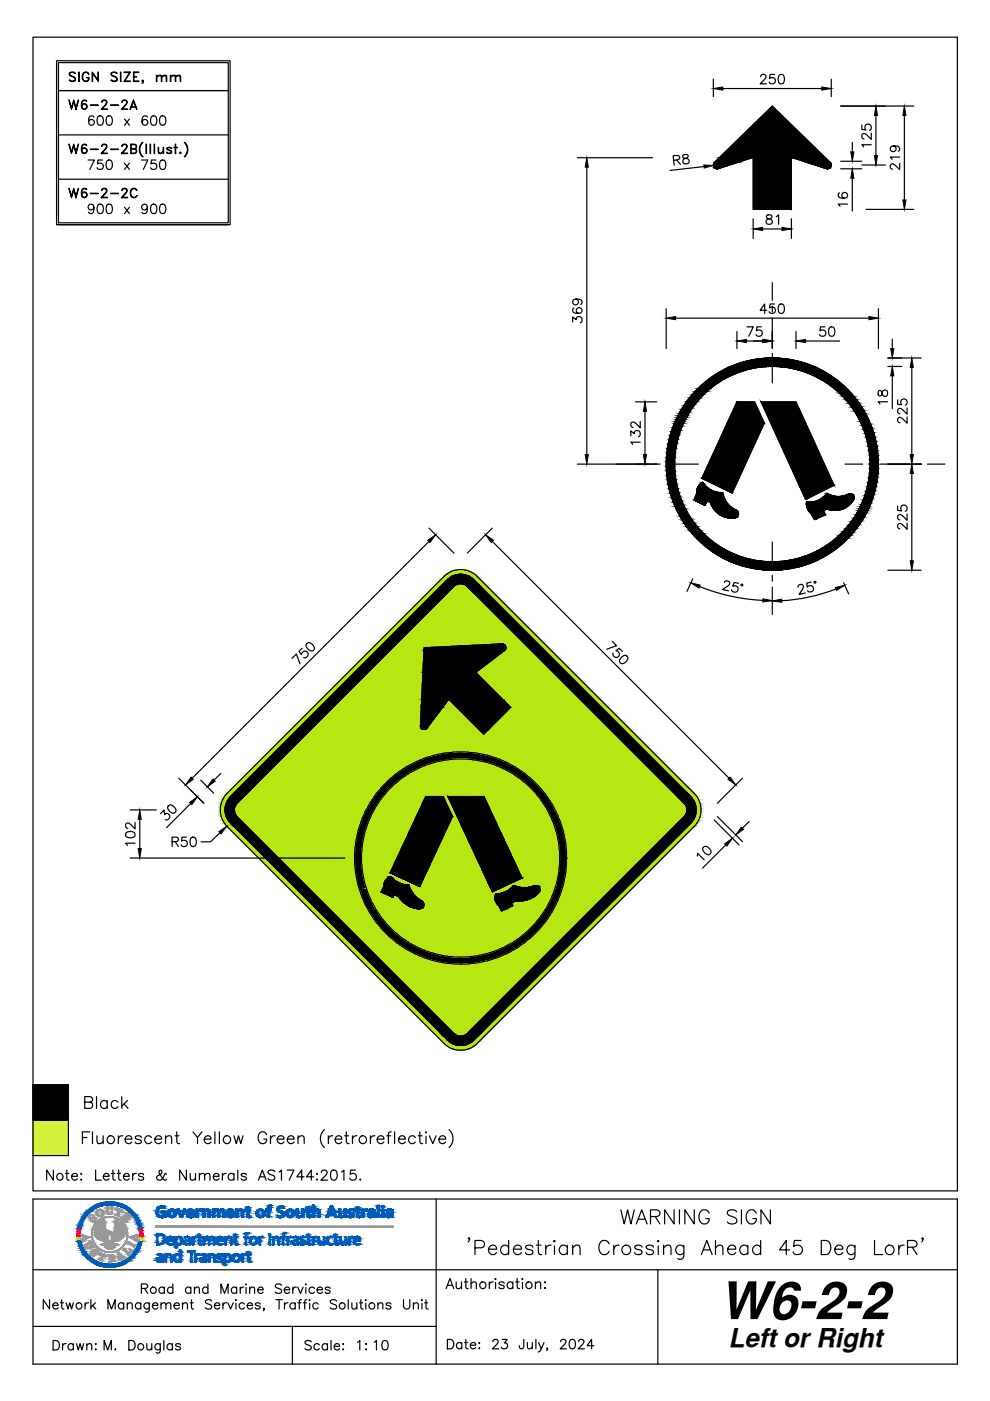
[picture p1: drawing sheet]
<svg xmlns="http://www.w3.org/2000/svg" width="210mm" height="297mm" viewBox="0 0 210 297" stroke-linecap="round" stroke-linejoin="round" font-family="sans-serif">
<defs><g id="words">
<text font-size="11" x="152.6" y="279.7">W6-2-2</text>
<text font-size="5.5" x="154.5" y="285.6">Left or Right</text>
</g></defs>
<g fill="#000" stroke="#000" stroke-width=".21">
<path d="M151.2 18.8l2-.4v.7zM174.2 18.4l2 .4-2 .3zM124.4 33.4l.3 2h-.6zM149.2 35l2 .1-1.9 .5zM151.9 35.8h.3zM152.5 33.4l11.2-10.9 11.2 10.9zM175.3 35.8h.3zM180.4 32.2h.6l-.3 2zM180.7 35.8l.3 2h-.6zM185.7 22.5l.4 2h-.7zM185.4 33h.7l-.4 2zM191.7 22.5l.4 2h-.7z"/>
<path d="M159.7 48.5l2-.3v.7zM165.8 48.2l2 .3-2 .4zM191.4 42.4h.7l-.4 2zM141.2 67.5l2-.4v.7zM156.2 72.3l2-.3v.6zM161.7 72l2 .3-2 .3zM163 75.9h1.3zM168.8 72.3l2-.3v.6zM184.2 67.1l2 .4-2 .3zM188.8 73.9h.7l-.3 2zM189.2 77.7l.3 2h-.7zM193.3 75.9l.4 2h-.7z"/>
<path d="M124.1 96.4h.6l-.3 2zM136.7 85.2l.4 2h-.7zM136.4 96.4h.7l-.4 2zM178.6 84h2.4zM193 96.4h.7l-.4 2zM90.7 114.6l1.7-1.2-1.2 1.6zM103 113.4l1.6 1.2-.5 .4zM148.8 101.4h7.9l-1.4 3zM148.9 102.3h.1zM152.8 104.4h.5zM154.6 109.8h1.1zM170.8 105.8h.2l-.2 .1z"/>
<path d="M172.1 109.2h2.9l-1.9 .8zM175.3 104.6l.1 .1zM176.6 108.2h.8zM180.2 104.7h.1zM193.3 98.4l.4 2h-.7zM193 118.9h.7l-.4 2zM97.3 121.8h.8zM106.3 136.5h.3zM146.5 123.6l2 .5-.3 .6zM161.8 127l1.9 .3-2 .3zM162.6 120.9h2.4zM163.7 127.4l2-.4 .1 .7z"/>
<path d="M177.1 124.6l2-.5-1.7 1.1zM89.7 154.7h.4zM96.8 149.9h11.5l-4.8 4.8zM96.9 159.4h1.3zM29.6 171.7l.4 2h-.7zM29.3 179.9h.7l-.4 2zM40.2 170.1l1.6-1.2-1.1 1.7zM40.5 164.8l.5 .4-1.7 1.2zM45.1 165.2l.5 .4-1.6 1.2zM46.4 176.3l1.7-1.1-1.2 1.6zM153.6 178.9l1.7-1.2-1.2 1.7zM154.3 165.2l.5-.4 1.2 1.6z"/>
<path d="M157.2 175.4l.4 .4-1.6 1.2zM82.6 185.9h.3zM88.5 192.7h.7zM104.4 189.1h.1zM105.5 189.5h8.5zM105.8 192h2.9l-1.4 .7zM109.7 191h.3zM113.5 187.7h.2zM96.5 204.4h2.4zM96.9 221.6h1.5z"/>
<path d="M151.9 35.8h.3zM151.9 35.8h.3z"/>
<path d="M151.8 35.7h.5zM151.8 35.7l.4 .1z"/>
<path d="M151.7 35.7h.6zM151.7 35.7h.6z"/>
<path d="M151.6 35.7h.9zM151.6 35.7h.7z"/>
<path d="M151.5 35.6h1.3zM151.5 35.6l1 .1z"/>
<path d="M151.4 35.5l1.4 .1 .4-.1zM151.4 35.5l1.4 .1h-1.3z"/>
<path d="M151.3 35.3l1.9 .2 .4-.2zM151.3 35.3l1.9 .2h-1.8z"/>
<path d="M151.3 35.2l2.3 .1 .5-.1zM151.3 35.2l2.3 .1h-2.3z"/>
<path d="M151.2 35l2.9 .2 .4-.2zM151.2 35l2.9 .2h-2.8z"/>
<path d="M151.2 34.9l3.3 .1 .5-.1zM151.2 34.9l3.3 .1h-3.3z"/>
<path d="M151.3 34.7l3.7 .2 .5-.2zM151.3 34.7l3.7 .2h-3.8z"/>
<path d="M151.3 34.6l4.2 .1 .4-.1zM151.3 34.6l4.2 .1h-4.2z"/>
<path d="M151.4 34.5l4.5 .1 .4-.1zM151.4 34.5l4.5 .1h-4.6z"/>
<path d="M151.5 34.4h5.1zM151.5 34.4l4.8 .1h-4.9z"/>
<path d="M152.5 33.4l4.1 1 3.1-1zM151.5 34.4l1-1 4.1 1z"/>
<path d="M159.7 33.4l8.1 11v-11zM159.7 33.4l8.1 11h-8.1z"/>
<path d="M167.8 33.4l8.1 1-1-1zM167.8 33.4l8.1 1h-5z"/>
<path d="M175.3 35.8h.3zM175.3 35.8h.3z"/>
<path d="M175.2 35.7h.5zM175.2 35.7l.4 .1z"/>
<path d="M175.1 35.7h.6zM175.1 35.7h.6z"/>
<path d="M175 35.7h.9zM175 35.7h.7z"/>
<path d="M170.9 34.4l5.2 .1zM170.9 34.4l5.2 .1z"/>
<path d="M174.7 35.6h1.3zM174.7 35.6l1.2 .1z"/>
<path d="M171.2 34.5l4.9 .1v-.1zM171.2 34.5l4.9 .1h-4.5z"/>
<path d="M174.3 35.5l1.7 .1 .1-.1zM174.3 35.5l1.7 .1z"/>
<path d="M171.6 34.6l4.6 .1-.1-.1zM171.6 34.6l4.6 .1h-4.2z"/>
<path d="M173.9 35.3l2.2 .2 .1-.2zM173.9 35.3l2.2 .2z"/>
<path d="M172 34.7l4.2 .2v-.2zM172 34.7l4.2 .2h-3.7z"/>
<path d="M173.4 35.2l2.8 .1v-.1zM173.4 35.2l2.8 .1h-2.3z"/>
<path d="M172.5 34.9l3.7 .1v-.1zM172.5 34.9l3.7 .1h-3.2z"/>
<path d="M173 35l3.2 .2v-.2zM173 35l3.2 .2h-2.8z"/>
<path d="M151 79.9l2.7 .4 .8-.4zM150.4 80.3l.6-.4 2.7 .4z"/>
<path d="M151.1 79.8h3.6zM151 79.9h3.5z"/>
<path d="M151.6 79.5l3.1 .3 .6-.3zM151.1 79.8l.5-.3 3.1 .3z"/>
<path d="M151.9 79.2l3.4 .3 .6-.3zM151.6 79.5l.3-.3 3.4 .3z"/>
<path d="M152.1 79.1l3.8 .1 .3-.1zM151.9 79.2l.2-.1 3.8 .1z"/>
<path d="M152.7 78.8l3.5 .3 .9-.3zM152.1 79.1l.6-.3 3.5 .3z"/>
<path d="M152.8 78.8h4.4zM152.7 78.8h4.4z"/>
<path d="M153.2 78.5l4 .3 .8-.3zM152.8 78.8l.4-.3 4 .3z"/>
<path d="M153.6 78.3l4.4 .2 .8-.2zM153.2 78.5l.4-.2 4.4 .2z"/>
<path d="M153.7 78.3h5.2zM153.6 78.3h5.2z"/>
<path d="M154.1 78.1l4.8 .2 .9-.2zM153.7 78.3l.4-.2 4.8 .2z"/>
<path d="M154.4 77.9l5.4 .2 .9-.2zM154.1 78.1l.3-.2 5.4 .2z"/>
<path d="M154.5 77.9h6.6zM154.4 77.9h6.3z"/>
<path d="M154.7 77.8h6.9zM154.5 77.9h6.6z"/>
<path d="M154.9 77.7h7.7zM154.7 77.8h6.9z"/>
<path d="M154.9 77.7h8.6zM154.9 77.7h7.7z"/>
<path d="M163 75.9h2zM162.6 75.9h2.4z"/>
<path d="M162.6 75.9l2.8 .1zM162 76h3.4z"/>
<path d="M162 76h3.9zM161.6 76h4.3z"/>
<path d="M161.6 76l4.8 .1zM161.1 76.1h5.3z"/>
<path d="M161.1 76.1h5.8zM160.6 76.1h6.3z"/>
<path d="M160.6 76.1l6.8 .1zM160.1 76.2h7.3z"/>
<path d="M160.1 76.2l7.8 .1zM159.6 76.3h8.3z"/>
<path d="M159.6 76.3l8.7 .1zM159.1 76.4h9.2z"/>
<path d="M159.1 76.4l9.7 .1zM158.7 76.5h10.1z"/>
<path d="M158.7 76.5l10.6 .1-.5-.1zM158.2 76.6l.5-.1 10.6 .1z"/>
<path d="M158.2 76.6l11.6 .1-.5-.1zM157.7 76.7l.5-.1 11.6 .1z"/>
<path d="M157.7 76.7l12.5 .2-.4-.2zM157.3 76.9l.4-.2 12.5 .2z"/>
<path d="M157.3 76.9l13.4 .1-.5-.1zM156.8 77l.5-.1 13.4 .1z"/>
<path d="M156.8 77l14.3 .2-.4-.2zM156.3 77.2l.5-.2 14.3 .2z"/>
<path d="M156.3 77.2l15.3 .1-.5-.1zM155.9 77.3l.4-.1 15.3 .1z"/>
<path d="M155.9 77.3l16.2 .2-.5-.2zM155.4 77.5l.5-.2 16.2 .2z"/>
<path d="M155.4 77.5l17.1 .2-.4-.2zM155 77.7l.4-.2 17.1 .2z"/>
<path d="M155 77.7h17.6zM154.9 77.7h17.7z"/>
<path d="M163.5 77.7h9.1zM163.5 77.7h9.1z"/>
<path d="M164.4 77.7l8.3 .1zM164.4 77.7l8.3 .1z"/>
<path d="M165.4 77.8l7.5 .1zM165.4 77.8l7.5 .1z"/>
<path d="M166.3 77.9l6.9 .1-.3-.1zM166.3 77.9l6.9 .1h-6z"/>
<path d="M167.2 78l6.2 .1zM167.2 78l6.2 .1z"/>
<path d="M167.7 78.1l5.9 .1zM167.7 78.1l5.9 .1z"/>
<path d="M168.2 78.2l5.8 .2-.4-.2zM168.2 78.2l5.8 .2h-4.9z"/>
<path d="M169.1 78.4l5.2 .1-.3-.1zM169.1 78.4l5.2 .1h-4.8z"/>
<path d="M169.5 78.5l5 .2-.2-.2zM169.5 78.5l5 .2h-4.5z"/>
<path d="M170 78.7l5.1 .3-.6-.3zM170 78.7l5.1 .3h-4.3z"/>
<path d="M170.8 79h4.3zM170.8 79h4.3z"/>
<path d="M171 79l4.6 .3-.5-.3zM171 79l4.6 .3h-3.9z"/>
<path d="M171.7 79.3l4.3 .2-.4-.2zM171.7 79.3l4.3 .2h-3.8z"/>
<path d="M172.2 79.5l4 .2-.2-.2zM172.2 79.5l4 .2h-3.6z"/>
<path d="M172.6 79.7l4.2 .4-.6-.4zM172.6 79.7l4.2 .4h-3.5z"/>
<path d="M141.2 97.9h1.8zM141.2 97.9h1.8z"/>
<path d="M141.2 97.9l1.8 1v-1zM141.2 97.9l1.8 1h-1.8z"/>
<path d="M141.2 98.9h1.8zM141.2 98.9h1.8z"/>
<path d="M141.2 98.9l1.9 .9-.1-.9zM141.2 98.9l1.9 .9h-1.8z"/>
<path d="M141.3 97l1.7 .9 .1-.9zM141.3 97l1.7 .9h-1.8z"/>
<path d="M141.3 99.8l1.8 .1zM141.3 99.8l1.8 .1z"/>
<path d="M141.3 96.9h1.8zM141.3 96.9l1.8 .1z"/>
<path d="M141.3 99.9l1.9 .8-.1-.8zM141.3 99.9l1.9 .8h-1.8z"/>
<path d="M141.4 96.1l1.7 .8 .1-.8zM141.4 96.1l1.7 .8h-1.8z"/>
<path d="M141.4 96h1.8zM141.4 96l1.8 .1h-1.8z"/>
<path d="M141.5 95.1l1.7 .9 .1-.9zM141.5 95.1l1.7 .9h-1.8z"/>
<path d="M141.5 95l1.8 .1v-.1zM141.5 95l1.8 .1h-1.8z"/>
<path d="M141.6 94.2l1.7 .8 .2-.8zM141.6 94.2l1.7 .8h-1.8z"/>
<path d="M141.7 94l1.8 .2v-.2zM141.7 94l1.8 .2h-1.9z"/>
<path d="M141.8 93.3l1.7 .7 .2-.7zM141.8 93.3l1.7 .7h-1.8z"/>
<path d="M141.9 93.1l1.8 .2v-.2zM141.9 93.1l1.8 .2h-1.9z"/>
<path d="M142.1 92.4l1.6 .7 .2-.7zM142.1 92.4l1.6 .7h-1.8z"/>
<path d="M142.1 92.1l1.8 .3 .1-.3zM142.1 92.1l1.8 .3h-1.8z"/>
<path d="M142.3 91.5l1.7 .6 .2-.6zM142.3 91.5l1.7 .6h-1.9z"/>
<path d="M142.4 91.2l1.8 .3 .1-.3zM142.4 91.2l1.8 .3h-1.9z"/>
<path d="M142.6 90.6l1.7 .6 .2-.6zM142.6 90.6l1.7 .6h-1.9z"/>
<path d="M142.7 90.3l1.8 .3 .2-.3zM142.7 90.3l1.8 .3h-1.9z"/>
<path d="M143 89.8l1.7 .5 .2-.5zM143 89.8l1.7 .5h-2z"/>
<path d="M143.1 89.4l1.8 .4 .2-.4zM143.1 89.4l1.8 .4h-1.9z"/>
<path d="M143.3 88.9l1.8 .5 .2-.5zM143.3 88.9l1.8 .5h-2z"/>
<path d="M143.5 88.5l1.8 .4 .3-.4zM143.5 88.5l1.8 .4h-2z"/>
<path d="M143.7 88.1l1.9 .4 .2-.4zM143.7 88.1l1.9 .4h-2.1z"/>
<path d="M144 87.6l1.8 .5 .3-.5zM144 87.6l1.8 .5h-2.1z"/>
<path d="M144.2 87.3l1.9 .3 .2-.3zM144.2 87.3l1.9 .3h-2.1z"/>
<path d="M144.5 86.8l1.8 .5 .3-.5zM144.5 86.8l1.8 .5h-2.1z"/>
<path d="M144.6 86.5l2 .3 .2-.3zM144.6 86.5l2 .3h-2.1z"/>
<path d="M145 86l1.8 .5 .4-.5zM145 86l1.8 .5h-2.2z"/>
<path d="M145.1 85.8l2.1 .2 .1-.2zM145.1 85.8l2.1 .2h-2.2z"/>
<path d="M145.5 85.2l1.8 .6 .5-.6zM145.5 85.2l1.8 .6h-2.2z"/>
<path d="M145.6 85.1l2.2 .1 .1-.1zM145.6 85.1l2.2 .1h-2.3z"/>
<path d="M146.1 84.4l1.8 .7 .6-.7zM146.1 84.4l1.8 .7h-2.3z"/>
<path d="M146.2 84.4h2.3zM146.2 84.4h2.3z"/>
<path d="M146.7 83.7l1.8 .7 .7-.7zM146.7 83.7l1.8 .7h-2.3z"/>
<path d="M146.7 83.6h2.5zM146.7 83.6l2.5 .1z"/>
<path d="M147.3 83l1.9 .6 .7-.6zM147.3 83l1.9 .6h-2.5z"/>
<path d="M147.4 82.9l2.5 .1 .1-.1zM147.4 82.9l2.5 .1h-2.6z"/>
<path d="M147.9 82.4l2.1 .5 .6-.5zM147.9 82.4l2.1 .5h-2.6z"/>
<path d="M148.1 82.2l2.5 .2 .2-.2zM147.9 82.4l.2-.2 2.5 .2z"/>
<path d="M148.5 81.8l2.3 .4 .5-.4zM148.1 82.2l.4-.4 2.3 .4z"/>
<path d="M148.8 81.6l2.5 .2 .4-.2zM148.5 81.8l.3-.2 2.5 .2z"/>
<path d="M149.1 81.3l2.6 .3 .4-.3zM148.8 81.6l.3-.3 2.6 .3z"/>
<path d="M149.6 80.9l2.5 .4 .5-.4zM149.1 81.3l.5-.4 2.5 .4z"/>
<path d="M149.7 80.8l2.9 .1 .3-.1zM149.6 80.9l.1-.1 2.9 .1z"/>
<path d="M150.3 80.3l2.6 .5 .7-.5zM149.7 80.8l.6-.5 2.6 .5z"/>
<path d="M150.4 80.3h3.3zM150.3 80.3h3.3z"/>
<path d="M156.2 85.2l5.9 4.5-2.1-4.5zM156.2 85.2l5.9 4.5h-7.9z"/>
<path d="M154.2 89.7l2.5 11.7 5.4-11.7zM154.2 89.7l2.5 11.7h-7.9z"/>
<path d="M161.4 85.2l15.4 17.7-8-17.7zM161.4 85.2l15.4 17.7h-7.4z"/>
<path d="M173.3 80.1h3.5zM173.3 80.1h3.5z"/>
<path d="M173.4 80.1l4 .5-.6-.5zM173.4 80.1l4 .5h-3.2z"/>
<path d="M174.2 80.6h3.4zM174.2 80.6h3.4z"/>
<path d="M174.4 80.6l3.7 .4-.5-.4zM174.4 80.6l3.7 .4h-3.1z"/>
<path d="M175 81l3.3 .3-.2-.3zM175 81l3.3 .3h-3z"/>
<path d="M175.3 81.3l3.4 .3-.4-.3zM175.3 81.3l3.4 .3h-2.9z"/>
<path d="M175.8 81.6l3.2 .3-.3-.3zM175.8 81.6l3.2 .3h-2.8z"/>
<path d="M176.2 81.9l3.1 .2-.3-.2zM176.2 81.9l3.1 .2h-2.7z"/>
<path d="M176.6 82.1l3.1 .5-.4-.5zM176.6 82.1l3.1 .5h-2.6z"/>
<path d="M177.1 82.6l2.8 .1-.2-.1zM177.1 82.6l2.8 .1h-2.6z"/>
<path d="M177.3 82.7l3.1 .6-.5-.6zM177.3 82.7l3.1 .6h-2.5z"/>
<path d="M177.9 83.3l2.6 .1zM177.9 83.3l2.6 .1z"/>
<path d="M178 83.4l3 .6-.5-.6zM178 83.4l3 .6h-2.4zM178.6 84h2.4z"/>
<path d="M178.6 84l3 .7-.6-.7zM178.6 84l3 .7h-2.3z"/>
<path d="M179.3 84.7l2.4 .1zM179.3 84.7l2.4 .1z"/>
<path d="M179.3 84.8l2.8 .6-.4-.6zM179.3 84.8l2.8 .6h-2.2z"/>
<path d="M179.9 85.4l2.3 .2-.1-.2zM179.9 85.4l2.3 .2h-2.2z"/>
<path d="M180 85.6l2.6 .6-.4-.6zM180 85.6l2.6 .6h-2.2z"/>
<path d="M180.4 86.2l2.4 .2-.2-.2zM180.4 86.2l2.4 .2h-2.2z"/>
<path d="M180.6 86.4l2.5 .5-.3-.5zM180.6 86.4l2.5 .5h-2.1z"/>
<path d="M181 86.9l2.3 .3-.2-.3zM181 86.9l2.3 .3h-2.1z"/>
<path d="M181.2 87.2l2.3 .5-.2-.5zM181.2 87.2l2.3 .5h-2z"/>
<path d="M181.5 87.7l2.2 .4-.2-.4zM181.5 87.7l2.2 .4h-2z"/>
<path d="M181.7 88.1l2.3 .4-.3-.4zM181.7 88.1l2.3 .4h-2.1z"/>
<path d="M181.9 88.5l2.3 .4-.2-.4zM181.9 88.5l2.3 .4h-2z"/>
<path d="M182.2 88.9l2.1 .5-.1-.5zM182.2 88.9l2.1 .5h-1.9z"/>
<path d="M182.4 89.4l2.2 .4-.3-.4zM182.4 89.4l2.2 .4h-2z"/>
<path d="M182.6 89.8l2.1 .4-.1-.4zM182.6 89.8l2.1 .4h-1.9z"/>
<path d="M182.8 90.2l2.1 .6-.2-.6zM182.8 90.2l2.1 .6h-1.9z"/>
<path d="M183 90.8l2 .3-.1-.3zM183 90.8l2 .3h-1.9z"/>
<path d="M183.1 91.1l2.1 .6-.2-.6zM183.1 91.1l2.1 .6h-1.9z"/>
<path d="M183.3 91.7l2 .3-.1-.3zM183.3 91.7l2 .3h-1.9z"/>
<path d="M183.4 92l2.1 .6-.2-.6zM183.4 92l2.1 .6h-1.9z"/>
<path d="M183.6 92.6l1.9 .3v-.3zM183.6 92.6l1.9 .3h-1.8z"/>
<path d="M183.7 92.9l2 .7-.2-.7zM183.7 92.9l2 .7h-1.8z"/>
<path d="M183.9 93.6l1.9 .2-.1-.2zM183.9 93.6l1.9 .2h-1.9z"/>
<path d="M183.9 93.8l2 .7-.1-.7zM183.9 93.8l2 .7h-1.8z"/>
<path d="M184.1 94.5l1.8 .2v-.2zM184.1 94.5l1.8 .2h-1.8z"/>
<path d="M184.1 94.7l2 .8-.2-.8zM184.1 94.7l2 .8h-1.9z"/>
<path d="M184.2 95.5l1.9 .1v-.1zM184.2 95.5l1.9 .1h-1.8z"/>
<path d="M184.3 95.6l1.9 .9-.1-.9zM184.3 95.6l1.9 .9h-1.8z"/>
<path d="M184.4 96.5h1.8zM184.4 96.5h1.8z"/>
<path d="M184.4 96.5l1.8 .9v-.9zM184.4 96.5l1.8 .9h-1.8z"/>
<path d="M184.4 97.4l1.8 .1zM184.4 97.4l1.8 .1z"/>
<path d="M184.4 97.5l1.8 .9v-.9zM184.4 97.5l1.8 .9h-1.8z"/>
<path d="M184.4 99.3l1.8 .1zM184.4 99.3l1.8 .1z"/>
<path d="M184.4 99.4l1.8 .9v-.9zM184.4 99.4l1.8 .9h-1.8z"/>
<path d="M184.4 98.4l1.8 .9v-.9zM184.4 98.4l1.8 .9h-1.8z"/>
<path d="M141.4 100.7l1.8 .1zM141.4 100.7l1.8 .1z"/>
<path d="M141.4 100.8l1.9 .9-.1-.9zM141.4 100.8l1.9 .9h-1.8z"/>
<path d="M141.5 101.7l1.8 .1v-.1zM141.5 101.7l1.8 .1h-1.8z"/>
<path d="M141.5 101.8l2 .8-.2-.8zM141.5 101.8l2 .8h-1.9z"/>
<path d="M141.6 102.6l1.9 .2v-.2zM141.6 102.6l1.9 .2h-1.8z"/>
<path d="M141.7 102.8l2 .7-.2-.7zM141.7 102.8l2 .7h-1.9z"/>
<path d="M141.8 103.5l1.9 .2v-.2zM141.8 103.5l1.9 .2h-1.8z"/>
<path d="M141.9 103.7l2 .7-.2-.7zM141.9 103.7l2 .7h-1.8z"/>
<path d="M142.1 104.4l1.9 .3-.1-.3zM142.1 104.4l1.9 .3h-1.9z"/>
<path d="M142.1 104.7l2.1 .6-.2-.6zM142.1 104.7l2.1 .6h-1.9z"/>
<path d="M142.3 105.3l2 .3-.1-.3zM142.3 105.3l2 .3h-1.9z"/>
<path d="M142.4 105.6l2.1 .6-.2-.6zM142.4 105.6l2.1 .6h-1.9z"/>
<path d="M142.6 106.2l2.1 .3-.2-.3zM142.6 106.2l2.1 .3h-2z"/>
<path d="M142.7 106.5l2.2 .5-.2-.5zM142.7 106.5l2.2 .5h-1.9z"/>
<path d="M143 107l2.1 .4-.2-.4zM143 107l2.1 .4h-2z"/>
<path d="M143.1 107.4l2.2 .5-.2-.5zM143.1 107.4l2.2 .5h-2z"/>
<path d="M143.3 107.9l2.3 .4-.3-.4zM143.3 107.9l2.3 .4h-2.1z"/>
<path d="M143.5 108.3l2.3 .4-.2-.4zM143.5 108.3l2.3 .4h-2.1z"/>
<path d="M143.7 108.7l2.4 .5-.3-.5zM143.7 108.7l2.4 .5h-2.1z"/>
<path d="M144 109.2l2.3 .3-.2-.3zM144 109.2l2.3 .3h-2.1z"/>
<path d="M144.2 109.5l2.4 .5-.3-.5zM144.2 109.5l2.4 .5h-2.1z"/>
<path d="M144.5 110l2.3 .3-.2-.3zM144.5 110l2.3 .3h-2.2z"/>
<path d="M144.6 110.3l2.6 .5-.4-.5zM144.6 110.3l2.6 .5h-2.2z"/>
<path d="M145 110.8l2.3 .2-.1-.2zM145 110.8l2.3 .2h-2.2z"/>
<path d="M145.1 111l2.7 .6-.5-.6zM145.1 111l2.7 .6h-2.3z"/>
<path d="M145.5 111.6l2.4 .1-.1-.1zM145.5 111.6l2.4 .1h-2.3z"/>
<path d="M145.6 111.7l2.9 .7-.6-.7zM145.6 111.7l2.9 .7h-2.4z"/>
<path d="M146.1 112.4h2.4zM146.1 112.4h2.4z"/>
<path d="M146.2 112.4l3 .7-.7-.7zM146.2 112.4l3 .7h-2.5z"/>
<path d="M148.8 101.4l6.2 3h.3zM155 104.4h.3z"/>
<path d="M148.9 102.3l.2 .1zM148.7 102.4h.4z"/>
<path d="M148.7 102.4l.5 .1-.1-.1zM148.5 102.5l.2-.1 .5 .1z"/>
<path d="M146.7 113.1l2.5 .1zM146.7 113.1l2.5 .1z"/>
<path d="M148.5 102.5l.7 .1zM148.5 102.5l.7 .1z"/>
<path d="M146.7 113.2l3.2 .6-.7-.6zM146.7 113.2l3.2 .6h-2.6z"/>
<path d="M148.5 102.6l.9 .1-.2-.1zM148.3 102.7l.2-.1 .9 .1z"/>
<path d="M148.3 102.7l1.2 .2-.1-.2zM148.3 102.7l1.2 .2h-1.3z"/>
<path d="M148.2 102.9l1.4 .1zM148.2 102.9l1.4 .1z"/>
<path d="M148.1 103l1.7 .2-.2-.2zM148.1 103l1.7 .2h-1.8z"/>
<path d="M148 103.2h1.8zM148 103.2h1.8z"/>
<path d="M148 103.2l2.1 .3-.3-.3zM148 103.2l2.1 .3h-2.2z"/>
<path d="M147.3 113.8l2.7 .1zM147.3 113.8l2.7 .1z"/>
<path d="M147.4 113.9l3.2 .5-.6-.5zM147.4 113.9l3.2 .5h-2.7z"/>
<path d="M147.6 106.2l1.8 .9 .6-.9zM147.6 106.2l1.8 .9z"/>
<path d="M147.5 106.2h2.5zM147.5 106.2h2.5z"/>
<path d="M147.9 103.5h2.2zM147.9 103.5h2.2z"/>
<path d="M147.9 103.5l2.6 .2-.4-.2zM147.9 103.5l2.6 .2h-2.7z"/>
<path d="M147.8 103.7h2.7zM147.8 103.7h2.7z"/>
<path d="M147.8 103.7l3 .2-.3-.2zM147.8 103.7l3 .2h-3.1z"/>
<path d="M147.9 114.4l2.9 .2-.2-.2zM147.9 114.4l2.9 .2h-2.7z"/>
<path d="M148.1 114.6l3.2 .4-.5-.4zM148.1 114.6l3.2 .4h-2.8z"/>
<path d="M147.7 103.9l3.3 .1zM147.7 103.9l3.3 .1z"/>
<path d="M147.7 104l3.5 .1zM147.7 104l3.5 .1z"/>
<path d="M147.7 104.1l3.9 .1-.4-.1zM147.7 104.1l3.9 .1h-3.9z"/>
<path d="M148.5 115l3.2 .2-.4-.2zM148.5 115l3.2 .2h-2.9z"/>
<path d="M147.7 104.2l4.1 .1zM147.7 104.2l4.1 .1z"/>
<path d="M148.8 115.2l3.3 .3-.4-.3zM148.8 115.2l3.3 .3h-3z"/>
<path d="M147.7 104.3h4.3zM147.7 104.3h4.3z"/>
<path d="M147.7 104.3l4.7 .1zM147.7 104.3l4.7 .1z"/>
<path d="M149.1 115.5l3.5 .4-.5-.4zM149.1 115.5l3.5 .4h-3z"/>
<path d="M147.7 104.4h5.1zM147.7 104.4h5.1z"/>
<path d="M149.6 115.9l3.3 .1-.3-.1zM149.6 115.9l3.3 .1h-3.2z"/>
<path d="M149.7 116l3.9 .5-.7-.5zM149.7 116l3.9 .5h-3.3z"/>
<path d="M147.7 104.4l5.6 .2v-.2zM147.7 104.4l5.6 .2h-5.6z"/>
<path d="M147.7 104.6l5.6 .3v-.3zM147.7 104.6l5.6 .3h-5.7z"/>
<path d="M147.6 104.9l5.9 .4-.2-.4zM147.6 104.9l5.9 .4h-6.1z"/>
<path d="M147.4 105.3l6.2 .4-.1-.4zM147.4 105.3l6.2 .4h-6.3z"/>
<path d="M147.3 105.7l6.5 .3-.2-.3zM147.3 105.7l6.5 .3h-6.7z"/>
<path d="M150.3 116.5h3.4zM150.3 116.5h3.4z"/>
<path d="M150.4 116.5l4.1 .4-.8-.4zM150.4 116.5l4.1 .4h-3.5z"/>
<path d="M147.1 106l6.7 .1zM147.1 106l6.7 .1z"/>
<path d="M147.3 106.1l6.6 .1zM147.3 106.1l6.6 .1z"/>
<path d="M150 106.2h3.9zM150 106.2h3.9z"/>
<path d="M150.1 106.2l4 .3-.2-.3zM150.1 106.2l4 .3h-3.7z"/>
<path d="M150.4 106.5l3.8 .1-.1-.1zM150.4 106.5l3.8 .1h-3.5z"/>
<path d="M150.7 106.6l3.6 .2-.1-.2zM150.7 106.6l3.6 .2h-3.6z"/>
<path d="M150.7 106.8l3.8 .2-.2-.2zM150.7 106.8l3.8 .2h-3.7z"/>
<path d="M151 116.9l3.7 .1zM151 116.9l3.7 .1z"/>
<path d="M150.8 107l3.8 .1zM150.8 107l3.8 .1z"/>
<path d="M150.9 107.1l4 .3-.3-.3zM150.9 107.1l4 .3h-3.9z"/>
<path d="M154.6 109.8l.8 .1zM154.8 109.9h.6z"/>
<path d="M151.1 117l4.2 .3-.6-.3zM151.1 117l4.2 .3h-3.7z"/>
<path d="M151 107.4h3.9zM151 107.4h3.9z"/>
<path d="M151 107.4l4.3 .3-.4-.3zM151 107.4l4.3 .3h-4.1z"/>
<path d="M151.2 107.7l4.2 .1zM151.2 107.7l4.2 .1z"/>
<path d="M151.6 117.3l4.3 .3-.6-.3zM151.6 117.3l4.3 .3h-4z"/>
<path d="M151.2 107.8l4.5 .1-.3-.1zM151.2 107.8l4.5 .1h-4.4z"/>
<path d="M151.3 107.9l4.8 .2-.4-.2zM151.3 107.9l4.8 .2h-4.6z"/>
<path d="M154.4 109.8h1.5zM154.4 109.8h1.3z"/>
<path d="M154.4 109.8h1.5zM154.4 109.8h1.5z"/>
<path d="M151.9 117.6l4.3 .1-.3-.1zM151.9 117.6l4.3 .1h-4.1z"/>
<path d="M154.2 109.8h1.9zM154.2 109.8h1.7z"/>
<path d="M151.5 108.1h4.6zM151.5 108.1h4.6z"/>
<path d="M151.5 108.1l4.7 .1zM151.5 108.1l4.7 .1z"/>
<path d="M154 109.7h2.1zM154 109.7l2.1 .1z"/>
<path d="M153.8 109.7h2.4zM153.8 109.7h2.3z"/>
<path d="M152.1 117.7l5 .3-.9-.3zM152.1 117.7l5 .3h-4.4z"/>
<path d="M151.6 108.2l4.7 .1-.1-.1zM151.6 108.2l4.7 .1h-4.7z"/>
<path d="M153.6 109.6h2.7zM153.6 109.6l2.6 .1z"/>
<path d="M153.5 109.6h2.8zM153.5 109.6h2.8z"/>
<path d="M151.6 108.3l4.8 .2-.1-.2zM151.6 108.3l4.8 .2h-4.6zM151.8 108.5h4.6zM151.8 108.5h4.6z"/>
<path d="M153.2 109.4l3.1 .2 .1-.2zM153.2 109.4l3.1 .2h-2.8z"/>
<path d="M151.8 108.5l4.7 .1-.1-.1zM151.8 108.5l4.7 .1h-4.6z"/>
<path d="M153.2 109.4h3.2zM153.2 109.4h3.2z"/>
<path d="M152.9 109.3l3.5 .1 .1-.1zM152.9 109.3l3.5 .1h-3.2z"/>
<path d="M151.9 108.6l4.7 .2-.1-.2zM151.9 108.6l4.7 .2h-4.5z"/>
<path d="M152.8 109.2h3.7zM152.8 109.2l3.7 .1z"/>
<path d="M152.1 108.8h4.5zM152.1 108.8h4.5z"/>
<path d="M152.1 108.8l4.5 .1v-.1zM152.1 108.8l4.5 .1h-4.3z"/>
<path d="M152.6 109.1l3.9 .1 .1-.1zM152.6 109.1l3.9 .1h-3.7z"/>
<path d="M152.4 109l4.2 .1v-.1zM152.4 109l4.2 .1h-4z"/>
<path d="M152.3 108.9h4.3zM152.3 108.9l4.3 .1z"/>
<path d="M152.7 118l4.5 .1zM152.7 118l4.5 .1z"/>
<path d="M152.8 118.1l5.2 .2-.8-.2zM152.8 118.1l5.2 .2h-4.8z"/>
<path d="M153.2 118.3l5.6 .2-.8-.2zM153.2 118.3l5.6 .2h-5.2z"/>
<path d="M153.6 118.5h5.3zM153.6 118.5h5.3z"/>
<path d="M153.7 118.5l6.1 .2-.9-.2zM153.7 118.5l6.1 .2h-5.7z"/>
<path d="M154.1 118.7l6.6 .2-.9-.2zM154.1 118.7l6.6 .2h-6.3z"/>
<path d="M154.4 118.9h6.7zM154.4 118.9h6.7z"/>
<path d="M154.5 118.9l7.1 .1zM154.5 118.9l7.1 .1z"/>
<path d="M154.7 119l7.9 .1zM154.7 119l7.9 .1z"/>
<path d="M154.9 119.1h8.3zM154.9 119.1h8.3z"/>
<path d="M154.9 119.1h8.6zM154.9 119.1h8.6z"/>
<path d="M157.3 119.9l12.5 .2 .4-.2zM157.3 119.9l12.5 .2h-12.1z"/>
<path d="M156.8 119.8l13.4 .1 .5-.1zM156.8 119.8l13.4 .1h-12.9z"/>
<path d="M171 106.4l.4 .1zM171 106.4l.4 .1z"/>
<path d="M156.3 119.6l14.4 .2 .4-.2zM156.3 119.6l14.4 .2h-13.9z"/>
<path d="M171 106.5h.4zM171 106.5h.4z"/>
<path d="M155.9 119.5l15.2 .1 .5-.1zM155.9 119.5l15.2 .1h-14.8z"/>
<path d="M155.4 119.3l16.2 .2 .5-.2zM155.4 119.3l16.2 .2h-15.7z"/>
<path d="M172.1 109.2l.5 .8h.5zM172.6 110h.5l-.4 .2z"/>
<path d="M155 119.1l17.1 .2 .4-.2zM155 119.1l17.1 .2h-16.7z"/>
<path d="M154.9 119.1h17.7zM154.9 119.1h17.6z"/>
<path d="M164.4 119.1h8.2zM163.5 119.1h9.1z"/>
<path d="M165.4 119h7.3zM164.4 119.1h8.2z"/>
<path d="M166.3 118.9h6.6zM165.4 119h7.3z"/>
<path d="M167.2 118.8l5.7 .1 .3-.1zM166.3 118.9l.9-.1 5.7 .1z"/>
<path d="M167.7 118.7h5.7zM167.2 118.8h6z"/>
<path d="M168.2 118.6h5.4zM167.7 118.7h5.7z"/>
<path d="M169.1 118.4l4.5 .2 .4-.2zM168.2 118.6l.9-.2 4.5 .2z"/>
<path d="M169.5 118.3l4.5 .1 .3-.1zM169.1 118.4l.4-.1 4.5 .1z"/>
<path d="M170 118.1l4.3 .2 .2-.2zM169.5 118.3l.5-.2 4.3 .2z"/>
<path d="M171.4 108.3l3.3 .1-.1-.1zM171.4 108.3l3.3 .1h-3.2z"/>
<path d="M171.5 108.4l3.3 .3-.1-.3zM171.5 108.4l3.3 .3h-3.1z"/>
<path d="M171.3 108.2h3.5zM171.3 108.2l3.3 .1z"/>
<path d="M171.7 108.7l3.2 .2-.1-.2zM171.7 108.7l3.2 .2h-3z"/>
<path d="M171.9 108.9l3.1 .3-.1-.3zM171.9 108.9l3.1 .3h-2.9z"/>
<path d="M170.8 117.8l3.7 .3 .6-.3zM170 118.1l.8-.3 3.7 .3z"/>
<path d="M171 117.8h4.1zM170.8 117.8h4.3z"/>
<path d="M171.2 107.9l3.6 .3 .5-.3zM171.2 107.9l3.6 .3h-3.5z"/>
<path d="M171.2 107.9h4.1zM171.2 107.9h4.1z"/>
<path d="M175.3 104.7l.4 .1zM175.3 104.7l.4 .1h-.6z"/>
<path d="M171.7 117.5l3.4 .3 .5-.3zM171 117.8l.7-.3 3.4 .3z"/>
<path d="M175.1 104.8l.8 .1zM175.1 104.8l.8 .1h-.8z"/>
<path d="M175.1 104.9l1 .1zM175 105h1.1z"/>
<path d="M172.2 117.3l3.4 .2 .4-.2zM171.7 117.5l.5-.2 3.4 .2z"/>
<path d="M175 105l1.5 .1zM175 105l1.5 .1h-1.6z"/>
<path d="M172.6 117.1l3.4 .2 .2-.2zM172.2 117.3l.4-.2 3.4 .2z"/>
<path d="M174.9 105.1l2 .1zM174.9 105.1l2 .1h-2.1z"/>
<path d="M176.6 108.2h.8zM176.6 108.2h.8z"/>
<path d="M173.3 116.8l2.9 .3 .6-.3zM172.6 117.1l.7-.3 2.9 .3z"/>
<path d="M173.4 116.7h3.4zM173.3 116.8h3.5z"/>
<path d="M169.4 102.9l1.6 2.9 5.8-2.9zM169.4 102.9l1.6 2.9h-.2z"/>
<path d="M174.8 105.2h2.1zM174.8 105.2h2.1z"/>
<path d="M174.8 105.2l2.5 .1zM174.7 105.3h2.6z"/>
<path d="M174.7 105.3h3.1zM174.7 105.3h3.1z"/>
<path d="M174.2 116.3l2.6 .4 .6-.4zM173.4 116.7l.8-.4 2.6 .4z"/>
<path d="M174.4 116.2h3.2zM174.2 116.3h3.2z"/>
<path d="M176.2 108.2h1.6zM176.2 108.2h1.2z"/>
<path d="M176.2 108.1h1.7zM176.2 108.1l1.6 .1z"/>
<path d="M175 115.8l2.6 .4 .5-.4zM174.4 116.2l.6-.4 2.6 .4z"/>
<path d="M175.8 108.1h2.5zM175.8 108.1h2.1z"/>
<path d="M175.7 108.1h2.6zM175.7 108.1h2.6z"/>
<path d="M175.3 115.6l2.8 .2 .2-.2zM175 115.8l.3-.2 2.8 .2z"/>
<path d="M175.4 107.9l2.9 .2 .4-.2zM175.4 107.9l2.9 .2h-2.6z"/>
<path d="M175.3 107.9h3.4zM175.3 107.9h3.4z"/>
<path d="M171.2 107.9h7.5zM171.2 107.9h7.5z"/>
<path d="M175.8 115.2l2.5 .4 .4-.4zM175.3 115.6l.5-.4 2.5 .4z"/>
<path d="M171.1 107.8l7.6 .1 .3-.1zM171.1 107.8l7.6 .1h-7.5z"/>
<path d="M176.2 114.9l2.5 .3 .3-.3zM175.8 115.2l.4-.3 2.5 .3z"/>
<path d="M171.1 107.6l7.9 .2 .3-.2zM171.1 107.6l7.9 .2h-7.9z"/>
<path d="M176.6 114.7l2.4 .2 .3-.2zM176.2 114.9l.4-.2 2.4 .2z"/>
<path d="M171.1 107.6h8.3zM171.1 107.6h8.2z"/>
<path d="M171 107.3l8.4 .3 .3-.3zM171 107.3l8.4 .3h-8.3z"/>
<path d="M177.1 114.2l2.2 .5 .4-.5zM176.6 114.7l.5-.5 2.2 .5z"/>
<path d="M171 107.3h8.8zM171 107.3h8.7z"/>
<path d="M177.3 114.1l2.4 .1 .2-.1zM177.1 114.2l.2-.1 2.4 .1z"/>
<path d="M171 107l8.8 .3 .3-.3zM171 107l8.8 .3h-8.8z"/>
<path d="M171 107h9.1zM171 107h9.1z"/>
<path d="M180.2 104.7h.3zM180 104.7h.5z"/>
<path d="M171 106.8l9.1 .2 .3-.2zM171 106.8l9.1 .2h-9.1z"/>
<path d="M171 106.7h9.4zM171 106.7l9.4 .1z"/>
<path d="M177.9 113.5l2 .6 .5-.6zM177.3 114.1l.6-.6 2 .6z"/>
<path d="M180 104.7h.5zM180 104.7h.5z"/>
<path d="M178 113.4h2.5zM177.9 113.5h2.5z"/>
<path d="M180 104.7l.6 .1zM179.8 104.8h.8z"/>
<path d="M179.8 104.8h.9zM179.8 104.8h.9z"/>
<path d="M171.8 106.5h8.8zM171.4 106.5h9.2z"/>
<path d="M171 106.5l9.4 .2 .2-.2zM171 106.5l9.4 .2h-9.4z"/>
<path d="M179.8 104.8l1 .1zM179.6 104.9h1.2z"/>
<path d="M172.1 106.4h8.6zM171.8 106.5h8.8z"/>
<path d="M172.2 106.4h8.5zM172.1 106.4h8.6z"/>
<path d="M172.6 106.3h8.1zM172.2 106.4h8.5z"/>
<path d="M179.6 104.9h1.3zM179.5 104.9h1.4z"/>
<path d="M173 106.2h7.8zM172.6 106.3h8.1z"/>
<path d="M179.5 104.9l1.4 .1zM179.3 105h1.6z"/>
<path d="M179.3 105l1.7 .1zM179 105.1h2z"/>
<path d="M173.4 106.1h7.5zM173.4 106.1h7.5z"/>
<path d="M173.4 106.1l7.4 .1 .1-.1zM173 106.2l.4-.1 7.4 .1z"/>
<path d="M179 105.1h2zM178.8 105.1h2.2z"/>
<path d="M178.8 105.1l2.2 .1zM178.6 105.2h2.4z"/>
<path d="M173.7 105.9l7.2 .2 .1-.2zM173.4 106.1l.3-.2 7.2 .2z"/>
<path d="M173.8 105.9h7.2zM173.7 105.9h7.3z"/>
<path d="M178.6 105.2h2.4zM178.2 105.2h2.8z"/>
<path d="M178.2 105.2l2.9 .1zM178.1 105.3h3z"/>
<path d="M178.6 112.8h2.4zM178.6 112.8h2.4z"/>
<path d="M178.6 112.8l1.9 .6 .5-.6zM178.6 112.8l1.9 .6h-2.5z"/>
<path d="M178.1 105.3h3zM177.8 105.3h3.3z"/>
<path d="M174.7 105.3h6.4zM174.7 105.3h6.4z"/>
<path d="M174.7 105.3l6.4 .2v-.2zM174.5 105.5l.2-.2 6.4 .2z"/>
<path d="M174 105.8l7 .1 .1-.1zM173.8 105.9l.2-.1 7 .1z"/>
<path d="M174.1 105.7h7zM174 105.8h7.1z"/>
<path d="M174.5 105.5h6.6zM174.5 105.5h6.6z"/>
<path d="M174.5 105.5l6.6 .1v-.1zM174.2 105.6l.3-.1 6.6 .1z"/>
<path d="M174.2 105.6h6.9zM174.1 105.7h7z"/>
<path d="M179.3 112.1l1.7 .7 .6-.7zM179.3 112.1l1.7 .7h-2.4z"/>
<path d="M179.3 112h2.4zM179.3 112l2.3 .1h-2.3z"/>
<path d="M179.9 111.4l1.8 .6 .4-.6zM179.9 111.4l1.8 .6h-2.4z"/>
<path d="M180 111.2l2.1 .2 .1-.2zM180 111.2l2.1 .2h-2.2z"/>
<path d="M180.4 110.6l1.8 .6 .4-.6zM180.4 110.6l1.8 .6h-2.2z"/>
<path d="M180.6 110.4l2 .2 .2-.2zM180.6 110.4l2 .2h-2.2z"/>
<path d="M181 109.9l1.8 .5 .3-.5zM181 109.9l1.8 .5h-2.2z"/>
<path d="M181.2 109.6l1.9 .3 .2-.3zM181.2 109.6l1.9 .3h-2.1z"/>
<path d="M181.5 109.1l1.8 .5 .2-.5zM181.5 109.1l1.8 .5h-2.1z"/>
<path d="M181.7 108.7l1.8 .4 .2-.4zM181.7 108.7l1.8 .4h-2z"/>
<path d="M181.9 108.3l1.8 .4 .3-.4zM181.9 108.3l1.8 .4h-2z"/>
<path d="M182.2 107.9l1.8 .4 .2-.4zM182.2 107.9l1.8 .4h-2.1z"/>
<path d="M182.4 107.4l1.8 .5 .1-.5zM182.4 107.4l1.8 .5h-2z"/>
<path d="M182.6 107l1.7 .4 .3-.4zM182.6 107l1.7 .4h-1.9z"/>
<path d="M182.8 106.6l1.8 .4 .1-.4zM182.8 106.6l1.8 .4h-2z"/>
<path d="M183 106l1.7 .6 .2-.6zM183 106l1.7 .6h-1.9z"/>
<path d="M183.1 105.7l1.8 .3 .1-.3zM183.1 105.7l1.8 .3h-1.9z"/>
<path d="M183.3 105.1l1.7 .6 .2-.6zM183.3 105.1l1.7 .6h-1.9z"/>
<path d="M183.4 104.8l1.8 .3 .1-.3zM183.4 104.8l1.8 .3h-1.9z"/>
<path d="M183.6 104.2l1.7 .6 .2-.6zM183.6 104.2l1.7 .6h-1.9z"/>
<path d="M183.7 103.9l1.8 .3v-.3zM183.7 103.9l1.8 .3h-1.9z"/>
<path d="M183.9 103.2l1.6 .7 .2-.7zM183.9 103.2l1.6 .7h-1.8z"/>
<path d="M183.9 103l1.8 .2 .1-.2zM183.9 103l1.8 .2h-1.8z"/>
<path d="M184.1 102.3l1.7 .7 .1-.7zM184.1 102.3l1.7 .7h-1.9z"/>
<path d="M184.1 102.1l1.8 .2v-.2zM184.1 102.1l1.8 .2h-1.8z"/>
<path d="M184.2 101.3l1.7 .8 .2-.8zM184.2 101.3l1.7 .8h-1.8z"/>
<path d="M184.3 101.2l1.8 .1v-.1zM184.3 101.2l1.8 .1h-1.9z"/>
<path d="M184.4 100.3l1.7 .9 .1-.9zM184.4 100.3l1.7 .9h-1.8z"/>
<path d="M184.4 100.3h1.8zM184.4 100.3h1.8z"/>
<path d="M93.4 124.3l-41.7 44.6 44.5-44.6zM93.4 124.3l-41.7 44.6h-2.8z"/>
<path d="M93.6 124.1l2.6 .2 .3-.2zM93.6 124.1l2.6 .2h-2.8z"/>
<path d="M93.8 124l2.7 .1 .2-.1zM93.8 124l2.7 .1h-2.9z"/>
<path d="M93.9 123.9l2.8 .1 .3-.1zM93.9 123.9l2.8 .1h-2.9z"/>
<path d="M94 123.8h3.2zM94 123.8l3 .1h-3.1z"/>
<path d="M94 123.8h3.5zM94 123.8h3.2z"/>
<path d="M97.3 121.8h1.1zM96.9 121.8h1.5z"/>
<path d="M96.9 121.8l1.9 .1zM96.5 121.9h2.3z"/>
<path d="M96.5 121.9l2.7 .2-.4-.2zM96.1 122.1l.4-.2 2.7 .2z"/>
<path d="M96.1 122.1l3.4 .1-.3-.1zM95.8 122.2l.3-.1 3.4 .1z"/>
<path d="M95.8 122.2l4.1 .2-.4-.2zM95.4 122.4l.4-.2 4.1 .2z"/>
<path d="M95.4 122.4l4.8 .3-.3-.3zM95.1 122.7l.3-.3 4.8 .3z"/>
<path d="M95.1 122.7l5.4 .2-.3-.2zM94.8 122.9l.3-.2 5.4 .2z"/>
<path d="M94.8 122.9l6.5 .9-.8-.9zM94.8 122.9l6.5 .9h-7.3z"/>
<path d="M97.8 123.8h3.6zM97.8 123.8h3.6z"/>
<path d="M98.1 123.8l3.3 .1zM98.1 123.8l3.3 .1z"/>
<path d="M98.4 123.9l3.2 .1-.2-.1zM98.4 123.9l3.2 .1h-3z"/>
<path d="M98.6 124l3.1 .1-.1-.1zM98.6 124l3.1 .1h-2.8z"/>
<path d="M98.9 124.1l3 .2-.2-.2zM98.9 124.1l3 .2h-2.8z"/>
<path d="M99.1 124.3l47.4 44.6-44.6-44.6zM99.1 124.3l47.4 44.6h-2.9z"/>
<path d="M106.3 136.5l.4 .1zM105.5 136.6h1.2z"/>
<path d="M105.5 136.6h1.4zM104.1 136.6h2.8z"/>
<path d="M104.1 136.6l2.9 .1zM102.2 136.7h4.8z"/>
<path d="M89.9 138l11 4.6 6-4.6zM89.9 138l11 4.6h-11.2z"/>
<path d="M102.2 136.7l4.9 .1-.1-.1zM99.8 136.8l2.4-.1 4.9 .1z"/>
<path d="M89.9 137.9h17.2zM89.9 137.9l17 .1h-17z"/>
<path d="M99.8 136.8l7.4 .2-.1-.2zM97 137l2.8-.2 7.4 .2z"/>
<path d="M89.9 137.7l17.2 .2 .1-.2zM89.9 137.7l17.2 .2h-17.2z"/>
<path d="M97 137l10.2 .1v-.1zM94 137.1l3-.1 10.2 .1z"/>
<path d="M89.9 137.6l17.3 .1v-.1zM89.9 137.6l17.3 .1h-17.3z"/>
<path d="M94 137.1l13.3 .2-.1-.2zM90.8 137.3l3.2-.2 13.3 .2z"/>
<path d="M89.9 137.4l17.3 .2 .1-.2zM89.9 137.4l17.3 .2h-17.3z"/>
<path d="M90.8 137.3h16.5zM89.9 137.3h17.4z"/>
<path d="M89.9 137.3h17.4zM89.9 137.3l17.4 .1z"/>
<path d="M162.6 120.9h1.7zM163 120.9h1.3z"/>
<path d="M162 120.8h3.4zM162 120.8l3 .1z"/>
<path d="M161.6 120.8h4.3zM161.6 120.8h3.8z"/>
<path d="M161.1 120.7h5.3zM161.1 120.7l4.8 .1z"/>
<path d="M160.6 120.7h6.3zM160.6 120.7h5.8z"/>
<path d="M160.1 120.6h7.3zM160.1 120.6l6.8 .1z"/>
<path d="M159.6 120.5h8.3zM159.6 120.5l7.8 .1z"/>
<path d="M159.1 120.4h9.2zM159.1 120.4l8.8 .1z"/>
<path d="M158.7 120.3h10.1zM158.7 120.3l9.6 .1z"/>
<path d="M158.2 120.2h11.1zM158.2 120.2l10.6 .1z"/>
<path d="M157.7 120.1l11.6 .1 .5-.1zM157.7 120.1l11.6 .1h-11.1z"/>
<path d="M89.4 148.3h5.8zM89.4 148.3h5.8z"/>
<path d="M89.4 148.3h5.8zM89.4 148.3h5.8z"/>
<path d="M89.7 154.7h.3zM89.8 154.7h.2z"/>
<path d="M89.7 154.6h.5zM89.7 154.6l.4 .1z"/>
<path d="M89.6 154.6h.7zM89.6 154.6h.6z"/>
<path d="M89.5 154.6h.8zM89.5 154.6h.8z"/>
<path d="M89.4 154.5h1zM89.4 154.5l.9 .1z"/>
<path d="M89.4 154.5h1zM89.4 154.5h1z"/>
<path d="M89.3 154.4h1.2zM89.3 154.4l1.1 .1z"/>
<path d="M89.3 154.4h1.3zM89.3 154.4h1.2z"/>
<path d="M89.2 154.3h1.4zM89.2 154.3l1.4 .1z"/>
<path d="M89.2 154.1l1.4 .2 .1-.2zM89.2 154.1l1.4 .2h-1.4z"/>
<path d="M89.1 154l1.6 .1 .1-.1zM89.1 154l1.6 .1h-1.5z"/>
<path d="M89.1 153.8l1.7 .2 .2-.2zM89.1 153.8l1.7 .2h-1.7z"/>
<path d="M89.3 149.9l1.7 3.9 2.9-3.9zM89.3 149.9l1.7 3.9h-1.9z"/>
<path d="M95.2 148.3h11.4zM95.2 148.3h11.4z"/>
<path d="M95.2 148.3h11.4zM95.2 148.3h11.4z"/>
<path d="M89.4 148.3l4.5 1.6 1.3-1.6zM89.4 148.3l4.5 1.6h-4.6z"/>
<path d="M96.8 149.9l4.7 4.8h2zM101.5 154.7h2l-1 1z"/>
<path d="M96.9 159.4l2 .1zM96.5 159.5h2.4z"/>
<path d="M96.5 159.5h2.8zM96 159.5h3.3z"/>
<path d="M96 159.5h3.9zM95.5 159.5h4.4z"/>
<path d="M95.5 159.5l4.8 .1zM95 159.6h5.3z"/>
<path d="M95 159.6h5.8zM94.5 159.6h6.3z"/>
<path d="M94.5 159.6l6.8 .1zM94 159.7h7.3z"/>
<path d="M89.7 142.6l16.9 5.7-5.7-5.7zM89.7 142.6l16.9 5.7h-17.2z"/>
<path d="M94 159.7l7.8 .1zM93.6 159.8h8.2z"/>
<path d="M93.6 159.8l8.6 .1zM93.1 159.9h9.1z"/>
<path d="M93.1 159.9l9.6 .1zM92.6 160h10.1z"/>
<path d="M92.6 160l10.6 .1-.5-.1zM92.1 160.1l.5-.1 10.6 .1z"/>
<path d="M95.2 148.3l13.1 1.6-1.7-1.6zM95.2 148.3l13.1 1.6h-11.5z"/>
<path d="M47.7 171.6l2 .1v-.1zM47.7 171.6l2 .1h-2z"/>
<path d="M47.7 171.7l2 .2v-.2zM47.7 171.7l2 .2h-2z"/>
<path d="M47.7 171.9l2 .2v-.2zM47.7 171.9l2 .2h-2z"/>
<path d="M47.7 171.3h2zM47.7 171.3h2z"/>
<path d="M47.7 171.3l2 .3v-.3zM47.7 171.3l2 .3h-2z"/>
<path d="M47.7 172.1h2zM47.7 172.1h2z"/>
<path d="M47.7 172.1l2.1 .3-.1-.3zM47.7 172.1l2.1 .3h-2z"/>
<path d="M47.8 171l1.9 .3 .1-.3zM47.8 171l1.9 .3h-2z"/>
<path d="M47.8 172.4l2.1 .1zM47.8 172.4l2.1 .1z"/>
<path d="M47.8 170.9h2.1zM47.8 170.9l2 .1z"/>
<path d="M47.8 172.5l2.1 .2v-.2zM47.8 172.5l2.1 .2h-2.1z"/>
<path d="M47.8 170.8l2.1 .1v-.1zM47.8 170.8l2.1 .1h-2.1z"/>
<path d="M47.8 172.7l2.3 .2-.2-.2zM47.8 172.7l2.3 .2h-2.2z"/>
<path d="M47.9 170.6l2 .2 .2-.2zM47.9 170.6l2 .2h-2.1z"/>
<path d="M47.9 172.9h2.2zM47.9 172.9h2.2z"/>
<path d="M47.9 170.5h2.2zM47.9 170.5l2.2 .1z"/>
<path d="M47.9 172.9l2.4 .2-.2-.2zM47.9 172.9l2.4 .2h-2.3z"/>
<path d="M48 170.3l2.1 .2 .2-.2zM48 170.3l2.1 .2h-2.2z"/>
<path d="M48 173.1l2.4 .1-.1-.1zM48 173.1l2.4 .1h-2.4z"/>
<path d="M48 170.2l2.3 .1 .1-.1zM48 170.2l2.3 .1h-2.3z"/>
<path d="M48 173.2l2.8 .4-.4-.4zM48 173.2l2.8 .4h-2.6z"/>
<path d="M48.2 169.8l2.2 .4 .4-.4zM48.2 169.8l2.2 .4h-2.4z"/>
<path d="M48.2 173.6l2.9 .3-.3-.3zM48.2 173.6l2.9 .3h-2.7z"/>
<path d="M48.4 169.5l2.4 .3 .3-.3zM48.4 169.5l2.4 .3h-2.6z"/>
<path d="M48.4 173.9l3 .4-.3-.4zM48.4 173.9l3 .4h-2.8z"/>
<path d="M48.6 169.2l2.5 .3 .3-.3zM48.6 169.2l2.5 .3h-2.7z"/>
<path d="M48.6 174.3l3.1 .2-.3-.2zM48.6 174.3l3.1 .2h-2.8z"/>
<path d="M48.9 168.9l2.5 .3 .3-.3zM48.9 168.9l2.5 .3h-2.8z"/>
<path d="M48.9 174.5l47.3 44.6-44.5-44.6zM48.9 174.5l47.3 44.6h-2.8z"/>
<path d="M75.3 179.5l1.5 .5v-.5zM75.3 179.5l1.5 .5h-1.6z"/>
<path d="M75.3 179.1l1.5 .4 .1-.4zM75.3 179.1l1.5 .4h-1.5z"/>
<path d="M75.4 178.5l1.5 .6v-.6zM75.4 178.5l1.5 .6h-1.6z"/>
<path d="M75.5 178.2l1.4 .3 .1-.3zM75.5 178.2l1.4 .3h-1.5z"/>
<path d="M75.6 177.6l1.4 .6 .1-.6zM75.6 177.6l1.4 .6h-1.5z"/>
<path d="M75.7 177.2l1.4 .4 .1-.4zM75.7 177.2l1.4 .4h-1.5z"/>
<path d="M75.8 176.6l1.4 .6 .2-.6zM75.8 176.6l1.4 .6h-1.5z"/>
<path d="M75.9 176.3l1.5 .3v-.3zM75.9 176.3l1.5 .3h-1.6z"/>
<path d="M76.1 175.7l1.3 .6 .2-.6zM76.1 175.7l1.3 .6h-1.5z"/>
<path d="M76.1 175.4l1.5 .3 .1-.3zM76.1 175.4l1.5 .3h-1.5z"/>
<path d="M76.3 174.7l1.4 .7 .2-.7zM76.3 174.7l1.4 .7h-1.6z"/>
<path d="M76.4 174.5l1.5 .2 .1-.2zM76.4 174.5l1.5 .2h-1.6z"/>
<path d="M76.7 173.8l1.3 .7 .3-.7zM76.7 173.8l1.3 .7h-1.6z"/>
<path d="M76.7 173.7l1.6 .1v-.1zM76.7 173.7l1.6 .1h-1.6z"/>
<path d="M77 172.9l1.3 .8 .4-.8zM77 172.9l1.3 .8h-1.6z"/>
<path d="M77.1 172.8h1.6zM77.1 172.8l1.6 .1h-1.7z"/>
<path d="M77.4 172l1.3 .8 .4-.8zM77.4 172l1.3 .8h-1.6z"/>
<path d="M77.5 172h1.7zM77.5 172h1.6z"/>
<path d="M77.9 171.2h1.7zM77.9 171.2h1.7z"/>
<path d="M77.9 171.2l1.3 .8 .4-.8zM77.9 171.2l1.3 .8h-1.7z"/>
<path d="M78.4 170.3l1.2 .9 .5-.9zM78.4 170.3l1.2 .9h-1.7z"/>
<path d="M78.4 170.3h1.8zM78.4 170.3h1.7z"/>
<path d="M78.9 169.6l1.3 .7 .5-.7zM78.9 169.6l1.3 .7h-1.8z"/>
<path d="M78.9 169.5h1.8zM78.9 169.5l1.8 .1z"/>
<path d="M79.4 168.8l1.3 .7 .5-.7zM79.4 168.8l1.3 .7h-1.8z"/>
<path d="M79.5 168.7l1.7 .1 .2-.1zM79.5 168.7l1.7 .1h-1.8z"/>
<path d="M79.9 168.1l1.5 .6 .5-.6zM79.9 168.1l1.5 .6h-1.9z"/>
<path d="M80.1 167.9l1.8 .2 .1-.2zM80.1 167.9l1.8 .2h-2z"/>
<path d="M80.5 167.4l1.5 .5 .5-.5zM80.5 167.4l1.5 .5h-1.9z"/>
<path d="M80.7 167.2l1.8 .2 .2-.2zM80.7 167.2l1.8 .2h-2z"/>
<path d="M81.1 166.7l1.6 .5 .5-.5zM81.1 166.7l1.6 .5h-2z"/>
<path d="M81.3 166.4l1.9 .3 .3-.3zM81.3 166.4l1.9 .3h-2.1z"/>
<path d="M81.7 166.1l1.8 .3 .3-.3zM81.7 166.1l1.8 .3h-2.2z"/>
<path d="M82 165.8l1.8 .3 .5-.3zM82 165.8l1.8 .3h-2.1z"/>
<path d="M82.3 165.5l2 .3 .3-.3zM82 165.8l.3-.3 2 .3z"/>
<path d="M82.7 165.1l1.9 .4 .5-.4zM82.3 165.5l.4-.4 1.9 .4z"/>
<path d="M82.9 164.9l2.2 .2 .2-.2zM82.7 165.1l.2-.2 2.2 .2z"/>
<path d="M83.5 164.5l1.8 .4 .7-.4zM82.9 164.9l.6-.4 1.8 .4z"/>
<path d="M83.6 164.4h2.5zM83.5 164.5h2.5z"/>
<path d="M84.2 163.9l1.9 .5 .8-.5zM83.6 164.4l.6-.5 1.9 .5z"/>
<path d="M84.2 163.9h2.7zM84.2 163.9h2.7z"/>
<path d="M84.8 163.4l2.1 .5 .8-.5zM84.2 163.9l.6-.5 2.1 .5z"/>
<path d="M85 163.3l2.7 .1 .3-.1zM84.8 163.4l.2-.1 2.7 .1z"/>
<path d="M85.5 163l2.5 .3 .6-.3zM85 163.3l.5-.3 2.5 .3z"/>
<path d="M85.9 162.8l2.7 .2 .5-.2zM85.5 163l.4-.2 2.7 .2z"/>
<path d="M86.1 162.6l3 .2 .3-.2zM85.9 162.8l.2-.2 3 .2z"/>
<path d="M86.7 162.3l2.7 .3 .8-.3zM86.1 162.6l.6-.3 2.7 .3z"/>
<path d="M86.7 162.3h3.6zM86.7 162.3h3.5z"/>
<path d="M87.3 161.9l3 .4 .9-.4zM86.7 162.3l.6-.4 3 .4z"/>
<path d="M87.6 161.8l3.6 .1 .4-.1zM87.3 161.9l.3-.1 3.6 .1z"/>
<path d="M87.9 161.7l3.7 .1 .5-.1zM87.6 161.8l.3-.1 3.7 .1z"/>
<path d="M88.3 161.4l3.8 .3 .9-.3zM87.9 161.7l.4-.3 3.8 .3z"/>
<path d="M88.4 161.4h4.8zM88.3 161.4h4.7z"/>
<path d="M88.8 161.3l4.4 .1 .7-.1zM88.4 161.4l.4-.1 4.4 .1z"/>
<path d="M90.3 168.9l5.6 4.2-1.9-4.2zM90.3 168.9l5.6 4.2h-7.6z"/>
<path d="M89.1 161.1l4.8 .2 .9-.2zM88.8 161.3l.3-.2 4.8 .2z"/>
<path d="M89.3 161h6.4zM89.1 161.1h5.7z"/>
<path d="M89.4 161h6.4zM89.3 161h6.4z"/>
<path d="M88.3 173.1l2.1 11.9 5.5-11.9zM88.3 173.1l2.1 11.9h-7.7z"/>
<path d="M89.5 160.9h7.2zM89.4 161h6.4z"/>
<path d="M89.6 160.9h8.1zM89.5 160.9h7.2z"/>
<path d="M95 168.9l15.7 17.3-8.1-17.3zM95 168.9l15.7 17.3h-7.7z"/>
<path d="M92.1 160.1l11.6 .1-.5-.1zM91.7 160.2l.4-.1 11.6 .1z"/>
<path d="M91.7 160.2l12.4 .2-.4-.2zM91.2 160.4l.5-.2 12.4 .2z"/>
<path d="M91.2 160.4l13.4 .1-.5-.1zM90.7 160.5l.5-.1 13.4 .1z"/>
<path d="M90.7 160.5l14.4 .2-.5-.2zM90.2 160.7l.5-.2 14.4 .2z"/>
<path d="M90.2 160.7l15.3 .1-.4-.1zM89.8 160.8l.4-.1 15.3 .1z"/>
<path d="M89.8 160.8l15.9 .1zM89.6 160.9h16.1z"/>
<path d="M97.7 160.9h8.1zM97.7 160.9h8.1z"/>
<path d="M98.6 160.9l7.3 .1zM98.6 160.9l7.3 .1z"/>
<path d="M99.5 161l6.7 .1zM99.5 161l6.7 .1z"/>
<path d="M100.5 161.1l5.9 .1zM100.5 161.1l5.9 .1z"/>
<path d="M101.1 161.2l5.5 .1zM101.1 161.2l5.5 .1z"/>
<path d="M101.4 161.3l5.6 .1-.4-.1zM101.4 161.3l5.6 .1h-4.7z"/>
<path d="M102.3 161.4l5 .2-.3-.2zM102.3 161.4l5 .2h-4.3z"/>
<path d="M103 161.6l4.5 .1zM103 161.6l4.5 .1z"/>
<path d="M103.3 161.7l4.7 .2-.5-.2zM103.3 161.7l4.7 .2h-3.8z"/>
<path d="M104.2 161.9l4 .1zM104.2 161.9l4 .1z"/>
<path d="M104.4 162l4.2 .3-.4-.3zM104.4 162l4.2 .3h-3.6z"/>
<path d="M105 162.3l4.1 .2-.5-.2zM105 162.3l4.1 .2h-3.4z"/>
<path d="M105.7 162.5l3.5 .1zM105.7 162.5l3.5 .1z"/>
<path d="M105.9 162.6l3.9 .4-.6-.4zM105.9 162.6l3.9 .4h-3z"/>
<path d="M106.8 163h3.1zM106.8 163h3.1z"/>
<path d="M106.8 163l3.7 .4-.6-.4zM106.8 163l3.7 .4h-2.9z"/>
<path d="M107.6 163.4l3.1 .2-.2-.2zM107.6 163.4l3.1 .2h-2.8z"/>
<path d="M107.9 163.6l3.2 .3-.4-.3zM107.9 163.6l3.2 .3h-2.7z"/>
<path d="M108.4 163.9l3.1 .3-.4-.3zM108.4 163.9l3.1 .3h-2.7z"/>
<path d="M108.8 164.2l3 .2-.3-.2zM108.8 164.2l3 .2h-2.6z"/>
<path d="M109.2 164.4l3 .4-.4-.4zM109.2 164.4l3 .4h-2.4z"/>
<path d="M109.8 164.8l2.6 .1-.2-.1zM109.8 164.8l2.6 .1h-2.4z"/>
<path d="M110 164.9l3 .5-.6-.5zM110 164.9l3 .5h-2.4z"/>
<path d="M110.6 165.4l2.4 .1zM110.6 165.4l2.4 .1z"/>
<path d="M110.8 165.5l2.9 .6-.7-.6zM110.8 165.5l2.9 .6h-2.2z"/>
<path d="M111.5 166.1h2.2zM111.5 166.1h2.2z"/>
<path d="M111.5 166.1l2.8 .6-.6-.6zM111.5 166.1l2.8 .6h-2.1z"/>
<path d="M112.2 166.7l2.1 .1zM112.2 166.7l2.1 .1z"/>
<path d="M112.2 166.8l2.7 .6-.6-.6zM112.2 166.8l2.7 .6h-2.1z"/>
<path d="M112.8 167.4l2.2 .1-.1-.1zM112.8 167.4l2.2 .1h-2z"/>
<path d="M113 167.5l2.4 .6-.4-.6zM113 167.5l2.4 .6h-1.9z"/>
<path d="M113.5 168.1l2.1 .2-.2-.2zM113.5 168.1l2.1 .2h-2z"/>
<path d="M113.6 168.3l2.4 .5-.4-.5zM113.6 168.3l2.4 .5h-1.9z"/>
<path d="M114.1 168.8l2 .3-.1-.3zM114.1 168.8l2 .3h-1.8z"/>
<path d="M114.3 169.1l2.2 .5-.4-.5zM114.3 169.1l2.2 .5h-1.9z"/>
<path d="M114.6 169.6l2.1 .3-.2-.3zM114.6 169.6l2.1 .3h-1.8z"/>
<path d="M114.9 169.9l2.1 .4-.3-.4zM114.9 169.9l2.1 .4h-1.8z"/>
<path d="M115.2 170.3l2 .4-.2-.4zM115.2 170.3l2 .4h-1.8z"/>
<path d="M115.4 170.7l2 .5-.2-.5zM115.4 170.7l2 .5h-1.7z"/>
<path d="M115.7 171.2l2 .4-.3-.4zM115.7 171.2l2 .4h-1.8z"/>
<path d="M115.9 171.6l1.9 .4-.1-.4zM115.9 171.6l1.9 .4h-1.6z"/>
<path d="M116.2 172l1.9 .5-.3-.5zM116.2 172l1.9 .5h-1.7z"/>
<path d="M116.4 172.5l1.8 .3-.1-.3zM116.4 172.5l1.8 .3h-1.6z"/>
<path d="M116.6 172.8l1.9 .6-.3-.6zM116.6 172.8l1.9 .6h-1.7z"/>
<path d="M116.8 173.4l1.8 .3-.1-.3zM116.8 173.4l1.8 .3h-1.6z"/>
<path d="M117 173.7l1.8 .6-.2-.6zM117 173.7l1.8 .6h-1.6z"/>
<path d="M117.2 174.3l1.7 .2-.1-.2zM117.2 174.3l1.7 .2h-1.6z"/>
<path d="M117.3 174.5l1.8 .7-.2-.7zM117.3 174.5l1.8 .7h-1.6z"/>
<path d="M117.5 175.2l1.7 .2-.1-.2zM117.5 175.2l1.7 .2h-1.6z"/>
<path d="M117.6 175.4l1.8 .7-.2-.7zM117.6 175.4l1.8 .7h-1.6z"/>
<path d="M117.8 176.1l1.7 .2-.1-.2zM117.8 176.1l1.7 .2h-1.6z"/>
<path d="M117.9 176.3l1.7 .8-.1-.8zM117.9 176.3l1.7 .8h-1.5z"/>
<path d="M118.1 177.1l1.6 .1-.1-.1zM118.1 177.1l1.6 .1h-1.6z"/>
<path d="M118.1 177.2l1.7 .8-.1-.8zM118.1 177.2l1.7 .8h-1.5z"/>
<path d="M118.3 178l1.5 .2v-.2zM118.3 178l1.5 .2h-1.5z"/>
<path d="M118.3 178.2l1.7 .8-.2-.8zM118.3 178.2l1.7 .8h-1.5z"/>
<path d="M118.5 179l1.5 .1zM118.5 179l1.5 .1z"/>
<path d="M118.5 179.1l1.6 .9-.1-.9zM118.5 179.1l1.6 .9h-1.5z"/>
<path d="M118.6 180h1.5zM118.6 180h1.5z"/>
<path d="M143.6 168.9l3.1 .3-.2-.3zM143.6 168.9l3.1 .3h-2.8z"/>
<path d="M143.6 174.5l-41.7 44.6 44.6-44.6zM143.6 174.5l-41.7 44.6h-2.8z"/>
<path d="M143.9 169.2l3 .3-.2-.3zM143.9 169.2l3 .3h-2.7z"/>
<path d="M143.9 174.3l2.6 .2 .2-.2zM143.9 174.3l2.6 .2h-2.9z"/>
<path d="M144.2 169.5l3 .3-.3-.3zM144.2 169.5l3 .3h-2.6z"/>
<path d="M144.2 173.9l2.5 .4 .2-.4zM144.2 173.9l2.5 .4h-2.8z"/>
<path d="M144.6 169.8l2.7 .4-.1-.4zM144.6 169.8l2.7 .4h-2.4z"/>
<path d="M144.6 173.6l2.3 .3 .3-.3zM144.6 173.6l2.3 .3h-2.7z"/>
<path d="M144.9 170.2l2.5 .1-.1-.1zM144.9 170.2l2.5 .1h-2.4z"/>
<path d="M144.9 173.2l2.3 .4 .1-.4zM144.9 173.2l2.3 .4h-2.6z"/>
<path d="M145 170.3l2.4 .2v-.2zM145 170.3l2.4 .2h-2.2z"/>
<path d="M145 173.1l2.3 .1 .1-.1zM145 173.1l2.3 .1h-2.4z"/>
<path d="M145.2 170.5l2.2 .1zM145.2 170.5l2.2 .1z"/>
<path d="M145.2 172.9l2.2 .2v-.2zM145.2 172.9l2.2 .2h-2.4z"/>
<path d="M145.2 170.6l2.3 .2-.1-.2zM145.2 170.6l2.3 .2h-2.1z"/>
<path d="M145.2 172.9h2.2zM145.2 172.9h2.2z"/>
<path d="M145.4 170.8l2.1 .1v-.1zM145.4 170.8l2.1 .1h-2z"/>
<path d="M145.4 172.7l2 .2 .1-.2zM145.4 172.7l2 .2h-2.2z"/>
<path d="M145.5 170.9l2.1 .1zM145.5 170.9l2.1 .1z"/>
<path d="M145.5 172.5l2 .2v-.2zM145.5 172.5l2 .2h-2.1z"/>
<path d="M145.5 171l2.1 .3v-.3zM145.5 171l2.1 .3h-2z"/>
<path d="M145.5 172.4h2.1zM145.5 172.4l2 .1z"/>
<path d="M145.6 171.3h2zM145.6 171.3h2z"/>
<path d="M145.6 172.1l2 .3v-.3zM145.6 172.1l2 .3h-2.1z"/>
<path d="M145.6 171.3l2 .3v-.3zM145.6 171.3l2 .3h-2z"/>
<path d="M145.6 172.1h2zM145.6 172.1h2z"/>
<path d="M145.6 171.6l2 .1v-.1zM145.6 171.6l2 .1h-2z"/>
<path d="M145.6 171.9l2 .2v-.2zM145.6 171.9l2 .2h-2z"/>
<path d="M145.6 171.7l2 .2v-.2zM145.6 171.7l2 .2h-2z"/>
<path d="M75.2 181.9l1.5 .5v-.5zM75.2 181.9l1.5 .5h-1.5z"/>
<path d="M75.2 181.4l1.5 .5v-.5zM75.2 181.4l1.5 .5h-1.5z"/>
<path d="M75.2 182.4l1.5 .5v-.5zM75.2 182.4l1.5 .5h-1.5z"/>
<path d="M75.2 181l1.5 .4v-.4zM75.2 181l1.5 .4h-1.5z"/>
<path d="M75.2 182.9l1.5 .5v-.5zM75.2 182.9l1.5 .5h-1.5z"/>
<path d="M75.2 180.5l1.5 .5v-.5zM75.2 180.5l1.5 .5h-1.5z"/>
<path d="M75.2 183.4l1.6 .4-.1-.4zM75.2 183.4l1.6 .4h-1.6z"/>
<path d="M75.2 180l1.5 .5 .1-.5zM75.2 180l1.5 .5h-1.5z"/>
<path d="M75.2 183.8l1.6 .5v-.5zM75.2 183.8l1.6 .5h-1.5z"/>
<path d="M75.3 184.3l1.6 .4-.1-.4zM75.3 184.3l1.6 .4h-1.6z"/>
<path d="M75.3 184.7l1.6 .6v-.6zM75.3 184.7l1.6 .6h-1.5z"/>
<path d="M75.4 185.3l1.6 .4-.1-.4zM75.4 185.3l1.6 .4h-1.5z"/>
<path d="M75.5 185.7l1.6 .6-.1-.6zM75.5 185.7l1.6 .6h-1.5z"/>
<path d="M75.6 186.3l1.6 .3-.1-.3zM75.6 186.3l1.6 .3h-1.5z"/>
<path d="M75.7 186.6l1.7 .6-.2-.6zM75.7 186.6l1.7 .6h-1.6z"/>
<path d="M75.8 187.2l1.6 .3v-.3zM75.8 187.2l1.6 .3h-1.5z"/>
<path d="M75.9 187.5l1.7 .7-.2-.7zM75.9 187.5l1.7 .7h-1.5z"/>
<path d="M76.1 188.2l1.6 .2-.1-.2zM76.1 188.2l1.6 .2h-1.6z"/>
<path d="M76.1 188.4l1.8 .7-.2-.7zM76.1 188.4l1.8 .7h-1.6z"/>
<path d="M76.3 189.1l1.7 .2-.1-.2zM76.3 189.1l1.7 .2h-1.6z"/>
<path d="M76.4 189.3l1.9 .7-.3-.7zM76.4 189.3l1.9 .7h-1.6z"/>
<path d="M76.7 190l1.6 .2v-.2zM76.7 190l1.6 .2h-1.6z"/>
<path d="M76.7 190.2l2 .7-.4-.7zM76.7 190.2l2 .7h-1.7z"/>
<path d="M77 190.9l1.7 .1v-.1zM77 190.9l1.7 .1h-1.6z"/>
<path d="M77.1 191l2 .8-.4-.8zM77.1 191l2 .8h-1.7z"/>
<path d="M77.4 191.8l1.8 .1zM77.4 191.8l1.8 .1z"/>
<path d="M77.5 191.9l2.1 .8-.4-.8zM77.5 191.9l2.1 .8h-1.7z"/>
<path d="M77.9 192.7h1.7zM77.9 192.7h1.7z"/>
<path d="M77.9 192.7l2.2 .8-.5-.8zM77.9 192.7l2.2 .8h-1.7z"/>
<path d="M78.4 193.5h1.8zM78.4 193.5h1.8z"/>
<path d="M78.4 193.5l2.3 .8-.5-.8zM78.4 193.5l2.3 .8h-1.8z"/>
<path d="M78.9 194.3h1.8zM78.9 194.3h1.8z"/>
<path d="M78.9 194.3l2.3 .7-.5-.7zM78.9 194.3l2.3 .7h-1.8z"/>
<path d="M79.4 195l2 .1-.2-.1zM79.4 195l2 .1h-1.9z"/>
<path d="M79.5 195.1l2.4 .6-.5-.6zM79.5 195.1l2.4 .6h-2z"/>
<path d="M79.9 195.7l2.1 .2-.1-.2zM79.9 195.7l2.1 .2h-1.9z"/>
<path d="M80.1 195.9l2.4 .5-.5-.5zM80.1 195.9l2.4 .5h-2z"/>
<path d="M80.5 196.4l2.2 .3-.2-.3zM80.5 196.4l2.2 .3h-2z"/>
<path d="M80.7 196.7l2.5 .4-.5-.4zM80.7 196.7l2.5 .4h-2.1z"/>
<path d="M82.6 185.9l.4 .2zM82.3 186.1l.3-.2 .4 .2z"/>
<path d="M82.3 186.1l.8 .1zM82.2 186.2h.9z"/>
<path d="M82.2 186.2h1zM82.1 186.2h1.1z"/>
<path d="M81.1 197.1l2.4 .3-.3-.3zM81.1 197.1l2.4 .3h-2.2z"/>
<path d="M82.1 186.2l1.3 .2-.2-.2zM81.9 186.4l.2-.2 1.3 .2z"/>
<path d="M81.9 186.4l1.6 .1zM81.9 186.4l1.6 .1z"/>
<path d="M81.9 186.5l1.8 .1-.2-.1zM81.9 186.5l1.8 .1h-2z"/>
<path d="M81.3 197.4l2.5 .3-.3-.3zM81.3 197.4l2.5 .3h-2.1z"/>
<path d="M82.2 189.8l1.1 .5 .2-.5zM82.2 189.8l1.1 .5z"/>
<path d="M81.9 189.6l1.6 .2v-.2zM81.9 189.6l1.6 .2z"/>
<path d="M81.7 186.6l2.1 .1zM81.7 186.6l2.1 .1h-2.1z"/>
<path d="M81.7 186.7l2.3 .1-.2-.1zM81.7 186.7l2.3 .1h-2.4z"/>
<path d="M81.7 197.7l2.6 .4-.5-.4zM81.7 197.7l2.6 .4h-2.3z"/>
<path d="M81.6 186.8l2.6 .2zM81.6 186.8l2.6 .2h-2.6z"/>
<path d="M81.6 187l2.9 .1-.3-.1zM81.6 187l2.9 .1h-3z"/>
<path d="M82 198.1l2.6 .2-.3-.2zM82 198.1l2.6 .2h-2.3z"/>
<path d="M81.5 187.1l3.1 .1zM81.5 187.1l3.1 .1z"/>
<path d="M82.3 198.3l2.8 .5-.5-.5zM82.3 198.3l2.8 .5h-2.4z"/>
<path d="M81.5 187.2l3.5 .1-.4-.1zM81.5 187.2l3.5 .1h-3.6z"/>
<path d="M81.4 187.3l3.7 .1zM81.4 187.3l3.7 .1z"/>
<path d="M81.4 187.4l4 .1zM81.4 187.4l4 .1h-4z"/>
<path d="M82.7 198.8l2.6 .1-.2-.1zM82.7 198.8l2.6 .1h-2.4z"/>
<path d="M82.9 198.9l3.1 .5-.7-.5zM82.9 198.9l3.1 .5h-2.5z"/>
<path d="M81.4 187.5l4.4 .1zM81.4 187.5l4.4 .1h-4.4z"/>
<path d="M81.4 187.6h4.9zM81.4 187.6h4.9z"/>
<path d="M83.5 199.4h2.6zM83.5 199.4h2.6z"/>
<path d="M83.6 199.4l3.3 .5-.8-.5zM83.6 199.4l3.3 .5h-2.7z"/>
<path d="M81.4 187.6h4.9zM81.4 187.6h4.9z"/>
<path d="M81.4 187.6h5.3zM81.4 187.6h5.3z"/>
<path d="M81.4 187.6l5.4 .3-.1-.3zM81.4 187.6l5.4 .3h-5.4z"/>
<path d="M81.4 187.9l5.4 .2v-.2zM81.4 187.9l5.4 .2h-5.5z"/>
<path d="M81.3 188.1l5.7 .4-.2-.4zM81.3 188.1l5.7 .4h-5.9z"/>
<path d="M84.2 199.9l2.7 .1zM84.2 199.9l2.7 .1z"/>
<path d="M84.2 200l3.5 .4-.8-.4zM84.2 200l3.5 .4h-2.9z"/>
<path d="M81.1 188.5l6.1 .4-.2-.4zM81.1 188.5l6.1 .4h-6.3z"/>
<path d="M80.9 188.9l6.5 .2-.2-.2zM80.9 188.9l6.5 .2h-6.6z"/>
<path d="M80.8 189.1l6.7 .2-.1-.2zM80.8 189.1l6.7 .2h-6.3z"/>
<path d="M81.2 189.3l6.6 .3-.3-.3zM81.2 189.3l6.6 .3h-5.9z"/>
<path d="M81.9 189.6h5.9zM81.9 189.6h5.9z"/>
<path d="M83.5 189.6l4.4 .2-.1-.2zM83.5 189.6l4.4 .2h-4.1z"/>
<path d="M83.8 189.8h4.1zM83.8 189.8h4.1z"/>
<path d="M83.9 189.8l4.2 .2-.2-.2zM83.9 189.8l4.2 .2h-3.9zM84.2 190h3.9zM84.2 190h3.9z"/>
<path d="M84.2 190l4 .1-.1-.1zM84.2 190l4 .1h-3.8z"/>
<path d="M84.4 190.1l4 .2-.2-.2zM84.4 190.1l4 .2h-3.8z"/>
<path d="M84.6 190.3h3.9zM84.6 190.3h3.9z"/>
<path d="M84.7 190.3l4 .3-.2-.3zM84.7 190.3l4 .3h-3.9zM84.8 190.6h3.9zM84.8 190.6h3.9z"/>
<path d="M88.5 192.7h.6zM88.6 192.7h.5z"/>
<path d="M84.8 190.6l4.3 .2-.4-.2zM84.8 190.6l4.3 .2h-4z"/>
<path d="M85.1 190.8l4.2 .1zM85.1 190.8l4.2 .1z"/>
<path d="M85.1 190.9l4.4 .2-.2-.2zM85.1 190.9l4.4 .2h-4.2z"/>
<path d="M88.2 192.6h1.1zM88.2 192.6l1 .1z"/>
<path d="M88.1 192.6h1.2zM88.1 192.6h1.2z"/>
<path d="M87.8 192.5h1.7zM87.8 192.5l1.5 .1z"/>
<path d="M87.8 192.5h1.7zM87.8 192.5h1.7z"/>
<path d="M85.3 191.1l4.3 .1-.1-.1zM85.3 191.1l4.3 .1h-4.2z"/>
<path d="M87.4 192.4h2.2zM87.4 192.4l2.1 .1z"/>
<path d="M87.4 192.4h2.2zM87.4 192.4h2.2z"/>
<path d="M85.4 191.2h4.3zM85.4 191.2h4.3z"/>
<path d="M85.5 191.2l4.2 .1zM85.5 191.2l4.2 .1z"/>
<path d="M87.1 192.3l2.5 .1 .1-.1zM87.1 192.3l2.5 .1h-2.2z"/>
<path d="M85.6 191.3l4.2 .2-.1-.2zM85.6 191.3l4.2 .2h-4.1z"/>
<path d="M87 192.3h2.7zM87 192.3h2.7z"/>
<path d="M86.8 192.1l2.9 .2 .1-.2zM86.8 192.1l2.9 .2h-2.7z"/>
<path d="M85.7 191.5h4.2zM85.7 191.5h4.2z"/>
<path d="M86.6 192.1h3.2zM86.6 192.1h3.2z"/>
<path d="M85.8 191.5l4.1 .1zM85.8 191.5l4.1 .1z"/>
<path d="M86.5 192h3.4zM86.5 192l3.3 .1z"/>
<path d="M86 191.6l3.9 .2v-.2zM86 191.6l3.9 .2h-3.7z"/>
<path d="M86.2 191.8h3.7zM86.2 191.8h3.7z"/>
<path d="M86.2 191.8l3.7 .2v-.2zM86.2 191.8l3.7 .2h-3.4z"/>
<path d="M82.7 185l6.3 2.9 1.4-2.9zM82.7 185l6.3 2.9z"/>
<path d="M105.8 192l.3 .7h1.2zM106.1 192.7h1.2l-1 .5z"/>
<path d="M105.2 191.4l3.3 .2-.1-.2zM105.2 191.4l3.3 .2h-3.2z"/>
<path d="M105.3 191.6l3.3 .2-.1-.2zM105.3 191.6l3.3 .2h-3.1z"/>
<path d="M105.2 191.4h3.4zM105.2 191.4h3.2z"/>
<path d="M105.5 191.8l3.2 .2-.1-.2zM105.5 191.8l3.2 .2h-3z"/>
<path d="M105.7 192h3zM105.7 192h3z"/>
<path d="M105.1 191.2l3.5 .2 .3-.2zM105.1 191.2l3.5 .2h-3.4z"/>
<path d="M108.9 187.7l.5 .2zM108.8 187.9l.1-.2 .5 .2z"/>
<path d="M105.1 191.1h4zM105.1 191.1l3.8 .1z"/>
<path d="M105.1 191.1h4.1zM105.1 191.1h4z"/>
<path d="M108.8 187.9l1 .1zM108.8 187.9l1 .1h-1.1z"/>
<path d="M105.1 191.1h4.3zM105.1 191.1h4.1z"/>
<path d="M105 191h4.7zM105 191l4.4 .1z"/>
<path d="M108.7 188h1.2zM108.6 188h1.3z"/>
<path d="M108.6 188l1.7 .1zM108.6 188.1h1.7z"/>
<path d="M108.6 188.1l2.1 .1zM108.6 188.1l2.1 .1z"/>
<path d="M105 191h5.5zM105 191h5z"/>
<path d="M103 186.2l1.5 2.9 6.2-2.9zM103 186.2l1.5 2.9h-.1z"/>
<path d="M108.5 188.2h2.3zM108.5 188.2h2.3z"/>
<path d="M108.5 188.2h2.7zM108.5 188.2h2.7z"/>
<path d="M105 191h5.9zM105 191h5.5z"/>
<path d="M108.4 199.9l2.3 .4 .4-.4zM107.9 200.3l.5-.4 2.3 .4z"/>
<path d="M105 190.9h6.4zM105 190.9l5.9 .1z"/>
<path d="M108.8 199.7l2.3 .2 .4-.2zM108.4 199.9l.4-.2 2.3 .2z"/>
<path d="M105 190.9h6.5zM105 190.9h6.4z"/>
<path d="M109.2 199.4l2.3 .3 .3-.3zM108.8 199.7l.4-.3 2.3 .3z"/>
<path d="M105 190.8h6.8zM105 190.8l6.5 .1z"/>
<path d="M109.8 199.1l2 .3 .4-.3zM109.2 199.4l.6-.3 2 .3z"/>
<path d="M104.9 190.6l6.9 .2 .5-.2zM104.9 190.6l6.9 .2h-6.8z"/>
<path d="M104.9 190.6h7.5zM104.9 190.6h7.4z"/>
<path d="M110 198.9l2.2 .2 .2-.2zM109.8 199.1l.2-.2 2.2 .2z"/>
<path d="M104.9 190.4l7.5 .2 .3-.2zM104.9 190.4l7.5 .2h-7.5z"/>
<path d="M104.9 190.3l7.8 .1 .2-.1zM104.9 190.3l7.8 .1h-7.8z"/>
<path d="M110.6 198.4l1.8 .5 .6-.5zM110 198.9l.6-.5 1.8 .5z"/>
<path d="M110.8 198.3h2.2zM110.6 198.4h2.4z"/>
<path d="M104.9 190.3h8.2zM104.9 190.3h8z"/>
<path d="M104.9 190l8.2 .3 .3-.3zM104.9 190l8.2 .3h-8.2z"/>
<path d="M104.9 190h8.5zM104.9 190h8.5z"/>
<path d="M111.5 197.7l1.5 .6 .7-.6zM110.8 198.3l.7-.6 1.5 .6z"/>
<path d="M111.5 197.7h2.2zM111.5 197.7h2.2z"/>
<path d="M113.5 187.7l.3 .1zM113.4 187.8h.4z"/>
<path d="M105 189.8h8.7zM105 189.8h8.7z"/>
<path d="M105 189.8l8.4 .2 .3-.2zM105 189.8l8.4 .2h-8.5z"/>
<path d="M113.4 187.8h.5zM113.3 187.8h.6z"/>
<path d="M113.3 187.8l.7 .1zM113.1 187.9h.9z"/>
<path d="M105.1 189.5l8.6 .3 .3-.3zM105.1 189.5l8.6 .3h-8.7z"/>
<path d="M105.5 189.5h8.5zM105.1 189.5h8.9z"/>
<path d="M113.1 187.9h1zM112.9 187.9h1.2z"/>
<path d="M106 189.4h8.1zM105.5 189.5h8.5zM105.5 189.5h8.5z"/>
<path d="M112.9 187.9h1.3zM112.8 187.9h1.4z"/>
<path d="M106.4 189.3h7.8zM106 189.4h8.1z"/>
<path d="M112.8 187.9l1.5 .1zM112.5 188h1.8z"/>
<path d="M112.5 188l1.8 .1zM112.3 188.1h2z"/>
<path d="M112.2 197.1l1.5 .6 .6-.6zM111.5 197.7l.7-.6 1.5 .6z"/>
<path d="M106.8 189.2l7.4 .1 .1-.1zM106.4 189.3l.4-.1 7.4 .1z"/>
<path d="M112.3 188.1h2zM112.1 188.1h2.2z"/>
<path d="M106.8 189.2h7.5zM106.8 189.2h7.5z"/>
<path d="M112.2 197h2.1zM112.2 197l2.1 .1z"/>
<path d="M112.1 188.1l2.3 .1zM111.6 188.2h2.8z"/>
<path d="M111.6 188.2h2.8zM111.2 188.2h3.2z"/>
<path d="M108.5 188.2h5.9zM108.4 188.2h6z"/>
<path d="M107.2 189.1l7.1 .1 .1-.1zM106.8 189.2l.4-.1 7.1 .1z"/>
<path d="M108.4 188.2l6 .1v-.1zM108.3 188.3l.1-.1 6 .1z"/>
<path d="M107.2 189h7.2zM107.2 189.1h7.2z"/>
<path d="M108.3 188.3l6.2 .1zM108.3 188.4h6.2z"/>
<path d="M108.3 188.4l6.2 .1v-.1zM108 188.5l.3-.1 6.2 .1z"/>
<path d="M107.5 188.9l6.9 .1 .1-.1zM107.2 189l.3-.1 6.9 .1z"/>
<path d="M107.6 188.8h6.9zM107.5 188.9h7z"/>
<path d="M108 188.5l6.5 .1zM108 188.6h6.5z"/>
<path d="M108 188.6l6.5 .1v-.1zM107.8 188.7l.2-.1 6.5 .1z"/>
<path d="M107.8 188.7l6.7 .1v-.1zM107.6 188.8l.2-.1 6.7 .1z"/>
<path d="M112.8 196.4l1.5 .6 .6-.6zM112.8 196.4l1.5 .6h-2.1z"/>
<path d="M113 196.3l1.9 .1 .1-.1zM113 196.3l1.9 .1h-2.1z"/>
<path d="M113.5 195.7l1.5 .6 .4-.6zM113.5 195.7l1.5 .6h-2z"/>
<path d="M113.6 195.5l1.8 .2 .2-.2zM113.6 195.5l1.8 .2h-1.9z"/>
<path d="M114.1 195l1.5 .5 .4-.5zM114.1 195l1.5 .5h-2z"/>
<path d="M114.3 194.8l1.7 .2 .1-.2zM114.3 194.8l1.7 .2h-1.9z"/>
<path d="M114.6 194.3l1.5 .5 .4-.5zM114.6 194.3l1.5 .5h-1.8z"/>
<path d="M114.9 193.9l1.6 .4 .2-.4zM114.9 193.9l1.6 .4h-1.9z"/>
<path d="M115.2 193.5l1.5 .4 .3-.4zM115.2 193.5l1.5 .4h-1.8z"/>
<path d="M115.4 193.1l1.6 .4 .2-.4zM115.4 193.1l1.6 .4h-1.8z"/>
<path d="M115.7 192.7l1.5 .4 .2-.4zM115.7 192.7l1.5 .4h-1.8z"/>
<path d="M115.9 192.2l1.5 .5 .3-.5zM115.9 192.2l1.5 .5h-1.7z"/>
<path d="M116.2 191.9l1.5 .3 .1-.3zM116.2 191.9l1.5 .3h-1.8z"/>
<path d="M116.4 191.4l1.4 .5 .3-.5zM116.4 191.4l1.4 .5h-1.6z"/>
<path d="M116.6 191l1.5 .4 .1-.4zM116.6 191l1.5 .4h-1.7z"/>
<path d="M116.8 190.5l1.4 .5 .3-.5zM116.8 190.5l1.4 .5h-1.6z"/>
<path d="M117 190.2l1.5 .3 .1-.3zM117 190.2l1.5 .3h-1.7z"/>
<path d="M117.2 189.6l1.4 .6 .2-.6zM117.2 189.6l1.4 .6h-1.6z"/>
<path d="M117.3 189.3l1.5 .3 .1-.3zM117.3 189.3l1.5 .3h-1.6z"/>
<path d="M117.5 188.6l1.4 .7 .2-.7zM117.5 188.6l1.4 .7h-1.6z"/>
<path d="M117.6 188.4l1.5 .2 .1-.2zM117.6 188.4l1.5 .2h-1.6z"/>
<path d="M117.8 187.7l1.4 .7 .2-.7zM117.8 187.7l1.4 .7h-1.6z"/>
<path d="M117.9 187.5l1.5 .2 .1-.2zM117.9 187.5l1.5 .2h-1.6z"/>
<path d="M118.1 186.8l1.4 .7 .1-.7zM118.1 186.8l1.4 .7h-1.6z"/>
<path d="M118.1 186.6l1.5 .2 .1-.2zM118.1 186.6l1.5 .2h-1.5z"/>
<path d="M118.3 185.8l1.4 .8 .1-.8zM118.3 185.8l1.4 .8h-1.6z"/>
<path d="M118.3 185.7l1.5 .1v-.1zM118.3 185.7l1.5 .1h-1.5z"/>
<path d="M118.5 184.8l1.3 .9 .2-.9zM118.5 184.8l1.3 .9h-1.5z"/>
<path d="M118.5 184.7h1.5zM118.5 184.7l1.5 .1z"/>
<path d="M118.6 180l1.5 .9v-.9zM118.6 180l1.5 .9h-1.5z"/>
<path d="M118.6 183.8l1.5 .1zM118.6 183.8l1.5 .1z"/>
<path d="M118.6 183.9l1.4 .8 .1-.8zM118.6 183.9l1.4 .8h-1.5z"/>
<path d="M118.6 180.9l1.5 .1zM118.6 180.9l1.5 .1z"/>
<path d="M118.6 181l1.6 .9-.1-.9zM118.6 181l1.6 .9h-1.5z"/>
<path d="M118.6 182.9h1.5zM118.6 182.9h1.5z"/>
<path d="M118.6 182.9l1.5 .9v-.9zM118.6 182.9l1.5 .9h-1.5z"/>
<path d="M118.7 181.9l1.4 1 .1-1zM118.7 181.9l1.4 1h-1.5z"/>
<path d="M84.8 200.4l3.2 .1-.3-.1zM84.8 200.4l3.2 .1h-3z"/>
<path d="M85 200.5l3.6 .3-.6-.3zM85 200.5l3.6 .3h-3.1z"/>
<path d="M85.5 200.8l3.6 .3-.5-.3zM85.5 200.8l3.6 .3h-3.2z"/>
<path d="M85.9 201.1l3.5 .1-.3-.1zM85.9 201.1l3.5 .1h-3.3z"/>
<path d="M86.1 201.2l4.1 .4-.8-.4zM86.1 201.2l4.1 .4h-3.5z"/>
<path d="M86.7 201.6h3.6zM86.7 201.6h3.6z"/>
<path d="M86.7 201.6l4.5 .3-.9-.3zM86.7 201.6l4.5 .3h-3.9z"/>
<path d="M87.3 201.9l4.3 .1-.4-.1zM87.3 201.9l4.3 .1h-4z"/>
<path d="M87.6 202l4.5 .2-.5-.2zM87.6 202l4.5 .2h-4.2z"/>
<path d="M87.9 202.2l5.1 .2-.9-.2zM87.9 202.2l5.1 .2h-4.7z"/>
<path d="M88.3 202.4h4.9zM88.3 202.4h4.9z"/>
<path d="M88.4 202.4l5.5 .2-.7-.2zM88.4 202.4l5.5 .2h-5.1z"/>
<path d="M88.8 202.6l6 .1-.9-.1zM88.8 202.6l6 .1h-5.7z"/>
<path d="M89.1 202.7l6.6 .1zM89.1 202.7l6.6 .1z"/>
<path d="M89.3 202.8h6.5zM89.3 202.8h6.5z"/>
<path d="M89.4 202.8l7.3 .1zM89.4 202.8l7.3 .1z"/>
<path d="M93.4 219.1l3.1 .2-.3-.2zM93.4 219.1l3.1 .2h-2.9z"/>
<path d="M93.6 219.3l3.1 .1-.2-.1zM93.6 219.3l3.1 .1h-2.9z"/>
<path d="M96.5 204.4h1.7zM96.9 204.4h1.3z"/>
<path d="M93.8 219.4l3.2 .2-.3-.2zM93.8 219.4l3.2 .2h-3.1z"/>
<path d="M89.5 202.9h8.2zM89.5 202.9h8.2z"/>
<path d="M93.9 219.6h3.3zM93.9 219.6h3.3z"/>
<path d="M94 219.6l3.5 .1zM94 219.6l3.5 .1z"/>
<path d="M96 204.4h3.3zM96 204.4h2.9z"/>
<path d="M95.5 204.3h4.4zM95.5 204.3l3.8 .1z"/>
<path d="M95 204.3h5.3zM95 204.3h4.9z"/>
<path d="M94.5 204.2h6.3zM94.5 204.2l5.8 .1z"/>
<path d="M94 204.1h7.3zM94 204.1l6.8 .1z"/>
<path d="M94 219.7l6.5 .8 .8-.8zM94 219.7l6.5 .8h-5.7z"/>
<path d="M98.1 219.6h3.3zM97.8 219.7h3.5z"/>
<path d="M98.4 219.6h3zM98.1 219.6h3.3z"/>
<path d="M98.6 219.4l2.8 .2 .2-.2zM98.4 219.6l.2-.2 2.8 .2z"/>
<path d="M98.9 219.3l2.7 .1 .1-.1zM98.6 219.4l.3-.1 2.7 .1z"/>
<path d="M93.6 204h8.2zM93.6 204l7.7 .1z"/>
<path d="M99.1 219.1l2.6 .2 .2-.2zM98.9 219.3l.2-.2 2.6 .2z"/>
<path d="M93.1 203.9h9.1zM93.1 203.9l8.7 .1z"/>
<path d="M92.6 203.8h10.1zM92.6 203.8l9.6 .1z"/>
<path d="M92.1 203.7l10.6 .1 .5-.1zM92.1 203.7l10.6 .1h-10.1z"/>
<path d="M91.7 203.6l11.5 .1 .5-.1zM91.7 203.6l11.5 .1h-11.1z"/>
<path d="M91.2 203.5l12.5 .1 .4-.1zM91.2 203.5l12.5 .1h-12z"/>
<path d="M90.7 203.3l13.4 .2 .5-.2zM90.7 203.3l13.4 .2h-12.9z"/>
<path d="M90.2 203.2l14.4 .1 .5-.1zM90.2 203.2l14.4 .1h-13.9z"/>
<path d="M89.8 203l15.3 .2 .4-.2zM89.8 203l15.3 .2h-14.9z"/>
<path d="M89.6 202.9h16.1zM89.6 202.9l15.9 .1z"/>
<path d="M98.6 202.9h7.2zM97.7 202.9h8z"/>
<path d="M99.5 202.8h6.4zM98.6 202.9h7.2z"/>
<path d="M100.5 202.7h5.7zM99.5 202.8h6.4z"/>
<path d="M101.1 202.6h5.3zM100.5 202.7h5.7z"/>
<path d="M101.4 202.6h5.2zM101.1 202.6h5.3z"/>
<path d="M102.3 202.4l4.3 .2 .4-.2zM101.4 202.6l.9-.2 4.3 .2z"/>
<path d="M103 202.2l4 .2 .3-.2zM102.3 202.4l.7-.2 4 .2z"/>
<path d="M103.3 202.2h4.2zM103 202.2h4.3z"/>
<path d="M104.2 201.9l3.3 .3 .5-.3zM103.3 202.2l.9-.3 3.3 .3z"/>
<path d="M104.4 201.8h3.8zM104.2 201.9h3.8z"/>
<path d="M105 201.6l3.2 .2 .4-.2zM104.4 201.8l.6-.2 3.2 .2z"/>
<path d="M105.7 201.3l2.9 .3 .5-.3zM105 201.6l.7-.3 2.9 .3z"/>
<path d="M105.9 201.2h3.3zM105.7 201.3h3.4z"/>
<path d="M106.8 200.8l2.4 .4 .6-.4zM105.9 201.2l.9-.4 2.4 .4z"/>
<path d="M106.8 200.8h3.1zM106.8 200.8h3z"/>
<path d="M107.6 200.4l2.3 .4 .6-.4zM106.8 200.8l.8-.4 2.3 .4z"/>
<path d="M107.9 200.3l2.6 .1 .2-.1zM107.6 200.4l.3-.1 2.6 .1z"/>
<path d="M7 230l7.5 7.5v-7.5zM7 230l7.5 7.5h-7.5z"/>
<path d="M96.9 221.6l1.2 .1zM97.3 221.7h.8z"/>
<path d="M96.5 221.5h2.3zM96.5 221.5l1.9 .1z"/>
<path d="M96.1 221.4l2.7 .1 .4-.1zM96.1 221.4l2.7 .1h-2.3z"/>
<path d="M95.8 221.2l3.4 .2 .3-.2zM95.8 221.2l3.4 .2h-3.1z"/>
<path d="M95.4 221l4.1 .2 .4-.2zM95.4 221l4.1 .2h-3.7z"/>
<path d="M95.1 220.8l4.8 .2 .3-.2zM95.1 220.8l4.8 .2h-4.5z"/>
<path d="M94.8 220.5l5.4 .3 .3-.3zM94.8 220.5l5.4 .3h-5.1z"/>
</g>
<g fill="#b6e713" stroke="#b6e713" stroke-width=".21">
<path d="M97.2 120.8h.9z"/>
<path d="M96.8 222.6h1.7z"/>
<path d="M95.2 148.3l1.6 1.6h-2.9z"/>
<path d="M96.7 160.9h1.9z"/>
<path d="M110.7 188.2h1z"/>
<path d="M83.5 189.6l.3 .2h-.3z"/>
<path d="M110 191h6.6z"/>
<path d="M95.8 202.8h3.7z"/>
<path d="M97.2 120.8h1.3zM96.8 120.8h1.7z"/>
<path d="M96.8 120.8l2.2 .1zM96.4 120.9h2.6z"/>
<path d="M96.4 120.9l3 .2-.4-.2zM95.9 121.1l.5-.2 3 .2z"/>
<path d="M95.9 121.1l3.9 .1-.4-.1zM95.5 121.2l.4-.1 3.9 .1z"/>
<path d="M95.5 121.2l4.7 .2-.4-.2zM95.2 121.4l.3-.2 4.7 .2z"/>
<path d="M95.2 121.4l5.3 .3-.3-.3zM94.8 121.7l.4-.3 5.3 .3z"/>
<path d="M94.8 121.7l5.9 .1zM94.7 121.8h6z"/>
<path d="M97.7 121.8h3zM97.7 121.8h3z"/>
<path d="M94.7 121.8h3zM94.6 121.8h2.7z"/>
<path d="M98.1 121.8h2.7zM98.1 121.8h2.7z"/>
<path d="M94.6 121.8h2.7zM94.6 121.8h2.3z"/>
<path d="M98.4 121.8l2.5 .1zM98.4 121.8l2.5 .1z"/>
<path d="M94.6 121.8h2.3zM94.4 121.9h2.1z"/>
<path d="M98.8 121.9h2.1zM98.8 121.9h2.1z"/>
<path d="M94.4 121.9h2.1zM94.4 121.9h2.1z"/>
<path d="M98.8 121.9l2.2 .2-.1-.2zM98.8 121.9l2.2 .2z"/>
<path d="M94.4 121.9l1.7 .2 .4-.2zM94.3 122.1l.1-.2 1.7 .2z"/>
<path d="M99.2 122.1l2 .1-.2-.1zM99.2 122.1l2 .1h-1.7z"/>
<path d="M94.3 122.1l1.5 .1 .3-.1zM94.3 122.1l1.5 .1h-1.7z"/>
<path d="M99.5 122.2h1.7zM99.5 122.2h1.7z"/>
<path d="M94.1 122.2h1.7zM94.1 122.2h1.7z"/>
<path d="M99.5 122.2l1.9 .2-.2-.2zM99.5 122.2l1.9 .2h-1.5z"/>
<path d="M94.1 122.2l1.3 .2 .4-.2zM94.1 122.2l1.3 .2h-1.5z"/>
<path d="M99.9 122.4l1.7 .3-.2-.3zM99.9 122.4l1.7 .3h-1.4z"/>
<path d="M93.9 122.4l1.2 .3 .3-.3zM93.9 122.4l1.2 .3h-1.4z"/>
<path d="M100.2 122.7l1.7 .2-.3-.2zM100.2 122.7l1.7 .2h-1.4z"/>
<path d="M93.7 122.7l1.1 .2 .3-.2zM93.4 122.9l.3-.2 1.1 .2z"/>
<path d="M100.5 122.9l46.7 45.3-45.3-45.3zM100.5 122.9l46.7 45.3h-1.5z"/>
<path d="M93.4 122.9l-43.8 45.3 45.2-45.3zM93.4 122.9l-43.8 45.3h-1.4z"/>
<path d="M145.7 168.2l1.8 .3-.3-.3zM145.7 168.2l1.8 .3h-1.4z"/>
<path d="M48.2 168.2l1.1 .3 .3-.3zM48.2 168.2l1.1 .3h-1.4z"/>
<path d="M146.1 168.5l1.6 .4-.2-.4zM146.1 168.5l1.6 .4h-1.3z"/>
<path d="M47.9 168.5l1 .4 .4-.4zM47.9 168.5l1 .4h-1.3z"/>
<path d="M146.4 168.9h1.3zM146.4 168.9h1.3z"/>
<path d="M47.6 168.9h1.3zM47.6 168.9h1.3z"/>
<path d="M146.5 168.9l1.4 .3-.2-.3zM146.5 168.9l1.4 .3h-1.2z"/>
<path d="M47.6 168.9l1 .3 .3-.3zM47.6 168.9l1 .3h-1.2z"/>
<path d="M146.7 169.2h1.3zM146.7 169.2h1.3z"/>
<path d="M47.4 169.2h1.2zM47.4 169.2h1.2z"/>
<path d="M146.7 169.2l1.4 .3-.1-.3zM146.7 169.2l1.4 .3h-1.2z"/>
<path d="M47.4 169.2l1 .3 .2-.3zM47.4 169.2l1 .3h-1.2z"/>
<path d="M146.9 169.5l1.3 .1zM146.9 169.5l1.3 .1z"/>
<path d="M47.2 169.5h1.2zM47.2 169.5l1.1 .1h-1.1z"/>
<path d="M147 169.6l1.3 .2-.1-.2zM147 169.6l1.3 .2h-1.1z"/>
<path d="M47.2 169.6l1 .2 .1-.2zM47.2 169.6l1 .2h-1.1z"/>
<path d="M147.2 169.8l1.1 .2v-.2zM147.2 169.8l1.1 .2h-1.1z"/>
<path d="M47.1 169.8l1 .2 .1-.2zM47.1 169.8l1 .2h-1.1z"/>
<path d="M147.2 170l1.2 .2-.1-.2zM147.2 170l1.2 .2h-1.1z"/>
<path d="M47 170l1 .2 .1-.2zM47 170l1 .2h-1.1z"/>
<path d="M147.3 170.2l1.2 .2-.1-.2zM147.3 170.2l1.2 .2h-1.1z"/>
<path d="M46.9 170.2l1 .2 .1-.2zM46.9 170.2l1 .2h-1z"/>
<path d="M147.4 170.4l1.1 .2v-.2zM147.4 170.4l1.1 .2h-1.1z"/>
<path d="M46.9 170.4l1 .2v-.2zM46.9 170.4l1 .2h-1.1z"/>
<path d="M147.4 170.6l1.1 .3v-.3zM147.4 170.6l1.1 .3h-1z"/>
<path d="M46.8 170.6l1 .3 .1-.3zM46.8 170.6l1 .3h-1z"/>
<path d="M147.5 170.9h1.1zM147.5 170.9h1.1z"/>
<path d="M46.8 170.9h1zM46.8 170.9h1z"/>
<path d="M147.5 170.9l1.1 .4v-.4zM147.5 170.9l1.1 .4h-1z"/>
<path d="M46.8 170.9l.9 .4 .1-.4zM46.8 170.9l.9 .4h-1z"/>
<path d="M147.6 171.3h1zM147.6 171.3h1z"/>
<path d="M46.7 171.3h1zM46.7 171.3h1z"/>
<path d="M147.6 171.3l1 .4v-.4zM147.6 171.3l1 .4h-1z"/>
<path d="M46.7 171.3l1 .4v-.4zM46.7 171.3l1 .4h-1z"/>
<path d="M147.6 171.7l1 .4v-.4zM147.6 171.7l1 .4h-1z"/>
<path d="M46.7 171.7l1 .4v-.4zM46.7 171.7l1 .4h-1z"/>
<path d="M147.6 172.1l1 .1zM147.6 172.1l1 .1z"/>
<path d="M46.7 172.1l1 .1zM46.7 172.1l1 .1z"/>
<path d="M147.6 172.2l1 .3v-.3zM147.6 172.2l1 .3h-1.1z"/>
<path d="M46.7 172.2l1.1 .3-.1-.3zM46.7 172.2l1.1 .3h-1z"/>
<path d="M147.5 172.5h1.1zM147.5 172.5l1 .1z"/>
<path d="M46.8 172.5l1 .1zM46.8 172.5l1 .1z"/>
<path d="M147.5 172.6l1 .3v-.3zM147.5 172.6l1 .3h-1.1z"/>
<path d="M46.8 172.6l1.1 .3-.1-.3zM46.8 172.6l1.1 .3h-1.1z"/>
<path d="M147.4 172.9l1.1 .1v-.1zM147.4 172.9l1.1 .1h-1.1z"/>
<path d="M46.8 172.9l1.1 .1v-.1zM46.8 172.9l1.1 .1h-1z"/>
<path d="M147.4 173l1 .2 .1-.2zM147.4 173l1 .2h-1.1z"/>
<path d="M46.9 173l1.1 .2-.1-.2zM46.9 173l1.1 .2h-1.1z"/>
<path d="M147.3 173.2l1 .2 .1-.2zM147.3 173.2l1 .2h-1.1z"/>
<path d="M46.9 173.2l1.2 .2-.1-.2zM46.9 173.2l1.2 .2h-1.1z"/>
<path d="M147.2 173.4l1.1 .2v-.2zM147.2 173.4l1.1 .2h-1.1z"/>
<path d="M47 173.4l1.2 .2-.1-.2zM47 173.4l1.2 .2h-1.1z"/>
<path d="M147.2 173.6l1 .2 .1-.2zM147.2 173.6l1 .2h-1.2z"/>
<path d="M47.1 173.6l1.2 .2-.1-.2zM47.1 173.6l1.2 .2h-1.1z"/>
<path d="M147 173.8l1.1 .1 .1-.1zM147 173.8l1.1 .1h-1.2z"/>
<path d="M47.2 173.8l1.2 .1-.1-.1zM47.2 173.8l1.2 .1h-1.2z"/>
<path d="M146.9 173.9l1.1 .3 .1-.3zM146.9 173.9l1.1 .3h-1.3z"/>
<path d="M47.2 173.9l1.4 .3-.2-.3zM47.2 173.9l1.4 .3h-1.2z"/>
<path d="M146.7 174.2h1.3zM146.7 174.2l1.2 .1z"/>
<path d="M47.4 174.2l1.2 .1zM47.4 174.2l1.2 .1z"/>
<path d="M146.7 174.3l1 .2 .2-.2zM146.7 174.3l1 .2h-1.2z"/>
<path d="M47.4 174.3l1.5 .2-.3-.2zM47.4 174.3l1.5 .2h-1.3z"/>
<path d="M146.5 174.5h1.2zM146.5 174.5l1.2 .1z"/>
<path d="M47.6 174.5l1.3 .1zM47.6 174.5l1.3 .1z"/>
<path d="M146.4 174.6l1.1 .3 .2-.3zM146.1 174.9l.3-.3 1.1 .3z"/>
<path d="M47.6 174.6l1.7 .3-.4-.3zM47.6 174.6l1.7 .3h-1.4z"/>
<path d="M146.1 174.9l1.1 .4 .3-.4zM146.1 174.9l1.1 .4h-1.5z"/>
<path d="M47.9 174.9l1.7 .4-.3-.4zM47.9 174.9l1.7 .4h-1.4z"/>
<path d="M145.7 175.3l-43.8 45.2 45.3-45.2zM145.7 175.3l-43.8 45.2h-1.4z"/>
<path d="M48.2 175.3l46.6 45.2-45.2-45.2zM48.2 175.3l46.6 45.2h-1.4z"/>
<path d="M100.5 220.5l1.1 .3 .3-.3zM100.2 220.8l.3-.3 1.1 .3z"/>
<path d="M93.4 220.5l1.7 .3-.3-.3zM93.4 220.5l1.7 .3h-1.4z"/>
<path d="M100.2 220.8l1.2 .2 .2-.2zM99.9 221l.3-.2 1.2 .2z"/>
<path d="M93.7 220.8l1.7 .2-.3-.2zM93.7 220.8l1.7 .2h-1.5z"/>
<path d="M99.9 221l1.3 .2 .2-.2zM99.5 221.2l.4-.2 1.3 .2z"/>
<path d="M93.9 221l1.9 .2-.4-.2zM93.9 221l1.9 .2h-1.7z"/>
<path d="M99.5 221.2h1.7zM99.5 221.2h1.7z"/>
<path d="M94.1 221.2h1.7zM94.1 221.2h1.7z"/>
<path d="M99.5 221.2l1.5 .2 .2-.2zM99.2 221.4l.3-.2 1.5 .2z"/>
<path d="M94.1 221.2l2 .2-.3-.2zM94.1 221.2l2 .2h-1.8z"/>
<path d="M99.2 221.4l1.7 .1 .1-.1zM98.8 221.5l.4-.1 1.7 .1z"/>
<path d="M94.3 221.4l2.2 .1-.4-.1zM94.3 221.4l2.2 .1h-2.1z"/>
<path d="M98.8 221.5h2.1zM98.8 221.5h2.1z"/>
<path d="M94.4 221.5h2.1zM94.4 221.5h2.1z"/>
<path d="M98.8 221.5h2.1zM98.4 221.6h2.4z"/>
<path d="M94.4 221.5l2.5 .1zM94.4 221.5l2.5 .1z"/>
<path d="M98.4 221.6h2.4zM98.1 221.7h2.6z"/>
<path d="M94.6 221.6l2.7 .1zM94.6 221.6l2.7 .1z"/>
<path d="M98.1 221.7h2.6zM97.7 221.7h3z"/>
<path d="M94.6 221.7h3.1zM94.6 221.7h3.1z"/>
<path d="M94.7 221.7h6zM94.7 221.7l5.8 .1z"/>
<path d="M94.8 221.8l5.4 .2 .3-.2zM94.8 221.8l5.4 .2h-5z"/>
<path d="M95.2 222l4.6 .2 .4-.2zM95.2 222l4.6 .2h-4.3z"/>
<path d="M95.5 222.2l3.9 .2 .4-.2zM95.5 222.2l3.9 .2h-3.5z"/>
<path d="M95.9 222.4l3.1 .1 .4-.1zM95.9 222.4l3.1 .1h-2.6z"/>
<path d="M96.4 222.5h2.6zM96.4 222.5l2.1 .1z"/>
<path d="M96.8 222.6l1.3 .1zM97.2 222.7h.9z"/>
<path d="M97.5 123.8h.6zM97.2 123.8h.9z"/>
<path d="M97.2 123.8l1.2 .1zM97 123.9h1.4z"/>
<path d="M97 123.9l1.6 .1zM96.7 124l.3-.1 1.6 .1z"/>
<path d="M96.7 124l2.2 .1-.3-.1zM96.5 124.1l.2-.1 2.2 .1z"/>
<path d="M96.5 124.1l2.6 .2-.2-.2zM96.2 124.3l.3-.2 2.6 .2z"/>
<path d="M96.2 124.3l15.1 12.2-12.2-12.2zM96.2 124.3l15.1 12.2h-27.2z"/>
<path d="M106.4 136.5h4.9zM106.4 136.5h4.9z"/>
<path d="M106.6 136.5l4.7 .1zM106.6 136.5l4.7 .1z"/>
<path d="M106.7 136.6h4.7zM106.7 136.6h4.7z"/>
<path d="M106.9 136.6l4.6 .1zM106.9 136.6l4.6 .1z"/>
<path d="M107 136.7l4.6 .1-.1-.1zM107 136.7l4.6 .1h-4.5z"/>
<path d="M107.1 136.8l4.6 .2-.1-.2zM107.1 136.8l4.6 .2h-4.5z"/>
<path d="M107.2 137l4.7 .1-.2-.1zM107.2 137l4.7 .1h-4.7z"/>
<path d="M107.2 137.1l4.8 .2-.1-.2zM107.2 137.1l4.8 .2h-4.7z"/>
<path d="M84.1 136.5l5.8 .8 16.5-.8zM84.1 136.5l5.8 .8h-6.6z"/>
<path d="M107.3 137.3l4.9 .1-.2-.1zM107.3 137.3l4.9 .1h-4.9z"/>
<path d="M107.3 137.4l5 .2-.1-.2zM107.3 137.4l5 .2h-5.1z"/>
<path d="M107.2 137.6l5.3 .1-.2-.1zM107.2 137.6l5.3 .1h-5.3z"/>
<path d="M107.2 137.7l5.4 .2-.1-.2zM107.2 137.7l5.4 .2h-5.5z"/>
<path d="M107.1 137.9l5.6 .1zM106.9 138h5.8z"/>
<path d="M106.9 138l10.4 4.6-4.6-4.6zM100.9 142.6l6-4.6 10.4 4.6z"/>
<path d="M100.9 142.6l23.8 7.3-7.4-7.3zM100.9 142.6l23.8 7.3h-16.4z"/>
<path d="M83.3 137.3l5.8 16.5 .8-16.5zM83.3 137.3l5.8 16.5h-22.3z"/>
<path d="M66.8 153.8l22.3 .2v-.2zM66.6 154l.2-.2 22.3 .2z"/>
<path d="M66.6 154l22.6 .1-.1-.1zM66.6 154l22.6 .1h-22.7z"/>
<path d="M66.5 154.1l22.7 .2v-.2zM66.3 154.3l.2-.2 22.7 .2z"/>
<path d="M93.9 149.9l7.3 4.5-4.4-4.5zM93.9 149.9l7.3 4.5h-10.6z"/>
<path d="M66.3 154.3l23 .1-.1-.1zM66.3 154.3l23 .1h-23.1z"/>
<path d="M90.6 154.4l10.7 .1-.1-.1zM90.6 154.4l10.7 .1h-10.9z"/>
<path d="M66.2 154.4l23.2 .1zM66.2 154.4l23.2 .1h-23.3z"/>
<path d="M90.4 154.5l11 .1zM90.3 154.6h11.1z"/>
<path d="M66.1 154.5l23.5 .1zM66.1 154.5l23.5 .1h-23.6z"/>
<path d="M90.3 154.6h11.2zM90.2 154.6h11.3z"/>
<path d="M66 154.6l23.7 .1zM66 154.6l23.7 .1z"/>
<path d="M90.2 154.6l11.3 .1zM90 154.7h11.5z"/>
<path d="M65.9 154.7h23.9zM65.9 154.7h23.9z"/>
<path d="M90 154.7h11.5zM89.9 154.7h11.6z"/>
<path d="M65.9 154.7h24zM65.9 154.7h24z"/>
<path d="M108.3 149.9l22.1 5.8-5.7-5.8zM108.3 149.9l22.1 5.8h-27.9z"/>
<path d="M65.9 154.7l36.6 1-1-1zM65.9 154.7l36.6 1h-37.6z"/>
<path d="M64.9 155.7l69.3 3.7-3.8-3.7zM61.2 159.4l3.7-3.7 69.3 3.7z"/>
<path d="M98.1 159.4l36.1 .1zM98.1 159.4l36.1 .1z"/>
<path d="M61.2 159.4h36zM61.2 159.4l35 .1z"/>
<path d="M99.1 159.5l35.2 .1zM99.1 159.5l35.2 .1z"/>
<path d="M61.1 159.5h35.1zM61.1 159.5l34.1 .1h-34.2z"/>
<path d="M100.1 159.6l34.3 .1-.1-.1zM100.1 159.6l34.3 .1h-33.4z"/>
<path d="M61 159.6l33.3 .1 .9-.1zM61 159.6l33.3 .1h-33.4z"/>
<path d="M101 159.7l33.6 .1-.2-.1zM101 159.7l33.6 .1h-32.6z"/>
<path d="M60.9 159.7l32.4 .1 1-.1zM60.7 159.8l.2-.1 32.4 .1z"/>
<path d="M102 159.8l32.8 .2-.2-.2zM102 159.8l32.8 .2h-31.9z"/>
<path d="M60.7 159.8l31.7 .2 .9-.2zM60.7 159.8l31.7 .2h-31.9z"/>
<path d="M102.9 160l32.1 .3-.2-.3zM102.9 160l32.1 .3h-31.1z"/>
<path d="M60.5 160l31 .3 .9-.3zM60.3 160.3l.2-.3 31 .3z"/>
<path d="M103.9 160.3l31.4 .3-.3-.3zM103.9 160.3l31.4 .3h-30.5z"/>
<path d="M60.3 160.3l30.2 .3 1-.3zM60.3 160.3l30.2 .3h-30.5z"/>
<path d="M104.8 160.6l30.8 .3-.3-.3zM104.8 160.6l30.8 .3h-29.9z"/>
<path d="M60 160.6l29.6 .3 .9-.3zM60 160.6l29.6 .3h-29.9z"/>
<path d="M105.7 160.9l30.3 .4-.4-.4zM105.7 160.9l30.3 .4h-29.4z"/>
<path d="M59.7 160.9l29 .4 .9-.4zM59.7 160.9l29 .4h-29.4z"/>
<path d="M106.6 161.3l29.8 .4-.4-.4zM106.6 161.3l29.8 .4h-28.9z"/>
<path d="M59.3 161.3l28.5 .4 .9-.4zM59.3 161.3l28.5 .4h-28.9z"/>
<path d="M107.5 161.7l29.4 .4-.5-.4zM107.5 161.7l29.4 .4h-28.5z"/>
<path d="M58.9 161.7l28.1 .4 .8-.4zM58.5 162.1l.4-.4 28.1 .4z"/>
<path d="M108.4 162.1l28.9 .5-.4-.5zM108.4 162.1l28.9 .5h-28.1z"/>
<path d="M58.5 162.1l27.6 .5 .9-.5zM58.5 162.1l27.6 .5h-28.1z"/>
<path d="M109.2 162.6l28.6 .5-.5-.5zM109.2 162.6l28.6 .5h-27.8z"/>
<path d="M58 162.6l27.3 .5 .8-.5zM57.5 163.1l.5-.5 27.3 .5z"/>
<path d="M110 163.1l28.4 .6-.6-.6zM110 163.1l28.4 .6h-27.6z"/>
<path d="M57.5 163.1l27 .6 .8-.6zM56.9 163.7l.6-.6 27 .6z"/>
<path d="M110.8 163.7l28.2 .5-.6-.5zM110.8 163.7l28.2 .5h-27.4z"/>
<path d="M56.9 163.7l26.8 .5 .8-.5zM56.9 163.7l26.8 .5h-27.4z"/>
<path d="M111.6 164.2l28 .7-.6-.7zM111.6 164.2l28 .7h-27.3z"/>
<path d="M56.3 164.2l26.7 .7 .7-.7zM56.3 164.2l26.7 .7h-27.3z"/>
<path d="M112.3 164.9l27.9 .6-.6-.6zM112.3 164.9l27.9 .6h-27.1z"/>
<path d="M55.7 164.9l26.6 .6 .7-.6zM55.7 164.9l26.6 .6h-27.2z"/>
<path d="M113.1 165.5l27.8 .7-.7-.7zM113.1 165.5l27.8 .7h-27.2z"/>
<path d="M55.1 165.5l26.5 .7 .7-.7zM55.1 165.5l26.5 .7h-27.2z"/>
<path d="M113.7 166.2l27.9 .7-.7-.7zM113.7 166.2l27.9 .7h-27.2z"/>
<path d="M54.4 166.2l26.5 .7 .7-.7zM53.7 166.9l.7-.7 26.5 .7z"/>
<path d="M114.4 166.9l28 .7-.8-.7zM114.4 166.9l28 .7h-27.4z"/>
<path d="M53.7 166.9l26.6 .7 .6-.7zM53.7 166.9l26.6 .7h-27.3z"/>
<path d="M115 167.6l28.1 .8-.7-.8zM115 167.6l28.1 .8h-27.5z"/>
<path d="M53 167.6l26.7 .8 .6-.8zM52.2 168.4l.8-.8 26.7 .8z"/>
<path d="M115.6 168.4l28.3 .8-.8-.8zM115.6 168.4l28.3 .8h-27.7z"/>
<path d="M52.2 168.4l26.9 .8 .6-.8zM52.2 168.4l26.9 .8h-27.7z"/>
<path d="M116.2 169.2l28.5 .8-.8-.8zM116.2 169.2l28.5 .8h-28z"/>
<path d="M51.4 169.2l27.2 .8 .5-.8zM50.6 170l.8-.8 27.2 .8z"/>
<path d="M116.7 170l28.3 .3-.3-.3zM116.7 170l28.3 .3h-28.1z"/>
<path d="M50.6 170l27.8 .3 .2-.3zM50.6 170l27.8 .3h-28.1z"/>
<path d="M116.9 170.3l28.3 .2-.2-.2zM116.9 170.3l28.3 .2h-28.1z"/>
<path d="M50.3 170.3l28 .2 .1-.2zM50.3 170.3l28 .2h-28.2z"/>
<path d="M117.1 170.5l28.3 .3-.2-.3zM117.1 170.5l28.3 .3h-28.2z"/>
<path d="M50.1 170.5l28 .3 .2-.3zM50.1 170.5l28 .3h-28.2z"/>
<path d="M117.2 170.8h28.2zM117.2 170.8h28.2z"/>
<path d="M49.9 170.8h28.2zM49.9 170.8h28.2z"/>
<path d="M117.2 170.8l28.3 .2-.1-.2zM117.2 170.8l28.3 .2h-28.2z"/>
<path d="M49.9 170.8l28.1 .2 .1-.2zM49.9 170.8l28.1 .2h-28.2z"/>
<path d="M117.3 171l28.3 .3-.1-.3zM117.3 171l28.3 .3h-28.1z"/>
<path d="M49.8 171l28 .3 .2-.3zM49.8 171l28 .3h-28.1z"/>
<path d="M117.5 171.3l28.1 .3v-.3zM117.5 171.3l28.1 .3h-28z"/>
<path d="M49.7 171.3l28 .3 .1-.3zM49.7 171.3l28 .3h-28z"/>
<path d="M117.6 171.6l28 .1zM117.6 171.6l28 .1z"/>
<path d="M49.7 171.6h28zM49.7 171.6l27.9 .1z"/>
<path d="M117.7 171.7l27.9 .2v-.2zM117.7 171.7l27.9 .2h-27.8z"/>
<path d="M49.7 171.7l27.8 .2 .1-.2zM49.7 171.7l27.8 .2h-27.8z"/>
<path d="M117.8 171.9l27.8 .2v-.2zM117.8 171.9l27.8 .2h-27.7z"/>
<path d="M49.7 171.9l27.7 .2 .1-.2zM49.7 171.9l27.7 .2h-27.7z"/>
<path d="M117.9 172.1l27.6 .3 .1-.3zM117.9 172.1l27.6 .3h-27.4z"/>
<path d="M49.7 172.1l27.6 .3 .1-.3zM49.7 172.1l27.6 .3h-27.5z"/>
<path d="M118.1 172.4l27.3 .1 .1-.1zM118.1 172.4l27.3 .1h-27.3z"/>
<path d="M49.8 172.4l27.4 .1 .1-.1zM49.8 172.4l27.4 .1h-27.3z"/>
<path d="M118.1 172.5l27.3 .2v-.2zM118.1 172.5l27.3 .2h-27.2z"/>
<path d="M49.9 172.5l27.3 .2v-.2zM49.9 172.5l27.3 .2h-27.3z"/>
<path d="M118.2 172.7l27 .2 .2-.2zM118.2 172.7l27 .2h-26.9z"/>
<path d="M49.9 172.7l27.1 .2 .2-.2zM49.9 172.7l27.1 .2h-26.9z"/>
<path d="M118.3 172.9l26.7 .2 .2-.2zM118.3 172.9l26.7 .2h-26.6z"/>
<path d="M50.1 172.9l26.9 .2v-.2zM50.1 172.9l26.9 .2h-26.7z"/>
<path d="M118.4 173.1l26.3 .3 .3-.3zM118.4 173.1l26.3 .3h-26.2z"/>
<path d="M50.3 173.1l26.5 .3 .2-.3zM50.3 173.1l26.5 .3h-26.2z"/>
<path d="M118.5 173.4l25.3 .9 .9-.9zM118.5 173.4l25.3 .9h-25z"/>
<path d="M50.6 173.4l25.9 .9 .3-.9zM50.6 173.4l25.9 .9h-25z"/>
<path d="M118.8 174.3l24.1 .9 .9-.9zM118.8 174.3l24.1 .9h-23.8z"/>
<path d="M51.5 174.3l24.7 .9 .3-.9zM51.5 174.3l24.7 .9h-23.8z"/>
<path d="M119.1 175.2l22.9 1 .9-1zM119.1 175.2l22.9 1h-22.6z"/>
<path d="M52.4 175.2l23.5 1 .3-1zM52.4 175.2l23.5 1h-22.6z"/>
<path d="M119.4 176.2l21.7 .9 .9-.9zM119.4 176.2l21.7 .9h-21.5z"/>
<path d="M53.3 176.2l22.4 .9 .2-.9zM53.3 176.2l22.4 .9h-21.4z"/>
<path d="M119.6 177.1l20.5 1 1-1zM119.6 177.1l20.5 1h-20.3z"/>
<path d="M54.3 177.1l21.2 1 .2-1zM54.3 177.1l21.2 1h-20.3z"/>
<path d="M119.8 178.1l19.3 .9 1-.9zM119.8 178.1l19.3 .9h-19.1z"/>
<path d="M55.2 178.1l20.2 .9 .1-.9zM55.2 178.1l20.2 .9h-19.2z"/>
<path d="M120 179l18.2 1 .9-1zM120 179l18.2 1h-18.1z"/>
<path d="M56.2 179l19 1 .2-1zM56.2 179l19 1h-18.1z"/>
<path d="M120.1 180l17.1 1 1-1zM120.1 180l17.1 1h-17.1z"/>
<path d="M57.1 180l18.1 1v-1zM57.1 180l18.1 1h-17.1z"/>
<path d="M120.1 181l16.1 .9 1-.9zM120.1 181l16.1 .9h-16z"/>
<path d="M58.1 181l17.1 .9v-.9zM58.1 181l17.1 .9h-16.1z"/>
<path d="M120.2 181.9l15.1 1 .9-1zM120.2 181.9l15.1 1h-15.2z"/>
<path d="M59.1 181.9l16.1 1v-1zM59.1 181.9l16.1 1h-15.2z"/>
<path d="M120.1 182.9l14.2 1 1-1zM120.1 182.9l14.2 1h-14.2z"/>
<path d="M60 182.9l15.2 1v-1zM60 182.9l15.2 1h-14.2z"/>
<path d="M120.1 183.9l13.2 .9 1-.9zM120.1 183.9l13.2 .9h-13.3z"/>
<path d="M61 183.9l14.4 .9-.2-.9zM61 183.9l14.4 .9h-13.4z"/>
<path d="M120 184.8l12.4 1 .9-1zM120 184.8l12.4 1h-12.6z"/>
<path d="M62 184.8l13.5 1-.1-1zM62 184.8l13.5 1h-12.6z"/>
<path d="M119.8 185.8l11.6 .9 1-.9zM119.8 185.8l11.6 .9h-11.8z"/>
<path d="M62.9 185.8l12.8 .9-.2-.9zM62.9 185.8l12.8 .9h-11.8z"/>
<path d="M119.6 186.7l10.9 1 .9-1zM119.6 186.7l10.9 1h-11.1z"/>
<path d="M63.9 186.7l12 1-.2-1zM63.9 186.7l12 1h-11.1z"/>
<path d="M119.4 187.7l10.2 .9 .9-.9zM119.4 187.7l10.2 .9h-10.5z"/>
<path d="M64.8 187.7l11.4 .9-.3-.9zM64.8 187.7l11.4 .9h-10.5z"/>
<path d="M119.1 188.6l9.6 .9 .9-.9zM119.1 188.6l9.6 .9h-9.9z"/>
<path d="M65.7 188.6l10.8 .9-.3-.9zM65.7 188.6l10.8 .9h-9.8z"/>
<path d="M118.8 189.5l9 .9 .9-.9zM118.8 189.5l9 .9h-9.3z"/>
<path d="M66.7 189.5l10.1 .9-.3-.9zM66.7 189.5l10.1 .9h-9.2z"/>
<path d="M118.5 190.4l8.4 .9 .9-.9zM118.5 190.4l8.4 .9h-8.8z"/>
<path d="M67.6 190.4l9.6 .9-.4-.9zM67.6 190.4l9.6 .9h-8.7z"/>
<path d="M118.1 191.3l7.9 .9 .9-.9zM118.1 191.3l7.9 .9h-8.3z"/>
<path d="M68.5 191.3l9.1 .9-.4-.9zM68.5 191.3l9.1 .9h-8.3z"/>
<path d="M117.7 192.2l7.4 .8 .9-.8zM117.7 192.2l7.4 .8h-7.9z"/>
<path d="M69.3 192.2l8.8 .8-.5-.8zM69.3 192.2l8.8 .8h-7.9z"/>
<path d="M117.2 193l7.1 .9 .8-.9zM117.2 193l7.1 .9h-7.6z"/>
<path d="M70.2 193l8.4 .9-.5-.9zM70.2 193l8.4 .9h-7.6z"/>
<path d="M116.7 193.9l6.8 .8 .8-.8zM116.7 193.9l6.8 .8h-7.3z"/>
<path d="M71 193.9l8.1 .8-.5-.8zM71 193.9l8.1 .8h-7.3z"/>
<path d="M116.2 194.7l6.5 .8 .8-.8zM116.2 194.7l6.5 .8h-7.1z"/>
<path d="M71.8 194.7l7.9 .8-.6-.8zM71.8 194.7l7.9 .8h-7.1z"/>
<path d="M115.6 195.5l6.4 .7 .7-.7zM115.6 195.5l6.4 .7h-7z"/>
<path d="M72.6 195.5l7.7 .7-.6-.7zM72.6 195.5l7.7 .7h-6.9z"/>
<path d="M115 196.2l6.2 .8 .8-.8zM115 196.2l6.2 .8h-6.8z"/>
<path d="M73.4 196.2l7.5 .8-.6-.8zM73.4 196.2l7.5 .8h-6.8z"/>
<path d="M114.4 197l6.1 .7 .7-.7zM114.4 197l6.1 .7h-6.8z"/>
<path d="M74.1 197l7.5 .7-.7-.7zM74.1 197l7.5 .7h-6.8z"/>
<path d="M113.7 197.7l6.1 .6 .7-.6zM113.1 198.3l.6-.6 6.1 .6z"/>
<path d="M74.8 197.7l7.5 .6-.7-.6zM74.8 197.7l7.5 .6h-6.8z"/>
<path d="M113.1 198.3l6.1 .7 .6-.7zM112.3 199l.8-.7 6.1 .7z"/>
<path d="M75.5 198.3l7.5 .7-.7-.7zM75.5 198.3l7.5 .7h-6.9z"/>
<path d="M112.3 199l6.3 .6 .6-.6zM111.6 199.6l.7-.6 6.3 .6z"/>
<path d="M76.1 199l7.6 .6-.7-.6zM76.1 199l7.6 .6h-6.9z"/>
<path d="M111.6 199.6l6.4 .6 .6-.6zM110.8 200.2l.8-.6 6.4 .6z"/>
<path d="M76.8 199.6l7.7 .6-.8-.6zM76.8 199.6l7.7 .6h-7.2z"/>
<path d="M110.8 200.2l6.6 .5 .6-.5zM110 200.7l.8-.5 6.6 .5z"/>
<path d="M77.3 200.2l8 .5-.8-.5zM77.3 200.2l8 .5h-7.4z"/>
<path d="M110 200.7l6.9 .5 .5-.5zM109.2 201.2l.8-.5 6.9 .5z"/>
<path d="M77.9 200.7l8.2 .5-.8-.5zM77.9 200.7l8.2 .5h-7.7z"/>
<path d="M109.2 201.2l7.2 .5 .5-.5zM108.4 201.7l.8-.5 7.2 .5z"/>
<path d="M78.4 201.2l8.6 .5-.9-.5zM78.4 201.2l8.6 .5h-8.1z"/>
<path d="M108.4 201.7l7.6 .5 .4-.5zM107.5 202.2l.9-.5 7.6 .5z"/>
<path d="M78.9 201.7l8.9 .5-.8-.5zM78.9 201.7l8.9 .5h-8.5z"/>
<path d="M107.5 202.2l8.1 .4 .4-.4zM106.6 202.6l.9-.4 8.1 .4z"/>
<path d="M79.3 202.2l9.4 .4-.9-.4zM79.3 202.2l9.4 .4h-9z"/>
<path d="M106.6 202.6l8.6 .3 .4-.3zM105.7 202.9l.9-.3 8.6 .3z"/>
<path d="M79.7 202.6l9.9 .3-.9-.3zM79.7 202.6l9.9 .3h-9.5z"/>
<path d="M105.7 202.9l9.2 .4 .3-.4zM104.8 203.3l.9-.4 9.2 .4z"/>
<path d="M80.1 202.9l10.4 .4-.9-.4zM80.1 202.9l10.4 .4h-10.1z"/>
<path d="M104.8 203.3l9.8 .2 .3-.2zM103.9 203.5l.9-.2 9.8 .2z"/>
<path d="M80.4 203.3l11.1 .2-1-.2zM80.4 203.3l11.1 .2h-10.8z"/>
<path d="M103.9 203.5l10.5 .3 .2-.3zM102.9 203.8l1-.3 10.5 .3z"/>
<path d="M80.7 203.5l11.7 .3-.9-.3zM80.7 203.5l11.7 .3h-11.5z"/>
<path d="M102.9 203.8l11.3 .2 .2-.2zM102 204l.9-.2 11.3 .2z"/>
<path d="M80.9 203.8l12.4 .2-.9-.2zM80.9 203.8l12.4 .2h-12.1z"/>
<path d="M102 204l12 .2 .2-.2zM101 204.2l1-.2 12 .2z"/>
<path d="M81.2 204l13.1 .2-1-.2zM81.2 204l13.1 .2h-13z"/>
<path d="M101 204.2l12.9 .1 .1-.1zM100.1 204.3l.9-.1 12.9 .1z"/>
<path d="M81.3 204.2l13.9 .1-.9-.1zM81.3 204.2l13.9 .1h-13.8z"/>
<path d="M100.1 204.3h13.8zM99.1 204.4h14.7z"/>
<path d="M81.4 204.3l14.8 .1zM81.4 204.3l14.8 .1z"/>
<path d="M99.1 204.4h14.7zM98.1 204.4h15.7z"/>
<path d="M81.5 204.4h15.7zM81.5 204.4h15.7z"/>
<path d="M81.6 204.4l17.5 14.7 14.7-14.7zM81.6 204.4l17.5 14.7h-2.9z"/>
<path d="M96.2 219.1l2.7 .2 .2-.2zM96.2 219.1l2.7 .2h-2.4z"/>
<path d="M96.5 219.3l2.1 .1 .3-.1zM96.5 219.3l2.1 .1h-1.9z"/>
<path d="M96.7 219.4l1.7 .2 .2-.2zM96.7 219.4l1.7 .2z"/>
<path d="M97 219.6h1.4zM97 219.6h1.1z"/>
<path d="M97.2 219.6h.9zM97.2 219.6l.6 .1z"/>
<path d="M96.7 160.9l2.8 .1zM95.8 161h3.7z"/>
<path d="M95.8 161l4.7 .1zM94.8 161.1h5.7z"/>
<path d="M94.8 161.1l6.6 .2-.9-.2zM93.9 161.3l.9-.2 6.6 .2z"/>
<path d="M93.9 161.3l8.4 .1-.9-.1zM93 161.4l.9-.1 8.4 .1z"/>
<path d="M93 161.4l10.3 .3-1-.3zM92.1 161.7l.9-.3 10.3 .3z"/>
<path d="M92.1 161.7l12.1 .2-.9-.2zM91.2 161.9l.9-.2 12.1 .2z"/>
<path d="M91.2 161.9l13.8 .4-.8-.4zM90.3 162.3l.9-.4 13.8 .4z"/>
<path d="M90.3 162.3l15.6 .3-.9-.3zM89.4 162.6l.9-.3 15.6 .3z"/>
<path d="M89.4 162.6l17.4 .4-.9-.4zM88.6 163l.8-.4 17.4 .4z"/>
<path d="M88.6 163l19 .4-.8-.4zM87.7 163.4l.9-.4 19 .4z"/>
<path d="M87.7 163.4l20.7 .5-.8-.5zM86.9 163.9l.8-.5 20.7 .5z"/>
<path d="M86.9 163.9l22.3 .5-.8-.5zM86.1 164.4l.8-.5 22.3 .5z"/>
<path d="M86.1 164.4l23.9 .5-.8-.5zM85.3 164.9l.8-.5 23.9 .5z"/>
<path d="M85.3 164.9l25.5 .6-.8-.6zM84.6 165.5l.7-.6 25.5 .6z"/>
<path d="M84.6 165.5l26.9 .6-.7-.6zM83.8 166.1l.8-.6 26.9 .6z"/>
<path d="M83.8 166.1l28.4 .6-.7-.6zM83.2 166.7l.6-.6 28.4 .6z"/>
<path d="M83.2 166.7l29.6 .7-.6-.7zM83.2 166.7l29.6 .7h-30.3z"/>
<path d="M82.5 167.4l31 .7-.7-.7zM82.5 167.4l31 .7h-31.6z"/>
<path d="M81.9 168.1l32.2 .7-.6-.7zM81.9 168.1l32.2 .7h-32.9z"/>
<path d="M81.2 168.8l32.9 .1zM81.2 168.8l32.9 .1z"/>
<path d="M102.6 168.9l12 .7-.5-.7zM102.6 168.9l12 .7h-11.6z"/>
<path d="M81.2 168.9l8.7 .7 .4-.7zM81.2 168.9l8.7 .7h-9.2z"/>
<path d="M103 169.6l12.2 .7-.6-.7zM103 169.6l12.2 .7h-11.9z"/>
<path d="M80.7 169.6l8.9 .7 .3-.7zM80.7 169.6l8.9 .7h-9.5z"/>
<path d="M103.3 170.3l12.4 .9-.5-.9zM103.3 170.3l12.4 .9h-12z"/>
<path d="M80.1 170.3l9.1 .9 .4-.9zM80.1 170.3l9.1 .9h-9.6z"/>
<path d="M103.7 171.2l12.5 .8-.5-.8zM103.7 171.2l12.5 .8h-12.1z"/>
<path d="M79.6 171.2l9.2 .8 .4-.8zM79.6 171.2l9.2 .8h-9.6z"/>
<path d="M104.1 172l12.5 .8-.4-.8zM104.1 172l12.5 .8h-12.1z"/>
<path d="M79.2 172l9.2 .8 .4-.8zM79.2 172l9.2 .8h-9.7z"/>
<path d="M94 168.9l2.9 4.2-1.9-4.2zM94 168.9l2.9 4.2h-1z"/>
<path d="M104.5 172.8l12.5 .9-.4-.9zM104.5 172.8l12.5 .9h-12.1z"/>
<path d="M78.7 172.8l9.3 .9 .4-.9zM78.7 172.8l9.3 .9h-9.7z"/>
<path d="M104.9 173.7l12.4 .8-.3-.8zM104.9 173.7l12.4 .8h-12z"/>
<path d="M78.3 173.7l9.3 .8 .4-.8zM78.3 173.7l9.3 .8h-9.6z"/>
<path d="M105.3 174.5l12.3 .9-.3-.9zM105.3 174.5l12.3 .9h-11.9z"/>
<path d="M78 174.5l9.2 .9 .4-.9zM78 174.5l9.2 .9h-9.5z"/>
<path d="M105.7 175.4l12.2 .9-.3-.9zM105.7 175.4l12.2 .9h-11.8z"/>
<path d="M77.7 175.4l9.1 .9 .4-.9zM77.7 175.4l9.1 .9h-9.4z"/>
<path d="M106.1 176.3l12 .9-.2-.9zM106.1 176.3l12 .9h-11.6z"/>
<path d="M77.4 176.3l8.9 .9 .5-.9zM77.4 176.3l8.9 .9h-9.1z"/>
<path d="M106.5 177.2l11.8 1-.2-1zM106.5 177.2l11.8 1h-11.3z"/>
<path d="M77.2 177.2l8.7 1 .4-1zM77.2 177.2l8.7 1h-8.9z"/>
<path d="M107 178.2l11.5 .9-.2-.9zM107 178.2l11.5 .9h-11.1z"/>
<path d="M77 178.2l8.5 .9 .4-.9zM77 178.2l8.5 .9h-8.6z"/>
<path d="M107.4 179.1l11.2 .9-.1-.9zM107.4 179.1l11.2 .9h-10.8z"/>
<path d="M76.9 179.1l8.1 .9 .5-.9zM76.9 179.1l8.1 .9h-8.2z"/>
<path d="M107.8 180l10.8 1v-1zM107.8 180l10.8 1h-10.3z"/>
<path d="M76.8 180l7.8 1 .4-1zM76.8 180l7.8 1h-7.9z"/>
<path d="M108.3 181l10.4 .9-.1-.9zM108.3 181l10.4 .9h-10z"/>
<path d="M76.7 181l7.5 .9 .4-.9zM76.7 181l7.5 .9h-7.5z"/>
<path d="M108.7 181.9l9.9 1 .1-1zM108.7 181.9l9.9 1h-9.5z"/>
<path d="M76.7 181.9l7 1 .5-1zM76.7 181.9l7 1h-7z"/>
<path d="M109.1 182.9l9.5 .9v-.9zM109.1 182.9l9.5 .9h-9z"/>
<path d="M76.7 182.9l6.6 .9 .4-.9zM76.7 182.9l6.6 .9h-6.5z"/>
<path d="M109.6 183.8l8.9 .9 .1-.9zM109.6 183.8l8.9 .9h-8.5z"/>
<path d="M76.8 183.8l6.1 .9 .4-.9zM76.8 183.8l6.1 .9h-6z"/>
<path d="M76.9 184.7l5.8 .3 .2-.3zM76.9 184.7l5.8 .3h-5.8z"/>
<path d="M110 184.7l8.3 1 .2-1zM110 184.7l8.3 1h-7.8z"/>
<path d="M76.9 185l7.1 .7-1.3-.7zM76.9 185l7.1 .7h-7z"/>
<path d="M77 185.7l7.4 .2-.4-.2zM77 185.7l7.4 .2h-7.4z"/>
<path d="M77 185.9h5.8zM77 185.9h5.6z"/>
<path d="M77.1 185.9l5.2 .2 .3-.2zM77.1 185.9l5.2 .2h-5.2z"/>
<path d="M82.8 185.9l2.3 .3-.7-.3zM82.8 185.9l2.3 .3h-2z"/>
<path d="M110.5 185.7l7.7 .5 .1-.5zM110.5 185.7l7.7 .5h-7.5z"/>
<path d="M77.1 186.1l5 .1 .2-.1zM77.1 186.1l5 .1h-5z"/>
<path d="M77.1 186.2l4.8 .2 .2-.2zM77.1 186.2l4.8 .2h-4.7z"/>
<path d="M83.1 186.2l2.6 .3-.6-.3zM83.1 186.2l2.6 .3h-2.2z"/>
<path d="M110.7 186.2l7.4 .4 .1-.4zM109.8 186.6l.9-.4 7.4 .4z"/>
<path d="M77.2 186.4l4.6 .2 .1-.2zM77.2 186.4l4.6 .2h-4.6z"/>
<path d="M77.2 186.6h4.6zM77.2 186.6h4.5z"/>
<path d="M83.5 186.5l2.8 .2-.6-.2zM83.5 186.5l2.8 .2h-2.5z"/>
<path d="M77.2 186.6l4.4 .2 .1-.2zM77.2 186.6l4.4 .2h-4.4z"/>
<path d="M83.8 186.7l3 .3-.5-.3zM83.8 186.7l3 .3h-2.6z"/>
<path d="M77.2 186.8l4.3 .3 .1-.3zM77.2 186.8l4.3 .3h-4.2z"/>
<path d="M84.2 187l3 .2-.4-.2zM84.2 187l3 .2h-2.6z"/>
<path d="M84.6 187.2l3 .1-.4-.1zM84.6 187.2l3 .1h-2.6z"/>
<path d="M77.3 187.1l4.1 .3 .1-.3zM77.3 187.1l4.1 .3h-4z"/>
<path d="M85 187.3l2.9 .2-.3-.2zM85 187.3l2.9 .2h-2.5z"/>
<path d="M109.8 186.6l8.1 .9 .2-.9zM107.8 187.5l2-.9 8.1 .9z"/>
<path d="M77.4 187.4l4 .1v-.1zM77.4 187.4l4 .1h-4z"/>
<path d="M85.4 187.5l2.7 .1zM85.4 187.5l2.7 .1z"/>
<path d="M85.8 187.6h2.4zM85.8 187.6h2.4z"/>
<path d="M77.4 187.5l4 .1v-.1zM77.4 187.5l4 .1h-4z"/>
<path d="M86.3 187.6h2zM86.3 187.6h2z"/>
<path d="M107.8 187.5l10 .2 .1-.2zM107.4 187.7l.4-.2 10 .2z"/>
<path d="M109 187.7h8.8zM109 187.7h8.8z"/>
<path d="M113.5 187.7h4.3zM113.5 187.7h4.3z"/>
<path d="M109 187.7h4.5zM109 187.7h4.5z"/>
<path d="M109 187.7h4.5zM109 187.7l4.4 .1z"/>
<path d="M113.7 187.7h4.1zM113.7 187.7l4.1 .1z"/>
<path d="M113.9 187.8h3.9zM113.9 187.8l3.9 .1z"/>
<path d="M109 187.8l4 .1 .4-.1zM109 187.8l4 .1h-3.6z"/>
<path d="M77.4 187.6l4 .3v-.3zM77.4 187.6l4 .3h-3.9z"/>
<path d="M109.4 187.9h3.6zM109.4 187.9h3.5z"/>
<path d="M114 187.9h3.8zM114 187.9l3.8 .1z"/>
<path d="M95.9 173.1l8 14.9-7-14.9zM95.9 173.1l8 14.9h-14.9z"/>
<path d="M86.7 187.6l2.3 .4-.7-.4zM86.7 187.6l2.3 .4h-2.2z"/>
<path d="M109.5 187.9h3.4zM109.5 187.9l3.1 .1z"/>
<path d="M109.8 188h2.8zM109.8 188h2.7z"/>
<path d="M107.4 187.7l1.2 .3 .4-.3zM106.7 188l.7-.3 1.2 .3z"/>
<path d="M86.8 188l17.1 .1zM86.8 188l17.1 .1z"/>
<path d="M114.2 188l3.5 .1 .1-.1zM114.2 188l3.5 .1h-3.4z"/>
<path d="M109.9 188h2.6zM109.9 188l2.2 .1z"/>
<path d="M110.3 188.1h1.8zM110.3 188.1h1.8z"/>
<path d="M110.4 188.1h1.7zM110.4 188.1l1.3 .1z"/>
<path d="M110.7 188.2h.9zM110.8 188.2h.8z"/>
<path d="M114.3 188.1l3.4 .1v-.1zM114.3 188.1l3.4 .1h-3.3z"/>
<path d="M106.7 188l1.6 .3 .3-.3zM106.1 188.3l.6-.3 1.6 .3z"/>
<path d="M114.4 188.2l3.2 .2 .1-.2zM114.4 188.2l3.2 .2h-3.1z"/>
<path d="M114.5 188.4h3.1zM114.5 188.4h3.1z"/>
<path d="M77.5 187.9l3.6 .5 .3-.5zM77.5 187.9l3.6 .5h-3.4z"/>
<path d="M86.8 188.1l17.3 .4-.2-.4zM86.8 188.1l17.3 .4h-17.1z"/>
<path d="M114.5 188.4l3.1 .2v-.2zM114.5 188.4l3.1 .2h-3.1z"/>
<path d="M106.1 188.3l1.9 .3 .3-.3zM105.5 188.6l.6-.3 1.9 .3z"/>
<path d="M114.5 188.6l3 .2 .1-.2zM114.5 188.6l3 .2h-3z"/>
<path d="M105.5 188.6l2.1 .2 .4-.2zM105 188.8l.5-.2 2.1 .2z"/>
<path d="M87 188.5l17.3 .4-.2-.4zM87 188.5l17.3 .4h-17.1z"/>
<path d="M114.5 188.8l3 .1v-.1zM114.5 188.8l3 .1h-3.1z"/>
<path d="M105 188.8l2.2 .2 .4-.2zM104.6 189l.4-.2 2.2 .2z"/>
<path d="M114.4 188.9l3 .2 .1-.2zM114.4 188.9l3 .2h-3z"/>
<path d="M104.6 189h2.6zM104.4 189.1h2.6z"/>
<path d="M87.2 188.9l17.2 .2-.1-.2zM87.2 188.9l17.2 .2h-17z"/>
<path d="M77.7 188.4l3.1 .7 .3-.7zM77.7 188.4l3.1 .7h-2.9z"/>
<path d="M87.4 189.1h19.6zM87.4 189.1l19.4 .1z"/>
<path d="M114.4 189.1l2.9 .1 .1-.1zM114.4 189.1l2.9 .1h-3z"/>
<path d="M87.4 189.2h19.4zM87.4 189.2l19.2 .1z"/>
<path d="M114.3 189.2h3zM114.3 189.2l3 .1z"/>
<path d="M77.9 189.1l3.3 .2-.4-.2zM77.9 189.1l3.3 .2h-3.2z"/>
<path d="M87.5 189.3h19.1zM87.5 189.3h18.9z"/>
<path d="M87.5 189.3h18.9zM87.5 189.3l18.5 .1z"/>
<path d="M87.6 189.4h18.4zM87.6 189.4l17.9 .1z"/>
<path d="M114.2 189.3l3 .2 .1-.2zM114.2 189.3l3 .2h-3.2z"/>
<path d="M87.7 189.5h17.8zM87.7 189.5h17.4z"/>
<path d="M87.7 189.5l17.4 .1v-.1zM87.7 189.5l17.4 .1h-17.3z"/>
<path d="M87.8 189.6l17.2 .2 .1-.2zM87.8 189.6l17.2 .2h-17.1z"/>
<path d="M114 189.5l3.1 .3 .1-.3zM113.7 189.8l.3-.3 3.1 .3z"/>
<path d="M83.5 189.8h.4zM83.5 189.8h.4z"/>
<path d="M83.5 189.8l.7 .2zM83.5 189.8l.7 .2h-.8z"/>
<path d="M87.9 189.8l17.1 .2v-.2zM87.9 189.8l17.1 .2h-16.9z"/>
<path d="M113.7 189.8l3.3 .2 .1-.2zM113.4 190l.3-.2 3.3 .2z"/>
<path d="M88.1 190h16.9zM88.1 190h16.8z"/>
<path d="M83.4 190l1 .1-.2-.1zM83.4 190l1 .1h-1.1z"/>
<path d="M113.4 190l3.6 .2v-.2zM113.2 190.2l.2-.2 3.6 .2z"/>
<path d="M78 189.3l5.1 .9-1.9-.9zM78 189.3l5.1 .9h-4.8z"/>
<path d="M113.2 190.2h3.8zM113.1 190.3h3.8z"/>
<path d="M83.3 190.1l1.3 .2zM83.3 190.1l1.3 .2h-1.3z"/>
<path d="M78.3 190.2l4.9 .1zM78.3 190.2l4.9 .1z"/>
<path d="M83.3 190.3h1.3zM83.3 190.3h1.3z"/>
<path d="M78.4 190.3h4.9zM78.4 190.3h4.9z"/>
<path d="M88.1 190l16.8 .3v-.3zM88.1 190l16.8 .3h-16.5z"/>
<path d="M88.4 190.3h16.5zM88.4 190.3h16.5z"/>
<path d="M78.4 190.3h6.2zM78.4 190.3h6.2z"/>
<path d="M113.1 190.3l3.8 .1v-.1zM112.7 190.4l.4-.1 3.8 .1z"/>
<path d="M88.4 190.3l16.5 .3v-.3zM88.4 190.3l16.5 .3h-16.2z"/>
<path d="M78.4 190.3l6.4 .3-.2-.3zM78.4 190.3l6.4 .3h-6.3z"/>
<path d="M88.7 190.6h16.2zM88.7 190.6h16.2z"/>
<path d="M112.7 190.4l4.1 .2 .1-.2zM112.3 190.6l.4-.2 4.1 .2z"/>
<path d="M112.3 190.6l4.4 .2 .1-.2zM111.8 190.8l.5-.2 4.4 .2z"/>
<path d="M88.8 190.6l16.2 .2-.1-.2zM88.8 190.6l16.2 .2h-15.9z"/>
<path d="M89.1 190.8l15.9 .1zM89.1 190.8l15.9 .1z"/>
<path d="M111.8 190.8l4.8 .1 .1-.1zM111.4 190.9l.4-.1 4.8 .1z"/>
<path d="M78.5 190.6l6.6 .3-.3-.3zM78.5 190.6l6.6 .3h-6.4z"/>
<path d="M111.4 190.9h5.2zM110.9 191h5.7z"/>
<path d="M110.9 191h5.7zM110.5 191h6.1z"/>
<path d="M110.5 191h6.1zM110 191h6.6zM109.7 191h6.9z"/>
<path d="M109.7 191h6.9zM109.7 191h6.9z"/>
<path d="M78.7 190.9l6.6 .1-.2-.1zM78.7 190.9l6.6 .1h-6.6z"/>
<path d="M89.2 190.9l15.9 .2-.1-.2zM89.2 190.9l15.9 .2h-15.6z"/>
<path d="M109.7 191h6.9zM109.4 191.1h7.2z"/>
<path d="M89.5 191.1h15.6zM89.5 191.1h15.6z"/>
<path d="M109.4 191.1h7.2zM109.1 191.1h7.4z"/>
<path d="M89.6 191.1l15.5 .1zM89.6 191.1l15.5 .1z"/>
<path d="M78.7 191l6.8 .2-.2-.2zM78.7 191l6.8 .2h-6.6z"/>
<path d="M109.1 191.1l7.4 .2v-.2zM108.8 191.3l.3-.2 7.4 .2z"/>
<path d="M89.6 191.2l15.6 .1-.1-.1zM89.6 191.2l15.6 .1h-15.5z"/>
<path d="M89.7 191.3l15.5 .1zM89.7 191.3l15.5 .1z"/>
<path d="M108.8 191.3l7.6 .1 .1-.1zM108.4 191.4l.4-.1 7.6 .1z"/>
<path d="M89.8 191.4l15.5 .1-.1-.1zM89.8 191.4l15.5 .1h-15.5z"/>
<path d="M78.9 191.2l6.9 .3-.3-.3zM78.9 191.2l6.9 .3h-6.8z"/>
<path d="M89.8 191.5l15.5 .1zM89.8 191.5l15.5 .1z"/>
<path d="M89.9 191.6h15.5zM89.9 191.6h15.5z"/>
<path d="M89.9 191.6l15.6 .2-.1-.2zM89.9 191.6l15.6 .2h-15.6z"/>
<path d="M89.9 191.8h15.7zM89.9 191.8h15.7z"/>
<path d="M79 191.5l7.2 .3-.4-.3zM79 191.5l7.2 .3h-7.1z"/>
<path d="M108.4 191.4l7.8 .5 .2-.5zM108.4 191.4l7.8 .5h-7.5z"/>
<path d="M79.1 191.8l7.2 .1zM79.1 191.8l7.2 .1z"/>
<path d="M89.9 191.8l15.8 .2-.1-.2zM89.9 191.8l15.8 .2h-15.8z"/>
<path d="M89.9 192h15.8zM89.9 192h15.8z"/>
<path d="M108.7 191.9l7.4 .1 .1-.1zM108.7 191.9l7.4 .1h-7.4z"/>
<path d="M79.2 191.9l7.4 .2-.3-.2zM79.2 191.9l7.4 .2h-7.3z"/>
<path d="M89.9 192l15.9 .2-.1-.2zM89.9 192l15.9 .2h-16z"/>
<path d="M79.3 192.1l7.7 .2-.4-.2zM79.3 192.1l7.7 .2h-7.6z"/>
<path d="M89.8 192.2l16.1 .1-.1-.1zM89.8 192.2l16.1 .1h-16.2z"/>
<path d="M79.4 192.3l8 .1-.4-.1zM79.4 192.3l8 .1h-7.9z"/>
<path d="M89.7 192.3l16.2 .1v-.1zM89.7 192.3l16.2 .1h-16.3z"/>
<path d="M79.5 192.4l8.3 .1-.4-.1zM79.5 192.4l8.3 .1h-8.3z"/>
<path d="M89.6 192.4l16.4 .1zM89.5 192.5h16.5z"/>
<path d="M79.5 192.5l8.7 .1zM79.5 192.5l8.7 .1z"/>
<path d="M89.5 192.5l16.5 .1zM89.3 192.6h16.7z"/>
<path d="M79.6 192.6l9 .1zM79.6 192.6l9 .1z"/>
<path d="M89.3 192.6l16.8 .1zM89.1 192.7h17z"/>
<path d="M89.1 192.7h17zM89 192.7h17.1z"/>
<path d="M79.6 192.7h9.4zM79.6 192.7h9.4z"/>
<path d="M108.7 192l7 .7 .4-.7zM107.3 192.7l1.4-.7 7 .7z"/>
<path d="M79.6 192.7h26.5zM79.6 192.7h26.5z"/>
<path d="M107.3 192.7l8.1 .5 .3-.5zM106.3 193.2l1-.5 8.1 .5z"/>
<path d="M79.6 192.7l26.7 .5-.2-.5zM79.6 192.7l26.7 .5h-26.4z"/>
<path d="M79.9 193.2l35.3 .3 .2-.3zM79.9 193.2l35.3 .3h-35.1z"/>
<path d="M80.1 193.5l34.5 .8 .6-.8zM80.1 193.5l34.5 .8h-33.9z"/>
<path d="M80.7 194.3l33.4 .7 .5-.7zM80.7 194.3l33.4 .7h-32.9z"/>
<path d="M81.2 195l32.3 .7 .6-.7zM81.2 195l32.3 .7h-31.6z"/>
<path d="M81.9 195.7l30.9 .7 .7-.7zM81.9 195.7l30.9 .7h-30.3z"/>
<path d="M82.5 196.4l29.7 .7 .6-.7zM82.5 196.4l29.7 .7h-29z"/>
<path d="M83.2 197.1l28.3 .6 .7-.6zM83.2 197.1l28.3 .6h-27.7z"/>
<path d="M83.8 197.7l27 .6 .7-.6zM83.8 197.7l27 .6h-26.2z"/>
<path d="M84.6 198.3l25.4 .6 .8-.6zM84.6 198.3l25.4 .6h-24.7z"/>
<path d="M85.3 198.9l23.9 .5 .8-.5zM85.3 198.9l23.9 .5h-23.1z"/>
<path d="M86.1 199.4l22.3 .5 .8-.5zM86.1 199.4l22.3 .5h-21.5z"/>
<path d="M86.9 199.9l20.7 .5 .8-.5zM86.9 199.9l20.7 .5h-19.9z"/>
<path d="M87.7 200.4l19.1 .4 .8-.4zM87.7 200.4l19.1 .4h-18.2z"/>
<path d="M88.6 200.8l17.3 .4 .9-.4zM88.6 200.8l17.3 .4h-16.5z"/>
<path d="M89.4 201.2l15.6 .4 .9-.4zM89.4 201.2l15.6 .4h-14.7z"/>
<path d="M90.3 201.6l13.9 .3 .8-.3zM90.3 201.6l13.9 .3h-13z"/>
<path d="M91.2 201.9l12.1 .3 .9-.3zM91.2 201.9l12.1 .3h-11.2z"/>
<path d="M92.1 202.2l10.2 .2 1-.2zM92.1 202.2l10.2 .2h-9.3z"/>
<path d="M93 202.4l8.4 .2 .9-.2zM93 202.4l8.4 .2h-7.5z"/>
<path d="M93.9 202.6l6.6 .1 .9-.1zM93.9 202.6l6.6 .1h-5.7z"/>
<path d="M94.8 202.7h5.7zM94.8 202.7l4.7 .1z"/>
<path d="M95.8 202.8l2.8 .1zM96.7 202.9h1.9z"/>
</g>
<g fill="none" stroke="#000" stroke-width=".25">
<path d="M7 7.9h196v244.6h-196zM12 12.9h36.8v34.7h-36.8zM12.4 13.3h36v33.9h-36zM12.4 19.2h36M14.9 15.4a.92 .92 0 0 1 1.1 .2h-.2a.71 .71 0 0 0-1 0l.1 .3 .6 .3a.53 .53 0 0 1 .5 .6 .53 .53 0 0 1-.5 .5h-.3l-.5-.3h.2a.71 .71 0 0 0 1 0 .96 .96 0 0 0-1-1l-.2-.2zM16.7 15.3l.1 2zM17.8 15.4a.69 .69 0 0 1 1.1 .4 .7 .7 0 0 0-.8-.4 .7 .7 0 0 0-.6 .6v.5a.64 .64 0 0 0 .5 .7 .64 .64 0 0 0 .8-.4v-.3l-.4-.1h.5a.73 .73 0 0 1-.7 .9 .73 .73 0 0 1-.8-.8 1.21 1.21 0 0 1 .4-1.1zM19.5 15.3l1.3 1.7 .1-1.7v2l-1.3-1.7-.1 1.7zM23.7 15.4a.92 .92 0 0 1 1.2 .2h-.2a.71 .71 0 0 0-1.1 0l.1 .3 .7 .3a.53 .53 0 0 1 .5 .6 .53 .53 0 0 1-.5 .5h-.4l-.5-.3h.2a.71 .71 0 0 0 1.1 0 .96 .96 0 0 0-1.1-1l-.2-.2zM25.5 15.3l.1 2zM27.5 15.4l-1.2-.1h1.3l-1.2 2M27.5 15.3l-1.2 2h1.3l-1.2-.1"/>
<path d="M28.3 15.3h1.1l-1 .1v1.8l1 .1h-1.1zM28.4 16.2h.6l-.6 .1M30.2 17.1l.1 .1zM30.3 17.6l.1-.4-.2 .1v-.3l.2 .1v.3l-.3 .3M30.3 17.3l.1 .1M33.2 15.9l.1 1.4zM33.3 16.3l.4-.4 .5 .1 .1 1.3-.1-1a.4 .4 0 0 0-.7-.2zM34.3 16.3l.5-.4 .5 .1v1.3v-1a.4 .4 0 0 0-.7-.2zM36.1 15.9l.1 1.4zM36.2 16.3l.5-.4 .5 .1 .1 1.3-.1-1a.4 .4 0 0 0-.7-.2zM37.3 16.3l.4-.4 .5 .1 .1 1.3-.1-1a.4 .4 0 0 0-.7-.2zM151.2 16.8v3.7"/>
<path d="M153.2 18.8h21M161.3 16.3l.3-.5 .7 .2a.62 .62 0 0 1-.2 .8l-.9 1h1.3M164.2 15.8h-.9l-.1 .8a.71 .71 0 0 1 1 0 .71 .71 0 0 1-.1 1.1 .71 .71 0 0 1-1-.3M165.3 15.9a.65 .65 0 0 1 .9 .3 1.01 1.01 0 0 1-.6 1.6 1.28 1.28 0 0 1-.3-1.9zM176.2 16.8v3.7M12.4 28.6h36M12.4 38h36M14.6 21.2l.6 1.7 .4-1.7 .5 1.7 .6-1.7-.6 2-.5-1.7-.4 1.7zM14.6 30.6l.6 1.7 .4-1.7 .5 1.7 .6-1.7-.6 2-.5-1.8-.4 1.8zM14.6 39.9l.6 1.7 .4-1.7 .5 1.7 .6-1.7-.6 2-.5-1.7-.4 1.7zM17.3 22.7l.5 .4 .4-.1 .2-.3M17.3 22.4l.5-.3 .4 .1 .2 .2"/>
<path d="M17.3 32.1l.5 .4 .4-.1 .2-.3M17.3 31.8l.5-.4 .4 .1 .2 .3M17.5 21.4h.8M17.5 30.8h.8M17.6 21.3a1.8 1.8 0 0 0-.2 1.6l.3 .2M17.6 30.7a1.8 1.8 0 0 0-.2 1.6l.3 .2M17.7 22.1l-.4 .4M17.7 31.4l-.4 .5M18 22.1l.4 .4-.1 .4-.3 .2M18 31.4l.4 .5-.1 .4-.3 .2M18.2 21.3l.2 .2a.59 .59 0 0 0-.9-.2 1.2 1.2 0 0 0 .3 1.9 .62 .62 0 0 0 .6-.9 .62 .62 0 0 0-1.1 0M18.2 30.7l.2 .1a.59 .59 0 0 0-.9-.1 1.2 1.2 0 0 0 .3 1.9 .62 .62 0 0 0 .6-.9 .62 .62 0 0 0-1.1-.1"/>
<path d="M18.7 33.9h1.3l-.9 2M19.2 22.3h1.6zM19.2 31.6l1.6 .1zM19.9 24.8a.59 .59 0 0 0-.8-.1 1.2 1.2 0 0 0 .2 1.9 .62 .62 0 0 0 .7-.6 .62 .62 0 0 0-.6-.7 .62 .62 0 0 0-.6 .6M20.9 24.7a.65 .65 0 0 1 .9 .2 1.01 1.01 0 0 1-.6 1.7 1.28 1.28 0 0 1-.3-1.9zM21.5 23.1l1.3 .1h-1.4l.9-.9a.62 .62 0 0 0 .2-.9l-.6-.1-.4 .4 .4-.5 .7 .2a.62 .62 0 0 1-.2 .9l-.9 .9M21.5 32.5l1.3 .1h-1.4l.9-1a.62 .62 0 0 0 .2-.8l-.6-.1-.4 .3 .4-.4 .7 .2a.62 .62 0 0 1-.2 .8l-.9 1M21.7 33.9h-.9l-.1 .9a.71 .71 0 0 1 1 0 .71 .71 0 0 1-.1 1 .71 .71 0 0 1-1-.3M22.8 24.7a.65 .65 0 0 1 .9 .2 1.01 1.01 0 0 1-.6 1.7 1.28 1.28 0 0 1-.3-1.9zM22.8 34a.65 .65 0 0 1 .9 .3 1.01 1.01 0 0 1-.6 1.6 1.28 1.28 0 0 1-.3-1.9zM23.4 22.3h1.7zM23.4 31.6l1.7 .1z"/>
<path d="M25.8 23.1l1.3 .1h-1.4l.9-.9a.62 .62 0 0 0 .2-.9l-.6-.1-.4 .4 .4-.5 .7 .2a.62 .62 0 0 1-.2 .9l-.9 .9M25.8 32.5l1.3 .1h-1.4l.9-1a.62 .62 0 0 0 .2-.8l-.6-.1-.4 .3 .4-.4 .7 .2a.62 .62 0 0 1-.2 .8l-.9 1M26.4 25.2l1 1.4M26.4 34.6l1 1.3M27.4 25.2l-1 1.4M27.4 34.6l-1 1.3M27.7 22.7h1.2M27.8 31.5l1-.1v-.6l-1-.1v1.8l1-.1v-.7l-1-.1M27.8 22.6h1M28.3 21.2l.8 2-.8-1.7-.8 1.7zM28.5 31.5a.52 .52 0 0 1 .5 .5 .52 .52 0 0 1-.5 .6h-.8v-2h.8a.52 .52 0 0 1 .5 .5 .52 .52 0 0 1-.5 .5M30 33.9h1.3l-.9 2"/>
<path d="M30.2 30.2h.1a2.06 2.06 0 0 0 0 3 1.96 1.96 0 0 1-.1-3zM31 30.6l.1 2zM31.3 24.8a.59 .59 0 0 0-.9-.1 1.2 1.2 0 0 0 .3 1.9 .62 .62 0 0 0 .6-.6 .62 .62 0 0 0-.5-.7 .62 .62 0 0 0-.7 .6M31.8 30.6l.1 2zM32.2 24.7a.65 .65 0 0 1 1 .2 1.01 1.01 0 0 1-.7 1.7 1.28 1.28 0 0 1-.3-1.9zM32.7 30.6l.1 2zM33.1 33.9h-1l-.1 .9a.71 .71 0 0 1 1.1 0 .71 .71 0 0 1-.2 1 .71 .71 0 0 1-1-.3M33.5 31.2l.1 1a.4 .4 0 0 0 .7 .2l.3-.2-.5 .4-.5-.1zM34.1 24.7a.65 .65 0 0 1 1 .2 1.01 1.01 0 0 1-.7 1.7 1.28 1.28 0 0 1-.3-1.9zM34.1 34a.65 .65 0 0 1 1 .3 1.01 1.01 0 0 1-.7 1.6 1.28 1.28 0 0 1-.3-1.9zM34.6 31.2l.1 1.4zM35.4 32.4h.9"/>
<path d="M35.4 31.6l.9 .4 .1 .3a.6 .6 0 0 1-1.1 0l.2 .2M35.4 31.4h.9M35.5 31.3v.4M36.2 31.3l.2 .2a.6 .6 0 0 0-1.1 0l.1 .2 .9 .4M36.2 32v.5M36.9 31.2l.6 .1zM37.2 30.6l.1 2zM38.2 32.3l.2 .1-.1 .2-.2-.1zM38.2 32.4l.1 .1zM39.1 30.2a1.89 1.89 0 0 1 0 3 2.06 2.06 0 0 0 0-3zM122.4 33.4h16M124.4 35.4v61"/>
<path d="M142.8 34l1.2-.2 .1-.3-.1-.4-.4-.2-.9 .1 .2 2M143.5 33.9l.8 1M144.8 32.9a.4 .4 0 0 0 .3 .6 .72 .72 0 0 1 .8 .2 .72 .72 0 0 1 .1 .9l-.7 .2a.57 .57 0 0 1-.6-.6 .57 .57 0 0 1 .6-.6l.3-.1a.41 .41 0 0 0 .2-.7zM149.3 35.3l-7.2 .8M176 34.4a.8 .8 0 0 1 .1 1 .8 .8 0 0 1-1 .3l-7.3-2.3v11h-8.1v-11l-7.4 2.3a.8 .8 0 0 1-.9-.3 .8 .8 0 0 1 .1-1l12.2-11.9 12.2 11.9M178.2 34.2h4.5M178.2 35.8h4.5M178.2 22.5h15.5M180.7 30.2v2M180.7 37.8v6.9M182.7 35h5M182.7 26.5v.9l.9 .1a.71 .71 0 0 1 0-1 .71 .71 0 0 1 1 .1 .71 .71 0 0 1-.3 1"/>
<path d="M184.7 30.7h-2l.4 .5M184.7 28.2v1.3l-.9-.9a.6 .6 0 0 0-1-.1l-.1 .6 .5 .3M185.7 24.5v8.5M189.4 30.9a.62 .62 0 0 1 .5 .9 .62 .62 0 0 1-.9 .2 .62 .62 0 0 1 0-1 1.8 1.8 0 0 1 1.7 .2 .59 .59 0 0 1-.2 .9M190.8 34.6v1.4l-1-1a.6 .6 0 0 0-1-.1v.6l.4 .4M190.8 33.3h-2l.3 .5M191.7 24.5v17.9M12.4 47.6h36M17.3 41.5l.5 .3 .4-.1 .2-.2M17.3 41.2l.5-.4 .4 .1 .2 .3M17.5 40.1h.8M17.6 40a1.8 1.8 0 0 0-.2 1.6l.3 .2"/>
<path d="M17.7 40.8l-.4 .5M18 40.8l.4 .5-.1 .3-.3 .2M18.2 40l.2 .2a.59 .59 0 0 0-.9-.2 1.2 1.2 0 0 0 .3 1.9 .62 .62 0 0 0 .6-.9 .62 .62 0 0 0-1.1 0M19.2 41l1.6 .1zM19.9 43.9a.62 .62 0 0 1-.8 .6 .62 .62 0 0 1-.3-1 .62 .62 0 0 1 1 .1 1.8 1.8 0 0 1-.2 1.6 .59 .59 0 0 1-.8-.2M20.9 43.4a.65 .65 0 0 1 .9 .3 1.01 1.01 0 0 1-.6 1.6 1.28 1.28 0 0 1-.3-1.9zM21.5 41.8l1.3 .1h-1.4l.9-.9a.62 .62 0 0 0 .2-.9l-.6-.1-.4 .4 .4-.5 .7 .2a.62 .62 0 0 1-.2 .9l-.9 .9M22.8 43.4a.65 .65 0 0 1 .9 .3 1.01 1.01 0 0 1-.6 1.6 1.28 1.28 0 0 1-.3-1.9zM23.4 41l1.7 .1zM25.8 41.8l1.3 .1h-1.4l.9-.9a.62 .62 0 0 0 .2-.9l-.6-.1-.4 .4 .4-.5 .7 .2a.62 .62 0 0 1-.2 .9l-.9 .9M26.4 43.9l1 1.4M27.4 43.9l-1 1.4"/>
<path d="M28 40a.69 .69 0 0 1 1.1 .4 .7 .7 0 0 0-.8-.4 .7 .7 0 0 0-.6 .7 .86 .86 0 0 0 .9 1.1l.5-.3a.74 .74 0 0 1-.9 .4 .74 .74 0 0 1-.6-.7 1.21 1.21 0 0 1 .4-1.2zM31.3 43.9a.62 .62 0 0 1-.9 .6 .62 .62 0 0 1-.2-1 .62 .62 0 0 1 1 .1 1.8 1.8 0 0 1-.2 1.6 .59 .59 0 0 1-.9-.2M32.2 43.4a.65 .65 0 0 1 1 .3 1.01 1.01 0 0 1-.7 1.6 1.28 1.28 0 0 1-.3-1.9zM34.1 43.4a.65 .65 0 0 1 1 .3 1.01 1.01 0 0 1-.7 1.6 1.28 1.28 0 0 1-.3-1.9zM159.7 46.4v4.1M161.7 48.5h4.1M162.6 45.6a.4 .4 0 0 0 .2 .7 .72 .72 0 0 1 .8 .3 .72 .72 0 0 1 0 .9 .81 .81 0 0 1-1.2-.3 1 1 0 0 1 1.2-1l.1-.4a.75 .75 0 0 0-1.1-.2zM163.7 59.9v3.8M164.6 45.9l.5-.4v2M167.8 46.4v4.1M178 40.9a.59 .59 0 0 0-.2 .8 1.2 1.2 0 0 0 1.9-.2 .62 .62 0 0 0-.6-.7 .62 .62 0 0 0-.6 .6 .62 .62 0 0 0 .5 .6M179.7 43.3h-2l.4 .4"/>
<path d="M183.6 44.4h10.1M121.4 68.3v-1.1l.8 .6a.67 .67 0 0 1 1-.5 .67 .67 0 0 1-.2 1.1M121.7 65.3a.59 .59 0 0 0-.2 .9 1.2 1.2 0 0 0 1.9-.3 .62 .62 0 0 0-.6-.7 .62 .62 0 0 0-.6 .6 .62 .62 0 0 0 .5 .6M122.1 63.4a.62 .62 0 0 1 .5 .9 .62 .62 0 0 1-1 .2 .62 .62 0 0 1 .1-1 1.8 1.8 0 0 1 1.6 .2 .59 .59 0 0 1-.2 .8M141.2 65.5v8.4M143.2 67.5h41M156.2 70.3v3.6M158.2 72.3h3.5M158.4 69.3h1.3l-.9 2M161.4 69.3h-.9l-.1 .9a.71 .71 0 0 1 1-.1 .71 .71 0 0 1-.1 1.1 .71 .71 0 0 1-1-.3M162.6 65.8h-1.4l.9-1.4v2M163.7 64.9v1.3"/>
<path d="M163.7 67.4v6.5M163.7 74.9v1.3M163.7 77.4v3.8M164.2 64.4h-.9l-.1 .9a.71 .71 0 0 1 1 0 .71 .71 0 0 1-.1 1 .71 .71 0 0 1-1-.2M165.3 64.5a.65 .65 0 0 1 .9 .3 1.01 1.01 0 0 1-.6 1.6 1.28 1.28 0 0 1-.3-1.9zM168.8 70.3v3.6M170.8 72.3h7.2M174.9 69.3h-.9l-.1 .9a.71 .71 0 0 1 1-.1 .71 .71 0 0 1-.1 1.1 .71 .71 0 0 1-1-.3M176 69.4a.65 .65 0 0 1 .9 .3 1.01 1.01 0 0 1-.7 1.6 1.28 1.28 0 0 1-.2-1.9zM186.2 65.5v8.4M188.2 75.9h7.1M188.2 77.7h3"/>
<path d="M189.2 71.9v2M189.2 79.7v7M193.3 77.9v18.5M122.4 98.4h17.6M133.7 92.4v-1l.8 .5a.67 .67 0 0 1 1.1-.5 .67 .67 0 0 1-.2 1.2M134.7 85.2h4.5M135.7 93.8h-2l.4 .4M135.7 89.4v1.3l-.9-.9a.6 .6 0 0 0-1-.1l-.1 .5 .5 .4M136.7 87.2v9.2M141.2 98.4h6.9M156.2 85.2h3.8l2.1 4.5-6.9 14.8-6.4-3.1zM161.4 85.2h7.4l8 17.7-6 3z"/>
<path d="M179.2 98.4h3.7M184.1 98.4h1.3M186.3 82.9a.75 .75 0 0 0 .2 1l.3-.1 .1-.1a.72 .72 0 0 1 .3-.8 .72 .72 0 0 1 .9 0 .81 .81 0 0 1-.3 1.1 1 1 0 0 1-1-1.1zM186.6 98.4h8.8M188.2 85.2h-2l.4 .5M190.3 84.8v.9l.9 .1a.71 .71 0 0 1 0-1.1 .71 .71 0 0 1 1 .2 .71 .71 0 0 1-.3 1M192.3 88.4v1.3l-.9-.9a.6 .6 0 0 0-1-.1l-.1 .5 .5 .4M192.3 86.5v1.3l-.9-.9a.6 .6 0 0 0-1-.1l-.1 .5 .5 .4M196.6 98.4h3.7M90.9 112l5.3 5.3M90.9 114.8l-50.2 50.2M104.4 112l-5.3 5.3"/>
<path d="M104.4 114.8l50.2 50.2M148.3 102.8l.7-.6a4.7 4.7 0 0 0 4.3 2.2 5 5 0 0 0 3 3.9 .88 .88 0 0 1 .2 1 .88 .88 0 0 1-.8 .5 4.7 4.7 0 0 1-5-3.2l-.7-.4-.6 1-2.3-1.2 .6-1.4a2.35 2.35 0 0 1 .6-1.8zM163.7 114.9v5.8M175.3 104.6a4.6 4.6 0 0 1-4.3 1.8 2.58 2.58 0 0 0 .9 2.5l.8 1.3 2.3-1-.4-.9 .7-.4a4.5 4.5 0 0 0 5.8-2.4 .87 .87 0 0 0-1.2-.7 4.6 4.6 0 0 1-4.6-.2M190.3 107.3v.9l.9 .1a.71 .71 0 0 1 0-1.1 .71 .71 0 0 1 1 .2 .71 .71 0 0 1-.3 1M192.3 110.9v1.3l-.9-.9a.6 .6 0 0 0-1-.1l-.1 .5 .5 .4M192.3 109v1.3l-.9-.9a.6 .6 0 0 0-1-.1l-.1 .5 .5 .4M193.3 100.4v18.5M61.9 139.6l.9-1 .8 2.1M64.1 137.4l-.7 .7 .5 .7a.71 .71 0 0 1 .8-.8 .71 .71 0 0 1 .6 .9 .71 .71 0 0 1-.9 .5M65.1 136.4a1.07 1.07 0 0 1 1.5 .8 .62 .62 0 0 1-.1 .6 .62 .62 0 0 1-.7 .2 1.69 1.69 0 0 1-.9-1.2zM89.9 137.3l16.5-.8a.8 .8 0 0 1 .8 .6 .8 .8 0 0 1-.3 .9l-6 4.6 7.4 7.3-5.8 5.8-7.3-7.4-4.6 6a.8 .8 0 0 1-1 .3 .8 .8 0 0 1-.5-.8z"/>
<path d="M129.8 136l.9 .9-2.1 .7M131.9 139.3l.4-.3a.61 .61 0 0 1 .7 .1 .61 .61 0 0 1 .1 .7 1.01 1.01 0 0 1-1.6 .7 .94 .94 0 0 1 .4-1.2zM131.9 138.1l-.6-.7-.7 .6a.7 .7 0 0 1 .8 .7 .7 .7 0 0 1-.9 .7 .7 .7 0 0 1-.5-1M146.9 122.7l-1.3 2.7M148.3 124.4a40.9 40.9 0 0 0 13.4 2.9M153.6 123.5l.3-.3a.64 .64 0 0 1 .8 .3 .62 .62 0 0 1-.4 .8l-1.1 .7 1.3 .3M156.6 123.7l-1-.2-.2 .8a.71 .71 0 0 1 1 .2 .71 .71 0 0 1-.3 1 .71 .71 0 0 1-1-.5M163.7 122v1.2M163.7 124.5v5.8M169.2 124.5v-.3a.64 .64 0 0 1 .9-.3l.1 .1a.61 .61 0 0 1 0 .9l-.8 1.1 1.3-.3M172 123.4l-.9 .2 .1 .9a.71 .71 0 0 1 1-.3 .71 .71 0 0 1 .1 1.1 .71 .71 0 0 1-1.1 0M177.3 124.9a37 37 0 0 1-11.5 2.5"/>
<path d="M178.9 123.5l1 2.4M188.2 120.9h7.1M26.7 176.6a1.28 1.28 0 0 1 1.9 .3v.2a1.15 1.15 0 0 1-2 0zM27.6 171.7h5.5M28.6 178.8h-2l.4 .4M28.6 174.4v1.3l-.9-.9a.6 .6 0 0 0-1-.1l-.1 .5 .5 .4M29.6 173.7v6.2M34 172.5l.8-.7 .1 .9a.66 .66 0 0 1 1.1 .4 .66 .66 0 0 1-.9 .7M35.8 170.8a1.09 1.09 0 0 1 1.5 .8 .62 .62 0 0 1-.2 .6 .62 .62 0 0 1-.6 .2 1.69 1.69 0 0 1-1-1.2zM36.5 178.4l1.1-.1 .2-.2-.1-.4-.4-.2h-.8v2M37.2 178.4l.6 1.1M37.9 165l5.3 5.3"/>
<path d="M39.5 177.5h-.9l-.1 .8a.7 .7 0 0 1 1.1 0 .7 .7 0 0 1-.2 1.1 .7 .7 0 0 1-1-.3M40.4 170.4l-5.1 5.1M40.6 177.6a.65 .65 0 0 1 .9 .3 1.01 1.01 0 0 1-.6 1.6 1.28 1.28 0 0 1-.3-1.9zM42.6 165.4l2.7 2.8M46.6 176.6l-2 1.9h-2M46.8 164l-1.4 1.4M48.9 168.9l45.9-46a4 4 0 0 1 5.7 0l46 46a4 4 0 0 1 0 5.6l-46 46a4 4 0 0 1-5.7 0l-45.9-46a4 4 0 0 1 0-5.6zM90.3 168.9h3.7l1.9 4.2-6.9 14.9-6.3-3zM95 168.9h7.6l8.1 17.3-6.3 2.9zM149.1 179.7l.1-.1a1.07 1.07 0 0 1 1.5 .8 .62 .62 0 0 1-.1 .6 .62 .62 0 0 1-.7 .2 1.64 1.64 0 0 1-.9-1.2zM151.4 173.8l5.3 5.3M152.1 173.1l5.3 5.3"/>
<path d="M153.9 179.1l-4.9 5M157.4 165l-5.3 5.3M158.8 174.2l-1.4 1.4M27.6 181.9h45.6M83.9 189.8l.5 .3a5.6 5.6 0 0 0 4.9 2.5 .9 .9 0 0 0 .2-1.5l-1.1-.8-.8-.9-.9-1.8-1.2-.1-1.2-.5-1.5-1.2a2.02 2.02 0 0 0-1.4 2.1l-.6 1.2 2.5 1.2 .2-.7 .4 .2M114.3 189.2a.9 .9 0 0 0 .1-1.1 .9 .9 0 0 0-1-.3l-1.3 .3-1.3 .1-1.8-.5-1 .8-1.1 .6-1.8 .4M114.3 189.2a5.9 5.9 0 0 1-4.9 1.9l-1 .3 .3 .6-2.4 1.2-.6-1.2a2.02 2.02 0 0 1-.6-2.5M147.8 181.5l.1-.6 1.4 1.4M96.2 219.1l-45.9-46a2.01 2.01 0 0 1 0-2.8l46-46a1.99 1.99 0 0 1 2.8 0l45.9 46a1.99 1.99 0 0 1 0 2.8l-45.9 46M96.3 219.1a1.99 1.99 0 0 0 2.8 0M7 237.5h7.5v7.5h-7.5zM7 230h7.5v7.5h-7.5z"/>
<path d="M18 233.7l1.4-.1a.59 .59 0 0 0 0-1l-1.4-.1v2.5h1a.66 .66 0 0 0 .7-.7 .66 .66 0 0 0-.7-.6M19 240h-1.5v2.5M19.6 240v2.5M20.5 232.5v2.5M22.7 233.7a.8 .8 0 0 0-1.1-.1 .8 .8 0 0 0 0 1.2 .8 .8 0 0 0 1.1-.2M22.7 233.3v1.7M25 233.7a.8 .8 0 0 0-1.2-.1 .8 .8 0 0 0 0 1.2 .8 .8 0 0 0 1.2-.2M25.8 232.5v2.5M26.3 234l.8 1M27 233.3l-1.2 1.2M37.5 240v2l.1 .4 .5 .1M40.9 240l1 1.2v1.3"/>
<path d="M42.8 240l-.9 1.2M45.6 240v2.5M46.5 240v2.5M68.8 239.5a2.57 2.57 0 0 0 0 3.8M73.4 240v2l.1 .4 .5 .1M82.9 240l-.4 .1-.2 .3v2.1M83.7 240v2.5M89 240v2l.1 .4 .5 .1M90.3 240l.1 .1-.1 .1-.1-.1zM94.1 221.2l-45.9-45.9a5 5 0 0 1 0-7.1l45.9-46a5 5 0 0 1 7.1 0l46 46a5 5 0 0 1 0 7.1l-46 45.9M94.1 221.2a5 5 0 0 0 7.1 0M95.2 239.5a2.57 2.57 0 0 1 0 3.8"/>
<path d="M7 254.2h196v35h-196zM11.3 248.1v2.1l-1.4-2.1v2.1M13.9 248.8h.7M14.2 248.1v1.7l.1 .3 .4 .1M15.2 249.4h1.2a.66 .66 0 0 0-.9-.6 .66 .66 0 0 0-.2 1.1 .64 .64 0 0 0 1.1 0M17.1 250.1h.2zM17.2 248.8v.2zM17.5 241.2h.9M20.3 248.1v2.1h1.2M20.6 240.8l.1 1.6 .6 .1 .6-.5M21.9 240.8v1.7M21.9 249.4h1.2a.66 .66 0 0 0-.9-.6 .66 .66 0 0 0-.2 1.1 .64 .64 0 0 0 1.1 0"/>
<path d="M23.6 248.8h.8M23.9 248.1v1.7l.1 .3 .4 .1M24.9 248.8h.7M25.1 240.8v1.7M25.2 248.1v1.7l.1 .3 .4 .1M26 240.8a.79 .79 0 0 0-.9 .7M26.2 249.4h1.2a.66 .66 0 0 0-.9-.6 .66 .66 0 0 0-.2 1.1 .64 .64 0 0 0 1.1 0M26.5 241.5h1.5a.74 .74 0 0 0-.9-.7 .74 .74 0 0 0-.6 1 .77 .77 0 0 0 .6 .7 .77 .77 0 0 0 .9-.4M28.1 248.8v1.4M28.9 248.8a.7 .7 0 0 0-.8 .6M30 241.2a.75 .75 0 0 0-1.3 0 1.43 1.43 0 0 0 1.2 .6l.1 .3a.77 .77 0 0 1-1.3 0M30.5 249.1a.64 .64 0 0 0-1.2 0l.3 .3 .8 .2 .1 .3a.64 .64 0 0 1-1.2 0"/>
<path d="M32.1 241.2a.8 .8 0 0 0-1.2-.1 .8 .8 0 0 0 0 1.1 .8 .8 0 0 0 1.2-.1M32.8 241.5h1.5a.74 .74 0 0 0-.9-.7 .74 .74 0 0 0-.6 1 .77 .77 0 0 0 .6 .7 .77 .77 0 0 0 .9-.4M35.1 241.3l.6-.5 .6 .1 .1 1.6M35.1 240.8v1.7M35.2 249l-.1-.2-.2 .1-.3 .7a.76 .76 0 0 1-.6 .6 .76 .76 0 0 1-.8-.4l.2-.5 .7-.4a.46 .46 0 0 0 .2-.4 .46 .46 0 0 0-.3-.4l-.2 .1a1.79 1.79 0 0 0 .9 1.9l.4 .1 .1-.2M37.1 240.8h.9M39.5 248.1v2.1l-1.4-2.1v2.1M40.3 248.8l.1 1.3 .5 .1 .6-.4M41.5 248.8v1.4M42.3 249.2l.5-.4 .5 .1 .1 1.3M42.3 248.8v1.4M43.3 241.5h1.4a.74 .74 0 0 0-.8-.7 .74 .74 0 0 0-.6 1 .77 .77 0 0 0 .6 .7 .77 .77 0 0 0 .8-.4"/>
<path d="M43.4 249.2l.5-.4 .5 .1 .1 1.3M45.2 249.4h1.3a.66 .66 0 0 0-1-.6 .66 .66 0 0 0-.2 1.1 .64 .64 0 0 0 1.2 0M47.2 248.8v1.4M48 248.8a.7 .7 0 0 0-.8 .6M49.6 249.1a.68 .68 0 0 0-1-.1 .68 .68 0 0 0 0 1 .68 .68 0 0 0 1-.1M49.6 248.8v1.4M49.6 240.8l.5 1.7 .5-1.7 .4 1.7 .5-1.7M50.4 248.1v2.1M52.2 249.1a.64 .64 0 0 0-1.1 0l.3 .3 .7 .2 .1 .3a.64 .64 0 0 1-1.1 0M54.8 250.2l.8-2.1 .8 2.1M55.1 249.5h1M56.5 240.6a.92 .92 0 0 0-1-.6 .92 .92 0 0 0-.8 .9 1.09 1.09 0 0 0 .3 1.2 1.09 1.09 0 0 0 1.2 .3l.3-.5v-.4h-.6"/>
<path d="M57.4 240.8v1.7M58.3 248.4a.81 .81 0 0 0-.8-.4 .81 .81 0 0 0-.7 .6l.2 .3 .8 .3a.52 .52 0 0 1 .4 .4 .52 .52 0 0 1-.1 .5 .98 .98 0 0 1-1.3-.2M58.3 240.8a.8 .8 0 0 0-.9 .7M58.8 241.5h1.4a.74 .74 0 0 0-.9-.7 .74 .74 0 0 0-.5 1 .77 .77 0 0 0 .6 .7 .77 .77 0 0 0 .8-.4M59.2 248.5l.5-.4v2.1M60.9 248.1h1.4l-1 2.1M60.9 241.5h1.4a.77 .77 0 0 0-1-.6 .77 .77 0 0 0-.3 1.2 .76 .76 0 0 0 1.3 0M63.2 241.3l.6-.5 .6 .1 .1 1.6M63.2 240.8v1.7M64.5 249.5h-1.6l1.1-1.4v2.1M66.5 249.5h-1.5l1-1.4v2.1M67.1 250.1h.2z"/>
<path d="M67.2 248.8v.2zM68.1 248.6l.2-.4a.69 .69 0 0 1 1 .1 .69 .69 0 0 1-.2 .9l-1.1 1h1.5M69.6 240.8v1.7M70.4 248.2a.7 .7 0 0 1 1 .3 1.75 1.75 0 0 1-.2 1.6 .7 .7 0 0 1-1-.3 1.79 1.79 0 0 1 .2-1.6zM70.6 240.8a.79 .79 0 0 0-1 .7M71 241.5h1.5a.74 .74 0 0 0-.9-.7 .74 .74 0 0 0-.6 1 .77 .77 0 0 0 .6 .7 .77 .77 0 0 0 .9-.4M72.4 248.5l.5-.4v2.1M73.1 240.8h.8M74.7 240.8v1.7M75.4 248.1h-1.1l-.1 .9a.75 .75 0 0 1 1.2 0 .75 .75 0 0 1-.2 1.1 .75 .75 0 0 1-1.1-.3M75.7 240.8a.8 .8 0 0 0-1 .7M76.3 250.1h.2z"/>
<path d="M78.5 240.8v1.7M79.5 240.8a.8 .8 0 0 0-1 .7M80 241.5h1.4a.74 .74 0 0 0-.9-.7 .74 .74 0 0 0-.5 1 .77 .77 0 0 0 .5 .7 .77 .77 0 0 0 .9-.4M82 240.8h.8M84.5 241.5h1.4a.74 .74 0 0 0-.8-.7 .74 .74 0 0 0-.6 1 .77 .77 0 0 0 .6 .7 .77 .77 0 0 0 .8-.4M88.1 241.2a.8 .8 0 0 0-1.2-.1 .8 .8 0 0 0 0 1.1 .8 .8 0 0 0 1.2-.1M88.7 240.8h.8M90.3 240.9v1.6M91 240.8l.8 1.7 .7-1.7M92.5 254.2v35M93.1 241.5h1.4a.77 .77 0 0 0-1.1-.6 .77 .77 0 0 0-.2 1.2 .76 .76 0 0 0 1.3 0M131.6 256.5l.7 3 .8-3 .7 3 .7-3"/>
<path d="M134.9 259.5l1.2-3 1.1 3M135.4 258.5h1.4M137.9 257.9h1.3l.4-.1a.69 .69 0 0 0 0-1.2l-1.7-.1v3M138.9 257.9l1 1.6M142.9 256.5v3l-2-3v3M144.1 256.5v3M147.2 256.5v3l-2-3v3M150.3 257.2a1.1 1.1 0 0 0-1.2-.7 1.1 1.1 0 0 0-.9 1.1 1.31 1.31 0 0 0 .3 1.5 1.31 1.31 0 0 0 1.4 .3l.4-.6v-.4h-.7M156.2 256.9a1.33 1.33 0 0 0-2 0 .75 .75 0 0 0 .6 .9l.8 .3a.74 .74 0 0 1 .6 .5 .74 .74 0 0 1-.3 .8 1.39 1.39 0 0 1-1.7-.3M157.2 256.5v3M160.3 257.2a1.1 1.1 0 0 0-1.2-.7 1.1 1.1 0 0 0-.9 1.1 1.31 1.31 0 0 0 .3 1.5 1.31 1.31 0 0 0 1.4 .3l.4-.6v-.4h-.7M163.3 256.5v3l-2-3v3"/>
<path d="M7 269.2h196M10.5 275.6v1.9l-1.3-1.9v1.9M11.2 276.8h1.1a.61 .61 0 0 0-.8-.5 .61 .61 0 0 0-.2 1 .6 .6 0 0 0 1 0M12.8 276.2h.7M13.1 275.6v1.6l.1 .2 .4 .1M14 276.2l.4 1.3 .4-1.3 .4 1.3 .4-1.3M18 276.2v1.3M18.8 276.2a.65 .65 0 0 0-.8 .6M19.3 275.6v1.9M19.7 276.8l.6 .7M20.2 276.2l-.9 1M22.9 277.5v-1.9l.8 1.9 .7-1.9v1.9"/>
<path d="M26.2 276.5a.64 .64 0 0 0-.9-.1 .64 .64 0 0 0 0 1 .64 .64 0 0 0 .9-.1M26.2 276.2v1.3M27 276.6l.5-.4 .4 .1 .1 1.2M27 276.2v1.3M29.8 276.5a.64 .64 0 0 0-.9-.1 .64 .64 0 0 0 0 1 .64 .64 0 0 0 .9-.1M29.8 276.2v1.3M30 273.2l1.1-.1 .2-.3-.1-.4-.4-.2h-.8v2M30.6 273.2l.7 1M31.7 276.2v1.5a.52 .52 0 0 1-.4 .5 .52 .52 0 0 1-.5-.1M31.7 276.5a.64 .64 0 0 0-1-.1 .64 .64 0 0 0 0 1 .64 .64 0 0 0 1-.1M32.3 276.8h1.2a.61 .61 0 0 0-.9-.5 .61 .61 0 0 0-.2 1 .6 .6 0 0 0 1.1 0M34.1 276.6l.5-.4 .5 .1 .1 1.2"/>
<path d="M34.1 276.2v1.3M34.8 273.2a.64 .64 0 0 0-.9-.1 .64 .64 0 0 0 0 .9 .64 .64 0 0 0 .9-.1M34.8 272.9v1.3M35.2 276.6l.5-.4 .4 .1 .1 1.2M36.7 273.2a.64 .64 0 0 0-1-.1 .64 .64 0 0 0 0 .9 .64 .64 0 0 0 1-.1M36.7 272.2v2M36.9 276.8h1.1a.61 .61 0 0 0-.8-.5 .61 .61 0 0 0-.2 1 .6 .6 0 0 0 1 0M38.7 276.6l.5-.4 .4 .1 .1 1.2M38.7 276.2v1.3M40.3 276.2h.7M40.5 273.2a.64 .64 0 0 0-1-.1 .64 .64 0 0 0 0 .9 .64 .64 0 0 0 1-.1M40.5 272.9v1.3"/>
<path d="M40.6 275.6v1.6l.1 .2 .4 .1M41.2 273.3l.5-.4 .5 .1 .1 1.2M41.2 272.9v1.3M44.1 273.2a.64 .64 0 0 0-1-.1 .64 .64 0 0 0 0 .9 .64 .64 0 0 0 1-.1M44.1 272.2v2M44.9 275.8a.75 .75 0 0 0-.7-.3 .75 .75 0 0 0-.6 .5l.1 .3 .8 .3a.49 .49 0 0 1 .4 .4 .49 .49 0 0 1-.2 .4 .92 .92 0 0 1-1.1-.1M45.5 276.8h1.1a.61 .61 0 0 0-.9-.5 .61 .61 0 0 0-.1 1 .6 .6 0 0 0 1 0M46.8 274.2v-2l.8 2 .8-2v2M47.3 276.2v1.3M48 276.2a.65 .65 0 0 0-.7 .6M48.3 276.2l.6 1.3 .6-1.3M50 275.6v.1z"/>
<path d="M50 276.3v1.2M50.2 273.2a.64 .64 0 0 0-1-.1 .64 .64 0 0 0 0 .9 .64 .64 0 0 0 1-.1M50.2 272.9v1.3M50.9 272.9v1.3M51.7 272.9a.64 .64 0 0 0-.8 .6M51.8 276.5a.64 .64 0 0 0-.9-.1 .64 .64 0 0 0 0 1 .64 .64 0 0 0 .9-.1M52.2 272.2v.2zM52.2 273v1.2M52.4 276.8h1.2a.61 .61 0 0 0-.9-.5 .61 .61 0 0 0-.2 1 .6 .6 0 0 0 1.1 0M52.9 273.3l.5-.4 .5 .1 .1 1.2M52.9 272.9v1.3M54.7 273.5h1.1a.61 .61 0 0 0-.9-.6 .61 .61 0 0 0-.2 1 .6 .6 0 0 0 1.1 0"/>
<path d="M55.2 276.5a.62 .62 0 0 0-1.1 0l.3 .3 .7 .2 .1 .3a.6 .6 0 0 1-1.1 0M56 277.4h-.2h.2l-.2 .5M58.5 275.6h1.3M59.2 275.6v1.9M59.7 272.5a.75 .75 0 0 0-.7-.3 .75 .75 0 0 0-.6 .5l.2 .3 .7 .3a.49 .49 0 0 1 .4 .3 .49 .49 0 0 1-.2 .5 .92 .92 0 0 1-1.1-.2M60.3 273.5h1.1a.61 .61 0 0 0-.9-.6 .61 .61 0 0 0-.1 1 .6 .6 0 0 0 1 0M60.3 276.2v1.3M61.1 276.2a.65 .65 0 0 0-.8 .6M62.1 272.9v1.3M62.6 276.5a.64 .64 0 0 0-.9-.1 .64 .64 0 0 0 0 1 .64 .64 0 0 0 .9-.1M62.6 276.2v1.3M62.8 272.9a.64 .64 0 0 0-.7 .6"/>
<path d="M63.1 272.9l.6 1.3 .6-1.3M63.2 276.2h.6M63.9 275.6h-.3l-.1 .3v1.6M64.3 276.2h.7M64.8 272.2v.2zM64.8 273v1.2M65.1 275.6h-.4l-.1 .3v1.6M65.6 275.6v.1zM65.6 276.3v1.2M66.7 273.2a.64 .64 0 0 0-1-.1 .64 .64 0 0 0 0 .9 .64 .64 0 0 0 1-.1M67.2 273.5h1.2a.61 .61 0 0 0-.9-.6 .61 .61 0 0 0-.2 1 .6 .6 0 0 0 1.1 0M67.5 276.5a.64 .64 0 0 0-1-.1 .64 .64 0 0 0 0 1 .64 .64 0 0 0 1-.1"/>
<path d="M70 273.2a.6 .6 0 0 0-1.1 0l.3 .3 .7 .1 .1 .3a.6 .6 0 0 1-1.1 0M71.4 275.8a.75 .75 0 0 0-.8-.3 .75 .75 0 0 0-.6 .5l.2 .3 .8 .3a.49 .49 0 0 1 .3 .4 .49 .49 0 0 1-.1 .4 .92 .92 0 0 1-1.2-.1M73.8 275.6v1.9M74.6 276.2l.1 1.2 .5 .1 .4-.3M75.6 276.2v1.3M76.2 276.2h.7M76.5 275.6v1.6l.1 .2 .4 .1M77.6 275.6v.1zM77.6 276.3v1.2M80.1 276.6l.5-.4 .5 .1 .1 1.2M80.1 276.2v1.3M82.9 276.5a.62 .62 0 0 0-1.1 0l.3 .3 .7 .2 .1 .3a.6 .6 0 0 1-1.1 0"/>
<path d="M85.6 275.6v1.4a.67 .67 0 0 0 .6 .6 .67 .67 0 0 0 .7-.6v-1.4M87.7 276.6l.4-.4 .5 .1 .1 1.2M87.7 276.2v1.3M89.5 275.6v.1zM89.5 276.3v1.2M90 276.2h.7M90.3 275.6v1.6l.1 .2 .4 .1M94.6 273.2l.8-2.1 .8 2.1M94.9 272.5h1M96.7 271.8l.1 1.3 .5 .1 .5-.4M97.8 271.8v1.4M98.5 271.8h.7"/>
<path d="M98.8 271.1v1.7l.1 .3 .4 .1M99.6 262.6l-.2 .1-.1-.1 .1-.2 .2 .2-.3 .7M99.9 272.2l.5-.4 .5 .1 .1 1.3M99.9 271.1v2.1M100.7 264.6h1.3a.78 .78 0 0 0 .7-.8 .78 .78 0 0 0-.7-.8h-1.3v3M103.6 264.9h1.7a.89 .89 0 0 0-1-.9 .89 .89 0 0 0-.7 1.1 .92 .92 0 0 0 .7 .9 .92 .92 0 0 0 1-.4M103.7 271.8v1.4M104.6 271.8a.7 .7 0 0 0-.9 .6M105.1 271.1v.2zM105.1 271.9v1.3M106.9 272.1a.64 .64 0 0 0-1.1 0l.3 .3 .7 .2 .1 .3a.64 .64 0 0 1-1.1 0M107.8 264.4a.95 .95 0 0 0-1.4-.1 .95 .95 0 0 0 0 1.4 .95 .95 0 0 0 1.4-.1"/>
<path d="M107.8 263v3M108.7 272.1a.68 .68 0 0 0-1-.1 .68 .68 0 0 0 0 1 .68 .68 0 0 0 1-.1M108.7 271.8v1.4M108.8 264.9h1.8a.89 .89 0 0 0-1.1-.9 .89 .89 0 0 0-.7 1.1 .92 .92 0 0 0 .7 .9 .92 .92 0 0 0 1.1-.4M109.3 271.8h.8M109.7 271.1v1.7l.1 .3 .4 .1M110.8 271.1v.2zM110.8 271.9v1.3M113 264.4a.9 .9 0 0 0-1.6 0l.2 .3 1.3 .4 .1 .5a.91 .91 0 0 1-1.6 0M113.5 272.2l.5-.4 .5 .1 .1 1.3M113.5 271.8v1.4M113.7 264h1"/>
<path d="M114.1 263v2.4l.2 .5 .6 .1M115.5 271.9h.2zM115.5 273.1h.2zM115.7 264v2M116.9 264a.97 .97 0 0 0-1.2 .9M117.6 263l.1 .1-.1 .2-.2-.2zM117.6 264.1v1.9M120.3 264.4a.96 .96 0 0 0-1.4-.1 .96 .96 0 0 0 0 1.4 .96 .96 0 0 0 1.4-.1M120.3 264v2M121.4 264.6l.7-.6 .8 .1 .1 1.9M121.4 264v2M129.1 263.7a1.11 1.11 0 0 0-1.2-.7 1.11 1.11 0 0 0-.9 1.1 1.31 1.31 0 0 0 .3 1.5 1.31 1.31 0 0 0 1.4 .3l.4-.6"/>
<path d="M130.1 264v2M131.3 264a.98 .98 0 0 0-1.2 .9M136.1 264.4a.9 .9 0 0 0-1.5 0l.1 .3 1.3 .4 .1 .5a.91 .91 0 0 1-1.5 0M138.6 264.4a.91 .91 0 0 0-1.6 0l.1 .3 1.3 .4 .2 .5a.92 .92 0 0 1-1.6 0M139.5 269.2v20M139.6 263l.1 .1-.1 .2-.2-.2zM139.6 264.1v1.9M140.7 264.6l.7-.6 .7 .1 .2 1.9M140.7 264v2M145 264v2.3a.79 .79 0 0 1-.5 .7 .79 .79 0 0 1-.8-.1M145 264.4a.96 .96 0 0 0-1.4-.1 .96 .96 0 0 0 0 1.4 .96 .96 0 0 0 1.4-.1M148.7 266l1.1-3 1.2 3"/>
<path d="M149.1 265h1.5M151.7 264.6l.7-.6 .7 .1 .2 .5v1.4M151.7 263v3M154.3 264.9h1.7a.89 .89 0 0 0-1-.9 .89 .89 0 0 0-.7 1.1 .92 .92 0 0 0 .7 .9 .92 .92 0 0 0 1-.4M158.6 264.4a.96 .96 0 0 0-1.5-.1 .96 .96 0 0 0 0 1.4 .96 .96 0 0 0 1.5-.1M158.6 264v2M161.3 264.4a.96 .96 0 0 0-1.4-.1 .96 .96 0 0 0 0 1.4 .96 .96 0 0 0 1.4-.1M161.3 263v3M167.4 265h-2.1l1.4-2v3M169.9 263h-1.5l-.1 1.3a1.06 1.06 0 0 1 1.6-.1 1.06 1.06 0 0 1-.2 1.6 1.06 1.06 0 0 1-1.6-.4M174.1 263h1a1.6 1.6 0 0 1 1.1 1.5 1.6 1.6 0 0 1-1.1 1.5h-1zM177 264.9h1.7a.89 .89 0 0 0-1-.9 .89 .89 0 0 0-.7 1.1 .92 .92 0 0 0 .7 .9 .92 .92 0 0 0 1-.4"/>
<path d="M181.3 264v2.3a.78 .78 0 0 1-.5 .7 .78 .78 0 0 1-.8-.1M181.3 264.4a.96 .96 0 0 0-1.4-.1 .96 .96 0 0 0 0 1.4 .96 .96 0 0 0 1.4-.1M185.4 263v3h1.7M190.6 264v2M191.7 264a.97 .97 0 0 0-1.1 .9M192.4 264.4h1.3l.4-.1a.69 .69 0 0 0 0-1.2l-1.7-.1v3M193.4 264.4l1 1.6M195.7 262.6l-.1 .1-.2-.1 .2-.2 .1 .2-.3 .7M7 281.2h85.5M11.3 284.2h.6a1.07 1.07 0 0 1 .7 1 1.07 1.07 0 0 1-.7 1h-.6zM13.3 284.9v1.3M14 284.9a.64 .64 0 0 0-.7 .6"/>
<path d="M15.5 285.2a.64 .64 0 0 0-.9-.1 .64 .64 0 0 0 0 .9 .64 .64 0 0 0 .9-.1M15.5 284.9v1.3M16.2 284.9l.4 1.3 .4-1.3 .4 1.3 .3-1.3M18.4 285.3l.5-.4 .5 .1 .1 1.2M18.4 284.9v1.3M20.3 284.9v.2zM20.3 286v.2zM22.1 286.2v-2l.7 2 .8-2v2M24.5 286v.2zM27.3 284.2h.7a1.07 1.07 0 0 1 .7 1 1.07 1.07 0 0 1-.7 1h-.7zM31.1 284.9l.1 1.2 .5 .1 .5-.4M32.2 284.9v1.3"/>
<path d="M34 284.9v1.5a.52 .52 0 0 1-.3 .5 .52 .52 0 0 1-.6-.1M34 285.2a.64 .64 0 0 0-1-.1 .64 .64 0 0 0 0 .9 .64 .64 0 0 0 1-.1M34.7 284.2v2M36.6 285.2a.64 .64 0 0 0-1-.1 .64 .64 0 0 0 0 .9 .64 .64 0 0 0 1-.1M36.6 284.9v1.3M38.3 285.2a.6 .6 0 0 0-1.1 0l.3 .3 .7 .1 .1 .3a.6 .6 0 0 1-1.1 0M62 281.2v8M66 284.5a.75 .75 0 0 0-.7-.3 .75 .75 0 0 0-.6 .5l.2 .3 .7 .3a.49 .49 0 0 1 .4 .3 .49 .49 0 0 1-.2 .5 .92 .92 0 0 1-1.1-.2M67.7 285.2a.64 .64 0 0 0-.9-.1 .64 .64 0 0 0 0 .9 .64 .64 0 0 0 .9-.1M69.4 285.2a.64 .64 0 0 0-.9-.1 .64 .64 0 0 0 0 .9 .64 .64 0 0 0 .9-.1M69.4 284.9v1.3M70.2 284.2v2"/>
<path d="M70.9 285.5h1.1a.61 .61 0 0 0-.9-.6 .61 .61 0 0 0-.1 1 .6 .6 0 0 0 1 0M72.8 284.9v.2zM72.8 286v.2zM75.8 284.6l.5-.4v2M77.5 285h.2zM77.5 286.1h.2zM79.3 284.6l.5-.4v2M81.2 284.3a.65 .65 0 0 1 1 .3 1.01 1.01 0 0 1-.7 1.6 1.28 1.28 0 0 1-.3-1.9zM94.9 284h.6a1.07 1.07 0 0 1 .7 1 1.07 1.07 0 0 1-.7 1h-.6zM97.9 284.9a.64 .64 0 0 0-.9-.1 .64 .64 0 0 0 0 1 .64 .64 0 0 0 .9-.1M97.9 284.6v1.4M98.5 284.6h.6"/>
<path d="M98.8 284v1.6l.1 .3 .3 .1M99.7 285.2h1.2a.61 .61 0 0 0-.9-.5 .61 .61 0 0 0-.2 1 .6 .6 0 0 0 1.1 0M101.5 284.7h.2zM101.5 285.9h.2zM104.5 284.5l.4-.5 .6 .2a.62 .62 0 0 1-.2 .8l-.9 1h1.3M106.5 284h1l-.5 .7a.67 .67 0 0 1 .5 1.1 .67 .67 0 0 1-1.2-.2M111.1 284v1.5l-.2 .4-.4 .1a.54 .54 0 0 1-.4-.7M111.8 284.6l.1 1.3 .5 .1 .5-.4M112.9 284.6v1.4M113.6 284v2M114.2 284.6l.6 1.4 .5-1.4M114.8 286a.77 .77 0 0 1-.7 .6"/>
<path d="M116.1 285.9h-.2h.2l-.2 .5M118.9 284.5l.3-.5 .7 .2a.62 .62 0 0 1-.2 .8l-.9 1h1.3M121 284.1a.65 .65 0 0 1 .9 .3 1.01 1.01 0 0 1-.7 1.6 1.28 1.28 0 0 1-.2-1.9zM122.7 284.5l.4-.5 .6 .2a.62 .62 0 0 1-.2 .8l-.9 1h1.3M125.9 285.3h-1.4l.9-1.3v2"/>
<circle cx="163.7" cy="98.4" r="20.7"/>
<circle cx="163.7" cy="98.4" r="22.5"/>
<circle cx="157.3" cy="124" r=".19"/>
<circle cx="172.8" cy="123.4" r=".19"/>
<circle cx="97.7" cy="181.9" r="22.5"/>
<circle cx="97.7" cy="181.9" r="21"/>
<circle cx="12.7" cy="249.5" r=".71"/>
<circle cx="23.5" cy="241.6" r=".83"/>
<circle cx="48.1" cy="241.6" r=".83"/>
<circle cx="76.9" cy="241.6" r=".83"/>
<circle cx="16.7" cy="276.9" r=".66"/>
<circle cx="32.5" cy="273.5" r=".66"/>
<circle cx="72.6" cy="276.9" r=".66"/>
<circle cx="78.8" cy="276.9" r=".66"/>
<circle cx="102.4" cy="272.5" r=".71"/>
<circle cx="112.2" cy="272.5" r=".71"/>
<circle cx="132.8" cy="265" r=".99"/>
<circle cx="188.6" cy="265" r=".99"/>
<circle cx="29.8" cy="285.5" r=".66"/>
</g>
<g fill="#005cb8" stroke="#005cb8" stroke-width=".21">
<path d="M33.8 255.8h1.3z"/>
<path d="M34.9 256.1l.2 .1z"/>
<path d="M34.2 257.1h1z"/>
<path d="M34.7 257.8h.5z"/>
<path d="M34.4 257.8h.8z"/>
<path d="M33.7 258h1.5z"/>
<path d="M36.3 256.3h.3z"/>
<path d="M36.2 258.2h.5z"/>
<path d="M40.2 256.3h.3z"/>
<path d="M39.9 258h1.2z"/>
<path d="M40.2 258.2h.5z"/>
<path d="M43.9 256.3h.1z"/>
<path d="M48.7 256.3h.2z"/>
<path d="M48.4 258h1.1z"/>
<path d="M48.7 258.2h.4z"/>
<path d="M51 256.3h.1z"/>
<path d="M52.6 255.9h.1z"/>
<path d="M52.5 255.9h.2z"/>
<path d="M53 257.8h.2z"/>
<path d="M52.7 258.2h.3z"/>
<path d="M55 256.3h.4z"/>
<path d="M55 258.2h.4z"/>
<path d="M57 255.6h.6z"/>
<path d="M59.6 255.7h.1z"/>
<path d="M58.9 256h1.2z"/>
<path d="M60 256.1l.1 .1z"/>
<path d="M59.6 257.2h.7z"/>
<path d="M59.5 257.8h.7z"/>
<path d="M61.3 256.3h.4z"/>
<path d="M61.3 258.2h.4z"/>
<path d="M64 258.1h.4z"/>
<path d="M63.3 258.2h.2z"/>
<path d="M65.4 255.9h.1z"/>
<path d="M65.3 255.9h.2z"/>
<path d="M65.8 257.8h.2z"/>
<path d="M65.5 258.2h.3z"/>
<path d="M67.2 256.3h.2z"/>
<path d="M73 258.1h.4z"/>
<path d="M72.3 258.2h.2z"/>
<path d="M74.4 256.3h.1z"/>
<path d="M74.1 256.4h.9z"/>
<path d="M74.8 256.7h.1z"/>
<path d="M74.3 257.8h.7z"/>
<path d="M74.2 258.2h.2z"/>
<path d="M75.9 255.9h.1z"/>
<path d="M75.8 255.9h.2z"/>
<path d="M76.3 257.8h.2z"/>
<path d="M76 258.2h.3z"/>
<path d="M78.6 256.3h.3z"/>
<path d="M78.2 256.8h.1z"/>
<path d="M78.4 258.2h.3z"/>
<path d="M82.4 256.3h.4z"/>
<path d="M82 256.8h.1z"/>
<path d="M82.2 258.2h.4z"/>
<path d="M17 263.1h.1z"/>
<path d="M16.5 263.2h.6z"/>
<path d="M22.7 268.7h1.2z"/>
<path d="M22.8 254.8h1z"/>
<path d="M29.4 260.4h.2z"/>
<path d="M16.5 260.4h.6z"/>
<path d="M16.9 260.5h.2z"/>
<path d="M33.7 263.7h.8z"/>
<path d="M36 262.1h.1z"/>
<path d="M36.2 263.8h.5z"/>
<path d="M36.1 264h.1z"/>
<path d="M37.9 264h.1z"/>
<path d="M37.9 264h.2z"/>
<path d="M39.6 262.1h.2z"/>
<path d="M39.7 262.3h.5z"/>
<path d="M39.2 262.4h.1z"/>
<path d="M39.4 264h.3z"/>
<path d="M41.4 262.1h.2z"/>
<path d="M42.7 263.8h.1z"/>
<path d="M42.4 264h.3z"/>
<path d="M46.6 262.1h.1z"/>
<path d="M46.8 262.3h.3z"/>
<path d="M46.7 263.8h.5z"/>
<path d="M46.6 264h.2z"/>
<path d="M48.4 262.1h.2z"/>
<path d="M49.9 261.7h.1z"/>
<path d="M50.3 263.8h.2z"/>
<path d="M50.1 264h.3z"/>
<path d="M52.4 261.3h.2z"/>
<path d="M52.3 261.3h.4z"/>
<path d="M53.6 262.1h.2z"/>
<path d="M53.5 264h.4z"/>
<path d="M42.9 265.8h.4z"/>
<path d="M43.1 266h.5z"/>
<path d="M42.6 266.1h.1z"/>
<path d="M43.4 267.3h.3z"/>
<path d="M42.4 267.3h.3z"/>
<path d="M42.8 267.6h.3z"/>
<path d="M44.9 265.8h.2z"/>
<path d="M44.6 266h.9z"/>
<path d="M46.9 266l.1 .1z"/>
<path d="M46.9 266h.1z"/>
<path d="M46.4 267.6h.2z"/>
<path d="M48.2 267.6h.1z"/>
<path d="M48.2 267.6h.2z"/>
<path d="M50 265.8h.2z"/>
<path d="M49.9 267.6h.4z"/>
<path d="M53.1 267.5h.2z"/>
<path d="M52.9 267.6h.3z"/>
<path d="M33.4 265.9h1z"/>
<path d="M34 266h.4z"/>
<path d="M34.2 266.1h.3z"/>
<path d="M33.4 266.1h.1z"/>
<path d="M34.2 267.3h.4z"/>
<path d="M33.6 267.6h.3z"/>
<path d="M35.8 265.8h.1z"/>
<path d="M37.5 265.8h.2z"/>
<path d="M38.2 267.6h.2z"/>
<path d="M58.5 262.1h.2z"/>
<path d="M60.3 261.3h.2z"/>
<path d="M62.7 262.3h.5z"/>
<path d="M62.9 262.4h.3z"/>
<path d="M62.1 262.4h.2z"/>
<path d="M62.4 264h.2z"/>
<path d="M64.5 262.3l.2 .1z"/>
<path d="M64.5 262.3h.2z"/>
<path d="M64.1 264h.1z"/>
<path d="M65.8 263.8h.1z"/>
<path d="M65.5 264h.3z"/>
<path d="M68 264h.1z"/>
<path d="M69.7 262.2h.8z"/>
<path d="M70.4 262.4h.1z"/>
<path d="M70.3 263.8h.2z"/>
<path d="M71.5 263.8h.2z"/>
<path d="M71.3 264h.3z"/>
<path d="M72.2 263.8h.9z"/>
<path d="M72.6 264h.1z"/>
<path d="M76.1 263.7h.2z"/>
<path d="M75.7 264h.2z"/>
<path d="M55.3 262.3h.5z"/>
<path d="M34.3 255.7h.3zM34.2 255.7h.4z"/>
<path d="M34.2 255.7h.4zM34.2 255.7h.4z"/>
<path d="M34.2 255.7h.6zM34.1 255.7h.7z"/>
<path d="M34.1 255.7h.8zM34 255.7h.9z"/>
<path d="M34 255.7h.9zM34 255.7h.9z"/>
<path d="M34 255.7l1 .1zM33.9 255.8h1.1z"/>
<path d="M33.9 255.8h1.2zM33.8 255.8h1.3z"/>
<path d="M33.8 255.8h1.3zM33.8 255.8h1.3zM33.8 255.8h1.3zM33.8 255.8h1.3z"/>
<path d="M33.8 255.8h1.3zM33.8 255.8h1.3zM33.8 255.8h1.3z"/>
<path d="M33.8 255.8h1.3zM33.7 255.8h1.4z"/>
<path d="M33.7 255.8l1.4 .1zM33.6 255.9h1.5z"/>
<path d="M33.6 255.9h1.5zM33.6 255.9h1.5z"/>
<path d="M33.6 255.9l1.5 .1v-.1zM33.4 256l.2-.1 1.5 .1z"/>
<path d="M33.4 256h1.7zM33.4 256h1.7z"/>
<path d="M33.4 256h1.7zM33.4 256l1.7 .1z"/>
<path d="M34.4 256.1h.7zM34.4 256.1h.7z"/>
<path d="M33.4 256.1h1zM33.4 256.1h1z"/>
<path d="M33.4 256.1h1zM33.4 256.1h1z"/>
<path d="M34.5 256.1h.6zM34.5 256.1h.6z"/>
<path d="M33.4 256.1h1zM33.4 256.1h.9z"/>
<path d="M34.5 256.1h.6zM34.5 256.1h.6z"/>
<path d="M34.7 256.1h.4zM34.7 256.1h.4z"/>
<path d="M33.4 256.1h.9zM33.4 256.1h.7z"/>
<path d="M34.8 256.1h.3zM34.8 256.1h.3zM34.9 256.1h.2zM34.9 256.1h.2z"/>
<path d="M33.3 256.1h.8zM33.3 256.1l.7 .1z"/>
<path d="M33.3 256.2h.7zM33.3 256.2h.6z"/>
<path d="M33.3 256.2h.6zM33.3 256.2l.6 .1z"/>
<path d="M33.2 256.3h.7zM33.2 256.3h.6z"/>
<path d="M33.2 256.3h.6zM33.2 256.3h.6z"/>
<path d="M33.2 256.3h.6zM33.2 256.3l.5 .1z"/>
<path d="M33.2 256.4h.5zM33.2 256.4l.5 .1z"/>
<path d="M33.1 256.5h.6zM33.1 256.5h.6z"/>
<path d="M33.1 256.5h.6zM33.1 256.5l.5 .1z"/>
<path d="M33.1 256.6h.5zM33.1 256.6h.5z"/>
<path d="M33.1 256.6l.5 .1v-.1zM33.1 256.6l.5 .1h-.5zM33.1 256.7h.5zM33.1 256.7h.5z"/>
<path d="M34.2 256.8h1zM34.2 256.8h1z"/>
<path d="M34.2 256.8h1zM34.2 256.8h1z"/>
<path d="M34.2 256.8h1zM34.2 256.8h1z"/>
<path d="M34.2 256.8h1zM34.2 256.8h1z"/>
<path d="M34.2 256.8h1zM34.2 256.8h1z"/>
<path d="M33.1 256.7l.5 .2v-.2zM33.1 256.7l.5 .2h-.5z"/>
<path d="M33.1 256.9h.5zM33.1 256.9h.5z"/>
<path d="M34.2 256.8l1 .1zM34.2 256.8l1 .1z"/>
<path d="M34.2 256.9h1zM34.2 256.9h1z"/>
<path d="M34.2 256.9l1 .1zM34.2 256.9l1 .1z"/>
<path d="M34.2 257h1zM34.2 257h1z"/>
<path d="M33.1 256.9l.5 .2v-.2zM33.1 256.9l.5 .2h-.5z"/>
<path d="M34.2 257l1 .1zM34.2 257l1 .1z"/>
<path d="M34.2 257.1h1zM34.2 257.1h1z"/>
<path d="M34.2 257.1h1zM34.2 257.1h1z"/>
<path d="M33.1 257.1h.5zM33.1 257.1h.5z"/>
<path d="M34.2 257.1h1zM34.2 257.1h1zM34.2 257.1h1z"/>
<path d="M34.7 257.1l.5 .1zM34.7 257.1l.5 .1z"/>
<path d="M34.7 257.2h.5zM34.7 257.2h.5z"/>
<path d="M33.1 257.1l.5 .1zM33.1 257.1l.5 .1z"/>
<path d="M33.1 257.2h.5zM33.1 257.2h.5z"/>
<path d="M34.7 257.2l.5 .1zM34.7 257.2l.5 .1z"/>
<path d="M34.7 257.3h.5zM34.7 257.3h.5z"/>
<path d="M33.1 257.2l.6 .1zM33.1 257.2l.6 .1z"/>
<path d="M33.1 257.3l.6 .1zM33.1 257.3l.6 .1z"/>
<path d="M34.7 257.3l.5 .1zM34.7 257.3l.5 .1z"/>
<path d="M33.1 257.4l.6 .1zM33.1 257.4l.6 .1z"/>
<path d="M33.1 257.5h.6zM33.1 257.5h.6z"/>
<path d="M34.7 257.4l.5 .1zM34.7 257.4l.5 .1z"/>
<path d="M33.1 257.5l.7 .1zM33.1 257.5l.7 .1z"/>
<path d="M34.7 257.5l.5 .1zM34.7 257.5l.5 .1z"/>
<path d="M33.2 257.6h.6zM33.2 257.6h.6z"/>
<path d="M33.2 257.6l.7 .1zM33.2 257.6l.7 .1z"/>
<path d="M34.7 257.6l.5 .1zM34.7 257.6l.5 .1z"/>
<path d="M33.2 257.7h.7zM33.2 257.7h.7z"/>
<path d="M34.7 257.7h.5zM34.7 257.7h.5z"/>
<path d="M34.7 257.7h.5zM34.7 257.7h.5z"/>
<path d="M33.2 257.7h.8zM33.2 257.7h.8z"/>
<path d="M33.3 257.7h.8zM33.3 257.7h.8z"/>
<path d="M34.7 257.7l.5 .1zM34.7 257.7l.5 .1zM34.7 257.8h.5z"/>
<path d="M34.7 257.8h.5zM34.7 257.8h.5z"/>
<path d="M33.3 257.7l.9 .1zM33.3 257.7l.9 .1z"/>
<path d="M34.7 257.8h.5zM34.6 257.8h.6z"/>
<path d="M33.3 257.8h1zM33.3 257.8h1z"/>
<path d="M33.4 257.8h1zM33.4 257.8h1z"/>
<path d="M34.6 257.8h.6zM34.4 257.8h.8zM34.4 257.8h.8z"/>
<path d="M33.4 257.8h1zM33.4 257.8h1z"/>
<path d="M34.4 257.8h.8zM34.4 257.8h.8z"/>
<path d="M33.4 257.8h1zM33.4 257.8h1z"/>
<path d="M33.4 257.8h1.8zM33.4 257.8h1.8z"/>
<path d="M33.4 257.8l1.8 .1zM33.4 257.8l1.8 .1z"/>
<path d="M33.4 257.9h1.8zM33.4 257.9h1.8z"/>
<path d="M33.5 257.9l1.7 .1zM33.5 257.9l1.7 .1z"/>
<path d="M33.6 258h1.6zM33.6 258h1.6z"/>
<path d="M33.6 258h1.6zM33.6 258h1.6z"/>
<path d="M33.7 258h1.5zM33.7 258h1.5zM33.7 258h1.5z"/>
<path d="M33.7 258h1.5zM33.7 258l1.5 .1z"/>
<path d="M33.7 258.1h1.5zM33.7 258.1h1.4z"/>
<path d="M33.8 258.1h1.3zM33.8 258.1h1.3z"/>
<path d="M33.8 258.1h1.3zM33.8 258.1h1.2z"/>
<path d="M33.8 258.1h1.2zM33.8 258.1h1z"/>
<path d="M34 258.1h.8zM34 258.1l.7 .1z"/>
<path d="M34.1 258.2h.6zM34.1 258.2h.4z"/>
<path d="M34.2 258.2h.3zM34.2 258.2h.3z"/>
<path d="M34.3 258.2h.2zM34.3 258.2h.1z"/>
<path d="M36.3 256.3l.5 .1zM36.1 256.4h.7z"/>
<path d="M36.1 256.4l.9 .1zM35.9 256.5h1.1z"/>
<path d="M35.9 256.5l1.2 .1zM35.8 256.6h1.3z"/>
<path d="M35.8 256.6l1.4 .1zM35.8 256.6l1.4 .1h-1.5z"/>
<path d="M36.4 256.7h.8zM36.4 256.7h.8z"/>
<path d="M35.7 256.7h.7zM35.7 256.7h.6z"/>
<path d="M36.6 256.7h.6zM36.6 256.7h.6z"/>
<path d="M35.7 256.7h.6zM35.7 256.7h.6z"/>
<path d="M36.6 256.7h.6zM36.6 256.7h.6z"/>
<path d="M35.7 256.7h.6zM35.7 256.7h.5z"/>
<path d="M36.6 256.7l.7 .1zM36.6 256.7l.7 .1z"/>
<path d="M35.7 256.7h.5zM35.7 256.7l.5 .1z"/>
<path d="M36.7 256.8h.6zM36.7 256.8h.6z"/>
<path d="M35.6 256.8h.6zM35.6 256.8h.5z"/>
<path d="M36.8 256.8l.5 .1zM36.8 256.8l.5 .1z"/>
<path d="M35.6 256.8h.5zM35.6 256.8l.5 .1z"/>
<path d="M36.8 256.9h.5zM36.8 256.9h.5z"/>
<path d="M35.6 256.9h.5zM35.6 256.9h.5z"/>
<path d="M36.8 256.9l.5 .1zM36.8 256.9l.5 .1z"/>
<path d="M35.6 256.9h.5zM35.6 256.9l.4 .1z"/>
<path d="M36.9 257l.5 .1zM36.9 257l.5 .1z"/>
<path d="M35.5 257h.5zM35.5 257l.5 .1z"/>
<path d="M36.9 257.1h.5zM36.9 257.1h.5z"/>
<path d="M35.5 257.1h.5zM35.5 257.1h.5z"/>
<path d="M36.9 257.1l.5 .1zM36.9 257.1l.5 .1z"/>
<path d="M35.5 257.1l.5 .1zM35.5 257.1l.5 .1z"/>
<path d="M36.9 257.2h.5zM36.9 257.2h.5z"/>
<path d="M35.5 257.2h.5zM35.5 257.2h.5z"/>
<path d="M36.9 257.2l.5 .1zM36.9 257.2l.5 .1z"/>
<path d="M35.5 257.2l.5 .1zM35.5 257.2l.5 .1z"/>
<path d="M35.5 257.3h.5zM35.5 257.3h.5z"/>
<path d="M36.9 257.3h.5zM36.9 257.3h.5z"/>
<path d="M35.5 257.3l.5 .1zM35.5 257.3l.5 .1z"/>
<path d="M36.9 257.3l.5 .1zM36.9 257.3l.5 .1h-.5z"/>
<path d="M36.9 257.4h.5zM36.9 257.4h.5z"/>
<path d="M35.5 257.4h.5zM35.5 257.4h.5z"/>
<path d="M35.5 257.4l.5 .1zM35.5 257.4l.5 .1z"/>
<path d="M36.9 257.4h.5zM36.9 257.4l.4 .1z"/>
<path d="M36.8 257.5h.5zM36.8 257.5l.5 .1z"/>
<path d="M35.5 257.5l.6 .1zM35.5 257.5l.6 .1z"/>
<path d="M35.6 257.6h.5zM35.6 257.6h.5z"/>
<path d="M36.8 257.6h.5zM36.8 257.6h.5z"/>
<path d="M35.6 257.6l.6 .1zM35.6 257.6l.6 .1z"/>
<path d="M36.8 257.6h.5zM36.8 257.6l.5 .1z"/>
<path d="M35.6 257.7l.6 .1zM35.6 257.7l.6 .1z"/>
<path d="M36.7 257.7h.6zM36.7 257.8h.5z"/>
<path d="M36.7 257.8h.5zM36.6 257.8h.6z"/>
<path d="M35.7 257.8h.5zM35.7 257.8h.5z"/>
<path d="M35.7 257.8h.6zM35.7 257.8h.6z"/>
<path d="M36.6 257.8h.6zM36.6 257.8h.6z"/>
<path d="M36.6 257.8h.6zM36.4 257.8h.8z"/>
<path d="M35.7 257.8h.7zM35.7 257.8h.7z"/>
<path d="M35.7 257.8h1.5zM35.7 257.8l1.4 .1z"/>
<path d="M35.8 257.9l1.2 .1 .1-.1zM35.8 257.9l1.2 .1z"/>
<path d="M35.9 258h1.1zM35.9 258l.9 .1z"/>
<path d="M36 258.1h.8zM36 258.1l.7 .1z"/>
<path d="M36.2 258.2h.4zM36.3 258.2h.3z"/>
<path d="M38.9 256.4h.5zM38.9 256.4h.5z"/>
<path d="M37.5 256.4h.5zM37.5 256.4h.5z"/>
<path d="M38.9 256.4h.5zM38.9 256.4h.5z"/>
<path d="M37.5 256.4h.5zM37.5 256.4h.5z"/>
<path d="M38.9 256.4h.5zM38.9 256.4h.4z"/>
<path d="M37.5 256.4h.5zM37.5 256.4h.5z"/>
<path d="M38.9 256.4h.4zM38.9 256.4h.4z"/>
<path d="M37.6 256.4h.5zM37.6 256.4h.5z"/>
<path d="M38.9 256.4h.4zM38.9 256.4l.4 .1z"/>
<path d="M37.6 256.4l.5 .1zM37.6 256.4l.5 .1z"/>
<path d="M38.9 256.5h.4zM38.9 256.5h.4z"/>
<path d="M37.6 256.5h.5zM37.6 256.5h.5z"/>
<path d="M38.9 256.5h.4zM38.9 256.5l.4 .1z"/>
<path d="M37.6 256.5l.5 .1zM37.6 256.5l.5 .1z"/>
<path d="M38.8 256.6h.5zM38.8 256.6h.5z"/>
<path d="M37.6 256.6h.5zM37.6 256.6h.5z"/>
<path d="M38.8 256.6l.5 .1zM38.8 256.6l.5 .1z"/>
<path d="M37.6 256.6l.5 .1zM37.6 256.6l.5 .1z"/>
<path d="M38.8 256.7h.5zM38.8 256.7l.4 .1h-.4z"/>
<path d="M37.6 256.7l.6 .1zM37.6 256.7l.6 .1z"/>
<path d="M38.8 256.8h.4zM38.8 256.8h.4z"/>
<path d="M37.7 256.8h.5zM37.7 256.8h.5z"/>
<path d="M38.8 256.8l.4 .1v-.1zM38.8 256.8l.4 .1h-.5z"/>
<path d="M37.7 256.8l.5 .1v-.1zM37.7 256.8l.5 .1h-.5z"/>
<path d="M38.7 256.9h.5zM38.7 256.9l.4 .1z"/>
<path d="M37.7 256.9l.5 .1zM37.7 256.9l.5 .1z"/>
<path d="M38.7 257l.3 .2 .1-.2zM38.7 257l.3 .2h-.4z"/>
<path d="M37.8 257l.5 .2-.1-.2zM37.8 257l.5 .2h-.4z"/>
<path d="M38.6 257.2h.4zM38.6 257.2h.4z"/>
<path d="M37.9 257.2h.4zM37.9 257.2h.4z"/>
<path d="M38.6 257.2h.4zM38.6 257.2l.4 .2h-.4z"/>
<path d="M37.9 257.2l.5 .2zM37.9 257.2l.5 .2z"/>
<path d="M38.6 257.4h.4zM38.6 257.4l.4 .1h-.5z"/>
<path d="M37.9 257.4l.5 .1zM37.9 257.4l.5 .1z"/>
<path d="M38.5 257.5h.5zM38.5 257.5h.4z"/>
<path d="M37.9 257.5h.5zM37.9 257.5h.5z"/>
<path d="M38.5 257.5h.4zM38.5 257.5l.4 .1z"/>
<path d="M38 257.5l.4 .1zM38 257.5l.4 .1z"/>
<path d="M38.5 257.6h.4zM38.5 257.6h.4z"/>
<path d="M38 257.6h.4zM38 257.6h.4z"/>
<path d="M38.5 257.6h.4zM38.5 257.6h.4z"/>
<path d="M38 257.6h.5zM38 257.6h.5z"/>
<path d="M38.5 257.6l.4 .1zM38.5 257.6l.4 .1z"/>
<path d="M38 257.6l.5 .1zM38 257.6l.5 .1z"/>
<path d="M38 257.7h.9zM38 257.7h.9z"/>
<path d="M38 257.7l.8 .2 .1-.2zM38 257.7l.8 .2h-.7z"/>
<path d="M38.1 257.9l.7 .1v-.1zM38.1 257.9l.7 .1h-.7z"/>
<path d="M38.1 258h.7zM38.1 258l.6 .1z"/>
<path d="M38.2 258.1h.5zM38.2 258.1h.5z"/>
<path d="M38.2 258.1h.5zM38.2 258.1h.5z"/>
<path d="M40.2 256.3h.3zM40.2 256.3h.3z"/>
<path d="M40.2 256.3h.4zM40.2 256.3h.4z"/>
<path d="M40.2 256.3h.4zM40.2 256.3h.4z"/>
<path d="M40.2 256.3l.5 .1zM40.1 256.4h.6z"/>
<path d="M40.1 256.4h.6zM40.1 256.4h.6z"/>
<path d="M40.1 256.4h.6zM40 256.4h.7z"/>
<path d="M40 256.4h.8zM40 256.4h.8z"/>
<path d="M40 256.4h.8zM39.9 256.4h.9z"/>
<path d="M39.9 256.4l1 .1zM39.8 256.5h1.1z"/>
<path d="M39.8 256.5h1.1zM39.8 256.5h1.1z"/>
<path d="M39.8 256.5l1.2 .1zM39.8 256.5l1.2 .1z"/>
<path d="M39.8 256.6h1.2zM39.8 256.6h1.2z"/>
<path d="M39.7 256.6h1.3zM39.7 256.6h1.3z"/>
<path d="M39.7 256.6l1.3 .1zM39.7 256.6l1.3 .1z"/>
<path d="M39.7 256.7h.6zM39.7 256.7h.7z"/>
<path d="M40.4 256.7h.7zM40.4 256.7h.7z"/>
<path d="M40.5 256.7h.6zM40.5 256.7h.6z"/>
<path d="M39.7 256.7h.6zM39.7 256.7h.5z"/>
<path d="M39.7 256.7h.5zM39.7 256.7h.4z"/>
<path d="M40.5 256.7l.6 .1zM40.5 256.7l.6 .1z"/>
<path d="M39.6 256.7h.5zM39.6 256.7l.5 .1z"/>
<path d="M40.6 256.8h.5zM40.6 256.8h.5z"/>
<path d="M40.7 256.8h.4zM40.7 256.8h.4z"/>
<path d="M39.6 256.8h.5zM39.6 256.8l.4 .1z"/>
<path d="M39.6 256.9h.4zM39.6 256.9h.4z"/>
<path d="M40.7 256.8l.5 .1zM40.7 256.8l.5 .1z"/>
<path d="M40.7 256.9l.5 .1zM40.7 256.9l.5 .1z"/>
<path d="M39.6 256.9h.4zM39.6 256.9l.4 .1z"/>
<path d="M39.6 257h.4zM39.6 257l.4 .1z"/>
<path d="M39.5 257.1h.5zM39.5 257.1h.5zM39.5 257.1h.5zM39.5 257.1h.5z"/>
<path d="M40.7 257l.5 .1v-.1zM40.7 257l.5 .1h-.4z"/>
<path d="M39.5 257.1h.5zM39.5 257.1h.5z"/>
<path d="M39.5 257.1l1.7 .1zM39.5 257.1l1.7 .1z"/>
<path d="M39.5 257.2l1.7 .1zM39.5 257.2l1.7 .1z"/>
<path d="M39.5 257.3l1.7 .1v-.1zM39.5 257.3l1.7 .1h-1.7z"/>
<path d="M39.5 257.4l.5 .1zM39.5 257.4l.5 .1z"/>
<path d="M39.5 257.5h.5zM39.5 257.5h.5z"/>
<path d="M39.5 257.5l.5 .1zM39.5 257.5l.5 .1z"/>
<path d="M39.6 257.6h.5zM39.6 257.6h.5z"/>
<path d="M39.6 257.6l.5 .1zM39.6 257.6l.5 .1z"/>
<path d="M39.6 257.7h.5zM39.6 257.7h.5z"/>
<path d="M41 257.7h.1zM40.9 257.7h.2z"/>
<path d="M39.6 257.7l.6 .1zM39.6 257.7l.6 .1z"/>
<path d="M40.9 257.7l.2 .1zM40.8 257.8h.3z"/>
<path d="M39.7 257.8h.6zM39.7 257.8h.6z"/>
<path d="M39.7 257.8h.6zM39.7 257.8h.6z"/>
<path d="M40.8 257.8h.3zM40.6 257.8h.5z"/>
<path d="M39.7 257.8h.7zM39.7 257.8h.7z"/>
<path d="M40.6 257.8h.5zM40.5 257.8h.6z"/>
<path d="M39.7 257.8h.8zM39.7 257.8h.8z"/>
<path d="M39.7 257.8h1.4zM39.7 257.8h1.4z"/>
<path d="M39.7 257.8l1.4 .1zM39.7 257.8l1.4 .1z"/>
<path d="M39.8 257.9l1.3 .1zM39.8 257.9l1.3 .1z"/>
<path d="M39.8 258h1.3zM39.8 258h1.3z"/>
<path d="M39.9 258h1.2zM39.9 258h1.2zM39.9 258h1.2z"/>
<path d="M39.9 258h1.2zM39.9 258l1 .1z"/>
<path d="M40 258.1h.9zM40 258.1h.9z"/>
<path d="M40.1 258.1h.8zM40.1 258.1h.7z"/>
<path d="M40.2 258.1h.6zM40.2 258.1l.5 .1z"/>
<path d="M40.2 258.2h.4zM40.3 258.2h.3z"/>
<path d="M42.4 256.3h.2zM42.4 256.3h.2z"/>
<path d="M42.4 256.3h.2zM42.4 256.3h.2zM42.4 256.3h.2zM42.4 256.3h.2z"/>
<path d="M42.4 256.3h.2zM42.3 256.3h.3z"/>
<path d="M42.3 256.3l.3 .1zM42.3 256.4h.3z"/>
<path d="M41.6 256.4h.4zM41.6 256.4h.4z"/>
<path d="M42.3 256.4h.3zM42.3 256.4h.3z"/>
<path d="M41.6 256.4h.4zM41.6 256.4h.4z"/>
<path d="M41.6 256.4h.4zM41.6 256.4h.4z"/>
<path d="M41.6 256.4h.4zM41.6 256.4h.4z"/>
<path d="M42.3 256.4h.3zM42.2 256.4h.4z"/>
<path d="M41.6 256.4h.4zM41.6 256.4h.4z"/>
<path d="M42.2 256.4h.4zM42.2 256.4h.4z"/>
<path d="M41.6 256.4h.4zM41.6 256.4h.4z"/>
<path d="M42.2 256.4l.4 .1zM42.2 256.4l.4 .1z"/>
<path d="M41.6 256.4l.4 .1zM41.6 256.4l.4 .1z"/>
<path d="M41.6 256.5h.4zM41.6 256.5h.4z"/>
<path d="M42.2 256.5h.4zM42.2 256.5h.4z"/>
<path d="M42.1 256.5l.5 .1zM42.1 256.5l.5 .1z"/>
<path d="M41.6 256.5l.4 .1zM41.6 256.5l.4 .1z"/>
<path d="M42.1 256.6h.5zM42.1 256.6h.5z"/>
<path d="M41.6 256.6l.4 .1zM41.6 256.6l.4 .1z"/>
<path d="M42 256.6l.6 .1zM42 256.6l.6 .1z"/>
<path d="M41.6 256.7h.4zM41.6 256.7h.4z"/>
<path d="M42 256.7h.6zM42 256.7h.6z"/>
<path d="M41.6 256.7h.4zM41.6 256.7h.4z"/>
<path d="M42 256.7h.6zM42 256.7h.6z"/>
<path d="M41.6 256.7h.4zM41.6 256.7h.4z"/>
<path d="M42 256.7l.6 .1zM42 256.7l.6 .1zM42 256.8h.6zM42 256.8h.6z"/>
<path d="M42.4 256.8h.2zM42.4 256.8h.2z"/>
<path d="M42 256.8h.4zM42 256.8h.4z"/>
<path d="M42.4 256.8h.2zM42.4 256.8h.2z"/>
<path d="M41.6 256.7l.4 .1zM41.6 256.7l.4 .1z"/>
<path d="M42 256.8h.4zM42 256.8h.4zM42 256.8h.4zM42 256.8h.4z"/>
<path d="M41.6 256.8h.4zM41.6 256.8h.4z"/>
<path d="M42.4 256.8h.2zM42.4 256.8h.2z"/>
<path d="M41.6 256.8h.8zM41.6 256.8h.7z"/>
<path d="M41.6 256.8h.7zM41.6 256.8h.6z"/>
<path d="M41.6 256.8h.6zM41.6 256.8h.6z"/>
<path d="M41.6 256.8h.6zM41.6 256.8l.6 .1z"/>
<path d="M41.6 256.9h.6zM41.6 256.9h.5z"/>
<path d="M41.6 256.9h.5zM41.6 256.9l.5 .1z"/>
<path d="M41.6 257h.5zM41.6 257l.5 .1z"/>
<path d="M41.6 257.1h.5zM41.6 257.1h.5z"/>
<path d="M41.6 257.1l.4 .1 .1-.1zM41.6 257.1l.4 .1h-.4z"/>
<path d="M41.6 257.2l.4 .1zM41.6 257.2l.4 .1z"/>
<path d="M41.6 257.3l.4 .1v-.1zM41.6 257.3l.4 .1h-.4z"/>
<path d="M41.6 257.4l.4 .1zM41.6 257.4l.4 .1z"/>
<path d="M41.6 257.5h.4zM41.6 257.5h.4z"/>
<path d="M41.6 257.5h.4zM41.6 257.5h.4z"/>
<path d="M41.6 257.5h.4zM41.6 257.5h.4z"/>
<path d="M41.6 257.5l.4 .1zM41.6 257.5l.4 .1z"/>
<path d="M41.6 257.6l.4 .1v-.1zM41.6 257.6l.4 .1h-.4z"/>
<path d="M41.6 257.7h.4zM41.6 257.7h.4z"/>
<path d="M41.6 257.7l.4 .2v-.2zM41.6 257.7l.4 .2h-.4zM41.6 257.9h.4zM41.6 257.9h.4z"/>
<path d="M41.6 257.9l.4 .1zM41.6 257.9l.4 .1z"/>
<path d="M41.6 258h.4zM41.6 258h.4z"/>
<path d="M41.6 258h.4zM41.6 258h.4z"/>
<path d="M41.6 258l.4 .1zM41.6 258l.4 .1z"/>
<path d="M41.6 258.1h.4zM41.6 258.1h.4z"/>
<path d="M41.6 258.1h.4zM41.6 258.1h.4z"/>
<path d="M41.6 258.1h.4zM41.6 258.1h.4zM41.6 258.1h.4zM41.6 258.1h.4zM41.6 258.1h.4zM41.6 258.1h.4z"/>
<path d="M43.9 256.3h.2zM43.9 256.3h.2z"/>
<path d="M43.9 256.3h.3zM43.8 256.3h.4z"/>
<path d="M43.8 256.3h.4zM43.7 256.3h.5z"/>
<path d="M42.9 256.4h.5zM42.9 256.4h.5z"/>
<path d="M42.9 256.4h.5zM42.9 256.4h.5z"/>
<path d="M42.9 256.4h.5zM42.9 256.4h.5z"/>
<path d="M43.7 256.3l.6 .1zM43.7 256.4h.6z"/>
<path d="M42.9 256.4h.5zM42.9 256.4h.5z"/>
<path d="M43.7 256.4h.6zM43.6 256.4h.7z"/>
<path d="M42.9 256.4h.5zM42.9 256.4h.5z"/>
<path d="M43.6 256.4h.7zM43.6 256.4h.7z"/>
<path d="M42.9 256.4l.5 .1zM42.9 256.4l.5 .1z"/>
<path d="M42.9 256.5h.5zM42.9 256.5h.5z"/>
<path d="M43.6 256.4l.8 .1zM43.5 256.5h.9z"/>
<path d="M43.5 256.5h.9zM43.5 256.5h.9z"/>
<path d="M42.9 256.5h.5zM42.9 256.5h.5z"/>
<path d="M42.9 256.5h.5zM42.9 256.5h.5z"/>
<path d="M43.5 256.5l1 .1zM43.5 256.5l1 .1z"/>
<path d="M43.4 256.6h1.1zM43.4 256.6h1.1z"/>
<path d="M42.9 256.5l.5 .1zM42.9 256.5l.5 .1z"/>
<path d="M42.9 256.6h.5zM42.9 256.6h.5z"/>
<path d="M43.4 256.6h1.1zM43.4 256.6h1.1z"/>
<path d="M42.9 256.6h.5zM42.9 256.6h.5z"/>
<path d="M42.9 256.6h1.6zM42.9 256.6h1.6z"/>
<path d="M42.9 256.6l1.6 .1zM42.9 256.6l1.6 .1z"/>
<path d="M42.9 256.7h1.6zM42.9 256.7h1.6z"/>
<path d="M43.8 256.7h.7zM43.8 256.7h.7z"/>
<path d="M42.9 256.7h.9zM42.9 256.7h.9z"/>
<path d="M42.9 256.7h.9zM42.9 256.7h.8z"/>
<path d="M43.9 256.7h.6zM43.9 256.7h.6z"/>
<path d="M43.9 256.7h.6zM43.9 256.7h.6z"/>
<path d="M42.9 256.7h.8zM42.9 256.7h.7z"/>
<path d="M42.9 256.7h.7zM42.9 256.7l.7 .1z"/>
<path d="M44 256.7l.6 .1zM44 256.7l.6 .1z"/>
<path d="M44 256.8h.6zM44 256.8h.6z"/>
<path d="M42.9 256.8h.7zM42.9 256.8h.7z"/>
<path d="M44 256.8h.6zM44 256.8h.6z"/>
<path d="M42.9 256.8h.7zM42.9 256.8l.6 .1z"/>
<path d="M44.1 256.8l.5 .1zM44.1 256.8l.5 .1z"/>
<path d="M42.9 256.9h.6zM42.9 256.9h.6z"/>
<path d="M44.1 256.9l.5 .1zM44.1 256.9l.5 .1z"/>
<path d="M44.1 257h.5zM44.1 257h.5z"/>
<path d="M42.9 256.9h.6zM42.9 256.9l.5 .1z"/>
<path d="M44.1 257h.5zM44.1 257h.5z"/>
<path d="M44.1 257h.5zM44.1 257h.5z"/>
<path d="M44.1 257h.5zM44.1 257h.5z"/>
<path d="M44.1 257l.5 .1zM44.1 257l.5 .1z"/>
<path d="M42.9 257h.5zM42.9 257l.5 .1z"/>
<path d="M44.1 257.1h.5zM44.1 257.1h.5zM44.1 257.1h.5zM44.1 257.1h.5z"/>
<path d="M44.1 257.1l.5 .1zM44.1 257.1l.5 .1z"/>
<path d="M44.1 257.2h.5zM44.1 257.2h.5zM44.1 257.2h.5zM44.1 257.2h.5z"/>
<path d="M44.1 257.2h.5zM44.1 257.2h.5z"/>
<path d="M44.1 257.2h.5zM44.1 257.2h.5zM44.1 257.2h.5zM44.1 257.2h.5z"/>
<path d="M42.9 257.1l.5 .1v-.1zM42.9 257.1l.5 .1h-.5z"/>
<path d="M42.9 257.2l.5 .1zM42.9 257.2l.5 .1z"/>
<path d="M44.1 257.2l.5 .1zM44.1 257.2l.5 .1z"/>
<path d="M42.9 257.3h.5zM42.9 257.3h.5z"/>
<path d="M42.9 257.3h.5zM42.9 257.3h.5z"/>
<path d="M42.9 257.3h.5zM42.9 257.3h.5z"/>
<path d="M44.1 257.3l.5 .1zM44.1 257.3l.5 .1z"/>
<path d="M44.1 257.4h.5zM44.1 257.4h.5z"/>
<path d="M42.9 257.3l.5 .1zM42.9 257.3l.5 .1z"/>
<path d="M44.1 257.4l.5 .1v-.1zM44.1 257.4l.5 .1h-.5z"/>
<path d="M42.9 257.4l.5 .1zM42.9 257.4l.5 .1z"/>
<path d="M42.9 257.5h.5zM42.9 257.5h.5z"/>
<path d="M44.1 257.5l.5 .1zM44.1 257.5l.5 .1z"/>
<path d="M44.1 257.6h.5zM44.1 257.6h.5z"/>
<path d="M44.1 257.6l.5 .1zM44.1 257.6l.5 .1z"/>
<path d="M42.9 257.5l.5 .3v-.3zM42.9 257.5l.5 .3h-.5z"/>
<path d="M42.9 257.8h.5zM42.9 257.8h.5z"/>
<path d="M44.1 257.7l.5 .2v-.2zM44.1 257.7l.5 .2h-.5z"/>
<path d="M42.9 257.8l.5 .1zM42.9 257.8l.5 .1z"/>
<path d="M42.9 257.9h.5zM42.9 257.9h.5z"/>
<path d="M44.1 257.9h.5zM44.1 257.9h.5z"/>
<path d="M42.9 257.9l.5 .1zM42.9 257.9l.5 .1z"/>
<path d="M44.1 257.9l.5 .1zM44.1 257.9l.5 .1z"/>
<path d="M42.9 258h.5zM42.9 258h.5z"/>
<path d="M44.1 258h.5zM44.1 258h.5z"/>
<path d="M42.9 258h.5zM42.9 258h.5z"/>
<path d="M44.1 258l.5 .1zM44.1 258l.5 .1z"/>
<path d="M42.9 258l.5 .1zM42.9 258l.5 .1z"/>
<path d="M44.1 258.1h.5zM44.1 258.1h.5z"/>
<path d="M42.9 258.1h.5zM42.9 258.1h.5z"/>
<path d="M44.1 258.1h.5zM44.1 258.1h.5z"/>
<path d="M42.9 258.1h.5zM42.9 258.1h.5z"/>
<path d="M44.1 258.1h.5zM44.1 258.1h.5zM44.1 258.1h.5zM44.1 258.1h.5z"/>
<path d="M42.9 258.1h.5zM42.9 258.1h.5zM42.9 258.1h.5zM42.9 258.1h.5z"/>
<path d="M44.1 258.1h.5zM44.1 258.1h.5zM44.1 258.1h.5zM44.1 258.1h.5z"/>
<path d="M44.1 258.1h.5zM44.1 258.1h.5z"/>
<path d="M42.9 258.1h.5zM42.9 258.1h.5z"/>
<path d="M47 256.3h.2zM47 256.3h.2z"/>
<path d="M46 256.3h.2zM45.9 256.3h.3z"/>
<path d="M47 256.3h.2zM46.9 256.3h.3z"/>
<path d="M45.9 256.3h.3zM45.9 256.3h.3z"/>
<path d="M46.9 256.3h.4zM46.9 256.3h.4z"/>
<path d="M45.9 256.3l.4 .1zM45.8 256.4h.5zM45.8 256.4h.5zM45.8 256.4h.5z"/>
<path d="M46.9 256.3l.4 .1zM46.8 256.4h.5z"/>
<path d="M45 256.4h.5zM45 256.4h.5zM45 256.4h.5zM45 256.4h.5z"/>
<path d="M46.8 256.4h.6zM46.8 256.4h.6z"/>
<path d="M45 256.4h.5zM45 256.4h.5z"/>
<path d="M45 256.4h.5zM45 256.4h.5z"/>
<path d="M45.8 256.4h.5zM45.7 256.4h.6z"/>
<path d="M45.7 256.4h.6zM45.7 256.4h.6z"/>
<path d="M46.8 256.4h.6zM46.7 256.4h.7zM46.7 256.4h.7zM46.7 256.4h.7z"/>
<path d="M45 256.4h.5zM45 256.4h.5z"/>
<path d="M46.7 256.4l.8 .1zM46.7 256.5h.8z"/>
<path d="M45.7 256.4l.7 .1zM45.6 256.5h.8z"/>
<path d="M45.6 256.5h.8zM45.6 256.5h.8z"/>
<path d="M46.7 256.5h.8zM46.7 256.5h.8z"/>
<path d="M45 256.4l.5 .1zM45 256.4l.5 .1z"/>
<path d="M46.7 256.5h.8zM46.7 256.5h.8z"/>
<path d="M45 256.5h.5zM45 256.5h.5z"/>
<path d="M45.6 256.5h.9zM45.6 256.5h.9z"/>
<path d="M45.5 256.5h1zM45.5 256.5h1z"/>
<path d="M46.6 256.5h1zM46.6 256.5h1z"/>
<path d="M45 256.5l.5 .1zM45 256.5l.5 .1z"/>
<path d="M46.6 256.5l1 .1zM46.6 256.5l1 .1z"/>
<path d="M45.5 256.5l1 .1zM45.5 256.5l1 .1z"/>
<path d="M45 256.6h.5zM45 256.6h.5z"/>
<path d="M45.5 256.6h1zM45.5 256.6h1z"/>
<path d="M45 256.6h.5zM45 256.6h.5z"/>
<path d="M46.6 256.6h1zM46.6 256.6h1z"/>
<path d="M45.5 256.6h1zM45.5 256.6h1z"/>
<path d="M45 256.6h.5zM45 256.6h.5z"/>
<path d="M46.5 256.6h1.1zM46.5 256.6h1.1z"/>
<path d="M45 256.6h1.5zM45 256.6h1.5z"/>
<path d="M45 256.6l2.6 .1zM45 256.6l2.6 .1z"/>
<path d="M46.9 256.7h.7zM46.9 256.7h.7z"/>
<path d="M45.8 256.7h1.1zM45.8 256.7h1.1z"/>
<path d="M45 256.7h.8zM45 256.7h.8z"/>
<path d="M45.9 256.7h1zM45.9 256.7h.9z"/>
<path d="M45 256.7h.8zM45 256.7h.8z"/>
<path d="M47 256.7h.6zM47 256.7h.6z"/>
<path d="M45.9 256.7h.9zM45.9 256.7h.9z"/>
<path d="M45.9 256.7h.9zM45.9 256.7h.9z"/>
<path d="M45 256.7h.8zM45 256.7h.7z"/>
<path d="M47 256.7h.6zM47 256.7h.6z"/>
<path d="M46 256.7h.8zM46 256.7h.8z"/>
<path d="M47.1 256.7h.5zM47.1 256.7h.5z"/>
<path d="M46 256.7h.8zM46 256.7h.7z"/>
<path d="M45 256.7h.7zM45 256.7h.7z"/>
<path d="M47.1 256.7l.5 .1zM47.1 256.7l.5 .1z"/>
<path d="M46 256.7h.7zM46 256.7l.7 .1z"/>
<path d="M45 256.7h.7zM45 256.7l.6 .1z"/>
<path d="M46 256.8h.7zM46 256.8h.7z"/>
<path d="M45 256.8h.6zM45 256.8h.6z"/>
<path d="M47.1 256.8h.5zM47.1 256.8h.5z"/>
<path d="M46.1 256.8h.6zM46.1 256.8h.6z"/>
<path d="M47.2 256.8l.4 .1zM47.2 256.8l.4 .1z"/>
<path d="M47.2 256.9h.4zM47.2 256.9h.4z"/>
<path d="M46.1 256.8h.6zM46.1 256.8l.5 .1z"/>
<path d="M46.1 256.9h.5zM46.1 256.9h.5z"/>
<path d="M45 256.8l.5 .1 .1-.1zM45 256.8l.5 .1h-.5z"/>
<path d="M47.2 256.9l.4 .1zM47.2 256.9l.4 .1z"/>
<path d="M45 256.9l.5 .1zM45 256.9l.5 .1z"/>
<path d="M47.2 257h.4zM47.2 257h.4z"/>
<path d="M47.2 257h.4zM47.2 257h.4z"/>
<path d="M47.2 257h.4zM47.2 257h.4z"/>
<path d="M47.2 257l.4 .1zM47.2 257l.4 .1z"/>
<path d="M46.1 256.9l.5 .2v-.2zM46.1 256.9l.5 .2h-.5z"/>
<path d="M45 257h.5zM45 257l.5 .1z"/>
<path d="M47.2 257.1h.4zM47.2 257.1h.4z"/>
<path d="M46.1 257.1h.5zM46.1 257.1h.5z"/>
<path d="M47.2 257.1h.4zM47.2 257.1h.4z"/>
<path d="M46.1 257.1h.5zM46.1 257.1h.5z"/>
<path d="M47.2 257.1h.4zM47.2 257.1h.4z"/>
<path d="M47.2 257.1l.4 .1zM47.2 257.1l.4 .1z"/>
<path d="M46.1 257.1h.5zM46.1 257.1l.5 .1z"/>
<path d="M45 257.1l.5 .1v-.1zM45 257.1l.5 .1h-.5z"/>
<path d="M46.1 257.2h.5zM46.1 257.2h.5z"/>
<path d="M45 257.2h.5zM45 257.2h.5z"/>
<path d="M47.2 257.2h.4zM47.2 257.2h.4z"/>
<path d="M47.2 257.2h.4zM47.2 257.2h.4z"/>
<path d="M46.1 257.2h.5zM46.1 257.2h.5z"/>
<path d="M46.1 257.2h.5zM46.1 257.2h.5z"/>
<path d="M45 257.2h.5zM45 257.2h.5z"/>
<path d="M46.1 257.2l.5 .1zM46.1 257.2l.5 .1z"/>
<path d="M45 257.2l.5 .1zM45 257.2l.5 .1z"/>
<path d="M46.1 257.3h.5zM46.1 257.3h.5z"/>
<path d="M45 257.3h.5zM45 257.3h.5z"/>
<path d="M46.1 257.3h.5zM46.1 257.3h.5z"/>
<path d="M45 257.3h.5zM45 257.3h.5z"/>
<path d="M47.2 257.2l.4 .1zM47.2 257.2l.4 .1zM47.2 257.3h.4zM47.2 257.3h.4z"/>
<path d="M46.1 257.3h.5zM46.1 257.3h.5z"/>
<path d="M46.1 257.3l.5 .1zM46.1 257.3l.5 .1z"/>
<path d="M45 257.3l.5 .1zM45 257.3l.5 .1z"/>
<path d="M46.1 257.4h.5zM46.1 257.4h.5z"/>
<path d="M45 257.4h.5zM45 257.4h.5z"/>
<path d="M46.1 257.4l.5 .1zM46.1 257.4l.5 .1z"/>
<path d="M45 257.4l.5 .1zM45 257.4l.5 .1z"/>
<path d="M47.2 257.3l.4 .3v-.3zM47.2 257.3l.4 .3h-.4z"/>
<path d="M46.1 257.5l.5 .1zM46.1 257.5l.5 .1z"/>
<path d="M45 257.5l.5 .1zM45 257.5l.5 .1z"/>
<path d="M47.2 257.6h.4zM47.2 257.6h.4z"/>
<path d="M46.1 257.6l.5 .1v-.1zM46.1 257.6l.5 .1h-.5z"/>
<path d="M45 257.6l.5 .1v-.1zM45 257.6l.5 .1h-.5z"/>
<path d="M45 257.7l.5 .1zM45 257.7l.5 .1z"/>
<path d="M47.2 257.6l.4 .2v-.2zM47.2 257.6l.4 .2h-.4z"/>
<path d="M46.1 257.7l.5 .1zM46.1 257.7l.5 .1z"/>
<path d="M47.2 257.8h.4zM47.2 257.8h.4z"/>
<path d="M46.1 257.8l.5 .1zM46.1 257.8l.5 .1z"/>
<path d="M45 257.8l.5 .1v-.1zM45 257.8l.5 .1h-.5z"/>
<path d="M47.2 257.8l.4 .1zM47.2 257.8l.4 .1z"/>
<path d="M46.1 257.9h.5zM46.1 257.9h.5z"/>
<path d="M45 257.9h.5zM45 257.9h.5z"/>
<path d="M47.2 257.9h.4zM47.2 257.9h.4z"/>
<path d="M46.1 257.9l.5 .1zM46.1 257.9l.5 .1z"/>
<path d="M45 257.9l.5 .1zM45 257.9l.5 .1z"/>
<path d="M47.2 257.9l.4 .1zM47.2 257.9l.4 .1z"/>
<path d="M46.1 258h.5zM46.1 258h.5z"/>
<path d="M47.2 258h.4zM47.2 258h.4z"/>
<path d="M45 258h.5zM45 258h.5z"/>
<path d="M46.1 258l.5 .1zM46.1 258l.5 .1z"/>
<path d="M45 258l.5 .1zM45 258l.5 .1z"/>
<path d="M47.2 258l.4 .1zM47.2 258l.4 .1z"/>
<path d="M46.1 258.1h.5zM46.1 258.1h.5z"/>
<path d="M45 258.1h.5zM45 258.1h.5z"/>
<path d="M47.2 258.1h.4zM47.2 258.1h.4z"/>
<path d="M46.1 258.1h.5zM46.1 258.1h.5z"/>
<path d="M45 258.1h.5zM45 258.1h.5zM45 258.1h.5zM45 258.1h.5z"/>
<path d="M47.2 258.1h.4zM47.2 258.1h.4z"/>
<path d="M46.1 258.1h.5zM46.1 258.1h.5z"/>
<path d="M47.2 258.1h.4zM47.2 258.1h.4z"/>
<path d="M45 258.1h.5zM45 258.1h.5z"/>
<path d="M46.1 258.1h.5zM46.1 258.1h.5z"/>
<path d="M45 258.1h.5zM45 258.1h.5z"/>
<path d="M47.2 258.1h.4zM47.2 258.1h.4z"/>
<path d="M46.1 258.1h.5zM46.1 258.1h.5z"/>
<path d="M45 258.1h.5zM45 258.1h.5z"/>
<path d="M48.7 256.3h.2zM48.7 256.3h.2z"/>
<path d="M48.7 256.3h.3zM48.6 256.3h.4z"/>
<path d="M48.6 256.3h.4zM48.6 256.3h.4z"/>
<path d="M48.6 256.3l.5 .1zM48.5 256.4h.6z"/>
<path d="M48.5 256.4h.6zM48.5 256.4h.6z"/>
<path d="M48.5 256.4h.7zM48.5 256.4h.7z"/>
<path d="M48.5 256.4h.7zM48.5 256.4h.7z"/>
<path d="M48.5 256.4h.8zM48.4 256.4h.9z"/>
<path d="M48.4 256.4l1 .1zM48.3 256.5h1.1z"/>
<path d="M48.3 256.5h1.1zM48.3 256.5h1.1z"/>
<path d="M48.3 256.5l1.1 .1zM48.3 256.5l1.1 .1z"/>
<path d="M48.2 256.6h1.3zM48.2 256.6h1.3z"/>
<path d="M48.2 256.6h1.3zM48.2 256.6h1.3z"/>
<path d="M48.2 256.6l1.3 .1zM48.2 256.6l1.3 .1z"/>
<path d="M48.2 256.7h.6zM48.2 256.7h.7z"/>
<path d="M48.9 256.7h.6zM48.9 256.7h.6z"/>
<path d="M49 256.7h.5zM49 256.7h.5z"/>
<path d="M48.2 256.7h.6zM48.2 256.7h.4z"/>
<path d="M48.1 256.7h.5zM48.1 256.7h.5z"/>
<path d="M49 256.7l.6 .1zM49 256.7l.6 .1z"/>
<path d="M48.1 256.7h.5zM48.1 256.7l.5 .1z"/>
<path d="M49.1 256.8h.5zM49.1 256.8h.5z"/>
<path d="M49.1 256.8h.5zM49.1 256.8h.5z"/>
<path d="M48.1 256.8h.5zM48.1 256.8l.4 .1z"/>
<path d="M48.1 256.9h.4zM48.1 256.9h.4z"/>
<path d="M49.2 256.8l.4 .1zM49.2 256.8l.4 .1z"/>
<path d="M49.2 256.9l.4 .1zM49.2 256.9l.4 .1z"/>
<path d="M48 256.9h.5zM48 256.9l.5 .1z"/>
<path d="M48 257h.5zM48 257l.4 .1z"/>
<path d="M48 257.1h.4zM48 257.1h.4zM48 257.1h.4zM48 257.1h.4z"/>
<path d="M49.2 257l.4 .1v-.1zM49.2 257l.4 .1h-.4z"/>
<path d="M48 257.1h.4zM48 257.1h.4z"/>
<path d="M48 257.1l1.7 .1zM48 257.1l1.7 .1z"/>
<path d="M48 257.2l1.7 .1zM48 257.2l1.7 .1z"/>
<path d="M48 257.3l1.7 .1v-.1zM48 257.3l1.7 .1h-1.7z"/>
<path d="M48 257.4l.5 .1zM48 257.4l.5 .1z"/>
<path d="M48 257.5h.5zM48 257.5h.5z"/>
<path d="M48 257.5l.5 .1zM48 257.5l.5 .1z"/>
<path d="M48 257.6h.5zM48 257.6h.5z"/>
<path d="M48.1 257.6l.4 .1zM48.1 257.6l.4 .1z"/>
<path d="M48.1 257.7h.5zM48.1 257.7h.5z"/>
<path d="M49.4 257.7h.1zM49.4 257.7h.1z"/>
<path d="M48.1 257.7l.6 .1zM48.1 257.7l.6 .1z"/>
<path d="M49.4 257.7l.1 .1zM49.3 257.8h.2z"/>
<path d="M48.1 257.8h.6zM48.1 257.8h.6z"/>
<path d="M48.1 257.8h.6zM48.1 257.8h.6z"/>
<path d="M49.3 257.8h.2zM49.1 257.8h.4z"/>
<path d="M48.1 257.8h.7zM48.1 257.8h.7z"/>
<path d="M49.1 257.8h.4zM48.9 257.8h.6z"/>
<path d="M48.2 257.8h.7zM48.2 257.8h.7z"/>
<path d="M48.2 257.8h1.3zM48.2 257.8h1.3z"/>
<path d="M48.2 257.8l1.3 .1zM48.2 257.8l1.3 .1z"/>
<path d="M48.2 257.9l1.3 .1zM48.2 257.9l1.3 .1z"/>
<path d="M48.3 258h1.2zM48.3 258h1.2z"/>
<path d="M48.3 258h1.2zM48.3 258h1.2zM48.4 258h1.1z"/>
<path d="M48.4 258h1.1zM48.4 258l1 .1z"/>
<path d="M48.5 258.1h.9zM48.5 258.1h.8z"/>
<path d="M48.5 258.1h.8zM48.5 258.1h.8z"/>
<path d="M48.6 258.1h.7zM48.6 258.1l.5 .1z"/>
<path d="M48.7 258.2h.4zM48.8 258.2h.3z"/>
<path d="M51 256.3h.1zM50.9 256.3h.2z"/>
<path d="M50.9 256.3h.3zM50.9 256.3h.3z"/>
<path d="M50.9 256.3h.4zM50.8 256.3h.5z"/>
<path d="M50 256.4h.5zM50 256.4h.5z"/>
<path d="M50 256.4h.5zM50 256.4h.5z"/>
<path d="M50 256.4h.5zM50 256.4h.5z"/>
<path d="M50.8 256.3l.5 .1zM50.7 256.4h.6z"/>
<path d="M50 256.4h.5zM50 256.4h.5z"/>
<path d="M50.7 256.4h.7zM50.7 256.4h.7z"/>
<path d="M50 256.4h.5zM50 256.4h.5z"/>
<path d="M50.7 256.4h.7zM50.6 256.4h.8z"/>
<path d="M50 256.4l.5 .1zM50 256.4l.5 .1z"/>
<path d="M50 256.5h.5zM50 256.5h.5z"/>
<path d="M50.6 256.4l.9 .1zM50.6 256.5h.9z"/>
<path d="M50.6 256.5h.9zM50.6 256.5h.9z"/>
<path d="M50 256.5h.5zM50 256.5h.5z"/>
<path d="M50 256.5h.5zM50 256.5h.5z"/>
<path d="M50.6 256.5l1 .1zM50.6 256.5l1 .1z"/>
<path d="M50.5 256.6h1.1zM50.5 256.6h1.1z"/>
<path d="M50 256.5l.5 .1zM50 256.5l.5 .1z"/>
<path d="M50 256.6h.5zM50 256.6h.5z"/>
<path d="M50.5 256.6h1.1zM50.5 256.6h1.1z"/>
<path d="M50 256.6h.5zM50 256.6h.5z"/>
<path d="M50 256.6h1.6zM50 256.6h1.6z"/>
<path d="M50 256.6l1.6 .1zM50 256.6l1.6 .1z"/>
<path d="M50 256.7h1.6zM50 256.7h1.6z"/>
<path d="M50.9 256.7h.7zM50.9 256.7h.7z"/>
<path d="M50 256.7h.8zM50 256.7h.9z"/>
<path d="M50 256.7h.8zM50 256.7h.8z"/>
<path d="M50.9 256.7h.7zM50.9 256.7h.7z"/>
<path d="M51 256.7h.6zM51 256.7h.6z"/>
<path d="M50 256.7h.8zM50 256.7h.7z"/>
<path d="M50 256.7h.7zM50 256.7l.7 .1z"/>
<path d="M51.1 256.7l.5 .1zM51.1 256.7l.5 .1z"/>
<path d="M51.1 256.8h.5zM51.1 256.8h.5z"/>
<path d="M50 256.8h.7zM50 256.8h.6z"/>
<path d="M51.1 256.8h.5zM51.1 256.8h.5z"/>
<path d="M50 256.8h.6zM50 256.8l.6 .1z"/>
<path d="M51.1 256.8l.5 .1zM51.1 256.8l.5 .1z"/>
<path d="M50 256.9h.6zM50 256.9h.5z"/>
<path d="M51.1 256.9l.5 .1zM51.1 256.9l.5 .1z"/>
<path d="M51.2 257h.4zM51.2 257h.4z"/>
<path d="M50 256.9h.5zM50 256.9l.5 .1z"/>
<path d="M51.2 257h.4zM51.2 257h.4z"/>
<path d="M51.2 257h.4zM51.2 257h.4z"/>
<path d="M51.2 257h.4zM51.2 257h.4z"/>
<path d="M51.2 257l.4 .1zM51.2 257l.4 .1z"/>
<path d="M50 257h.5zM50 257l.5 .1z"/>
<path d="M51.2 257.1h.4zM51.2 257.1h.4zM51.2 257.1h.4zM51.2 257.1h.4z"/>
<path d="M51.2 257.1l.4 .1zM51.2 257.1l.4 .1z"/>
<path d="M51.2 257.2h.4zM51.2 257.2h.4zM51.2 257.2h.4zM51.2 257.2h.4z"/>
<path d="M51.2 257.2h.4zM51.2 257.2h.4z"/>
<path d="M51.2 257.2h.4zM51.2 257.2h.4zM51.2 257.2h.4zM51.2 257.2h.4z"/>
<path d="M50 257.1l.5 .1v-.1zM50 257.1l.5 .1h-.5z"/>
<path d="M50 257.2l.5 .1zM50 257.2l.5 .1z"/>
<path d="M51.2 257.2l.4 .1zM51.2 257.2l.4 .1z"/>
<path d="M50 257.3h.5zM50 257.3h.5z"/>
<path d="M50 257.3h.5zM50 257.3h.5z"/>
<path d="M50 257.3h.5zM50 257.3h.5z"/>
<path d="M51.2 257.3l.4 .1zM51.2 257.3l.4 .1z"/>
<path d="M51.2 257.4h.4zM51.2 257.4h.4z"/>
<path d="M50 257.3l.5 .1zM50 257.3l.5 .1z"/>
<path d="M51.2 257.4l.4 .1v-.1zM51.2 257.4l.4 .1h-.4z"/>
<path d="M50 257.4l.5 .1zM50 257.4l.5 .1z"/>
<path d="M50 257.5h.5zM50 257.5h.5z"/>
<path d="M51.2 257.5l.4 .1zM51.2 257.5l.4 .1z"/>
<path d="M51.2 257.6h.4zM51.2 257.6h.4z"/>
<path d="M51.2 257.6l.4 .1zM51.2 257.6l.4 .1z"/>
<path d="M50 257.5l.5 .3v-.3zM50 257.5l.5 .3h-.5z"/>
<path d="M50 257.8h.5zM50 257.8h.5z"/>
<path d="M51.2 257.7l.4 .2v-.2zM51.2 257.7l.4 .2h-.4z"/>
<path d="M50 257.8l.5 .1zM50 257.8l.5 .1z"/>
<path d="M50 257.9h.5zM50 257.9h.5z"/>
<path d="M51.2 257.9h.4zM51.2 257.9h.4z"/>
<path d="M50 257.9l.5 .1zM50 257.9l.5 .1z"/>
<path d="M51.2 257.9l.4 .1zM51.2 257.9l.4 .1z"/>
<path d="M50 258h.5zM50 258h.5z"/>
<path d="M51.2 258h.4zM51.2 258h.4z"/>
<path d="M50 258h.5zM50 258h.5z"/>
<path d="M51.2 258l.4 .1zM51.2 258l.4 .1z"/>
<path d="M50 258l.5 .1zM50 258l.5 .1z"/>
<path d="M51.2 258.1h.4zM51.2 258.1h.4z"/>
<path d="M50 258.1h.5zM50 258.1h.5z"/>
<path d="M51.2 258.1h.4zM51.2 258.1h.4z"/>
<path d="M50 258.1h.5zM50 258.1h.5z"/>
<path d="M51.2 258.1h.4zM51.2 258.1h.4zM51.2 258.1h.4zM51.2 258.1h.4z"/>
<path d="M50 258.1h.5zM50 258.1h.5zM50 258.1h.5zM50 258.1h.5z"/>
<path d="M51.2 258.1h.4zM51.2 258.1h.4zM51.2 258.1h.4zM51.2 258.1h.4z"/>
<path d="M51.2 258.1h.4zM51.2 258.1h.4z"/>
<path d="M50 258.1h.5zM50 258.1h.5z"/>
<path d="M52.6 255.9h.1zM52.5 255.9h.2zM52.5 255.9h.2z"/>
<path d="M52.5 255.9l.2 .1zM52.4 256h.3z"/>
<path d="M52.4 256h.3zM52.3 256h.4z"/>
<path d="M52.3 256h.4zM52.3 256h.4z"/>
<path d="M52.3 256h.4zM52.3 256h.4z"/>
<path d="M52.3 256h.4zM52.3 256h.4zM52.3 256h.4zM52.3 256h.4z"/>
<path d="M52.3 256l.4 .1zM52.3 256l.4 .1z"/>
<path d="M52.3 256.1h.4zM52.3 256.1h.4z"/>
<path d="M52.3 256.1l.4 .1zM52.3 256.1l.4 .1z"/>
<path d="M52.3 256.2h.4zM52.3 256.2h.4z"/>
<path d="M52.3 256.2l.4 .1zM52.3 256.2l.4 .1z"/>
<path d="M52.3 256.3h.4zM52.3 256.3h.4z"/>
<path d="M52.3 256.3h.4zM52.3 256.3h.4z"/>
<path d="M52.3 256.3h.4zM52.3 256.3h.4z"/>
<path d="M52.3 256.3l.4 .1zM52.3 256.3l.4 .1z"/>
<path d="M51.9 256.4h1.2zM51.9 256.4h1.2z"/>
<path d="M51.9 256.4h1.2zM51.9 256.4h1.2z"/>
<path d="M51.9 256.4l1.2 .1v-.1zM51.9 256.4l1.2 .1h-1.2z"/>
<path d="M51.9 256.5l1.2 .1v-.1zM51.9 256.5l1.2 .1h-1.2z"/>
<path d="M51.9 256.6l1.2 .1zM51.9 256.6l1.2 .1z"/>
<path d="M51.9 256.7h1.2zM51.9 256.7h1.2z"/>
<path d="M52.3 256.7h.4zM52.3 256.7h.4zM52.3 256.7h.4zM52.3 256.7h.4z"/>
<path d="M52.3 256.7h.4zM52.3 256.7h.4zM52.3 256.7h.4zM52.3 256.7h.4z"/>
<path d="M52.3 256.7l.4 .1zM52.3 256.7l.4 .1zM52.3 256.8h.4zM52.3 256.8h.4z"/>
<path d="M52.3 256.8h.4zM52.3 256.8h.4z"/>
<path d="M52.3 256.8h.4zM52.3 256.8h.4z"/>
<path d="M52.3 256.8l.4 .2v-.2zM52.3 256.8l.4 .2h-.4z"/>
<path d="M52.3 257h.4zM52.3 257h.4z"/>
<path d="M52.3 257l.4 .1v-.1zM52.3 257l.4 .1h-.4z"/>
<path d="M52.3 257.1l.4 .1zM52.3 257.1l.4 .1z"/>
<path d="M52.3 257.2l.4 .1v-.1zM52.3 257.2l.4 .1h-.4z"/>
<path d="M52.3 257.3h.4zM52.3 257.3h.4z"/>
<path d="M52.3 257.3l.4 .1zM52.3 257.3l.4 .1z"/>
<path d="M52.3 257.4h.4zM52.3 257.4h.4z"/>
<path d="M52.3 257.4l.4 .1zM52.3 257.4l.4 .1z"/>
<path d="M52.3 257.5h.4zM52.3 257.5h.4z"/>
<path d="M52.3 257.5h.4zM52.3 257.5h.4zM52.3 257.5h.4zM52.3 257.5h.4z"/>
<path d="M52.3 257.5h.4zM52.3 257.5h.4z"/>
<path d="M52.3 257.5l.4 .1zM52.3 257.5l.4 .1z"/>
<path d="M52.3 257.6h.4zM52.3 257.6h.4z"/>
<path d="M52.3 257.6h.4zM52.3 257.6h.4z"/>
<path d="M52.3 257.6h.4zM52.3 257.6h.4z"/>
<path d="M52.3 257.6l.5 .1zM52.3 257.6l.5 .1zM52.3 257.7h.5zM52.3 257.7h.5z"/>
<path d="M52.3 257.7l.5 .1zM52.3 257.7l.5 .1z"/>
<path d="M52.3 257.8h.5zM52.3 257.8h.5z"/>
<path d="M52.3 257.8h.6zM52.3 257.8h.6z"/>
<path d="M53 257.8h.2zM52.9 257.8h.3z"/>
<path d="M52.3 257.8h.6zM52.3 257.8h.6z"/>
<path d="M52.3 257.8h.9zM52.3 257.8h.9z"/>
<path d="M52.3 257.8h.9zM52.3 257.8h.9z"/>
<path d="M52.3 257.8l.9 .1zM52.3 257.8l.9 .1z"/>
<path d="M52.4 257.9l.8 .1zM52.4 257.9l.8 .1z"/>
<path d="M52.4 258h.8zM52.4 258h.8z"/>
<path d="M52.4 258l.8 .1zM52.4 258l.8 .1z"/>
<path d="M52.5 258.1h.7zM52.5 258.1h.7z"/>
<path d="M52.5 258.1h.7zM52.5 258.1h.7z"/>
<path d="M52.6 258.1h.6zM52.6 258.1h.6z"/>
<path d="M52.6 258.1h.6zM52.6 258.1h.6z"/>
<path d="M52.6 258.1h.6zM52.6 258.1l.4 .1zM52.7 258.2h.3zM52.7 258.2h.3z"/>
<path d="M52.7 258.2h.2zM52.8 258.2h.1z"/>
<path d="M55 256.3l.6 .1zM54.9 256.4h.7z"/>
<path d="M54.9 256.4l.9 .1zM54.7 256.5h1.1z"/>
<path d="M54.7 256.5l1.2 .1zM54.6 256.6h1.3z"/>
<path d="M54.6 256.6l1.4 .1zM54.6 256.6l1.4 .1h-1.5z"/>
<path d="M55.2 256.7h.8zM55.2 256.7h.8z"/>
<path d="M54.5 256.7h.7zM54.5 256.7h.6z"/>
<path d="M55.3 256.7h.7zM55.3 256.7h.7z"/>
<path d="M54.5 256.7h.6zM54.5 256.7h.6z"/>
<path d="M55.4 256.7h.6zM55.4 256.7h.6z"/>
<path d="M54.5 256.7h.6zM54.5 256.7h.5z"/>
<path d="M55.4 256.7l.6 .1zM55.4 256.7l.6 .1z"/>
<path d="M54.4 256.7h.6zM54.4 256.7l.5 .1z"/>
<path d="M55.5 256.8h.6zM55.5 256.8h.6z"/>
<path d="M54.4 256.8h.5zM54.4 256.8h.5z"/>
<path d="M55.6 256.8l.5 .1zM55.6 256.8l.5 .1z"/>
<path d="M54.4 256.8h.5zM54.4 256.8l.5 .1z"/>
<path d="M55.6 256.9h.5zM55.6 256.9h.5z"/>
<path d="M54.4 256.9h.5zM54.4 256.9h.4z"/>
<path d="M55.6 256.9l.5 .1zM55.6 256.9l.5 .1z"/>
<path d="M54.3 256.9h.5zM54.3 256.9l.5 .1z"/>
<path d="M55.6 257l.5 .1zM55.6 257l.5 .1z"/>
<path d="M54.3 257l.5 .1zM54.3 257l.5 .1z"/>
<path d="M55.7 257.1h.4zM55.7 257.1h.4z"/>
<path d="M54.3 257.1h.5zM54.3 257.1h.5z"/>
<path d="M55.7 257.1l.4 .1zM55.7 257.1l.4 .1z"/>
<path d="M54.3 257.1l.5 .1zM54.3 257.1l.5 .1z"/>
<path d="M55.7 257.2h.5zM55.7 257.2h.5z"/>
<path d="M54.3 257.2h.5zM54.3 257.2h.5z"/>
<path d="M55.7 257.2l.5 .1zM55.7 257.2l.5 .1z"/>
<path d="M54.3 257.2l.5 .1zM54.3 257.2l.5 .1z"/>
<path d="M54.3 257.3h.5zM54.3 257.3h.5z"/>
<path d="M55.7 257.3h.5zM55.7 257.3h.4z"/>
<path d="M54.3 257.3l.5 .1zM54.3 257.3l.5 .1z"/>
<path d="M55.7 257.3l.4 .1zM55.7 257.3l.4 .1h-.5z"/>
<path d="M55.6 257.4h.5zM55.6 257.4h.5z"/>
<path d="M54.3 257.4h.5zM54.3 257.4h.5z"/>
<path d="M54.3 257.4l.5 .1zM54.3 257.4l.5 .1z"/>
<path d="M55.6 257.4h.5zM55.6 257.4l.5 .1z"/>
<path d="M55.6 257.5h.5zM55.6 257.5l.5 .1z"/>
<path d="M54.3 257.5l.6 .1zM54.3 257.5l.6 .1z"/>
<path d="M54.4 257.6h.5zM54.4 257.6h.5z"/>
<path d="M55.6 257.6h.5zM55.6 257.6h.5z"/>
<path d="M54.4 257.6l.5 .1zM54.4 257.6l.5 .1z"/>
<path d="M55.6 257.6h.5zM55.6 257.6l.4 .1z"/>
<path d="M54.4 257.7l.6 .1zM54.4 257.7l.6 .1z"/>
<path d="M55.5 257.7h.5zM55.4 257.8h.6z"/>
<path d="M55.4 257.8h.6zM55.4 257.8h.6z"/>
<path d="M54.4 257.8h.6zM54.4 257.8h.6z"/>
<path d="M54.4 257.8h.7zM54.4 257.8h.7z"/>
<path d="M55.4 257.8h.6zM55.3 257.8h.7z"/>
<path d="M55.3 257.8h.7zM55.2 257.8h.8z"/>
<path d="M54.5 257.8h.7zM54.5 257.8h.7z"/>
<path d="M54.5 257.8h1.5zM54.5 257.8l1.4 .1z"/>
<path d="M54.5 257.9l1.3 .1 .1-.1zM54.5 257.9l1.3 .1z"/>
<path d="M54.7 258h1.1zM54.7 258l.9 .1z"/>
<path d="M54.8 258.1h.8zM54.8 258.1l.6 .1z"/>
<path d="M55 258.2h.3zM55.1 258.2h.2z"/>
<path d="M57.1 255.5h.3zM57.1 255.5h.3zM57.1 255.5h.3z"/>
<path d="M57.1 255.5h.4zM57.1 255.5h.4z"/>
<path d="M57.1 255.5l.5 .1zM57 255.6h.6zM57 255.6h.6z"/>
<path d="M57 255.6h.6zM57 255.6h.6z"/>
<path d="M57 255.6h.6zM56.9 255.6h.7zM56.9 255.6h.7zM56.9 255.6h.7z"/>
<path d="M56.9 255.6l.7 .1zM56.8 255.7h.8z"/>
<path d="M56.8 255.7h.8zM56.8 255.7h.8z"/>
<path d="M56.8 255.7l.8 .1zM56.8 255.7l.8 .1z"/>
<path d="M56.8 255.8h.8zM56.8 255.8l.8 .1h-.9z"/>
<path d="M57.3 255.9h.3zM57.3 255.9h.3z"/>
<path d="M56.7 255.9h.6zM56.7 255.9h.6z"/>
<path d="M57.4 255.9h.2zM57.4 255.9h.2z"/>
<path d="M56.7 255.9h.6zM56.7 255.9h.6z"/>
<path d="M57.4 255.9h.2zM57.4 255.9h.2z"/>
<path d="M57.4 255.9h.2zM57.4 255.9h.2z"/>
<path d="M56.7 255.9h.6zM56.7 255.9h.5z"/>
<path d="M56.7 255.9h.5zM56.7 255.9h.5z"/>
<path d="M56.7 255.9h.5zM56.7 255.9l.5 .1z"/>
<path d="M56.7 256h.5zM56.7 256h.5z"/>
<path d="M56.7 256h.5zM56.7 256h.4z"/>
<path d="M56.7 256h.4zM56.7 256l.4 .1z"/>
<path d="M56.7 256.1h.4zM56.7 256.1h.4z"/>
<path d="M56.7 256.1h.4zM56.7 256.1h.4zM56.7 256.1h.4zM56.7 256.1h.4z"/>
<path d="M56.7 256.1l.4 .1zM56.7 256.1l.4 .1z"/>
<path d="M56.7 256.2h.4zM56.7 256.2h.4z"/>
<path d="M56.7 256.2h.4zM56.7 256.2h.4z"/>
<path d="M56.7 256.2l.4 .1zM56.7 256.2l.4 .1z"/>
<path d="M56.7 256.3h.4zM56.7 256.3h.4zM56.7 256.3h.4zM56.7 256.3h.4z"/>
<path d="M56.7 256.3h.4zM56.7 256.3h.4z"/>
<path d="M56.7 256.3l.4 .1zM56.7 256.3l.4 .1zM56.7 256.4h.4zM56.7 256.4h.4z"/>
<path d="M56.3 256.4h1.2zM56.3 256.4h1.2z"/>
<path d="M56.3 256.4h1.2zM56.3 256.4h1.2z"/>
<path d="M56.3 256.4l1.2 .1v-.1zM56.3 256.4l1.2 .1h-1.2z"/>
<path d="M56.3 256.5l1.2 .1v-.1zM56.3 256.5l1.2 .1h-1.2z"/>
<path d="M56.3 256.6l1.2 .1zM56.3 256.6l1.2 .1z"/>
<path d="M56.3 256.7h1.2zM56.3 256.7h1.2z"/>
<path d="M56.7 256.7h.4zM56.7 256.7h.4z"/>
<path d="M56.7 256.7l.4 .1zM56.7 256.7l.4 .1z"/>
<path d="M56.7 256.8h.4zM56.7 256.8h.4z"/>
<path d="M56.7 256.8l.4 .1zM56.7 256.8l.4 .1z"/>
<path d="M56.7 256.9l.4 .1zM56.7 256.9l.4 .1z"/>
<path d="M56.7 257l.4 .2v-.2zM56.7 257l.4 .2h-.4z"/>
<path d="M56.7 257.2l.4 .2v-.2zM56.7 257.2l.4 .2h-.4z"/>
<path d="M56.7 257.4l.4 .3v-.3zM56.7 257.4l.4 .3h-.4z"/>
<path d="M56.7 257.7l.4 .1v-.1zM56.7 257.7l.4 .1h-.4z"/>
<path d="M56.7 257.8l.4 .1zM56.7 257.8l.4 .1z"/>
<path d="M56.7 257.9l.4 .1zM56.7 257.9l.4 .1z"/>
<path d="M56.7 258l.4 .1zM56.7 258l.4 .1z"/>
<path d="M56.7 258.1h.4zM56.7 258.1h.4z"/>
<path d="M56.7 258.1h.4zM56.7 258.1h.4z"/>
<path d="M59.6 255.7h.1zM59.5 255.7h.2z"/>
<path d="M59.5 255.7h.3zM59.4 255.7h.4z"/>
<path d="M59.4 255.7h.5zM59.4 255.7h.5z"/>
<path d="M59.4 255.7h.6zM59.3 255.7h.7z"/>
<path d="M59.3 255.7l.8 .1zM59.2 255.8h.9z"/>
<path d="M59.2 255.8h.9zM59.2 255.8h.9z"/>
<path d="M59.2 255.8h1zM59.2 255.8h1z"/>
<path d="M59.2 255.8h1zM59.2 255.8h1zM59.2 255.8h1zM59.2 255.8h1z"/>
<path d="M59.2 255.8h1zM59.2 255.8h1z"/>
<path d="M59.2 255.8h1zM59.1 255.8h1.1z"/>
<path d="M59.1 255.8h1.1zM59.1 255.8h1.1z"/>
<path d="M59.1 255.8h1.1zM59 255.8h1.2z"/>
<path d="M59 255.8l1.2 .1zM59 255.9h1.2z"/>
<path d="M59 255.9h1.2zM58.9 255.9h1.3z"/>
<path d="M58.9 255.9l1.3 .1zM58.9 255.9l1.3 .1z"/>
<path d="M58.9 256h1.3zM58.9 256h1.2h-1.2zM58.8 256h1.3z"/>
<path d="M58.8 256l1.3 .1zM58.8 256l1.3 .1z"/>
<path d="M59.6 256.1h.5zM59.6 256.1h.5z"/>
<path d="M58.8 256.1h.8zM58.8 256.1h.7z"/>
<path d="M59.8 256.1h.3zM59.8 256.1h.3z"/>
<path d="M60 256.1h.1zM60 256.1h.1z"/>
<path d="M58.8 256.1h.7zM58.8 256.1h.6z"/>
<path d="M58.8 256.1h.6zM58.8 256.1l.6 .1z"/>
<path d="M58.8 256.2h.6zM58.8 256.2h.5z"/>
<path d="M58.8 256.2h.5zM58.8 256.2l.5 .1z"/>
<path d="M58.8 256.3h.5zM58.8 256.3h.5z"/>
<path d="M58.8 256.3h.5zM58.8 256.3h.5z"/>
<path d="M58.8 256.3l.5 .1zM58.8 256.3l.5 .1z"/>
<path d="M58.8 256.4h.5zM58.8 256.4h.5zM58.8 256.4h.5zM58.8 256.4h.5z"/>
<path d="M58.8 256.4l.5 .1zM58.8 256.4l.5 .1z"/>
<path d="M58.8 256.5h.5zM58.8 256.5h.5z"/>
<path d="M58.8 256.5h.5zM58.8 256.5h.5z"/>
<path d="M58.8 256.5l.5 .1zM58.8 256.5l.5 .1z"/>
<path d="M58.8 256.6h.6zM58.8 256.6h.6z"/>
<path d="M58.8 256.6h.6zM58.8 256.6h.6z"/>
<path d="M58.8 256.6l.8 .1zM58.8 256.6l.8 .1z"/>
<path d="M58.8 256.7h.8zM58.8 256.7h.8z"/>
<path d="M58.8 256.7h.9zM58.8 256.7h.9z"/>
<path d="M58.8 256.7l1 .1zM58.8 256.7l1 .1z"/>
<path d="M58.9 256.8h.9zM58.9 256.8h.9z"/>
<path d="M58.9 256.8h1zM58.9 256.8h1z"/>
<path d="M58.9 256.8l1.1 .1zM58.9 256.8l1.1 .1z"/>
<path d="M58.9 256.9h1.1zM58.9 256.9h1.1z"/>
<path d="M59 256.9l1.1 .1zM59 256.9l1.1 .1z"/>
<path d="M59.1 257h1zM59.1 257h1z"/>
<path d="M59.1 257h1.1zM59.1 257h1.1z"/>
<path d="M59.2 257l1 .1zM59.2 257l1 .1z"/>
<path d="M59.2 257.1h1zM59.2 257.1h1z"/>
<path d="M59.3 257.1h.9zM59.3 257.1h.9z"/>
<path d="M59.4 257.1l.9 .1zM59.4 257.1l.9 .1z"/>
<path d="M59.5 257.2h.8zM59.5 257.2h.8z"/>
<path d="M59.5 257.2h.8zM59.5 257.2h.8zM59.6 257.2h.7z"/>
<path d="M59.7 257.2l.6 .1zM59.7 257.2l.6 .1z"/>
<path d="M59.7 257.3h.6zM59.7 257.3h.6z"/>
<path d="M59.8 257.3l.5 .1zM59.8 257.3l.5 .1z"/>
<path d="M59.8 257.4h.5zM59.8 257.4h.5z"/>
<path d="M59.8 257.4h.5zM59.8 257.4h.5z"/>
<path d="M59.8 257.4l.5 .1zM59.8 257.4l.5 .1z"/>
<path d="M59.8 257.5h.5zM59.8 257.5h.5z"/>
<path d="M59.8 257.5h.5zM59.8 257.5h.5z"/>
<path d="M59.8 257.5l.5 .1zM59.8 257.5l.5 .1z"/>
<path d="M59.8 257.6h.5zM59.8 257.6h.5z"/>
<path d="M59.8 257.6h.5zM59.8 257.6h.5z"/>
<path d="M59.8 257.6h.5zM59.8 257.6l.5 .1z"/>
<path d="M59.8 257.7h.5zM59.7 257.7h.6z"/>
<path d="M59.7 257.7h.6zM59.7 257.7h.6z"/>
<path d="M58.8 257.7h.2zM58.8 257.7h.2z"/>
<path d="M59.7 257.7h.6zM59.6 257.8h.7z"/>
<path d="M58.8 257.7l.4 .1zM58.8 257.7l.4 .1zM58.8 257.8h.4zM58.8 257.8h.4z"/>
<path d="M59.6 257.8h.7zM59.5 257.8h.7zM59.4 257.8h.8z"/>
<path d="M58.8 257.8h.6zM58.8 257.8h.6z"/>
<path d="M58.8 257.8h1.4zM58.8 257.8h1.4z"/>
<path d="M58.8 257.8h1.4zM58.8 257.8l1.4 .1z"/>
<path d="M58.8 257.9h1.4zM58.8 257.9h1.4z"/>
<path d="M58.8 257.9h1.4zM58.8 257.9l1.3 .1z"/>
<path d="M58.8 258h1.3zM58.8 258h1.2z"/>
<path d="M58.8 258h1.2zM58.8 258h1.2z"/>
<path d="M58.8 258h1.2zM58.8 258l1.2 .1z"/>
<path d="M58.8 258.1h1.2zM58.8 258.1h1.1z"/>
<path d="M58.8 258.1h1.1zM58.8 258.1h1.1z"/>
<path d="M58.8 258.1h1.1zM58.8 258.1h1.1z"/>
<path d="M58.8 258.1h1.1zM58.8 258.1h1.1z"/>
<path d="M58.8 258.1h1.1zM58.8 258.1h1.1z"/>
<path d="M58.9 258.1h1zM58.9 258.1h1z"/>
<path d="M58.9 258.1h1zM58.9 258.1h.9z"/>
<path d="M59 258.1h.8zM59 258.1l.7 .1z"/>
<path d="M59.1 258.2h.6zM59.1 258.2h.5z"/>
<path d="M59.2 258.2h.4zM59.2 258.2h.4z"/>
<path d="M59.2 258.2h.4zM59.2 258.2h.3z"/>
<path d="M59.3 258.2h.2zM59.3 258.2h.2z"/>
<path d="M59.3 258.2h.2zM59.3 258.2h.1z"/>
<path d="M61.3 256.3l.6 .1zM61.2 256.4h.7z"/>
<path d="M61.2 256.4l.9 .1zM61 256.5h1.1z"/>
<path d="M61 256.5l1.2 .1zM60.9 256.6h1.3z"/>
<path d="M60.9 256.6l1.4 .1zM60.9 256.6l1.4 .1h-1.5z"/>
<path d="M61.5 256.7h.8zM61.5 256.7h.8z"/>
<path d="M60.8 256.7h.7zM60.8 256.7h.6z"/>
<path d="M61.6 256.7h.7zM61.6 256.7h.7z"/>
<path d="M60.8 256.7h.6zM60.7 256.7h.7z"/>
<path d="M61.7 256.7h.6zM61.7 256.7h.6z"/>
<path d="M60.7 256.7h.7zM60.7 256.7h.6z"/>
<path d="M61.7 256.7l.6 .1zM61.7 256.7l.6 .1z"/>
<path d="M60.7 256.7h.6zM60.7 256.7l.5 .1z"/>
<path d="M61.8 256.8h.6zM61.8 256.8h.6z"/>
<path d="M60.7 256.8h.5zM60.7 256.8h.5z"/>
<path d="M61.9 256.8l.5 .1zM61.9 256.8l.5 .1z"/>
<path d="M60.7 256.8h.5zM60.7 256.8l.5 .1z"/>
<path d="M61.9 256.9h.5zM61.9 256.9h.5z"/>
<path d="M60.7 256.9h.5zM60.7 256.9h.4z"/>
<path d="M61.9 256.9l.5 .1zM61.9 256.9l.5 .1z"/>
<path d="M60.7 256.9h.4zM60.7 256.9l.4 .1z"/>
<path d="M61.9 257l.5 .1zM61.9 257l.5 .1z"/>
<path d="M60.6 257h.5zM60.6 257l.5 .1z"/>
<path d="M62 257.1h.4zM62 257.1h.4z"/>
<path d="M60.6 257.1h.5zM60.6 257.1h.5z"/>
<path d="M62 257.1l.5 .1zM62 257.1l.5 .1z"/>
<path d="M60.6 257.1h.5zM60.6 257.1l.5 .1z"/>
<path d="M62 257.2h.5zM62 257.2h.5z"/>
<path d="M60.6 257.2h.5zM60.6 257.2h.5z"/>
<path d="M62 257.2l.5 .1zM62 257.2l.5 .1z"/>
<path d="M60.6 257.2l.5 .1zM60.6 257.2l.5 .1z"/>
<path d="M60.6 257.3h.5zM60.6 257.3h.5z"/>
<path d="M62 257.3h.5zM62 257.3h.5z"/>
<path d="M60.6 257.3l.5 .1zM60.6 257.3l.5 .1z"/>
<path d="M62 257.3l.4 .1zM62 257.3l.4 .1z"/>
<path d="M62 257.4h.4zM62 257.4h.4z"/>
<path d="M60.6 257.4h.5zM60.6 257.4h.5z"/>
<path d="M60.6 257.4l.5 .1zM60.6 257.4l.5 .1z"/>
<path d="M61.9 257.4h.5zM61.9 257.4l.5 .1z"/>
<path d="M61.9 257.5h.5zM61.9 257.5l.5 .1z"/>
<path d="M60.6 257.5l.6 .1zM60.6 257.5l.6 .1z"/>
<path d="M60.7 257.6h.5zM60.7 257.6h.5z"/>
<path d="M61.9 257.6h.5zM61.9 257.6h.5z"/>
<path d="M60.7 257.6l.5 .1zM60.7 257.6l.5 .1z"/>
<path d="M61.9 257.6h.5zM61.9 257.6l.4 .1z"/>
<path d="M60.7 257.7l.6 .1zM60.7 257.7l.6 .1z"/>
<path d="M61.8 257.7h.5zM61.7 257.8h.6z"/>
<path d="M61.7 257.8h.6zM61.7 257.8h.6z"/>
<path d="M60.7 257.8h.6zM60.7 257.8h.6z"/>
<path d="M60.7 257.8h.7zM60.7 257.8h.7z"/>
<path d="M61.7 257.8h.6zM61.6 257.8h.7z"/>
<path d="M61.6 257.8h.7zM61.5 257.8h.8z"/>
<path d="M60.8 257.8h.7zM60.8 257.8h.7z"/>
<path d="M60.8 257.8h1.5zM60.8 257.8l1.4 .1z"/>
<path d="M60.8 257.9l1.3 .1 .1-.1zM60.8 257.9l1.3 .1z"/>
<path d="M61 258h1.1zM61 258l.9 .1z"/>
<path d="M61.1 258.1h.8zM61.1 258.1l.6 .1z"/>
<path d="M61.3 258.2h.3zM61.4 258.2h.2z"/>
<path d="M62.8 256.4h.5zM62.8 256.4h.5zM62.8 256.4h.5zM62.8 256.4h.5z"/>
<path d="M64 256.4h.4zM64 256.4h.4zM64 256.4h.4zM64 256.4h.4z"/>
<path d="M62.8 256.4h.5zM62.8 256.4h.5zM62.8 256.4h.5zM62.8 256.4h.5z"/>
<path d="M64 256.4h.4zM64 256.4h.4z"/>
<path d="M62.8 256.4h.5zM62.8 256.4h.5z"/>
<path d="M64 256.4h.4zM64 256.4h.4z"/>
<path d="M62.8 256.4h.5zM62.8 256.4h.5z"/>
<path d="M64 256.4h.4zM64 256.4h.4z"/>
<path d="M62.8 256.4h.5zM62.8 256.4h.5z"/>
<path d="M64 256.4l.4 .1zM64 256.4l.4 .1z"/>
<path d="M62.8 256.4l.5 .1zM62.8 256.4l.5 .1z"/>
<path d="M64 256.5h.4zM64 256.5h.4z"/>
<path d="M62.8 256.5h.5zM62.8 256.5h.5z"/>
<path d="M64 256.5h.4zM64 256.5h.4z"/>
<path d="M62.8 256.5l.5 .1zM62.8 256.5l.5 .1z"/>
<path d="M64 256.5l.4 .1zM64 256.5l.4 .1z"/>
<path d="M64 256.6h.4zM64 256.6h.4z"/>
<path d="M62.8 256.6h.5zM62.8 256.6h.5z"/>
<path d="M64 256.6l.4 .1zM64 256.6l.4 .1zM64 256.7h.4zM64 256.7h.4z"/>
<path d="M62.8 256.6l.5 .2v-.2zM62.8 256.6l.5 .2h-.5z"/>
<path d="M62.8 256.8l.5 .1zM62.8 256.8l.5 .1z"/>
<path d="M62.8 256.9h.5zM62.8 256.9h.5z"/>
<path d="M64 256.7l.4 .3v-.3zM64 256.7l.4 .3h-.4z"/>
<path d="M64 257h.4zM64 257h.4z"/>
<path d="M62.8 256.9l.5 .1zM62.8 256.9l.5 .1z"/>
<path d="M64 257l.4 .1v-.1zM64 257l.4 .1h-.4z"/>
<path d="M62.8 257l.5 .1v-.1zM62.8 257l.5 .1h-.5z"/>
<path d="M62.8 257.1h.5zM62.8 257.1h.5z"/>
<path d="M64 257.1l.4 .1zM64 257.1l.4 .1z"/>
<path d="M64 257.2h.4zM64 257.2h.4z"/>
<path d="M64 257.2h.4zM64 257.2h.4z"/>
<path d="M62.8 257.1l.5 .1zM62.8 257.1l.5 .1z"/>
<path d="M64 257.2h.4zM64 257.2h.4z"/>
<path d="M64 257.2l.4 .1zM64 257.2l.4 .1z"/>
<path d="M62.8 257.2l.5 .1zM62.8 257.2l.5 .1zM62.8 257.3h.5zM62.8 257.3h.5z"/>
<path d="M62.8 257.3h.5zM62.8 257.3h.5z"/>
<path d="M62.8 257.3h.5zM62.8 257.3h.5zM62.8 257.3h.5zM62.8 257.3h.5z"/>
<path d="M62.8 257.3h.5zM62.8 257.3h.5z"/>
<path d="M62.8 257.3l.5 .1zM62.8 257.3l.5 .1z"/>
<path d="M62.8 257.4h.5zM62.8 257.4h.5z"/>
<path d="M64 257.3l.4 .1v-.1zM64 257.3l.4 .1h-.4z"/>
<path d="M62.8 257.4h.5zM62.8 257.4h.5z"/>
<path d="M62.8 257.4l.5 .1zM62.8 257.4l.5 .1z"/>
<path d="M62.8 257.5h.5zM62.8 257.5h.5zM62.8 257.5h.5zM62.8 257.5h.5z"/>
<path d="M64 257.4l.4 .1zM64 257.4l.4 .1z"/>
<path d="M62.8 257.5h.5zM62.8 257.5h.5z"/>
<path d="M62.8 257.5h.5zM62.8 257.5h.5z"/>
<path d="M63.9 257.5l.5 .1zM63.9 257.5l.5 .1z"/>
<path d="M62.8 257.5l.5 .1zM62.8 257.5l.5 .1z"/>
<path d="M63.9 257.6h.5zM63.9 257.6h.5z"/>
<path d="M62.8 257.6l.5 .1zM62.8 257.6l.5 .1z"/>
<path d="M63.9 257.6l.5 .1zM63.9 257.6l.5 .1z"/>
<path d="M62.8 257.7h.6zM62.8 257.7h.6z"/>
<path d="M62.8 257.7h.6zM62.8 257.7h.6z"/>
<path d="M63.8 257.7h.6zM63.8 257.7h.6z"/>
<path d="M63.8 257.7l.6 .1zM63.8 257.7l.6 .1z"/>
<path d="M62.8 257.7l.6 .1zM62.8 257.7l.6 .1z"/>
<path d="M62.8 257.8h.6zM62.8 257.8h.6z"/>
<path d="M63.8 257.8h.6zM63.7 257.8h.7z"/>
<path d="M62.9 257.8h.6zM62.9 257.8h.6z"/>
<path d="M63.7 257.8h.7zM63.6 257.8h.8z"/>
<path d="M62.9 257.8h.7zM62.9 257.8h.7z"/>
<path d="M62.9 257.8h1.5zM62.9 257.8h1.5z"/>
<path d="M62.9 257.8h1.5zM62.9 257.8h1.5z"/>
<path d="M62.9 257.8l1.5 .1zM62.9 257.8l1.5 .1z"/>
<path d="M64 257.9h.4zM64 257.9h.4z"/>
<path d="M64 257.9h.4zM64 257.9h.4z"/>
<path d="M62.9 257.9h1.1zM62.9 257.9h1.1z"/>
<path d="M62.9 257.9h1.1zM62.9 257.9h1.1z"/>
<path d="M64 257.9h.4zM64 257.9h.4z"/>
<path d="M64 257.9l.4 .1zM64 257.9l.4 .1z"/>
<path d="M62.9 257.9h1.1zM62.9 257.9l1 .1z"/>
<path d="M63 258h.9zM63 258h.9z"/>
<path d="M64 258h.4zM64 258h.4z"/>
<path d="M64 258h.4zM64 258h.4z"/>
<path d="M63 258h.9zM63 258l.8 .1z"/>
<path d="M64 258l.4 .1zM64 258l.4 .1z"/>
<path d="M63 258.1h.8zM63 258.1h.8z"/>
<path d="M64 258.1h.4zM64 258.1h.4z"/>
<path d="M63.1 258.1h.7zM63.1 258.1h.6z"/>
<path d="M64 258.1h.4zM64 258.1h.4zM64 258.1h.4zM64 258.1h.4z"/>
<path d="M64 258.1h.4zM64 258.1h.4zM64 258.1h.4z"/>
<path d="M63.1 258.1h.6zM63.1 258.1h.5z"/>
<path d="M63.2 258.1h.4zM63.2 258.1l.4 .1z"/>
<path d="M63.2 258.2h.4zM63.2 258.2h.3z"/>
<path d="M63.3 258.2h.2zM63.3 258.2h.2z"/>
<path d="M65.4 255.9h.1zM65.3 255.9h.2zM65.3 255.9h.2z"/>
<path d="M65.3 255.9l.2 .1zM65.2 256h.3z"/>
<path d="M65.2 256h.3zM65.1 256h.4z"/>
<path d="M65.1 256h.4zM65.1 256h.4z"/>
<path d="M65.1 256h.4zM65.1 256h.4z"/>
<path d="M65.1 256h.4zM65.1 256h.4zM65.1 256h.4zM65.1 256h.4z"/>
<path d="M65.1 256l.4 .1zM65.1 256l.4 .1z"/>
<path d="M65.1 256.1h.4zM65.1 256.1h.4z"/>
<path d="M65.1 256.1l.4 .1zM65.1 256.1l.4 .1z"/>
<path d="M65.1 256.2h.4zM65.1 256.2h.4z"/>
<path d="M65.1 256.2l.4 .1zM65.1 256.2l.4 .1z"/>
<path d="M65.1 256.3h.4zM65.1 256.3h.4z"/>
<path d="M65.1 256.3h.4zM65.1 256.3h.4z"/>
<path d="M65.1 256.3h.4zM65.1 256.3h.4z"/>
<path d="M65.1 256.3l.4 .1zM65.1 256.3l.4 .1z"/>
<path d="M64.7 256.4h1.2zM64.7 256.4h1.2z"/>
<path d="M64.7 256.4h1.2zM64.7 256.4h1.2z"/>
<path d="M64.7 256.4l1.2 .1v-.1zM64.7 256.4l1.2 .1h-1.2z"/>
<path d="M64.7 256.5l1.2 .1v-.1zM64.7 256.5l1.2 .1h-1.2z"/>
<path d="M64.7 256.6l1.2 .1zM64.7 256.6l1.2 .1z"/>
<path d="M64.7 256.7h1.2zM64.7 256.7h1.2z"/>
<path d="M65.1 256.7h.4zM65.1 256.7h.4zM65.1 256.7h.4zM65.1 256.7h.4z"/>
<path d="M65.1 256.7h.4zM65.1 256.7h.4zM65.1 256.7h.4zM65.1 256.7h.4z"/>
<path d="M65.1 256.7l.4 .1zM65.1 256.7l.4 .1zM65.1 256.8h.4zM65.1 256.8h.4z"/>
<path d="M65.1 256.8h.4zM65.1 256.8h.4z"/>
<path d="M65.1 256.8h.4zM65.1 256.8h.4z"/>
<path d="M65.1 256.8l.4 .2v-.2zM65.1 256.8l.4 .2h-.4z"/>
<path d="M65.1 257h.4zM65.1 257h.4z"/>
<path d="M65.1 257l.4 .1v-.1zM65.1 257l.4 .1h-.4z"/>
<path d="M65.1 257.1l.4 .1zM65.1 257.1l.4 .1z"/>
<path d="M65.1 257.2l.4 .1v-.1zM65.1 257.2l.4 .1h-.4z"/>
<path d="M65.1 257.3h.4zM65.1 257.3h.4z"/>
<path d="M65.1 257.3l.4 .1zM65.1 257.3l.4 .1z"/>
<path d="M65.1 257.4h.4zM65.1 257.4h.4z"/>
<path d="M65.1 257.4l.4 .1zM65.1 257.4l.4 .1z"/>
<path d="M65.1 257.5h.4zM65.1 257.5h.4z"/>
<path d="M65.1 257.5h.4zM65.1 257.5h.4zM65.1 257.5h.4zM65.1 257.5h.4z"/>
<path d="M65.1 257.5h.4zM65.1 257.5h.4z"/>
<path d="M65.1 257.5l.4 .1zM65.1 257.5l.4 .1z"/>
<path d="M65.1 257.6h.4zM65.1 257.6h.4z"/>
<path d="M65.1 257.6h.4zM65.1 257.6h.4z"/>
<path d="M65.1 257.6h.4zM65.1 257.6h.4z"/>
<path d="M65.1 257.6l.5 .1zM65.1 257.6l.5 .1zM65.1 257.7h.5zM65.1 257.7h.5z"/>
<path d="M65.1 257.7l.5 .1zM65.1 257.7l.5 .1z"/>
<path d="M65.1 257.8h.5zM65.1 257.8h.5z"/>
<path d="M65.1 257.8h.6zM65.1 257.8h.6z"/>
<path d="M65.8 257.8h.2zM65.7 257.8h.3z"/>
<path d="M65.1 257.8h.6zM65.1 257.8h.6z"/>
<path d="M65.1 257.8h.9zM65.1 257.8h.9z"/>
<path d="M65.1 257.8h.9zM65.1 257.8h.9z"/>
<path d="M65.1 257.8l.9 .1zM65.1 257.8l.9 .1z"/>
<path d="M65.1 257.9l.9 .1zM65.1 257.9l.9 .1z"/>
<path d="M65.2 258h.8zM65.2 258h.8z"/>
<path d="M65.2 258l.8 .1zM65.2 258l.8 .1z"/>
<path d="M65.3 258.1h.7zM65.3 258.1h.7z"/>
<path d="M65.3 258.1h.7zM65.3 258.1h.7z"/>
<path d="M65.4 258.1h.6zM65.4 258.1h.6zM65.4 258.1h.6zM65.4 258.1h.6z"/>
<path d="M65.4 258.1h.6zM65.4 258.1l.4 .1zM65.5 258.2h.3zM65.5 258.2h.3z"/>
<path d="M65.5 258.2h.2zM65.6 258.2h.1z"/>
<path d="M66.2 255.6h.5zM66.2 255.6h.5z"/>
<path d="M66.2 255.6h.5zM66.2 255.6h.5z"/>
<path d="M66.2 255.6h.5zM66.2 255.6h.5z"/>
<path d="M66.2 255.6h.5zM66.2 255.6h.5z"/>
<path d="M66.2 255.6h.5zM66.2 255.6h.5zM66.2 255.6h.5zM66.2 255.6h.5z"/>
<path d="M66.2 255.6l.5 .1zM66.2 255.6l.5 .1z"/>
<path d="M66.2 255.7h.5zM66.2 255.7h.5z"/>
<path d="M66.2 255.7l.5 .1zM66.2 255.7l.5 .1z"/>
<path d="M66.2 255.8h.5zM66.2 255.8h.5z"/>
<path d="M66.2 255.8l.5 .2v-.2zM66.2 255.8l.5 .2h-.5z"/>
<path d="M66.2 256h.5zM66.2 256h.5z"/>
<path d="M66.2 256l.5 .1v-.1zM66.2 256l.5 .1h-.5z"/>
<path d="M66.2 256.1l.5 .2v-.2zM66.2 256.1l.5 .2h-.5z"/>
<path d="M66.2 256.3h.5zM66.2 256.3h.5z"/>
<path d="M67.2 256.3h.2zM67.2 256.3h.2z"/>
<path d="M67.2 256.3h.3zM67.1 256.3h.4z"/>
<path d="M67.1 256.3l.4 .1zM67 256.4h.5z"/>
<path d="M67 256.4h.6zM67 256.4h.6z"/>
<path d="M66.2 256.3l.5 .1zM66.2 256.3l.5 .1z"/>
<path d="M67 256.4h.6zM66.9 256.4h.7z"/>
<path d="M66.9 256.4h.7zM66.9 256.4h.7z"/>
<path d="M66.2 256.4l.5 .1zM66.2 256.4l.5 .1z"/>
<path d="M66.9 256.4l.8 .1zM66.8 256.5h.9z"/>
<path d="M66.8 256.5h.9zM66.8 256.5h.9z"/>
<path d="M66.2 256.5h.5zM66.2 256.5h.5z"/>
<path d="M66.2 256.5l.5 .1zM66.2 256.5l.5 .1z"/>
<path d="M66.8 256.5l1 .1zM66.8 256.5l1 .1z"/>
<path d="M66.7 256.6h1.1zM66.7 256.6h1.1z"/>
<path d="M66.2 256.6h.5zM66.2 256.6h.5z"/>
<path d="M66.2 256.6h.5zM66.2 256.6h.5z"/>
<path d="M66.7 256.6h1.1zM66.7 256.6h1.1z"/>
<path d="M66.2 256.6h.5zM66.2 256.6h.5z"/>
<path d="M66.2 256.6l1.6 .1zM66.2 256.6l1.6 .1z"/>
<path d="M66.2 256.7h1.6zM66.2 256.7h1.6z"/>
<path d="M67.1 256.7h.7zM67.1 256.7h.7z"/>
<path d="M66.2 256.7h.9zM66.2 256.7h.9z"/>
<path d="M66.2 256.7h.9zM66.2 256.7h.8z"/>
<path d="M67.2 256.7h.6zM67.2 256.7h.6z"/>
<path d="M67.2 256.7h.6zM67.2 256.7h.6z"/>
<path d="M66.2 256.7h.8zM66.2 256.7h.7z"/>
<path d="M67.3 256.7l.5 .1zM67.3 256.7l.5 .1z"/>
<path d="M67.3 256.8h.5zM67.3 256.8h.5z"/>
<path d="M66.2 256.7h.7zM66.2 256.7l.7 .1z"/>
<path d="M67.3 256.8h.6zM67.3 256.8h.6z"/>
<path d="M66.2 256.8h.7zM66.2 256.8l.6 .1z"/>
<path d="M67.4 256.8l.5 .1zM67.4 256.8l.5 .1z"/>
<path d="M66.2 256.9h.6zM66.2 256.9h.6z"/>
<path d="M67.4 256.9l.5 .1zM67.4 256.9l.5 .1z"/>
<path d="M67.4 257h.5zM67.4 257h.5z"/>
<path d="M67.4 257h.5zM67.4 257h.5z"/>
<path d="M67.4 257h.5zM67.4 257h.5z"/>
<path d="M67.4 257h.5zM67.4 257h.5z"/>
<path d="M67.4 257l.5 .1zM67.4 257l.5 .1z"/>
<path d="M66.2 256.9l.5 .2 .1-.2zM66.2 256.9l.5 .2h-.5z"/>
<path d="M67.4 257.1h.5zM67.4 257.1h.5zM67.4 257.1h.5zM67.4 257.1h.5z"/>
<path d="M67.4 257.1l.5 .1zM67.4 257.1l.5 .1z"/>
<path d="M67.4 257.2h.5zM67.4 257.2h.5zM67.4 257.2h.5zM67.4 257.2h.5z"/>
<path d="M67.4 257.2h.5zM67.4 257.2h.5z"/>
<path d="M67.4 257.2h.5zM67.4 257.2h.5zM67.4 257.2h.5zM67.4 257.2h.5z"/>
<path d="M66.2 257.1l.5 .1v-.1zM66.2 257.1l.5 .1h-.5z"/>
<path d="M66.2 257.2l.5 .1zM66.2 257.2l.5 .1zM66.2 257.3h.5zM66.2 257.3h.5z"/>
<path d="M67.4 257.2l.5 .1zM67.4 257.2l.5 .1z"/>
<path d="M66.2 257.3h.5zM66.2 257.3h.5z"/>
<path d="M66.2 257.3h.5zM66.2 257.3h.5z"/>
<path d="M66.2 257.3h.5zM66.2 257.3h.5z"/>
<path d="M67.4 257.3l.5 .1zM67.4 257.3l.5 .1z"/>
<path d="M67.4 257.4h.5zM67.4 257.4h.5z"/>
<path d="M66.2 257.3l.5 .1zM66.2 257.3l.5 .1z"/>
<path d="M66.2 257.4h.5zM66.2 257.4h.5z"/>
<path d="M67.4 257.4l.5 .1v-.1zM67.4 257.4l.5 .1h-.5z"/>
<path d="M66.2 257.4l.5 .1zM66.2 257.4l.5 .1z"/>
<path d="M67.4 257.5l.5 .1zM67.4 257.5l.5 .1z"/>
<path d="M66.2 257.5l.5 .1zM66.2 257.5l.5 .1z"/>
<path d="M67.4 257.6h.5zM67.4 257.6h.5z"/>
<path d="M67.4 257.6l.5 .1zM67.4 257.6l.5 .1z"/>
<path d="M66.2 257.6l.5 .2v-.2zM66.2 257.6l.5 .2h-.5z"/>
<path d="M66.2 257.8h.5zM66.2 257.8h.5z"/>
<path d="M67.4 257.7l.5 .2v-.2zM67.4 257.7l.5 .2h-.5z"/>
<path d="M66.2 257.8l.5 .1v-.1zM66.2 257.8l.5 .1h-.5z"/>
<path d="M66.2 257.9h.5zM66.2 257.9h.5z"/>
<path d="M67.4 257.9h.5zM67.4 257.9h.5z"/>
<path d="M66.2 257.9l.5 .1zM66.2 257.9l.5 .1z"/>
<path d="M67.4 257.9l.5 .1zM67.4 257.9l.5 .1z"/>
<path d="M66.2 258h.5zM66.2 258h.5z"/>
<path d="M67.4 258h.5zM67.4 258h.5z"/>
<path d="M67.4 258l.5 .1zM67.4 258l.5 .1z"/>
<path d="M66.2 258l.5 .1zM66.2 258l.5 .1z"/>
<path d="M66.2 258.1h.5zM66.2 258.1h.5z"/>
<path d="M67.4 258.1h.5zM67.4 258.1h.5zM67.4 258.1h.5zM67.4 258.1h.5z"/>
<path d="M66.2 258.1h.5zM66.2 258.1h.5z"/>
<path d="M67.4 258.1h.5zM67.4 258.1h.5zM67.4 258.1h.5zM67.4 258.1h.5z"/>
<path d="M66.2 258.1h.5zM66.2 258.1h.5z"/>
<path d="M66.2 258.1h.5zM66.2 258.1h.5z"/>
<path d="M67.4 258.1h.5zM67.4 258.1h.5z"/>
<path d="M67.4 258.1h.5zM67.4 258.1h.5z"/>
<path d="M67.4 258.1h.5zM67.4 258.1h.5z"/>
<path d="M66.2 258.1h.5zM66.2 258.1h.5z"/>
<path d="M70 255.7h.6zM70 255.7h.6z"/>
<path d="M70 255.7l.6 .1zM70 255.7l.6 .1z"/>
<path d="M70 255.8h.6zM70 255.8h.6z"/>
<path d="M70 255.8h.6zM70 255.8h.6z"/>
<path d="M70 255.8l.7 .2zM70 255.8l.7 .2h-.8z"/>
<path d="M69.9 256l.8 .1v-.1zM69.9 256l.8 .1h-.8z"/>
<path d="M69.9 256.1l.9 .1zM69.9 256.1l.9 .1h-1z"/>
<path d="M70.3 256.2h.5zM70.3 256.2h.5z"/>
<path d="M69.8 256.2h.5zM69.8 256.2h.5z"/>
<path d="M70.3 256.2l.5 .1zM70.3 256.2l.5 .1z"/>
<path d="M69.8 256.2h.5zM69.8 256.2l.5 .1z"/>
<path d="M70.3 256.3h.5zM70.3 256.3h.5z"/>
<path d="M69.8 256.3h.5zM69.8 256.3h.5z"/>
<path d="M70.3 256.3h.5zM70.3 256.3h.5z"/>
<path d="M69.8 256.3h.5zM69.8 256.3h.5z"/>
<path d="M70.3 256.3l.5 .1zM70.3 256.3l.5 .1z"/>
<path d="M69.8 256.3h.5zM69.8 256.3l.4 .1z"/>
<path d="M70.3 256.4l.6 .1-.1-.1zM70.3 256.4l.6 .1h-.5z"/>
<path d="M69.8 256.4l.4 .1v-.1zM69.8 256.4l.4 .1h-.5z"/>
<path d="M70.4 256.5h.5zM70.4 256.5h.5z"/>
<path d="M69.7 256.5h.5zM69.7 256.5h.5z"/>
<path d="M70.4 256.5l.6 .2-.1-.2zM70.4 256.5l.6 .2h-.5z"/>
<path d="M69.7 256.5l.4 .2 .1-.2zM69.7 256.5l.4 .2h-.5z"/>
<path d="M70.5 256.7l.5 .2v-.2zM70.5 256.7l.5 .2h-.5z"/>
<path d="M69.6 256.7l.5 .2v-.2zM69.6 256.7l.5 .2h-.5z"/>
<path d="M70.5 256.9h.5zM70.5 256.9h.5z"/>
<path d="M69.6 256.9h.5zM69.6 256.9h.4z"/>
<path d="M70.5 256.9l.6 .2zM70.5 256.9l.6 .2z"/>
<path d="M69.6 256.9l.4 .2v-.2zM69.6 256.9l.4 .2h-.5z"/>
<path d="M70.6 257.1h.5zM70.6 257.1h.5z"/>
<path d="M69.5 257.1h.5zM69.5 257.1h.5z"/>
<path d="M70.6 257.1l.5 .1zM70.6 257.1l.5 .1z"/>
<path d="M69.5 257.1h.5zM69.5 257.1l.5 .1z"/>
<path d="M70.6 257.2h.6zM70.6 257.2h.6z"/>
<path d="M69.5 257.2h.5zM69.5 257.2h.4z"/>
<path d="M70.6 257.2h.6zM70.6 257.2h.6z"/>
<path d="M69.5 257.2h.4zM69.5 257.2h.4z"/>
<path d="M69.5 257.2l1.7 .2v-.2zM69.5 257.2l1.7 .2h-1.8z"/>
<path d="M69.4 257.4l1.9 .2-.1-.2zM69.4 257.4l1.9 .2h-2zM69.3 257.6h2zM69.3 257.6h2z"/>
<path d="M70.8 257.6h.5zM70.8 257.6h.5z"/>
<path d="M69.3 257.6h.5zM69.3 257.6h.5z"/>
<path d="M70.8 257.6h.5zM70.8 257.6h.5z"/>
<path d="M69.3 257.6h.5zM69.3 257.6h.5z"/>
<path d="M70.8 257.6l.5 .1zM70.8 257.6l.5 .1z"/>
<path d="M69.3 257.6h.5zM69.3 257.6l.5 .1z"/>
<path d="M70.8 257.7l.6 .1zM70.8 257.7l.6 .1z"/>
<path d="M69.3 257.7h.5zM69.3 257.7l.4 .1z"/>
<path d="M70.8 257.8h.6zM70.8 257.8h.6z"/>
<path d="M69.2 257.8h.5zM69.2 257.8h.5z"/>
<path d="M70.8 257.8l.6 .1zM70.8 257.8l.6 .1z"/>
<path d="M69.2 257.8h.5zM69.2 257.8l.5 .1z"/>
<path d="M70.9 257.9h.5zM70.9 257.9h.5z"/>
<path d="M69.2 257.9h.5zM69.2 257.9h.5z"/>
<path d="M70.9 257.9l.5 .1zM70.9 257.9l.5 .1z"/>
<path d="M69.2 257.9h.5zM69.2 257.9l.5 .1z"/>
<path d="M70.9 258h.6zM70.9 258h.6z"/>
<path d="M69.2 258h.5zM69.2 258h.4z"/>
<path d="M71 258h.5zM71 258h.5z"/>
<path d="M69.1 258h.5zM69.1 258h.5z"/>
<path d="M71 258l.5 .1zM71 258l.5 .1z"/>
<path d="M69.1 258h.5zM69.1 258l.5 .1z"/>
<path d="M71 258.1h.5zM71 258.1h.5z"/>
<path d="M69.1 258.1h.5zM69.1 258.1h.5z"/>
<path d="M71 258.1h.5zM71 258.1h.5z"/>
<path d="M69.1 258.1h.5zM69.1 258.1h.5z"/>
<path d="M71 258.1h.5zM71 258.1h.5z"/>
<path d="M69.1 258.1h.5zM69.1 258.1h.5z"/>
<path d="M71 258.1h.5zM71 258.1h.5z"/>
<path d="M69.1 258.1h.5zM69.1 258.1h.5z"/>
<path d="M71 258.1h.5zM71 258.1h.5z"/>
<path d="M69.1 258.1h.5zM69.1 258.1h.5z"/>
<path d="M71.8 256.4h.4zM71.8 256.4h.4zM71.8 256.4h.4zM71.8 256.4h.4z"/>
<path d="M73 256.4h.4zM73 256.4h.4zM73 256.4h.4zM73 256.4h.4z"/>
<path d="M71.8 256.4h.4zM71.8 256.4h.4zM71.8 256.4h.4zM71.8 256.4h.4z"/>
<path d="M73 256.4h.4zM73 256.4h.4z"/>
<path d="M71.8 256.4h.4zM71.8 256.4h.4z"/>
<path d="M73 256.4h.4zM73 256.4h.4z"/>
<path d="M71.8 256.4h.4zM71.8 256.4h.4z"/>
<path d="M73 256.4h.4zM73 256.4h.4z"/>
<path d="M71.8 256.4h.4zM71.8 256.4h.4z"/>
<path d="M73 256.4l.4 .1zM73 256.4l.4 .1z"/>
<path d="M71.8 256.4l.4 .1zM71.8 256.4l.4 .1z"/>
<path d="M73 256.5h.4zM73 256.5h.4z"/>
<path d="M71.8 256.5h.4zM71.8 256.5h.4z"/>
<path d="M73 256.5h.4zM73 256.5h.4z"/>
<path d="M71.8 256.5l.4 .1zM71.8 256.5l.4 .1z"/>
<path d="M73 256.5l.4 .1zM73 256.5l.4 .1z"/>
<path d="M73 256.6h.4zM73 256.6h.4z"/>
<path d="M71.8 256.6h.4zM71.8 256.6h.4z"/>
<path d="M73 256.6l.4 .1zM73 256.6l.4 .1zM73 256.7h.4zM73 256.7h.4z"/>
<path d="M71.8 256.6l.4 .2v-.2zM71.8 256.6l.4 .2h-.4z"/>
<path d="M71.8 256.8l.4 .1zM71.8 256.8l.4 .1z"/>
<path d="M71.8 256.9h.4zM71.8 256.9h.4z"/>
<path d="M73 256.7l.4 .3v-.3zM73 256.7l.4 .3h-.4z"/>
<path d="M73 257h.4zM73 257h.4z"/>
<path d="M71.8 256.9l.4 .1zM71.8 256.9l.4 .1z"/>
<path d="M73 257l.4 .1v-.1zM73 257l.4 .1h-.4z"/>
<path d="M71.8 257l.4 .1v-.1zM71.8 257l.4 .1h-.4z"/>
<path d="M71.8 257.1h.4zM71.8 257.1h.4z"/>
<path d="M73 257.1l.4 .1zM73 257.1l.4 .1z"/>
<path d="M73 257.2h.4zM73 257.2h.4z"/>
<path d="M73 257.2h.4zM73 257.2h.4z"/>
<path d="M71.8 257.1l.4 .1zM71.8 257.1l.4 .1z"/>
<path d="M73 257.2h.4zM73 257.2h.4z"/>
<path d="M73 257.2l.4 .1zM73 257.2l.4 .1z"/>
<path d="M71.8 257.2l.4 .1zM71.8 257.2l.4 .1zM71.8 257.3h.4zM71.8 257.3h.4z"/>
<path d="M71.8 257.3h.4zM71.8 257.3h.4z"/>
<path d="M71.8 257.3h.4zM71.8 257.3h.4zM71.8 257.3h.4zM71.8 257.3h.4z"/>
<path d="M71.8 257.3h.4zM71.8 257.3h.4z"/>
<path d="M71.8 257.3l.4 .1zM71.8 257.3l.4 .1z"/>
<path d="M71.8 257.4h.4zM71.8 257.4h.4z"/>
<path d="M73 257.3l.4 .1v-.1zM73 257.3l.4 .1h-.5z"/>
<path d="M71.8 257.4h.5zM71.8 257.4h.5z"/>
<path d="M71.8 257.4l.5 .1zM71.8 257.4l.5 .1z"/>
<path d="M71.8 257.5h.5zM71.8 257.5h.5zM71.8 257.5h.5zM71.8 257.5h.5z"/>
<path d="M72.9 257.4l.5 .1zM72.9 257.4l.5 .1z"/>
<path d="M71.8 257.5h.5zM71.8 257.5h.5z"/>
<path d="M71.8 257.5h.5zM71.8 257.5h.5z"/>
<path d="M72.9 257.5l.5 .1zM72.9 257.5l.5 .1z"/>
<path d="M71.8 257.5l.5 .1zM71.8 257.5l.5 .1z"/>
<path d="M72.9 257.6h.5zM72.9 257.6h.5z"/>
<path d="M71.8 257.6l.5 .1zM71.8 257.6l.5 .1z"/>
<path d="M72.9 257.6l.5 .1zM72.9 257.6l.5 .1z"/>
<path d="M71.8 257.7h.5zM71.8 257.7h.5z"/>
<path d="M71.8 257.7h.5zM71.8 257.7h.5z"/>
<path d="M72.8 257.7h.6zM72.8 257.7h.6z"/>
<path d="M72.8 257.7l.6 .1zM72.7 257.8h.7z"/>
<path d="M71.8 257.7l.6 .1zM71.8 257.7l.6 .1z"/>
<path d="M71.8 257.8h.6zM71.8 257.8h.6z"/>
<path d="M72.7 257.8h.7zM72.7 257.8h.7z"/>
<path d="M71.8 257.8h.7zM71.8 257.8h.7z"/>
<path d="M72.7 257.8h.7zM72.6 257.8h.8z"/>
<path d="M71.8 257.8h.8zM71.8 257.8h.8z"/>
<path d="M71.8 257.8h1.6zM71.8 257.8h1.6z"/>
<path d="M71.8 257.8h1.6zM71.8 257.8h1.6z"/>
<path d="M71.9 257.8l1.5 .1zM71.9 257.8l1.5 .1z"/>
<path d="M73 257.9h.4zM73 257.9h.4z"/>
<path d="M73 257.9h.4zM73 257.9h.4z"/>
<path d="M71.9 257.9h1.1zM71.9 257.9h1.1z"/>
<path d="M71.9 257.9h1.1zM71.9 257.9h1z"/>
<path d="M73 257.9h.4zM73 257.9h.4z"/>
<path d="M73 257.9l.4 .1zM73 257.9l.4 .1z"/>
<path d="M71.9 257.9h1zM71.9 257.9l1 .1z"/>
<path d="M71.9 258h1zM71.9 258h1z"/>
<path d="M73 258h.4zM73 258h.4z"/>
<path d="M73 258h.4zM73 258h.4z"/>
<path d="M72 258h.9zM72 258l.8 .1z"/>
<path d="M73 258l.4 .1zM73 258l.4 .1z"/>
<path d="M72 258.1h.8zM72 258.1h.7z"/>
<path d="M73 258.1h.4zM73 258.1h.4z"/>
<path d="M72.1 258.1h.6zM72.1 258.1h.6z"/>
<path d="M73 258.1h.4zM73 258.1h.4zM73 258.1h.4zM73 258.1h.4z"/>
<path d="M73 258.1h.4zM73 258.1h.4zM73 258.1h.4z"/>
<path d="M72.1 258.1h.6zM72.1 258.1h.5z"/>
<path d="M72.2 258.1h.4zM72.2 258.1l.4 .1z"/>
<path d="M72.2 258.2h.4zM72.2 258.2h.3z"/>
<path d="M72.3 258.2h.2zM72.3 258.2h.2z"/>
<path d="M74.4 256.3h.1zM74.4 256.3h.1z"/>
<path d="M74.4 256.3h.3zM74.4 256.3h.3z"/>
<path d="M74.4 256.3h.4zM74.3 256.3h.5z"/>
<path d="M74.3 256.3l.5 .1zM74.2 256.4h.6z"/>
<path d="M74.2 256.4h.7zM74.1 256.4h.8z"/>
<path d="M74.1 256.4h.9zM74.1 256.4h.9zM74.1 256.4h.9zM74.1 256.4h.9z"/>
<path d="M74.1 256.4h.9zM74.1 256.4h.9zM74.1 256.4h.9z"/>
<path d="M74.1 256.4h.9zM74.1 256.4h.9z"/>
<path d="M74.1 256.4h.9zM74 256.4h1z"/>
<path d="M74 256.4h1zM74 256.4h1z"/>
<path d="M74 256.4l1 .1zM74 256.5h1z"/>
<path d="M74 256.5h1zM73.9 256.5h1.1zM73.9 256.5h1.1zM73.9 256.5h1.1z"/>
<path d="M73.9 256.5h1.1zM73.9 256.5l1.1 .1z"/>
<path d="M73.8 256.6h1.2zM73.8 256.6h1.2z"/>
<path d="M73.8 256.6h1.2zM73.8 256.6l1.1 .1z"/>
<path d="M73.8 256.7h.8zM73.8 256.7h.7z"/>
<path d="M74.6 256.7h.3zM74.6 256.7h.3z"/>
<path d="M73.8 256.7h.7zM73.8 256.7h.6z"/>
<path d="M73.8 256.7h.6zM73.8 256.7h.6z"/>
<path d="M74.6 256.7h.3zM74.6 256.7h.3z"/>
<path d="M73.8 256.7h.6zM73.8 256.7h.5z"/>
<path d="M74.8 256.7h.1zM74.8 256.7h.1z"/>
<path d="M73.8 256.7h.5zM73.8 256.7h.5z"/>
<path d="M73.8 256.7h.5zM73.8 256.7l.5 .1z"/>
<path d="M73.8 256.8h.5zM73.8 256.8h.5z"/>
<path d="M73.8 256.8h.5zM73.8 256.8h.5z"/>
<path d="M73.8 256.8l.5 .1zM73.8 256.8l.5 .1z"/>
<path d="M73.8 256.9h.5zM73.8 256.9h.5z"/>
<path d="M73.8 256.9h.5zM73.8 256.9h.5z"/>
<path d="M73.8 256.9l.5 .1zM73.8 256.9l.5 .1zM73.8 257h.5zM73.8 257h.5z"/>
<path d="M73.8 257h.6zM73.8 257h.6z"/>
<path d="M73.8 257h.7zM73.8 257h.7z"/>
<path d="M73.8 257h.7zM73.8 257h.7z"/>
<path d="M73.8 257l.8 .1zM73.8 257l.8 .1z"/>
<path d="M73.8 257.1h.9zM73.8 257.1h.9z"/>
<path d="M73.8 257.1h.9zM73.8 257.1h.9z"/>
<path d="M73.8 257.1l1 .1zM73.8 257.1l1 .1z"/>
<path d="M73.8 257.2h1zM73.8 257.2h1z"/>
<path d="M73.9 257.2h1zM73.9 257.2h1z"/>
<path d="M73.9 257.2h1zM73.9 257.2h1z"/>
<path d="M73.9 257.2l1.1 .1zM73.9 257.2l1.1 .1z"/>
<path d="M74 257.3h1zM74 257.3h1z"/>
<path d="M74.1 257.3l.9 .1zM74.1 257.3l.9 .1z"/>
<path d="M74.2 257.4h.8zM74.2 257.4h.8z"/>
<path d="M74.2 257.4h.8zM74.2 257.4h.8z"/>
<path d="M74.4 257.4h.6zM74.4 257.4h.6z"/>
<path d="M74.4 257.4h.6zM74.4 257.4h.6z"/>
<path d="M74.4 257.4l.6 .1zM74.4 257.4l.6 .1z"/>
<path d="M74.5 257.5h.5zM74.5 257.5h.5z"/>
<path d="M74.5 257.5l.6 .1zM74.5 257.5l.6 .1z"/>
<path d="M74.6 257.6h.5zM74.6 257.6h.5z"/>
<path d="M74.6 257.6h.5zM74.6 257.6h.5z"/>
<path d="M74.6 257.6h.5zM74.6 257.6h.5z"/>
<path d="M74.6 257.6h.5zM74.6 257.6l.4 .1z"/>
<path d="M74.6 257.7h.4zM74.6 257.7h.4z"/>
<path d="M74.5 257.7h.5zM74.5 257.7l.5 .1z"/>
<path d="M73.8 257.8h.2zM73.8 257.8h.2z"/>
<path d="M74.5 257.8h.5zM74.5 257.8h.5z"/>
<path d="M74.5 257.8h.5zM74.4 257.8h.6z"/>
<path d="M74.4 257.8h.6zM74.4 257.8h.6z"/>
<path d="M73.8 257.8h.3zM73.8 257.8h.3z"/>
<path d="M74.4 257.8h.6zM74.3 257.8h.7zM74.2 257.8h.8z"/>
<path d="M73.8 257.8h.4zM73.8 257.8h.4z"/>
<path d="M73.8 257.8h1.2zM73.8 257.8h1.2z"/>
<path d="M73.8 257.8h1.2zM73.8 257.8l1.2 .1z"/>
<path d="M73.8 257.9h1.2zM73.8 257.9h1.1z"/>
<path d="M73.8 257.9h1.1zM73.8 257.9l1.1 .1z"/>
<path d="M73.8 258h1.1zM73.8 258h1z"/>
<path d="M73.8 258h1zM73.8 258h1z"/>
<path d="M73.8 258h1zM73.8 258l1 .1zM73.8 258.1h1zM73.8 258.1h1z"/>
<path d="M73.8 258.1h1zM73.8 258.1h.9z"/>
<path d="M73.8 258.1h.9zM73.8 258.1h.9z"/>
<path d="M73.8 258.1h.9zM73.8 258.1h.9z"/>
<path d="M73.8 258.1h.9zM73.8 258.1h.9z"/>
<path d="M73.8 258.1h.9zM73.8 258.1h.9z"/>
<path d="M73.9 258.1h.8zM73.9 258.1h.7z"/>
<path d="M74 258.1h.6zM74 258.1l.5 .1z"/>
<path d="M74 258.2h.5zM74 258.2h.4z"/>
<path d="M74.2 258.2h.2zM74.2 258.2h.2z"/>
<path d="M75.9 255.9h.1zM75.8 255.9h.2zM75.8 255.9h.2z"/>
<path d="M75.8 255.9l.2 .1zM75.7 256h.3z"/>
<path d="M75.7 256h.3zM75.6 256h.4z"/>
<path d="M75.6 256h.4zM75.6 256h.4z"/>
<path d="M75.6 256h.4zM75.6 256h.4z"/>
<path d="M75.6 256h.4zM75.6 256h.4zM75.6 256h.4zM75.6 256h.4z"/>
<path d="M75.6 256l.4 .1zM75.6 256l.4 .1z"/>
<path d="M75.6 256.1h.4zM75.6 256.1h.4z"/>
<path d="M75.6 256.1l.4 .1zM75.6 256.1l.4 .1z"/>
<path d="M75.6 256.2h.4zM75.6 256.2h.4z"/>
<path d="M75.6 256.2l.4 .1zM75.6 256.2l.4 .1z"/>
<path d="M75.6 256.3h.4zM75.6 256.3h.4z"/>
<path d="M75.6 256.3h.4zM75.6 256.3h.4z"/>
<path d="M75.6 256.3h.4zM75.6 256.3h.4z"/>
<path d="M75.6 256.3l.4 .1zM75.6 256.3l.4 .1z"/>
<path d="M75.2 256.4h1.2zM75.2 256.4h1.2z"/>
<path d="M75.2 256.4h1.2zM75.2 256.4h1.2z"/>
<path d="M75.2 256.4l1.2 .1v-.1zM75.2 256.4l1.2 .1h-1.2z"/>
<path d="M75.2 256.5l1.2 .1v-.1zM75.2 256.5l1.2 .1h-1.2z"/>
<path d="M75.2 256.6l1.2 .1zM75.2 256.6l1.2 .1z"/>
<path d="M75.2 256.7h1.2zM75.2 256.7h1.2z"/>
<path d="M75.6 256.7h.4zM75.6 256.7h.4zM75.6 256.7h.4zM75.6 256.7h.4z"/>
<path d="M75.6 256.7h.4zM75.6 256.7h.4zM75.6 256.7h.4zM75.6 256.7h.4z"/>
<path d="M75.6 256.7l.4 .1zM75.6 256.7l.4 .1zM75.6 256.8h.4zM75.6 256.8h.4z"/>
<path d="M75.6 256.8h.4zM75.6 256.8h.4z"/>
<path d="M75.6 256.8h.4zM75.6 256.8h.4z"/>
<path d="M75.6 256.8l.4 .2v-.2zM75.6 256.8l.4 .2h-.4z"/>
<path d="M75.6 257h.4zM75.6 257h.4z"/>
<path d="M75.6 257l.4 .1v-.1zM75.6 257l.4 .1h-.4z"/>
<path d="M75.6 257.1l.4 .1zM75.6 257.1l.4 .1z"/>
<path d="M75.6 257.2l.4 .1v-.1zM75.6 257.2l.4 .1h-.4z"/>
<path d="M75.6 257.3h.4zM75.6 257.3h.4z"/>
<path d="M75.6 257.3l.4 .1zM75.6 257.3l.4 .1z"/>
<path d="M75.6 257.4h.4zM75.6 257.4h.4z"/>
<path d="M75.6 257.4l.4 .1zM75.6 257.4l.4 .1z"/>
<path d="M75.6 257.5h.4zM75.6 257.5h.4z"/>
<path d="M75.6 257.5h.4zM75.6 257.5h.4zM75.6 257.5h.4zM75.6 257.5h.4z"/>
<path d="M75.6 257.5h.4zM75.6 257.5h.4z"/>
<path d="M75.6 257.5l.4 .1zM75.6 257.5l.4 .1z"/>
<path d="M75.6 257.6h.4zM75.6 257.6h.4z"/>
<path d="M75.6 257.6h.4zM75.6 257.6h.4z"/>
<path d="M75.6 257.6h.4zM75.6 257.6h.4z"/>
<path d="M75.6 257.6l.5 .1zM75.6 257.6l.5 .1zM75.6 257.7h.5zM75.6 257.7h.5z"/>
<path d="M75.6 257.7l.5 .1zM75.6 257.7l.5 .1z"/>
<path d="M75.6 257.8h.5zM75.6 257.8h.5z"/>
<path d="M75.6 257.8h.6zM75.6 257.8h.6z"/>
<path d="M76.3 257.8h.2zM76.2 257.8h.3z"/>
<path d="M75.6 257.8h.6zM75.6 257.8h.6z"/>
<path d="M75.6 257.8h.9zM75.6 257.8h.9z"/>
<path d="M75.6 257.8h.9zM75.6 257.8h.9z"/>
<path d="M75.6 257.8l.9 .1zM75.6 257.8l.9 .1z"/>
<path d="M75.6 257.9l.9 .1zM75.6 257.9l.9 .1z"/>
<path d="M75.6 258h.9zM75.6 258h.9z"/>
<path d="M75.7 258l.8 .1zM75.7 258l.8 .1z"/>
<path d="M75.8 258.1h.7zM75.8 258.1h.7z"/>
<path d="M75.8 258.1h.7zM75.8 258.1h.7z"/>
<path d="M75.9 258.1h.6zM75.9 258.1h.6zM75.9 258.1h.6zM75.9 258.1h.6z"/>
<path d="M75.9 258.1h.6zM75.9 258.1l.4 .1zM76 258.2h.3zM76 258.2h.3z"/>
<path d="M76 258.2h.2zM76.1 258.2h.1z"/>
<path d="M77.6 256.3h.2zM77.6 256.3h.2z"/>
<path d="M77.6 256.3h.2zM77.6 256.3h.2zM77.6 256.3h.2zM77.6 256.3h.2z"/>
<path d="M77.6 256.3h.2zM77.5 256.3h.3z"/>
<path d="M77.5 256.3l.3 .1zM77.5 256.4h.3z"/>
<path d="M76.8 256.4h.4zM76.8 256.4h.4z"/>
<path d="M77.5 256.4h.3zM77.5 256.4h.3z"/>
<path d="M76.8 256.4h.4zM76.8 256.4h.4z"/>
<path d="M76.8 256.4h.4zM76.8 256.4h.4z"/>
<path d="M76.8 256.4h.4zM76.8 256.4h.4z"/>
<path d="M77.5 256.4h.3zM77.4 256.4h.4z"/>
<path d="M76.8 256.4h.4zM76.8 256.4h.4z"/>
<path d="M77.4 256.4h.4zM77.4 256.4h.4z"/>
<path d="M76.8 256.4h.4zM76.8 256.4h.4z"/>
<path d="M77.4 256.4l.4 .1zM77.4 256.4l.4 .1z"/>
<path d="M76.8 256.4l.4 .1zM76.8 256.4l.4 .1z"/>
<path d="M76.8 256.5h.4zM76.8 256.5h.4z"/>
<path d="M77.4 256.5h.4zM77.4 256.5h.4z"/>
<path d="M77.3 256.5l.5 .1zM77.3 256.5l.5 .1z"/>
<path d="M76.8 256.5l.4 .1zM76.8 256.5l.4 .1z"/>
<path d="M77.3 256.6h.5zM77.3 256.6h.5z"/>
<path d="M76.8 256.6l.4 .1zM76.8 256.6l.4 .1z"/>
<path d="M77.2 256.6l.6 .1zM77.2 256.6l.6 .1z"/>
<path d="M76.8 256.7h.4zM76.8 256.7h.4z"/>
<path d="M77.2 256.7h.6zM77.2 256.7h.6z"/>
<path d="M76.8 256.7h.4zM76.8 256.7h.4z"/>
<path d="M77.2 256.7h.6zM77.2 256.7h.6z"/>
<path d="M76.8 256.7h.4zM76.8 256.7h.4z"/>
<path d="M77.2 256.7l.6 .1zM77.2 256.7l.6 .1zM77.2 256.8h.6zM77.2 256.8h.6z"/>
<path d="M77.6 256.8h.2zM77.6 256.8h.2z"/>
<path d="M77.2 256.8h.4zM77.2 256.8h.4z"/>
<path d="M77.6 256.8h.2zM77.6 256.8h.2z"/>
<path d="M76.8 256.7l.4 .1zM76.8 256.7l.4 .1z"/>
<path d="M77.2 256.8h.4zM77.2 256.8h.3zM77.2 256.8h.3zM77.2 256.8h.3z"/>
<path d="M76.8 256.8h.4zM76.8 256.8h.4z"/>
<path d="M77.6 256.8h.2zM77.6 256.8h.2z"/>
<path d="M76.8 256.8h.7zM76.8 256.8h.7z"/>
<path d="M76.8 256.8h.7zM76.8 256.8h.6z"/>
<path d="M76.8 256.8h.6zM76.8 256.8h.6z"/>
<path d="M76.8 256.8h.6zM76.8 256.8l.5 .1z"/>
<path d="M76.8 256.9h.5zM76.8 256.9h.5z"/>
<path d="M76.8 256.9h.5zM76.8 256.9l.5 .1z"/>
<path d="M76.8 257h.5zM76.8 257l.5 .1z"/>
<path d="M76.8 257.1h.5zM76.8 257.1h.4z"/>
<path d="M76.8 257.1l.4 .1v-.1zM76.8 257.1l.4 .1h-.4z"/>
<path d="M76.8 257.2h.4zM76.8 257.2l.4 .1z"/>
<path d="M76.8 257.3l.4 .1v-.1zM76.8 257.3l.4 .1h-.4z"/>
<path d="M76.8 257.4l.4 .1zM76.8 257.4l.4 .1z"/>
<path d="M76.8 257.5h.4zM76.8 257.5h.4z"/>
<path d="M76.8 257.5h.4zM76.8 257.5h.4z"/>
<path d="M76.8 257.5h.4zM76.8 257.5h.4z"/>
<path d="M76.8 257.5l.4 .1zM76.8 257.5l.4 .1z"/>
<path d="M76.8 257.6l.4 .1v-.1zM76.8 257.6l.4 .1h-.4z"/>
<path d="M76.8 257.7h.4zM76.8 257.7h.4z"/>
<path d="M76.8 257.7l.4 .2v-.2zM76.8 257.7l.4 .2h-.4zM76.8 257.9h.4zM76.8 257.9h.4z"/>
<path d="M76.8 257.9l.4 .1zM76.8 257.9l.4 .1z"/>
<path d="M76.8 258h.4zM76.8 258h.4z"/>
<path d="M76.8 258h.4zM76.8 258h.4z"/>
<path d="M76.8 258l.4 .1zM76.8 258l.4 .1z"/>
<path d="M76.8 258.1h.4zM76.8 258.1h.4z"/>
<path d="M76.8 258.1h.4zM76.8 258.1h.4z"/>
<path d="M76.8 258.1h.4zM76.8 258.1h.4zM76.8 258.1h.4zM76.8 258.1h.4zM76.8 258.1h.4zM76.8 258.1h.4z"/>
<path d="M78.6 256.3h.4zM78.6 256.3h.4z"/>
<path d="M78.6 256.3l.5 .1zM78.5 256.4h.6z"/>
<path d="M78.5 256.4h.6zM78.4 256.4h.7z"/>
<path d="M78.4 256.4h.8zM78.3 256.4h.9z"/>
<path d="M78.3 256.4h1zM78.3 256.4h1z"/>
<path d="M78.3 256.4l1 .1zM78.2 256.5h1.1z"/>
<path d="M78.2 256.5h1.1zM78.2 256.5h1.1z"/>
<path d="M78.2 256.5h1.2zM78.2 256.5h1.2z"/>
<path d="M78.2 256.5h1.2zM78.2 256.5h1.2z"/>
<path d="M78.2 256.5l1.2 .1zM78.2 256.5l1.2 .1z"/>
<path d="M78.2 256.6l1.3 .1zM78.2 256.6l1.3 .1z"/>
<path d="M78.2 256.7h1.3zM78.2 256.7h1.3z"/>
<path d="M78.7 256.7h.8zM78.7 256.7h.8z"/>
<path d="M78.2 256.7h.5zM78.2 256.7h.5z"/>
<path d="M78.2 256.7h.5zM78.2 256.7h.4z"/>
<path d="M78.8 256.7h.7zM78.8 256.7h.7z"/>
<path d="M78.9 256.7h.6zM78.9 256.7h.6z"/>
<path d="M78.2 256.7h.4zM78.2 256.7h.2z"/>
<path d="M79 256.7h.5zM79 256.7h.5z"/>
<path d="M79 256.7h.5zM79 256.7h.5z"/>
<path d="M78.2 256.7h.2zM78.2 256.7l.1 .1z"/>
<path d="M79 256.7l.5 .1zM79 256.7l.5 .1z"/>
<path d="M79.1 256.8l.4 .1zM79.1 256.8l.4 .1z"/>
<path d="M79.1 256.9h.4zM79.1 256.9h.4z"/>
<path d="M79.1 256.9h.4zM79.1 256.9h.4z"/>
<path d="M79.1 256.9l.4 .1zM79.1 256.9l.4 .1z"/>
<path d="M78.9 257h.6zM78.7 257h.8z"/>
<path d="M78.7 257l.8 .1zM78.6 257.1h.9z"/>
<path d="M78.6 257.1h.9zM78.5 257.1h1z"/>
<path d="M78.5 257.1h1zM78.5 257.1h1z"/>
<path d="M78.5 257.1h1zM78.4 257.1h1.1z"/>
<path d="M78.4 257.1h1.1zM78.4 257.1h1.1z"/>
<path d="M78.4 257.1h1.1zM78.3 257.1h1.2z"/>
<path d="M78.3 257.1l1.2 .1zM78.2 257.2h1.3z"/>
<path d="M78.2 257.2h1.3zM78.1 257.2h1.4z"/>
<path d="M78.1 257.2l1.4 .1zM78.1 257.3h1.4z"/>
<path d="M78.1 257.3h1.4zM78.1 257.3h1.4z"/>
<path d="M78.1 257.3h1.4zM78.1 257.3h1.4z"/>
<path d="M78.1 257.3h1.4zM78.1 257.3h1.4z"/>
<path d="M78.1 257.3h1.4zM78.1 257.3h1.4z"/>
<path d="M78.1 257.3h.8zM78.1 257.3h.8z"/>
<path d="M78.1 257.3h.8zM78.1 257.3h.8z"/>
<path d="M78.1 257.3h.7zM78.1 257.3h.8z"/>
<path d="M79.1 257.3h.4zM79.1 257.3h.4z"/>
<path d="M78.1 257.3h.7zM78.1 257.3h.6zM78.1 257.3h.6zM78.1 257.3h.6z"/>
<path d="M79.1 257.3h.4zM79.1 257.3h.4z"/>
<path d="M78.1 257.3h.6zM78.1 257.3l.5 .1z"/>
<path d="M79.1 257.3l.4 .1zM79.1 257.3l.4 .1z"/>
<path d="M78 257.4h.6zM78 257.4h.5zM78 257.4h.5zM78 257.4h.5z"/>
<path d="M79.1 257.4h.4zM79.1 257.4h.4z"/>
<path d="M78 257.4h.5zM78 257.4l.5 .1z"/>
<path d="M78 257.5h.5zM78 257.5h.5z"/>
<path d="M79.1 257.4l.4 .1zM79.1 257.4l.4 .1z"/>
<path d="M78 257.5h.5zM78 257.5h.4z"/>
<path d="M79.1 257.5h.4zM79.1 257.5h.4z"/>
<path d="M78 257.5h.4zM78 257.5l.4 .1zM78 257.6h.4zM78 257.6h.4z"/>
<path d="M79.1 257.5l.4 .1zM79.1 257.5l.4 .1z"/>
<path d="M78 257.6h.4zM78 257.6h.4z"/>
<path d="M78 257.6h.4zM78 257.6h.4zM78 257.6h.4zM78 257.6h.4z"/>
<path d="M79.1 257.6l.4 .1zM79.1 257.6l.4 .1h-.5z"/>
<path d="M78 257.6l.4 .1zM78 257.6l.4 .1z"/>
<path d="M79 257.7h.5zM79 257.7h.5z"/>
<path d="M78 257.7l.5 .1zM78 257.7l.5 .1z"/>
<path d="M78 257.8h.5zM78 257.8h.5z"/>
<path d="M79 257.7l.5 .1zM79 257.7l.5 .1z"/>
<path d="M78 257.8h.5zM78 257.8h.5z"/>
<path d="M78 257.8h.6zM78 257.8h.6z"/>
<path d="M78.9 257.8h.7zM78.8 257.8h.8z"/>
<path d="M78 257.8h.6zM78 257.8h.6z"/>
<path d="M78.8 257.8h.8zM78.7 257.8h.9z"/>
<path d="M78 257.8h.7zM78 257.8h.7z"/>
<path d="M78 257.8l1.6 .1zM78 257.8l1.6 .1z"/>
<path d="M78 257.9h1.1zM78 257.9h1.1z"/>
<path d="M79.1 257.9h.5zM79.1 257.9h.5z"/>
<path d="M78 257.9h1.1zM78 257.9h1.1z"/>
<path d="M78.1 257.9h1zM78.1 257.9l1 .1z"/>
<path d="M79.1 257.9l.5 .1zM79.1 257.9l.5 .1z"/>
<path d="M78.1 258h1zM78.1 258h.9z"/>
<path d="M78.1 258h.9zM78.1 258h.9z"/>
<path d="M78.2 258h.8zM78.2 258l.8 .1z"/>
<path d="M78.2 258.1h.8zM78.2 258.1h.7z"/>
<path d="M78.2 258.1h.7zM78.2 258.1h.7z"/>
<path d="M79.1 258l.5 .1v-.1zM79.1 258l.5 .1h-.4z"/>
<path d="M78.3 258.1h.6zM78.3 258.1h.5z"/>
<path d="M78.4 258.1h.4zM78.4 258.1l.3 .1z"/>
<path d="M78.4 258.2h.3zM78.5 258.2h.2z"/>
<path d="M80 255.6h.5zM80 255.6h.5z"/>
<path d="M80 255.6h.5zM80 255.6h.5z"/>
<path d="M80 255.6h.5zM80 255.6h.5z"/>
<path d="M80 255.6l.5 .1zM80 255.6l.5 .1z"/>
<path d="M80 255.7l.5 .1v-.1zM80 255.7l.5 .1h-.5z"/>
<path d="M80 255.8l.5 .2v-.2zM80 255.8l.5 .2h-.5z"/>
<path d="M80 256l.5 .2v-.2zM80 256l.5 .2h-.5z"/>
<path d="M80 256.2l.5 .2v-.2zM80 256.2l.5 .2h-.5z"/>
<path d="M80 256.4l.5 .4v-.4zM80 256.4l.5 .4h-.5z"/>
<path d="M80 256.8l.5 .5v-.5zM80 256.8l.5 .5h-.5z"/>
<path d="M80 257.3l.5 .2v-.2zM80 257.3l.5 .2h-.5z"/>
<path d="M80 257.5l.5 .2v-.2zM80 257.5l.5 .2h-.5z"/>
<path d="M80 257.7l.5 .2v-.2zM80 257.7l.5 .2h-.5z"/>
<path d="M80 257.9l.5 .1v-.1zM80 257.9l.5 .1h-.5z"/>
<path d="M80 258l.5 .1zM80 258l.5 .1z"/>
<path d="M80 258.1h.5zM80 258.1h.5z"/>
<path d="M80 258.1h.5zM80 258.1h.5zM80 258.1h.5zM80 258.1h.5z"/>
<path d="M81 255.6h.4zM81 255.6h.4z"/>
<path d="M81 255.6l.4 .1zM81 255.6l.4 .1z"/>
<path d="M81 255.7l.4 .1v-.1zM81 255.7l.4 .1h-.4z"/>
<path d="M81 255.8l.4 .2v-.2zM81 255.8l.4 .2h-.4z"/>
<path d="M81 256h.4zM81 256h.4z"/>
<path d="M81 256h.4zM81 256h.4z"/>
<path d="M81 256.4h.4zM81 256.4h.4z"/>
<path d="M81 256.4h.4zM81 256.4h.4z"/>
<path d="M81 256.4l.4 .1zM81 256.4l.4 .1z"/>
<path d="M81 256.5l.4 .1v-.1zM81 256.5l.4 .1h-.4z"/>
<path d="M81 256.6l.4 .2v-.2zM81 256.6l.4 .2h-.4z"/>
<path d="M81 256.8l.4 .1v-.1zM81 256.8l.4 .1h-.4z"/>
<path d="M81 256.9l.4 .3v-.3zM81 256.9l.4 .3h-.4z"/>
<path d="M81 257.2l.4 .4v-.4zM81 257.2l.4 .4h-.4z"/>
<path d="M81 257.6l.4 .1v-.1zM81 257.6l.4 .1h-.4z"/>
<path d="M81 257.7l.4 .2v-.2zM81 257.7l.4 .2h-.4z"/>
<path d="M81 257.9l.4 .1v-.1zM81 257.9l.4 .1h-.4z"/>
<path d="M81 258l.4 .1zM81 258l.4 .1z"/>
<path d="M81 258.1h.4zM81 258.1h.4z"/>
<path d="M81 258.1h.4zM81 258.1h.4z"/>
<path d="M82.4 256.3h.4zM82.4 256.3h.4z"/>
<path d="M82.4 256.3l.5 .1zM82.3 256.4h.6z"/>
<path d="M82.3 256.4h.6zM82.3 256.4h.6z"/>
<path d="M82.3 256.4h.7zM82.1 256.4h.9z"/>
<path d="M82.1 256.4h1zM82.1 256.4h1z"/>
<path d="M82.1 256.4l1 .1zM82 256.5h1.1z"/>
<path d="M82 256.5h1.1zM82 256.5h1.1z"/>
<path d="M82 256.5h1.2zM82 256.5h1.2z"/>
<path d="M82 256.5h1.2zM82 256.5h1.2z"/>
<path d="M82 256.5l1.3 .1zM82 256.5l1.3 .1z"/>
<path d="M82 256.6l1.3 .1zM82 256.6l1.3 .1zM82 256.7h1.3zM82 256.7h1.3z"/>
<path d="M82.5 256.7h.8zM82.5 256.7h.8z"/>
<path d="M82 256.7h.5zM82 256.7h.5z"/>
<path d="M82 256.7h.5zM82 256.7h.4z"/>
<path d="M82.6 256.7h.7zM82.6 256.7h.7z"/>
<path d="M82.7 256.7h.6zM82.7 256.7h.6z"/>
<path d="M82 256.7h.4zM82 256.7h.2z"/>
<path d="M82.8 256.7h.5zM82.8 256.7h.5z"/>
<path d="M82.8 256.7h.5zM82.8 256.7h.5z"/>
<path d="M82 256.7h.2zM82 256.7l.1 .1z"/>
<path d="M82.8 256.7l.5 .1zM82.8 256.7l.5 .1z"/>
<path d="M82.9 256.8l.4 .1zM82.9 256.8l.4 .1z"/>
<path d="M82.9 256.9h.4zM82.9 256.9h.4z"/>
<path d="M82.9 256.9h.5zM82.9 256.9h.5z"/>
<path d="M82.9 256.9l.5 .1zM82.9 256.9l.5 .1z"/>
<path d="M82.7 257h.7zM82.5 257h.9z"/>
<path d="M82.5 257l.9 .1zM82.4 257.1h1z"/>
<path d="M82.4 257.1h1zM82.3 257.1h1.1z"/>
<path d="M82.3 257.1h1.1zM82.3 257.1h1.1z"/>
<path d="M82.3 257.1h1.1zM82.2 257.1h1.2z"/>
<path d="M82.2 257.1h1.2zM82.2 257.1h1.2z"/>
<path d="M82.2 257.1h1.2zM82.1 257.1h1.3z"/>
<path d="M82.1 257.1l1.3 .1zM82 257.2h1.4z"/>
<path d="M82 257.2h1.4zM82 257.2h1.4z"/>
<path d="M82 257.2l1.4 .1zM81.9 257.3h1.5z"/>
<path d="M81.9 257.3h1.5zM81.9 257.3h1.5z"/>
<path d="M81.9 257.3h1.5zM81.9 257.3h1.5z"/>
<path d="M81.9 257.3h1.5zM81.9 257.3h1.5z"/>
<path d="M81.9 257.3h1.5zM81.9 257.3h1.5z"/>
<path d="M81.9 257.3h.8zM81.9 257.3h.8z"/>
<path d="M81.9 257.3h.8zM81.9 257.3h.8z"/>
<path d="M81.9 257.3h.8zM81.9 257.3h.8z"/>
<path d="M82.9 257.3h.5zM82.9 257.3h.5z"/>
<path d="M81.9 257.3h.8zM81.9 257.3h.6z"/>
<path d="M81.9 257.3h.6zM81.9 257.3h.6z"/>
<path d="M82.9 257.3h.5zM82.9 257.3h.5z"/>
<path d="M81.9 257.3h.6zM81.9 257.3l.5 .1z"/>
<path d="M82.9 257.3l.5 .1zM82.9 257.3l.5 .1z"/>
<path d="M81.9 257.4h.5zM81.9 257.4h.4zM81.8 257.4h.5zM81.8 257.4h.5z"/>
<path d="M82.9 257.4h.5zM82.9 257.4h.5z"/>
<path d="M81.8 257.4h.5zM81.8 257.4l.5 .1z"/>
<path d="M81.8 257.5h.5zM81.8 257.5h.5z"/>
<path d="M82.9 257.4l.5 .1zM82.9 257.4l.5 .1z"/>
<path d="M81.8 257.5h.5zM81.8 257.5h.4z"/>
<path d="M82.9 257.5h.5zM82.9 257.5h.5z"/>
<path d="M81.8 257.5h.4zM81.8 257.5l.4 .1zM81.8 257.6h.4zM81.8 257.6h.4z"/>
<path d="M82.9 257.5l.5 .1zM82.9 257.5l.5 .1z"/>
<path d="M81.8 257.6h.4zM81.8 257.6h.4z"/>
<path d="M81.8 257.6h.4zM81.8 257.6h.4zM81.8 257.6h.4zM81.8 257.6h.4z"/>
<path d="M82.9 257.6l.5 .1zM82.9 257.6l.5 .1h-.6z"/>
<path d="M81.8 257.6l.4 .1zM81.8 257.6l.4 .1z"/>
<path d="M82.8 257.7h.6zM82.8 257.7h.6z"/>
<path d="M81.8 257.7l.5 .1zM81.8 257.7l.5 .1z"/>
<path d="M81.8 257.8h.5zM81.8 257.8h.5z"/>
<path d="M82.8 257.7l.6 .1zM82.7 257.8h.7z"/>
<path d="M81.8 257.8h.5zM81.8 257.8h.5z"/>
<path d="M81.8 257.8h.6zM81.8 257.8h.6z"/>
<path d="M82.7 257.8h.7zM82.6 257.8h.8z"/>
<path d="M81.8 257.8h.6zM81.8 257.8h.6z"/>
<path d="M82.6 257.8h.8zM82.5 257.8h.9z"/>
<path d="M81.8 257.8h.7zM81.8 257.8h.7z"/>
<path d="M81.8 257.8l1.6 .1zM81.8 257.8l1.6 .1z"/>
<path d="M81.8 257.9h1.2zM81.8 257.9h1.1z"/>
<path d="M83 257.9h.4zM83 257.9h.4z"/>
<path d="M81.8 257.9h1.1zM81.8 257.9h1.1z"/>
<path d="M81.9 257.9h1zM81.9 257.9l1 .1z"/>
<path d="M83 257.9l.4 .1zM83 257.9l.4 .1z"/>
<path d="M81.9 258h1zM81.9 258h.9z"/>
<path d="M81.9 258h.9zM81.9 258h.9z"/>
<path d="M82 258h.8zM82 258l.8 .1z"/>
<path d="M82 258.1h.8zM82 258.1h.7zM82.1 258.1h.6zM82.1 258.1h.6z"/>
<path d="M83 258l.4 .1v-.1zM83 258l.4 .1h-.4z"/>
<path d="M82.1 258.1h.6zM82.1 258.1h.5z"/>
<path d="M82.2 258.1h.4zM82.2 258.1l.4 .1z"/>
<path d="M82.2 258.2h.3zM82.3 258.2h.2z"/>
<path d="M29.5 262.9l.2 .1zM29.5 262.9l.2 .1z"/>
<path d="M29.5 263h.2zM29.5 263h.2z"/>
<path d="M29.5 263h.4zM29.5 263h.4z"/>
<path d="M29.5 263h.4zM29.5 263h.4z"/>
<path d="M29.5 263h.5zM29.5 263h.5z"/>
<path d="M29.5 263h.6zM29.5 263h.6z"/>
<path d="M29.5 263h.6zM29.5 263h.6z"/>
<path d="M29.5 263h.6zM29.5 263h.6z"/>
<path d="M17 263.1h.1zM16.9 263.1h.2z"/>
<path d="M16.9 263.1h.2zM16.7 263.1h.4z"/>
<path d="M16.7 263.1h.4zM16.6 263.1h.5z"/>
<path d="M16.6 263.1l.5 .1zM16.6 263.2h.5z"/>
<path d="M16.6 263.2h.5zM16.5 263.2h.6zM16.5 263.2h.6z"/>
<path d="M16.5 263.2h.6zM16.5 263.2h.6zM16.5 263.2h.6zM16.5 263.2h.6zM16.5 263.2h.6zM16.5 263.2h.6z"/>
<path d="M16.5 263.2h.6zM16.5 263.2h.6z"/>
<path d="M16.5 263.2h.6zM16.5 263.2h.6z"/>
<path d="M29.5 263l.6 .2v-.2zM29.5 263l.6 .2h-.7z"/>
<path d="M16.5 263.2h.7zM16.5 263.2h.7z"/>
<path d="M16.5 263.2l.7 .2v-.2zM16.5 263.2l.7 .2h-.7z"/>
<path d="M16.5 263.4l.7 .1zM16.5 263.4l.7 .1z"/>
<path d="M29.4 263.2l.6 .3 .1-.3zM29.4 263.2l.6 .3h-.6z"/>
<path d="M29.4 263.5h.6zM29.4 263.5l.6 .1z"/>
<path d="M16.5 263.5l.8 .3-.1-.3zM16.5 263.5l.8 .3h-.7z"/>
<path d="M16.6 263.8l.8 .1zM16.6 263.8l.8 .1z"/>
<path d="M29.3 263.6l.6 .3 .1-.3zM29.3 263.6l.6 .3h-.7z"/>
<path d="M29.2 263.9h.7zM29.2 263.9l.7 .1z"/>
<path d="M16.7 263.9l.8 .3-.1-.3zM16.7 263.9l.8 .3h-.7z"/>
<path d="M16.8 264.2l.7 .1zM16.8 264.2l.7 .1z"/>
<path d="M29.2 264l.6 .3 .1-.3zM29.2 264l.6 .3h-.7z"/>
<path d="M29.1 264.3h.7zM29.1 264.3l.6 .1z"/>
<path d="M16.8 264.3l.9 .3-.2-.3zM16.8 264.3l.9 .3h-.8z"/>
<path d="M29 264.4l.6 .3 .1-.3zM29 264.4l.6 .3h-.7z"/>
<path d="M16.9 264.6l.8 .1zM16.9 264.6l.8 .1h-.7z"/>
<path d="M28.9 264.7h.7zM28.9 264.7l.7 .1z"/>
<path d="M17 264.7l.9 .3-.2-.3zM17 264.7l.9 .3h-.8z"/>
<path d="M28.8 264.8l.6 .2 .2-.2zM28.8 264.8l.6 .2h-.7z"/>
<path d="M17.1 265l.8 .1v-.1zM17.1 265l.8 .1h-.7z"/>
<path d="M28.7 265l.7 .2v-.2zM28.7 265l.7 .2h-.8z"/>
<path d="M17.2 265.1l.9 .2-.2-.2zM17.2 265.1l.9 .2h-.8z"/>
<path d="M28.6 265.2l.7 .2 .1-.2zM28.6 265.2l.7 .2h-.8z"/>
<path d="M17.3 265.3l.9 .2-.1-.2zM17.3 265.3l.9 .2h-.8z"/>
<path d="M28.5 265.4l.6 .2 .2-.2zM28.5 265.4l.6 .2h-.8z"/>
<path d="M17.4 265.5l.9 .1-.1-.1zM17.4 265.5l.9 .1h-.8z"/>
<path d="M28.3 265.6l.8 .1v-.1zM28.3 265.6l.8 .1h-.9z"/>
<path d="M17.5 265.6l1 .3-.2-.3zM17.5 265.6l1 .3h-.8z"/>
<path d="M28.2 265.7l.7 .2 .2-.2zM28.2 265.7l.7 .2h-.9z"/>
<path d="M17.7 265.9l.9 .1zM17.7 265.9l.9 .1z"/>
<path d="M28 265.9h.9zM28 265.9l.8 .1z"/>
<path d="M17.7 266l1.1 .2-.2-.2zM17.7 266l1.1 .2h-.9z"/>
<path d="M28 266l.6 .3 .2-.3zM28 266l.6 .3h-.9z"/>
<path d="M17.9 266.2l1 .1zM17.9 266.2l1 .1z"/>
<path d="M27.7 266.3h.9zM27.7 266.3h.9z"/>
<path d="M27.7 266.3l.7 .2 .2-.2zM27.4 266.5l.3-.2 .7 .2z"/>
<path d="M18 266.3l1.2 .2-.3-.2zM18 266.3l1.2 .2h-1zM18.2 266.5h1zM18.2 266.5h1z"/>
<path d="M27.4 266.5h1zM27.3 266.6h1z"/>
<path d="M27.3 266.6l.8 .2 .2-.2zM27.1 266.8l.2-.2 .8 .2z"/>
<path d="M18.2 266.5l1.3 .3-.3-.3zM18.2 266.5l1.3 .3h-1z"/>
<path d="M18.5 266.8h1.1zM18.5 266.8h1.1z"/>
<path d="M27.1 266.8l.9 .1 .1-.1zM26.9 266.9l.2-.1 .9 .1z"/>
<path d="M26.9 266.9h1.1zM26.8 267h1.1z"/>
<path d="M18.5 266.8l1.3 .2-.2-.2zM18.5 266.8l1.3 .2h-1.1z"/>
<path d="M18.7 267l1.3 .1zM18.7 267l1.3 .1z"/>
<path d="M26.8 267l.9 .2 .2-.2zM26.5 267.2l.3-.2 .9 .2z"/>
<path d="M26.5 267.2h1.2zM26.5 267.2h1.1z"/>
<path d="M18.9 267.1l1.3 .1zM18.9 267.1l1.3 .1z"/>
<path d="M26.5 267.2l.9 .2 .2-.2zM26.1 267.4l.4-.2 .9 .2z"/>
<path d="M19 267.2l1.5 .2-.3-.2zM19 267.2l1.5 .2h-1.3z"/>
<path d="M19.2 267.4h1.3zM19.2 267.4h1.3z"/>
<path d="M26.1 267.4h1.3zM26 267.5h1.3z"/>
<path d="M26 267.5h1.3zM25.8 267.6h1.3z"/>
<path d="M19.3 267.4l1.6 .2-.4-.2zM19.3 267.4l1.6 .2h-1.4z"/>
<path d="M19.5 267.6h1.5zM19.5 267.6h1.5z"/>
<path d="M25.8 267.6l1.1 .1 .2-.1zM25.4 267.7l.4-.1 1.1 .1z"/>
<path d="M25.4 267.7h1.5zM25.4 267.7h1.5z"/>
<path d="M19.6 267.6l1.7 .1zM19.6 267.6l1.7 .1z"/>
<path d="M25.4 267.7l1.3 .1 .2-.1zM25 267.8l.4-.1 1.3 .1z"/>
<path d="M19.7 267.7l2 .2zM19.7 267.7l2 .2z"/>
<path d="M19.9 267.9h1.8zM19.9 267.9h1.8z"/>
<path d="M25 267.8h1.7zM24.6 267.9h1.9z"/>
<path d="M24.6 267.9h1.9zM24.6 267.9h1.9z"/>
<path d="M19.9 267.9l2.2 .1zM19.9 267.9l2.2 .1z"/>
<path d="M24.6 267.9h1.9zM24.2 268h2.2z"/>
<path d="M20.1 268h2.4zM20.1 268h2.4z"/>
<path d="M24.2 268h2.2zM23.8 268.1h2.5z"/>
<path d="M23.8 268.1h2.5zM23.6 268.1h2.7z"/>
<path d="M20.2 268l2.7 .1zM20.2 268l2.7 .1z"/>
<path d="M23.6 268.1h2.7zM23.4 268.1h2.8z"/>
<path d="M20.3 268.1h3.1zM20.3 268.1h3.1z"/>
<path d="M20.3 268.1h5.9zM20.3 268.1h5.9z"/>
<path d="M20.4 268.1h5.8zM20.4 268.1h5.7z"/>
<path d="M20.5 268.1l5.3 .2 .3-.2zM20.5 268.1l5.3 .2h-5z"/>
<path d="M20.8 268.3h5zM20.8 268.3h4.9z"/>
<path d="M20.9 268.3h4.8zM20.9 268.3l4.5 .1z"/>
<path d="M21.2 268.4h4.2zM21.2 268.4h4.1z"/>
<path d="M21.3 268.4h4zM21.3 268.4l3.7 .1z"/>
<path d="M21.6 268.5h3.4zM21.6 268.5h3.2z"/>
<path d="M21.8 268.5h3zM21.8 268.5l2.7 .1z"/>
<path d="M22.1 268.6h2.4zM22.1 268.6h2.3z"/>
<path d="M22.2 268.6h2.2zM22.2 268.6l1.8 .1z"/>
<path d="M22.5 268.7h1.5zM22.5 268.7h1.4z"/>
<path d="M22.7 268.7h.8zM23 268.7h.5z"/>
<path d="M22.8 254.8h1zM22.8 254.8h1z"/>
<path d="M22.8 254.8l1.4 .1zM22.4 254.9h1.8z"/>
<path d="M22.4 254.9h1.8zM22.4 254.9h1.8z"/>
<path d="M22.4 254.9h2.3zM21.9 254.9h2.8z"/>
<path d="M21.9 254.9h2.8zM21.9 254.9h2.8z"/>
<path d="M21.9 254.9l3.2 .1zM21.5 255h3.6z"/>
<path d="M21.5 255h3.6zM21.5 255h3.6z"/>
<path d="M21.5 255l4 .2zM21.1 255.2l.4-.2 4 .2z"/>
<path d="M21.1 255.2h4.4zM21 255.2h4.5z"/>
<path d="M21 255.2l4.9 .1-.4-.1zM20.6 255.3l.4-.1 4.9 .1z"/>
<path d="M20.6 255.3h5.4zM20.6 255.3h5.4z"/>
<path d="M20.6 255.3l5.6 .2-.2-.2zM20.3 255.5l.3-.2 5.6 .2z"/>
<path d="M23.5 255.5h2.7zM23.5 255.5h2.7z"/>
<path d="M20.3 255.5h2.8zM20.3 255.5h3.2z"/>
<path d="M23.5 255.5h2.8zM23.5 255.5h2.8z"/>
<path d="M20.3 255.5h2.8zM20.3 255.5h2.3z"/>
<path d="M23.9 255.5h2.4zM23.9 255.5h2.4z"/>
<path d="M20.3 255.5h2.3zM20.2 255.5h2.2z"/>
<path d="M24.1 255.5h2.3zM24.1 255.5h2.3z"/>
<path d="M20.2 255.5h2.2zM20.2 255.5h2z"/>
<path d="M20.2 255.5h2zM20 255.6h1.8z"/>
<path d="M24.3 255.5l2.3 .1zM24.3 255.5l2.3 .1z"/>
<path d="M24.7 255.6l2 .1zM24.7 255.6l2 .1z"/>
<path d="M20 255.6h1.8zM19.8 255.7h1.7z"/>
<path d="M19.8 255.7h1.7zM19.8 255.7h1.6z"/>
<path d="M25.1 255.7h1.7zM25.1 255.7h1.7z"/>
<path d="M19.8 255.7l1.3 .1 .3-.1zM19.6 255.8l.2-.1 1.3 .1z"/>
<path d="M25.1 255.7l1.9 .2-.2-.2zM25.1 255.7l1.9 .2h-1.5z"/>
<path d="M25.5 255.9h1.6zM25.5 255.9h1.6z"/>
<path d="M19.6 255.8l1.2 .2 .3-.2zM19.4 256l.2-.2 1.2 .2z"/>
<path d="M19.4 256h1.4zM19.4 256h1.3z"/>
<path d="M25.7 255.9l1.5 .1zM25.7 255.9l1.5 .1z"/>
<path d="M19.4 256l1 .2 .3-.2zM19.1 256.2l.3-.2 1 .2z"/>
<path d="M25.9 256l1.6 .2-.3-.2zM25.9 256l1.6 .2h-1.3z"/>
<path d="M26.2 256.2h1.3zM26.2 256.2h1.3z"/>
<path d="M19.1 256.2h1.3zM19.1 256.2h1.2z"/>
<path d="M19.1 256.2l.9 .2 .3-.2zM18.9 256.4l.2-.2 .9 .2z"/>
<path d="M26.3 256.2l1.4 .2-.2-.2zM26.3 256.2l1.4 .2h-1.1z"/>
<path d="M26.6 256.4l1.2 .1zM26.6 256.4l1.2 .1z"/>
<path d="M18.9 256.4l.9 .1 .2-.1zM18.7 256.5l.2-.1 .9 .1z"/>
<path d="M18.7 256.5h1.1zM18.6 256.6h1.1z"/>
<path d="M26.7 256.5l1.3 .1-.2-.1zM26.7 256.5l1.3 .1h-1z"/>
<path d="M27 256.6l1.1 .1zM27 256.6l1.1 .1z"/>
<path d="M18.6 256.6l.8 .2 .3-.2zM18.6 256.6l.8 .2h-1z"/>
<path d="M18.4 256.8h1zM18.4 256.8h1z"/>
<path d="M27.1 256.7l1.1 .2-.1-.2zM27.1 256.7l1.1 .2h-.9z"/>
<path d="M27.3 256.9l1.1 .2-.2-.2zM27.3 256.9l1.1 .2h-.9z"/>
<path d="M18.4 256.8l.7 .3 .3-.3zM18.4 256.8l.7 .3h-.9z"/>
<path d="M18.2 257.1h.9zM18.2 257.1h.8z"/>
<path d="M27.5 257.1l1 .1zM27.5 257.1l1 .1z"/>
<path d="M18.1 257.1l.7 .2 .2-.2zM18.1 257.1l.7 .2h-.9z"/>
<path d="M27.6 257.2l1.1 .2-.2-.2zM27.6 257.2l1.1 .2h-.9z"/>
<path d="M27.8 257.4h.9zM27.8 257.4h.9z"/>
<path d="M17.9 257.3l.8 .1 .1-.1zM17.9 257.3l.8 .1h-.9z"/>
<path d="M17.8 257.4l.7 .2 .2-.2zM17.8 257.4l.7 .2h-.8z"/>
<path d="M27.9 257.4l1.1 .3-.3-.3zM27.9 257.4l1.1 .3h-.9z"/>
<path d="M28.1 257.7h.9zM28.1 257.7h.9z"/>
<path d="M17.7 257.6l.7 .2 .1-.2zM17.7 257.6l.7 .2h-.8z"/>
<path d="M17.6 257.8l.7 .1 .1-.1zM17.6 257.8l.7 .1h-.8z"/>
<path d="M28.2 257.7l1 .3-.2-.3zM28.2 257.7l1 .3h-.8z"/>
<path d="M28.4 258l.8 .1zM28.4 258l.8 .1z"/>
<path d="M17.5 257.9l.6 .3 .2-.3zM17.5 257.9l.6 .3h-.8z"/>
<path d="M17.3 258.2h.8zM17.3 258.2h.8z"/>
<path d="M28.4 258.1l1 .3-.2-.3zM28.4 258.1l1 .3h-.8z"/>
<path d="M28.6 258.4l.8 .1zM28.6 258.4l.8 .1z"/>
<path d="M17.3 258.2l.6 .4 .2-.4zM17.3 258.2l.6 .4h-.8zM17.1 258.6h.8zM17.1 258.6h.8z"/>
<path d="M28.7 258.5l.9 .2-.2-.2zM28.7 258.5l.9 .2h-.8z"/>
<path d="M28.8 258.7l.8 .2v-.2zM28.8 258.7l.8 .2h-.7z"/>
<path d="M17.1 258.6l.6 .3 .2-.3zM17.1 258.6l.6 .3h-.8z"/>
<path d="M16.9 258.9h.8zM16.9 258.9l.7 .1z"/>
<path d="M28.9 258.9l.8 .2-.1-.2zM28.9 258.9l.8 .2h-.7z"/>
<path d="M16.9 259l.6 .3 .1-.3zM16.9 259l.6 .3h-.7z"/>
<path d="M29 259.1l.8 .2-.1-.2zM29 259.1l.8 .2h-.7z"/>
<path d="M16.8 259.3l.7 .1v-.1zM16.8 259.3l.7 .1h-.8z"/>
<path d="M29.1 259.3l.8 .2-.1-.2zM29.1 259.3l.8 .2h-.7z"/>
<path d="M16.7 259.4l.7 .2 .1-.2zM16.7 259.4l.7 .2h-.7z"/>
<path d="M29.2 259.5l.7 .2v-.2zM29.2 259.5l.7 .2h-.6z"/>
<path d="M16.7 259.6l.6 .2 .1-.2zM16.7 259.6l.6 .2h-.7z"/>
<path d="M29.3 259.7l.7 .2-.1-.2zM29.3 259.7l.7 .2h-.7z"/>
<path d="M16.6 259.8l.6 .2 .1-.2zM16.6 259.8l.6 .2h-.6z"/>
<path d="M29.3 259.9l.8 .2-.1-.2zM29.3 259.9l.8 .2h-.7z"/>
<path d="M29.4 260.1l.7 .1zM29.4 260.1l.7 .1z"/>
<path d="M16.6 260l.6 .3v-.3zM16.6 260l.6 .3h-.7z"/>
<path d="M29.4 260.2l.7 .1zM29.4 260.2l.7 .1z"/>
<path d="M29.4 260.3h.7zM29.4 260.3h.7zM29.4 260.3h.7zM29.4 260.3h.7zM29.4 260.3h.7zM29.4 260.3h.7zM29.4 260.3h.7zM29.4 260.3h.7z"/>
<path d="M29.4 260.3h.7zM29.4 260.3h.7z"/>
<path d="M29.4 260.3h.7zM29.4 260.3h.7z"/>
<path d="M29.4 260.3h.7zM29.4 260.3h.6z"/>
<path d="M29.4 260.3h.6zM29.4 260.3h.6z"/>
<path d="M29.4 260.3h.6zM29.4 260.3h.4z"/>
<path d="M16.5 260.3l.6 .1 .1-.1zM16.5 260.3l.6 .1h-.6z"/>
<path d="M29.4 260.3h.4zM29.4 260.3l.2 .1z"/>
<path d="M29.4 260.4h.2zM29.4 260.4h.2z"/>
<path d="M16.5 260.4h.6zM16.5 260.4h.6zM16.5 260.4h.6zM16.5 260.4h.6z"/>
<path d="M16.5 260.4h.6zM16.5 260.4h.6zM16.5 260.4h.6zM16.5 260.4h.6zM16.5 260.4h.6zM16.5 260.4h.6zM16.5 260.4h.6z"/>
<path d="M16.5 260.4h.6zM16.5 260.4h.6z"/>
<path d="M16.5 260.4h.6zM16.5 260.4h.6z"/>
<path d="M16.5 260.4h.6zM16.5 260.4h.6z"/>
<path d="M16.6 260.4h.5zM16.6 260.4l.5 .1z"/>
<path d="M16.8 260.5h.3zM16.8 260.5h.3zM16.9 260.5h.2z"/>
<path d="M17 260.5h.1zM17 260.5h.1z"/>
<path d="M33.2 261.5h.6zM33.2 261.5h.6z"/>
<path d="M33.2 261.5h.6zM33.2 261.5h.6z"/>
<path d="M33.2 261.5h.8zM33.2 261.5h.8z"/>
<path d="M33.2 261.5h.8zM33.2 261.5h.8z"/>
<path d="M33.2 261.5l1 .1zM33.2 261.5l1 .1z"/>
<path d="M33.2 261.6h1zM33.2 261.6h1z"/>
<path d="M33.2 261.6h1.1zM33.2 261.6h1.1z"/>
<path d="M33.2 261.6h1.1zM33.2 261.6h1.1z"/>
<path d="M33.2 261.6l1.3 .1zM33.2 261.6l1.3 .1z"/>
<path d="M33.2 261.7h1.3zM33.2 261.7h1.3z"/>
<path d="M33.2 261.7h1.4zM33.2 261.7h1.4z"/>
<path d="M33.8 261.7h.8zM33.8 261.7h.8zM33.8 261.7h.8zM33.8 261.7h.8z"/>
<path d="M33.8 261.7h.8zM33.8 261.7h.8z"/>
<path d="M33.2 261.7h.2zM33.2 261.7h.2z"/>
<path d="M33.8 261.7h.8zM33.8 261.7h.8z"/>
<path d="M33.9 261.7h.7zM33.9 261.7h.7z"/>
<path d="M33.2 261.7l.2 .1zM33.2 261.7l.2 .1z"/>
<path d="M34 261.7l.6 .1zM34 261.7l.6 .1z"/>
<path d="M33.2 261.8h.2zM33.2 261.8h.2z"/>
<path d="M34.1 261.8h.5zM34.1 261.8h.5z"/>
<path d="M33.2 261.8h.2zM33.2 261.8h.2z"/>
<path d="M34.2 261.8h.5zM34.2 261.8h.5z"/>
<path d="M33.2 261.8h.2zM33.2 261.8h.2z"/>
<path d="M34.3 261.8h.4zM34.3 261.8h.4z"/>
<path d="M33.2 261.8l.2 .1zM33.2 261.8l.2 .1z"/>
<path d="M34.3 261.8l.4 .1zM34.3 261.8l.4 .1z"/>
<path d="M33.2 261.9h.2zM33.2 261.9h.2z"/>
<path d="M34.4 261.9h.4zM34.4 261.9h.4zM34.5 261.9h.3zM34.5 261.9h.3z"/>
<path d="M33.2 261.9l.2 .1zM33.2 261.9l.2 .1z"/>
<path d="M34.5 261.9l.3 .1zM34.5 261.9l.3 .1z"/>
<path d="M34.5 262l.3 .1zM34.5 262l.3 .1z"/>
<path d="M33.2 262l.2 .1zM33.2 262l.2 .1z"/>
<path d="M34.6 262.1h.3zM34.6 262.1h.3z"/>
<path d="M33.2 262.1l.2 .1zM33.2 262.1l.2 .1z"/>
<path d="M34.6 262.1l.3 .1zM34.6 262.1l.3 .1z"/>
<path d="M34.6 262.2h.3zM34.6 262.2h.3z"/>
<path d="M34.7 262.2l.2 .1zM34.7 262.2l.2 .1z"/>
<path d="M33.2 262.2l.2 .1v-.1zM33.2 262.2l.2 .1h-.2z"/>
<path d="M34.7 262.3h.2zM34.7 262.3h.2z"/>
<path d="M33.2 262.3l.2 .1zM33.2 262.3l.2 .1z"/>
<path d="M34.7 262.3l.3 .2zM34.7 262.3l.3 .2z"/>
<path d="M34.7 262.5h.3zM34.7 262.5h.3z"/>
<path d="M33.2 262.4l.2 .2v-.2zM33.2 262.4l.2 .2h-.2z"/>
<path d="M34.7 262.5l.3 .1v-.1zM34.7 262.5l.3 .1h-.3z"/>
<path d="M34.7 262.6h.3zM34.7 262.6h.3z"/>
<path d="M34.7 262.6l.3 .1zM34.7 262.6l.3 .1z"/>
<path d="M34.7 262.7l.3 .1zM34.7 262.7l.3 .1z"/>
<path d="M34.7 262.8h.3zM34.7 262.8h.3z"/>
<path d="M33.2 262.6l.2 .2v-.2zM33.2 262.6l.2 .2h-.2z"/>
<path d="M34.7 262.8l.3 .2v-.2zM34.7 262.8l.3 .2h-.3z"/>
<path d="M34.7 263h.3zM34.7 263h.3z"/>
<path d="M33.2 262.8l.2 .2v-.2zM33.2 262.8l.2 .2h-.2z"/>
<path d="M34.7 263h.3zM34.7 263l.2 .1h-.2z"/>
<path d="M34.7 263.1h.2zM34.7 263.1l.2 .1z"/>
<path d="M33.2 263l.2 .2v-.2zM33.2 263l.2 .2h-.2z"/>
<path d="M34.7 263.2h.2zM34.7 263.2h.2z"/>
<path d="M33.2 263.2l.2 .1zM33.2 263.2l.2 .1z"/>
<path d="M34.6 263.2h.3zM34.6 263.2l.3 .1z"/>
<path d="M34.6 263.3h.3zM34.6 263.3h.3z"/>
<path d="M33.2 263.3l.2 .1v-.1zM33.2 263.3l.2 .1h-.2z"/>
<path d="M34.6 263.3h.3zM34.6 263.3l.2 .1h-.3z"/>
<path d="M34.5 263.4h.3zM34.5 263.4h.3z"/>
<path d="M33.2 263.4h.2zM33.2 263.4h.2z"/>
<path d="M34.5 263.4h.3zM34.4 263.5h.3z"/>
<path d="M33.2 263.4l.2 .1zM33.2 263.4l.2 .1z"/>
<path d="M33.2 263.5h.2zM33.2 263.5h.2z"/>
<path d="M34.4 263.5h.3zM34.4 263.6h.3z"/>
<path d="M34.4 263.6h.3zM34.3 263.6h.4z"/>
<path d="M33.2 263.5l.2 .1zM33.2 263.5l.2 .1z"/>
<path d="M34.3 263.6h.4zM34.2 263.6h.4z"/>
<path d="M33.2 263.6h.2zM33.2 263.6h.2z"/>
<path d="M33.2 263.6h.2zM33.2 263.6h.2z"/>
<path d="M34.2 263.6h.4zM34.1 263.6h.5z"/>
<path d="M34.1 263.6h.5zM34.1 263.7h.5z"/>
<path d="M33.2 263.6l.2 .1zM33.2 263.6l.2 .1z"/>
<path d="M34.1 263.7h.5zM34 263.7h.5z"/>
<path d="M33.2 263.7h.2zM33.2 263.7h.2z"/>
<path d="M34 263.7h.5zM33.8 263.7h.7z"/>
<path d="M33.8 263.7h.7zM33.7 263.7h.8zM33.6 263.7h.9z"/>
<path d="M33.6 263.7h.9zM33.6 263.7h.9z"/>
<path d="M33.2 263.7h.2zM33.2 263.7h.2z"/>
<path d="M33.2 263.7h1.3zM33.2 263.7h1.3z"/>
<path d="M33.2 263.7h1.3zM33.2 263.7h1.3z"/>
<path d="M33.2 263.7h1.3zM33.2 263.7l1.1 .1z"/>
<path d="M33.2 263.8h1.1zM33.2 263.8h1.1z"/>
<path d="M33.2 263.8h1.1zM33.2 263.8l1 .1z"/>
<path d="M33.2 263.9h1zM33.2 263.9h1z"/>
<path d="M33.2 263.9h1zM33.2 263.9h.8z"/>
<path d="M33.2 263.9h.8zM33.2 263.9h.8z"/>
<path d="M33.2 263.9h.8zM33.2 263.9h.7z"/>
<path d="M33.2 263.9h.7zM33.2 263.9h.5z"/>
<path d="M33.2 263.9h.5zM33.2 263.9h.5z"/>
<path d="M33.2 263.9h.5zM33.2 263.9h.4z"/>
<path d="M33.2 263.9h.4zM33.2 263.9h.4z"/>
<path d="M33.2 263.9h.4zM33.2 263.9h.4z"/>
<path d="M36 262.1h.2zM36 262.1h.2z"/>
<path d="M36 262.1h.2zM35.9 262.1h.3z"/>
<path d="M35.9 262.1l.4 .1zM35.9 262.2h.4z"/>
<path d="M35.9 262.2h.4zM35.9 262.2h.4z"/>
<path d="M35.9 262.2h.5zM35.8 262.2h.6z"/>
<path d="M35.8 262.2h.6zM35.8 262.2h.6z"/>
<path d="M35.8 262.2h.7zM35.7 262.2h.8z"/>
<path d="M35.7 262.2h.8zM35.7 262.2h.8z"/>
<path d="M35.7 262.2l.8 .1zM35.7 262.2l.8 .1z"/>
<path d="M35.7 262.3h.8zM35.6 262.3h.9z"/>
<path d="M35.6 262.3h1zM35.6 262.3h1z"/>
<path d="M36.1 262.3h.5zM36.1 262.3h.5z"/>
<path d="M35.6 262.3h.5zM35.6 262.3h.4z"/>
<path d="M36.2 262.3h.4zM36.2 262.3h.4zM36.2 262.3h.4zM36.2 262.3h.4z"/>
<path d="M35.6 262.3h.4zM35.6 262.4h.3zM35.6 262.4h.3zM35.6 262.4h.3z"/>
<path d="M36.2 262.3l.4 .1zM36.2 262.3l.4 .1z"/>
<path d="M35.6 262.4h.3zM35.6 262.4h.2z"/>
<path d="M36.3 262.4h.3zM36.3 262.4h.3z"/>
<path d="M36.4 262.4h.2zM36.4 262.4h.2z"/>
<path d="M35.5 262.4h.3zM35.5 262.4l.3 .1z"/>
<path d="M36.4 262.4l.3 .1zM36.4 262.4l.3 .1z"/>
<path d="M35.5 262.5h.3zM35.5 262.5h.2z"/>
<path d="M35.5 262.5h.2zM35.5 262.5h.2z"/>
<path d="M36.4 262.5h.3zM36.4 262.5h.3z"/>
<path d="M36.5 262.5l.2 .1zM36.5 262.5l.2 .1z"/>
<path d="M35.5 262.5h.2zM35.5 262.5l.2 .1z"/>
<path d="M36.5 262.6h.2zM36.5 262.6h.2z"/>
<path d="M35.4 262.6h.3zM35.4 262.6l.2 .1z"/>
<path d="M35.4 262.7h.2zM35.4 262.7h.2z"/>
<path d="M36.5 262.6l.3 .1zM36.5 262.6l.3 .1z"/>
<path d="M36.5 262.7l.3 .1zM36.5 262.7l.3 .1z"/>
<path d="M35.4 262.7l.2 .1v-.1zM35.4 262.7l.2 .1h-.2z"/>
<path d="M35.4 262.8h.2zM35.4 262.8l.2 .1z"/>
<path d="M35.4 262.9h.2zM35.4 262.9h.2z"/>
<path d="M36.5 262.8l.3 .1v-.1zM36.5 262.8l.3 .1h-.2z"/>
<path d="M35.4 262.9h.2zM35.4 262.9h.2z"/>
<path d="M36.6 262.9h.2zM36.6 262.9h.2z"/>
<path d="M35.4 262.9h.2zM35.4 262.9h.2z"/>
<path d="M35.4 262.9l1.4 .1zM35.4 262.9l1.4 .1z"/>
<path d="M35.4 263h1.4zM35.4 263h1.4z"/>
<path d="M35.4 263h1.4zM35.4 263h1.4zM35.4 263h1.4zM35.4 263h1.4zM35.4 263h1.4zM35.4 263h1.4z"/>
<path d="M35.4 263h1.4zM35.4 263h1.4z"/>
<path d="M35.4 263l1.4 .1zM35.4 263l1.4 .1z"/>
<path d="M35.3 263.1h1.5zM35.3 263.1h1.5zM35.3 263.1h1.5zM35.3 263.1h1.5z"/>
<path d="M35.3 263.1h1.5zM35.3 263.1h1.5zM35.3 263.1h1.5zM35.3 263.1h1.5z"/>
<path d="M35.3 263.1h1.5zM35.3 263.1h1.5z"/>
<path d="M35.3 263.1h.3zM35.3 263.1h.3z"/>
<path d="M35.4 263.1l.2 .1zM35.4 263.1l.2 .1z"/>
<path d="M35.4 263.2l.2 .1v-.1zM35.4 263.2l.2 .1h-.2zM35.4 263.3h.2zM35.4 263.3h.2z"/>
<path d="M35.4 263.3l.3 .1zM35.4 263.3l.3 .1h-.3z"/>
<path d="M35.4 263.4l.3 .1zM35.4 263.4l.3 .1z"/>
<path d="M35.4 263.5l.3 .1zM35.4 263.5l.3 .1z"/>
<path d="M35.4 263.6h.3zM35.4 263.6h.3z"/>
<path d="M35.5 263.6l.3 .1zM35.5 263.6l.3 .1zM35.5 263.7h.3zM35.5 263.7h.3z"/>
<path d="M36.6 263.7h.1zM36.5 263.7h.2z"/>
<path d="M35.5 263.7h.4zM35.5 263.7h.4zM35.5 263.7h.4zM35.5 263.7h.4z"/>
<path d="M36.5 263.7h.2zM36.4 263.7h.3z"/>
<path d="M36.4 263.7l.3 .1zM36.3 263.8h.4z"/>
<path d="M35.5 263.7l.5 .1zM35.5 263.7l.5 .1z"/>
<path d="M35.6 263.8h.5zM35.6 263.8h.5z"/>
<path d="M36.3 263.8h.4zM36.2 263.8h.5zM36.2 263.8h.5z"/>
<path d="M35.6 263.8h.6zM35.6 263.8h.6z"/>
<path d="M35.6 263.8h1.1zM35.6 263.8h1.1z"/>
<path d="M35.6 263.8h1.1zM35.6 263.8h1.1z"/>
<path d="M35.7 263.8h1zM35.7 263.8h1z"/>
<path d="M35.7 263.8l1 .1zM35.7 263.8l1 .1z"/>
<path d="M35.7 263.9h1zM35.7 263.9h1z"/>
<path d="M35.7 263.9h1zM35.7 263.9h.9z"/>
<path d="M35.8 263.9h.8zM35.8 263.9h.7z"/>
<path d="M35.8 263.9h.7zM35.8 263.9h.7z"/>
<path d="M35.8 263.9h.7zM35.8 263.9l.6 .1z"/>
<path d="M35.9 264h.5zM35.9 264h.5z"/>
<path d="M36 264h.4zM36 264h.2z"/>
<path d="M36.1 264h.1zM36.1 264h.1z"/>
<path d="M37.9 262.1h.2zM37.8 262.1h.3z"/>
<path d="M37.8 262.1h.3zM37.8 262.1h.3z"/>
<path d="M37.8 262.1l.4 .1zM37.8 262.2h.4z"/>
<path d="M37.2 262.2h.2zM37.2 262.2h.2z"/>
<path d="M37.8 262.2h.4zM37.7 262.2h.5z"/>
<path d="M37.2 262.2h.2zM37.2 262.2h.2z"/>
<path d="M37.2 262.2h.2zM37.2 262.2h.2z"/>
<path d="M37.2 262.2h.2zM37.2 262.2h.2z"/>
<path d="M37.2 262.2h.2zM37.2 262.2h.2z"/>
<path d="M37.7 262.2h.6zM37.6 262.2h.7zM37.6 262.2h.7zM37.6 262.2h.7z"/>
<path d="M37.2 262.2l.2 .1zM37.2 262.2l.2 .1z"/>
<path d="M37.2 262.3h.2zM37.2 262.3h.2z"/>
<path d="M37.6 262.2l.8 .1zM37.5 262.3h.9z"/>
<path d="M37.5 262.3h.9zM37.5 262.3h.9z"/>
<path d="M37.5 262.3h.9zM37.5 262.3h.9z"/>
<path d="M37.9 262.3h.6zM37.9 262.3h.6z"/>
<path d="M37.5 262.3h.4zM37.5 262.3h.4zM37.5 262.3h.4zM37.5 262.3h.4z"/>
<path d="M38 262.3h.5zM38 262.3h.5z"/>
<path d="M37.5 262.3h.4zM37.5 262.3h.3z"/>
<path d="M38.1 262.3l.4 .1zM38.1 262.3l.4 .1z"/>
<path d="M37.2 262.3l.2 .1zM37.2 262.3l.2 .1z"/>
<path d="M38.1 262.4h.4zM38.1 262.4h.4z"/>
<path d="M37.5 262.3h.3zM37.5 262.3l.2 .1zM37.5 262.4h.2zM37.5 262.4h.2z"/>
<path d="M37.2 262.4h.2zM37.2 262.4h.2z"/>
<path d="M38.2 262.4h.4zM38.2 262.4h.4z"/>
<path d="M38.3 262.4l.3 .1zM38.3 262.4l.3 .1z"/>
<path d="M37.5 262.4h.2zM37.5 262.4l.1 .1zM37.4 262.5h.2zM37.4 262.5h.2z"/>
<path d="M37.2 262.4l.2 .1zM37.2 262.4l.2 .1z"/>
<path d="M37.2 262.5h.2zM37.2 262.5h.2z"/>
<path d="M37.4 262.5h.2zM37.4 262.5h.2z"/>
<path d="M37.4 262.5h.2zM37.4 262.5h.2z"/>
<path d="M37.2 262.5h.2zM37.2 262.5h.2z"/>
<path d="M38.3 262.5h.3zM38.3 262.5h.3z"/>
<path d="M38.3 262.5l.3 .1zM38.3 262.5l.3 .1z"/>
<path d="M37.2 262.5h.4zM37.2 262.5l.3 .1z"/>
<path d="M37.2 262.6h.3zM37.2 262.6h.3z"/>
<path d="M38.3 262.6l.3 .1zM38.3 262.6l.3 .1z"/>
<path d="M38.4 262.7h.2zM38.4 262.7h.2z"/>
<path d="M37.2 262.6h.3zM37.2 262.6l.3 .1z"/>
<path d="M37.2 262.7h.3zM37.2 262.7h.3z"/>
<path d="M38.4 262.7l.3 .1zM38.4 262.7l.3 .1z"/>
<path d="M38.4 262.8h.3zM38.4 262.8h.3z"/>
<path d="M37.2 262.7h.3zM37.2 262.7l.2 .1z"/>
<path d="M37.2 262.8h.2zM37.2 262.8h.2z"/>
<path d="M38.4 262.8l.3 .1zM38.4 262.8l.3 .1z"/>
<path d="M38.4 262.9h.3zM38.4 262.9h.3z"/>
<path d="M37.2 262.8l.2 .1zM37.2 262.8l.2 .1z"/>
<path d="M38.4 262.9l.3 .1zM38.4 262.9l.3 .1z"/>
<path d="M38.4 263h.3zM38.4 263h.3z"/>
<path d="M37.2 262.9l.2 .1v-.1zM37.2 262.9l.2 .1z"/>
<path d="M37.2 263l.2 .2zM37.2 263l.2 .2z"/>
<path d="M38.4 263l.3 .2zM38.4 263l.3 .2h-.3z"/>
<path d="M37.2 263.2h.2zM37.2 263.2h.2z"/>
<path d="M38.4 263.2h.3zM38.4 263.2h.3z"/>
<path d="M38.4 263.2l.3 .1zM38.4 263.2l.3 .1z"/>
<path d="M37.2 263.2l.2 .1zM37.2 263.2l.2 .1h-.2z"/>
<path d="M38.4 263.3h.3zM38.4 263.3h.3z"/>
<path d="M38.4 263.3h.3zM38.4 263.3l.2 .1z"/>
<path d="M37.2 263.3l.3 .1zM37.2 263.3l.3 .1h-.3z"/>
<path d="M38.4 263.4h.2zM38.4 263.4h.2z"/>
<path d="M37.2 263.4l.3 .1zM37.2 263.4l.3 .1z"/>
<path d="M38.4 263.4h.2zM38.4 263.4l.2 .1z"/>
<path d="M37.2 263.5h.3zM37.2 263.5h.3z"/>
<path d="M38.4 263.5h.2zM38.4 263.5h.2z"/>
<path d="M38.3 263.5h.3zM38.3 263.5l.3 .1z"/>
<path d="M37.2 263.5l.4 .1zM37.2 263.5l.4 .1z"/>
<path d="M37.4 263.6h.2zM37.4 263.6h.2z"/>
<path d="M38.3 263.6h.3zM38.3 263.6h.2z"/>
<path d="M37.2 263.6h.2zM37.2 263.6h.2z"/>
<path d="M37.4 263.6l.2 .1zM37.4 263.6l.2 .1z"/>
<path d="M37.2 263.6l.2 .1zM37.2 263.6l.2 .1z"/>
<path d="M38.3 263.6h.2zM38.2 263.7h.3z"/>
<path d="M37.4 263.7h.3zM37.4 263.7h.3zM37.5 263.7h.2zM37.5 263.7h.2z"/>
<path d="M38.2 263.7h.3zM38.2 263.7h.3z"/>
<path d="M37.5 263.7l.3 .1zM37.5 263.7l.3 .1z"/>
<path d="M38.2 263.7h.3zM38.1 263.8h.3z"/>
<path d="M37.5 263.8h.4zM37.5 263.8h.4z"/>
<path d="M38.1 263.8h.3zM38 263.8h.4z"/>
<path d="M37.5 263.8h.4zM37.5 263.8h.4z"/>
<path d="M38 263.8h.4zM37.9 263.8h.5z"/>
<path d="M37.5 263.8h.4zM37.5 263.8h.4z"/>
<path d="M37.5 263.8h.9zM37.5 263.8h.9z"/>
<path d="M37.2 263.7l.2 .1zM37.2 263.7l.2 .1zM37.2 263.8h.2zM37.2 263.8h.2z"/>
<path d="M37.5 263.8h.9zM37.5 263.8h.9z"/>
<path d="M37.5 263.8h.9zM37.5 263.8h.9z"/>
<path d="M37.6 263.8h.8zM37.6 263.8l.7 .1z"/>
<path d="M37.2 263.8l.2 .1zM37.2 263.8l.2 .1z"/>
<path d="M37.6 263.9h.7zM37.6 263.9h.7z"/>
<path d="M37.7 263.9h.6zM37.7 263.9h.5z"/>
<path d="M37.7 263.9h.5zM37.7 263.9h.5z"/>
<path d="M37.8 263.9h.4zM37.8 263.9l.3 .1z"/>
<path d="M37.8 264h.3zM37.8 264h.3z"/>
<path d="M37.2 263.9l.2 .1zM37.2 263.9l.2 .1z"/>
<path d="M37.2 264l.2 .1zM37.2 264l.2 .1z"/>
<path d="M37.2 264.1l.2 .1v-.1zM37.2 264.1l.2 .1h-.2z"/>
<path d="M37.2 264.2l.2 .1zM37.2 264.2l.2 .1z"/>
<path d="M37.2 264.3h.2zM37.2 264.3h.2z"/>
<path d="M37.2 264.3l.2 .1zM37.2 264.3l.2 .1z"/>
<path d="M37.2 264.4h.2zM37.2 264.4h.2z"/>
<path d="M37.2 264.4l.2 .1zM37.2 264.4l.2 .1zM37.2 264.5h.2zM37.2 264.5h.2z"/>
<path d="M37.2 264.5l.2 .1zM37.2 264.5l.2 .1zM37.2 264.6h.2zM37.2 264.6h.2z"/>
<path d="M37.2 264.6h.2zM37.2 264.6h.2z"/>
<path d="M37.2 264.6h.2zM37.2 264.6h.2z"/>
<path d="M37.2 264.6l.2 .1zM37.2 264.6l.2 .1zM37.2 264.7h.2zM37.2 264.7h.2z"/>
<path d="M39.7 262.1h.1zM39.6 262.1h.2zM39.6 262.1h.2z"/>
<path d="M39.6 262.1l.3 .1zM39.5 262.2h.4zM39.5 262.2h.4zM39.5 262.2h.4z"/>
<path d="M39.5 262.2h.5zM39.4 262.2h.6z"/>
<path d="M39.4 262.2h.6zM39.4 262.2h.6z"/>
<path d="M39.4 262.2h.7zM39.3 262.2h.8z"/>
<path d="M39.3 262.2h.8zM39.2 262.2h.9zM39.2 262.2h.9zM39.2 262.2h.9z"/>
<path d="M39.2 262.2l1 .1zM39.2 262.2l1 .1zM39.2 262.3h1zM39.2 262.3h1z"/>
<path d="M39.2 262.3h1zM39.2 262.3h1z"/>
<path d="M39.2 262.3h1zM39.2 262.3h1z"/>
<path d="M39.7 262.3h.5zM39.7 262.3h.5zM39.7 262.3h.5z"/>
<path d="M39.8 262.3h.4zM39.8 262.3h.4z"/>
<path d="M39.2 262.3h.5zM39.2 262.3h.4z"/>
<path d="M39.8 262.3h.4zM39.8 262.3h.4z"/>
<path d="M39.2 262.3h.4zM39.2 262.3h.2z"/>
<path d="M39.9 262.3l.3 .1zM39.9 262.3l.3 .1z"/>
<path d="M39.2 262.3h.2zM39.2 262.3l.2 .1z"/>
<path d="M39.2 262.4h.2zM39.2 262.4h.1z"/>
<path d="M39.9 262.4h.4zM39.9 262.4h.4z"/>
<path d="M40 262.4h.3zM40 262.4h.3z"/>
<path d="M40 262.4l.3 .1zM40 262.4l.3 .1z"/>
<path d="M40 262.5h.3zM40 262.5h.3zM40.1 262.5h.2zM40.1 262.5h.2z"/>
<path d="M40.1 262.5l.2 .1zM40.1 262.5l.2 .1z"/>
<path d="M40.1 262.6l.2 .1zM40.1 262.6l.2 .1z"/>
<path d="M40.1 262.7h.2zM40.1 262.7h.2z"/>
<path d="M40.1 262.7h.2zM40.1 262.7h.2z"/>
<path d="M40.1 262.7h.2zM40.1 262.7h.2z"/>
<path d="M40.1 262.7l.2 .1zM40.1 262.7l.2 .1z"/>
<path d="M40.1 262.8h.2zM40.1 262.8h.2zM40.1 262.8h.2zM40.1 262.8h.2zM40.1 262.8h.2zM40.1 262.8h.2z"/>
<path d="M40.1 262.8h.2zM40.1 262.8h.2zM40.1 262.8h.2zM40.1 262.8h.2z"/>
<path d="M40.1 262.8h.2zM40.1 262.8h.2zM40.1 262.8h.2zM40.1 262.8h.2z"/>
<path d="M40.1 262.8h.2zM40.1 262.8h.2z"/>
<path d="M40.1 262.8l.2 .1zM40.1 262.8l.2 .1zM40.1 262.9h.2zM40.1 262.9h.2z"/>
<path d="M40.1 262.9h.2zM40 262.9h.3z"/>
<path d="M40 262.9h.3zM39.7 262.9h.6z"/>
<path d="M39.7 262.9h.6zM39.5 262.9h.8z"/>
<path d="M39.5 262.9h.8zM39.5 262.9h.8z"/>
<path d="M39.5 262.9h.8zM39.4 262.9h.9z"/>
<path d="M39.4 262.9l.9 .1zM39.2 263h1.1z"/>
<path d="M39.2 263h1.1zM39.2 263h1.1z"/>
<path d="M39.2 263h1.1zM39.2 263h1.1z"/>
<path d="M39.2 263h.8zM39.2 263h.9z"/>
<path d="M39.2 263h.7zM39.2 263h.8z"/>
<path d="M39.2 263h.7zM39.2 263h.7z"/>
<path d="M40.1 263h.2zM40.1 263h.2z"/>
<path d="M39.2 263h.7zM39.2 263l.6 .1z"/>
<path d="M40.1 263l.2 .1zM40.1 263l.2 .1z"/>
<path d="M39.2 263.1h.6zM39.2 263.1h.4z"/>
<path d="M39.1 263.1h.5zM39.1 263.1h.4z"/>
<path d="M40.1 263.1h.2zM40.1 263.1h.2z"/>
<path d="M39.1 263.1h.4zM39.1 263.1h.3z"/>
<path d="M40.1 263.1l.2 .1zM40.1 263.1l.2 .1zM40.1 263.2h.2zM40.1 263.2h.2zM40.1 263.2h.2zM40.1 263.2h.2z"/>
<path d="M39.1 263.1h.3zM39.1 263.1l.3 .1z"/>
<path d="M40.1 263.2h.2zM40.1 263.2h.2z"/>
<path d="M39.1 263.2h.3zM39.1 263.2h.3z"/>
<path d="M40.1 263.2h.2zM40.1 263.2h.2z"/>
<path d="M39.1 263.2h.3zM39.1 263.2h.2z"/>
<path d="M39 263.2h.3zM39 263.2h.3z"/>
<path d="M39 263.2h.3zM39 263.2l.3 .1z"/>
<path d="M40.1 263.2l.2 .1zM40.1 263.2l.2 .1z"/>
<path d="M39 263.3h.3zM39 263.3h.3z"/>
<path d="M40.1 263.3h.2zM40.1 263.3h.2z"/>
<path d="M39 263.3h.3zM39 263.3h.3z"/>
<path d="M39 263.3h.3zM39 263.3l.2 .1z"/>
<path d="M40.1 263.3l.2 .1zM40.1 263.3l.2 .1z"/>
<path d="M39 263.4h.2zM39 263.4h.2z"/>
<path d="M39 263.4h.2zM39 263.4h.2z"/>
<path d="M39 263.4l.2 .1zM39 263.4l.2 .1z"/>
<path d="M40.1 263.4l.2 .1zM40.1 263.4l.2 .1z"/>
<path d="M39 263.5h.2zM39 263.5h.2z"/>
<path d="M39 263.5h.2zM39 263.5h.2z"/>
<path d="M39 263.5h.2zM39 263.5h.2z"/>
<path d="M40.1 263.5h.2zM40.1 263.5h.2z"/>
<path d="M39 263.5h.2zM39 263.5h.2z"/>
<path d="M40.1 263.5h.2zM40.1 263.5h.2z"/>
<path d="M40 263.5l.3 .1zM40 263.5l.3 .1z"/>
<path d="M40 263.6h.3zM40 263.6h.3z"/>
<path d="M39 263.5l.2 .1zM39 263.5l.2 .1z"/>
<path d="M39 263.6h.2zM39 263.6h.2z"/>
<path d="M40 263.6h.3zM40 263.6h.3zM40 263.6h.3zM40 263.6h.3z"/>
<path d="M40 263.6h.3zM40 263.6h.3z"/>
<path d="M40 263.6h.3zM40 263.6h.3zM40 263.6h.3zM40 263.6h.3z"/>
<path d="M39 263.6l.3 .1zM39 263.6l.3 .1zM39 263.7h.3zM39 263.7h.3z"/>
<path d="M40.1 263.6l.2 .1zM40.1 263.6l.2 .1z"/>
<path d="M40 263.6h.1zM39.9 263.7h.2z"/>
<path d="M40.1 263.7h.2zM40.1 263.7h.2z"/>
<path d="M39.9 263.7h.2zM39.9 263.7h.2z"/>
<path d="M39 263.7h.3zM39 263.7h.3z"/>
<path d="M39.1 263.7h.3zM39.1 263.7h.3z"/>
<path d="M39.9 263.7h.2zM39.8 263.7h.3z"/>
<path d="M39.8 263.7h.3zM39.8 263.7h.3z"/>
<path d="M39.1 263.7l.3 .1zM39.1 263.7l.3 .1z"/>
<path d="M39.8 263.7h.3zM39.8 263.8h.2z"/>
<path d="M40.1 263.7l.2 .1zM40.1 263.7l.2 .1z"/>
<path d="M39.1 263.8h.4zM39.1 263.8h.4z"/>
<path d="M39.8 263.8h.2zM39.7 263.8h.3z"/>
<path d="M39.1 263.8h.5zM39.1 263.8h.5z"/>
<path d="M39.7 263.8h.3zM39.6 263.8h.4z"/>
<path d="M39.1 263.8h.5zM39.1 263.8h.5z"/>
<path d="M39.1 263.8h.9zM39.1 263.8h.9z"/>
<path d="M39.1 263.8h.9zM39.1 263.8h.9z"/>
<path d="M40.1 263.8h.2zM40.1 263.8h.2z"/>
<path d="M39.1 263.8h.9zM39.1 263.8h.9z"/>
<path d="M40.1 263.8l.2 .1zM40.1 263.8l.2 .1z"/>
<path d="M39.2 263.8h.8zM39.2 263.8l.7 .1z"/>
<path d="M40.1 263.9h.2zM40.1 263.9h.2z"/>
<path d="M40.1 263.9h.2zM40.1 263.9h.2z"/>
<path d="M39.2 263.9h.7zM39.2 263.9h.6z"/>
<path d="M40.1 263.9h.3zM40.1 263.9h.3z"/>
<path d="M39.3 263.9h.5zM39.3 263.9h.5z"/>
<path d="M40.1 263.9h.3zM40.1 263.9h.3z"/>
<path d="M39.3 263.9h.5zM39.3 263.9l.4 .1z"/>
<path d="M39.4 264h.3zM39.5 264h.2z"/>
<path d="M41.4 262.1h.3zM41.4 262.1h.3z"/>
<path d="M41.4 262.1l.3 .1zM41.3 262.2h.4z"/>
<path d="M40.8 262.2h.3zM40.8 262.2h.3zM40.8 262.2h.3zM40.8 262.2h.3z"/>
<path d="M41.3 262.2h.4zM41.3 262.2h.4z"/>
<path d="M40.8 262.2h.3zM40.8 262.2h.3z"/>
<path d="M40.8 262.2h.3zM40.8 262.2h.3z"/>
<path d="M41.3 262.2h.4zM41.3 262.2h.4z"/>
<path d="M40.8 262.2h.3zM40.8 262.2h.3z"/>
<path d="M41.3 262.2h.4zM41.2 262.2h.5z"/>
<path d="M40.8 262.2l.3 .1zM40.8 262.2l.3 .1z"/>
<path d="M41.2 262.2l.5 .1zM41.2 262.2l.5 .1h-.5z"/>
<path d="M41.2 262.3h.5zM41.2 262.3h.5z"/>
<path d="M41.1 262.3l.6 .1zM41.1 262.4h.6z"/>
<path d="M41.5 262.4h.2zM41.5 262.4h.2z"/>
<path d="M41.1 262.4h.4zM41.1 262.4h.4z"/>
<path d="M41.1 262.4h.4zM41.1 262.4h.4z"/>
<path d="M41.5 262.4h.2zM41.5 262.4h.2z"/>
<path d="M41.1 262.4h.3zM41.1 262.4h.4z"/>
<path d="M41.5 262.4h.2zM41.5 262.4h.2z"/>
<path d="M41.1 262.4h.3zM41.1 262.4h.3z"/>
<path d="M40.8 262.3l.3 .1v-.1zM40.8 262.3l.3 .1z"/>
<path d="M40.9 262.4h.2zM40.9 262.4h.2z"/>
<path d="M41.1 262.4h.3zM41.1 262.4h.2z"/>
<path d="M41.1 262.4h.2zM41.1 262.4h.2z"/>
<path d="M40.9 262.4l.2 .1zM40.9 262.4l.2 .1z"/>
<path d="M41.1 262.4h.2zM41.1 262.4l.1 .1z"/>
<path d="M40.9 262.5h.2zM40.9 262.5h.2z"/>
<path d="M41.1 262.5h.1zM41.1 262.5h.1z"/>
<path d="M40.9 262.5h.2zM40.9 262.5h.2z"/>
<path d="M41.1 262.5h.1zM41.1 262.5h.1zM41.1 262.5h.1zM41.1 262.5h.1z"/>
<path d="M40.9 262.5h.2zM40.9 262.5h.2z"/>
<path d="M40.9 262.5h.3zM40.9 262.5h.3z"/>
<path d="M40.9 262.5h.3zM40.9 262.5l.3 .1z"/>
<path d="M40.9 262.6h.3zM40.9 262.6h.3z"/>
<path d="M40.9 262.6h.3zM40.9 262.6h.3z"/>
<path d="M40.9 262.6h.3zM40.9 262.6h.2z"/>
<path d="M40.9 262.6h.2zM40.9 262.6h.2z"/>
<path d="M40.9 262.6h.2zM40.9 262.6l.2 .1z"/>
<path d="M40.9 262.7h.2zM40.9 262.7h.2z"/>
<path d="M40.9 262.7l.2 .1v-.1zM40.9 262.7l.2 .1h-.2z"/>
<path d="M40.9 262.8h.2zM40.9 262.8l.2 .1z"/>
<path d="M40.9 262.9l.2 .1zM40.9 262.9l.2 .1z"/>
<path d="M40.9 263h.2zM40.9 263l.2 .1z"/>
<path d="M40.9 263.1h.2zM40.9 263.1h.2z"/>
<path d="M40.9 263.1h.2zM40.9 263.1h.2z"/>
<path d="M40.9 263.1l.2 .1zM40.9 263.1l.2 .1z"/>
<path d="M40.9 263.2l.2 .1zM40.9 263.2l.2 .1z"/>
<path d="M40.9 263.3l.2 .1zM40.9 263.3l.2 .1z"/>
<path d="M40.9 263.4l.2 .2v-.2zM40.9 263.4l.2 .2h-.2z"/>
<path d="M40.9 263.6h.2zM40.9 263.6h.2z"/>
<path d="M40.9 263.6l.2 .1zM40.9 263.6l.2 .1z"/>
<path d="M40.9 263.7h.2zM40.9 263.7h.2z"/>
<path d="M40.9 263.7l.2 .1zM40.9 263.7l.2 .1z"/>
<path d="M40.9 263.8h.2zM40.9 263.8h.2z"/>
<path d="M40.9 263.8h.2zM40.9 263.8h.2z"/>
<path d="M40.9 263.8l.2 .1zM40.9 263.8l.2 .1z"/>
<path d="M40.9 263.9h.2zM40.9 263.9h.2z"/>
<path d="M40.9 263.9h.2zM40.9 263.9h.2z"/>
<path d="M40.9 263.9h.2zM40.9 263.9h.2zM40.9 263.9h.2zM40.9 263.9h.2z"/>
<path d="M40.9 263.9h.2zM40.9 263.9h.2z"/>
<path d="M42.2 261.7h.2zM42.2 261.7h.2z"/>
<path d="M42.2 261.7h.2zM42.2 261.7h.2zM42.1 261.7h.3z"/>
<path d="M42.2 261.7h.2zM42.1 261.7h.3zM42.1 261.7h.3z"/>
<path d="M42.1 261.7l.3 .1zM42.1 261.7l.3 .1z"/>
<path d="M42.1 261.8h.3zM42.1 261.8h.3z"/>
<path d="M42.1 261.8h.3zM42.1 261.8h.3z"/>
<path d="M42.1 261.8l.3 .1zM42.1 261.8l.3 .1z"/>
<path d="M42.1 261.9l.3 .1zM42.1 261.9l.3 .1z"/>
<path d="M42.1 262h.3zM42.1 262h.3z"/>
<path d="M42.1 262l.3 .1zM42.1 262l.3 .1z"/>
<path d="M42.1 262.1h.3zM42.1 262.1h.3z"/>
<path d="M42.1 262.1h.3zM42.1 262.1h.3z"/>
<path d="M42.1 262.1l.3 .1zM42.1 262.1l.3 .1z"/>
<path d="M42.1 262.2h.3zM42.1 262.2h.3z"/>
<path d="M41.8 262.2h1zM41.8 262.2h1z"/>
<path d="M41.8 262.2h1zM41.8 262.2h1z"/>
<path d="M41.8 262.2l1 .1zM41.8 262.2l1 .1z"/>
<path d="M41.8 262.3h1zM41.8 262.3h1z"/>
<path d="M41.8 262.3h1zM41.8 262.3h1z"/>
<path d="M41.8 262.3l1 .1zM41.8 262.3l1 .1z"/>
<path d="M42.1 262.4h.3zM42.1 262.4h.3zM42.1 262.4h.3zM42.1 262.4h.3z"/>
<path d="M42.1 262.4h.3zM42.1 262.4h.3z"/>
<path d="M42.1 262.4h.3zM42.1 262.4h.3z"/>
<path d="M42.1 262.4l.3 .1zM42.1 262.4l.3 .1z"/>
<path d="M42.1 262.5h.3zM42.1 262.5h.3z"/>
<path d="M42.1 262.5h.3zM42.1 262.5h.3z"/>
<path d="M42.1 262.5h.3zM42.1 262.5h.3z"/>
<path d="M42.1 262.5l.3 .2v-.2zM42.1 262.5l.3 .2h-.3z"/>
<path d="M42.1 262.7h.3zM42.1 262.7h.3z"/>
<path d="M42.1 262.7l.3 .2v-.2zM42.1 262.7l.3 .2h-.3z"/>
<path d="M42.1 262.9h.3zM42.1 262.9h.3z"/>
<path d="M42.1 262.9l.3 .2v-.2zM42.1 262.9l.3 .2h-.3z"/>
<path d="M42.1 263.1h.3zM42.1 263.1h.3z"/>
<path d="M42.1 263.1l.3 .1zM42.1 263.1l.3 .1z"/>
<path d="M42.1 263.2l.3 .1zM42.1 263.2l.3 .1z"/>
<path d="M42.1 263.3h.3zM42.1 263.3h.3z"/>
<path d="M42.1 263.3h.3zM42.1 263.3h.3z"/>
<path d="M42.1 263.3l.3 .1zM42.1 263.3l.3 .1z"/>
<path d="M42.1 263.4h.3zM42.1 263.4h.3z"/>
<path d="M42.1 263.4h.3zM42.1 263.4h.3z"/>
<path d="M42.1 263.4h.3zM42.1 263.4h.3z"/>
<path d="M42.1 263.4l.3 .1zM42.1 263.4l.3 .1z"/>
<path d="M42.1 263.5h.3zM42.1 263.5h.3z"/>
<path d="M42.1 263.5l.3 .1zM42.1 263.5l.3 .1z"/>
<path d="M42.2 263.6h.2zM42.2 263.6h.2z"/>
<path d="M42.2 263.6l.2 .1zM42.2 263.6l.2 .1z"/>
<path d="M42.2 263.7h.2zM42.2 263.7h.2z"/>
<path d="M42.2 263.7h.2zM42.2 263.7h.2z"/>
<path d="M42.2 263.7l.3 .1zM42.2 263.7l.3 .1z"/>
<path d="M42.2 263.8h.3zM42.2 263.8h.3z"/>
<path d="M42.7 263.8h.1zM42.6 263.8h.2z"/>
<path d="M42.2 263.8h.4zM42.2 263.8h.4z"/>
<path d="M42.2 263.8h.6zM42.2 263.8h.6z"/>
<path d="M42.2 263.8h.6zM42.2 263.8h.6z"/>
<path d="M42.2 263.8l.6 .1zM42.2 263.8l.6 .1z"/>
<path d="M42.2 263.9h.6zM42.2 263.9h.6z"/>
<path d="M42.3 263.9h.5zM42.3 263.9h.5z"/>
<path d="M42.3 263.9h.5zM42.3 263.9h.5z"/>
<path d="M42.3 263.9h.5zM42.3 263.9h.5z"/>
<path d="M42.3 263.9h.5zM42.3 263.9h.5z"/>
<path d="M42.4 263.9h.4zM42.4 263.9l.3 .1z"/>
<path d="M42.4 264h.3zM42.4 264h.3z"/>
<path d="M44.9 262.1h.1zM44.9 262.1h.1zM44.9 262.1h.1z"/>
<path d="M43.9 262.1h.1zM43.8 262.1h.2z"/>
<path d="M43.8 262.1h.2zM43.8 262.1h.2z"/>
<path d="M44.9 262.1h.2zM44.8 262.1h.3z"/>
<path d="M43.8 262.1h.2zM43.7 262.1h.3z"/>
<path d="M43.7 262.1l.4 .1zM43.7 262.2h.4z"/>
<path d="M44.8 262.1l.3 .1zM44.7 262.2h.4z"/>
<path d="M43.7 262.2h.4zM43.6 262.2h.5z"/>
<path d="M44.7 262.2h.5zM44.7 262.2h.5z"/>
<path d="M43.1 262.2h.2zM43.1 262.2h.2zM43.1 262.2h.2zM43.1 262.2h.2z"/>
<path d="M43.1 262.2h.2zM43.1 262.2h.2z"/>
<path d="M43.6 262.2h.6zM43.6 262.2h.6z"/>
<path d="M43.6 262.2h.6zM43.6 262.2h.6z"/>
<path d="M44.7 262.2h.5zM44.6 262.2h.6z"/>
<path d="M43.1 262.2h.2zM43.1 262.2h.2z"/>
<path d="M44.6 262.2h.6zM44.6 262.2h.6z"/>
<path d="M43.1 262.2h.2zM43.1 262.2h.2z"/>
<path d="M44.6 262.2l.7 .1zM44.6 262.3h.7z"/>
<path d="M43.6 262.2l.6 .1zM43.5 262.3h.7z"/>
<path d="M43.5 262.3h.8zM43.5 262.3h.8z"/>
<path d="M43.1 262.2l.2 .1zM43.1 262.2l.2 .1z"/>
<path d="M44.6 262.3h.7zM44.5 262.3h.8z"/>
<path d="M44.5 262.3h.8zM44.5 262.3h.8z"/>
<path d="M43.1 262.3h.2zM43.1 262.3h.2z"/>
<path d="M43.5 262.3h.8zM43.5 262.3h.8z"/>
<path d="M44.5 262.3h.9zM44.5 262.3h.9z"/>
<path d="M44.9 262.3h.5zM44.9 262.3h.5z"/>
<path d="M44.5 262.3h.4zM44.5 262.3h.3z"/>
<path d="M43.8 262.3h.5zM43.8 262.3h.5z"/>
<path d="M43.5 262.3h.3zM43.5 262.3h.2zM43.4 262.3h.3zM43.4 262.3h.3z"/>
<path d="M44.5 262.3h.3zM44.5 262.3h.2z"/>
<path d="M45 262.3l.4 .1zM45 262.3l.4 .1zM45.1 262.4h.3zM45.1 262.4h.3z"/>
<path d="M43.9 262.3l.4 .1zM43.9 262.3l.4 .1z"/>
<path d="M44.5 262.3h.2zM44.4 262.4h.3z"/>
<path d="M44 262.4h.3zM44 262.4h.3z"/>
<path d="M43.4 262.3h.3zM43.4 262.3l.2 .1z"/>
<path d="M44.4 262.4h.3zM44.4 262.4h.2z"/>
<path d="M43.1 262.3l.2 .1zM43.1 262.3l.2 .1z"/>
<path d="M43.4 262.4h.2zM43.4 262.4h.2z"/>
<path d="M45.1 262.4h.3zM45.1 262.4h.3z"/>
<path d="M44 262.4h.3zM44 262.4h.3z"/>
<path d="M44.1 262.4h.3zM44.1 262.4h.3z"/>
<path d="M43.4 262.4h.2zM43.4 262.4l.1 .1zM43.4 262.5h.1zM43.4 262.5h.1z"/>
<path d="M43.1 262.4l.2 .1zM43.1 262.4l.2 .1z"/>
<path d="M44.4 262.4h.2zM44.4 262.4l.2 .1z"/>
<path d="M43.1 262.5h.2zM43.1 262.5h.2zM43.1 262.5h.2zM43.1 262.5h.2z"/>
<path d="M43.1 262.5h.2zM43.1 262.5h.2zM43.1 262.5h.2zM43.1 262.5h.2z"/>
<path d="M43.4 262.5h.1zM43.4 262.5h.1z"/>
<path d="M43.1 262.5h.2zM43.1 262.5h.2z"/>
<path d="M44.4 262.5h.2zM44.4 262.5h.2z"/>
<path d="M44.1 262.4l.3 .1zM44.1 262.4l.3 .1z"/>
<path d="M45.2 262.4l.3 .1zM45.2 262.4l.3 .1z"/>
<path d="M44.1 262.5h.3zM44.1 262.5h.3z"/>
<path d="M44.4 262.5h.2zM44.4 262.5h.2z"/>
<path d="M44.4 262.5h.2zM44.4 262.5h.2z"/>
<path d="M44.2 262.5h.2zM44.2 262.5h.2z"/>
<path d="M45.2 262.5h.3zM45.2 262.5h.3z"/>
<path d="M43.1 262.5h.4zM43.1 262.5h.4z"/>
<path d="M44.2 262.5h.4zM44.2 262.5h.3z"/>
<path d="M44.2 262.5h.3zM44.2 262.5h.3z"/>
<path d="M43.1 262.5h.4zM43.1 262.5l.3 .1zM43.1 262.6h.3zM43.1 262.6h.3z"/>
<path d="M43.1 262.6h.3zM43.1 262.6h.3z"/>
<path d="M44.2 262.5h.3zM44.2 262.5l.3 .1z"/>
<path d="M43.1 262.6h.3zM43.1 262.6h.3z"/>
<path d="M45.2 262.5l.3 .1zM45.2 262.5l.3 .1z"/>
<path d="M44.2 262.6h.3zM44.2 262.6h.3z"/>
<path d="M43.1 262.6h.3zM43.1 262.6h.3z"/>
<path d="M45.3 262.6l.2 .1zM45.3 262.6l.2 .1z"/>
<path d="M43.1 262.6l.3 .1zM43.1 262.6l.3 .1z"/>
<path d="M44.2 262.6h.3zM44.2 262.6l.3 .1z"/>
<path d="M43.1 262.7h.3zM43.1 262.7h.3z"/>
<path d="M45.3 262.7h.2zM45.3 262.7h.2z"/>
<path d="M45.3 262.7h.2zM45.3 262.7h.2zM45.3 262.7h.2zM45.3 262.7h.2z"/>
<path d="M45.3 262.7h.2zM45.3 262.7h.2zM45.3 262.7h.2zM45.3 262.7h.2z"/>
<path d="M43.1 262.7h.3zM43.1 262.7h.3z"/>
<path d="M44.2 262.7h.3zM44.2 262.7h.2z"/>
<path d="M45.3 262.7h.2zM45.3 262.7h.2z"/>
<path d="M45.3 262.7l.2 .1zM45.3 262.7l.2 .1z"/>
<path d="M44.2 262.7l.2 .1zM44.2 262.7l.2 .1z"/>
<path d="M45.3 262.8h.2zM45.3 262.8h.2z"/>
<path d="M45.3 262.8h.2zM45.3 262.8h.2z"/>
<path d="M44.2 262.8h.2zM44.2 262.8h.2z"/>
<path d="M43.1 262.7h.3zM43.1 262.7l.3 .1z"/>
<path d="M45.3 262.8h.2zM45.3 262.8h.2z"/>
<path d="M44.2 262.8h.2zM44.2 262.8h.2z"/>
<path d="M45.3 262.8h.2zM45.3 262.8h.2z"/>
<path d="M43.1 262.8h.3zM43.1 262.8h.3z"/>
<path d="M44.2 262.8h.2zM44.2 262.8l.2 .1z"/>
<path d="M44.2 262.9h.2zM44.2 262.9h.2z"/>
<path d="M45.3 262.8l.2 .1zM45.3 262.8l.2 .1z"/>
<path d="M44.2 262.9h.2zM44.2 262.9h.2z"/>
<path d="M44.2 262.9h.2zM44.2 262.9h.2z"/>
<path d="M43.1 262.8l.3 .1zM43.1 262.8l.3 .1zM43.1 262.9h.3zM43.1 262.9h.3z"/>
<path d="M45.3 262.9h.2zM45.3 262.9h.2z"/>
<path d="M44.2 262.9h.2zM44.2 262.9h.2z"/>
<path d="M44.2 262.9l.2 .1zM44.2 262.9l.2 .1z"/>
<path d="M43.1 262.9l.3 .1zM43.1 262.9l.3 .1z"/>
<path d="M44.2 263h.2zM44.2 263h.2z"/>
<path d="M43.1 263h.3zM43.1 263h.3z"/>
<path d="M45.3 262.9l.2 .1zM45.3 262.9l.2 .1z"/>
<path d="M44.2 263h.2zM44.2 263h.2z"/>
<path d="M44.2 263l.2 .1zM44.2 263l.2 .1z"/>
<path d="M45.3 263l.2 .1zM45.3 263l.2 .1z"/>
<path d="M43.1 263l.3 .1zM43.1 263l.3 .1z"/>
<path d="M44.2 263.1h.2zM44.2 263.1h.2z"/>
<path d="M43.1 263.1l.3 .1zM43.1 263.1l.3 .1z"/>
<path d="M44.2 263.1l.2 .1zM44.2 263.1l.2 .1z"/>
<path d="M45.3 263.1l.2 .1v-.1zM45.3 263.1l.2 .1h-.2z"/>
<path d="M43.1 263.2l.3 .1zM43.1 263.2l.3 .1z"/>
<path d="M45.3 263.2l.2 .1zM45.3 263.2l.2 .1z"/>
<path d="M43.1 263.3h.3zM43.1 263.3h.3z"/>
<path d="M44.2 263.2l.2 .1zM44.2 263.2l.2 .1z"/>
<path d="M44.2 263.3l.2 .1zM44.2 263.3l.2 .1z"/>
<path d="M43.1 263.3l.3 .2v-.2zM43.1 263.3l.3 .2h-.3z"/>
<path d="M45.3 263.3l.2 .2v-.2zM45.3 263.3l.2 .2h-.2z"/>
<path d="M43.1 263.5l.3 .1zM43.1 263.5l.3 .1z"/>
<path d="M44.2 263.4l.2 .2v-.2zM44.2 263.4l.2 .2h-.2z"/>
<path d="M45.3 263.5l.2 .1zM45.3 263.5l.2 .1z"/>
<path d="M43.1 263.6h.3zM43.1 263.6h.3z"/>
<path d="M44.2 263.6h.2zM44.2 263.6h.2z"/>
<path d="M45.3 263.6l.2 .1zM45.3 263.6l.2 .1z"/>
<path d="M43.1 263.6l.3 .1zM43.1 263.6l.3 .1z"/>
<path d="M44.2 263.6l.2 .1zM44.2 263.6l.2 .1z"/>
<path d="M45.3 263.7h.2zM45.3 263.7h.2z"/>
<path d="M43.1 263.7l.3 .1zM43.1 263.7l.3 .1z"/>
<path d="M44.2 263.7l.2 .1zM44.2 263.7l.2 .1z"/>
<path d="M43.1 263.8h.3zM43.1 263.8h.3z"/>
<path d="M45.3 263.7l.2 .1zM45.3 263.7l.2 .1z"/>
<path d="M44.2 263.8h.2zM44.2 263.8h.2z"/>
<path d="M45.3 263.8h.2zM45.3 263.8h.2z"/>
<path d="M44.2 263.8h.2zM44.2 263.8h.2z"/>
<path d="M43.1 263.8l.3 .1zM43.1 263.8l.3 .1z"/>
<path d="M43.1 263.9h.3zM43.1 263.9h.3z"/>
<path d="M44.2 263.8l.2 .1zM44.2 263.8l.2 .1z"/>
<path d="M45.3 263.8l.2 .1zM45.3 263.8l.2 .1z"/>
<path d="M43.1 263.9h.3zM43.1 263.9h.3z"/>
<path d="M45.3 263.9h.2zM45.3 263.9h.2z"/>
<path d="M45.3 263.9h.2zM45.3 263.9h.2z"/>
<path d="M44.2 263.9h.2zM44.2 263.9h.2z"/>
<path d="M43.1 263.9h.3zM43.1 263.9h.3z"/>
<path d="M43.1 263.9h.3zM43.1 263.9h.3z"/>
<path d="M45.3 263.9h.2zM45.3 263.9h.2z"/>
<path d="M44.2 263.9h.2zM44.2 263.9h.2z"/>
<path d="M45.3 263.9h.2zM45.3 263.9h.2z"/>
<path d="M44.2 263.9h.2zM44.2 263.9h.2z"/>
<path d="M45.3 263.9h.2zM45.3 263.9h.2z"/>
<path d="M44.2 263.9h.2zM44.2 263.9h.2z"/>
<path d="M43.1 263.9h.3zM43.1 263.9h.3z"/>
<path d="M46.6 262.1h.2zM46.5 262.1h.3z"/>
<path d="M46.5 262.1h.3zM46.5 262.1h.3z"/>
<path d="M46.5 262.1l.4 .1zM46.4 262.2h.5z"/>
<path d="M46.4 262.2h.5zM46.4 262.2h.5z"/>
<path d="M46.4 262.2h.5zM46.3 262.2h.6z"/>
<path d="M46.3 262.2h.7zM46.3 262.2h.7z"/>
<path d="M46.3 262.2h.7zM46.3 262.2h.7z"/>
<path d="M46.3 262.2h.7zM46.2 262.2h.8z"/>
<path d="M46.2 262.2l.9 .1zM46.2 262.3h.9z"/>
<path d="M46.2 262.3h.9zM46.2 262.3h.9z"/>
<path d="M46.2 262.3h.9zM46.2 262.3h.9z"/>
<path d="M46.6 262.3h.5zM46.6 262.3h.5z"/>
<path d="M46.2 262.3h.4zM46.1 262.3h.4z"/>
<path d="M46.7 262.3h.4zM46.7 262.3h.4zM46.8 262.3h.3z"/>
<path d="M46.1 262.3h.4zM46.1 262.3l.4 .1zM46.1 262.4h.4zM46.1 262.4h.4z"/>
<path d="M46.8 262.3l.3 .1zM46.8 262.3l.3 .1z"/>
<path d="M46.1 262.4h.4zM46.1 262.4h.3z"/>
<path d="M46.9 262.4h.3zM46.9 262.4h.3z"/>
<path d="M46.9 262.4h.3zM46.9 262.4h.3z"/>
<path d="M46.1 262.4h.3zM46.1 262.4l.2 .1z"/>
<path d="M46.9 262.4l.3 .1zM46.9 262.4l.3 .1z"/>
<path d="M46.1 262.5h.2zM46.1 262.5h.2z"/>
<path d="M46 262.5h.3zM46 262.5h.3z"/>
<path d="M47 262.5h.2zM47 262.5h.2z"/>
<path d="M47 262.5l.3 .1zM47 262.5l.3 .1z"/>
<path d="M46 262.5h.3zM46 262.5l.2 .1z"/>
<path d="M47 262.6h.3zM47 262.6h.3z"/>
<path d="M46 262.6h.2zM46 262.6l.2 .1z"/>
<path d="M46 262.7h.2zM46 262.7h.2z"/>
<path d="M47 262.6l.3 .1zM47 262.6l.3 .1z"/>
<path d="M47.1 262.7l.2 .1zM47.1 262.7l.2 .1z"/>
<path d="M45.9 262.7l.2 .1 .1-.1zM45.9 262.7l.2 .1h-.2z"/>
<path d="M45.9 262.8l.2 .1zM45.9 262.8l.2 .1z"/>
<path d="M45.9 262.9h.2zM45.9 262.9h.2z"/>
<path d="M47.1 262.8l.2 .1v-.1zM47.1 262.8l.2 .1h-.2z"/>
<path d="M45.9 262.9h.2zM45.9 262.9h.2z"/>
<path d="M47.1 262.9h.2zM47.1 262.9h.2z"/>
<path d="M45.9 262.9h.2zM45.9 262.9h.2z"/>
<path d="M45.9 262.9l1.4 .1zM45.9 262.9l1.4 .1z"/>
<path d="M45.9 263h1.4zM45.9 263h1.4z"/>
<path d="M45.9 263h1.4zM45.9 263h1.4zM45.9 263h1.4zM45.9 263h1.4zM45.9 263h1.4zM45.9 263h1.4z"/>
<path d="M45.9 263h1.4zM45.9 263h1.4z"/>
<path d="M45.9 263l1.4 .1zM45.9 263l1.4 .1z"/>
<path d="M45.9 263.1h1.4zM45.9 263.1h1.4zM45.9 263.1h1.4zM45.9 263.1h1.4z"/>
<path d="M45.9 263.1h1.4zM45.9 263.1h1.4zM45.9 263.1h1.4zM45.9 263.1h1.4z"/>
<path d="M45.9 263.1h1.4zM45.9 263.1h1.4z"/>
<path d="M45.9 263.1h.2zM45.9 263.1h.2z"/>
<path d="M45.9 263.1l.2 .1zM45.9 263.1l.2 .1z"/>
<path d="M45.9 263.2l.3 .1-.1-.1zM45.9 263.2l.3 .1h-.3zM45.9 263.3h.3zM45.9 263.3h.3z"/>
<path d="M45.9 263.3l.3 .1zM45.9 263.3l.3 .1h-.3z"/>
<path d="M45.9 263.4l.3 .1zM45.9 263.4l.3 .1z"/>
<path d="M46 263.5l.3 .1zM46 263.5l.3 .1z"/>
<path d="M46 263.6h.3zM46 263.6h.3z"/>
<path d="M46 263.6l.3 .1zM46 263.6l.3 .1zM46 263.7h.3zM46 263.7h.3z"/>
<path d="M47.1 263.7h.1zM47 263.7h.2z"/>
<path d="M46 263.7h.5zM46 263.7h.5zM46.1 263.7h.4zM46.1 263.7h.4z"/>
<path d="M47 263.7h.2zM47 263.7h.2z"/>
<path d="M47 263.7l.2 .1zM46.9 263.8h.3z"/>
<path d="M46.1 263.7l.5 .1zM46.1 263.7l.5 .1z"/>
<path d="M46.1 263.8h.6zM46.1 263.8h.6z"/>
<path d="M46.9 263.8h.3zM46.7 263.8h.5zM46.7 263.8h.5z"/>
<path d="M46.1 263.8h.6zM46.1 263.8h.6z"/>
<path d="M46.1 263.8h1.1zM46.1 263.8h1.1z"/>
<path d="M46.2 263.8h1zM46.2 263.8h1z"/>
<path d="M46.2 263.8h1zM46.2 263.8h1z"/>
<path d="M46.2 263.8l1 .1zM46.2 263.8l1 .1z"/>
<path d="M46.2 263.9h1zM46.2 263.9h1z"/>
<path d="M46.3 263.9h.9zM46.3 263.9h.8z"/>
<path d="M46.3 263.9h.8zM46.3 263.9h.8z"/>
<path d="M46.4 263.9h.7zM46.4 263.9h.6z"/>
<path d="M46.4 263.9h.6zM46.4 263.9l.5 .1z"/>
<path d="M46.5 264h.4zM46.5 264h.4z"/>
<path d="M46.5 264h.4zM46.5 264h.3z"/>
<path d="M46.6 264h.2zM46.6 264h.2z"/>
<path d="M48.4 262.1h.3zM48.4 262.1h.3z"/>
<path d="M48.4 262.1h.3zM48.3 262.1h.4z"/>
<path d="M48.3 262.1l.5 .1zM48.2 262.2h.6z"/>
<path d="M47.7 262.2h.2zM47.7 262.2h.2zM47.7 262.2h.2zM47.7 262.2h.2z"/>
<path d="M48.2 262.2h.6zM48.2 262.2h.6z"/>
<path d="M47.7 262.2h.2zM47.7 262.2h.2z"/>
<path d="M48.2 262.2h.7zM48.2 262.2h.7z"/>
<path d="M47.7 262.2h.2zM47.7 262.2h.2z"/>
<path d="M48.2 262.2h.7zM48.1 262.2h.8z"/>
<path d="M48.1 262.2l.8 .1zM48.1 262.3h.8z"/>
<path d="M47.7 262.2l.2 .1zM47.7 262.2l.2 .1z"/>
<path d="M48.1 262.3h.9zM48.1 262.3h.9z"/>
<path d="M48.1 262.3h.9zM48.1 262.3h.9z"/>
<path d="M48.1 262.3h.9zM48.1 262.3h.9z"/>
<path d="M48.5 262.3h.5zM48.5 262.3h.5z"/>
<path d="M48.1 262.3h.4zM48.1 262.3h.4z"/>
<path d="M48.1 262.3h.4zM48 262.3h.4z"/>
<path d="M48.5 262.3h.5zM48.5 262.3h.5z"/>
<path d="M48 262.3h.4zM48 262.3h.3z"/>
<path d="M48.6 262.3l.4 .1zM48.6 262.3l.4 .1z"/>
<path d="M48.7 262.4h.3zM48.7 262.4h.3z"/>
<path d="M47.7 262.3l.2 .1zM47.7 262.3l.2 .1z"/>
<path d="M48 262.3h.3zM48 262.3l.2 .1z"/>
<path d="M48.7 262.4h.3zM48.7 262.4h.3z"/>
<path d="M48 262.4h.2zM48 262.4h.2z"/>
<path d="M48 262.4h.2zM48 262.4l.1 .1z"/>
<path d="M48.7 262.4l.4 .1zM48.7 262.4l.4 .1z"/>
<path d="M48 262.5h.1zM48 262.5h.1z"/>
<path d="M47.7 262.4l.2 .1zM47.7 262.4l.2 .1z"/>
<path d="M48.8 262.5h.3zM48.8 262.5h.3z"/>
<path d="M47.7 262.5h.2zM47.7 262.5h.2z"/>
<path d="M48 262.5h.1zM48 262.5h.1z"/>
<path d="M47.7 262.5h.2zM47.7 262.5h.2z"/>
<path d="M48.8 262.5h.3zM48.8 262.5h.3z"/>
<path d="M47.7 262.5h.4zM47.7 262.5h.4z"/>
<path d="M48.8 262.5l.3 .1zM48.8 262.5l.3 .1z"/>
<path d="M47.7 262.5h.4zM47.7 262.5l.3 .1z"/>
<path d="M47.7 262.6h.3zM47.7 262.6h.3z"/>
<path d="M48.9 262.6h.2zM48.9 262.6h.2z"/>
<path d="M47.7 262.6h.3zM47.7 262.6h.3z"/>
<path d="M47.7 262.6h.3zM47.7 262.6h.3z"/>
<path d="M47.7 262.6h.3zM47.7 262.6l.3 .1z"/>
<path d="M48.9 262.6l.2 .1zM48.9 262.6l.2 .1z"/>
<path d="M48.9 262.7h.2zM48.9 262.7h.2z"/>
<path d="M47.7 262.7h.3zM47.7 262.7h.3z"/>
<path d="M47.7 262.7h.3zM47.7 262.7h.3z"/>
<path d="M48.9 262.7l.2 .1zM48.9 262.7l.2 .1z"/>
<path d="M48.9 262.8h.2zM48.9 262.8h.2z"/>
<path d="M48.9 262.8h.2zM48.9 262.8h.2z"/>
<path d="M47.7 262.7h.3zM47.7 262.7l.3 .1z"/>
<path d="M48.9 262.8h.2zM48.9 262.8h.2zM48.9 262.8h.2zM48.9 262.8h.2z"/>
<path d="M48.9 262.8h.2zM48.9 262.8h.2z"/>
<path d="M47.7 262.8h.3zM47.7 262.8h.3z"/>
<path d="M48.9 262.8h.2zM48.9 262.8h.2z"/>
<path d="M48.9 262.8l.2 .1zM48.9 262.8l.2 .1z"/>
<path d="M48.9 262.9h.2zM48.9 262.9h.2zM48.9 262.9h.2zM48.9 262.9h.2z"/>
<path d="M48.9 262.9h.2zM48.9 262.9h.2z"/>
<path d="M48.9 262.9h.2zM48.9 262.9h.2z"/>
<path d="M47.7 262.8h.3zM47.7 262.8l.3 .1z"/>
<path d="M48.9 262.9h.2zM48.9 262.9h.2z"/>
<path d="M47.7 262.9h.3zM47.7 262.9h.3z"/>
<path d="M47.7 262.9h.3zM47.7 262.9h.3z"/>
<path d="M48.9 262.9l.2 .1zM48.9 262.9l.2 .1z"/>
<path d="M47.7 262.9l.3 .1zM47.7 262.9l.3 .1z"/>
<path d="M48.9 263h.2zM48.9 263h.2z"/>
<path d="M47.7 263h.3zM47.7 263h.3z"/>
<path d="M47.7 263h.3zM47.7 263h.3z"/>
<path d="M48.9 263h.2zM48.9 263h.2z"/>
<path d="M48.9 263l.2 .1zM48.9 263l.2 .1z"/>
<path d="M47.7 263l.3 .1zM47.7 263l.3 .1zM47.7 263.1h.3zM47.7 263.1h.3z"/>
<path d="M48.9 263.1l.2 .1zM48.9 263.1l.2 .1z"/>
<path d="M47.7 263.1l.3 .2v-.2zM47.7 263.1l.3 .2h-.3z"/>
<path d="M48.9 263.2l.2 .1v-.1zM48.9 263.2l.2 .1h-.2z"/>
<path d="M48.9 263.3l.2 .2v-.2zM48.9 263.3l.2 .2h-.2z"/>
<path d="M48.9 263.5h.2zM48.9 263.5h.2z"/>
<path d="M47.7 263.3l.3 .3v-.3zM47.7 263.3l.3 .3h-.3z"/>
<path d="M47.7 263.6h.3zM47.7 263.6h.3z"/>
<path d="M48.9 263.5l.2 .1v-.1zM48.9 263.5l.2 .1h-.2z"/>
<path d="M48.9 263.6l.2 .1zM48.9 263.6l.2 .1z"/>
<path d="M47.7 263.6l.3 .1v-.1zM47.7 263.6l.3 .1h-.3z"/>
<path d="M47.7 263.7h.3zM47.7 263.7h.3z"/>
<path d="M48.9 263.7l.2 .1zM48.9 263.7l.2 .1z"/>
<path d="M47.7 263.7l.3 .1zM47.7 263.7l.3 .1z"/>
<path d="M48.9 263.8h.2zM48.9 263.8h.2z"/>
<path d="M47.7 263.8h.3zM47.7 263.8h.3z"/>
<path d="M48.9 263.8h.2zM48.9 263.8h.2z"/>
<path d="M48.9 263.8l.2 .1zM48.9 263.8l.2 .1z"/>
<path d="M47.7 263.8l.3 .1zM47.7 263.8l.3 .1z"/>
<path d="M47.7 263.9h.3zM47.7 263.9h.3z"/>
<path d="M48.9 263.9h.2zM48.9 263.9h.2z"/>
<path d="M48.9 263.9h.2zM48.9 263.9h.2z"/>
<path d="M47.7 263.9h.3zM47.7 263.9h.3zM47.7 263.9h.3zM47.7 263.9h.3z"/>
<path d="M48.9 263.9h.2zM48.9 263.9h.2zM48.9 263.9h.2zM48.9 263.9h.2z"/>
<path d="M47.7 263.9h.3zM47.7 263.9h.3zM47.7 263.9h.3zM47.7 263.9h.3z"/>
<path d="M48.9 263.9h.2zM48.9 263.9h.2z"/>
<path d="M47.7 263.9h.3zM47.7 263.9h.3z"/>
<path d="M49.9 261.7h.1zM49.8 261.7h.2z"/>
<path d="M49.8 261.7h.2zM49.8 261.7h.2zM49.8 261.7h.2z"/>
<path d="M49.8 261.7h.2zM49.8 261.7h.2zM49.8 261.7h.2z"/>
<path d="M49.8 261.7l.2 .1zM49.8 261.7l.2 .1z"/>
<path d="M49.8 261.8h.2zM49.8 261.8h.2z"/>
<path d="M49.8 261.8h.2zM49.8 261.8h.2z"/>
<path d="M49.8 261.8l.2 .1zM49.8 261.8l.2 .1z"/>
<path d="M49.8 261.9l.2 .1zM49.8 261.9l.2 .1z"/>
<path d="M49.8 262h.2zM49.8 262h.2z"/>
<path d="M49.8 262l.2 .1zM49.8 262l.2 .1z"/>
<path d="M49.8 262.1h.2zM49.8 262.1h.2z"/>
<path d="M49.8 262.1h.2zM49.8 262.1h.2z"/>
<path d="M49.8 262.1l.2 .1zM49.8 262.1l.2 .1z"/>
<path d="M49.8 262.2h.2zM49.8 262.2h.2z"/>
<path d="M49.5 262.2h.9zM49.5 262.2h.9z"/>
<path d="M49.5 262.2h.9zM49.5 262.2h.9z"/>
<path d="M49.5 262.2l.9 .1zM49.5 262.2l.9 .1z"/>
<path d="M49.5 262.3h.9zM49.5 262.3h.9z"/>
<path d="M49.5 262.3h.9zM49.5 262.3h.9z"/>
<path d="M49.5 262.3l.9 .1zM49.5 262.3l.9 .1z"/>
<path d="M49.8 262.4h.2zM49.8 262.4h.2zM49.8 262.4h.2zM49.8 262.4h.2z"/>
<path d="M49.8 262.4h.2zM49.8 262.4h.2z"/>
<path d="M49.8 262.4h.2zM49.8 262.4h.2z"/>
<path d="M49.8 262.4l.2 .1zM49.8 262.4l.2 .1z"/>
<path d="M49.8 262.5h.2zM49.8 262.5h.2z"/>
<path d="M49.8 262.5h.2zM49.8 262.5h.2z"/>
<path d="M49.8 262.5h.2zM49.8 262.5h.2z"/>
<path d="M49.8 262.5l.2 .2v-.2zM49.8 262.5l.2 .2h-.2z"/>
<path d="M49.8 262.7h.2zM49.8 262.7h.2z"/>
<path d="M49.8 262.7l.2 .2v-.2zM49.8 262.7l.2 .2h-.2z"/>
<path d="M49.8 262.9h.2zM49.8 262.9h.2z"/>
<path d="M49.8 262.9l.2 .2v-.2zM49.8 262.9l.2 .2h-.2z"/>
<path d="M49.8 263.1h.2zM49.8 263.1h.2z"/>
<path d="M49.8 263.1l.2 .1zM49.8 263.1l.2 .1z"/>
<path d="M49.8 263.2l.2 .1zM49.8 263.2l.2 .1z"/>
<path d="M49.8 263.3h.2zM49.8 263.3h.2z"/>
<path d="M49.8 263.3h.2zM49.8 263.3h.2z"/>
<path d="M49.8 263.3l.2 .1zM49.8 263.3l.2 .1z"/>
<path d="M49.8 263.4h.2zM49.8 263.4h.2z"/>
<path d="M49.8 263.4h.2zM49.8 263.4h.2z"/>
<path d="M49.8 263.4h.2zM49.8 263.4h.2z"/>
<path d="M49.8 263.4l.2 .1zM49.8 263.4l.2 .1z"/>
<path d="M49.8 263.5h.2zM49.8 263.5h.2z"/>
<path d="M49.8 263.5l.2 .1zM49.8 263.5l.2 .1z"/>
<path d="M49.8 263.6h.2zM49.8 263.6h.2z"/>
<path d="M49.8 263.6l.3 .1zM49.8 263.6l.3 .1z"/>
<path d="M49.8 263.7h.3zM49.8 263.7h.3z"/>
<path d="M49.8 263.7h.3zM49.8 263.7h.3z"/>
<path d="M49.8 263.7l.3 .1zM49.8 263.7l.3 .1z"/>
<path d="M49.8 263.8h.4zM49.8 263.8h.4z"/>
<path d="M50.3 263.8h.2zM50.3 263.8h.2z"/>
<path d="M49.9 263.8h.4zM49.9 263.8h.4z"/>
<path d="M49.9 263.8h.6zM49.9 263.8h.6z"/>
<path d="M49.9 263.8h.6zM49.9 263.8h.6z"/>
<path d="M49.9 263.8l.6 .1zM49.9 263.8l.6 .1z"/>
<path d="M49.9 263.9h.6zM49.9 263.9h.6z"/>
<path d="M49.9 263.9h.6zM49.9 263.9h.6z"/>
<path d="M50 263.9h.5zM50 263.9h.5z"/>
<path d="M50 263.9h.5zM50 263.9h.5z"/>
<path d="M50 263.9h.5zM50 263.9h.4z"/>
<path d="M50 263.9h.4zM50 263.9l.4 .1z"/>
<path d="M50.1 264h.2zM50.1 264h.2z"/>
<path d="M52.4 261.3h.2zM52.4 261.3h.2z"/>
<path d="M52.4 261.3h.3zM52.4 261.3h.3z"/>
<path d="M52.4 261.3h.3zM52.3 261.3h.4z"/>
<path d="M52.3 261.3h.4zM52.3 261.3h.4z"/>
<path d="M52.3 261.3h.4zM52.3 261.3h.4zM52.3 261.3h.4z"/>
<path d="M52.3 261.3l.4 .1zM52.2 261.4h.5zM52.2 261.4h.5zM52.2 261.4h.5z"/>
<path d="M52.2 261.4h.5zM52.2 261.4h.5z"/>
<path d="M52.2 261.4h.5zM52.2 261.4h.5z"/>
<path d="M52.2 261.4h.5zM52.2 261.4l.5 .1z"/>
<path d="M52.5 261.5h.2zM52.5 261.5h.2z"/>
<path d="M52.1 261.5h.4zM52.1 261.5h.4z"/>
<path d="M52.1 261.5h.3zM52.1 261.5h.4z"/>
<path d="M52.1 261.5h.3zM52.1 261.5h.3z"/>
<path d="M52.1 261.5h.3zM52.1 261.5h.3z"/>
<path d="M52.1 261.5h.3zM52.1 261.5l.2 .1z"/>
<path d="M52.1 261.6h.2zM52.1 261.6h.2z"/>
<path d="M52.1 261.6h.2zM52.1 261.6l.2 .1z"/>
<path d="M52.1 261.7h.2zM52.1 261.7l.2 .1z"/>
<path d="M52 261.8h.3zM52 261.8h.3z"/>
<path d="M52 261.8h.3zM52 261.8h.3z"/>
<path d="M52 261.8l.3 .2v-.2zM52 261.8l.3 .2h-.3z"/>
<path d="M52 262h.3zM52 262h.3z"/>
<path d="M52 262h.3zM52 262h.3zM52 262h.3zM52 262h.3z"/>
<path d="M52 262l.3 .1zM52 262l.3 .1z"/>
<path d="M52 262.1h.3zM52 262.1h.3z"/>
<path d="M52 262.1h.3zM52 262.1h.3z"/>
<path d="M52 262.1h.3zM52 262.1h.3zM52 262.1h.3zM52 262.1h.3z"/>
<path d="M52 262.1l.3 .1zM52 262.1l.3 .1zM52 262.2h.3zM52 262.2h.3z"/>
<path d="M51.7 262.2h1zM51.7 262.2h1z"/>
<path d="M51.7 262.2h1zM51.7 262.2h1z"/>
<path d="M51.7 262.2l1 .1zM51.7 262.2l1 .1z"/>
<path d="M51.7 262.3h1zM51.7 262.3h1z"/>
<path d="M51.7 262.3h1zM51.7 262.3h1z"/>
<path d="M51.7 262.3l1 .1zM51.7 262.3l1 .1z"/>
<path d="M52 262.4h.3zM52 262.4h.3z"/>
<path d="M52 262.4h.3zM52 262.4h.3z"/>
<path d="M52 262.4l.3 .1zM52 262.4l.3 .1z"/>
<path d="M52 262.5l.3 .1zM52 262.5l.3 .1z"/>
<path d="M52 262.6l.3 .1zM52 262.6l.3 .1z"/>
<path d="M52 262.7l.3 .2v-.2zM52 262.7l.3 .2h-.3z"/>
<path d="M52 262.9l.3 .2v-.2zM52 262.9l.3 .2h-.3z"/>
<path d="M52 263.1l.3 .3v-.3zM52 263.1l.3 .3h-.3z"/>
<path d="M52 263.4l.3 .2v-.2zM52 263.4l.3 .2h-.3z"/>
<path d="M52 263.6l.3 .1zM52 263.6l.3 .1z"/>
<path d="M52 263.7l.3 .1zM52 263.7l.3 .1z"/>
<path d="M52 263.8l.3 .1zM52 263.8l.3 .1z"/>
<path d="M52 263.9h.3zM52 263.9h.3z"/>
<path d="M52 263.9h.3zM52 263.9h.3z"/>
<path d="M53.6 262.1h.3zM53.5 262.1h.4z"/>
<path d="M53.5 262.1l.5 .1zM53.4 262.2h.6z"/>
<path d="M53.4 262.2h.7zM53.4 262.2h.7z"/>
<path d="M53.4 262.2l.8 .1zM53.2 262.3h1z"/>
<path d="M53.2 262.3h1.1zM53.2 262.3h1.1z"/>
<path d="M53.7 262.3h.6zM53.7 262.3h.6z"/>
<path d="M53.2 262.3h.5zM53.2 262.3h.4z"/>
<path d="M53.9 262.3l.4 .1zM53.9 262.3l.4 .1z"/>
<path d="M53.2 262.3h.4zM53.2 262.3l.3 .1z"/>
<path d="M54 262.4h.4zM54 262.4h.4z"/>
<path d="M53.1 262.4h.4zM53.1 262.4h.3z"/>
<path d="M54 262.4h.4zM54 262.4h.4z"/>
<path d="M53.1 262.4h.3zM53.1 262.4h.3z"/>
<path d="M54.1 262.4l.3 .1zM54.1 262.4l.3 .1z"/>
<path d="M53.1 262.4h.3zM53.1 262.4l.2 .1z"/>
<path d="M54.2 262.5h.2zM54.2 262.5h.2z"/>
<path d="M53 262.5h.3zM53 262.5h.3z"/>
<path d="M54.2 262.5l.3 .1zM54.2 262.5l.3 .1z"/>
<path d="M53 262.5h.3zM53 262.5l.2 .1z"/>
<path d="M54.2 262.6l.3 .1zM54.2 262.6l.3 .1z"/>
<path d="M53 262.6h.2zM53 262.6l.2 .1z"/>
<path d="M54.3 262.7l.2 .1zM54.3 262.7l.2 .1z"/>
<path d="M53 262.7h.2zM53 262.7l.2 .1z"/>
<path d="M54.3 262.8l.2 .1zM54.3 262.8l.2 .1z"/>
<path d="M52.9 262.8l.3 .1v-.1zM52.9 262.8l.3 .1h-.3z"/>
<path d="M54.3 262.9h.2zM54.3 262.9h.2z"/>
<path d="M52.9 262.9h.3zM52.9 262.9h.3z"/>
<path d="M54.3 262.9l.3 .1-.1-.1zM54.3 262.9l.3 .1h-.3z"/>
<path d="M52.9 262.9l.2 .1 .1-.1zM52.9 262.9l.2 .1h-.2z"/>
<path d="M54.3 263l.2 .2 .1-.2zM54.3 263l.2 .2h-.2z"/>
<path d="M52.9 263l.3 .2-.1-.2zM52.9 263l.3 .2h-.3z"/>
<path d="M54.3 263.2h.2zM54.3 263.2h.2z"/>
<path d="M52.9 263.2h.3zM52.9 263.2h.3z"/>
<path d="M54.3 263.2l.2 .1v-.1zM54.3 263.2l.2 .1h-.2z"/>
<path d="M52.9 263.2l.3 .1zM52.9 263.2l.3 .1z"/>
<path d="M54.3 263.3h.2zM54.3 263.3l.2 .1z"/>
<path d="M52.9 263.3l.3 .1zM52.9 263.3l.3 .1z"/>
<path d="M54.3 263.4h.2zM54.3 263.4l.2 .1z"/>
<path d="M53 263.4l.2 .1zM53 263.4l.2 .1z"/>
<path d="M54.2 263.5h.3zM54.2 263.5l.2 .1h-.2z"/>
<path d="M53 263.5l.3 .1zM53 263.5l.3 .1z"/>
<path d="M54.2 263.6h.2zM54.2 263.6h.2z"/>
<path d="M53 263.6h.3zM53 263.6h.3z"/>
<path d="M54.2 263.6h.2zM54.2 263.6l.2 .1h-.3z"/>
<path d="M53 263.6l.4 .1zM53 263.6l.4 .1z"/>
<path d="M54.1 263.7h.3zM54 263.7h.4z"/>
<path d="M53.1 263.7h.3zM53.1 263.7h.3z"/>
<path d="M54 263.7h.4zM54 263.7h.3z"/>
<path d="M53.1 263.7h.4zM53.1 263.7h.4z"/>
<path d="M54 263.7h.3zM53.9 263.8h.4z"/>
<path d="M53.1 263.7l.5 .1zM53.1 263.7l.5 .1z"/>
<path d="M53.9 263.8h.4zM53.7 263.8h.6z"/>
<path d="M53.2 263.8h.5zM53.2 263.8h.5z"/>
<path d="M53.2 263.8h1.1zM53.2 263.8h1z"/>
<path d="M53.2 263.8h1zM53.2 263.8l.9 .1z"/>
<path d="M53.4 263.9h.7zM53.4 263.9h.6z"/>
<path d="M53.4 263.9h.6zM53.4 263.9l.5 .1z"/>
<path d="M53.5 264h.3zM53.6 264h.2z"/>
<path d="M39.7 265.2h1.7zM39.7 265.2h1.7z"/>
<path d="M39.7 265.2h1.7zM39.7 265.2h1.7z"/>
<path d="M39.7 265.2l1.7 .1zM39.7 265.2l1.7 .1z"/>
<path d="M39.7 265.3l1.7 .1zM39.7 265.3l1.7 .1z"/>
<path d="M39.7 265.4h1.7zM39.7 265.4h1.7z"/>
<path d="M39.7 265.4h1.7zM39.7 265.4h1.7z"/>
<path d="M40.4 265.4h.3zM40.4 265.4h.3z"/>
<path d="M40.4 265.4h.3zM40.4 265.4h.3z"/>
<path d="M40.4 265.4l.3 .1zM40.4 265.4l.3 .1z"/>
<path d="M40.4 265.5l.3 .1zM40.4 265.5l.3 .1z"/>
<path d="M40.4 265.6l.3 .1v-.1zM40.4 265.6l.3 .1h-.3z"/>
<path d="M40.4 265.7l.3 .2v-.2zM40.4 265.7l.3 .2h-.3z"/>
<path d="M40.4 265.9l.3 .2v-.2zM40.4 265.9l.3 .2h-.3z"/>
<path d="M40.4 266.1l.3 .4v-.4zM40.4 266.1l.3 .4h-.3z"/>
<path d="M40.4 266.5l.3 .4v-.4zM40.4 266.5l.3 .4h-.3z"/>
<path d="M40.4 266.9l.3 .2v-.2zM40.4 266.9l.3 .2h-.3z"/>
<path d="M40.4 267.1l.3 .2v-.2zM40.4 267.1l.3 .2h-.3z"/>
<path d="M40.4 267.3l.3 .1v-.1zM40.4 267.3l.3 .1h-.3z"/>
<path d="M40.4 267.4l.3 .1zM40.4 267.4l.3 .1z"/>
<path d="M40.4 267.5l.3 .1zM40.4 267.5l.3 .1z"/>
<path d="M40.4 267.6h.3zM40.4 267.6h.3z"/>
<path d="M40.4 267.6h.3zM40.4 267.6h.3z"/>
<path d="M42 265.8h.1zM42 265.8h.1z"/>
<path d="M42 265.8h.2zM41.9 265.8h.3z"/>
<path d="M41.9 265.8h.3zM41.9 265.8h.3z"/>
<path d="M41.4 265.8h.2zM41.4 265.8h.2zM41.4 265.8h.2zM41.4 265.8h.2z"/>
<path d="M41.9 265.8h.3zM41.8 265.8h.4z"/>
<path d="M41.4 265.8l.2 .1zM41.4 265.8l.2 .1zM41.4 265.9h.2zM41.4 265.9h.2z"/>
<path d="M41.8 265.8l.4 .1zM41.8 265.9h.4z"/>
<path d="M41.4 265.9h.2zM41.4 265.9h.2z"/>
<path d="M41.8 265.9h.4zM41.8 265.9h.4z"/>
<path d="M41.4 265.9h.2zM41.4 265.9h.2z"/>
<path d="M41.8 265.9l.4 .1zM41.7 266h.5z"/>
<path d="M41.7 266h.5zM41.7 266h.5z"/>
<path d="M41.7 266h.5zM41.7 266h.5z"/>
<path d="M42 266h.2zM42 266h.2z"/>
<path d="M41.7 266h.3zM41.7 266h.3z"/>
<path d="M41.7 266h.3zM41.7 266h.3z"/>
<path d="M42 266h.2zM42 266h.2z"/>
<path d="M41.7 266h.3zM41.7 266h.3z"/>
<path d="M42.1 266h.1zM42.1 266h.1z"/>
<path d="M41.7 266h.3zM41.7 266l.2 .1z"/>
<path d="M41.4 265.9l.2 .2v-.2zM41.4 265.9l.2 .2z"/>
<path d="M41.4 266.1h.2zM41.4 266.1h.2z"/>
<path d="M41.7 266.1h.2zM41.7 266.1h.1z"/>
<path d="M41.6 266.1h.2zM41.6 266.1h.2z"/>
<path d="M41.4 266.1h.2zM41.4 266.1h.2z"/>
<path d="M41.6 266.1h.2zM41.6 266.1h.2z"/>
<path d="M41.4 266.1l.2 .1zM41.4 266.1l.2 .1z"/>
<path d="M41.6 266.1h.2zM41.6 266.1l.2 .1z"/>
<path d="M41.4 266.2h.2zM41.4 266.2h.2z"/>
<path d="M41.6 266.2h.2zM41.6 266.2h.1z"/>
<path d="M41.6 266.2h.1zM41.6 266.2h.1z"/>
<path d="M41.4 266.2h.2zM41.4 266.2h.2z"/>
<path d="M41.4 266.2h.3zM41.4 266.2h.3z"/>
<path d="M41.4 266.2h.3zM41.4 266.2h.3z"/>
<path d="M41.4 266.2l.3 .1zM41.4 266.2l.3 .1z"/>
<path d="M41.4 266.3h.3zM41.4 266.3h.3z"/>
<path d="M41.4 266.3h.3zM41.4 266.3h.3z"/>
<path d="M41.4 266.3h.3zM41.4 266.3h.3z"/>
<path d="M41.4 266.3h.3zM41.4 266.3l.2 .1z"/>
<path d="M41.4 266.4h.2zM41.4 266.4h.2z"/>
<path d="M41.4 266.4l.2 .1v-.1zM41.4 266.4l.2 .1h-.2z"/>
<path d="M41.4 266.5h.2zM41.4 266.5h.2z"/>
<path d="M41.4 266.5l.2 .2v-.2zM41.4 266.5l.2 .2h-.2z"/>
<path d="M41.4 266.7h.2zM41.4 266.7h.2z"/>
<path d="M41.4 266.7l.2 .1zM41.4 266.7l.2 .1z"/>
<path d="M41.4 266.8h.2zM41.4 266.8h.2z"/>
<path d="M41.4 266.8l.2 .1zM41.4 266.8l.2 .1z"/>
<path d="M41.4 266.9l.2 .1zM41.4 266.9l.2 .1z"/>
<path d="M41.4 267h.2zM41.4 267h.2z"/>
<path d="M41.4 267l.2 .2v-.2zM41.4 267l.2 .2h-.2z"/>
<path d="M41.4 267.2h.2zM41.4 267.2h.2z"/>
<path d="M41.4 267.2l.2 .2zM41.4 267.2l.2 .2z"/>
<path d="M41.4 267.4h.2zM41.4 267.4h.2z"/>
<path d="M41.4 267.4l.2 .1zM41.4 267.4l.2 .1z"/>
<path d="M41.4 267.5h.2zM41.4 267.5h.2z"/>
<path d="M41.4 267.5h.2zM41.4 267.5h.2z"/>
<path d="M41.4 267.5h.2zM41.4 267.5h.2z"/>
<path d="M41.4 267.5l.2 .1zM41.4 267.5l.2 .1z"/>
<path d="M41.4 267.6h.2zM41.4 267.6h.2z"/>
<path d="M41.4 267.6h.2zM41.4 267.6h.2z"/>
<path d="M41.4 267.6h.2zM41.4 267.6h.2zM41.4 267.6h.2zM41.4 267.6h.2z"/>
<path d="M43.1 265.8h.1zM43 265.8h.2zM43 265.8h.2zM43 265.8h.2z"/>
<path d="M43 265.8h.3zM42.9 265.8h.4zM42.9 265.8h.4z"/>
<path d="M42.9 265.8l.5 .1zM42.8 265.9h.6z"/>
<path d="M42.8 265.9h.7zM42.8 265.9h.7z"/>
<path d="M42.8 265.9h.7zM42.7 265.9h.8z"/>
<path d="M42.7 265.9h.8zM42.6 265.9h.9z"/>
<path d="M42.6 265.9h.9zM42.6 265.9h.9z"/>
<path d="M42.6 265.9h1zM42.6 265.9h1z"/>
<path d="M42.6 265.9h1zM42.6 265.9h1z"/>
<path d="M42.6 265.9l1 .1zM42.6 265.9l1 .1z"/>
<path d="M42.6 266h1zM42.6 266h1z"/>
<path d="M43.1 266h.5zM43.1 266h.5zM43.1 266h.5z"/>
<path d="M43.1 266h.5zM43.1 266h.5z"/>
<path d="M42.6 266h.5zM42.6 266h.4z"/>
<path d="M43.2 266h.4zM43.2 266h.4z"/>
<path d="M42.6 266h.4zM42.6 266h.3z"/>
<path d="M43.3 266h.3zM43.3 266h.3z"/>
<path d="M42.6 266h.3zM42.6 266l.2 .1z"/>
<path d="M42.6 266.1h.2zM42.6 266.1h.1z"/>
<path d="M43.3 266l.4 .1zM43.3 266l.4 .1zM43.4 266.1h.3zM43.4 266.1h.3z"/>
<path d="M43.4 266.1h.3zM43.4 266.1h.3z"/>
<path d="M43.4 266.1l.3 .1zM43.4 266.1l.3 .1zM43.5 266.2h.2zM43.5 266.2h.2z"/>
<path d="M43.5 266.2l.2 .1zM43.5 266.2l.2 .1z"/>
<path d="M43.5 266.3h.2zM43.5 266.3h.2z"/>
<path d="M43.5 266.3l.2 .1zM43.5 266.3l.2 .1z"/>
<path d="M43.5 266.4h.2zM43.5 266.4h.2z"/>
<path d="M43.5 266.4h.2zM43.5 266.4h.2z"/>
<path d="M43.5 266.4h.2zM43.5 266.4h.2zM43.5 266.4h.2zM43.5 266.4h.2zM43.5 266.4h.2zM43.5 266.4h.2zM43.5 266.4h.2zM43.5 266.4h.2z"/>
<path d="M43.5 266.4l.2 .1zM43.5 266.4l.2 .1zM43.5 266.5h.2zM43.5 266.5h.2z"/>
<path d="M43.5 266.5h.2zM43.5 266.5h.2zM43.5 266.5h.2zM43.5 266.5h.2z"/>
<path d="M43.5 266.5h.2zM43.5 266.5h.2z"/>
<path d="M43.5 266.5h.2zM43.5 266.5h.2z"/>
<path d="M43.5 266.5h.2zM43.5 266.5h.2z"/>
<path d="M43.5 266.5h.2zM43.5 266.5h.2z"/>
<path d="M43.5 266.5h.2zM43.1 266.5h.6z"/>
<path d="M43.1 266.5l.6 .1zM42.9 266.6h.8z"/>
<path d="M42.9 266.6h.8zM42.9 266.6h.8z"/>
<path d="M42.9 266.6h.8zM42.8 266.6h.9z"/>
<path d="M42.8 266.6l.9 .1zM42.6 266.7h1.1z"/>
<path d="M42.6 266.7h1.1zM42.6 266.7h1.1z"/>
<path d="M42.6 266.7h1.1zM42.6 266.7h1.1z"/>
<path d="M42.6 266.7h.8zM42.6 266.7h.9z"/>
<path d="M42.6 266.7h.8zM42.6 266.7h.7z"/>
<path d="M42.6 266.7h.7zM42.6 266.7h.7z"/>
<path d="M43.5 266.7h.2zM43.5 266.7h.2z"/>
<path d="M42.6 266.7h.7zM42.6 266.7h.6z"/>
<path d="M43.5 266.7h.2zM43.5 266.7h.2z"/>
<path d="M42.6 266.7h.6zM42.5 266.8h.5z"/>
<path d="M42.5 266.8h.5zM42.5 266.8h.4z"/>
<path d="M43.5 266.7l.2 .1zM43.5 266.7l.2 .1z"/>
<path d="M42.5 266.8h.4zM42.5 266.8h.3z"/>
<path d="M43.5 266.8h.2zM43.5 266.8h.2zM43.5 266.8h.2zM43.5 266.8h.2z"/>
<path d="M43.5 266.8h.2zM43.5 266.8h.2z"/>
<path d="M42.5 266.8h.3zM42.5 266.8h.3z"/>
<path d="M43.5 266.8h.2zM43.5 266.8h.2z"/>
<path d="M42.5 266.8h.3zM42.5 266.8h.3z"/>
<path d="M43.5 266.8l.2 .1zM43.5 266.8l.2 .1z"/>
<path d="M42.5 266.8h.3zM42.5 266.8l.2 .1z"/>
<path d="M42.4 266.9h.3zM42.4 266.9h.3z"/>
<path d="M42.4 266.9h.3zM42.4 266.9l.3 .1z"/>
<path d="M43.5 266.9l.2 .1zM43.5 266.9l.2 .1z"/>
<path d="M42.4 267h.3zM42.4 267h.3z"/>
<path d="M43.5 267h.2zM43.5 267h.2z"/>
<path d="M42.4 267h.3zM42.4 267h.3z"/>
<path d="M42.4 267h.3zM42.4 267l.2 .1z"/>
<path d="M43.5 267l.2 .1zM43.5 267l.2 .1z"/>
<path d="M42.4 267.1h.2zM42.4 267.1h.2z"/>
<path d="M42.4 267.1h.2zM42.4 267.1h.2z"/>
<path d="M42.4 267.1h.2zM42.4 267.1h.2z"/>
<path d="M43.5 267.1h.2zM43.5 267.1h.2z"/>
<path d="M42.4 267.1h.2zM42.4 267.1h.2z"/>
<path d="M42.4 267.1l.2 .1zM42.4 267.1l.2 .1z"/>
<path d="M42.4 267.2h.2zM42.4 267.2h.2z"/>
<path d="M43.5 267.1l.2 .1zM43.5 267.1l.2 .1z"/>
<path d="M42.4 267.2h.2zM42.4 267.2h.2z"/>
<path d="M43.5 267.2h.2zM43.5 267.2h.2z"/>
<path d="M43.4 267.2h.3zM43.4 267.2h.3zM43.4 267.2h.3zM43.4 267.2h.3z"/>
<path d="M42.4 267.2l.2 .1zM42.4 267.2l.2 .1z"/>
<path d="M42.4 267.3h.3zM42.4 267.3h.3z"/>
<path d="M43.4 267.2l.3 .1zM43.4 267.2l.3 .1zM43.4 267.3h.3z"/>
<path d="M43.4 267.3h.3zM43.4 267.3h.3z"/>
<path d="M43.4 267.3h.3zM43.4 267.3h.3zM43.4 267.3h.3zM43.4 267.3h.3z"/>
<path d="M42.4 267.3h.3zM42.4 267.3h.3zM42.4 267.3h.3z"/>
<path d="M43.5 267.3h.2zM43.5 267.3h.2z"/>
<path d="M43.4 267.3h.1zM43.4 267.3l.1 .1z"/>
<path d="M43.5 267.3l.2 .1zM43.5 267.3l.2 .1z"/>
<path d="M43.3 267.4h.2zM43.3 267.4h.2z"/>
<path d="M42.4 267.3l.3 .1zM42.4 267.3l.3 .1z"/>
<path d="M42.4 267.4h.4zM42.4 267.4h.4z"/>
<path d="M43.3 267.4h.2zM43.2 267.4h.3z"/>
<path d="M43.2 267.4h.3zM43.2 267.4h.3z"/>
<path d="M42.5 267.4h.3zM42.5 267.4h.3z"/>
<path d="M43.2 267.4h.3zM43.2 267.4h.3z"/>
<path d="M43.5 267.4h.2zM43.5 267.4h.2z"/>
<path d="M42.5 267.4h.4zM42.5 267.4h.4z"/>
<path d="M43.2 267.4h.3zM43.1 267.5h.3z"/>
<path d="M42.5 267.4l.5 .1zM42.5 267.4l.5 .1z"/>
<path d="M43.1 267.5h.3zM43 267.5h.4z"/>
<path d="M42.5 267.5h.5zM42.5 267.5h.5z"/>
<path d="M42.5 267.5h.9zM42.5 267.5h.9zM42.5 267.5h.9zM42.5 267.5h.9z"/>
<path d="M43.5 267.4l.2 .1zM43.5 267.4l.2 .1z"/>
<path d="M42.5 267.5h.9zM42.5 267.5h.8z"/>
<path d="M43.5 267.5h.2zM43.5 267.5h.2z"/>
<path d="M42.6 267.5h.7zM42.6 267.5h.7z"/>
<path d="M43.5 267.5l.2 .1zM43.5 267.5l.2 .1z"/>
<path d="M43.5 267.6h.3zM43.5 267.6h.3z"/>
<path d="M42.6 267.5h.7zM42.6 267.5l.6 .1z"/>
<path d="M43.5 267.6h.3zM43.5 267.6h.3z"/>
<path d="M42.7 267.6h.5zM42.7 267.6h.5z"/>
<path d="M43.5 267.6h.3zM43.5 267.6h.3z"/>
<path d="M42.7 267.6h.5zM42.7 267.6h.4z"/>
<path d="M42.8 267.6h.3zM42.9 267.6h.2z"/>
<path d="M44.9 265.8h.3zM44.9 265.8h.3z"/>
<path d="M44.9 265.8h.3zM44.8 265.8h.4z"/>
<path d="M44.8 265.8h.5zM44.8 265.8h.5z"/>
<path d="M44.2 265.8h.2zM44.2 265.8h.2zM44.2 265.8h.2zM44.2 265.8h.2z"/>
<path d="M44.8 265.8l.5 .1zM44.8 265.8l.5 .1z"/>
<path d="M44.2 265.8l.2 .1zM44.2 265.8l.2 .1z"/>
<path d="M44.7 265.9h.6zM44.7 265.9h.6z"/>
<path d="M44.2 265.9h.2zM44.2 265.9h.2z"/>
<path d="M44.7 265.9h.7zM44.7 265.9h.7z"/>
<path d="M44.7 265.9h.7zM44.6 265.9h.8z"/>
<path d="M44.2 265.9l.2 .1zM44.2 265.9l.2 .1z"/>
<path d="M44.6 265.9l.9 .1zM44.6 265.9l.9 .1zM44.6 266h.9z"/>
<path d="M44.6 266h.9zM44.6 266h.9z"/>
<path d="M45 266h.5zM45 266h.5z"/>
<path d="M44.6 266h.4zM44.6 266h.4z"/>
<path d="M44.6 266h.4zM44.6 266h.3z"/>
<path d="M45 266h.5zM45 266h.5z"/>
<path d="M44.6 266h.3zM44.6 266h.2z"/>
<path d="M45.1 266h.4zM45.1 266h.4z"/>
<path d="M45.2 266l.3 .1zM45.2 266l.3 .1z"/>
<path d="M44.2 266l.2 .1zM44.2 266l.2 .1z"/>
<path d="M44.5 266h.3zM44.5 266l.2 .1z"/>
<path d="M45.2 266.1h.3zM45.2 266.1h.3z"/>
<path d="M44.5 266.1h.2zM44.5 266.1h.2z"/>
<path d="M44.5 266.1h.2zM44.5 266.1h.1z"/>
<path d="M45.3 266.1h.3zM45.3 266.1h.3z"/>
<path d="M44.5 266.1h.1zM44.5 266.1h.1z"/>
<path d="M44.2 266.1h.2zM44.2 266.1h.2z"/>
<path d="M45.3 266.1l.3 .1zM45.3 266.1l.3 .1z"/>
<path d="M44.2 266.1l.2 .1zM44.2 266.1l.2 .1z"/>
<path d="M44.5 266.1h.1zM44.5 266.1l.1 .1z"/>
<path d="M44.2 266.2h.2zM44.2 266.2h.2z"/>
<path d="M45.3 266.2h.3zM45.3 266.2h.3z"/>
<path d="M44.2 266.2h.4zM44.2 266.2h.4z"/>
<path d="M45.3 266.2l.3 .1zM45.3 266.2l.3 .1z"/>
<path d="M44.2 266.2h.4zM44.2 266.2l.3 .1z"/>
<path d="M44.2 266.3h.3zM44.2 266.3h.3z"/>
<path d="M45.4 266.3h.2zM45.4 266.3h.2z"/>
<path d="M44.2 266.3h.3zM44.2 266.3h.3z"/>
<path d="M44.2 266.3h.3zM44.2 266.3h.3z"/>
<path d="M44.2 266.3h.3zM44.2 266.3l.3 .1z"/>
<path d="M45.4 266.3l.2 .1zM45.4 266.3l.2 .1z"/>
<path d="M45.4 266.4h.2zM45.4 266.4h.2z"/>
<path d="M44.2 266.4h.3zM44.2 266.4h.3z"/>
<path d="M44.2 266.4h.3zM44.2 266.4h.3z"/>
<path d="M45.4 266.4h.2zM45.4 266.4h.2z"/>
<path d="M45.4 266.4l.2 .1zM45.4 266.4l.2 .1zM45.4 266.5h.2zM45.4 266.5h.2z"/>
<path d="M44.2 266.4h.3zM44.2 266.4l.3 .1z"/>
<path d="M45.4 266.5h.2zM45.4 266.5h.2zM45.4 266.5h.2zM45.4 266.5h.2z"/>
<path d="M45.4 266.5h.2zM45.4 266.5h.2z"/>
<path d="M44.2 266.5h.3zM44.2 266.5h.3z"/>
<path d="M45.4 266.5h.2zM45.4 266.5h.2z"/>
<path d="M45.4 266.5h.2zM45.4 266.5h.2z"/>
<path d="M45.4 266.5h.2zM45.4 266.5h.2zM45.4 266.5h.2zM45.4 266.5h.2z"/>
<path d="M45.4 266.5l.2 .1zM45.4 266.5l.2 .1z"/>
<path d="M45.4 266.6h.2zM45.4 266.6h.2z"/>
<path d="M44.2 266.5l.3 .1zM44.2 266.5l.3 .1z"/>
<path d="M45.4 266.6h.2zM45.4 266.6h.2z"/>
<path d="M44.2 266.6h.3zM44.2 266.6h.3z"/>
<path d="M44.2 266.6h.3zM44.2 266.6h.3z"/>
<path d="M45.4 266.6h.2zM45.4 266.6h.2z"/>
<path d="M44.2 266.6h.3zM44.2 266.6h.3z"/>
<path d="M45.4 266.6h.2zM45.4 266.6h.2z"/>
<path d="M44.2 266.6l.3 .1zM44.2 266.6l.3 .1z"/>
<path d="M44.2 266.7h.3zM44.2 266.7h.3z"/>
<path d="M45.4 266.6l.2 .1zM45.4 266.6l.2 .1z"/>
<path d="M45.4 266.7l.2 .1zM45.4 266.7l.2 .1z"/>
<path d="M44.2 266.7l.3 .1zM44.2 266.7l.3 .1zM44.2 266.8h.3zM44.2 266.8h.3z"/>
<path d="M45.4 266.8l.2 .1zM45.4 266.8l.2 .1z"/>
<path d="M44.2 266.8l.3 .1v-.1zM44.2 266.8l.3 .1h-.3z"/>
<path d="M45.4 266.9l.2 .1v-.1zM45.4 266.9l.2 .1h-.2z"/>
<path d="M45.4 267l.2 .2v-.2zM45.4 267l.2 .2h-.2z"/>
<path d="M45.4 267.2h.2zM45.4 267.2h.2z"/>
<path d="M44.2 266.9l.3 .3v-.3zM44.2 266.9l.3 .3h-.3z"/>
<path d="M44.2 267.2l.3 .1zM44.2 267.2l.3 .1z"/>
<path d="M45.4 267.2l.2 .1v-.1zM45.4 267.2l.2 .1h-.2z"/>
<path d="M45.4 267.3l.2 .1zM45.4 267.3l.2 .1z"/>
<path d="M44.2 267.3l.3 .1v-.1zM44.2 267.3l.3 .1h-.3z"/>
<path d="M44.2 267.4h.3zM44.2 267.4h.3z"/>
<path d="M45.4 267.4l.2 .1zM45.4 267.4l.2 .1z"/>
<path d="M44.2 267.4l.3 .1zM44.2 267.4l.3 .1z"/>
<path d="M45.4 267.5h.2zM45.4 267.5h.2z"/>
<path d="M44.2 267.5h.3zM44.2 267.5h.3z"/>
<path d="M45.4 267.5h.2zM45.4 267.5h.2z"/>
<path d="M45.4 267.5h.2zM45.4 267.5h.2z"/>
<path d="M44.2 267.5h.3zM44.2 267.5h.3z"/>
<path d="M44.2 267.5l.3 .1zM44.2 267.5l.3 .1z"/>
<path d="M45.4 267.5l.2 .1zM45.4 267.5l.2 .1z"/>
<path d="M45.4 267.6h.2zM45.4 267.6h.2z"/>
<path d="M44.2 267.6h.3zM44.2 267.6h.3zM44.2 267.6h.3zM44.2 267.6h.3z"/>
<path d="M45.4 267.6h.2zM45.4 267.6h.2zM45.4 267.6h.2zM45.4 267.6h.2z"/>
<path d="M44.2 267.6h.3zM44.2 267.6h.3zM44.2 267.6h.3zM44.2 267.6h.3z"/>
<path d="M45.4 267.6h.2zM45.4 267.6h.2z"/>
<path d="M44.2 267.6h.3zM44.2 267.6h.3z"/>
<path d="M46.6 265.8h.1zM46.5 265.8h.2z"/>
<path d="M46.5 265.8h.3zM46.5 265.8h.3z"/>
<path d="M46.5 265.8h.3zM46.4 265.8h.4z"/>
<path d="M46.4 265.8l.6 .1zM46.3 265.9h.7z"/>
<path d="M46.3 265.9h.7zM46.3 265.9h.7z"/>
<path d="M46.3 265.9h.7zM46.3 265.9h.7zM46.3 265.9h.7zM46.3 265.9h.7z"/>
<path d="M46.3 265.9h.7zM46.3 265.9h.7z"/>
<path d="M46.3 265.9h.7zM46.2 265.9h.8z"/>
<path d="M46.2 265.9h.8zM46.2 265.9h.8z"/>
<path d="M46.2 265.9h.8zM46.2 265.9l.8 .1z"/>
<path d="M46.1 266h.9zM46.1 266h.9z"/>
<path d="M46.6 266h.4zM46.6 266h.4z"/>
<path d="M46.1 266h.5zM46.1 266h.5z"/>
<path d="M46.7 266h.3zM46.7 266h.3z"/>
<path d="M46.1 266h.5zM46.1 266h.5z"/>
<path d="M46.7 266h.3zM46.7 266h.3z"/>
<path d="M46.7 266h.3zM46.7 266h.3z"/>
<path d="M46.1 266h.5zM46.1 266h.4z"/>
<path d="M46.8 266h.2zM46.8 266h.2z"/>
<path d="M46.1 266h.4zM46.1 266h.3z"/>
<path d="M46.1 266h.3zM46.1 266l.3 .1z"/>
<path d="M46.1 266.1h.3zM46.1 266.1h.2zM46.1 266.1h.2zM46.1 266.1h.2z"/>
<path d="M46.1 266.1h.2zM46.1 266.1l.2 .1z"/>
<path d="M46 266.2h.3zM46 266.2h.3z"/>
<path d="M46 266.2l.3 .1zM46 266.2l.3 .1z"/>
<path d="M46 266.3h.3zM46 266.3h.3z"/>
<path d="M46 266.3h.3zM46 266.3h.3z"/>
<path d="M46 266.3h.3zM46 266.3h.3z"/>
<path d="M46 266.3h.3zM46 266.3h.3z"/>
<path d="M46 266.3l.3 .1zM46 266.3l.3 .1zM46.1 266.4h.2zM46.1 266.4h.2z"/>
<path d="M46.1 266.4l.3 .1zM46.1 266.4l.3 .1z"/>
<path d="M46.1 266.5h.4zM46.1 266.5h.4z"/>
<path d="M46.1 266.5h.4zM46.1 266.5h.4z"/>
<path d="M46.1 266.5l.5 .1zM46.1 266.5l.5 .1z"/>
<path d="M46.2 266.6h.4zM46.2 266.6h.4z"/>
<path d="M46.2 266.6l.6 .1zM46.2 266.6l.6 .1z"/>
<path d="M46.3 266.7h.6zM46.3 266.7h.6z"/>
<path d="M46.4 266.7l.6 .1zM46.4 266.7l.6 .1z"/>
<path d="M46.5 266.8h.5zM46.5 266.8h.5z"/>
<path d="M46.5 266.8h.5zM46.5 266.8h.5z"/>
<path d="M46.7 266.8l.3 .1zM46.7 266.8l.3 .1z"/>
<path d="M46.7 266.9h.4zM46.7 266.9h.4z"/>
<path d="M46.7 266.9l.4 .1zM46.7 266.9l.4 .1z"/>
<path d="M46.8 267h.3zM46.8 267h.3z"/>
<path d="M46.8 267l.3 .1zM46.8 267l.3 .1z"/>
<path d="M46.9 267.1h.2zM46.9 267.1h.2z"/>
<path d="M46.9 267.1h.2zM46.9 267.1h.2z"/>
<path d="M46.9 267.1l.2 .1zM46.9 267.1l.2 .1zM46.9 267.2h.2zM46.9 267.2h.2z"/>
<path d="M46.9 267.2h.2zM46.9 267.2h.2z"/>
<path d="M46.9 267.2h.2zM46.9 267.2h.2z"/>
<path d="M46.9 267.2h.2zM46.9 267.2h.2z"/>
<path d="M46.9 267.2h.2zM46.9 267.2l.2 .1z"/>
<path d="M46.8 267.3h.3zM46.8 267.3h.3z"/>
<path d="M46.8 267.3h.3zM46.8 267.3l.3 .1z"/>
<path d="M46.8 267.4h.3zM46.7 267.4h.3z"/>
<path d="M46 267.4h.2zM46 267.4h.2z"/>
<path d="M46 267.4h.2zM46 267.4h.2z"/>
<path d="M46.7 267.4h.3zM46.7 267.4h.3z"/>
<path d="M46 267.4h.4zM46 267.4h.4z"/>
<path d="M46.7 267.4h.3zM46.6 267.5h.4z"/>
<path d="M46 267.4l.4 .1zM46 267.4l.4 .1z"/>
<path d="M46.6 267.5h.4zM46.5 267.5h.5z"/>
<path d="M46 267.5h.5zM46 267.5h.5z"/>
<path d="M46 267.5h1zM46 267.5h1z"/>
<path d="M46 267.5h1zM46 267.5h.9z"/>
<path d="M46 267.5h.9zM46 267.5h.9z"/>
<path d="M46 267.5h.9zM46 267.5l.9 .1z"/>
<path d="M46 267.6h.9zM46 267.6h.9zM46 267.6h.9zM46 267.6h.9z"/>
<path d="M46 267.6h.9zM46 267.6h.9z"/>
<path d="M46 267.6h.9zM46 267.6h.8z"/>
<path d="M46.1 267.6h.7zM46.1 267.6h.6z"/>
<path d="M46.2 267.6h.5zM46.2 267.6h.5z"/>
<path d="M46.3 267.6h.4zM46.3 267.6h.3z"/>
<path d="M48.2 265.8h.1zM48.2 265.8h.1zM48.2 265.8h.1z"/>
<path d="M48.2 265.8h.2zM48.1 265.8h.3z"/>
<path d="M48.1 265.8h.3zM48.1 265.8h.3z"/>
<path d="M48.1 265.8h.4zM48 265.8h.5z"/>
<path d="M47.5 265.8h.2zM47.5 265.8h.2z"/>
<path d="M48 265.8h.5zM48 265.8h.5z"/>
<path d="M47.5 265.8l.2 .1zM47.5 265.8l.2 .1zM47.5 265.9h.2zM47.5 265.9h.2z"/>
<path d="M47.5 265.9h.2zM47.5 265.9h.2z"/>
<path d="M47.5 265.9h.2zM47.5 265.9h.2z"/>
<path d="M48 265.8l.6 .1zM47.9 265.9h.7zM47.9 265.9h.7zM47.9 265.9h.7z"/>
<path d="M47.5 265.9h.2zM47.5 265.9h.2z"/>
<path d="M47.5 265.9l.2 .1zM47.5 265.9l.2 .1z"/>
<path d="M47.9 265.9l.8 .1zM47.9 266h.8z"/>
<path d="M47.9 266h.8zM47.9 266h.8z"/>
<path d="M47.8 266h1zM47.8 266h1z"/>
<path d="M48.2 266h.6zM48.2 266h.6z"/>
<path d="M47.8 266h.4zM47.8 266h.4z"/>
<path d="M47.8 266h.4zM47.8 266h.4z"/>
<path d="M48.3 266h.5zM48.3 266h.5z"/>
<path d="M47.8 266h.4zM47.8 266h.3z"/>
<path d="M48.4 266h.4zM48.4 266h.4z"/>
<path d="M47.5 266h.2zM47.5 266h.2z"/>
<path d="M48.4 266l.4 .1zM48.4 266l.4 .1z"/>
<path d="M47.8 266h.3zM47.8 266l.2 .1zM47.8 266.1h.2zM47.8 266.1h.2z"/>
<path d="M47.5 266l.2 .1zM47.5 266l.2 .1z"/>
<path d="M48.5 266.1h.4zM48.5 266.1h.4z"/>
<path d="M48.6 266.1h.3zM48.6 266.1h.3z"/>
<path d="M47.8 266.1h.2zM47.8 266.1h.1z"/>
<path d="M47.7 266.1h.2zM47.7 266.1h.2z"/>
<path d="M47.5 266.1h.2zM47.5 266.1h.2z"/>
<path d="M47.5 266.1l.2 .1zM47.5 266.1l.2 .1z"/>
<path d="M47.7 266.1h.2zM47.7 266.1l.2 .1zM47.7 266.2h.2zM47.7 266.2h.2z"/>
<path d="M47.5 266.2h.2zM47.5 266.2h.2z"/>
<path d="M48.6 266.1l.3 .1zM48.6 266.1l.3 .1z"/>
<path d="M48.6 266.2h.3zM48.6 266.2h.3z"/>
<path d="M47.5 266.2h.4zM47.5 266.2h.3z"/>
<path d="M47.5 266.2h.3zM47.5 266.2l.3 .1z"/>
<path d="M48.6 266.2l.3 .1zM48.6 266.2l.3 .1z"/>
<path d="M48.7 266.3h.2zM48.7 266.3h.2z"/>
<path d="M47.5 266.3h.3zM47.5 266.3h.3z"/>
<path d="M47.5 266.3h.3zM47.5 266.3l.3 .1z"/>
<path d="M48.7 266.3l.3 .1zM48.7 266.3l.3 .1z"/>
<path d="M48.7 266.4l.3 .1zM48.7 266.4l.3 .1z"/>
<path d="M47.5 266.4h.3zM47.5 266.4l.2 .1z"/>
<path d="M47.5 266.5h.2zM47.5 266.5h.2z"/>
<path d="M48.7 266.5l.3 .1zM48.7 266.5l.3 .1z"/>
<path d="M48.7 266.6h.3zM48.7 266.6h.3z"/>
<path d="M47.5 266.5h.2zM47.5 266.5l.2 .1z"/>
<path d="M48.7 266.6l.3 .1zM48.7 266.6l.3 .1z"/>
<path d="M48.7 266.7h.3zM48.7 266.7h.3z"/>
<path d="M47.5 266.6l.2 .1v-.1zM47.5 266.6l.2 .1h-.2z"/>
<path d="M47.5 266.7l.2 .1zM47.5 266.7l.2 .1z"/>
<path d="M48.7 266.7l.3 .1zM48.7 266.7l.3 .1z"/>
<path d="M47.5 266.8h.2zM47.5 266.8h.2z"/>
<path d="M48.7 266.8l.3 .1zM48.7 266.8l.3 .1z"/>
<path d="M48.7 266.9l.3 .1zM48.7 266.9l.3 .1z"/>
<path d="M47.5 266.8l.2 .2zM47.5 266.8l.2 .2h-.2z"/>
<path d="M48.7 267h.3zM48.7 267h.3z"/>
<path d="M48.7 267h.3zM48.7 267l.2 .1z"/>
<path d="M47.5 267l.3 .1zM47.5 267l.3 .1h-.3z"/>
<path d="M48.7 267.1h.2zM48.7 267.1h.2z"/>
<path d="M47.5 267.1h.3zM47.5 267.1h.3z"/>
<path d="M48.7 267.1h.2zM48.7 267.1l.2 .1z"/>
<path d="M47.5 267.1l.3 .1zM47.5 267.1l.3 .1z"/>
<path d="M48.7 267.2h.2zM48.7 267.2h.2z"/>
<path d="M48.6 267.2h.3zM48.6 267.2l.3 .1z"/>
<path d="M47.5 267.2l.4 .1zM47.5 267.2l.4 .1z"/>
<path d="M47.7 267.3h.2zM47.7 267.3h.2z"/>
<path d="M48.6 267.3h.3zM48.6 267.3h.2z"/>
<path d="M47.5 267.3h.2zM47.5 267.3h.2z"/>
<path d="M47.7 267.3h.2zM47.7 267.3h.2z"/>
<path d="M47.5 267.3l.2 .1zM47.5 267.3l.2 .1z"/>
<path d="M48.6 267.3h.2zM48.5 267.4h.3z"/>
<path d="M47.7 267.3l.3 .1zM47.7 267.3l.3 .1z"/>
<path d="M47.8 267.4h.2zM47.8 267.4h.2z"/>
<path d="M48.5 267.4h.3zM48.5 267.4h.3z"/>
<path d="M47.8 267.4h.3zM47.8 267.4h.3z"/>
<path d="M48.5 267.4h.3zM48.4 267.4h.4z"/>
<path d="M47.8 267.4l.4 .1zM47.8 267.4l.4 .1z"/>
<path d="M48.4 267.4h.4zM48.3 267.5h.4z"/>
<path d="M47.8 267.5h.4zM47.8 267.5h.4z"/>
<path d="M48.3 267.5h.4zM48.2 267.5h.5z"/>
<path d="M47.8 267.5h.4zM47.8 267.5h.4z"/>
<path d="M47.8 267.5h.9zM47.8 267.5h.9z"/>
<path d="M47.5 267.4l.2 .1zM47.5 267.4l.2 .1z"/>
<path d="M47.5 267.5h.2zM47.5 267.5h.2z"/>
<path d="M47.8 267.5h.9zM47.8 267.5h.9z"/>
<path d="M47.8 267.5h.9zM47.8 267.5h.9z"/>
<path d="M47.9 267.5h.8zM47.9 267.5l.7 .1z"/>
<path d="M47.5 267.5l.2 .1zM47.5 267.5l.2 .1z"/>
<path d="M47.9 267.6h.7zM47.9 267.6h.7z"/>
<path d="M48 267.6h.6zM48 267.6h.5z"/>
<path d="M48 267.6h.5zM48 267.6h.5z"/>
<path d="M48.1 267.6h.4zM48.1 267.6h.3z"/>
<path d="M48.1 267.6h.3zM48.1 267.6h.3z"/>
<path d="M47.5 267.6l.2 .1v-.1zM47.5 267.6l.2 .1h-.2z"/>
<path d="M47.5 267.7l.2 .1zM47.5 267.7l.2 .1z"/>
<path d="M47.5 267.8l.2 .1v-.1zM47.5 267.8l.2 .1h-.2z"/>
<path d="M47.5 267.9l.2 .1zM47.5 267.9l.2 .1z"/>
<path d="M47.5 268h.2zM47.5 268h.2z"/>
<path d="M47.5 268l.2 .1zM47.5 268l.2 .1z"/>
<path d="M47.5 268.1h.2zM47.5 268.1h.2z"/>
<path d="M47.5 268.1l.2 .1zM47.5 268.1l.2 .1z"/>
<path d="M47.5 268.2h.2zM47.5 268.2h.2z"/>
<path d="M47.5 268.2l.2 .1zM47.5 268.2l.2 .1z"/>
<path d="M47.5 268.3h.2zM47.5 268.3h.2z"/>
<path d="M47.5 268.3h.2zM47.5 268.3h.2z"/>
<path d="M47.5 268.3h.2zM47.5 268.3h.2z"/>
<path d="M47.5 268.3h.2zM47.5 268.3h.2zM47.5 268.3h.2zM47.5 268.3h.2z"/>
<path d="M50 265.8h.3zM49.9 265.8h.4z"/>
<path d="M49.9 265.8h.5zM49.8 265.8h.6z"/>
<path d="M49.8 265.8l.7 .1zM49.8 265.9h.7z"/>
<path d="M49.8 265.9l.8 .1zM49.6 266h1z"/>
<path d="M49.6 266h1.1zM49.6 266h1.1z"/>
<path d="M50.1 266h.6zM50.1 266h.6z"/>
<path d="M49.6 266h.5zM49.6 266h.4z"/>
<path d="M50.2 266l.5 .1zM50.2 266l.5 .1z"/>
<path d="M49.6 266h.4zM49.6 266l.3 .1z"/>
<path d="M50.4 266.1h.3zM50.4 266.1h.3z"/>
<path d="M49.5 266.1h.4zM49.5 266.1h.3z"/>
<path d="M50.4 266.1h.4zM50.4 266.1h.4z"/>
<path d="M49.5 266.1h.3zM49.5 266.1h.3z"/>
<path d="M50.5 266.1l.3 .1zM50.5 266.1l.3 .1z"/>
<path d="M49.5 266.1h.3zM49.5 266.1l.2 .1h-.3z"/>
<path d="M50.5 266.2h.3zM50.5 266.2h.3z"/>
<path d="M49.4 266.2h.3zM49.4 266.2h.3z"/>
<path d="M50.6 266.2l.3 .1zM50.6 266.2l.3 .1z"/>
<path d="M49.4 266.2h.3zM49.4 266.2l.2 .1z"/>
<path d="M50.6 266.3l.3 .1zM50.6 266.3l.3 .1z"/>
<path d="M49.4 266.3h.2zM49.4 266.3l.2 .1z"/>
<path d="M50.6 266.4h.3zM50.6 266.4h.3z"/>
<path d="M49.3 266.4h.3zM49.3 266.4h.3z"/>
<path d="M50.7 266.4l.2 .1zM50.7 266.4l.2 .1z"/>
<path d="M49.3 266.4l.3 .1zM49.3 266.4l.3 .1z"/>
<path d="M50.7 266.5l.2 .1zM50.7 266.5l.2 .1z"/>
<path d="M49.3 266.5h.3zM49.3 266.5l.2 .1z"/>
<path d="M50.7 266.6l.2 .1v-.1zM50.7 266.6l.2 .1h-.2z"/>
<path d="M49.3 266.6l.2 .1v-.1zM49.3 266.6l.2 .1h-.2z"/>
<path d="M50.7 266.7l.2 .2v-.2zM50.7 266.7l.2 .2h-.2z"/>
<path d="M49.3 266.7l.2 .2v-.2zM49.3 266.7l.2 .2h-.2z"/>
<path d="M50.7 266.9h.2zM50.7 266.9h.2z"/>
<path d="M49.3 266.9h.3zM49.3 266.9h.3z"/>
<path d="M50.7 266.9l.2 .1v-.1zM50.7 266.9l.2 .1h-.2z"/>
<path d="M49.3 266.9l.3 .1zM49.3 266.9l.3 .1z"/>
<path d="M50.7 267h.2zM50.7 267l.2 .1z"/>
<path d="M49.3 267l.3 .1zM49.3 267l.3 .1z"/>
<path d="M50.6 267.1h.3zM50.6 267.1h.3z"/>
<path d="M49.3 267.1h.3zM49.3 267.1h.3z"/>
<path d="M50.6 267.1h.3zM50.6 267.1l.2 .1z"/>
<path d="M49.4 267.1l.3 .1zM49.4 267.1l.3 .1z"/>
<path d="M50.6 267.2h.2zM50.6 267.2h.2z"/>
<path d="M49.4 267.2h.3zM49.4 267.2h.3z"/>
<path d="M50.5 267.2h.3zM50.5 267.2l.3 .1h-.3z"/>
<path d="M49.4 267.2l.4 .1zM49.4 267.2l.4 .1z"/>
<path d="M50.5 267.3h.3zM50.4 267.4h.3z"/>
<path d="M49.5 267.3l.3 .1zM49.5 267.3l.3 .1z"/>
<path d="M50.4 267.4h.3zM50.4 267.4h.3z"/>
<path d="M49.5 267.4h.4zM49.5 267.4h.4z"/>
<path d="M50.4 267.4h.3zM50.2 267.4h.5z"/>
<path d="M49.5 267.4h.5zM49.5 267.4h.5z"/>
<path d="M50.2 267.4h.5zM50.1 267.5h.6z"/>
<path d="M49.6 267.4l.5 .1zM49.6 267.4l.5 .1z"/>
<path d="M49.6 267.5h1.1zM49.6 267.5h1z"/>
<path d="M49.6 267.5h1zM49.6 267.5l.9 .1z"/>
<path d="M49.8 267.6h.7zM49.8 267.6h.6z"/>
<path d="M49.8 267.6h.6zM49.8 267.6h.5z"/>
<path d="M49.9 267.6h.3zM50 267.6h.2z"/>
<path d="M52 265.8h.1zM51.9 265.8h.2z"/>
<path d="M51.9 265.8h.3zM51.9 265.8h.3z"/>
<path d="M51.9 265.8h.3zM51.8 265.8h.4z"/>
<path d="M51.3 265.8h.3zM51.3 265.8h.3zM51.3 265.8h.3zM51.3 265.8h.3z"/>
<path d="M51.8 265.8h.4zM51.8 265.8h.4z"/>
<path d="M51.3 265.8l.3 .1zM51.3 265.8l.3 .1zM51.3 265.9h.3zM51.3 265.9h.3z"/>
<path d="M51.8 265.8l.4 .1zM51.8 265.9h.4z"/>
<path d="M51.3 265.9h.3zM51.3 265.9h.3z"/>
<path d="M51.8 265.9h.4zM51.8 265.9h.4z"/>
<path d="M51.3 265.9h.3zM51.3 265.9h.3z"/>
<path d="M51.7 265.9l.5 .1zM51.7 265.9l.5 .1h-.5z"/>
<path d="M51.7 266h.5zM51.7 266h.5z"/>
<path d="M51.6 266h.6zM51.6 266h.6z"/>
<path d="M52 266h.2zM52 266h.2z"/>
<path d="M51.6 266h.4zM51.6 266h.4z"/>
<path d="M51.6 266h.4zM51.6 266h.4z"/>
<path d="M52 266h.2zM52 266h.2z"/>
<path d="M51.6 266h.4zM51.6 266h.3z"/>
<path d="M52 266h.2zM52 266h.2z"/>
<path d="M51.6 266h.3zM51.6 266l.3 .1z"/>
<path d="M51.3 265.9l.3 .2v-.2zM51.3 265.9l.3 .2z"/>
<path d="M51.4 266.1h.2zM51.4 266.1h.2z"/>
<path d="M51.6 266.1h.3zM51.6 266.1h.2z"/>
<path d="M51.6 266.1h.2zM51.6 266.1h.2z"/>
<path d="M51.4 266.1h.2zM51.4 266.1h.2z"/>
<path d="M51.6 266.1h.2zM51.6 266.1h.1z"/>
<path d="M51.4 266.1l.2 .1zM51.4 266.1l.2 .1z"/>
<path d="M51.6 266.1h.1zM51.6 266.1l.1 .1z"/>
<path d="M51.4 266.2h.2zM51.4 266.2h.2z"/>
<path d="M51.6 266.2h.1zM51.6 266.2h.1z"/>
<path d="M51.6 266.2h.1zM51.6 266.2h.1z"/>
<path d="M51.4 266.2h.2zM51.4 266.2h.2z"/>
<path d="M51.4 266.2h.3zM51.4 266.2h.3z"/>
<path d="M51.4 266.2h.3zM51.4 266.2h.3z"/>
<path d="M51.4 266.2l.3 .1zM51.4 266.2l.3 .1z"/>
<path d="M51.4 266.3h.3zM51.4 266.3h.2z"/>
<path d="M51.4 266.3h.2zM51.4 266.3h.2z"/>
<path d="M51.4 266.3h.2zM51.4 266.3h.2z"/>
<path d="M51.4 266.3h.2zM51.4 266.3l.2 .1z"/>
<path d="M51.4 266.4h.2zM51.4 266.4h.2z"/>
<path d="M51.4 266.4l.2 .1v-.1zM51.4 266.4l.2 .1h-.2z"/>
<path d="M51.4 266.5h.2zM51.4 266.5h.2z"/>
<path d="M51.4 266.5l.2 .2v-.2zM51.4 266.5l.2 .2h-.2z"/>
<path d="M51.4 266.7h.2zM51.4 266.7h.2z"/>
<path d="M51.4 266.7l.2 .1zM51.4 266.7l.2 .1z"/>
<path d="M51.4 266.8h.2zM51.4 266.8h.2z"/>
<path d="M51.4 266.8l.2 .1zM51.4 266.8l.2 .1z"/>
<path d="M51.4 266.9l.2 .1zM51.4 266.9l.2 .1z"/>
<path d="M51.4 267h.2zM51.4 267h.2z"/>
<path d="M51.4 267l.2 .2v-.2zM51.4 267l.2 .2h-.2z"/>
<path d="M51.4 267.2h.2zM51.4 267.2h.2z"/>
<path d="M51.4 267.2l.2 .2zM51.4 267.2l.2 .2z"/>
<path d="M51.4 267.4h.2zM51.4 267.4h.2z"/>
<path d="M51.4 267.4l.2 .1zM51.4 267.4l.2 .1z"/>
<path d="M51.4 267.5h.2zM51.4 267.5h.2z"/>
<path d="M51.4 267.5h.2zM51.4 267.5h.2z"/>
<path d="M51.4 267.5h.2zM51.4 267.5h.2z"/>
<path d="M51.4 267.5l.2 .1zM51.4 267.5l.2 .1z"/>
<path d="M51.4 267.6h.2zM51.4 267.6h.2z"/>
<path d="M51.4 267.6h.2zM51.4 267.6h.2z"/>
<path d="M51.4 267.6h.2zM51.4 267.6h.2zM51.4 267.6h.2zM51.4 267.6h.2z"/>
<path d="M52.7 265.4h.2zM52.7 265.4h.2z"/>
<path d="M52.7 265.4h.2zM52.7 265.4h.2z"/>
<path d="M52.7 265.4h.2zM52.7 265.4h.2zM52.6 265.4h.3zM52.6 265.4h.3z"/>
<path d="M52.6 265.4h.3zM52.6 265.4h.3z"/>
<path d="M52.6 265.4l.3 .1zM52.6 265.4l.3 .1z"/>
<path d="M52.6 265.5h.3zM52.6 265.5h.3z"/>
<path d="M52.6 265.5l.3 .1zM52.6 265.5l.3 .1z"/>
<path d="M52.6 265.6h.3zM52.6 265.6h.3z"/>
<path d="M52.6 265.6l.3 .1zM52.6 265.6l.3 .1z"/>
<path d="M52.6 265.7l.3 .1zM52.6 265.7l.3 .1z"/>
<path d="M52.6 265.8h.3zM52.6 265.8h.3z"/>
<path d="M52.6 265.8h.3zM52.6 265.8h.3zM52.6 265.8h.3zM52.6 265.8h.3z"/>
<path d="M52.6 265.8h.3zM52.6 265.8h.3z"/>
<path d="M52.3 265.8h1zM52.3 265.8h1z"/>
<path d="M52.3 265.8l1 .1zM52.3 265.8l1 .1z"/>
<path d="M52.3 265.9h1zM52.3 265.9h1z"/>
<path d="M52.3 265.9l1 .1zM52.3 265.9l1 .1z"/>
<path d="M52.3 266h1zM52.3 266h1z"/>
<path d="M52.3 266h1zM52.3 266h1z"/>
<path d="M52.6 266h.3zM52.6 266h.3zM52.6 266h.3zM52.6 266h.3z"/>
<path d="M52.6 266l.3 .1zM52.6 266l.3 .1z"/>
<path d="M52.6 266.1h.3zM52.6 266.1h.3z"/>
<path d="M52.6 266.1h.3zM52.6 266.1h.3z"/>
<path d="M52.6 266.1h.3zM52.6 266.1h.3z"/>
<path d="M52.6 266.1l.3 .1zM52.6 266.1l.3 .1z"/>
<path d="M52.6 266.2h.3zM52.6 266.2h.3z"/>
<path d="M52.6 266.2l.3 .2v-.2zM52.6 266.2l.3 .2h-.3z"/>
<path d="M52.6 266.4h.3zM52.6 266.4h.3z"/>
<path d="M52.6 266.4l.3 .1v-.1zM52.6 266.4l.3 .1h-.3z"/>
<path d="M52.6 266.5l.3 .1zM52.6 266.5l.3 .1z"/>
<path d="M52.6 266.6l.3 .1v-.1zM52.6 266.6l.3 .1h-.3z"/>
<path d="M52.6 266.7l.3 .1zM52.6 266.7l.3 .1z"/>
<path d="M52.6 266.8l.3 .1zM52.6 266.8l.3 .1z"/>
<path d="M52.6 266.9l.3 .1zM52.6 266.9l.3 .1z"/>
<path d="M52.6 267h.3zM52.6 267h.3z"/>
<path d="M52.6 267h.3zM52.6 267h.3z"/>
<path d="M52.6 267h.3zM52.6 267h.3z"/>
<path d="M52.6 267l.3 .1zM52.6 267l.3 .1z"/>
<path d="M52.6 267.1h.3zM52.6 267.1h.3z"/>
<path d="M52.6 267.1h.3zM52.6 267.1h.3z"/>
<path d="M52.6 267.1l.3 .1zM52.6 267.1l.3 .1z"/>
<path d="M52.6 267.2h.3zM52.6 267.2h.3z"/>
<path d="M52.6 267.2l.3 .1zM52.6 267.2l.3 .1z"/>
<path d="M52.6 267.3h.3zM52.6 267.3h.3z"/>
<path d="M52.6 267.3l.3 .1zM52.6 267.3l.3 .1z"/>
<path d="M52.7 267.4h.2zM52.7 267.4h.2z"/>
<path d="M52.7 267.4h.2zM52.7 267.4h.2z"/>
<path d="M52.7 267.4h.3zM52.7 267.4h.3z"/>
<path d="M52.7 267.4l.3 .1zM52.7 267.4l.3 .1z"/>
<path d="M53.1 267.5h.2zM53.1 267.5h.2z"/>
<path d="M52.7 267.5h.4zM52.7 267.5h.4z"/>
<path d="M52.7 267.5h.6zM52.7 267.5h.6z"/>
<path d="M52.7 267.5h.6zM52.7 267.5h.6z"/>
<path d="M52.7 267.5h.6zM52.7 267.5h.6z"/>
<path d="M52.7 267.5l.6 .1zM52.7 267.5l.6 .1z"/>
<path d="M52.8 267.6h.5zM52.8 267.6h.5z"/>
<path d="M52.8 267.6h.5zM52.8 267.6h.5z"/>
<path d="M52.8 267.6h.5zM52.8 267.6h.5z"/>
<path d="M52.8 267.6h.5zM52.8 267.6h.5z"/>
<path d="M52.9 267.6h.4zM52.9 267.6h.3z"/>
<path d="M52.9 267.6h.2zM52.9 267.6h.2z"/>
<path d="M33.9 265.8h.1zM33.9 265.8h.1zM33.9 265.8h.1zM33.9 265.8h.1z"/>
<path d="M33.9 265.8h.3zM33.7 265.8h.5z"/>
<path d="M33.7 265.8h.5zM33.7 265.8h.5z"/>
<path d="M33.7 265.8l.5 .1zM33.6 265.9h.6z"/>
<path d="M33.6 265.9h.7zM33.6 265.9h.7z"/>
<path d="M33.6 265.9h.7zM33.5 265.9h.8z"/>
<path d="M33.5 265.9h.9zM33.4 265.9h1z"/>
<path d="M33.4 265.9h1zM33.4 265.9h1zM33.4 265.9h1z"/>
<path d="M33.4 265.9h1zM33.4 265.9h1z"/>
<path d="M33.4 265.9l1 .1zM33.4 265.9l1 .1z"/>
<path d="M33.4 266h1zM33.4 266h1z"/>
<path d="M33.9 266h.5zM33.9 266h.5zM34 266h.4z"/>
<path d="M34 266h.4zM34 266h.4z"/>
<path d="M33.4 266h.4zM33.4 266h.5z"/>
<path d="M34 266h.4zM34 266h.4z"/>
<path d="M33.4 266h.4zM33.4 266h.3z"/>
<path d="M34.1 266h.4zM34.1 266h.4z"/>
<path d="M33.4 266h.3zM33.4 266l.2 .1z"/>
<path d="M33.4 266.1h.2zM33.4 266.1h.1z"/>
<path d="M34.2 266l.3 .1zM34.2 266l.3 .1zM34.2 266.1h.3z"/>
<path d="M34.2 266.1h.3zM34.2 266.1h.3z"/>
<path d="M34.3 266.1l.2 .1zM34.3 266.1l.2 .1zM34.3 266.2h.2zM34.3 266.2h.2z"/>
<path d="M34.3 266.2l.2 .1zM34.3 266.2l.2 .1z"/>
<path d="M34.3 266.3h.2zM34.3 266.3h.2z"/>
<path d="M34.3 266.3l.2 .1zM34.3 266.3l.2 .1z"/>
<path d="M34.3 266.4h.2zM34.3 266.4h.2z"/>
<path d="M34.3 266.4h.2zM34.3 266.4h.2z"/>
<path d="M34.3 266.4h.2zM34.3 266.4h.2zM34.3 266.4h.2zM34.3 266.4h.2zM34.3 266.4h.2zM34.3 266.4h.2z"/>
<path d="M34.3 266.4l.2 .1zM34.3 266.4l.2 .1z"/>
<path d="M34.3 266.5h.3zM34.3 266.5h.3zM34.3 266.5h.3zM34.3 266.5h.3z"/>
<path d="M34.3 266.5h.3zM34.3 266.5h.3zM34.3 266.5h.3zM34.3 266.5h.3z"/>
<path d="M34.3 266.5h.3zM34.3 266.5h.3z"/>
<path d="M34.3 266.5h.3zM34.3 266.5h.3z"/>
<path d="M34.3 266.5h.3zM34.3 266.5h.3z"/>
<path d="M34.3 266.5h.3zM34.3 266.5h.3z"/>
<path d="M34.3 266.5h.3zM33.9 266.5h.7z"/>
<path d="M33.9 266.5l.7 .1zM33.8 266.6h.8z"/>
<path d="M33.8 266.6h.8zM33.7 266.6h.9z"/>
<path d="M33.7 266.6h.9zM33.6 266.6h1z"/>
<path d="M33.6 266.6l1 .1zM33.5 266.7h1.1z"/>
<path d="M33.5 266.7h1.1zM33.4 266.7h1.2z"/>
<path d="M33.4 266.7h1.2zM33.4 266.7h1.2z"/>
<path d="M33.4 266.7h.8zM33.4 266.7h.9z"/>
<path d="M33.4 266.7h.8zM33.4 266.7h.8z"/>
<path d="M33.4 266.7h.8zM33.4 266.7h.7z"/>
<path d="M34.3 266.7h.3zM34.3 266.7h.3z"/>
<path d="M33.4 266.7h.7zM33.4 266.7h.6z"/>
<path d="M34.3 266.7h.3zM34.3 266.7h.3z"/>
<path d="M33.4 266.7h.6zM33.4 266.7l.4 .1z"/>
<path d="M33.4 266.8h.4zM33.4 266.8h.4z"/>
<path d="M34.3 266.7l.3 .1zM34.3 266.7l.3 .1z"/>
<path d="M33.3 266.8h.5zM33.3 266.8h.4z"/>
<path d="M34.3 266.8h.3zM34.3 266.8h.3zM34.3 266.8h.3zM34.3 266.8h.3z"/>
<path d="M34.3 266.8h.3zM34.3 266.8h.3z"/>
<path d="M33.3 266.8h.4zM33.3 266.8h.3z"/>
<path d="M34.3 266.8h.3zM34.3 266.8h.3z"/>
<path d="M33.3 266.8h.3zM33.3 266.8h.3z"/>
<path d="M34.3 266.8l.3 .1zM34.3 266.8l.3 .1z"/>
<path d="M33.3 266.8h.3zM33.3 266.8l.2 .1z"/>
<path d="M33.3 266.9h.2zM33.3 266.9h.2z"/>
<path d="M33.3 266.9h.2zM33.3 266.9l.2 .1z"/>
<path d="M34.3 266.9l.3 .1zM34.3 266.9l.3 .1z"/>
<path d="M33.2 267h.3zM33.2 267h.3z"/>
<path d="M34.3 267h.3zM34.3 267h.3z"/>
<path d="M33.2 267h.3zM33.2 267h.3z"/>
<path d="M33.2 267h.3zM33.2 267l.3 .1z"/>
<path d="M34.3 267l.3 .1zM34.3 267l.3 .1z"/>
<path d="M33.2 267.1h.3zM33.2 267.1h.2z"/>
<path d="M33.2 267.1h.2zM33.2 267.1h.2z"/>
<path d="M33.2 267.1h.2zM33.2 267.1h.2z"/>
<path d="M34.3 267.1h.3zM34.3 267.1h.3z"/>
<path d="M33.2 267.1l.2 .1zM33.2 267.1l.2 .1z"/>
<path d="M33.2 267.2h.2zM33.2 267.2h.2zM33.2 267.2h.2zM33.2 267.2h.2z"/>
<path d="M34.3 267.1l.3 .1zM34.3 267.1l.3 .1z"/>
<path d="M33.2 267.2h.3zM33.2 267.2h.3z"/>
<path d="M34.3 267.2h.3zM34.3 267.2h.3z"/>
<path d="M34.3 267.2h.3zM34.3 267.2h.3z"/>
<path d="M34.2 267.2h.4zM34.2 267.2h.4z"/>
<path d="M33.2 267.2l.3 .1zM33.2 267.2l.3 .1zM33.2 267.3h.3zM33.2 267.3h.3z"/>
<path d="M34.2 267.2l.4 .1zM34.2 267.2l.4 .1zM34.2 267.3h.4zM34.2 267.3h.4z"/>
<path d="M34.2 267.3h.4zM34.2 267.3h.4z"/>
<path d="M34.2 267.3h.4zM34.2 267.3h.4zM34.2 267.3h.4z"/>
<path d="M33.2 267.3h.3zM33.2 267.3h.3zM33.2 267.3h.3zM33.2 267.3h.3z"/>
<path d="M34.4 267.3h.2zM34.4 267.3h.2z"/>
<path d="M34.2 267.3h.1zM34.2 267.3l.1 .1z"/>
<path d="M34.4 267.3l.2 .1zM34.4 267.3l.2 .1z"/>
<path d="M34.2 267.4h.1zM34.1 267.4h.2z"/>
<path d="M33.2 267.3l.3 .1zM33.2 267.3l.3 .1z"/>
<path d="M33.3 267.4h.3zM33.3 267.4h.3z"/>
<path d="M34.1 267.4h.2zM34.1 267.4h.2z"/>
<path d="M34.1 267.4h.2zM34 267.4h.3z"/>
<path d="M33.3 267.4h.3zM33.3 267.4h.3z"/>
<path d="M34 267.4h.3zM34 267.4h.3z"/>
<path d="M34.4 267.4l.2 .1zM34.4 267.4l.2 .1z"/>
<path d="M33.3 267.4l.4 .1zM33.3 267.4l.4 .1z"/>
<path d="M34 267.4h.3zM33.9 267.5h.3z"/>
<path d="M33.3 267.5h.5zM33.3 267.5h.5z"/>
<path d="M33.9 267.5h.3zM33.8 267.5h.4z"/>
<path d="M33.3 267.5h.5zM33.3 267.5h.5z"/>
<path d="M33.3 267.5h.9zM33.3 267.5h.9zM33.3 267.5h.9zM33.3 267.5h.9z"/>
<path d="M34.4 267.5h.2zM34.4 267.5h.2z"/>
<path d="M33.3 267.5h.9zM33.3 267.5h.9z"/>
<path d="M34.4 267.5h.2zM34.4 267.5h.2z"/>
<path d="M33.4 267.5h.8zM33.4 267.5l.7 .1z"/>
<path d="M34.4 267.5l.2 .1zM34.4 267.5l.2 .1z"/>
<path d="M34.4 267.6h.2zM34.4 267.6h.2z"/>
<path d="M33.4 267.6h.7zM33.4 267.6h.6z"/>
<path d="M34.4 267.6h.2zM34.4 267.6h.2z"/>
<path d="M33.5 267.6h.5zM33.5 267.6h.5z"/>
<path d="M34.4 267.6h.2zM34.4 267.6h.2z"/>
<path d="M33.5 267.6h.5zM33.5 267.6h.4z"/>
<path d="M33.6 267.6h.3zM33.7 267.6h.2z"/>
<path d="M35.8 265.8h.2zM35.7 265.8h.3z"/>
<path d="M35.7 265.8h.3zM35.7 265.8h.3z"/>
<path d="M35.7 265.8h.4zM35.6 265.8h.5z"/>
<path d="M35.1 265.8h.2zM35.1 265.8h.2z"/>
<path d="M35.1 265.8l.2 .1zM35.1 265.8l.2 .1z"/>
<path d="M35.6 265.8l.5 .1zM35.6 265.8l.5 .1z"/>
<path d="M35.1 265.9h.2zM35.1 265.9h.2z"/>
<path d="M35.6 265.9h.6zM35.5 265.9h.7z"/>
<path d="M35.1 265.9h.2zM35.1 265.9h.2z"/>
<path d="M35.5 265.9h.7zM35.5 265.9h.7z"/>
<path d="M35.5 265.9h.7zM35.4 265.9h.8z"/>
<path d="M35.1 265.9l.2 .1zM35.1 265.9l.2 .1z"/>
<path d="M35.4 265.9l.9 .1zM35.4 265.9l.9 .1z"/>
<path d="M35.4 266h.9zM35.4 266h.9z"/>
<path d="M35.4 266h.9zM35.4 266h.9z"/>
<path d="M35.8 266h.5zM35.8 266h.5z"/>
<path d="M35.4 266h.4zM35.4 266h.4z"/>
<path d="M35.4 266h.4zM35.4 266h.3z"/>
<path d="M35.8 266h.5zM35.8 266h.5z"/>
<path d="M35.4 266h.3zM35.4 266h.2z"/>
<path d="M35.9 266h.4zM35.9 266h.4z"/>
<path d="M36 266l.3 .1zM36 266l.3 .1z"/>
<path d="M35.1 266l.2 .1zM35.1 266l.2 .1z"/>
<path d="M35.4 266h.2zM35.4 266l.1 .1z"/>
<path d="M36 266.1h.4zM36 266.1h.4z"/>
<path d="M35.3 266.1h.2zM35.3 266.1h.2z"/>
<path d="M35.3 266.1h.2zM35.3 266.1h.2z"/>
<path d="M36.1 266.1h.3zM36.1 266.1h.3z"/>
<path d="M35.3 266.1h.2zM35.3 266.1h.1z"/>
<path d="M35.1 266.1h.2zM35.1 266.1h.2z"/>
<path d="M36.1 266.1l.3 .1zM36.1 266.1l.3 .1z"/>
<path d="M35.1 266.1l.2 .1zM35.1 266.1l.2 .1z"/>
<path d="M35.3 266.1h.1zM35.3 266.1l.1 .1z"/>
<path d="M35.1 266.2h.2zM35.1 266.2h.2z"/>
<path d="M36.1 266.2h.3zM36.1 266.2h.3z"/>
<path d="M35.1 266.2h.3zM35.1 266.2h.3z"/>
<path d="M36.2 266.2l.2 .1zM36.2 266.2l.2 .1z"/>
<path d="M35.1 266.2h.3zM35.1 266.2l.3 .1z"/>
<path d="M35.1 266.3h.3zM35.1 266.3h.3z"/>
<path d="M36.2 266.3h.2zM36.2 266.3h.2z"/>
<path d="M35.1 266.3h.3zM35.1 266.3h.2z"/>
<path d="M35.1 266.3h.2zM35.1 266.3h.2z"/>
<path d="M35.1 266.3h.2zM35.1 266.3l.2 .1z"/>
<path d="M36.2 266.3l.2 .1zM36.2 266.3l.2 .1z"/>
<path d="M36.2 266.4h.2zM36.2 266.4h.2z"/>
<path d="M35.1 266.4h.2zM35.1 266.4h.2z"/>
<path d="M35.1 266.4h.2zM35.1 266.4h.2z"/>
<path d="M36.2 266.4h.2zM36.2 266.4h.2z"/>
<path d="M36.2 266.4l.2 .1zM36.2 266.4l.2 .1z"/>
<path d="M36.2 266.5h.2zM36.2 266.5h.2z"/>
<path d="M35.1 266.4h.2zM35.1 266.4l.2 .1z"/>
<path d="M36.2 266.5h.2zM36.2 266.5h.2zM36.2 266.5h.2zM36.2 266.5h.2z"/>
<path d="M36.2 266.5h.2zM36.2 266.5h.2z"/>
<path d="M35.1 266.5h.2zM35.1 266.5h.2z"/>
<path d="M36.2 266.5h.2zM36.2 266.5h.2z"/>
<path d="M36.2 266.5h.2zM36.2 266.5h.2z"/>
<path d="M36.2 266.5h.2zM36.2 266.5h.2zM36.2 266.5h.2zM36.2 266.5h.2z"/>
<path d="M36.2 266.5l.2 .1zM36.2 266.5l.2 .1z"/>
<path d="M36.2 266.6h.2zM36.2 266.6h.2z"/>
<path d="M35.1 266.5l.2 .1zM35.1 266.5l.2 .1z"/>
<path d="M36.2 266.6h.2zM36.2 266.6h.2z"/>
<path d="M35.1 266.6h.2zM35.1 266.6h.2z"/>
<path d="M35.1 266.6h.2zM35.1 266.6h.2z"/>
<path d="M36.2 266.6h.2zM36.2 266.6h.2z"/>
<path d="M35.1 266.6h.2zM35.1 266.6h.2z"/>
<path d="M36.2 266.6h.2zM36.2 266.6h.2z"/>
<path d="M35.1 266.6l.2 .1zM35.1 266.6l.2 .1z"/>
<path d="M35.1 266.7h.2zM35.1 266.7h.2z"/>
<path d="M36.2 266.6l.2 .1zM36.2 266.6l.2 .1z"/>
<path d="M36.2 266.7l.2 .1zM36.2 266.7l.2 .1z"/>
<path d="M35.1 266.7l.2 .1zM35.1 266.7l.2 .1z"/>
<path d="M35.1 266.8h.2zM35.1 266.8h.2z"/>
<path d="M36.2 266.8l.2 .1zM36.2 266.8l.2 .1z"/>
<path d="M35.1 266.8l.2 .1v-.1zM35.1 266.8l.2 .1h-.2z"/>
<path d="M36.2 266.9l.2 .1v-.1zM36.2 266.9l.2 .1h-.2z"/>
<path d="M36.2 267l.2 .2v-.2zM36.2 267l.2 .2h-.2z"/>
<path d="M36.2 267.2h.2zM36.2 267.2h.2z"/>
<path d="M35.1 266.9l.2 .3v-.3zM35.1 266.9l.2 .3h-.2z"/>
<path d="M35.1 267.2l.2 .1zM35.1 267.2l.2 .1z"/>
<path d="M36.2 267.2l.2 .1v-.1zM36.2 267.2l.2 .1h-.2z"/>
<path d="M36.2 267.3l.2 .1zM36.2 267.3l.2 .1z"/>
<path d="M35.1 267.3l.2 .1v-.1zM35.1 267.3l.2 .1h-.2z"/>
<path d="M35.1 267.4h.2zM35.1 267.4h.2z"/>
<path d="M36.2 267.4l.2 .1zM36.2 267.4l.2 .1z"/>
<path d="M35.1 267.4l.2 .1zM35.1 267.4l.2 .1z"/>
<path d="M36.2 267.5h.2zM36.2 267.5h.2z"/>
<path d="M35.1 267.5h.2zM35.1 267.5h.2z"/>
<path d="M36.2 267.5h.2zM36.2 267.5h.2z"/>
<path d="M36.2 267.5h.2zM36.2 267.5h.2z"/>
<path d="M35.1 267.5l.2 .1zM35.1 267.5l.2 .1z"/>
<path d="M35.1 267.6h.2zM35.1 267.6h.2z"/>
<path d="M36.2 267.5l.2 .1zM36.2 267.5l.2 .1z"/>
<path d="M36.2 267.6h.2zM36.2 267.6h.2z"/>
<path d="M35.1 267.6h.2zM35.1 267.6h.2z"/>
<path d="M35.1 267.6h.2zM35.1 267.6h.2z"/>
<path d="M36.2 267.6h.2zM36.2 267.6h.2z"/>
<path d="M36.2 267.6h.2zM36.2 267.6h.2z"/>
<path d="M35.1 267.6h.2zM35.1 267.6h.2zM35.1 267.6h.2zM35.1 267.6h.2z"/>
<path d="M36.2 267.6h.2zM36.2 267.6h.2z"/>
<path d="M35.1 267.6h.2zM35.1 267.6h.2z"/>
<path d="M38.2 265h.2zM38.2 265h.2z"/>
<path d="M38.2 265h.2zM38.2 265h.2z"/>
<path d="M38.2 265h.2zM38.2 265h.2z"/>
<path d="M38.2 265l.2 .1zM38.2 265l.2 .1zM38.2 265.1h.2zM38.2 265.1h.2z"/>
<path d="M38.2 265.1l.2 .1zM38.2 265.1l.2 .1z"/>
<path d="M38.2 265.2h.2zM38.2 265.2h.2z"/>
<path d="M38.2 265.2h.2zM38.2 265.2h.2z"/>
<path d="M38.2 265.2l.2 .1zM38.2 265.2l.2 .1z"/>
<path d="M38.2 265.3l.2 .1zM38.2 265.3l.2 .1z"/>
<path d="M38.2 265.4h.2zM38.2 265.4h.2z"/>
<path d="M38.2 265.4l.2 .1zM38.2 265.4l.2 .1z"/>
<path d="M38.2 265.5l.2 .1v-.1zM38.2 265.5l.2 .1h-.2z"/>
<path d="M38.2 265.6l.2 .1zM38.2 265.6l.2 .1z"/>
<path d="M37.5 265.8h.2zM37.5 265.8h.2z"/>
<path d="M37.5 265.8h.3zM37.4 265.8h.4z"/>
<path d="M37.4 265.8h.4zM37.4 265.8h.4z"/>
<path d="M38.2 265.7l.2 .1v-.1zM38.2 265.7l.2 .1h-.2z"/>
<path d="M37.4 265.8l.5 .1zM37.3 265.9h.6z"/>
<path d="M37.3 265.9h.6zM37.3 265.9h.6z"/>
<path d="M37.3 265.9h.7zM37.2 265.9h.8z"/>
<path d="M38.2 265.8l.2 .1zM38.2 265.8l.2 .1z"/>
<path d="M37.2 265.9l.8 .1zM37.1 266h.9z"/>
<path d="M38.2 265.9l.2 .1zM38.2 265.9l.2 .1z"/>
<path d="M37.1 266h.9zM37.1 266h.9z"/>
<path d="M37.1 266h.9zM37.1 266h.9z"/>
<path d="M37.1 266h.5zM37.1 266h.5z"/>
<path d="M37.6 266h.5zM37.6 266h.5z"/>
<path d="M37.1 266h.5zM37.1 266h.4z"/>
<path d="M37.7 266h.4zM37.7 266h.4z"/>
<path d="M37.8 266h.3zM37.8 266h.3z"/>
<path d="M37.1 266h.4zM37.1 266l.3 .1z"/>
<path d="M37.8 266l.3 .1zM37.8 266l.3 .1z"/>
<path d="M38.2 266l.2 .1zM38.2 266l.2 .1z"/>
<path d="M37.1 266.1h.3zM37.1 266.1h.3z"/>
<path d="M37.9 266.1h.2zM37.9 266.1h.2z"/>
<path d="M38.2 266.1h.2zM38.2 266.1h.2z"/>
<path d="M37.9 266.1h.3zM37.9 266.1h.3z"/>
<path d="M37.1 266.1h.3zM37.1 266.1h.2z"/>
<path d="M38.2 266.1h.2zM38.2 266.1h.2z"/>
<path d="M38 266.1h.2zM38 266.1h.2z"/>
<path d="M38.2 266.1h.2zM38.2 266.1h.2z"/>
<path d="M38 266.1h.2zM38 266.1h.2z"/>
<path d="M37 266.1h.3zM37 266.1l.3 .1z"/>
<path d="M37 266.2h.3zM37 266.2h.2z"/>
<path d="M38 266.1l.4 .1zM38 266.1l.4 .1z"/>
<path d="M38 266.2l.4 .1zM38 266.2l.4 .1z"/>
<path d="M37 266.2h.2zM37 266.2l.2 .1z"/>
<path d="M37 266.3h.2zM37 266.3h.2z"/>
<path d="M38 266.3l.4 .1zM38 266.3l.4 .1z"/>
<path d="M36.9 266.3h.3zM36.9 266.3l.3 .1z"/>
<path d="M36.9 266.4l.2 .1zM36.9 266.4l.2 .1z"/>
<path d="M38.1 266.4l.3 .1v-.1zM38.1 266.4l.3 .1z"/>
<path d="M36.9 266.5h.2zM36.9 266.5h.2z"/>
<path d="M38.1 266.5l.3 .1zM38.1 266.5l.3 .1z"/>
<path d="M36.9 266.5l.2 .1v-.1zM36.9 266.5l.2 .1h-.2z"/>
<path d="M38.2 266.6h.2zM38.2 266.6h.2z"/>
<path d="M36.9 266.6h.2zM36.9 266.6h.2z"/>
<path d="M38.2 266.6l.2 .1v-.1zM38.2 266.6l.2 .1z"/>
<path d="M36.9 266.6l.2 .1zM36.9 266.6l.2 .1z"/>
<path d="M36.9 266.7h.2zM36.9 266.7h.2z"/>
<path d="M38.2 266.7l.2 .2v-.2zM38.2 266.7l.2 .2h-.2z"/>
<path d="M36.9 266.7l.2 .2zM36.9 266.7l.2 .2z"/>
<path d="M36.9 266.9h.2zM36.9 266.9h.2z"/>
<path d="M38.2 266.9h.2zM38.2 266.9h.2z"/>
<path d="M38.1 266.9l.3 .1zM38.1 266.9l.3 .1z"/>
<path d="M36.9 266.9l.2 .1zM36.9 266.9l.2 .1z"/>
<path d="M36.9 267h.2zM36.9 267h.2z"/>
<path d="M38.1 267h.3zM38.1 267h.3z"/>
<path d="M38.1 267l.3 .1zM38.1 267l.3 .1z"/>
<path d="M36.9 267l.3 .1zM36.9 267l.3 .1z"/>
<path d="M36.9 267.1h.3zM36.9 267.1h.3z"/>
<path d="M38.1 267.1l.3 .1zM38.1 267.1l.3 .1z"/>
<path d="M38.1 267.2h.3zM38.1 267.2h.3z"/>
<path d="M36.9 267.1l.3 .1zM36.9 267.1l.3 .1z"/>
<path d="M37 267.2h.2zM37 267.2h.2z"/>
<path d="M38 267.2l.4 .1zM38 267.2l.4 .1z"/>
<path d="M38 267.3h.4zM38 267.3h.4z"/>
<path d="M37 267.2l.3 .1zM37 267.2l.3 .1z"/>
<path d="M37 267.3h.3zM37 267.3h.3z"/>
<path d="M38 267.3h.4zM38 267.3h.4z"/>
<path d="M38 267.3h.2zM38 267.3h.2z"/>
<path d="M38.2 267.3h.2zM38.2 267.3h.2z"/>
<path d="M38.2 267.3l.2 .1zM38.2 267.3l.2 .1z"/>
<path d="M38 267.3h.2zM37.9 267.4h.2z"/>
<path d="M37.9 267.4h.2zM37.9 267.4h.2z"/>
<path d="M37 267.3l.4 .1zM37 267.3l.4 .1z"/>
<path d="M38.2 267.4h.2zM38.2 267.4h.2z"/>
<path d="M37.1 267.4h.3zM37.1 267.4h.3z"/>
<path d="M37.9 267.4h.2zM37.8 267.4h.3z"/>
<path d="M37.1 267.4h.4zM37.1 267.4h.4z"/>
<path d="M37.8 267.4h.3zM37.7 267.5h.4z"/>
<path d="M37.1 267.4l.5 .1zM37.1 267.4l.5 .1z"/>
<path d="M37.7 267.5h.4zM37.6 267.5h.5z"/>
<path d="M37.1 267.5h.5zM37.1 267.5h.5z"/>
<path d="M37.1 267.5h1zM37.1 267.5h.9z"/>
<path d="M37.1 267.5h.9zM37.1 267.5h.9z"/>
<path d="M38.2 267.4l.2 .1zM38.2 267.4l.2 .1z"/>
<path d="M38.2 267.5h.2zM38.2 267.5h.2z"/>
<path d="M37.2 267.5h.8zM37.2 267.5l.8 .1zM37.2 267.6h.8zM37.2 267.6h.8z"/>
<path d="M38.2 267.5l.2 .1zM38.2 267.5l.2 .1z"/>
<path d="M38.2 267.6h.2zM38.2 267.6h.2z"/>
<path d="M38.2 267.6h.2zM38.2 267.6h.2z"/>
<path d="M37.2 267.6h.8zM37.2 267.6h.7z"/>
<path d="M37.3 267.6h.6zM37.3 267.6h.6z"/>
<path d="M38.2 267.6h.2zM38.2 267.6h.2zM38.2 267.6h.2z"/>
<path d="M37.3 267.6h.6zM37.3 267.6h.5z"/>
<path d="M37.4 267.6h.4zM37.4 267.6h.4z"/>
<path d="M37.5 267.6h.3zM37.5 267.6h.2z"/>
<path d="M57.1 261.5h.2zM57.1 261.5h.2z"/>
<path d="M57.1 261.5h.2zM57.1 261.5h.2z"/>
<path d="M57.1 261.5l.2 .1zM57.1 261.5l.2 .1z"/>
<path d="M57.1 261.6h.2zM57.1 261.6h.2z"/>
<path d="M57.1 261.6l.2 .1v-.1zM57.1 261.6l.2 .1h-.2z"/>
<path d="M57.1 261.7l.2 .2v-.2zM57.1 261.7l.2 .2h-.2z"/>
<path d="M57.1 261.9l.2 .2v-.2zM57.1 261.9l.2 .2h-.2z"/>
<path d="M57.1 262.1l.2 .2v-.2zM57.1 262.1l.2 .2h-.2z"/>
<path d="M57.1 262.3l.2 .4v-.4zM57.1 262.3l.2 .4h-.2z"/>
<path d="M57.1 262.7l.2 .5v-.5zM57.1 262.7l.2 .5h-.2z"/>
<path d="M57.1 263.2l.2 .2v-.2zM57.1 263.2l.2 .2h-.2z"/>
<path d="M57.1 263.4l.2 .2v-.2zM57.1 263.4l.2 .2h-.2z"/>
<path d="M57.1 263.6l.2 .1v-.1zM57.1 263.6l.2 .1h-.2z"/>
<path d="M57.1 263.7l.2 .1zM57.1 263.7l.2 .1z"/>
<path d="M57.1 263.8l.2 .1zM57.1 263.8l.2 .1z"/>
<path d="M57.1 263.9h.2zM57.1 263.9h.2z"/>
<path d="M57.1 263.9h.2zM57.1 263.9h.2zM57.1 263.9h.2zM57.1 263.9h.2z"/>
<path d="M58.5 262.1h.3zM58.5 262.1h.3z"/>
<path d="M58.5 262.1h.3zM58.5 262.1h.3z"/>
<path d="M58.5 262.1l.4 .1zM58.4 262.2h.5z"/>
<path d="M57.8 262.2h.3zM57.8 262.2h.3z"/>
<path d="M57.8 262.2h.3zM57.8 262.2h.3z"/>
<path d="M58.4 262.2h.5zM58.4 262.2h.5z"/>
<path d="M57.8 262.2h.3zM57.8 262.2h.3z"/>
<path d="M58.4 262.2h.6zM58.3 262.2h.7z"/>
<path d="M57.8 262.2h.3zM57.8 262.2h.3z"/>
<path d="M58.3 262.2h.7zM58.3 262.2h.7z"/>
<path d="M58.3 262.2l.7 .1zM58.2 262.3h.8z"/>
<path d="M57.8 262.2l.3 .1zM57.8 262.2l.3 .1z"/>
<path d="M58.2 262.3h.9zM58.2 262.3h.9zM58.2 262.3h.9zM58.2 262.3h.9z"/>
<path d="M58.2 262.3h.9zM58.2 262.3h.9z"/>
<path d="M58.6 262.3h.5zM58.6 262.3h.5z"/>
<path d="M58.2 262.3h.4zM58.2 262.3h.4z"/>
<path d="M58.2 262.3h.3zM58.2 262.3h.4z"/>
<path d="M58.6 262.3h.5zM58.6 262.3h.5z"/>
<path d="M58.2 262.3h.3zM58.2 262.3h.2z"/>
<path d="M58.7 262.3l.4 .1zM58.7 262.3l.4 .1z"/>
<path d="M58.8 262.4h.3zM58.8 262.4h.3z"/>
<path d="M57.8 262.3l.3 .1zM57.8 262.3l.3 .1z"/>
<path d="M58.1 262.3h.3zM58.1 262.3l.2 .1z"/>
<path d="M58.8 262.4h.4zM58.8 262.4h.4z"/>
<path d="M58.1 262.4h.2zM58.1 262.4h.2z"/>
<path d="M58.1 262.4h.2zM58.1 262.4h.2z"/>
<path d="M58.9 262.4l.3 .1zM58.9 262.4l.3 .1z"/>
<path d="M58.1 262.4h.2zM58.1 262.5h.1z"/>
<path d="M57.9 262.4l.2 .1zM57.9 262.4l.2 .1z"/>
<path d="M58.9 262.5h.3zM58.9 262.5h.3z"/>
<path d="M57.9 262.5h.2zM57.9 262.5h.2z"/>
<path d="M58.1 262.5h.1zM58.1 262.5h.1z"/>
<path d="M57.9 262.5h.2zM57.9 262.5h.2z"/>
<path d="M58.9 262.5h.3zM58.9 262.5h.3z"/>
<path d="M57.9 262.5h.3zM57.9 262.5h.3z"/>
<path d="M58.9 262.5l.3 .1zM58.9 262.5l.3 .1z"/>
<path d="M57.9 262.5h.3zM57.9 262.5l.3 .1z"/>
<path d="M57.9 262.6h.3zM57.9 262.6h.3z"/>
<path d="M59 262.6h.2zM59 262.6h.2z"/>
<path d="M57.9 262.6h.3zM57.9 262.6h.2z"/>
<path d="M57.9 262.6h.2zM57.9 262.6h.2z"/>
<path d="M57.9 262.6h.2zM57.9 262.6l.2 .1z"/>
<path d="M59 262.6l.2 .1zM59 262.6l.2 .1z"/>
<path d="M59 262.7h.2zM59 262.7h.2z"/>
<path d="M57.9 262.7h.2zM57.9 262.7h.2z"/>
<path d="M57.9 262.7h.2zM57.9 262.7h.2z"/>
<path d="M59 262.7l.2 .1zM59 262.7l.2 .1z"/>
<path d="M59 262.8h.2zM59 262.8h.2z"/>
<path d="M59 262.8h.2zM59 262.8h.2z"/>
<path d="M57.9 262.7h.2zM57.9 262.7l.2 .1z"/>
<path d="M59 262.8h.2zM59 262.8h.2zM59 262.8h.2zM59 262.8h.2z"/>
<path d="M59 262.8h.2zM59 262.8h.2z"/>
<path d="M57.9 262.8h.2zM57.9 262.8h.2z"/>
<path d="M59 262.8h.2zM59 262.8h.2z"/>
<path d="M59 262.8h.2zM59 262.8h.2z"/>
<path d="M59 262.8l.2 .1zM59 262.8l.2 .1zM59 262.9h.2zM59 262.9h.2z"/>
<path d="M59 262.9h.2zM59 262.9h.2z"/>
<path d="M59 262.9h.2zM59 262.9h.2z"/>
<path d="M57.9 262.8l.2 .1zM57.9 262.8l.2 .1z"/>
<path d="M59 262.9h.2zM59 262.9h.2z"/>
<path d="M57.9 262.9h.2zM57.9 262.9h.2z"/>
<path d="M57.9 262.9h.2zM57.9 262.9h.2z"/>
<path d="M59 262.9l.2 .1zM59 262.9l.2 .1z"/>
<path d="M57.9 262.9l.2 .1zM57.9 262.9l.2 .1z"/>
<path d="M59 263h.2zM59 263h.2z"/>
<path d="M57.9 263h.2zM57.9 263h.2z"/>
<path d="M57.9 263h.2zM57.9 263h.2z"/>
<path d="M59 263h.2zM59 263h.2z"/>
<path d="M59 263l.2 .1zM59 263l.2 .1z"/>
<path d="M57.9 263l.2 .1zM57.9 263l.2 .1z"/>
<path d="M57.9 263.1h.2zM57.9 263.1h.2z"/>
<path d="M59 263.1l.2 .1zM59 263.1l.2 .1z"/>
<path d="M57.9 263.1l.2 .2v-.2zM57.9 263.1l.2 .2h-.2z"/>
<path d="M59 263.2l.2 .1v-.1zM59 263.2l.2 .1h-.2z"/>
<path d="M59 263.3l.2 .2v-.2zM59 263.3l.2 .2h-.2z"/>
<path d="M59 263.5h.2zM59 263.5h.2z"/>
<path d="M57.9 263.3l.2 .3v-.3zM57.9 263.3l.2 .3h-.2z"/>
<path d="M57.9 263.6h.2zM57.9 263.6h.2z"/>
<path d="M59 263.5l.2 .1v-.1zM59 263.5l.2 .1h-.2z"/>
<path d="M59 263.6l.2 .1zM59 263.6l.2 .1z"/>
<path d="M57.9 263.6l.2 .1v-.1zM57.9 263.6l.2 .1h-.2z"/>
<path d="M57.9 263.7h.2zM57.9 263.7h.2z"/>
<path d="M59 263.7l.2 .1zM59 263.7l.2 .1z"/>
<path d="M57.9 263.7l.2 .1zM57.9 263.7l.2 .1z"/>
<path d="M59 263.8h.2zM59 263.8h.2z"/>
<path d="M57.9 263.8h.2zM57.9 263.8h.2z"/>
<path d="M59 263.8h.2zM59 263.8h.2z"/>
<path d="M59 263.8l.2 .1zM59 263.8l.2 .1z"/>
<path d="M57.9 263.8l.2 .1zM57.9 263.8l.2 .1z"/>
<path d="M57.9 263.9h.2zM57.9 263.9h.2z"/>
<path d="M59 263.9h.2zM59 263.9h.2z"/>
<path d="M59 263.9h.2zM59 263.9h.2z"/>
<path d="M57.9 263.9h.2zM57.9 263.9h.2z"/>
<path d="M57.9 263.9h.2zM57.9 263.9h.2z"/>
<path d="M59 263.9h.2zM59 263.9h.2z"/>
<path d="M59 263.9h.2zM59 263.9h.2z"/>
<path d="M57.9 263.9h.2zM57.9 263.9h.2zM57.9 263.9h.2zM57.9 263.9h.2z"/>
<path d="M59 263.9h.2zM59 263.9h.2z"/>
<path d="M57.9 263.9h.2zM57.9 263.9h.2z"/>
<path d="M60.3 261.3h.2zM60.3 261.3h.2z"/>
<path d="M60.3 261.3h.2zM60.2 261.3h.3z"/>
<path d="M60.2 261.3h.4zM60.2 261.3h.4z"/>
<path d="M60.2 261.3h.4zM60.2 261.3h.4zM60.2 261.3h.4zM60.2 261.3h.4z"/>
<path d="M60.2 261.3h.4zM60.2 261.3h.4z"/>
<path d="M60.2 261.3h.4zM60.1 261.4h.5zM60.1 261.4h.5zM60.1 261.4h.5z"/>
<path d="M60.1 261.4h.5zM60.1 261.4h.5z"/>
<path d="M60.1 261.4h.5zM60.1 261.4h.5z"/>
<path d="M60 261.4l.6 .1zM60 261.4l.6 .1z"/>
<path d="M60.4 261.5h.2zM60.4 261.5h.2z"/>
<path d="M60 261.5h.4zM60 261.5h.4z"/>
<path d="M60 261.5h.4zM60 261.5h.3z"/>
<path d="M60 261.5h.3zM60 261.5h.3z"/>
<path d="M60 261.5h.2zM60 261.5h.3z"/>
<path d="M60 261.5h.2zM60 261.5l.2 .1z"/>
<path d="M60 261.6h.2zM60 261.6h.2z"/>
<path d="M60 261.6h.2zM60 261.6l.2 .1z"/>
<path d="M60 261.7l.2 .1zM60 261.7l.2 .1z"/>
<path d="M59.9 261.8h.3zM59.9 261.8h.2z"/>
<path d="M59.9 261.8h.2zM59.9 261.8h.2z"/>
<path d="M59.9 261.8l.2 .2v-.2zM59.9 261.8l.2 .2h-.2zM59.9 262h.2zM59.9 262h.2z"/>
<path d="M59.9 262h.2zM59.9 262h.2zM59.9 262h.2zM59.9 262h.2z"/>
<path d="M59.9 262l.2 .1zM59.9 262l.2 .1z"/>
<path d="M59.9 262.1h.2zM59.9 262.1h.2z"/>
<path d="M59.9 262.1h.2zM59.9 262.1h.2z"/>
<path d="M59.9 262.1h.2zM59.9 262.1h.2zM59.9 262.1h.2zM59.9 262.1h.2z"/>
<path d="M59.9 262.1l.2 .1zM59.9 262.1l.2 .1z"/>
<path d="M59.9 262.2h.2zM59.9 262.2h.2z"/>
<path d="M59.6 262.2h.9zM59.6 262.2h.9z"/>
<path d="M59.6 262.2h.9zM59.6 262.2h.9z"/>
<path d="M59.6 262.2l.9 .1zM59.6 262.2l.9 .1z"/>
<path d="M59.6 262.3h.9zM59.6 262.3h.9z"/>
<path d="M59.6 262.3h.9zM59.6 262.3h.9z"/>
<path d="M59.6 262.3l.9 .1zM59.6 262.3l.9 .1z"/>
<path d="M59.9 262.4h.2zM59.9 262.4h.2z"/>
<path d="M59.9 262.4h.2zM59.9 262.4h.2z"/>
<path d="M59.9 262.4l.2 .1zM59.9 262.4l.2 .1z"/>
<path d="M59.9 262.5l.2 .1zM59.9 262.5l.2 .1z"/>
<path d="M59.9 262.6l.2 .1zM59.9 262.6l.2 .1z"/>
<path d="M59.9 262.7l.2 .2v-.2zM59.9 262.7l.2 .2h-.2z"/>
<path d="M59.9 262.9l.2 .2v-.2zM59.9 262.9l.2 .2h-.2z"/>
<path d="M59.9 263.1l.2 .3v-.3zM59.9 263.1l.2 .3h-.2z"/>
<path d="M59.9 263.4l.2 .2v-.2zM59.9 263.4l.2 .2h-.2z"/>
<path d="M59.9 263.6l.2 .1zM59.9 263.6l.2 .1z"/>
<path d="M59.9 263.7l.2 .1zM59.9 263.7l.2 .1z"/>
<path d="M59.9 263.8l.2 .1zM59.9 263.8l.2 .1z"/>
<path d="M59.9 263.9h.2zM59.9 263.9h.2z"/>
<path d="M59.9 263.9h.2zM59.9 263.9h.2z"/>
<path d="M61.6 262.1h.1zM61.5 262.1h.2z"/>
<path d="M61.5 262.1h.2zM61.5 262.1h.2z"/>
<path d="M61.5 262.1l.2 .1zM61.4 262.2h.3z"/>
<path d="M60.9 262.2h.2zM60.9 262.2h.2z"/>
<path d="M60.9 262.2h.2zM60.9 262.2h.2z"/>
<path d="M61.4 262.2h.3zM61.4 262.2h.3z"/>
<path d="M60.9 262.2h.2zM60.9 262.2h.2zM60.9 262.2h.2zM60.9 262.2h.2z"/>
<path d="M61.4 262.2h.3zM61.3 262.2h.4z"/>
<path d="M60.9 262.2h.2zM60.9 262.2h.2z"/>
<path d="M61.3 262.2h.4zM61.3 262.2h.4z"/>
<path d="M60.9 262.2l.2 .1zM60.9 262.2l.2 .1z"/>
<path d="M61.3 262.2l.4 .1zM61.3 262.2l.4 .1h-.5z"/>
<path d="M61.2 262.3h.5zM61.2 262.3h.5z"/>
<path d="M61.2 262.3l.5 .1zM61.2 262.3l.5 .1z"/>
<path d="M61.6 262.4h.1zM61.6 262.4h.1z"/>
<path d="M61.2 262.4h.4zM61.2 262.4h.4z"/>
<path d="M61.2 262.4h.4zM61.2 262.4h.4z"/>
<path d="M61.6 262.4h.1zM61.6 262.4h.1z"/>
<path d="M61.2 262.4h.3zM61.2 262.4h.4z"/>
<path d="M61.6 262.4h.1zM61.6 262.4h.1z"/>
<path d="M61.2 262.4h.3zM61.2 262.4h.2z"/>
<path d="M60.9 262.3l.2 .1v-.1zM60.9 262.3l.2 .1h-.2z"/>
<path d="M60.9 262.4h.2zM60.9 262.4h.2z"/>
<path d="M61.2 262.4h.2zM61.2 262.4h.2z"/>
<path d="M61.2 262.4h.2zM61.2 262.4h.2z"/>
<path d="M60.9 262.4l.2 .1zM60.9 262.4l.2 .1z"/>
<path d="M61.2 262.4h.2zM61.2 262.4l.1 .1z"/>
<path d="M60.9 262.5h.2zM60.9 262.5h.2z"/>
<path d="M61.2 262.5h.1zM61.2 262.5h.1z"/>
<path d="M60.9 262.5h.2zM60.9 262.5h.2z"/>
<path d="M61.2 262.5h.1zM61.1 262.5h.2z"/>
<path d="M61.1 262.5h.2zM61.1 262.5h.2z"/>
<path d="M60.9 262.5h.2zM60.9 262.5h.2z"/>
<path d="M60.9 262.5h.4zM60.9 262.5h.4z"/>
<path d="M60.9 262.5h.4zM60.9 262.5l.3 .1z"/>
<path d="M60.9 262.6h.3zM60.9 262.6h.3z"/>
<path d="M60.9 262.6h.3zM60.9 262.6h.3z"/>
<path d="M60.9 262.6h.3zM60.9 262.6h.3z"/>
<path d="M60.9 262.6h.3zM60.9 262.6h.3z"/>
<path d="M60.9 262.6h.3zM60.9 262.6l.3 .1z"/>
<path d="M60.9 262.7h.3zM60.9 262.7h.3z"/>
<path d="M60.9 262.7l.3 .1v-.1zM60.9 262.7l.3 .1h-.3z"/>
<path d="M60.9 262.8h.3zM60.9 262.8l.3 .1z"/>
<path d="M60.9 262.9l.3 .1zM60.9 262.9l.3 .1z"/>
<path d="M60.9 263h.3zM60.9 263l.2 .1z"/>
<path d="M60.9 263.1h.2zM60.9 263.1h.2z"/>
<path d="M60.9 263.1h.2zM60.9 263.1h.2z"/>
<path d="M60.9 263.1l.2 .1zM60.9 263.1l.2 .1z"/>
<path d="M60.9 263.2l.2 .1zM60.9 263.2l.2 .1z"/>
<path d="M60.9 263.3l.2 .1zM60.9 263.3l.2 .1z"/>
<path d="M60.9 263.4l.2 .2v-.2zM60.9 263.4l.2 .2h-.2z"/>
<path d="M60.9 263.6h.2zM60.9 263.6h.2z"/>
<path d="M60.9 263.6l.2 .1zM60.9 263.6l.2 .1z"/>
<path d="M60.9 263.7h.2zM60.9 263.7h.2z"/>
<path d="M60.9 263.7l.2 .1zM60.9 263.7l.2 .1z"/>
<path d="M60.9 263.8h.2zM60.9 263.8h.2z"/>
<path d="M60.9 263.8h.2zM60.9 263.8h.2z"/>
<path d="M60.9 263.8l.2 .1zM60.9 263.8l.2 .1z"/>
<path d="M60.9 263.9h.2zM60.9 263.9h.2z"/>
<path d="M60.9 263.9h.2zM60.9 263.9h.2zM60.9 263.9h.2zM60.9 263.9h.2z"/>
<path d="M60.9 263.9h.2zM60.9 263.9h.2zM60.9 263.9h.2zM60.9 263.9h.2z"/>
<path d="M62.6 262.1h.2zM62.6 262.1h.2z"/>
<path d="M62.6 262.1h.2zM62.6 262.1h.2z"/>
<path d="M62.6 262.1h.3zM62.5 262.1h.4z"/>
<path d="M62.5 262.1h.4zM62.5 262.1h.4z"/>
<path d="M62.5 262.1l.5 .1zM62.3 262.2h.7z"/>
<path d="M62.3 262.2h.7zM62.3 262.2h.7z"/>
<path d="M62.3 262.2h.8zM62.2 262.2h.9z"/>
<path d="M62.2 262.2h.9zM62.2 262.2h.9z"/>
<path d="M62.2 262.2h.9zM62.2 262.2h.9z"/>
<path d="M62.2 262.2l.9 .1zM62.2 262.2l.9 .1z"/>
<path d="M62.1 262.3h1zM62.1 262.3h1z"/>
<path d="M62.1 262.3h1.1zM62.1 262.3h1.1z"/>
<path d="M62.1 262.3h1.1zM62.1 262.3h1.1z"/>
<path d="M62.7 262.3h.5zM62.7 262.3h.5zM62.7 262.3h.5z"/>
<path d="M62.7 262.3h.5zM62.7 262.3h.5z"/>
<path d="M62.1 262.3h.6zM62.1 262.3h.4z"/>
<path d="M62.7 262.3h.5zM62.7 262.3h.5z"/>
<path d="M62.1 262.3h.4zM62.1 262.3h.3z"/>
<path d="M62.8 262.3l.4 .1zM62.8 262.3l.4 .1z"/>
<path d="M62.1 262.3h.3zM62.1 262.3l.2 .1z"/>
<path d="M62.1 262.4h.2zM62.1 262.4h.2z"/>
<path d="M62.9 262.4h.3zM62.9 262.4h.3zM62.9 262.4h.3z"/>
<path d="M63 262.4l.2 .1zM63 262.4l.2 .1z"/>
<path d="M63 262.5h.3zM63 262.5h.3zM63 262.5h.3zM63 262.5h.3z"/>
<path d="M63 262.5l.3 .1zM63 262.5l.3 .1z"/>
<path d="M63.1 262.6l.2 .1zM63.1 262.6l.2 .1z"/>
<path d="M63.1 262.7h.2zM63.1 262.7h.2z"/>
<path d="M63.1 262.7h.2zM63.1 262.7h.2zM63.1 262.7h.2zM63.1 262.7h.2z"/>
<path d="M63.1 262.7l.2 .1zM63.1 262.7l.2 .1zM63.1 262.8h.2zM63.1 262.8h.2zM63.1 262.8h.2zM63.1 262.8h.2z"/>
<path d="M63.1 262.8h.2zM63.1 262.8h.2z"/>
<path d="M63.1 262.8h.2zM63.1 262.8h.2zM63.1 262.8h.2zM63.1 262.8h.2z"/>
<path d="M63.1 262.8h.2zM63.1 262.8h.2zM63.1 262.8h.2zM63.1 262.8h.2z"/>
<path d="M63.1 262.8h.2zM63.1 262.8h.2z"/>
<path d="M63.1 262.8h.2zM63.1 262.8h.2z"/>
<path d="M63.1 262.8l.2 .1zM63.1 262.8l.2 .1z"/>
<path d="M63 262.9h.3zM63 262.9h.3z"/>
<path d="M63 262.9h.3zM62.7 262.9h.6z"/>
<path d="M62.7 262.9h.6zM62.5 262.9h.8z"/>
<path d="M62.5 262.9h.8zM62.5 262.9h.8z"/>
<path d="M62.5 262.9h.8zM62.3 262.9h1z"/>
<path d="M62.3 262.9l1 .1zM62.2 263h1.1z"/>
<path d="M62.2 263h1.1zM62.2 263h1.1z"/>
<path d="M62.2 263h1.1zM62.1 263h1.2z"/>
<path d="M62.1 263h.9zM62.1 263h.9z"/>
<path d="M62.1 263h.9zM62.1 263h.8z"/>
<path d="M62.1 263h.8zM62.1 263h.8z"/>
<path d="M63.1 263h.2zM63.1 263h.2z"/>
<path d="M62.1 263h.8zM62.1 263l.6 .1z"/>
<path d="M63.1 263l.2 .1zM63.1 263l.2 .1z"/>
<path d="M62.1 263.1h.6zM62.1 263.1h.4z"/>
<path d="M62.1 263.1h.4zM62.1 263.1h.4z"/>
<path d="M63.1 263.1h.2zM63.1 263.1h.2z"/>
<path d="M62.1 263.1h.4zM62 263.1h.4z"/>
<path d="M63.1 263.1h.2zM63.1 263.1h.2z"/>
<path d="M63.1 263.1l.2 .1zM63.1 263.1l.2 .1zM63.1 263.2h.2zM63.1 263.2h.2z"/>
<path d="M62 263.1h.4zM62 263.1l.4 .1z"/>
<path d="M63.1 263.2h.2zM63.1 263.2h.2z"/>
<path d="M62 263.2h.4zM62 263.2h.3z"/>
<path d="M63.1 263.2h.2zM63.1 263.2h.2z"/>
<path d="M62 263.2h.3zM62 263.2h.3z"/>
<path d="M62 263.2h.3zM62 263.2h.3z"/>
<path d="M62 263.2h.3zM62 263.2l.2 .1z"/>
<path d="M63.1 263.2l.2 .1zM63.1 263.2l.2 .1z"/>
<path d="M62 263.3h.2zM62 263.3h.2z"/>
<path d="M63.1 263.3h.2zM63.1 263.3h.2z"/>
<path d="M62 263.3h.2zM62 263.3h.2z"/>
<path d="M62 263.3h.2zM62 263.3l.2 .1z"/>
<path d="M63.1 263.3l.2 .1zM63.1 263.3l.2 .1z"/>
<path d="M61.9 263.4h.3zM61.9 263.4h.3z"/>
<path d="M61.9 263.4h.3zM61.9 263.4h.3z"/>
<path d="M61.9 263.4l.3 .1zM61.9 263.4l.3 .1z"/>
<path d="M63 263.4l.3 .1zM63 263.4l.3 .1z"/>
<path d="M61.9 263.5h.3zM61.9 263.5h.3z"/>
<path d="M61.9 263.5h.3zM61.9 263.5h.3z"/>
<path d="M61.9 263.5h.3zM61.9 263.5h.3z"/>
<path d="M63 263.5h.3zM63 263.5h.3z"/>
<path d="M61.9 263.5h.3zM61.9 263.5h.3z"/>
<path d="M63 263.5h.3zM63 263.5h.3z"/>
<path d="M63 263.5l.3 .1zM63 263.5l.3 .1z"/>
<path d="M63 263.6h.3zM63 263.6h.3z"/>
<path d="M61.9 263.5l.3 .1zM61.9 263.5l.3 .1zM62 263.6h.2zM62 263.6h.2z"/>
<path d="M63 263.6h.3zM63 263.6h.3zM63 263.6h.3zM63 263.6h.3z"/>
<path d="M63 263.6h.3zM63 263.6h.3zM62.9 263.6h.4zM62.9 263.6h.4z"/>
<path d="M62.9 263.6h.4zM62.9 263.6h.4z"/>
<path d="M62 263.6h.2zM62 263.6h.2zM62 263.6h.2zM62 263.6h.2z"/>
<path d="M63.1 263.6h.2zM63.1 263.6h.2z"/>
<path d="M62.9 263.6h.2zM62.9 263.6l.2 .1z"/>
<path d="M63.1 263.6l.2 .1zM63.1 263.6l.2 .1z"/>
<path d="M62.9 263.7h.2zM62.9 263.7h.2z"/>
<path d="M62 263.6l.3 .1zM62 263.6l.3 .1z"/>
<path d="M62 263.7h.3zM62 263.7h.3z"/>
<path d="M62.9 263.7h.2zM62.8 263.7h.2z"/>
<path d="M62.8 263.7h.2zM62.8 263.7h.2z"/>
<path d="M62 263.7h.4zM62 263.7h.4z"/>
<path d="M62.8 263.7h.2zM62.7 263.8h.3z"/>
<path d="M63.1 263.7l.2 .1zM63.1 263.7l.2 .1z"/>
<path d="M62 263.7l.4 .1zM62 263.7l.4 .1z"/>
<path d="M62.7 263.8h.3zM62.6 263.8h.4z"/>
<path d="M62 263.8h.5zM62 263.8h.5z"/>
<path d="M62.6 263.8h.4zM62.6 263.8h.4z"/>
<path d="M62.1 263.8h.5zM62.1 263.8h.5z"/>
<path d="M62.1 263.8h.9zM62.1 263.8h.9z"/>
<path d="M62.1 263.8h.9zM62.1 263.8h.9z"/>
<path d="M63.1 263.8h.2zM63.1 263.8h.2z"/>
<path d="M62.1 263.8h.9zM62.1 263.8h.8z"/>
<path d="M63.1 263.8l.2 .1zM63.1 263.8l.2 .1z"/>
<path d="M62.1 263.8h.8zM62.1 263.8l.8 .1z"/>
<path d="M63.1 263.9h.2zM63.1 263.9h.2z"/>
<path d="M63.1 263.9h.2zM63.1 263.9h.2z"/>
<path d="M62.1 263.9h.8zM62.1 263.9h.7z"/>
<path d="M63.1 263.9h.2zM63.1 263.9h.2z"/>
<path d="M62.2 263.9h.6zM62.2 263.9h.6z"/>
<path d="M63.1 263.9h.2zM63.1 263.9h.2z"/>
<path d="M62.3 263.9h.5zM62.3 263.9l.3 .1z"/>
<path d="M62.4 264h.2zM62.5 264h.1z"/>
<path d="M64.2 262.1h.2zM64.2 262.1h.2z"/>
<path d="M64.2 262.1h.2zM64.1 262.1h.3z"/>
<path d="M64.1 262.1h.4zM64 262.1h.5z"/>
<path d="M64 262.1l.6 .1zM63.9 262.2h.7z"/>
<path d="M63.9 262.2h.8zM63.9 262.2h.8z"/>
<path d="M63.9 262.2h.8zM63.9 262.2h.8zM63.9 262.2h.8z"/>
<path d="M63.9 262.2h.8zM63.9 262.2h.8zM63.9 262.2h.8z"/>
<path d="M63.9 262.2h.8zM63.8 262.2h.9z"/>
<path d="M63.8 262.2l.9 .1zM63.8 262.2l.9 .1z"/>
<path d="M63.8 262.3h.9zM63.8 262.3h.9z"/>
<path d="M63.8 262.3h.9zM63.8 262.3h.9z"/>
<path d="M64.3 262.3h.4zM64.3 262.3h.4z"/>
<path d="M63.8 262.3h.5zM63.8 262.3h.5z"/>
<path d="M64.3 262.3h.4zM64.3 262.3h.4z"/>
<path d="M63.8 262.3h.4zM63.8 262.3h.5z"/>
<path d="M64.3 262.3h.4zM64.3 262.3h.4z"/>
<path d="M64.4 262.3h.3zM64.4 262.3h.3z"/>
<path d="M63.8 262.3h.4zM63.8 262.3h.3z"/>
<path d="M64.5 262.3h.2zM64.5 262.3h.2z"/>
<path d="M63.8 262.3h.3zM63.8 262.3l.2 .1z"/>
<path d="M63.7 262.4h.3zM63.7 262.4h.3z"/>
<path d="M63.7 262.4h.3zM63.7 262.4h.2z"/>
<path d="M63.7 262.4h.2zM63.7 262.4h.2z"/>
<path d="M63.7 262.4h.2zM63.7 262.4l.2 .1z"/>
<path d="M63.7 262.5h.2zM63.7 262.5h.2z"/>
<path d="M63.7 262.5l.2 .1zM63.7 262.5l.2 .1z"/>
<path d="M63.7 262.6h.2zM63.7 262.6h.2z"/>
<path d="M63.7 262.6h.2zM63.7 262.6h.2z"/>
<path d="M63.7 262.6l.2 .1zM63.7 262.6l.2 .1z"/>
<path d="M63.7 262.7h.2zM63.7 262.7h.2z"/>
<path d="M63.7 262.7h.2zM63.7 262.7h.2zM63.7 262.7h.2zM63.7 262.7h.2z"/>
<path d="M63.7 262.7l.3 .1zM63.7 262.7l.3 .1z"/>
<path d="M63.7 262.8h.4zM63.7 262.8h.4z"/>
<path d="M63.7 262.8l.4 .1zM63.7 262.8l.4 .1z"/>
<path d="M63.8 262.9h.4zM63.8 262.9h.4z"/>
<path d="M63.8 262.9h.5zM63.8 262.9h.5z"/>
<path d="M63.8 262.9l.6 .1zM63.8 262.9l.6 .1z"/>
<path d="M63.9 263h.6zM63.9 263h.6z"/>
<path d="M64 263l.6 .1zM64 263l.6 .1zM64.2 263.1h.4zM64.2 263.1h.4z"/>
<path d="M64.2 263.1l.4 .1zM64.2 263.1l.4 .1z"/>
<path d="M64.3 263.2h.4zM64.3 263.2h.4z"/>
<path d="M64.3 263.2h.4zM64.3 263.2h.4z"/>
<path d="M64.4 263.2l.3 .1zM64.4 263.2l.3 .1z"/>
<path d="M64.5 263.3h.2zM64.5 263.3h.2z"/>
<path d="M64.5 263.3l.2 .1zM64.5 263.3l.2 .1zM64.5 263.4h.2zM64.5 263.4h.2z"/>
<path d="M64.5 263.4h.2zM64.5 263.4h.2z"/>
<path d="M64.5 263.4l.2 .1zM64.5 263.4l.2 .1zM64.5 263.5h.2zM64.5 263.5h.2z"/>
<path d="M64.5 263.5h.2zM64.5 263.5h.2z"/>
<path d="M64.5 263.5h.2zM64.5 263.5h.2z"/>
<path d="M64.5 263.5l.2 .1zM64.5 263.5l.2 .1z"/>
<path d="M64.5 263.6h.2zM64.5 263.6h.2z"/>
<path d="M64.5 263.6h.2zM64.5 263.6h.2z"/>
<path d="M64.4 263.6h.3zM64.4 263.6l.3 .1z"/>
<path d="M64.4 263.7h.3zM64.3 263.7h.4z"/>
<path d="M63.7 263.7h.1zM63.7 263.7h.1z"/>
<path d="M63.7 263.7h.1zM63.7 263.7h.1z"/>
<path d="M64.3 263.7h.4zM64.3 263.7h.4z"/>
<path d="M63.7 263.7l.3 .1zM63.7 263.7l.3 .1z"/>
<path d="M64.3 263.7h.4zM64.2 263.8h.4z"/>
<path d="M63.7 263.8h.3zM63.7 263.8h.3z"/>
<path d="M64.2 263.8h.4zM64.1 263.8h.5z"/>
<path d="M63.7 263.8h.4zM63.7 263.8h.4z"/>
<path d="M63.7 263.8h.9zM63.7 263.8h.9z"/>
<path d="M63.7 263.8h.9zM63.7 263.8h.9z"/>
<path d="M63.6 263.8h1zM63.6 263.8h1z"/>
<path d="M63.6 263.8h1zM63.6 263.8l.9 .1z"/>
<path d="M63.6 263.9h.9zM63.6 263.9h.9zM63.6 263.9h.9zM63.6 263.9h.9z"/>
<path d="M63.6 263.9h.9zM63.6 263.9h.9z"/>
<path d="M63.7 263.9h.8zM63.7 263.9h.7z"/>
<path d="M63.7 263.9h.7zM63.7 263.9h.6z"/>
<path d="M63.9 263.9h.4zM63.9 263.9h.4z"/>
<path d="M63.9 263.9h.4zM63.9 263.9l.3 .1z"/>
<path d="M65.4 261.7h.1zM65.3 261.7h.2z"/>
<path d="M65.3 261.7h.2zM65.3 261.7h.2zM65.3 261.7h.2z"/>
<path d="M65.3 261.7h.2zM65.3 261.7h.2zM65.3 261.7h.2z"/>
<path d="M65.3 261.7l.2 .1zM65.3 261.7l.2 .1z"/>
<path d="M65.3 261.8h.2zM65.3 261.8h.2z"/>
<path d="M65.3 261.8h.2zM65.3 261.8h.2z"/>
<path d="M65.3 261.8l.2 .1zM65.3 261.8l.2 .1z"/>
<path d="M65.3 261.9l.2 .1zM65.3 261.9l.2 .1z"/>
<path d="M65.3 262h.2zM65.3 262h.2z"/>
<path d="M65.3 262l.2 .1zM65.3 262l.2 .1z"/>
<path d="M65.3 262.1h.2zM65.3 262.1h.2z"/>
<path d="M65.3 262.1h.2zM65.3 262.1h.2zM65.3 262.1h.2zM65.3 262.1h.2z"/>
<path d="M65.3 262.1l.2 .1zM65.3 262.1l.2 .1z"/>
<path d="M64.9 262.2h1zM64.9 262.2h1z"/>
<path d="M64.9 262.2h1zM64.9 262.2h1z"/>
<path d="M64.9 262.2l1 .1zM64.9 262.2l1 .1z"/>
<path d="M64.9 262.3h1zM64.9 262.3h1z"/>
<path d="M64.9 262.3h1zM64.9 262.3h1z"/>
<path d="M64.9 262.3l1 .1zM64.9 262.3l1 .1z"/>
<path d="M65.3 262.4h.2zM65.3 262.4h.2zM65.3 262.4h.2zM65.3 262.4h.2z"/>
<path d="M65.3 262.4h.2zM65.3 262.4h.2zM65.3 262.4h.2zM65.3 262.4h.2z"/>
<path d="M65.3 262.4l.2 .1zM65.3 262.4l.2 .1zM65.3 262.5h.2zM65.3 262.5h.2z"/>
<path d="M65.3 262.5h.2zM65.3 262.5h.2z"/>
<path d="M65.3 262.5h.2zM65.3 262.5h.2z"/>
<path d="M65.3 262.5l.2 .2v-.2zM65.3 262.5l.2 .2h-.2z"/>
<path d="M65.3 262.7h.2zM65.3 262.7h.2z"/>
<path d="M65.3 262.7l.2 .2v-.2zM65.3 262.7l.2 .2h-.2z"/>
<path d="M65.3 262.9h.2zM65.3 262.9h.2z"/>
<path d="M65.3 262.9l.2 .2v-.2zM65.3 262.9l.2 .2h-.2z"/>
<path d="M65.3 263.1h.2zM65.3 263.1h.2z"/>
<path d="M65.3 263.1l.2 .1zM65.3 263.1l.2 .1z"/>
<path d="M65.3 263.2l.2 .1zM65.3 263.2l.2 .1z"/>
<path d="M65.3 263.3h.2zM65.3 263.3h.2z"/>
<path d="M65.3 263.3h.2zM65.3 263.3h.2z"/>
<path d="M65.3 263.3l.2 .1zM65.3 263.3l.2 .1z"/>
<path d="M65.3 263.4h.2zM65.3 263.4h.2zM65.3 263.4h.2zM65.3 263.4h.2z"/>
<path d="M65.3 263.4h.2zM65.3 263.4h.2z"/>
<path d="M65.3 263.4l.2 .1zM65.3 263.4l.2 .1z"/>
<path d="M65.3 263.5h.2zM65.3 263.5h.2z"/>
<path d="M65.3 263.5l.2 .1zM65.3 263.5l.2 .1zM65.3 263.6h.2zM65.3 263.6h.2z"/>
<path d="M65.3 263.6l.3 .1zM65.3 263.6l.3 .1z"/>
<path d="M65.3 263.7h.3zM65.3 263.7h.3z"/>
<path d="M65.3 263.7h.3zM65.3 263.7h.3z"/>
<path d="M65.3 263.7l.3 .1zM65.3 263.7l.3 .1z"/>
<path d="M65.3 263.8h.4zM65.3 263.8h.4z"/>
<path d="M65.8 263.8h.1zM65.7 263.8h.2z"/>
<path d="M65.3 263.8h.4zM65.3 263.8h.4z"/>
<path d="M65.3 263.8h.6zM65.3 263.8h.6z"/>
<path d="M65.3 263.8h.6zM65.3 263.8h.6z"/>
<path d="M65.4 263.8l.5 .1zM65.4 263.8l.5 .1z"/>
<path d="M65.4 263.9h.5zM65.4 263.9h.5z"/>
<path d="M65.4 263.9h.5zM65.4 263.9h.5z"/>
<path d="M65.4 263.9h.6zM65.4 263.9h.6z"/>
<path d="M65.5 263.9h.4zM65.5 263.9h.5z"/>
<path d="M65.5 263.9h.4zM65.5 263.9h.4z"/>
<path d="M65.5 263.9h.4zM65.5 263.9l.3 .1z"/>
<path d="M65.5 264h.3zM65.6 264h.2z"/>
<path d="M66.9 262.1h.1zM66.9 262.1h.1z"/>
<path d="M66.9 262.1h.2zM66.8 262.1h.3z"/>
<path d="M66.8 262.1l.3 .1zM66.8 262.2h.3z"/>
<path d="M66.3 262.2h.2zM66.3 262.2h.2z"/>
<path d="M66.3 262.2h.2zM66.3 262.2h.2z"/>
<path d="M66.8 262.2h.3zM66.8 262.2h.3z"/>
<path d="M66.3 262.2h.2zM66.3 262.2h.2zM66.3 262.2h.2zM66.3 262.2h.2z"/>
<path d="M66.8 262.2h.3zM66.7 262.2h.4z"/>
<path d="M66.3 262.2h.2zM66.3 262.2h.2z"/>
<path d="M66.7 262.2h.4zM66.7 262.2h.4z"/>
<path d="M66.3 262.2l.2 .1zM66.3 262.2l.2 .1z"/>
<path d="M66.7 262.2l.4 .1zM66.7 262.2l.4 .1h-.5z"/>
<path d="M66.6 262.3h.5zM66.6 262.3h.5z"/>
<path d="M66.6 262.3l.5 .1zM66.6 262.3l.5 .1z"/>
<path d="M67 262.4h.1zM67 262.4h.1z"/>
<path d="M66.6 262.4h.4zM66.6 262.4h.4z"/>
<path d="M66.6 262.4h.3zM66.6 262.4h.4z"/>
<path d="M67 262.4h.1zM67 262.4h.1z"/>
<path d="M66.6 262.4h.3zM66.6 262.4h.3z"/>
<path d="M67 262.4h.1zM67 262.4h.1z"/>
<path d="M66.6 262.4h.3zM66.6 262.4h.2z"/>
<path d="M66.3 262.3l.2 .1v-.1zM66.3 262.3l.2 .1h-.2z"/>
<path d="M66.3 262.4h.2zM66.3 262.4h.2z"/>
<path d="M66.6 262.4h.2zM66.6 262.4h.1z"/>
<path d="M66.5 262.4h.2zM66.5 262.4h.2z"/>
<path d="M66.3 262.4l.2 .1zM66.3 262.4l.2 .1z"/>
<path d="M66.5 262.4h.2zM66.5 262.4l.2 .1z"/>
<path d="M66.3 262.5h.2zM66.3 262.5h.2z"/>
<path d="M66.5 262.5h.2zM66.5 262.5h.2z"/>
<path d="M66.3 262.5h.2zM66.3 262.5h.2z"/>
<path d="M66.5 262.5h.2zM66.5 262.5h.2z"/>
<path d="M66.5 262.5h.2zM66.5 262.5h.2z"/>
<path d="M66.3 262.5h.2zM66.3 262.5h.2z"/>
<path d="M66.3 262.5h.4zM66.3 262.5h.3z"/>
<path d="M66.3 262.5h.3zM66.3 262.5l.3 .1z"/>
<path d="M66.3 262.6h.3zM66.3 262.6h.3z"/>
<path d="M66.3 262.6h.3zM66.3 262.6h.3z"/>
<path d="M66.3 262.6h.3zM66.3 262.6h.3z"/>
<path d="M66.3 262.6h.3zM66.3 262.6h.3z"/>
<path d="M66.3 262.6h.3zM66.3 262.6l.3 .1z"/>
<path d="M66.3 262.7h.3zM66.3 262.7h.3z"/>
<path d="M66.3 262.7l.2 .1 .1-.1zM66.3 262.7l.2 .1h-.2z"/>
<path d="M66.3 262.8h.2zM66.3 262.8l.2 .1z"/>
<path d="M66.3 262.9l.2 .1zM66.3 262.9l.2 .1z"/>
<path d="M66.3 263h.2zM66.3 263l.2 .1z"/>
<path d="M66.3 263.1h.2zM66.3 263.1h.2z"/>
<path d="M66.3 263.1h.2zM66.3 263.1h.2z"/>
<path d="M66.3 263.1l.2 .1zM66.3 263.1l.2 .1z"/>
<path d="M66.3 263.2l.2 .1zM66.3 263.2l.2 .1z"/>
<path d="M66.3 263.3l.2 .1zM66.3 263.3l.2 .1z"/>
<path d="M66.3 263.4l.2 .2v-.2zM66.3 263.4l.2 .2h-.2z"/>
<path d="M66.3 263.6h.2zM66.3 263.6h.2z"/>
<path d="M66.3 263.6l.2 .1zM66.3 263.6l.2 .1z"/>
<path d="M66.3 263.7h.2zM66.3 263.7h.2z"/>
<path d="M66.3 263.7l.2 .1zM66.3 263.7l.2 .1z"/>
<path d="M66.3 263.8h.2zM66.3 263.8h.2z"/>
<path d="M66.3 263.8h.2zM66.3 263.8h.2z"/>
<path d="M66.3 263.8l.2 .1zM66.3 263.8l.2 .1z"/>
<path d="M66.3 263.9h.2zM66.3 263.9h.2z"/>
<path d="M66.3 263.9h.2zM66.3 263.9h.2zM66.3 263.9h.2zM66.3 263.9h.2z"/>
<path d="M66.3 263.9h.2zM66.3 263.9h.2zM66.3 263.9h.2zM66.3 263.9h.2z"/>
<path d="M68.6 262.2h.2zM68.6 262.2h.2zM68.6 262.2h.2zM68.6 262.2h.2z"/>
<path d="M67.4 262.2h.3zM67.4 262.2h.3z"/>
<path d="M67.4 262.2h.3zM67.4 262.2h.3z"/>
<path d="M68.6 262.2h.2zM68.6 262.2h.2zM68.6 262.2h.2zM68.6 262.2h.2z"/>
<path d="M67.4 262.2h.3zM67.4 262.2h.3z"/>
<path d="M67.4 262.2h.3zM67.4 262.2h.3z"/>
<path d="M68.6 262.2h.2zM68.6 262.2h.2z"/>
<path d="M68.6 262.2h.2zM68.6 262.2h.2z"/>
<path d="M67.4 262.2h.3zM67.4 262.2h.3z"/>
<path d="M67.4 262.2l.3 .1zM67.4 262.2l.3 .1z"/>
<path d="M68.6 262.2l.2 .1zM68.6 262.2l.2 .1z"/>
<path d="M67.4 262.3h.3zM67.4 262.3h.3z"/>
<path d="M68.6 262.3h.2zM68.6 262.3h.2z"/>
<path d="M67.4 262.3h.3zM67.4 262.3h.3z"/>
<path d="M68.6 262.3l.2 .1zM68.6 262.3l.2 .1z"/>
<path d="M68.6 262.4h.2zM68.6 262.4h.2z"/>
<path d="M67.4 262.3l.3 .1zM67.4 262.3l.3 .1z"/>
<path d="M67.4 262.4l.3 .1zM67.4 262.4l.3 .1z"/>
<path d="M68.6 262.4l.2 .1v-.1zM68.6 262.4l.2 .1h-.2z"/>
<path d="M68.6 262.5h.2zM68.6 262.5h.2z"/>
<path d="M67.4 262.5l.3 .1v-.1zM67.4 262.5l.3 .1h-.3z"/>
<path d="M67.4 262.6h.3zM67.4 262.6h.3z"/>
<path d="M67.4 262.6l.3 .1v-.1zM67.4 262.6l.3 .1h-.3z"/>
<path d="M68.6 262.5l.2 .3v-.3zM68.6 262.5l.2 .3h-.2z"/>
<path d="M67.4 262.7l.3 .2v-.2zM67.4 262.7l.3 .2h-.3z"/>
<path d="M68.6 262.8l.2 .2v-.2zM68.6 262.8l.2 .2h-.2z"/>
<path d="M68.6 263h.2zM68.6 263h.2z"/>
<path d="M67.4 262.9l.3 .1zM67.4 262.9l.3 .1z"/>
<path d="M67.4 263l.3 .1zM67.4 263l.3 .1z"/>
<path d="M68.6 263l.2 .1zM68.6 263l.2 .1z"/>
<path d="M68.6 263.1h.2zM68.6 263.1h.2z"/>
<path d="M67.4 263.1h.3zM67.4 263.1h.3z"/>
<path d="M68.6 263.1h.2zM68.6 263.1h.2z"/>
<path d="M67.4 263.1h.3zM67.4 263.1h.3z"/>
<path d="M68.6 263.1l.2 .1zM68.6 263.1l.2 .1z"/>
<path d="M68.6 263.2h.2zM68.6 263.2h.2z"/>
<path d="M67.4 263.1l.3 .1zM67.4 263.1l.3 .1z"/>
<path d="M68.6 263.2h.2zM68.6 263.2h.2z"/>
<path d="M67.4 263.2h.3zM67.4 263.2h.3z"/>
<path d="M67.4 263.2h.3zM67.4 263.2h.3z"/>
<path d="M67.4 263.2h.3zM67.4 263.2h.3zM67.4 263.2h.3zM67.4 263.2h.3z"/>
<path d="M67.4 263.2h.3zM67.4 263.2h.3z"/>
<path d="M67.4 263.2l.3 .1zM67.4 263.2l.3 .1z"/>
<path d="M68.6 263.2l.2 .1zM68.6 263.2l.2 .1z"/>
<path d="M67.4 263.3h.3zM67.4 263.3h.3z"/>
<path d="M67.4 263.3h.3zM67.4 263.3h.3zM67.4 263.3h.3zM67.4 263.3h.3z"/>
<path d="M68.6 263.3h.2zM68.6 263.3h.2z"/>
<path d="M67.4 263.3h.3zM67.4 263.3h.3zM67.4 263.3h.3zM67.4 263.3h.3z"/>
<path d="M67.4 263.3h.3zM67.4 263.3h.3z"/>
<path d="M68.6 263.3h.2zM68.6 263.3h.2z"/>
<path d="M68.6 263.3l.2 .1zM68.6 263.3l.2 .1z"/>
<path d="M67.4 263.3l.3 .1zM67.4 263.3l.3 .1z"/>
<path d="M67.4 263.4h.3zM67.4 263.4h.3z"/>
<path d="M68.6 263.4h.2zM68.6 263.4h.2z"/>
<path d="M68.6 263.4l.2 .1zM68.6 263.4l.2 .1z"/>
<path d="M68.5 263.5h.3zM68.5 263.5h.3z"/>
<path d="M67.4 263.4l.3 .1zM67.4 263.4l.3 .1z"/>
<path d="M68.5 263.5h.3zM68.5 263.5h.3z"/>
<path d="M68.5 263.5h.3zM68.5 263.5h.3z"/>
<path d="M67.5 263.5h.2zM67.5 263.5h.2z"/>
<path d="M68.5 263.5l.3 .1zM68.5 263.5l.3 .1z"/>
<path d="M67.5 263.5l.2 .1zM67.5 263.5l.2 .1z"/>
<path d="M68.5 263.6h.3zM68.5 263.6h.3z"/>
<path d="M68.6 263.6h.2zM68.6 263.6h.2z"/>
<path d="M67.5 263.6h.2zM67.5 263.6h.2z"/>
<path d="M68.6 263.6h.2zM68.6 263.6h.2z"/>
<path d="M68.5 263.6h.1zM68.5 263.6h.1z"/>
<path d="M67.5 263.6h.3zM67.5 263.6h.3z"/>
<path d="M68.4 263.6h.2zM68.4 263.6h.2z"/>
<path d="M68.4 263.6h.2zM68.4 263.7h.2z"/>
<path d="M67.5 263.6l.3 .1zM67.5 263.6l.3 .1z"/>
<path d="M68.4 263.7h.2zM68.4 263.7h.2z"/>
<path d="M68.6 263.6l.2 .1zM68.6 263.6l.2 .1z"/>
<path d="M67.5 263.7h.3zM67.5 263.7h.3z"/>
<path d="M67.5 263.7h.4zM67.5 263.7h.4z"/>
<path d="M68.3 263.7h.3zM68.3 263.8h.2z"/>
<path d="M67.6 263.7l.3 .1zM67.6 263.7l.3 .1z"/>
<path d="M68.3 263.8h.2zM68.1 263.8h.4z"/>
<path d="M67.6 263.8h.4zM67.6 263.8h.4z"/>
<path d="M68.1 263.8h.4zM68.1 263.8h.4z"/>
<path d="M67.6 263.8h.5zM67.6 263.8h.5z"/>
<path d="M67.6 263.8h.9zM67.6 263.8h.9zM67.6 263.8h.9zM67.6 263.8h.9z"/>
<path d="M68.6 263.7l.2 .1zM68.6 263.7l.2 .1z"/>
<path d="M67.6 263.8h.9zM67.6 263.8h.8z"/>
<path d="M67.6 263.8h.8zM67.6 263.8l.8 .1z"/>
<path d="M68.6 263.8l.2 .1zM68.6 263.8l.2 .1z"/>
<path d="M67.7 263.9h.7zM67.7 263.9h.7z"/>
<path d="M68.6 263.9h.2zM68.6 263.9h.2z"/>
<path d="M67.7 263.9h.7zM67.7 263.9h.6z"/>
<path d="M68.6 263.9h.2zM68.6 263.9h.2zM68.6 263.9h.2zM68.6 263.9h.2z"/>
<path d="M67.8 263.9h.5zM67.8 263.9h.5z"/>
<path d="M68.6 263.9h.2zM68.6 263.9h.2z"/>
<path d="M67.8 263.9h.5zM67.8 263.9h.4z"/>
<path d="M67.9 263.9h.3zM67.9 263.9l.3 .1z"/>
<path d="M67.9 264h.3zM67.9 264h.2z"/>
<path d="M70.1 262.1h.1zM70 262.1h.2z"/>
<path d="M70 262.1h.3zM70 262.1h.3z"/>
<path d="M70 262.1h.3zM69.9 262.1h.4z"/>
<path d="M69.9 262.1h.4zM69.9 262.1h.4z"/>
<path d="M69.9 262.1l.5 .1zM69.8 262.2h.6z"/>
<path d="M69.8 262.2h.6zM69.8 262.2h.6z"/>
<path d="M69.8 262.2h.7zM69.8 262.2h.7z"/>
<path d="M69.8 262.2h.7zM69.8 262.2h.7z"/>
<path d="M69.8 262.2h.7zM69.7 262.2h.8z"/>
<path d="M69.7 262.2h.8zM69.7 262.2h.8zM69.7 262.2h.8z"/>
<path d="M69.7 262.2h.8zM69.7 262.2h.8z"/>
<path d="M69.7 262.2l.8 .1zM69.6 262.3h.9z"/>
<path d="M69.6 262.3h.9zM69.6 262.3h.9z"/>
<path d="M69.6 262.3h.9zM69.5 262.3h1zM69.5 262.3h1zM69.5 262.3h1z"/>
<path d="M70.1 262.3h.4zM70.1 262.3h.4z"/>
<path d="M69.5 262.3h.6zM69.5 262.3h.6z"/>
<path d="M70.1 262.3h.4zM70.1 262.3h.4z"/>
<path d="M69.5 262.3h.6zM69.5 262.3h.5z"/>
<path d="M70.1 262.3h.4zM70.1 262.3h.4z"/>
<path d="M69.5 262.3h.5zM69.5 262.3h.4z"/>
<path d="M70.3 262.3l.2 .1zM70.3 262.3l.2 .1zM70.4 262.4h.1z"/>
<path d="M69.5 262.3h.4zM69.5 262.3l.3 .1z"/>
<path d="M69.5 262.4h.3zM69.5 262.4h.3z"/>
<path d="M69.5 262.4h.3zM69.5 262.4h.3z"/>
<path d="M69.4 262.4h.4zM69.4 262.4l.3 .1z"/>
<path d="M69.4 262.5h.3zM69.4 262.5h.3z"/>
<path d="M69.4 262.5h.3zM69.4 262.5h.2z"/>
<path d="M69.4 262.5h.2zM69.4 262.5l.2 .1z"/>
<path d="M69.3 262.6h.3zM69.3 262.6h.3z"/>
<path d="M69.3 262.6h.3zM69.3 262.6l.3 .1z"/>
<path d="M69.3 262.7h.3zM69.3 262.7h.2z"/>
<path d="M69.3 262.7h.2zM69.3 262.7l.2 .1z"/>
<path d="M69.3 262.8l.2 .1v-.1zM69.3 262.8l.2 .1h-.3z"/>
<path d="M69.2 262.9h.3zM69.2 262.9h.3z"/>
<path d="M69.2 262.9l.3 .1zM69.2 262.9l.3 .1z"/>
<path d="M69.2 263l.3 .1zM69.2 263l.3 .1z"/>
<path d="M69.2 263.1h.3zM69.2 263.1h.3z"/>
<path d="M69.2 263.1l.3 .1zM69.2 263.1l.3 .1z"/>
<path d="M69.2 263.2l.3 .1zM69.2 263.2l.3 .1z"/>
<path d="M69.2 263.3h.3zM69.2 263.3h.3z"/>
<path d="M69.3 263.3l.2 .1zM69.3 263.3l.2 .1z"/>
<path d="M69.3 263.4h.3zM69.3 263.4h.3z"/>
<path d="M69.3 263.4l.3 .1zM69.3 263.4l.3 .1z"/>
<path d="M69.3 263.5l.3 .1zM69.3 263.5l.3 .1z"/>
<path d="M69.4 263.6h.3zM69.4 263.6h.3zM69.4 263.6h.3zM69.4 263.6h.3z"/>
<path d="M69.4 263.6l.4 .1zM69.4 263.6l.4 .1z"/>
<path d="M69.4 263.7h.4zM69.4 263.7h.4z"/>
<path d="M69.4 263.7h.4zM69.4 263.7h.4z"/>
<path d="M69.5 263.7h.4zM69.5 263.7h.4z"/>
<path d="M70.4 263.7l.1 .1zM70.3 263.8h.2zM70.3 263.8h.2z"/>
<path d="M69.5 263.7l.5 .1zM69.5 263.7l.5 .1z"/>
<path d="M69.5 263.8h.6zM69.5 263.8h.6z"/>
<path d="M70.3 263.8h.2zM70.2 263.8h.3z"/>
<path d="M69.5 263.8h.6zM69.5 263.8h.6z"/>
<path d="M70.2 263.8h.3zM70.1 263.8h.4z"/>
<path d="M69.5 263.8h.6zM69.5 263.8h.6z"/>
<path d="M70.1 263.8h.4zM70.1 263.8h.4z"/>
<path d="M69.5 263.8h.6zM69.5 263.8h.6z"/>
<path d="M69.5 263.8h1zM69.5 263.8h1z"/>
<path d="M69.6 263.8l.9 .1zM69.6 263.8l.9 .1z"/>
<path d="M69.6 263.9h.9zM69.6 263.9h.9zM69.7 263.9h.8zM69.7 263.9h.8z"/>
<path d="M69.7 263.9h.8zM69.7 263.9h.8z"/>
<path d="M69.7 263.9h.8zM69.7 263.9h.7z"/>
<path d="M69.8 263.9h.6zM69.8 263.9h.6z"/>
<path d="M69.9 263.9h.5zM69.9 263.9l.4 .1z"/>
<path d="M69.9 264h.4zM69.9 264h.3z"/>
<path d="M70 264h.2zM70 264h.1z"/>
<path d="M71.1 261.7h.1zM71.1 261.7h.1z"/>
<path d="M71.1 261.7h.1zM71 261.7h.2zM71 261.7h.2z"/>
<path d="M71 261.7h.2zM71 261.7h.2zM71 261.7h.2z"/>
<path d="M71 261.7l.2 .1zM71 261.7l.2 .1z"/>
<path d="M71 261.8h.2zM71 261.8h.2z"/>
<path d="M71 261.8h.2zM71 261.8h.2z"/>
<path d="M71 261.8l.2 .1zM71 261.8l.2 .1z"/>
<path d="M71 261.9l.2 .1zM71 261.9l.2 .1z"/>
<path d="M71 262h.2zM71 262h.2z"/>
<path d="M71 262l.2 .1zM71 262l.2 .1z"/>
<path d="M71 262.1h.2zM71 262.1h.2z"/>
<path d="M71 262.1h.2zM71 262.1h.2zM71 262.1h.2zM71 262.1h.2z"/>
<path d="M71 262.1l.2 .1zM71 262.1l.2 .1z"/>
<path d="M70.7 262.2h.9zM70.7 262.2h.9z"/>
<path d="M70.7 262.2h.9zM70.7 262.2h.9z"/>
<path d="M70.7 262.2l.9 .1zM70.7 262.2l.9 .1z"/>
<path d="M70.7 262.3h.9zM70.7 262.3h.9z"/>
<path d="M70.7 262.3h.9zM70.7 262.3h.9z"/>
<path d="M70.7 262.3l.9 .1zM70.7 262.3l.9 .1z"/>
<path d="M71 262.4h.2zM71 262.4h.2zM71 262.4h.2zM71 262.4h.2z"/>
<path d="M71 262.4h.2zM71 262.4h.2zM71 262.4h.2zM71 262.4h.2z"/>
<path d="M71 262.4l.2 .1zM71 262.4l.2 .1zM71 262.5h.2zM71 262.5h.2z"/>
<path d="M71 262.5h.2zM71 262.5h.2z"/>
<path d="M71 262.5h.2zM71 262.5h.2z"/>
<path d="M71 262.5l.2 .2v-.2zM71 262.5l.2 .2h-.2z"/>
<path d="M71 262.7h.2zM71 262.7h.2z"/>
<path d="M71 262.7l.2 .2v-.2zM71 262.7l.2 .2h-.2z"/>
<path d="M71 262.9h.2zM71 262.9h.2z"/>
<path d="M71 262.9l.2 .2v-.2zM71 262.9l.2 .2h-.2z"/>
<path d="M71 263.1h.2zM71 263.1h.2z"/>
<path d="M71 263.1l.2 .1zM71 263.1l.2 .1z"/>
<path d="M71 263.2l.2 .1zM71 263.2l.2 .1z"/>
<path d="M71 263.3h.2zM71 263.3h.2z"/>
<path d="M71 263.3h.2zM71 263.3h.2z"/>
<path d="M71 263.3l.2 .1zM71 263.3l.2 .1z"/>
<path d="M71 263.4h.2zM71 263.4h.2zM71 263.4h.2zM71 263.4h.2z"/>
<path d="M71 263.4h.2zM71 263.4h.2z"/>
<path d="M71 263.4l.2 .1zM71 263.4l.2 .1z"/>
<path d="M71 263.5h.2zM71 263.5h.2z"/>
<path d="M71 263.5l.3 .1zM71 263.5l.3 .1z"/>
<path d="M71 263.6h.3zM71 263.6h.3z"/>
<path d="M71 263.6l.3 .1zM71 263.6l.3 .1z"/>
<path d="M71.1 263.7h.2zM71.1 263.7h.2z"/>
<path d="M71.1 263.7h.2zM71.1 263.7h.2z"/>
<path d="M71.1 263.7l.3 .1zM71.1 263.7l.3 .1z"/>
<path d="M71.1 263.8h.3zM71.1 263.8h.3z"/>
<path d="M71.5 263.8h.2zM71.5 263.8h.2z"/>
<path d="M71.1 263.8h.4zM71.1 263.8h.4z"/>
<path d="M71.1 263.8h.6zM71.1 263.8h.6z"/>
<path d="M71.1 263.8h.6zM71.1 263.8h.6z"/>
<path d="M71.1 263.8l.6 .1zM71.1 263.8l.6 .1z"/>
<path d="M71.1 263.9h.6zM71.1 263.9h.6z"/>
<path d="M71.2 263.9h.5zM71.2 263.9h.5z"/>
<path d="M71.2 263.9h.5zM71.2 263.9h.5z"/>
<path d="M71.2 263.9h.5zM71.2 263.9h.5z"/>
<path d="M71.2 263.9h.5zM71.2 263.9h.4z"/>
<path d="M71.2 263.9h.4zM71.2 263.9l.4 .1z"/>
<path d="M71.3 264h.2zM71.3 264h.2z"/>
<path d="M73.2 262.2h.2zM73.2 262.2h.2zM73.2 262.2h.2zM73.2 262.2h.2z"/>
<path d="M72 262.2h.3zM72 262.2h.3z"/>
<path d="M72 262.2h.3zM72 262.2h.3z"/>
<path d="M73.2 262.2h.2zM73.2 262.2h.2zM73.2 262.2h.2zM73.2 262.2h.2z"/>
<path d="M72 262.2h.3zM72 262.2h.3z"/>
<path d="M72 262.2h.3zM72 262.2h.3z"/>
<path d="M73.2 262.2h.2zM73.2 262.2h.2z"/>
<path d="M73.2 262.2h.2zM73.2 262.2h.2z"/>
<path d="M72 262.2h.3zM72 262.2h.3z"/>
<path d="M72 262.2l.3 .1zM72 262.2l.3 .1z"/>
<path d="M73.2 262.2l.2 .1zM73.2 262.2l.2 .1z"/>
<path d="M72 262.3h.3zM72 262.3h.3z"/>
<path d="M73.2 262.3h.2zM73.2 262.3h.2z"/>
<path d="M72 262.3h.3zM72 262.3h.3z"/>
<path d="M73.2 262.3l.2 .1zM73.2 262.3l.2 .1z"/>
<path d="M73.2 262.4h.2zM73.2 262.4h.2z"/>
<path d="M72 262.3l.3 .1zM72 262.3l.3 .1z"/>
<path d="M72 262.4l.3 .1zM72 262.4l.3 .1z"/>
<path d="M73.2 262.4l.2 .1v-.1zM73.2 262.4l.2 .1h-.2z"/>
<path d="M73.2 262.5h.2zM73.2 262.5h.2z"/>
<path d="M72 262.5l.3 .1v-.1zM72 262.5l.3 .1h-.3z"/>
<path d="M72 262.6h.3zM72 262.6h.3z"/>
<path d="M72 262.6l.3 .1v-.1zM72 262.6l.3 .1h-.3z"/>
<path d="M73.2 262.5l.2 .3v-.3zM73.2 262.5l.2 .3h-.2z"/>
<path d="M72 262.7l.3 .2v-.2zM72 262.7l.3 .2h-.3z"/>
<path d="M73.2 262.8l.2 .2v-.2zM73.2 262.8l.2 .2h-.2z"/>
<path d="M73.2 263h.2zM73.2 263h.2z"/>
<path d="M72 262.9l.3 .1zM72 262.9l.3 .1z"/>
<path d="M72 263l.3 .1zM72 263l.3 .1z"/>
<path d="M73.2 263l.2 .1zM73.2 263l.2 .1z"/>
<path d="M73.2 263.1h.2zM73.2 263.1h.2z"/>
<path d="M72 263.1h.3zM72 263.1h.3z"/>
<path d="M73.2 263.1h.2zM73.2 263.1h.2z"/>
<path d="M72 263.1h.3zM72 263.1h.3z"/>
<path d="M73.2 263.1l.2 .1zM73.2 263.1l.2 .1z"/>
<path d="M73.2 263.2h.2zM73.2 263.2h.2z"/>
<path d="M72 263.1l.3 .1zM72 263.1l.3 .1z"/>
<path d="M73.2 263.2h.2zM73.2 263.2h.2z"/>
<path d="M72 263.2h.3zM72 263.2h.3z"/>
<path d="M72 263.2h.3zM72 263.2h.3z"/>
<path d="M72 263.2h.3zM72 263.2h.3zM72 263.2h.3zM72 263.2h.3z"/>
<path d="M72 263.2h.3zM72 263.2h.3z"/>
<path d="M72 263.2l.3 .1zM72 263.2l.3 .1z"/>
<path d="M73.2 263.2l.2 .1zM73.2 263.2l.2 .1z"/>
<path d="M72 263.3h.3zM72 263.3h.3z"/>
<path d="M72 263.3h.3zM72 263.3h.3zM72 263.3h.3zM72 263.3h.3z"/>
<path d="M73.2 263.3h.2zM73.2 263.3h.2z"/>
<path d="M72 263.3h.3zM72 263.3h.3zM72 263.3h.3zM72 263.3h.3z"/>
<path d="M72 263.3h.3zM72 263.3h.3z"/>
<path d="M73.2 263.3h.2zM73.2 263.3h.2z"/>
<path d="M73.2 263.3l.2 .1zM73.2 263.3l.2 .1z"/>
<path d="M72 263.3l.3 .1zM72 263.3l.3 .1z"/>
<path d="M72 263.4h.3zM72 263.4h.3z"/>
<path d="M73.2 263.4h.2zM73.2 263.4h.2z"/>
<path d="M73.2 263.4l.2 .1zM73.2 263.4l.2 .1z"/>
<path d="M73.1 263.5h.3zM73.1 263.5h.3z"/>
<path d="M72 263.4l.3 .1zM72 263.4l.3 .1z"/>
<path d="M73.1 263.5h.3zM73.1 263.5h.3z"/>
<path d="M73.1 263.5h.3zM73.1 263.5h.3z"/>
<path d="M72.1 263.5h.2zM72.1 263.5h.2z"/>
<path d="M73.1 263.5l.3 .1zM73.1 263.5l.3 .1z"/>
<path d="M72.1 263.5l.2 .1zM72.1 263.5l.2 .1z"/>
<path d="M73.1 263.6h.3zM73.1 263.6h.3z"/>
<path d="M73.2 263.6h.2zM73.2 263.6h.2z"/>
<path d="M72.1 263.6h.2zM72.1 263.6h.2z"/>
<path d="M73.2 263.6h.2zM73.2 263.6h.2z"/>
<path d="M73 263.6h.2zM73 263.6h.2z"/>
<path d="M72.1 263.6h.3zM72.1 263.6h.3z"/>
<path d="M73 263.6h.2zM73 263.6h.2z"/>
<path d="M73 263.6h.2zM73 263.7h.2z"/>
<path d="M72.1 263.6l.3 .1zM72.1 263.6l.3 .1z"/>
<path d="M73 263.7h.2zM73 263.7h.2z"/>
<path d="M73.2 263.6l.2 .1zM73.2 263.6l.2 .1z"/>
<path d="M72.1 263.7h.3zM72.1 263.7h.3z"/>
<path d="M72.1 263.7h.4zM72.1 263.7h.4z"/>
<path d="M73 263.7h.2zM72.9 263.8h.2z"/>
<path d="M72.2 263.7l.3 .1zM72.2 263.7l.3 .1z"/>
<path d="M72.9 263.8h.2zM72.7 263.8h.4z"/>
<path d="M72.2 263.8h.4zM72.2 263.8h.4z"/>
<path d="M72.7 263.8h.4zM72.7 263.8h.4z"/>
<path d="M72.2 263.8h.5zM72.2 263.8h.5z"/>
<path d="M72.2 263.8h.9zM72.2 263.8h.9zM72.2 263.8h.9z"/>
<path d="M73.2 263.7l.2 .1zM73.2 263.7l.2 .1z"/>
<path d="M72.2 263.8h.9zM72.2 263.8h.8z"/>
<path d="M72.2 263.8h.8zM72.2 263.8l.8 .1z"/>
<path d="M73.2 263.8l.2 .1zM73.2 263.8l.2 .1z"/>
<path d="M72.3 263.9h.7zM72.3 263.9h.7z"/>
<path d="M73.2 263.9h.2zM73.2 263.9h.2z"/>
<path d="M72.3 263.9h.7zM72.3 263.9h.6z"/>
<path d="M73.2 263.9h.2zM73.2 263.9h.2zM73.2 263.9h.2zM73.2 263.9h.2z"/>
<path d="M72.4 263.9h.5zM72.4 263.9h.5z"/>
<path d="M73.2 263.9h.2zM73.2 263.9h.2z"/>
<path d="M72.4 263.9h.5zM72.4 263.9h.4z"/>
<path d="M72.5 263.9h.3zM72.5 263.9l.3 .1z"/>
<path d="M72.5 264h.3zM72.5 264h.2z"/>
<path d="M74.6 262.1h.1zM74.5 262.1h.2z"/>
<path d="M74.5 262.1h.3zM74.5 262.1h.3z"/>
<path d="M74.5 262.1l.3 .1zM74.5 262.2h.3z"/>
<path d="M73.9 262.2h.3zM73.9 262.2h.3z"/>
<path d="M73.9 262.2h.3zM73.9 262.2h.3z"/>
<path d="M74.5 262.2h.3zM74.4 262.2h.4z"/>
<path d="M73.9 262.2h.3zM73.9 262.2h.3zM73.9 262.2h.3zM73.9 262.2h.3z"/>
<path d="M74.4 262.2h.4zM74.4 262.2h.4z"/>
<path d="M73.9 262.2h.3zM73.9 262.2h.3z"/>
<path d="M74.4 262.2h.4zM74.3 262.2h.5z"/>
<path d="M73.9 262.2l.3 .1zM73.9 262.2l.3 .1z"/>
<path d="M74.3 262.2l.5 .1zM74.3 262.2l.5 .1h-.5z"/>
<path d="M74.3 262.3h.5zM74.3 262.3h.5z"/>
<path d="M74.3 262.3l.5 .1zM74.3 262.3l.5 .1z"/>
<path d="M74.6 262.4h.2zM74.6 262.4h.2z"/>
<path d="M74.3 262.4h.3zM74.3 262.4h.3z"/>
<path d="M74.3 262.4h.3zM74.3 262.4h.3z"/>
<path d="M74.6 262.4h.2zM74.6 262.4h.2z"/>
<path d="M74.3 262.4h.3zM74.2 262.4h.3z"/>
<path d="M74.6 262.4h.2zM74.6 262.4h.2z"/>
<path d="M74.2 262.4h.3zM74.2 262.4h.3z"/>
<path d="M74 262.3l.2 .1v-.1zM74 262.3l.2 .1h-.2z"/>
<path d="M74 262.4h.2zM74 262.4h.2z"/>
<path d="M74.2 262.4h.3zM74.2 262.4h.2z"/>
<path d="M74.2 262.4h.2zM74.2 262.4h.2z"/>
<path d="M74 262.4l.2 .1zM74 262.4l.2 .1z"/>
<path d="M74.2 262.4h.2zM74.2 262.4l.1 .1z"/>
<path d="M74 262.5h.2zM74 262.5h.2z"/>
<path d="M74.2 262.5h.1zM74.2 262.5h.1z"/>
<path d="M74 262.5h.2zM74 262.5h.2z"/>
<path d="M74.2 262.5h.1zM74.2 262.5h.1z"/>
<path d="M74.2 262.5h.1zM74.2 262.5h.1z"/>
<path d="M74 262.5h.2zM74 262.5h.2z"/>
<path d="M74 262.5h.3zM74 262.5h.3z"/>
<path d="M74 262.5h.3zM74 262.5l.3 .1z"/>
<path d="M74 262.6h.3zM74 262.6h.3z"/>
<path d="M74 262.6h.3zM74 262.6h.3z"/>
<path d="M74 262.6h.3zM74 262.6h.3z"/>
<path d="M74 262.6h.3zM74 262.6h.2z"/>
<path d="M74 262.6h.2zM74 262.6l.2 .1z"/>
<path d="M74 262.7h.2zM74 262.7h.2z"/>
<path d="M74 262.7l.2 .1v-.1zM74 262.7l.2 .1h-.2z"/>
<path d="M74 262.8h.2zM74 262.8l.2 .1z"/>
<path d="M74 262.9l.2 .1v-.1zM74 262.9l.2 .1z"/>
<path d="M74 263l.2 .1zM74 263l.2 .1z"/>
<path d="M74 263.1h.2zM74 263.1h.2z"/>
<path d="M74 263.1h.2zM74 263.1h.2z"/>
<path d="M74 263.1l.2 .1zM74 263.1l.2 .1z"/>
<path d="M74 263.2l.2 .1zM74 263.2l.2 .1z"/>
<path d="M74 263.3l.2 .1zM74 263.3l.2 .1z"/>
<path d="M74 263.4l.2 .2v-.2zM74 263.4l.2 .2h-.2z"/>
<path d="M74 263.6h.2zM74 263.6h.2z"/>
<path d="M74 263.6l.2 .1zM74 263.6l.2 .1z"/>
<path d="M74 263.7h.2zM74 263.7h.2z"/>
<path d="M74 263.7l.2 .1zM74 263.7l.2 .1z"/>
<path d="M74 263.8h.2zM74 263.8h.2z"/>
<path d="M74 263.8h.2zM74 263.8h.2z"/>
<path d="M74 263.8l.2 .1zM74 263.8l.2 .1z"/>
<path d="M74 263.9h.2zM74 263.9h.2z"/>
<path d="M74 263.9h.2zM74 263.9h.2zM74 263.9h.2zM74 263.9h.2z"/>
<path d="M74 263.9h.2zM74 263.9h.2zM74 263.9h.2zM74 263.9h.2z"/>
<path d="M75.7 262.1h.2zM75.6 262.1h.3z"/>
<path d="M75.6 262.1h.3zM75.6 262.1h.3z"/>
<path d="M75.6 262.1l.3 .1zM75.5 262.2h.4z"/>
<path d="M75.5 262.2h.5zM75.5 262.2h.5z"/>
<path d="M75.5 262.2h.5zM75.4 262.2h.6z"/>
<path d="M75.4 262.2h.6zM75.4 262.2h.6z"/>
<path d="M75.4 262.2h.7zM75.4 262.2h.7z"/>
<path d="M75.4 262.2h.7zM75.3 262.2h.8z"/>
<path d="M75.3 262.2l.9 .1zM75.3 262.3h.9z"/>
<path d="M75.3 262.3h.9zM75.3 262.3h.9z"/>
<path d="M75.3 262.3h.9zM75.3 262.3h.9z"/>
<path d="M75.7 262.3h.5zM75.7 262.3h.5z"/>
<path d="M75.2 262.3h.5zM75.2 262.3h.4z"/>
<path d="M75.8 262.3h.4zM75.8 262.3h.4zM75.9 262.3h.3zM75.9 262.3h.3z"/>
<path d="M75.2 262.3h.4zM75.2 262.4h.3zM75.2 262.4h.3zM75.2 262.4h.3z"/>
<path d="M75.9 262.3l.3 .1zM75.9 262.3l.3 .1z"/>
<path d="M75.2 262.4h.3zM75.2 262.4h.3z"/>
<path d="M75.9 262.4h.4zM75.9 262.4h.4z"/>
<path d="M76 262.4h.3zM76 262.4h.3z"/>
<path d="M75.2 262.4h.3zM75.2 262.4h.2z"/>
<path d="M76 262.4l.3 .1zM76 262.4l.3 .1z"/>
<path d="M75.1 262.4h.3zM75.1 262.4l.3 .1z"/>
<path d="M75.1 262.5h.3zM75.1 262.5h.3z"/>
<path d="M76.1 262.5h.2zM76.1 262.5h.2z"/>
<path d="M76.1 262.5h.2zM76.1 262.5h.2z"/>
<path d="M75.1 262.5h.3zM75.1 262.5l.2 .1z"/>
<path d="M76.1 262.5l.3 .1zM76.1 262.5l.3 .1z"/>
<path d="M75.1 262.6h.2zM75.1 262.6l.2 .1z"/>
<path d="M75 262.7h.3zM75 262.7h.3z"/>
<path d="M76.1 262.6l.3 .1zM76.1 262.6l.3 .1z"/>
<path d="M76.2 262.7h.2zM76.2 262.7h.2z"/>
<path d="M75 262.7l.2 .1 .1-.1zM75 262.7l.2 .1h-.2z"/>
<path d="M75 262.8h.2zM75 262.8l.2 .1z"/>
<path d="M75 262.9h.2zM75 262.9h.2z"/>
<path d="M76.2 262.7l.2 .2v-.2zM76.2 262.7l.2 .2h-.2z"/>
<path d="M75 262.9h.2zM75 262.9h.2z"/>
<path d="M76.2 262.9h.2zM76.2 262.9h.2z"/>
<path d="M75 262.9h.2zM75 262.9h.2z"/>
<path d="M75 262.9l1.4 .1zM75 262.9l1.4 .1z"/>
<path d="M75 263h1.4zM75 263h1.4z"/>
<path d="M75 263h1.4zM75 263h1.4z"/>
<path d="M75 263h1.4zM75 263h1.4zM75 263h1.4zM75 263h1.4z"/>
<path d="M75 263h1.4zM75 263h1.4z"/>
<path d="M75 263l1.4 .1zM75 263l1.4 .1z"/>
<path d="M75 263.1h1.4zM75 263.1h1.4zM75 263.1h1.4zM75 263.1h1.4z"/>
<path d="M75 263.1h1.4zM75 263.1h1.4zM75 263.1h1.4zM75 263.1h1.4z"/>
<path d="M75 263.1h1.4zM75 263.1h1.4z"/>
<path d="M75 263.1h.2zM75 263.1h.2z"/>
<path d="M75 263.1l.2 .1zM75 263.1l.2 .1z"/>
<path d="M75 263.2l.2 .1v-.1zM75 263.2l.2 .1h-.2zM75 263.3h.2zM75 263.3h.2z"/>
<path d="M75 263.3l.3 .1zM75 263.3l.3 .1z"/>
<path d="M75 263.4l.3 .1zM75 263.4l.3 .1z"/>
<path d="M75 263.5l.3 .1zM75 263.5l.3 .1z"/>
<path d="M75.1 263.6h.3zM75.1 263.6h.3z"/>
<path d="M75.1 263.6l.3 .1zM75.1 263.6l.3 .1zM75.1 263.7h.3zM75.1 263.7h.3z"/>
<path d="M75.1 263.7h.4zM75.1 263.7h.4z"/>
<path d="M75.2 263.7h.3zM75.2 263.7h.3z"/>
<path d="M76.1 263.7h.2zM76.1 263.7h.2z"/>
<path d="M76.1 263.7l.2 .1zM76 263.8h.3z"/>
<path d="M75.2 263.7l.5 .1zM75.2 263.7l.5 .1z"/>
<path d="M75.2 263.8h.5zM75.2 263.8h.5z"/>
<path d="M76 263.8h.3zM75.8 263.8h.5z"/>
<path d="M75.8 263.8h.5zM75.8 263.8h.5z"/>
<path d="M75.2 263.8h.6zM75.2 263.8h.6z"/>
<path d="M75.2 263.8h1.1zM75.2 263.8h1.1z"/>
<path d="M75.2 263.8h1.1zM75.2 263.8h1.1z"/>
<path d="M75.3 263.8h1zM75.3 263.8h1z"/>
<path d="M75.3 263.8l1 .1zM75.3 263.8l1 .1z"/>
<path d="M75.3 263.9h1zM75.3 263.9h1z"/>
<path d="M75.4 263.9h.9zM75.4 263.9h.8z"/>
<path d="M75.4 263.9h.8zM75.4 263.9h.7z"/>
<path d="M75.5 263.9h.6zM75.5 263.9h.6z"/>
<path d="M75.5 263.9h.6zM75.5 263.9h.5z"/>
<path d="M75.6 263.9h.4zM75.6 263.9h.4z"/>
<path d="M75.6 263.9h.4zM75.6 263.9l.3 .1z"/>
<path d="M75.7 264h.2zM75.7 264h.2z"/>
<path d="M55.6 262.1h.1zM55.5 262.1h.2z"/>
<path d="M55.5 262.1h.3zM55.5 262.1h.3z"/>
<path d="M55.5 262.1l.3 .1zM55.4 262.2h.4z"/>
<path d="M54.9 262.2h.3zM54.9 262.2h.3zM54.9 262.2h.3zM54.9 262.2h.3z"/>
<path d="M55.4 262.2h.4zM55.4 262.2h.4z"/>
<path d="M54.9 262.2h.3zM54.9 262.2h.3zM54.9 262.2h.3zM54.9 262.2h.3z"/>
<path d="M55.4 262.2h.4zM55.4 262.2h.4z"/>
<path d="M54.9 262.2h.3zM54.9 262.2h.3z"/>
<path d="M55.4 262.2h.4zM55.3 262.2h.5z"/>
<path d="M54.9 262.2l.3 .1zM54.9 262.2l.3 .1z"/>
<path d="M55.3 262.2l.5 .1zM55.3 262.2l.5 .1h-.5zM55.3 262.3h.5z"/>
<path d="M55.3 262.3l.5 .1zM55.3 262.3l.5 .1z"/>
<path d="M55.6 262.4h.2zM55.6 262.4h.2z"/>
<path d="M55.2 262.4h.4zM55.2 262.4h.4z"/>
<path d="M55.2 262.4h.4zM55.2 262.4h.4z"/>
<path d="M55.6 262.4h.2zM55.6 262.4h.2z"/>
<path d="M55.2 262.4h.4zM55.2 262.4h.4z"/>
<path d="M55.6 262.4h.2zM55.6 262.4h.2z"/>
<path d="M55.2 262.4h.4zM55.2 262.4h.3z"/>
<path d="M54.9 262.3l.3 .1v-.1zM54.9 262.3l.3 .1z"/>
<path d="M55 262.4h.2zM55 262.4h.2z"/>
<path d="M55.2 262.4h.3zM55.2 262.4h.2z"/>
<path d="M55.2 262.4h.2zM55.2 262.4h.2z"/>
<path d="M55 262.4l.2 .1zM55 262.4l.2 .1z"/>
<path d="M55.2 262.4h.2zM55.2 262.4l.1 .1z"/>
<path d="M55 262.5h.2zM55 262.5h.2z"/>
<path d="M55.2 262.5h.1zM55.2 262.5h.1z"/>
<path d="M55 262.5h.2zM55 262.5h.2z"/>
<path d="M55.2 262.5h.1zM55.2 262.5h.1zM55.2 262.5h.1zM55.2 262.5h.1z"/>
<path d="M55 262.5h.2zM55 262.5h.2z"/>
<path d="M55 262.5h.3zM55 262.5h.3z"/>
<path d="M55 262.5h.3zM55 262.5l.3 .1z"/>
<path d="M55 262.6h.3zM55 262.6h.3z"/>
<path d="M55 262.6h.3zM55 262.6h.3z"/>
<path d="M55 262.6h.3zM55 262.6h.3z"/>
<path d="M55 262.6h.3zM55 262.6h.2z"/>
<path d="M55 262.6h.2zM55 262.6l.2 .1z"/>
<path d="M55 262.7h.2zM55 262.7h.2z"/>
<path d="M55 262.7l.2 .1v-.1zM55 262.7l.2 .1h-.2z"/>
<path d="M55 262.8h.2zM55 262.8l.2 .1z"/>
<path d="M55 262.9l.2 .1zM55 262.9l.2 .1z"/>
<path d="M55 263h.2zM55 263l.2 .1z"/>
<path d="M55 263.1h.2zM55 263.1h.2z"/>
<path d="M55 263.1h.2zM55 263.1h.2z"/>
<path d="M55 263.1l.2 .1zM55 263.1l.2 .1z"/>
<path d="M55 263.2l.2 .1zM55 263.2l.2 .1z"/>
<path d="M55 263.3l.2 .1zM55 263.3l.2 .1z"/>
<path d="M55 263.4l.2 .2v-.2zM55 263.4l.2 .2h-.2z"/>
<path d="M55 263.6h.2zM55 263.6h.2z"/>
<path d="M55 263.6l.2 .1zM55 263.6l.2 .1z"/>
<path d="M55 263.7h.2zM55 263.7h.2z"/>
<path d="M55 263.7l.2 .1zM55 263.7l.2 .1z"/>
<path d="M55 263.8h.2zM55 263.8h.2z"/>
<path d="M55 263.8h.2zM55 263.8h.2z"/>
<path d="M55 263.8l.2 .1zM55 263.8l.2 .1z"/>
<path d="M55 263.9h.2zM55 263.9h.2z"/>
<path d="M55 263.9h.2zM55 263.9h.2z"/>
<path d="M55 263.9h.2zM55 263.9h.2zM55 263.9h.2zM55 263.9h.2zM55 263.9h.2zM55 263.9h.2z"/>
</g>
<g fill="#ff003f" stroke="#ff003f" stroke-width=".21">
<path d="M16.4 262.3h.1z"/>
<path d="M30 260.4h.1z"/>
<path d="M29.5 260.5h.6z"/>
<path d="M29.6 262.1h.6z"/>
<path d="M30 262.2h.2z"/>
<path d="M16.4 260.5h.1zM16.4 260.5h.1z"/>
<path d="M16.4 260.5h.2zM16.4 260.5h.2z"/>
<path d="M16.4 260.5l.2 .1zM16.4 260.5l.2 .1z"/>
<path d="M16.4 260.6h.3zM16.4 260.6h.3z"/>
<path d="M16.4 260.6h.5zM16.4 260.6h.5z"/>
<path d="M16.4 260.6h.6zM16.4 260.6h.6z"/>
<path d="M16.4 260.6h.6zM16.4 260.6h.6z"/>
<path d="M16.4 260.6h.7zM16.4 260.6h.7z"/>
<path d="M16.4 260.6h.7zM16.4 260.6h.7z"/>
<path d="M16.4 260.6l.7 .1zM16.4 260.6l.7 .1z"/>
<path d="M16.4 260.7l.6 .4 .1-.4zM16.4 260.7l.6 .4h-.6z"/>
<path d="M16.4 261.1h.6zM16.4 261.1h.6z"/>
<path d="M16.4 261.1l.6 .5v-.5zM16.4 261.1l.6 .5h-.7z"/>
<path d="M16.3 261.6h.7zM16.3 261.6h.7z"/>
<path d="M16.3 261.6l.7 .1zM16.3 261.6l.7 .1z"/>
<path d="M16.3 261.7l.7 .1zM16.3 261.7l.7 .1z"/>
<path d="M16.3 261.8h.7zM16.3 261.8h.7z"/>
<path d="M16.3 261.8h.7zM16.3 261.8h.7z"/>
<path d="M16.3 261.8l.7 .1zM16.3 261.8l.7 .1zM16.3 261.9h.7zM16.3 261.9h.7z"/>
<path d="M16.3 261.9l.7 .1zM16.3 261.9l.7 .1z"/>
<path d="M16.3 262h.7zM16.3 262h.7z"/>
<path d="M16.3 262h.7zM16.3 262h.7zM16.3 262h.7zM16.3 262h.7z"/>
<path d="M16.3 262h.7zM16.3 262h.7z"/>
<path d="M16.3 262l.7 .1zM16.3 262l.7 .1z"/>
<path d="M16.3 262.1l.7 .1zM16.3 262.1l.7 .1z"/>
<path d="M16.3 262.2l.7 .1zM16.3 262.2l.7 .1zM16.4 262.3h.6zM16.4 262.3h.6z"/>
<path d="M16.4 262.3h.6zM16.4 262.3h.6z"/>
<path d="M16.4 262.3h.6zM16.4 262.3h.6z"/>
<path d="M16.4 262.3h.5zM16.4 262.3h.6z"/>
<path d="M16.4 262.3h.5zM16.4 262.3h.4z"/>
<path d="M16.4 262.3h.4zM16.4 262.3h.3z"/>
<path d="M16.4 262.3h.3zM16.4 262.3h.2z"/>
<path d="M16.4 262.3h.2zM16.4 262.3h.1z"/>
<path d="M30 260.4h.1zM29.9 260.4h.2z"/>
<path d="M29.9 260.4l.2 .1zM29.7 260.5h.4z"/>
<path d="M29.7 260.5h.4zM29.7 260.5h.4z"/>
<path d="M29.7 260.5h.4zM29.6 260.5h.5z"/>
<path d="M29.6 260.5h.5zM29.5 260.5h.6zM29.5 260.5h.6z"/>
<path d="M29.5 260.5h.6zM29.5 260.5h.6z"/>
<path d="M29.5 260.5h.6zM29.5 260.5h.6z"/>
<path d="M29.5 260.5l.6 .1zM29.5 260.5l.6 .1z"/>
<path d="M29.5 260.6l.7 .1zM29.5 260.6l.7 .1z"/>
<path d="M29.5 260.7l.7 .2v-.2zM29.5 260.7l.7 .2h-.7z"/>
<path d="M29.5 260.9l.7 .1v-.1zM29.5 260.9l.7 .1h-.6z"/>
<path d="M29.6 261l.6 .4v-.4zM29.6 261l.6 .4h-.6z"/>
<path d="M29.6 261.4h.6zM29.6 261.4h.6z"/>
<path d="M29.6 261.4l.6 .1zM29.6 261.4l.6 .1z"/>
<path d="M29.6 261.5h.6zM29.6 261.5h.6z"/>
<path d="M29.6 261.5l.6 .1zM29.6 261.5l.6 .1z"/>
<path d="M29.6 261.6l.6 .1zM29.6 261.6l.6 .1z"/>
<path d="M29.6 261.7h.7zM29.6 261.7h.7z"/>
<path d="M29.6 261.7h.7zM29.6 261.7h.7z"/>
<path d="M29.6 261.7l.7 .1zM29.6 261.7l.7 .1z"/>
<path d="M29.6 261.8h.7zM29.6 261.8h.7z"/>
<path d="M29.6 261.8h.7zM29.6 261.8h.7z"/>
<path d="M29.6 261.8l.6 .2 .1-.2zM29.6 261.8l.6 .2h-.6z"/>
<path d="M29.6 262l.6 .1v-.1zM29.6 262l.6 .1h-.6z"/>
<path d="M29.6 262.1h.6zM29.6 262.1h.6zM29.6 262.1h.6z"/>
<path d="M29.6 262.1h.6zM29.6 262.1h.6z"/>
<path d="M29.6 262.1l.6 .1zM29.6 262.1l.6 .1z"/>
<path d="M29.7 262.2h.5zM29.7 262.2h.5z"/>
<path d="M29.8 262.2h.4zM29.8 262.2h.4zM30 262.2h.2z"/>
<path d="M30 262.2h.2zM30 262.2h.2z"/>
<path d="M30.1 262.2h.1zM30.1 262.2h.1z"/>
</g>
<g fill="#ffbf00" stroke="#ffbf00" stroke-width=".21">
<path d="M29.5 262.8h.7z"/>
<path d="M16.9 262.4h.1zM16.8 262.4h.2z"/>
<path d="M16.8 262.4h.2zM16.7 262.4h.3z"/>
<path d="M16.7 262.4h.3zM16.6 262.4h.4z"/>
<path d="M16.6 262.4h.4zM16.5 262.4h.5z"/>
<path d="M16.5 262.4h.5zM16.4 262.4h.6zM16.4 262.4h.6z"/>
<path d="M16.4 262.4h.6zM16.4 262.4h.6zM16.4 262.4h.6z"/>
<path d="M16.4 262.4l.6 .3v-.3zM16.4 262.4l.6 .3h-.6z"/>
<path d="M16.4 262.7h.7zM16.4 262.7h.7z"/>
<path d="M16.4 262.7l.7 .2v-.2zM16.4 262.7l.7 .2h-.7z"/>
<path d="M16.4 262.9h.7zM16.4 262.9h.7z"/>
<path d="M16.4 262.9h.7zM16.4 262.9h.7z"/>
<path d="M16.4 262.9h.7zM16.4 262.9h.6z"/>
<path d="M16.4 262.9h.6zM16.4 262.9l.5 .1z"/>
<path d="M16.4 263h.5zM16.4 263h.4z"/>
<path d="M16.4 263h.4zM16.4 263h.2z"/>
<path d="M16.4 263h.2zM16.4 263h.2z"/>
<path d="M29.6 262.3h.2zM29.6 262.3h.2z"/>
<path d="M29.6 262.3h.3zM29.6 262.3h.3z"/>
<path d="M29.6 262.3h.4zM29.6 262.3h.4z"/>
<path d="M29.6 262.3h.5zM29.6 262.3h.5z"/>
<path d="M29.6 262.3h.6zM29.6 262.3h.6z"/>
<path d="M29.6 262.3h.6zM29.6 262.3h.6z"/>
<path d="M29.6 262.3h.6zM29.6 262.3h.6z"/>
<path d="M29.6 262.3l.6 .2v-.2zM29.6 262.3l.6 .2h-.7z"/>
<path d="M29.5 262.5l.7 .1zM29.5 262.5l.7 .1z"/>
<path d="M29.5 262.6l.7 .2v-.2zM29.5 262.6l.7 .2h-.7zM29.5 262.8h.7z"/>
<path d="M29.5 262.8h.7zM29.5 262.8h.7z"/>
<path d="M29.5 262.8h.7zM29.5 262.8h.7z"/>
<path d="M29.6 262.8h.6zM29.6 262.8l.6 .1z"/>
<path d="M29.7 262.9h.5zM29.7 262.9h.5z"/>
<path d="M29.8 262.9h.4zM29.8 262.9h.4z"/>
<path d="M30 262.9h.2zM30 262.9h.2z"/>
</g>
<g fill="#989898" stroke="#989898" stroke-width=".21">
<path d="M27.2 258.2h.3z"/>
<path d="M27.1 258.3h.4z"/>
<path d="M24.6 256.5h.2z"/>
<path d="M24.6 257.6h.4z"/>
<path d="M24.9 257.7h.2z"/>
<path d="M23.8 256h.1z"/>
<path d="M23.5 256h.4z"/>
<path d="M22.7 257.3h.3z"/>
<path d="M23.4 257.4h.1z"/>
<path d="M23 257.4h.4z"/>
<path d="M21.1 256.4h.2z"/>
<path d="M20.8 256.5h.2z"/>
<path d="M20.6 256.6v.1z"/>
<path d="M21.4 257.8h.1z"/>
<path d="M21 257.9h.4z"/>
<path d="M19.1 257.7h.1z"/>
<path d="M19.8 258h.2z"/>
<path d="M27.7 262.2h.8z"/>
<path d="M28.8 262.8h.2z"/>
<path d="M27.1 263.7h.2z"/>
<path d="M28.5 264h.1z"/>
<path d="M26.1 265h.1z"/>
<path d="M27.6 265.4h.1z"/>
<path d="M27.6 265.5h.1z"/>
<path d="M27.4 265.7h.1z"/>
<path d="M25.5 266.5h.1z"/>
<path d="M25.3 266.6h.1z"/>
<path d="M26.4 266.6h.1z"/>
<path d="M26 266.8h.1z"/>
<path d="M25.2 267.1h.2z"/>
<path d="M25.2 267.2h.1z"/>
<path d="M23.1 266.2h.4z"/>
<path d="M23.2 266.2h.3z"/>
<path d="M23.9 267.1h.2z"/>
<path d="M24 267.3h.3z"/>
<path d="M24.1 267.5h.1z"/>
<path d="M23.3 267.5h.4z"/>
<path d="M23.2 267.5h.1z"/>
<path d="M21.1 266h.1z"/>
<path d="M22 266h.3z"/>
<path d="M21.1 267.1h.4z"/>
<path d="M20.1 264.9h.1z"/>
<path d="M20.5 265.5h.1z"/>
<path d="M19.7 266.3h.2z"/>
<path d="M18.8 264.6h.1z"/>
<path d="M18.7 264.6h.2z"/>
<path d="M18.6 264.7h.2z"/>
<path d="M18.4 264.7h.3z"/>
<path d="M18.2 262.5h.5z"/>
<path d="M17.7 262.7h.5z"/>
<path d="M25.6 259.5h.2z"/>
<path d="M25.9 259.9h.2z"/>
<path d="M21 260h1z"/>
<path d="M20.7 260.1h1.3z"/>
<path d="M25.4 260.1h.4z"/>
<path d="M20.2 260.4h1.6z"/>
<path d="M20.2 260.7h1.7z"/>
<path d="M24.7 260.7h.1z"/>
<path d="M22.8 261h.1z"/>
<path d="M23.1 261.2h.1z"/>
<path d="M22.7 261.2h.1z"/>
<path d="M23 261.3h.6z"/>
<path d="M24.6 261.3h2z"/>
<path d="M24.4 261.3h.2z"/>
<path d="M24.5 261.5h1.9z"/>
<path d="M21.9 261.6h.2z"/>
<path d="M24.1 261.6l-.1 .1z"/>
<path d="M22.7 261.7h.1z"/>
<path d="M24 261.7h.1z"/>
<path d="M22.1 261.8h.1z"/>
<path d="M22.2 261.9h.2z"/>
<path d="M20.1 262.1h2.8z"/>
<path d="M20.7 262.7h.1z"/>
<path d="M23.7 262.7h.2z"/>
<path d="M25.3 262.9h.2z"/>
<path d="M21.3 263h.2z"/>
<path d="M21.9 263.1h.1z"/>
<path d="M22.7 263.3h.3z"/>
<path d="M22.5 263.5h.2z"/>
<path d="M22.5 263.6h.1z"/>
<path d="M22.3 263.7h.2z"/>
<path d="M21.9 263.7h.5z"/>
<path d="M21.6 263.8h.1z"/>
<path d="M22.6 263.8h.2z"/>
<path d="M22.6 263.9h.1z"/>
<path d="M22.7 263.9l.2-.1z"/>
<path d="M24.8 264h.1z"/>
<path d="M24.3 264h.2z"/>
<path d="M22.8 264.1l.1-.1z"/>
<path d="M22.8 264.1l-.1 .1z"/>
<path d="M24.1 264.2h.1z"/>
<path d="M22.7 264.4h.2z"/>
<path d="M23.2 264.4h.1z"/>
<path d="M22.5 264.7h1.5z"/>
<path d="M22.6 264.7h1.4z"/>
<path d="M23.7 264.8h.1z"/>
<path d="M22.9 264.8h.2z"/>
<path d="M23.1 257.9h.4z"/>
<path d="M20.2 259.4h.2z"/>
<path d="M26.6 263.4h.1z"/>
<path d="M26.2 264h.1z"/>
<path d="M24.1 265.4h.4z"/>
<path d="M22.8 265.5h1z"/>
<path d="M26.8 257.2h.1zM26.8 257.2h.1z"/>
<path d="M26.8 257.2l.1 .1zM26.8 257.2l.1 .1z"/>
<path d="M26.8 257.3h.1zM26.8 257.3h.1z"/>
<path d="M26.8 257.3h.2zM26.8 257.3h.2z"/>
<path d="M26.8 257.3h.2zM26.8 257.3h.2z"/>
<path d="M26.8 257.3h.2zM26.8 257.3h.2z"/>
<path d="M26.8 257.3l.2 .1zM26.8 257.3l.2 .1z"/>
<path d="M26.8 257.4h.3zM26.8 257.4h.3zM26.8 257.4h.3zM26.8 257.4h.3z"/>
<path d="M26.8 257.4h.3zM26.7 257.4h.4z"/>
<path d="M26.7 257.4h.4zM26.7 257.4h.4z"/>
<path d="M26.7 257.4l.4 .1zM26.7 257.4l.4 .1z"/>
<path d="M26.7 257.5h.5zM26.7 257.5h.5z"/>
<path d="M27 257.5h.2zM27 257.5h.2z"/>
<path d="M26.6 257.5h.4zM26.6 257.5h.4z"/>
<path d="M27.1 257.5h.1zM27.1 257.5h.1z"/>
<path d="M27.1 257.5h.1zM27.1 257.5h.1z"/>
<path d="M26.6 257.5h.4zM26.6 257.5h.4z"/>
<path d="M26.6 257.5h.4zM26.6 257.5h.4z"/>
<path d="M26.6 257.5h.4zM26.6 257.5l.3 .1z"/>
<path d="M26.6 257.6h.3zM26.6 257.6h.3z"/>
<path d="M26.5 257.6h.4zM26.5 257.6h.4z"/>
<path d="M26.5 257.6h.4zM26.5 257.6l.3 .1z"/>
<path d="M26.4 257.7h.4zM26.4 257.8h.4z"/>
<path d="M26.4 257.8h.4zM26.4 257.8h.3z"/>
<path d="M27.4 257.8h.1zM27.4 257.8h.1z"/>
<path d="M26.4 257.8h.3zM26.3 257.8h.4z"/>
<path d="M26.3 257.8h.4zM26.3 257.8l.3 .1z"/>
<path d="M27.4 257.8l.1 .1zM27.4 257.8l.1 .1z"/>
<path d="M27.4 257.9h.2zM27.4 257.9h.2z"/>
<path d="M26.3 257.9h.3zM26.3 257.9h.3z"/>
<path d="M26.3 257.9h.3zM26.3 257.9h.3z"/>
<path d="M26.3 257.9h.3zM26.3 257.9h.3z"/>
<path d="M26.3 257.9h.3zM26.2 257.9h.4z"/>
<path d="M27.4 257.9h.2zM27.4 257.9h.2z"/>
<path d="M26.2 257.9h.5zM26.2 257.9h.5z"/>
<path d="M26.2 257.9h.4zM26.2 257.9h.4z"/>
<path d="M27.4 257.9h.2zM27.4 257.9h.2z"/>
<path d="M26.2 257.9h.4zM26.2 257.9h.4z"/>
<path d="M27.4 257.9h.2zM27.4 257.9h.2z"/>
<path d="M27.4 257.9l.3 .1zM27.4 257.9l.3 .1z"/>
<path d="M27.4 258h.3zM27.4 258h.3z"/>
<path d="M26.2 257.9h.4zM26.2 257.9l.3 .1z"/>
<path d="M26.6 257.9l.1 .1zM26.6 257.9l.1 .1z"/>
<path d="M27.4 258h.3zM27.4 258h.3z"/>
<path d="M26.7 258h.1zM26.7 258h.1z"/>
<path d="M27.4 258h.3zM27.4 258h.3z"/>
<path d="M26.2 258h.3zM26.1 258h.4z"/>
<path d="M26.1 258h.4zM26.1 258h.4z"/>
<path d="M26.7 258h.1zM26.7 258h.1z"/>
<path d="M27.3 258l.5 .1zM27.3 258l.5 .1z"/>
<path d="M26.1 258h.4zM26.1 258l.3 .1z"/>
<path d="M27.3 258.1h.5zM27.3 258.1h.5z"/>
<path d="M27.7 258.1h.1zM27.7 258.1h.1z"/>
<path d="M27.3 258.1h.4zM27.3 258.1h.4z"/>
<path d="M26.7 258l.1 .1zM26.7 258l.1 .1z"/>
<path d="M27.3 258.1h.4zM27.3 258.1h.3z"/>
<path d="M27.7 258.1h.1zM27.7 258.1h.1z"/>
<path d="M27.7 258.1h.1zM27.7 258.1h.1z"/>
<path d="M27.3 258.1h.3zM27.2 258.1h.4z"/>
<path d="M26.1 258.1h.3zM26.1 258.1h.3z"/>
<path d="M26 258.1h.4zM26 258.1h.4z"/>
<path d="M27.2 258.1h.4zM27.2 258.1h.4z"/>
<path d="M26.8 258.1h.1zM26.8 258.1h.1z"/>
<path d="M27.2 258.1h.4zM27.2 258.1h.4z"/>
<path d="M26 258.1h.4zM26 258.1h.4z"/>
<path d="M27.2 258.1h.4zM27.2 258.1l.4 .1z"/>
<path d="M26 258.1h.4zM26 258.1l.4 .1z"/>
<path d="M26.8 258.1l.1 .1zM26.8 258.1l.1 .1z"/>
<path d="M25.8 258.2h.1zM25.8 258.2h.1z"/>
<path d="M26 258.2h.4zM26 258.2h.3z"/>
<path d="M26 258.2h.3zM25.9 258.2h.4z"/>
<path d="M25.8 258.2h.1zM25.8 258.2h.1z"/>
<path d="M27.2 258.2h.4zM27.2 258.2h.3zM27.2 258.2h.3z"/>
<path d="M25.8 258.2h.5zM25.8 258.2h.5z"/>
<path d="M26.8 258.2h.2zM26.8 258.2h.2z"/>
<path d="M26.9 258.2h.1zM26.9 258.2h.1z"/>
<path d="M27.2 258.2h.3zM27.2 258.2l.3 .1zM27.1 258.3h.4z"/>
<path d="M25.8 258.2h.5zM25.8 258.2l.5 .1z"/>
<path d="M25.9 258.3h.4zM25.9 258.3h.3z"/>
<path d="M26.9 258.2l.1 .1zM26.9 258.2l.1 .1z"/>
<path d="M27.1 258.3h.4zM27.1 258.3h.3z"/>
<path d="M25.9 258.3h.3zM25.9 258.3h.3z"/>
<path d="M27.1 258.3h.3zM27.1 258.3h.3z"/>
<path d="M27.1 258.3h.3zM27.1 258.3h.3z"/>
<path d="M25.9 258.3h.3zM25.9 258.3h.3z"/>
<path d="M27 258.3h.4zM27 258.3h.4z"/>
<path d="M26 258.3h.2zM26 258.3h.2z"/>
<path d="M26 258.3h.2zM26 258.3h.2z"/>
<path d="M27 258.3h.4zM27 258.3h.4z"/>
<path d="M27 258.3h.4zM27 258.3h.4z"/>
<path d="M27 258.3h.4zM27 258.3h.4z"/>
<path d="M26 258.3h.2zM26 258.3l.2 .1z"/>
<path d="M27 258.3h.4zM27 258.4h.4z"/>
<path d="M26 258.4h.2zM26 258.4h.2z"/>
<path d="M27 258.4h.4zM27 258.4h.3z"/>
<path d="M26 258.4h.2zM26 258.4h.2z"/>
<path d="M27 258.4h.3zM27 258.4h.3z"/>
<path d="M26 258.4h.2zM26 258.4h.2z"/>
<path d="M26 258.4l.2 .1zM26 258.4l.2 .1z"/>
<path d="M27 258.4h.3zM27 258.4l.3 .1z"/>
<path d="M26.1 258.5h.1zM26.1 258.5h.1z"/>
<path d="M26.9 258.5h.4zM26.9 258.5h.3z"/>
<path d="M26.8 258.5h.4zM26.8 258.5l.4 .1z"/>
<path d="M26.8 258.6h.4zM26.8 258.6h.3z"/>
<path d="M26.8 258.6h.3zM26.8 258.6l.3 .1z"/>
<path d="M26.7 258.7h.4zM26.7 258.7h.3z"/>
<path d="M26.7 258.7h.3zM26.6 258.7h.4z"/>
<path d="M26.6 258.7h.4zM26.6 258.7l.4 .1z"/>
<path d="M26.6 258.8h.4zM26.6 258.8h.4z"/>
<path d="M26.4 258.8h.1zM26.4 258.8h.1z"/>
<path d="M26.6 258.8h.4zM26.6 258.8h.4z"/>
<path d="M26.6 258.8h.4zM26.6 258.8h.3z"/>
<path d="M26.4 258.8h.2zM26.4 258.8h.2z"/>
<path d="M26.4 258.8h.5zM26.4 258.8h.5z"/>
<path d="M26.4 258.8h.5zM26.4 258.8l.5 .1z"/>
<path d="M26.5 258.9h.4zM26.5 258.9h.4z"/>
<path d="M26.5 258.9h.4zM26.5 258.9h.3zM26.6 258.9h.2zM26.6 258.9h.2z"/>
<path d="M26.6 258.9h.2zM26.6 258.9h.2z"/>
<path d="M26.6 258.9h.2zM26.6 258.9h.2z"/>
<path d="M26.6 258.9h.2zM26.6 258.9l.2 .1z"/>
<path d="M26.6 259h.2zM26.6 259h.2z"/>
<path d="M26.6 259h.2zM26.6 259h.2z"/>
<path d="M26.7 259h.1zM26.7 259h.1z"/>
<path d="M26.7 259l.1 .1zM26.7 259l.1 .1z"/>
<path d="M26.7 259.1h.1zM26.7 259.1h.1z"/>
<path d="M24.8 256.2h.1zM24.8 256.2h.1z"/>
<path d="M24.8 256.2h.2zM24.8 256.2h.2z"/>
<path d="M24.8 256.2h.2zM24.8 256.2h.2z"/>
<path d="M24.8 256.2h.2zM24.8 256.2h.2z"/>
<path d="M24.8 256.2h.2zM24.8 256.2h.2z"/>
<path d="M24.8 256.2l.3 .1zM24.8 256.2l.3 .1z"/>
<path d="M24.8 256.3h.4zM24.8 256.3h.4z"/>
<path d="M24.8 256.3h.4zM24.8 256.3h.4z"/>
<path d="M24.7 256.3h.6zM24.7 256.3h.6z"/>
<path d="M24.7 256.3l.6 .1zM24.7 256.3l.6 .1z"/>
<path d="M24.7 256.4h.4zM24.7 256.4h.3z"/>
<path d="M25.1 256.4h.3zM25.1 256.4h.3z"/>
<path d="M25.2 256.4h.2zM25.2 256.4h.2z"/>
<path d="M24.7 256.4h.3zM24.7 256.4h.2zM24.7 256.4h.2zM24.7 256.4h.2z"/>
<path d="M25.2 256.4h.3zM25.2 256.4h.3z"/>
<path d="M24.7 256.4h.2zM24.7 256.4h.1z"/>
<path d="M25.2 256.4h.3zM25.2 256.4h.3z"/>
<path d="M25.2 256.4h.3zM25.2 256.4h.3z"/>
<path d="M24.7 256.4h.1zM24.7 256.4l.1 .1z"/>
<path d="M24.6 256.5h.2zM24.6 256.5h.2z"/>
<path d="M25.2 256.4l.4 .1zM25.2 256.4l.4 .1z"/>
<path d="M25.5 256.5h.1zM25.5 256.5h.1z"/>
<path d="M25.2 256.5h.3zM25.2 256.5h.3zM25.2 256.5h.3zM25.2 256.5h.3z"/>
<path d="M25.2 256.5h.3zM25.2 256.5h.3z"/>
<path d="M25.2 256.5h.3zM25.2 256.5h.3z"/>
<path d="M25.5 256.5h.2zM25.5 256.5h.2z"/>
<path d="M25.5 256.5h.3zM25.5 256.5h.3zM25.6 256.5h.2zM25.6 256.5h.2z"/>
<path d="M25.2 256.5h.3zM25.2 256.5h.3z"/>
<path d="M25.6 256.5l.2 .1zM25.6 256.5l.2 .1z"/>
<path d="M25.6 256.6h.2zM25.6 256.6h.2z"/>
<path d="M25.6 256.6h.2zM25.6 256.6h.2z"/>
<path d="M25.6 256.6h.3zM25.6 256.6h.3z"/>
<path d="M25.6 256.6h.3zM25.6 256.6h.3z"/>
<path d="M25.6 256.6h.3zM25.6 256.6h.3z"/>
<path d="M25.2 256.5h.3zM25.2 256.5l.2 .1z"/>
<path d="M25.6 256.6h.3zM25.6 256.6h.3z"/>
<path d="M25.2 256.6h.2zM25.2 256.6h.2z"/>
<path d="M25.6 256.6h.3zM25.6 256.6h.3z"/>
<path d="M25.7 256.6h.2zM25.7 256.6h.2z"/>
<path d="M25.7 256.6l.2 .1zM25.7 256.6l.2 .1z"/>
<path d="M25.7 256.7h.2zM25.7 256.7h.2z"/>
<path d="M25.2 256.6h.2zM25.2 256.6l.2 .1h-.3z"/>
<path d="M25.7 256.7h.2zM25.7 256.7h.2z"/>
<path d="M25.1 256.7h.3zM25.1 256.7l.3 .1z"/>
<path d="M25.7 256.7l.2 .2zM25.7 256.7l.2 .2z"/>
<path d="M25.1 256.8h.3zM25.1 256.8l.2 .1h-.2z"/>
<path d="M25.1 256.9l.1 .2 .1-.2zM25.1 256.9l.1 .2h-.2z"/>
<path d="M25 257.1l.2 .1v-.1zM25 257.1l.2 .1h-.3z"/>
<path d="M24.9 257.2h.3zM24.9 257.2h.3z"/>
<path d="M24.9 257.2h.3zM24.9 257.2l.2 .2h-.2z"/>
<path d="M24.9 257.4h.2zM24.9 257.4h.2z"/>
<path d="M24.8 257.4h.3zM24.8 257.4h.3z"/>
<path d="M24.8 257.4h.3zM24.8 257.4l.3 .1z"/>
<path d="M24.8 257.5h.3zM24.8 257.5h.3z"/>
<path d="M24.8 257.5h.3zM24.8 257.5h.3z"/>
<path d="M24.8 257.5h.3zM24.8 257.5h.3z"/>
<path d="M24.8 257.5h.3zM24.8 257.5h.3z"/>
<path d="M24.8 257.5h.3zM24.8 257.5l.2 .1z"/>
<path d="M24.6 257.6h.1zM24.6 257.6h.1z"/>
<path d="M24.8 257.6h.2zM24.7 257.6h.3z"/>
<path d="M24.7 257.6h.3zM24.7 257.6h.3z"/>
<path d="M24.5 257.6h.2zM24.5 257.6h.2z"/>
<path d="M24.5 257.6h.5zM24.5 257.6h.5z"/>
<path d="M24.6 257.6h.4zM24.6 257.6h.4z"/>
<path d="M24.6 257.6h.4zM24.6 257.6h.4zM24.6 257.6h.4z"/>
<path d="M24.6 257.6h.4zM24.6 257.6h.4zM24.6 257.6h.4z"/>
<path d="M24.6 257.6h.4zM24.6 257.6h.4z"/>
<path d="M24.7 257.6l.3 .1zM24.7 257.6l.3 .1zM24.8 257.7h.2zM24.8 257.7h.2z"/>
<path d="M24.8 257.7h.3zM24.8 257.7h.3zM24.9 257.7h.2z"/>
<path d="M24.9 257.7l.2 .1zM24.9 257.7l.2 .1z"/>
<path d="M25 257.8h.1zM25 257.8h.1z"/>
<path d="M25 257.8h.1zM25 257.8h.1z"/>
<path d="M25 257.8h.2zM25 257.8h.2z"/>
<path d="M23.8 256h.2zM23.7 256h.3z"/>
<path d="M23.7 256h.3zM23.7 256h.3z"/>
<path d="M23.7 256h.3zM23.6 256h.4z"/>
<path d="M23.5 256h.1zM23.4 256h.2z"/>
<path d="M23.4 256h.6zM23.4 256h.6zM23.4 256h.6zM23.4 256h.6z"/>
<path d="M23.4 256h.6zM23.4 256h.6z"/>
<path d="M22.9 256h.2zM22.9 256h.2zM22.9 256h.2z"/>
<path d="M22.9 256h.2zM22.8 256h.3z"/>
<path d="M22.8 256h.3zM22.7 256h.4z"/>
<path d="M22.5 256h.1zM22.5 256h.1z"/>
<path d="M22.7 256h.4zM22.7 256h.4z"/>
<path d="M22.5 256h.2zM22.5 256h.2z"/>
<path d="M22.5 256h.6zM22.5 256h.6z"/>
<path d="M23.4 256h.6zM23.4 256h.6z"/>
<path d="M22.5 256h.6zM22.5 256h.6zM22.5 256h.6zM22.5 256h.6z"/>
<path d="M23.4 256h.6zM23.4 256h.6z"/>
<path d="M22.5 256h.6zM22.5 256h.6z"/>
<path d="M23.4 256h.6zM23.4 256h.5zM23.4 256h.5zM23.4 256h.5z"/>
<path d="M22.5 256h.6zM22.5 256h.6z"/>
<path d="M23.4 256h.5zM23.4 256h.5z"/>
<path d="M23.4 256h.5zM23.4 256h.5z"/>
<path d="M22.5 256h.6zM22.5 256h.6z"/>
<path d="M23.5 256h.4zM23.5 256h.4zM23.5 256h.4z"/>
<path d="M22.5 256h.5zM22.5 256h.6z"/>
<path d="M22.5 256h.5zM22.5 256h.5zM22.5 256h.5zM22.5 256h.5z"/>
<path d="M23.5 256h.4zM23.5 256h.3z"/>
<path d="M23.5 256h.3zM23.5 256h.3z"/>
<path d="M22.5 256h.5zM22.5 256l.4 .1z"/>
<path d="M22.6 256.1h.3zM22.6 256.1h.3z"/>
<path d="M23.5 256h.3zM23.5 256l.3 .1z"/>
<path d="M22.6 256.1h.3zM22.6 256.1h.3z"/>
<path d="M23.6 256.1h.2zM23.6 256.1h.2z"/>
<path d="M22.6 256.1h.3zM22.6 256.1h.3z"/>
<path d="M23.6 256.1h.2zM23.6 256.1h.2z"/>
<path d="M22.6 256.1h.3zM22.6 256.1h.3z"/>
<path d="M22.6 256.1h.3zM22.6 256.1h.3z"/>
<path d="M23.6 256.1h.2zM23.6 256.1h.2z"/>
<path d="M22.6 256.1h.3zM22.6 256.1h.3z"/>
<path d="M22.6 256.1l.3 .1zM22.6 256.1l.3 .1z"/>
<path d="M23.6 256.1h.2zM23.6 256.1l.1 .1z"/>
<path d="M22.6 256.2h.3zM22.6 256.2h.3z"/>
<path d="M22.6 256.2h.3zM22.6 256.2h.3z"/>
<path d="M23.6 256.2h.1zM23.6 256.2h.1z"/>
<path d="M22.6 256.2l.3 .1zM22.6 256.2l.3 .1z"/>
<path d="M22.6 256.3h.3zM22.6 256.3h.3z"/>
<path d="M22.6 256.3h.3zM22.6 256.3h.3z"/>
<path d="M22.6 256.3l.3 .1zM22.6 256.3l.3 .1z"/>
<path d="M22.6 256.4h.3zM22.6 256.4h.3z"/>
<path d="M22.6 256.4l.3 .3v-.3zM22.6 256.4l.3 .3h-.3z"/>
<path d="M23.7 256.6v.1zM23.7 256.6v.1z"/>
<path d="M22.6 256.7l.3 .1zM22.6 256.7l.3 .1z"/>
<path d="M22.6 256.8h.3zM22.6 256.8h.3z"/>
<path d="M23.7 256.7v.1zM23.7 256.7v.1z"/>
<path d="M22.6 256.8l.3 .1zM22.6 256.8l.3 .1z"/>
<path d="M22.6 256.9h.3zM22.6 256.9h.3z"/>
<path d="M22.6 256.9l.3 .1zM22.6 256.9l.3 .1z"/>
<path d="M22.6 257h.3zM22.6 257h.3z"/>
<path d="M22.6 257h.3zM22.6 257h.3z"/>
<path d="M22.6 257h.3zM22.6 257h.3z"/>
<path d="M22.6 257h.3zM22.6 257h.3zM22.6 257h.3zM22.6 257h.3z"/>
<path d="M22.6 257l.3 .1zM22.6 257l.3 .1z"/>
<path d="M22.7 257.1l.2 .1zM22.7 257.1l.2 .1z"/>
<path d="M22.7 257.2h.2zM22.7 257.2h.2z"/>
<path d="M22.7 257.2l.3 .1zM22.7 257.2l.3 .1zM22.7 257.3h.3z"/>
<path d="M22.7 257.3h.4zM22.7 257.3h.4z"/>
<path d="M22.8 257.3l.3 .1zM22.8 257.3l.3 .1z"/>
<path d="M22.8 257.4h.3zM22.8 257.4h.3z"/>
<path d="M23.4 257.4h.1zM23.4 257.4h.1z"/>
<path d="M22.8 257.4h.4zM22.8 257.4h.4z"/>
<path d="M23.4 257.4h.1zM23.3 257.4h.2z"/>
<path d="M22.9 257.4h.4zM22.9 257.4h.4z"/>
<path d="M22.9 257.4h.6zM22.9 257.4h.6z"/>
<path d="M22.9 257.4h.6zM22.9 257.4h.5z"/>
<path d="M23 257.4h.4zM23 257.4h.4z"/>
<path d="M23 257.4h.3zM23.1 257.4h.2z"/>
<path d="M21.1 256.4h.3zM21 256.4h.4z"/>
<path d="M21 256.4h.4zM21 256.4h.4z"/>
<path d="M21 256.4l.5 .1zM20.9 256.5h.6z"/>
<path d="M20.9 256.5h.6zM20.9 256.5h.6z"/>
<path d="M21.1 256.5h.4zM21.1 256.5h.4z"/>
<path d="M20.9 256.5h.2zM20.8 256.5h.2z"/>
<path d="M21.1 256.5h.4zM21.1 256.5h.4z"/>
<path d="M21.2 256.5h.4zM21.2 256.5h.4z"/>
<path d="M21.2 256.5h.4zM21.2 256.5h.4z"/>
<path d="M21.3 256.5l.4 .1zM21.3 256.5l.4 .1z"/>
<path d="M21.4 256.6h.3zM21.4 256.6h.3z"/>
<path d="M21.4 256.6l.4 .1zM21.4 256.6l.4 .1z"/>
<path d="M21.5 256.7h.3zM21.5 256.7h.3z"/>
<path d="M20.6 256.7h.1zM20.6 256.7h.1z"/>
<path d="M21.5 256.7l.4 .1zM21.5 256.7l.4 .1z"/>
<path d="M20.6 256.7h.1zM20.6 256.7v.1z"/>
<path d="M21.5 256.8h.4zM21.5 256.8h.4z"/>
<path d="M20.5 256.8h.1zM20.5 256.8h.1z"/>
<path d="M20.5 256.8l.1 .1zM20.5 256.8l.1 .1z"/>
<path d="M21.6 256.8l.3 .1zM21.6 256.8l.3 .1z"/>
<path d="M20.5 256.9l.1 .1zM20.5 256.9l.1 .1z"/>
<path d="M21.6 256.9l.3 .1zM21.6 256.9l.3 .1z"/>
<path d="M20.4 257h.2zM20.4 257h.2z"/>
<path d="M21.6 257l.3 .1zM21.6 257l.3 .1z"/>
<path d="M20.4 257l.3 .1zM20.4 257l.3 .1z"/>
<path d="M21.7 257.1l.2 .1zM21.7 257.1l.2 .1z"/>
<path d="M20.4 257.1l.3 .1zM20.4 257.1l.3 .1z"/>
<path d="M21.7 257.2h.2zM21.7 257.2h.2z"/>
<path d="M20.4 257.2l.3 .1zM20.4 257.2l.3 .1z"/>
<path d="M21.7 257.2h.2zM21.7 257.2l.2 .1z"/>
<path d="M20.4 257.3h.3zM20.4 257.3h.3z"/>
<path d="M21.7 257.3h.2zM21.7 257.3l.2 .1z"/>
<path d="M21.7 257.4h.2zM21.7 257.4h.2z"/>
<path d="M20.4 257.3l.4 .2zM20.4 257.3l.4 .2z"/>
<path d="M21.7 257.4h.2zM21.7 257.4l.2 .1z"/>
<path d="M20.5 257.5h.3zM20.5 257.5h.3z"/>
<path d="M21.7 257.5h.2zM21.7 257.5l.1 .1z"/>
<path d="M21.7 257.6h.1zM21.7 257.6h.1z"/>
<path d="M20.5 257.5l.4 .1zM20.5 257.5l.4 .1z"/>
<path d="M20.6 257.6h.3zM20.6 257.6h.3z"/>
<path d="M20.6 257.6l.4 .1zM20.6 257.6l.4 .1z"/>
<path d="M20.7 257.7h.3zM20.7 257.7h.3z"/>
<path d="M20.7 257.7l.4 .1zM20.7 257.7l.4 .1z"/>
<path d="M20.8 257.8h.4zM20.8 257.8h.4z"/>
<path d="M20.8 257.8h.4zM20.8 257.8h.4z"/>
<path d="M21.4 257.8h.1zM21.3 257.8h.2z"/>
<path d="M20.8 257.8h.5zM20.8 257.8h.5z"/>
<path d="M20.9 257.8h.6zM20.9 257.8h.6z"/>
<path d="M20.9 257.8h.6zM20.9 257.8l.5 .1z"/>
<path d="M20.9 257.9h.5zM20.9 257.9h.5z"/>
<path d="M21 257.9h.3zM21.1 257.9h.2z"/>
<path d="M19.3 257.5l.2 .1zM19.3 257.5l.2 .1z"/>
<path d="M19.3 257.6h.2zM19.3 257.6h.2z"/>
<path d="M19.3 257.6h.2zM19.3 257.6h.2z"/>
<path d="M19.3 257.6h.2zM19.3 257.6h.2z"/>
<path d="M19.3 257.6h.3zM19.2 257.6h.4z"/>
<path d="M19.2 257.6l.4 .1zM19.2 257.7h.4z"/>
<path d="M19.2 257.7h.4zM19.2 257.7h.4z"/>
<path d="M19.2 257.7h.4zM19.1 257.7h.5z"/>
<path d="M19.1 257.7h.5zM19.1 257.7h.5z"/>
<path d="M19.3 257.7h.3zM19.3 257.7h.3z"/>
<path d="M19.1 257.7h.2zM19.1 257.7h.2z"/>
<path d="M19.1 257.7h.2zM19.1 257.7h.1z"/>
<path d="M19.4 257.7h.3zM19.4 257.7h.3z"/>
<path d="M19.5 257.7h.2zM19.5 257.7h.2z"/>
<path d="M19.5 257.7l.2 .1zM19.5 257.7l.2 .1z"/>
<path d="M19.6 257.8h.1zM19.6 257.8h.1z"/>
<path d="M19.6 257.8h.1zM19.6 257.8h.1z"/>
<path d="M19.6 257.8h.1zM19.6 257.8h.1z"/>
<path d="M19.8 258h.2zM19.8 258h.2z"/>
<path d="M19.8 258h.3zM19.7 258h.4z"/>
<path d="M19.7 258l.4 .1zM19.7 258.1h.4z"/>
<path d="M19.7 258.1h.4zM19.6 258.1h.5z"/>
<path d="M19.6 258.1h.6zM19.6 258.1h.6z"/>
<path d="M18.9 258.1h.1zM18.9 258.1h.1z"/>
<path d="M19.6 258.1h.6zM19.5 258.1h.7z"/>
<path d="M18.9 258.1l.1 .1zM18.9 258.1l.1 .1z"/>
<path d="M19.5 258.1l.7 .1zM19.5 258.2h.7z"/>
<path d="M18.9 258.2h.2zM18.9 258.2h.2z"/>
<path d="M19.5 258.2h.7zM19.4 258.2h.8z"/>
<path d="M18.9 258.2h.2zM18.9 258.2h.2z"/>
<path d="M19.4 258.2h.8zM19.3 258.2h.9z"/>
<path d="M18.9 258.2h.3zM18.9 258.2h.3z"/>
<path d="M19.3 258.2h.9zM19.2 258.2h1z"/>
<path d="M18.9 258.2h.3zM18.9 258.2h.3z"/>
<path d="M18.9 258.2l1.4 .1zM18.9 258.2l1.4 .1z"/>
<path d="M18.9 258.3h1.4zM18.9 258.3h1.4z"/>
<path d="M18.9 258.3h1.4zM18.9 258.3h1.4z"/>
<path d="M18.9 258.3h1zM18.9 258.3h1.1z"/>
<path d="M20 258.3h.3zM20 258.3h.3z"/>
<path d="M18.9 258.3h1zM18.9 258.3h.9z"/>
<path d="M20.1 258.3h.2zM20.1 258.3h.2z"/>
<path d="M19 258.3h.8zM19 258.3h.7z"/>
<path d="M20.1 258.3l.2 .1zM20.1 258.3l.2 .1z"/>
<path d="M19 258.3h.7zM19 258.3l.6 .1z"/>
<path d="M20.1 258.4h.2zM20.1 258.4h.2z"/>
<path d="M19 258.4h.6zM19 258.4h.6z"/>
<path d="M19 258.4h.6zM19 258.4h.6z"/>
<path d="M19 258.4h.6zM19 258.4h.5z"/>
<path d="M20.2 258.4l.1 .1zM20.2 258.4l.1 .1z"/>
<path d="M19.1 258.4h.4zM19.1 258.4l.4 .1z"/>
<path d="M20.2 258.5h.1zM20.2 258.5h.1z"/>
<path d="M19.1 258.5h.4zM19.1 258.5h.3zM19.2 258.5h.2z"/>
<path d="M19.2 258.5h.2zM19.2 258.5h.2z"/>
<path d="M20.2 258.5h.1zM20.2 258.5h.1z"/>
<path d="M19.4 258.7h.1zM19.4 258.7h.1z"/>
<path d="M19.4 258.7l.1 .1zM19.4 258.7l.1 .1z"/>
<path d="M19.4 258.8h.1zM19.4 258.8h.1z"/>
<path d="M19.4 258.8h.2zM19.4 258.8h.2z"/>
<path d="M19.5 258.8h.2zM19.5 258.8h.2z"/>
<path d="M20 258.9h.1zM20 258.9h.1zM20 258.9h.1zM20 258.9h.1zM20 258.9h.1z"/>
<path d="M19.5 258.8l.2 .1zM19.5 258.8l.2 .1z"/>
<path d="M20 258.9h.1zM19.9 258.9h.2z"/>
<path d="M19.5 258.9h.4zM19.5 258.9h.4z"/>
<path d="M19.5 258.9h.6zM19.5 258.9h.5z"/>
<path d="M19.6 258.9h.4zM19.6 258.9l.3 .1z"/>
<path d="M19.7 259h.2zM19.7 259h.1zM19.7 259h.1zM19.7 259h.1z"/>
<path d="M19.7 259h.1zM19.7 259h.1z"/>
<path d="M29 261.8h.1zM28.9 261.8h.2z"/>
<path d="M28.9 261.8l.2 .1zM28.9 261.9h.2z"/>
<path d="M28.9 261.9h.2zM28.8 261.9h.3z"/>
<path d="M28.8 261.9h.3zM28.6 261.9h.5z"/>
<path d="M28.6 261.9l.5 .1zM28.5 262h.6z"/>
<path d="M28.5 262h.6zM28.2 262.1h.9z"/>
<path d="M28.2 262.1h.9zM28.1 262.1h.9z"/>
<path d="M28.1 262.1h.9zM28.1 262.1h.9z"/>
<path d="M28.9 262.1h.1zM28.9 262.1h.1z"/>
<path d="M28.1 262.1h.8zM28.1 262.1h.8z"/>
<path d="M28.1 262.1h.8zM28 262.1h.9z"/>
<path d="M28.9 262.1h.1zM28.9 262.1h.1z"/>
<path d="M28 262.1h.9zM28 262.1h.8zM28 262.1h.8zM28 262.1h.8z"/>
<path d="M28 262.1h.8zM28 262.1h.8z"/>
<path d="M28 262.1h.8zM27.9 262.1h.8z"/>
<path d="M27.9 262.1h.8zM27.9 262.1h.8z"/>
<path d="M27.9 262.1h.8zM27.9 262.2h.8z"/>
<path d="M27.9 262.2h.8zM27.9 262.2h.8z"/>
<path d="M27.9 262.2h.8zM27.8 262.2h.8z"/>
<path d="M27.8 262.2h.8zM27.8 262.2h.8z"/>
<path d="M27.8 262.2h.8zM27.7 262.2h.8z"/>
<path d="M27.7 262.2h.8zM27.7 262.2h.8z"/>
<path d="M27.7 262.2h.8zM27.7 262.2h.8z"/>
<path d="M27.7 262.2h.8zM27.7 262.2h.8zM27.6 262.2h.9z"/>
<path d="M27.6 262.2h.9zM27.6 262.2h.9z"/>
<path d="M27.6 262.2h.8zM27.6 262.2h.8zM27.6 262.2h.8zM27.6 262.2h.8z"/>
<path d="M27.6 262.2h.8zM27.6 262.2h.8z"/>
<path d="M27.6 262.2h.8zM27.6 262.2h.8z"/>
<path d="M27.6 262.2h.8zM27.5 262.2h.9z"/>
<path d="M27.5 262.2h.9zM27.5 262.3h.9z"/>
<path d="M27.5 262.3h.9zM27.5 262.3h.8z"/>
<path d="M27.5 262.3h.8zM27.5 262.3h.8z"/>
<path d="M27.5 262.3h.8zM27.5 262.3h.8z"/>
<path d="M27.5 262.3h.8zM27.5 262.3h.7z"/>
<path d="M27.5 262.3h.7zM27.5 262.3h.7z"/>
<path d="M27.6 262.3h.6zM27.6 262.3h.5z"/>
<path d="M27.6 262.3h.5zM27.6 262.3h.5z"/>
<path d="M27.6 262.3h.5zM27.6 262.3l.4 .1z"/>
<path d="M27.7 262.4h.3zM27.7 262.4h.3z"/>
<path d="M27.7 262.4h.3zM27.7 262.4h.2z"/>
<path d="M27.7 262.4h.2zM27.7 262.4h.2z"/>
<path d="M27.7 262.4h.2zM27.7 262.4h.2z"/>
<path d="M27.7 262.4h.2zM27.7 262.4h.2zM27.7 262.4h.2zM27.7 262.4h.2z"/>
<path d="M27.7 262.4h.3zM27.7 262.4h.3z"/>
<path d="M27.7 262.4h.2zM27.7 262.4h.1z"/>
<path d="M27.9 262.4h.1zM27.9 262.4h.1z"/>
<path d="M27.9 262.4h.1zM27.9 262.4h.1z"/>
<path d="M27.9 262.4l.2 .1zM27.9 262.4l.2 .1z"/>
<path d="M28.4 262.4l.1 .1zM28.4 262.4l.1 .1z"/>
<path d="M28 262.5h.1zM28 262.5h.1z"/>
<path d="M28 262.5h.2zM28 262.5h.2z"/>
<path d="M28.1 262.5h.1zM28.1 262.5h.1z"/>
<path d="M28.4 262.5l.1 .1zM28.4 262.5l.1 .1z"/>
<path d="M28.1 262.5l.2 .1zM28.1 262.5l.2 .1z"/>
<path d="M28.2 262.6h.1zM28.2 262.6h.1z"/>
<path d="M28.2 262.6h.2zM28.2 262.6h.2z"/>
<path d="M28.3 262.6h.1zM28.3 262.6h.1z"/>
<path d="M28.3 262.6l.1 .1zM28.3 262.6l.1 .1z"/>
<path d="M28.3 262.7h.1zM28.3 262.7h.1z"/>
<path d="M28.4 262.7h.1zM28.4 262.7h.1z"/>
<path d="M28.4 262.7h.1zM28.4 262.7h.1z"/>
<path d="M28.4 262.7h.2zM28.4 262.7h.2z"/>
<path d="M28.4 262.7h.2zM28.4 262.7h.2z"/>
<path d="M28.5 262.7h.1zM28.5 262.7h.1z"/>
<path d="M28.5 262.7l.2 .1zM28.5 262.7l.2 .1z"/>
<path d="M28.6 262.8h.1zM28.6 262.8h.1z"/>
<path d="M28.6 262.8h.1zM28.6 262.8h.1z"/>
<path d="M28.6 262.8h.1zM28.6 262.8h.1z"/>
<path d="M28.6 262.8h.1zM28.6 262.8h.1z"/>
<path d="M28.8 262.8h.2zM28.7 262.8h.3z"/>
<path d="M28.6 262.8h.1zM28.6 262.8h.1z"/>
<path d="M28.6 262.8h.4zM28.6 262.8h.4z"/>
<path d="M28.6 262.8h.4zM28.6 262.8l.3 .1z"/>
<path d="M28.7 262.9h.2zM28.7 262.9h.2z"/>
<path d="M28.8 262.9h.1zM28.8 262.9h.1z"/>
<path d="M28.8 262.9l.1 .1zM28.8 262.9l.1 .1z"/>
<path d="M28.8 263h.1zM28.8 263h.1z"/>
<path d="M27.3 263.4l.1 .1zM27.3 263.4l.1 .1z"/>
<path d="M27.3 263.5h.1zM27.3 263.5h.1z"/>
<path d="M27.2 263.5h.2zM27.2 263.5h.2zM27.2 263.5h.2zM27.2 263.5h.2z"/>
<path d="M27.2 263.5h.2zM27.2 263.5h.2z"/>
<path d="M27.2 263.5h.3zM27.2 263.5h.3z"/>
<path d="M27.2 263.5h.3zM27.2 263.5h.3z"/>
<path d="M27.2 263.5h.3zM27.2 263.5h.3z"/>
<path d="M27.2 263.5l.5 .1zM27.2 263.5l.5 .1z"/>
<path d="M27.2 263.6h.5zM27.2 263.6h.5z"/>
<path d="M27.2 263.6l.6 .1zM27.2 263.6l.6 .1z"/>
<path d="M27.2 263.7h.6zM27.1 263.7h.7z"/>
<path d="M27.1 263.7h.8zM27.1 263.7h.8z"/>
<path d="M27.3 263.7h.6zM27.3 263.7h.6z"/>
<path d="M27.3 263.7h.6zM27.3 263.7h.6z"/>
<path d="M27.3 263.7h.6zM27.3 263.7h.6z"/>
<path d="M27.3 263.7h.7zM27.3 263.7h.7z"/>
<path d="M27.4 263.7l.6 .1zM27.4 263.7l.6 .1z"/>
<path d="M27.4 263.8h.8zM27.4 263.8h.8z"/>
<path d="M27.6 263.8h.6zM27.6 263.8h.6z"/>
<path d="M27.6 263.8l.7 .1zM27.6 263.8l.7 .1z"/>
<path d="M27.7 263.9h.6zM27.7 263.9h.6z"/>
<path d="M27.8 263.9h.6zM27.8 263.9h.6z"/>
<path d="M27.8 263.9l.6 .1zM27.8 263.9l.6 .1z"/>
<path d="M27.8 264h.6zM27.8 264h.6z"/>
<path d="M27.8 264h.7zM27.8 264h.7z"/>
<path d="M27.9 264h.6zM27.9 264h.6z"/>
<path d="M27.9 264h.7zM27.9 264h.7z"/>
<path d="M27.9 264h.7zM27.9 264h.7z"/>
<path d="M28 264h.6zM28 264l.6 .1z"/>
<path d="M28.1 264.1h.5zM28.1 264.1h.5z"/>
<path d="M28.1 264.1h.5zM28.1 264.1h.4z"/>
<path d="M28.2 264.1h.3zM28.2 264.1h.3z"/>
<path d="M28.2 264.1h.3zM28.2 264.1h.3z"/>
<path d="M28.3 264.1h.2zM28.3 264.1l.2 .1z"/>
<path d="M28.3 264.2h.2zM28.3 264.2h.2z"/>
<path d="M28.3 264.2h.2zM28.3 264.2h.2zM28.3 264.2h.2zM28.3 264.2h.2z"/>
<path d="M28.3 264.2h.2zM28.3 264.2h.2z"/>
<path d="M28.4 264.2h.1zM28.4 264.2h.1z"/>
<path d="M26.3 264.8h.1zM26.3 264.8h.1z"/>
<path d="M26.3 264.8l.1 .1zM26.3 264.8l.1 .1z"/>
<path d="M26.3 264.9h.2zM26.3 264.9h.2zM26.3 264.9h.2zM26.3 264.9h.2z"/>
<path d="M26.3 264.9h.2zM26.3 264.9h.2z"/>
<path d="M26.2 264.9l.3 .1zM26.2 264.9l.3 .1z"/>
<path d="M26.2 265h.3zM26.2 265h.3z"/>
<path d="M27.5 264.9l.2 .1zM27.5 264.9l.2 .1z"/>
<path d="M26.2 265h.4zM26.2 265h.4zM26.2 265h.4zM26.2 265h.4z"/>
<path d="M26.2 265h.4zM26.2 265h.4zM26.1 265h.5zM26.1 265h.5z"/>
<path d="M26.2 265h.4zM26.2 265h.4z"/>
<path d="M26.3 265l.3 .1zM26.3 265l.3 .1z"/>
<path d="M26.3 265.1h.4zM26.3 265.1h.4z"/>
<path d="M27.6 265l.1 .1zM27.6 265l.1 .1zM27.6 265.1h.1zM27.6 265.1h.1z"/>
<path d="M26.3 265.1h.4zM26.3 265.1h.4z"/>
<path d="M26.3 265.1h.4zM26.3 265.1h.4z"/>
<path d="M27.6 265.1l.2 .1zM27.6 265.1l.2 .1z"/>
<path d="M26.4 265.1l.4 .1zM26.4 265.1l.4 .1z"/>
<path d="M27.6 265.2h.2zM27.6 265.2h.2z"/>
<path d="M26.4 265.2h.4zM26.4 265.2h.4z"/>
<path d="M27.6 265.2h.2zM27.6 265.2h.2z"/>
<path d="M26.4 265.2h.4zM26.4 265.2h.4z"/>
<path d="M27.6 265.2l.3 .1zM27.6 265.2l.3 .1zM27.6 265.3h.3zM27.6 265.3h.3z"/>
<path d="M27.6 265.3h.3zM27.6 265.3h.3zM27.6 265.3h.3zM27.6 265.3h.3z"/>
<path d="M26.5 265.2l.5 .2zM26.5 265.2l.5 .2z"/>
<path d="M26.6 265.4h.4zM26.6 265.4h.4z"/>
<path d="M27.6 265.3l.1 .1 .2-.1zM27.6 265.3l.1 .1zM27.6 265.4h.1zM27.6 265.4h.1z"/>
<path d="M26.6 265.4h.5zM26.6 265.4h.5z"/>
<path d="M26.7 265.4l.4 .1zM26.7 265.4l.4 .1z"/>
<path d="M26.8 265.5l.4 .1zM26.8 265.5l.4 .1z"/>
<path d="M26.8 265.6h.4zM26.8 265.6h.4z"/>
<path d="M26.8 265.6h.4zM26.8 265.6h.4z"/>
<path d="M26.9 265.6h.4zM26.9 265.6h.4z"/>
<path d="M26.9 265.6h.4zM26.9 265.6h.4z"/>
<path d="M26.9 265.6l.4 .1zM26.9 265.6l.4 .1z"/>
<path d="M26.9 265.7h.4zM26.9 265.7h.4z"/>
<path d="M27 265.7h.4zM27 265.7h.4z"/>
<path d="M27 265.7h.5zM27 265.7h.5z"/>
<path d="M27 265.7h.5zM27 265.7l.4 .1z"/>
<path d="M27 265.8h.4zM27 265.8h.4z"/>
<path d="M27.1 265.8h.3zM27.1 265.8h.3z"/>
<path d="M27.1 265.8h.3zM27.1 265.8h.2zM27.1 265.8h.2zM27.1 265.8h.2z"/>
<path d="M27.1 265.8h.2zM27.1 265.8h.2z"/>
<path d="M27.1 265.8h.2zM27.1 265.8h.2z"/>
<path d="M27.1 265.8l.2 .1zM27.1 265.8l.2 .1z"/>
<path d="M27.1 265.9h.2zM27.1 265.9h.2z"/>
<path d="M27.1 265.9h.2zM27.1 265.9h.2z"/>
<path d="M27.2 265.9h.1zM27.2 265.9h.1z"/>
<path d="M27.2 265.9h.1zM27.2 265.9h.1z"/>
<path d="M25.1 265.6l.2 .1zM25.1 265.6l.2 .1z"/>
<path d="M25.2 265.7h.1zM25.2 265.7h.1z"/>
<path d="M25.2 265.7h.1zM25.2 265.7h.1z"/>
<path d="M25.2 265.7l.1 .1zM25.2 265.7l.1 .1z"/>
<path d="M25.2 265.8h.2zM25.2 265.8h.2z"/>
<path d="M25.2 265.8h.2zM25.2 265.8h.2z"/>
<path d="M25.2 265.8l.2 .1zM25.2 265.8l.2 .1z"/>
<path d="M25.2 265.9h.3zM25.1 265.9h.4z"/>
<path d="M25.1 265.9h.4zM25.1 265.9h.4z"/>
<path d="M25.1 265.9h.4zM25.1 265.9h.4z"/>
<path d="M25.1 265.9h.4zM25.1 265.9h.4z"/>
<path d="M25.1 265.9h.4zM25.1 265.9h.4z"/>
<path d="M25.2 265.9h.3zM25.2 265.9h.3z"/>
<path d="M25.2 265.9l.4 .1zM25.2 265.9l.4 .1z"/>
<path d="M25.2 266h.4zM25.2 266h.4z"/>
<path d="M25.2 266h.4zM25.2 266h.4z"/>
<path d="M25.3 266h.3zM25.3 266h.3zM25.3 266h.3zM25.3 266h.3z"/>
<path d="M25.3 266h.3zM25.3 266h.3z"/>
<path d="M25.3 266l.4 .1zM25.3 266l.4 .1z"/>
<path d="M25.3 266.1h.4zM25.3 266.1h.4z"/>
<path d="M25.4 266.1h.4zM25.4 266.1h.4z"/>
<path d="M25.4 266.1l.5 .1zM25.4 266.1l.5 .1z"/>
<path d="M25.6 266.2l.3 .1zM25.6 266.2l.3 .1z"/>
<path d="M25.6 266.3h.4zM25.6 266.3h.4z"/>
<path d="M25.6 266.3h.4zM25.6 266.3h.4z"/>
<path d="M25.7 266.3l.3 .1zM25.7 266.3l.3 .1zM25.7 266.4h.3zM25.7 266.4h.3z"/>
<path d="M25.7 266.4h.3zM25.7 266.4h.3z"/>
<path d="M25.7 266.4h.3zM25.7 266.4h.3z"/>
<path d="M25.7 266.4h.4zM25.7 266.4h.4z"/>
<path d="M25.7 266.4h.4zM25.6 266.4h.5z"/>
<path d="M25.7 266.4h.4zM25.7 266.4h.4z"/>
<path d="M25.6 266.4h.1zM25.6 266.4h.1zM25.6 266.4h.1zM25.6 266.4h.1z"/>
<path d="M25.7 266.4h.4zM25.7 266.4h.4z"/>
<path d="M25.6 266.4h.1zM25.6 266.4h.1z"/>
<path d="M25.6 266.4h.1zM25.6 266.4h.1z"/>
<path d="M25.7 266.4h.4zM25.7 266.4h.4z"/>
<path d="M25.8 266.4l.4 .1zM25.8 266.4l.4 .1z"/>
<path d="M25.6 266.4h.1zM25.5 266.5h.1z"/>
<path d="M25.8 266.5h.4zM25.8 266.5h.4z"/>
<path d="M25.5 266.5h.1zM25.4 266.5h.1z"/>
<path d="M25.4 266.5h.1zM25.3 266.5h.2z"/>
<path d="M25.3 266.5h.2zM25.3 266.5h.1z"/>
<path d="M25.3 266.5h.1zM25.3 266.5h.1z"/>
<path d="M25.9 266.5h.4zM25.9 266.5h.4z"/>
<path d="M25.9 266.5l.4 .1zM25.9 266.5l.4 .1z"/>
<path d="M25.3 266.5h.1zM25.3 266.5l.1 .1z"/>
<path d="M25.9 266.6h.4zM25.9 266.6h.4z"/>
<path d="M26 266.6h.3zM26 266.6h.3z"/>
<path d="M26 266.6h.4zM26 266.6h.4z"/>
<path d="M26 266.6h.4zM26 266.6h.4z"/>
<path d="M26 266.6h.5zM26 266.6h.5zM26 266.6h.5zM26 266.6h.5z"/>
<path d="M26 266.6h.5zM26 266.6h.5z"/>
<path d="M26 266.6h.5zM26 266.6h.4zM26 266.6h.4zM26 266.6h.4z"/>
<path d="M26 266.6h.4zM26 266.6h.4z"/>
<path d="M26 266.6h.4zM26 266.6h.4z"/>
<path d="M26 266.6h.4zM26 266.6l.4 .1z"/>
<path d="M26 266.7h.4zM26 266.7h.4z"/>
<path d="M26 266.7h.4zM26 266.7h.3z"/>
<path d="M26 266.7h.3zM26 266.7h.3z"/>
<path d="M26.1 266.7h.2zM26.1 266.7l.1 .1z"/>
<path d="M26 266.8h.2zM26 266.8h.1z"/>
<path d="M25.3 266.9l.1 .1zM25.3 266.9l.1 .1z"/>
<path d="M25.3 267h.2zM25.3 267h.2z"/>
<path d="M25.3 267h.2zM25.3 267h.2z"/>
<path d="M25.3 267h.2zM25.3 267h.2z"/>
<path d="M25.3 267h.3zM25.3 267h.3z"/>
<path d="M25.3 267h.3zM25.3 267h.3z"/>
<path d="M25.3 267h.3zM25.3 267h.3z"/>
<path d="M25.3 267h.3zM25.3 267h.3z"/>
<path d="M25.3 267h.3zM25.3 267h.3z"/>
<path d="M25.3 267h.3zM25.3 267l.3 .1z"/>
<path d="M25.3 267.1h.3zM25.3 267.1h.2z"/>
<path d="M25.3 267.1h.2zM25.3 267.1h.2z"/>
<path d="M25.3 267.1h.2zM25.3 267.1h.1z"/>
<path d="M25.3 267.1h.1zM25.2 267.1h.2z"/>
<path d="M23.6 266.1h.2zM23.6 266.1h.2z"/>
<path d="M23.6 266.1h.2zM23.6 266.1h.2z"/>
<path d="M23.6 266.1h.2zM23.6 266.1h.2z"/>
<path d="M23.6 266.1h.2zM23.6 266.1h.2z"/>
<path d="M23.6 266.1h.2zM23.5 266.1h.3z"/>
<path d="M23.5 266.1h.3zM23.5 266.1h.3z"/>
<path d="M23.5 266.1h.4zM23.4 266.1h.5z"/>
<path d="M23.4 266.1h.5zM23.4 266.1h.5z"/>
<path d="M23.4 266.1h.5zM23.3 266.1h.6z"/>
<path d="M23.3 266.1h.6zM23.2 266.1h.7z"/>
<path d="M23.2 266.1h.8zM23.1 266.1h.9z"/>
<path d="M23.1 266.1h.9zM23.1 266.1h.9zM23.1 266.1h.9zM23.1 266.1h.9z"/>
<path d="M23.1 266.1h.9zM23.1 266.1h.9z"/>
<path d="M23.1 266.1h.9zM23.1 266.1h.9z"/>
<path d="M23.1 266.1h.5zM23 266.1h.6z"/>
<path d="M23 266.1h.6zM23 266.1h.6zM23 266.1h.6zM23 266.1h.6zM23 266.1h.6zM23 266.1h.6z"/>
<path d="M23 266.1h.5zM23 266.1h.6z"/>
<path d="M23.6 266.1h.4zM23.6 266.1h.4z"/>
<path d="M23 266.1h.5zM23 266.1h.5z"/>
<path d="M23 266.1h.5zM23 266.1h.5zM23 266.1h.5zM23 266.1h.5zM23 266.1h.5zM23 266.1h.5z"/>
<path d="M23.7 266.1h.3zM23.7 266.1h.3z"/>
<path d="M23 266.1h.5zM23 266.1h.5z"/>
<path d="M23 266.1l.5 .1zM23 266.1l.5 .1z"/>
<path d="M23.7 266.1l.3 .1zM23.7 266.1l.3 .1z"/>
<path d="M23 266.2h.5zM23 266.2h.5z"/>
<path d="M23.1 266.2h.4zM23.1 266.2h.4zM23.1 266.2h.4z"/>
<path d="M23.8 266.2h.3zM23.8 266.2h.3z"/>
<path d="M23.1 266.2h.4zM23.1 266.2h.4z"/>
<path d="M23.8 266.2h.3zM23.8 266.2h.3z"/>
<path d="M23.2 266.2h.3zM23.2 266.2h.3zM23.2 266.2h.3z"/>
<path d="M23.8 266.2l.3 .1zM23.8 266.2l.3 .1z"/>
<path d="M23.2 266.2l.3 .1zM23.2 266.2l.3 .1z"/>
<path d="M23.9 266.3h.2zM23.9 266.3h.2z"/>
<path d="M23.2 266.3h.3zM23.2 266.3h.3z"/>
<path d="M23.2 266.3h.3zM23.2 266.3h.3zM23.2 266.3h.3zM23.2 266.3h.3z"/>
<path d="M23.9 266.3h.3zM23.9 266.3h.3z"/>
<path d="M23.9 266.3l.3 .1zM23.9 266.3l.3 .1z"/>
<path d="M23.2 266.3l.3 .1zM23.2 266.3l.3 .1z"/>
<path d="M23.9 266.4l.3 .1zM23.9 266.4l.3 .1z"/>
<path d="M23.9 266.5h.3zM23.9 266.5h.3z"/>
<path d="M23.2 266.4l.3 .1zM23.2 266.4l.3 .1z"/>
<path d="M23.9 266.5h.3zM23.9 266.5h.3z"/>
<path d="M23.9 266.5l.3 .1zM23.9 266.5l.3 .1z"/>
<path d="M23.2 266.5l.3 .1zM23.2 266.5l.3 .1z"/>
<path d="M23.2 266.6h.3zM23.2 266.6h.3z"/>
<path d="M23.9 266.6h.3zM23.9 266.6h.2z"/>
<path d="M23.9 266.6h.2zM23.9 266.6l.2 .1z"/>
<path d="M23.9 266.7h.2zM23.9 266.7h.1z"/>
<path d="M23.8 266.7h.2zM23.8 266.7h.2z"/>
<path d="M23.2 266.6l.3 .1zM23.2 266.6l.3 .1z"/>
<path d="M23.8 266.7h.2zM23.8 266.7h.1z"/>
<path d="M23.3 266.7l.2 .1zM23.3 266.7l.2 .1z"/>
<path d="M23.3 266.8h.2zM23.3 266.8h.2z"/>
<path d="M23.8 266.7h.1zM23.7 266.8h.2z"/>
<path d="M23.7 266.8h.2zM23.7 266.8h.1z"/>
<path d="M23.7 266.8h.1zM23.6 266.8h.2z"/>
<path d="M23.6 266.8h.2zM23.6 266.8h.1zM23.6 266.8h.1zM23.6 266.8h.1zM23.6 266.8h.1zM23.6 266.8h.1z"/>
<path d="M23.3 266.8h.2zM23.3 266.8h.2z"/>
<path d="M23.6 266.8h.1zM23.5 266.8h.2z"/>
<path d="M23.3 266.8h.2zM23.3 266.8h.2z"/>
<path d="M23.5 266.8h.2zM23.5 266.8h.2z"/>
<path d="M23.3 266.8h.2zM23.3 266.8h.2z"/>
<path d="M23.3 266.8h.4zM23.3 266.8h.4zM23.3 266.8h.4zM23.3 266.8h.4z"/>
<path d="M23.3 266.8h.4zM23.3 266.8h.4zM23.3 266.8h.4zM23.3 266.8h.4z"/>
<path d="M23.3 266.8h.5zM23.3 266.8h.5z"/>
<path d="M23.3 266.8h.6zM23.3 266.8h.6z"/>
<path d="M23.3 266.8h.6zM23.3 266.8h.6z"/>
<path d="M23.3 266.8l.6 .1zM23.3 266.8l.6 .1z"/>
<path d="M23.6 266.9h.4zM23.6 266.9h.4z"/>
<path d="M23.3 266.9h.2zM23.3 266.9h.2zM23.3 266.9h.2zM23.3 266.9h.3z"/>
<path d="M23.3 266.9h.2zM23.3 266.9h.2zM23.3 266.9h.2zM23.3 266.9h.2z"/>
<path d="M23.6 266.9h.4zM23.6 266.9h.4z"/>
<path d="M23.3 266.9h.2zM23.3 266.9h.2z"/>
<path d="M23.7 266.9h.3zM23.7 266.9h.3zM23.7 266.9h.3zM23.7 266.9h.3z"/>
<path d="M23.3 266.9h.2zM23.3 266.9h.2z"/>
<path d="M23.7 266.9h.3zM23.7 266.9h.3z"/>
<path d="M23.3 266.9h.2zM23.3 266.9h.2z"/>
<path d="M23.8 266.9l.3 .1zM23.8 266.9l.3 .1z"/>
<path d="M23.3 266.9l.2 .1zM23.3 266.9l.2 .1z"/>
<path d="M23.8 267h.3zM23.8 267h.3z"/>
<path d="M23.8 267h.3zM23.8 267h.3z"/>
<path d="M23.3 267l.2 .1zM23.3 267l.2 .1z"/>
<path d="M23.8 267l.3 .1zM23.8 267l.3 .1zM23.9 267.1h.2z"/>
<path d="M23.9 267.1h.3zM23.9 267.1h.3z"/>
<path d="M23.9 267.1h.3zM23.9 267.1h.3z"/>
<path d="M23.3 267.1h.2zM23.3 267.1h.2z"/>
<path d="M23.9 267.1l.3 .1zM23.9 267.1l.3 .1z"/>
<path d="M23.3 267.1l.2 .1zM23.3 267.1l.2 .1z"/>
<path d="M23.9 267.2h.3zM23.9 267.2h.3z"/>
<path d="M24 267.2h.2zM24 267.2h.2z"/>
<path d="M23.3 267.2l.2 .1zM23.3 267.2l.2 .1z"/>
<path d="M24 267.2l.3 .1zM24 267.2l.3 .1z"/>
<path d="M24 267.3h.3zM24 267.3h.3zM24 267.3h.3z"/>
<path d="M23.3 267.3h.2zM23.3 267.3h.2z"/>
<path d="M24 267.3h.3zM24 267.3h.3z"/>
<path d="M23.3 267.3h.2zM23.3 267.3h.2z"/>
<path d="M23.3 267.3l.3 .1zM23.3 267.3l.3 .1z"/>
<path d="M24 267.3l.3 .1zM24 267.3l.3 .1z"/>
<path d="M23.3 267.4h.3zM23.3 267.4h.3zM23.3 267.4h.3zM23.3 267.4h.3z"/>
<path d="M23.3 267.4h.3zM23.3 267.4h.3z"/>
<path d="M24 267.4h.4zM24 267.4h.4z"/>
<path d="M23.3 267.4h.3zM23.3 267.4h.3z"/>
<path d="M24.1 267.4h.4zM24.1 267.4h.4z"/>
<path d="M23.3 267.4h.3zM23.3 267.4h.3z"/>
<path d="M24.1 267.4h.4zM24.1 267.4h.4z"/>
<path d="M24.1 267.4h.4zM24.1 267.4h.4z"/>
<path d="M24.1 267.4h.4zM24.1 267.4h.4z"/>
<path d="M23.3 267.4h.3zM23.3 267.4h.3z"/>
<path d="M24.1 267.4h.4zM24.1 267.4h.4z"/>
<path d="M24.1 267.4h.4zM24.1 267.4h.4zM24.1 267.4h.4zM24.1 267.4h.4z"/>
<path d="M23.3 267.4h.3zM23.3 267.4h.3z"/>
<path d="M24.1 267.4h.4zM24.1 267.4h.4z"/>
<path d="M24.1 267.4h.4zM24.1 267.4h.4z"/>
<path d="M24.1 267.4h.3zM24.1 267.4h.4z"/>
<path d="M23.3 267.4h.3zM23.3 267.4h.3z"/>
<path d="M24.1 267.4h.3zM24.1 267.4h.3z"/>
<path d="M23.3 267.4l.3 .1zM23.3 267.4l.3 .1z"/>
<path d="M24.1 267.4h.3zM24.1 267.4l.2 .1z"/>
<path d="M23.3 267.5h.4zM23.3 267.5h.4z"/>
<path d="M24.1 267.5h.2zM24.1 267.5h.2z"/>
<path d="M23.3 267.5h.4zM23.3 267.5h.4z"/>
<path d="M24.1 267.5h.2zM24.1 267.5h.1z"/>
<path d="M23.3 267.5h.4zM23.3 267.5h.4zM23.3 267.5h.4z"/>
<path d="M23.3 267.5h.4zM23.2 267.5h.5z"/>
<path d="M23.2 267.5h.5zM23.2 267.5h.5z"/>
<path d="M23.2 267.5h.5zM23.2 267.5h.5z"/>
<path d="M23.2 267.5h.5zM23.2 267.5h.5z"/>
<path d="M23.2 267.5h.5zM23.2 267.5h.5z"/>
<path d="M23.2 267.5h.5zM23.2 267.5h.4z"/>
<path d="M23.2 267.5h.4zM23.2 267.5h.4z"/>
<path d="M23.2 267.5h.3zM23.2 267.5h.4z"/>
<path d="M23.2 267.5h.3zM23.2 267.5h.2z"/>
<path d="M23.2 267.5h.2zM23.2 267.5h.2z"/>
<path d="M23.2 267.5h.2zM23.2 267.5h.1z"/>
<path d="M21.3 265.7h.1zM21.3 265.7h.1zM21.3 265.7h.1zM21.3 265.7h.1z"/>
<path d="M21.3 265.7h.1zM21.3 265.7h.1z"/>
<path d="M21.3 265.7h.1zM21.3 265.7h.1z"/>
<path d="M21.3 265.7h.2zM21.3 265.7h.2z"/>
<path d="M21.3 265.7h.2zM21.3 265.7h.2z"/>
<path d="M21.3 265.7l.3 .1zM21.3 265.7l.3 .1z"/>
<path d="M21.2 265.8h.5zM21.2 265.8h.5z"/>
<path d="M21.2 265.8h.6zM21.2 265.8h.6z"/>
<path d="M21.2 265.8h.6zM21.2 265.8h.6z"/>
<path d="M21.2 265.8h.4zM21.2 265.8h.3z"/>
<path d="M21.6 265.8h.3zM21.6 265.8h.3z"/>
<path d="M21.7 265.8h.2zM21.7 265.8h.2z"/>
<path d="M21.7 265.8l.2 .1zM21.7 265.8l.2 .1z"/>
<path d="M21.7 265.9h.3zM21.7 265.9h.3z"/>
<path d="M21.2 265.8h.3zM21.2 265.8l.1 .1z"/>
<path d="M21.2 265.9h.1zM21.2 265.9h.1z"/>
<path d="M21.7 265.9h.3zM21.7 265.9h.3z"/>
<path d="M21.7 265.9h.4zM21.7 265.9h.4z"/>
<path d="M21.7 265.9h.4zM21.7 265.9h.4z"/>
<path d="M21.9 265.9h.2zM21.9 265.9h.2z"/>
<path d="M21.7 265.9h.2zM21.7 265.9h.2z"/>
<path d="M21.2 265.9h.1zM21.2 265.9h.1z"/>
<path d="M21.7 265.9h.2zM21.7 265.9h.2z"/>
<path d="M21.9 265.9l.3 .1zM21.9 265.9l.3 .1z"/>
<path d="M21.1 265.9h.2zM21.1 265.9l.1 .1z"/>
<path d="M21.7 265.9l.2 .1zM21.7 265.9l.2 .1z"/>
<path d="M21.7 266h.2zM21.7 266h.2z"/>
<path d="M22 266h.2zM22 266h.2z"/>
<path d="M22 266h.2zM22 266h.2z"/>
<path d="M22 266h.3zM22 266h.3zM22 266h.3z"/>
<path d="M22 266h.3zM22 266h.3z"/>
<path d="M22 266h.3zM22 266h.3z"/>
<path d="M22 266h.3zM22 266h.3z"/>
<path d="M21.7 266h.2zM21.7 266h.2z"/>
<path d="M22 266h.4zM22 266h.4z"/>
<path d="M22.1 266h.3zM22.1 266h.3z"/>
<path d="M22.1 266h.3zM22.1 266h.3z"/>
<path d="M21.7 266h.2zM21.7 266h.2z"/>
<path d="M22.1 266h.3zM22.1 266l.3 .1z"/>
<path d="M22.1 266.1h.3zM22.1 266.1h.3z"/>
<path d="M21.6 266h.3zM21.6 266l.3 .1z"/>
<path d="M22.1 266.1h.3zM22.1 266.1h.3z"/>
<path d="M21.6 266.1h.3zM21.6 266.1l.3 .1z"/>
<path d="M22.2 266.1h.2zM22.2 266.1l.2 .1z"/>
<path d="M21.6 266.2h.3zM21.6 266.2h.2z"/>
<path d="M22.2 266.2l.1 .1zM22.2 266.2l.1 .1z"/>
<path d="M21.6 266.2h.2zM21.6 266.2l.2 .1z"/>
<path d="M21.5 266.3l.2 .3 .1-.3zM21.5 266.3l.2 .3h-.2z"/>
<path d="M21.5 266.6h.2zM21.5 266.6l.2 .1z"/>
<path d="M21.4 266.7h.3zM21.4 266.7h.3z"/>
<path d="M21.4 266.7h.3zM21.4 266.7l.2 .1z"/>
<path d="M21.4 266.8h.2zM21.4 266.8l.2 .1z"/>
<path d="M21.4 266.9h.2zM21.4 266.9h.2z"/>
<path d="M21.3 266.9h.3zM21.3 266.9l.3 .1z"/>
<path d="M21.3 267h.3zM21.3 267h.3z"/>
<path d="M21.3 267h.3zM21.3 267h.3z"/>
<path d="M21.3 267h.3zM21.3 267h.3z"/>
<path d="M21.3 267h.3zM21.3 267h.3z"/>
<path d="M21.3 267h.3zM21.3 267h.2z"/>
<path d="M21.3 267l.2 .1zM21.3 267l.2 .1z"/>
<path d="M21.3 267.1h.2zM21.2 267.1h.3z"/>
<path d="M21.1 267.1h.1zM21.1 267.1h.1z"/>
<path d="M21.1 267.1h.4zM21.1 267.1h.4zM21.1 267.1h.4zM21.1 267.1h.4z"/>
<path d="M21.1 267.1h.4zM21.1 267.1h.4z"/>
<path d="M21.1 267.1h.4zM21.1 267.1h.4z"/>
<path d="M21.1 267.1h.4zM21.1 267.1h.4z"/>
<path d="M21.1 267.1h.4zM21.1 267.1h.4zM21.1 267.1h.4z"/>
<path d="M21.1 267.1h.4zM21.1 267.1h.4z"/>
<path d="M21.2 267.1l.3 .1zM21.2 267.1l.3 .1z"/>
<path d="M21.2 267.2h.3zM21.2 267.2h.3z"/>
<path d="M21.3 267.2h.3zM21.3 267.2h.3z"/>
<path d="M21.4 267.2h.2zM21.4 267.2h.2z"/>
<path d="M21.4 267.2h.2zM21.4 267.2h.2z"/>
<path d="M21.5 267.2h.2zM21.5 267.2h.2z"/>
<path d="M21.5 267.2h.2zM21.5 267.2h.2z"/>
<path d="M21.5 267.2l.2 .1zM21.5 267.2l.2 .1z"/>
<path d="M20.1 264.9h.2zM20 264.9h.3z"/>
<path d="M20 264.9h.3zM20 264.9h.3z"/>
<path d="M20 264.9h.4zM20 264.9h.4z"/>
<path d="M19.9 264.9l.5 .1zM19.9 265h.5z"/>
<path d="M20.2 265h.2zM20.2 265h.2z"/>
<path d="M19.9 265h.3zM19.9 265h.3z"/>
<path d="M19.9 265h.3zM19.9 265h.3z"/>
<path d="M20.3 265h.1zM20.3 265h.1z"/>
<path d="M19.9 265h.3zM19.9 265h.2z"/>
<path d="M20.3 265h.1zM20.3 265h.1z"/>
<path d="M19.9 265h.2zM19.9 265h.2z"/>
<path d="M19.9 265h.2zM19.9 265h.2z"/>
<path d="M19.8 265h.3zM19.8 265h.3z"/>
<path d="M20.4 265h.1zM20.4 265h.1z"/>
<path d="M19.8 265h.3zM19.8 265h.3z"/>
<path d="M19.8 265h.3zM19.8 265h.3z"/>
<path d="M19.8 265h.3zM19.8 265l.2 .1z"/>
<path d="M19.8 265.1h.2zM19.8 265.1h.2z"/>
<path d="M20.5 265.1l.1 .1zM20.5 265.1l.1 .1z"/>
<path d="M19.8 265.1l.2 .1zM19.8 265.1l.2 .1zM19.8 265.2h.2zM19.8 265.2h.2z"/>
<path d="M20.5 265.2h.1zM20.5 265.2h.1z"/>
<path d="M20.5 265.2h.1zM20.5 265.2h.1z"/>
<path d="M20.5 265.2l.1 .1zM20.5 265.2l.1 .1z"/>
<path d="M19.8 265.2l.2 .1zM19.8 265.2l.2 .1z"/>
<path d="M20.5 265.3h.1zM20.5 265.3h.1z"/>
<path d="M20.5 265.3h.1zM20.5 265.3h.1z"/>
<path d="M19.7 265.3h.3zM19.7 265.3h.3z"/>
<path d="M20.5 265.3h.2zM20.5 265.3h.2z"/>
<path d="M20.5 265.3h.2zM20.5 265.3h.2z"/>
<path d="M19.7 265.3h.3zM19.7 265.3h.3z"/>
<path d="M19.8 265.3l.2 .1zM19.8 265.3l.2 .1z"/>
<path d="M20.5 265.3h.2zM20.5 265.3l.2 .1z"/>
<path d="M20.5 265.4h.2zM20.5 265.4h.1z"/>
<path d="M19.8 265.4h.3zM19.8 265.4h.3z"/>
<path d="M20.5 265.4h.1zM20.5 265.4l.1 .1z"/>
<path d="M19.4 265.5v.1zM19.4 265.5l-.1 .1z"/>
<path d="M19.8 265.4l.4 .3-.1-.3zM19.8 265.4l.4 .3h-.3z"/>
<path d="M19.3 265.6l.1 .1zM19.3 265.6l.1 .1h-.2z"/>
<path d="M19.2 265.7h.2zM19.2 265.8h.2z"/>
<path d="M19.2 265.8h.2zM19.2 265.8h.2z"/>
<path d="M19.9 265.7l.3 .1zM19.9 265.7l.3 .1z"/>
<path d="M19.9 265.8h.3zM19.9 265.8h.3z"/>
<path d="M19.2 265.8h.2zM19.2 265.8h.2z"/>
<path d="M19.2 265.8h.2zM19.2 265.8h.2z"/>
<path d="M19.2 265.8h.2zM19.2 265.8h.2z"/>
<path d="M19.2 265.8h.2zM19.2 265.8h.2z"/>
<path d="M19.2 265.8l.2 .1zM19.2 265.8l.2 .1z"/>
<path d="M20 265.8l.2 .1zM20 265.8l.2 .1z"/>
<path d="M19.3 265.9h.1zM19.3 265.9h.1z"/>
<path d="M20 265.9h.2zM20 265.9h.2z"/>
<path d="M19.3 265.9h.1zM19.3 265.9h.1z"/>
<path d="M20 265.9h.2zM20 265.9h.2z"/>
<path d="M20 265.9l.2 .1zM20 265.9l.2 .1z"/>
<path d="M19.3 265.9l.1 .1zM19.3 265.9l.1 .1z"/>
<path d="M20 266h.2zM20 266h.2z"/>
<path d="M20 266l.2 .1zM20 266l.2 .1z"/>
<path d="M19.3 266l.2 .1zM19.3 266l.2 .1z"/>
<path d="M20 266.1h.2zM20 266.1h.2z"/>
<path d="M19.9 266.1h.3zM19.9 266.1h.3z"/>
<path d="M19.9 266.1h.3zM19.9 266.1h.3z"/>
<path d="M19.9 266.1h.3zM19.9 266.1h.2z"/>
<path d="M19.4 266.1h.1zM19.4 266.1h.1z"/>
<path d="M19.9 266.1h.2zM19.9 266.1h.2z"/>
<path d="M19.5 266.1l.1 .1zM19.5 266.1l.1 .1z"/>
<path d="M19.9 266.1h.2zM19.9 266.1l.2 .1z"/>
<path d="M19.5 266.2h.1zM19.5 266.2h.1z"/>
<path d="M19.9 266.2h.2zM19.8 266.2h.3z"/>
<path d="M19.5 266.2h.1zM19.5 266.2h.1z"/>
<path d="M19.8 266.2h.3zM19.8 266.2h.3z"/>
<path d="M19.5 266.2h.2zM19.5 266.2h.2z"/>
<path d="M19.8 266.2h.3zM19.7 266.2h.4z"/>
<path d="M19.5 266.2h.2zM19.5 266.2h.2z"/>
<path d="M19.5 266.2h.6zM19.5 266.2h.5z"/>
<path d="M19.6 266.2h.4zM19.6 266.2h.4z"/>
<path d="M19.6 266.2h.4zM19.6 266.2l.3 .1z"/>
<path d="M19.7 266.3h.2zM19.7 266.3h.2z"/>
<path d="M19.1 263.2l.1 .1zM19.1 263.2l.1 .1z"/>
<path d="M19.1 263.3h.1zM19.1 263.3h.1z"/>
<path d="M19.1 263.3l.1 .1zM19.1 263.3l.1 .1z"/>
<path d="M19 263.4h.2zM19 263.4h.2z"/>
<path d="M19 263.4h.2zM19 263.4h.2z"/>
<path d="M19 263.4h.2zM18.9 263.4h.3z"/>
<path d="M18.9 263.4h.4zM18.9 263.4h.4z"/>
<path d="M18.9 263.4l.4 .1zM18.9 263.5h.4z"/>
<path d="M18.9 263.5h.4zM18.7 263.5h.6z"/>
<path d="M18.7 263.5l.6 .1zM18.7 263.6h.6z"/>
<path d="M19.2 263.6h.1zM19.2 263.6h.1z"/>
<path d="M18.7 263.6h.5zM18.7 263.6h.5z"/>
<path d="M18.6 263.6h.6zM18.6 263.6h.6z"/>
<path d="M18.6 263.6h.6zM18.6 263.6h.5z"/>
<path d="M18.6 263.6h.5zM18.5 263.6h.6z"/>
<path d="M18.5 263.6h.6zM18.5 263.7h.5z"/>
<path d="M18.5 263.7h.5zM18.5 263.7h.5z"/>
<path d="M18.5 263.7h.5zM18.4 263.7h.5z"/>
<path d="M18.4 263.7h.5zM18.4 263.7h.5z"/>
<path d="M18.4 263.7h.5zM18.3 263.7h.5z"/>
<path d="M18.3 263.7h.5zM18.3 263.8h.5z"/>
<path d="M18.3 263.8h.5zM18.2 263.8h.6z"/>
<path d="M18.2 263.8h.6zM18.2 263.8h.5z"/>
<path d="M18.2 263.8h.5zM18.2 263.8h.4z"/>
<path d="M18.2 263.8h.4zM18.2 263.8l.4 .1z"/>
<path d="M18.1 263.9h.5zM18.1 263.9h.4z"/>
<path d="M18.1 263.9h.4zM18.1 263.9h.4z"/>
<path d="M18.1 263.9h.4zM18.1 263.9l.3 .1z"/>
<path d="M18.1 264h.3zM18.1 264h.3z"/>
<path d="M18.1 264h.3zM18.1 264h.3z"/>
<path d="M18.1 264h.3zM18.1 264h.2z"/>
<path d="M18.1 264h.2zM18.1 264l.2 .1z"/>
<path d="M18 264.1h.3zM18 264.1h.2z"/>
<path d="M19.5 264.1h.1zM19.5 264.1h.1zM19.5 264.1h.1zM19.5 264.1h.1z"/>
<path d="M18 264.1h.2zM18 264.1l.2 .1z"/>
<path d="M19.5 264.1l.2 .1zM19.5 264.1l.2 .1z"/>
<path d="M18 264.2h.2zM18 264.2h.2z"/>
<path d="M19.5 264.2h.2zM19.5 264.2h.2z"/>
<path d="M19.5 264.2h.2zM19.5 264.2h.2z"/>
<path d="M18 264.2h.2zM18 264.2l.2 .1zM18.1 264.3h.1zM18.1 264.3h.1z"/>
<path d="M19.5 264.2l.2 .1zM19.4 264.3h.3z"/>
<path d="M19.4 264.3h.3zM19.3 264.3h.4z"/>
<path d="M19.3 264.3h.2zM19.3 264.3h.2z"/>
<path d="M19.5 264.3h.2zM19.5 264.3h.2z"/>
<path d="M19.3 264.3h.2zM19.3 264.3h.2z"/>
<path d="M19.3 264.3h.2zM19.3 264.3h.2z"/>
<path d="M18.1 264.3h.1zM18.1 264.3h.1z"/>
<path d="M19.6 264.3h.1zM19.6 264.3h.1z"/>
<path d="M19.6 264.3h.1zM19.6 264.3h.1z"/>
<path d="M19.3 264.3h.2zM19.3 264.3h.1z"/>
<path d="M19.3 264.3h.1zM19.3 264.4h.1z"/>
<path d="M19.6 264.3l.2 .1zM19.6 264.3l.2 .1z"/>
<path d="M19.3 264.4h.1zM19.2 264.4h.2z"/>
<path d="M19.2 264.4h.2zM19.2 264.4h.2z"/>
<path d="M19.2 264.4h.2zM19.2 264.4h.1z"/>
<path d="M19.2 264.4h.1zM19.2 264.4h.1z"/>
<path d="M19.2 264.4h.1zM19.2 264.4h.1z"/>
<path d="M19.2 264.4h.1zM19.1 264.4h.2z"/>
<path d="M18.1 264.4l.1 .1zM18.1 264.4l.1 .1z"/>
<path d="M19.1 264.4h.2zM19 264.5l.1-.1z"/>
<path d="M18.2 264.5l.1 .1zM18.2 264.5l.1 .1z"/>
<path d="M19 264.5h.1zM18.9 264.6l.1-.1z"/>
<path d="M18.9 264.6h.1zM18.9 264.6h.1z"/>
<path d="M18.9 264.6h.1zM18.8 264.6h.2z"/>
<path d="M18.8 264.6h.2zM18.8 264.6h.1z"/>
<path d="M18.2 264.6h.1zM18.2 264.6h.1z"/>
<path d="M18.8 264.6h.1zM18.8 264.6h.1z"/>
<path d="M18.8 264.6h.1zM18.7 264.6h.2z"/>
<path d="M18.7 264.6h.2zM18.7 264.6h.2zM18.7 264.6h.2z"/>
<path d="M18.7 264.6h.2zM18.7 264.7h.1z"/>
<path d="M18.7 264.7h.1zM18.6 264.7h.2z"/>
<path d="M18.6 264.7h.2zM18.6 264.7h.2zM18.6 264.7h.2z"/>
<path d="M18.3 264.6l.1 .1zM18.3 264.6l.1 .1z"/>
<path d="M18.6 264.7h.2zM18.6 264.7h.2z"/>
<path d="M18.6 264.7h.2zM18.6 264.7h.2z"/>
<path d="M18.3 264.7h.2zM18.3 264.7h.2z"/>
<path d="M18.6 264.7h.2zM18.5 264.7h.3z"/>
<path d="M18.3 264.7h.2zM18.3 264.7h.2z"/>
<path d="M18.3 264.7h.4zM18.3 264.7h.5z"/>
<path d="M18.3 264.7h.4zM18.3 264.7h.4z"/>
<path d="M18.4 264.7h.2zM18.4 264.7h.2z"/>
<path d="M17.5 261.9h.1zM17.5 261.9h.1z"/>
<path d="M17.5 261.9h.1zM17.5 261.9h.1z"/>
<path d="M17.5 261.9l.2 .1zM17.5 261.9l.2 .1z"/>
<path d="M17.5 262h.3zM17.5 262h.3z"/>
<path d="M17.5 262h.4zM17.5 262h.4z"/>
<path d="M17.5 262h.4zM17.5 262h.4z"/>
<path d="M17.5 262h.4zM17.5 262h.4z"/>
<path d="M17.5 262h.4zM17.5 262h.4z"/>
<path d="M17.5 262l.5 .1zM17.5 262l.5 .1z"/>
<path d="M17.5 262.1h.2zM17.5 262.1h.3z"/>
<path d="M17.8 262.1h.2zM17.8 262.1h.2z"/>
<path d="M17.8 262.1h.3zM17.8 262.1h.3z"/>
<path d="M17.5 262.1h.2zM17.5 262.1h.2z"/>
<path d="M17.9 262.1h.2zM17.9 262.1h.2z"/>
<path d="M17.9 262.1h.3zM17.9 262.1h.3zM18 262.1h.2zM18 262.1h.2z"/>
<path d="M17.5 262.1h.2zM17.5 262.1h.1z"/>
<path d="M18 262.1h.2zM18 262.1h.2z"/>
<path d="M18 262.1h.3zM18 262.1h.3zM18 262.1h.3zM18 262.1h.3z"/>
<path d="M17.5 262.1h.1zM17.5 262.1h.1z"/>
<path d="M18.1 262.1h.2zM18.1 262.1h.2z"/>
<path d="M18.1 262.1h.2zM18.1 262.1h.2z"/>
<path d="M18.1 262.1h.2zM18.1 262.1h.2z"/>
<path d="M18.1 262.1h.3zM18.1 262.1h.3z"/>
<path d="M18.2 262.1h.2zM18.2 262.1h.2z"/>
<path d="M18.2 262.1l.3 .1zM18.2 262.1l.3 .1z"/>
<path d="M18.3 262.2h.2zM18.3 262.2h.2z"/>
<path d="M18.4 262.2h.1zM18.4 262.2h.1z"/>
<path d="M18.7 262.2h.1zM18.7 262.2h.1z"/>
<path d="M18.4 262.2h.2zM18.4 262.2h.2z"/>
<path d="M18.4 262.2h.2zM18.4 262.2h.2z"/>
<path d="M18.7 262.2h.1zM18.7 262.2h.1z"/>
<path d="M18.6 262.2h.2zM18.6 262.2h.2z"/>
<path d="M18.4 262.2h.2zM18.4 262.2h.2z"/>
<path d="M18.6 262.2h.2zM18.6 262.2h.2z"/>
<path d="M18.5 262.2h.1zM18.5 262.2h.1z"/>
<path d="M18.5 262.2h.3zM18.5 262.2h.3z"/>
<path d="M18.5 262.2h.4zM18.5 262.2h.4zM18.6 262.2h.3zM18.6 262.2h.3z"/>
<path d="M18.6 262.2h.3zM18.6 262.2h.3z"/>
<path d="M18.6 262.2h.3zM18.6 262.2h.3z"/>
<path d="M18.6 262.2h.4zM18.6 262.2h.4z"/>
<path d="M18.6 262.2h.4zM18.6 262.2h.4z"/>
<path d="M18.6 262.2l.4 .1zM18.6 262.2l.4 .1z"/>
<path d="M18.6 262.3h.4zM18.6 262.3h.4zM18.6 262.3h.4zM18.6 262.3h.4z"/>
<path d="M18.6 262.3h.4zM18.6 262.3h.4z"/>
<path d="M18 262.2l.1 .1zM18 262.2l.1 .1z"/>
<path d="M18.6 262.3h.4zM18.6 262.3h.4z"/>
<path d="M18.5 262.3h.5zM18.5 262.3h.5z"/>
<path d="M18.5 262.3h.5zM18.5 262.3h.5z"/>
<path d="M18.5 262.3h.5zM18.4 262.3h.5z"/>
<path d="M18.4 262.3h.5zM18.4 262.4h.5z"/>
<path d="M18.4 262.4h.5zM18.4 262.4h.4z"/>
<path d="M18 262.3l.1 .1zM18 262.3l.1 .1z"/>
<path d="M18.4 262.4h.4zM18.3 262.4h.4z"/>
<path d="M18.3 262.4h.4zM18.2 262.5h.5z"/>
<path d="M18.2 262.5h.5zM18.2 262.5h.5z"/>
<path d="M18.2 262.5h.5zM18.2 262.5h.5zM18.2 262.5h.5z"/>
<path d="M18.2 262.5h.5zM18.2 262.5h.4z"/>
<path d="M18.2 262.5h.4zM18.2 262.5h.4z"/>
<path d="M18.2 262.5h.4zM18.1 262.5h.5z"/>
<path d="M18.1 262.5h.5zM18.1 262.5h.5z"/>
<path d="M18.1 262.5h.5zM18.1 262.5h.4z"/>
<path d="M18.1 262.5h.4zM18.1 262.5h.4z"/>
<path d="M18.1 262.5l.4 .1zM18.1 262.5l.4 .1z"/>
<path d="M18.1 262.6h.4zM18.1 262.6h.4z"/>
<path d="M18.1 262.6h.4zM18.1 262.6h.4z"/>
<path d="M18.1 262.6h.4zM18 262.6h.4z"/>
<path d="M18 262.6h.4zM17.9 262.6h.5z"/>
<path d="M17.9 262.6h.5zM17.9 262.7h.4z"/>
<path d="M17.9 262.7h.4zM17.8 262.7h.5z"/>
<path d="M17.8 262.7h.5zM17.8 262.7h.5z"/>
<path d="M17.8 262.7h.5zM17.8 262.7h.4z"/>
<path d="M17.8 262.7h.4zM17.7 262.7h.5zM17.7 262.7h.5z"/>
<path d="M17.6 262.7h.1zM17.6 262.7h.1z"/>
<path d="M17.6 262.7h.6zM17.6 262.7l.5 .1z"/>
<path d="M17.6 262.8h.5zM17.6 262.8l.4 .1z"/>
<path d="M17.6 262.9h.4zM17.6 262.9h.3z"/>
<path d="M17.6 262.9h.3zM17.6 262.9l.2 .1z"/>
<path d="M17.6 263h.2zM17.6 263h.2z"/>
<path d="M17.6 263h.2zM17.6 263h.1z"/>
<path d="M22 258.6l.1 .1zM22 258.6l-.1 .1z"/>
<path d="M24.6 258.8h.1zM24.6 258.8h.1z"/>
<path d="M21.9 258.7l.2 .1zM21.9 258.7l.2 .1z"/>
<path d="M21.9 258.8h.2zM21.9 258.8h.2z"/>
<path d="M24.6 258.8l.1 .1zM24.6 258.8l.1 .1z"/>
<path d="M21.9 258.8l.2 .1zM21.9 258.8l.2 .1z"/>
<path d="M24.5 258.9h.2zM24.5 258.9h.2z"/>
<path d="M24.5 258.9h.2zM24.5 258.9h.2z"/>
<path d="M21.9 258.9h.2zM21.9 258.9h.2z"/>
<path d="M21.5 258.9h.2zM21.5 258.9h.2z"/>
<path d="M21.9 258.9h.2zM21.9 258.9h.2z"/>
<path d="M21.5 258.9l.2 .1zM21.5 258.9l.2 .1z"/>
<path d="M24.5 258.9l.2 .1zM24.5 258.9l.2 .1z"/>
<path d="M21.9 258.9l.2 .1zM21.9 258.9l.2 .1z"/>
<path d="M24.9 259h.1zM24.9 259h.1z"/>
<path d="M21.5 259h.2zM21.5 259h.2z"/>
<path d="M21.9 259h.2zM21.9 259h.2z"/>
<path d="M24.5 259h.2zM24.5 259h.2z"/>
<path d="M21.5 259h.2zM21.5 259h.2z"/>
<path d="M24.9 259l.1 .1zM24.9 259l.1 .1z"/>
<path d="M24.5 259l.2 .1zM24.5 259l.2 .1z"/>
<path d="M21.5 259l.2 .1zM21.5 259l.2 .1z"/>
<path d="M21.9 259l.2 .1zM21.9 259l.2 .1z"/>
<path d="M24.4 259.1h.3zM24.4 259.1h.3z"/>
<path d="M21.5 259.1h.2zM21.5 259.1h.2z"/>
<path d="M22.2 259.1h.1zM22.2 259.1h.1z"/>
<path d="M21.9 259.1h.2zM21.9 259.1h.2z"/>
<path d="M22.2 259.1h.1zM22.2 259.1h.1z"/>
<path d="M24.4 259.1h.3zM24.4 259.1h.3z"/>
<path d="M22.2 259.1h.1zM22.1 259.1h.2z"/>
<path d="M21.9 259.1h.2zM21.9 259.1h.2z"/>
<path d="M22.1 259.1h.2zM22.1 259.1h.2z"/>
<path d="M21.9 259.1h.2zM21.9 259.1h.2z"/>
<path d="M24.9 259.1h.1zM24.9 259.1h.1z"/>
<path d="M21.9 259.1h.4zM21.9 259.1h.4z"/>
<path d="M21.2 259.2h.1zM21.2 259.2h.1z"/>
<path d="M21.2 259.2h.1zM21.2 259.2h.1zM21.2 259.2h.1zM21.2 259.2h.1z"/>
<path d="M21.5 259.1l.3 .1zM21.5 259.1l.3 .1z"/>
<path d="M21.2 259.2h.1zM21.2 259.2h.1z"/>
<path d="M21.6 259.2h.2zM21.6 259.2h.2z"/>
<path d="M24.4 259.1l.3 .1zM24.4 259.1l.3 .1z"/>
<path d="M24.8 259.1l.2 .1zM24.8 259.1l.2 .1h-.2z"/>
<path d="M21.9 259.1l.4 .1zM21.9 259.1l.4 .1z"/>
<path d="M21.2 259.2h.1zM21.2 259.2h.1z"/>
<path d="M24.8 259.2h.2zM24.8 259.2h.2z"/>
<path d="M25.3 259.2h.2zM25.3 259.2h.2z"/>
<path d="M25.3 259.2l.2 .1zM25.3 259.2l.2 .1z"/>
<path d="M21.2 259.2l.2 .1zM21.2 259.2l.2 .1z"/>
<path d="M24.4 259.2l.3 .1zM24.4 259.2l.3 .1z"/>
<path d="M25.3 259.3h.2zM25.3 259.3h.2z"/>
<path d="M21.6 259.2l.2 .1zM21.6 259.2l.2 .1z"/>
<path d="M24.8 259.2l.2 .1zM24.8 259.2l.2 .1z"/>
<path d="M21.9 259.2l.4 .1zM21.9 259.2l.4 .1z"/>
<path d="M24.8 259.3h.2zM24.8 259.3h.2z"/>
<path d="M24.4 259.3h.3zM24.4 259.3h.3z"/>
<path d="M25.3 259.3h.2zM25.3 259.3h.2z"/>
<path d="M24.8 259.3h.2zM24.8 259.3h.2z"/>
<path d="M24.7 259.3h.3zM24.7 259.3h.3z"/>
<path d="M24.4 259.3h.3zM24.4 259.3h.3z"/>
<path d="M24.7 259.3h.3zM24.7 259.3h.3z"/>
<path d="M24.4 259.3h.3zM24.4 259.3h.3z"/>
<path d="M21.2 259.3h.2zM21.2 259.3h.2z"/>
<path d="M24.4 259.3h.6zM24.4 259.3h.6z"/>
<path d="M21.6 259.3h.2zM21.6 259.3h.2z"/>
<path d="M21.2 259.3h.2zM21.2 259.3h.2z"/>
<path d="M21.6 259.3l.2 .1zM21.6 259.3l.2 .1z"/>
<path d="M21.9 259.3l.4 .1zM21.9 259.3l.4 .1z"/>
<path d="M21.2 259.3l.3 .1zM21.2 259.3l.3 .1z"/>
<path d="M21.2 259.4h.3zM21.2 259.4h.3z"/>
<path d="M21.9 259.4h.4zM21.9 259.4h.4z"/>
<path d="M21.6 259.4h.2zM21.6 259.4h.2z"/>
<path d="M21.9 259.4h.4zM21.9 259.4h.4zM21.9 259.4h.4zM21.9 259.4h.4z"/>
<path d="M25.2 259.3h.3zM25.2 259.3l.2 .1h-.3z"/>
<path d="M21.6 259.4h.2zM21.6 259.4h.2z"/>
<path d="M21.6 259.4h.2zM21.6 259.4h.2z"/>
<path d="M21.6 259.4h.2zM21.6 259.4h.2z"/>
<path d="M21.2 259.4h.3zM21.2 259.4h.3z"/>
<path d="M21.9 259.4h.4zM21.9 259.4h.4z"/>
<path d="M25.1 259.4h.3zM25.1 259.4h.3z"/>
<path d="M21.9 259.4l.4 .1zM21.9 259.4l.4 .1zM21.9 259.5h.4zM21.9 259.5h.4z"/>
<path d="M24.4 259.3l.5 .2 .1-.2zM24.4 259.3l.5 .2h-.5z"/>
<path d="M25.1 259.4h.3zM25.1 259.4l.3 .1z"/>
<path d="M21.6 259.4l.3 .1zM21.6 259.4l.3 .1z"/>
<path d="M24.4 259.5h.5zM24.4 259.5h.5z"/>
<path d="M21.9 259.5h.4zM21.9 259.5h.4z"/>
<path d="M21.6 259.5h.3zM21.6 259.5h.3z"/>
<path d="M20.8 259.5h.1zM20.8 259.5h.1z"/>
<path d="M21.6 259.5h.3zM21.6 259.5h.3z"/>
<path d="M25.6 259.5h.2zM25.6 259.5h.2z"/>
<path d="M21.9 259.5h.4zM21.9 259.5h.4z"/>
<path d="M21.3 259.4l.2 .1zM21.3 259.4l.2 .1z"/>
<path d="M21.9 259.5h.4zM21.9 259.5h.4zM21.9 259.5h.4zM21.9 259.5h.4z"/>
<path d="M21.6 259.5h.3zM21.6 259.5h.3z"/>
<path d="M25.1 259.5h.3zM25.1 259.5h.2z"/>
<path d="M21.6 259.5h.7zM21.6 259.5h.7z"/>
<path d="M24.4 259.5h.5zM24.4 259.5h.5z"/>
<path d="M21.6 259.5h.7zM21.6 259.5h.7z"/>
<path d="M21.6 259.5l.7 .1zM21.6 259.6h.7z"/>
<path d="M21.3 259.5l.3 .1zM21.3 259.5l.3 .1z"/>
<path d="M25.6 259.5h.2zM25.5 259.6h.3z"/>
<path d="M25.5 259.6h.3zM25.5 259.6h.2z"/>
<path d="M20.8 259.5l.3 .1zM20.8 259.5l.3 .1z"/>
<path d="M25.1 259.5h.2zM25.1 259.5l.2 .1z"/>
<path d="M21.3 259.6h1zM21.3 259.6h1zM21.3 259.6h1zM21.3 259.6h1z"/>
<path d="M20.8 259.6h.3zM20.8 259.6h.3z"/>
<path d="M21.3 259.6h1zM21.3 259.6h1z"/>
<path d="M25 259.6h.3zM25 259.6h.3z"/>
<path d="M24.4 259.5l.5 .1zM24.4 259.5l.5 .1z"/>
<path d="M25 259.6h.3zM25 259.6h.3z"/>
<path d="M25 259.6h.3zM25 259.6h.3z"/>
<path d="M25.5 259.6h.2zM25.4 259.6h.3z"/>
<path d="M25 259.6h.3zM25 259.6h.3z"/>
<path d="M25 259.6h.3zM25 259.6h.3z"/>
<path d="M25.4 259.6h.3zM25.4 259.6h.3z"/>
<path d="M21.3 259.6l1 .1zM21.3 259.6l1 .1z"/>
<path d="M25 259.6h.3zM25 259.7h.2z"/>
<path d="M24.4 259.6l.5 .1zM24.4 259.6l.5 .1z"/>
<path d="M25 259.7h.2zM25 259.7h.2z"/>
<path d="M24.4 259.7h.6zM24.4 259.7h.6z"/>
<path d="M20.8 259.6l.5 .1zM20.8 259.6l.5 .1z"/>
<path d="M25.4 259.6h.3zM25.4 259.6l.3 .1z"/>
<path d="M24.4 259.7h.8zM24.4 259.7h.8z"/>
<path d="M25.3 259.7h.4zM25.3 259.7l.4 .1z"/>
<path d="M21.3 259.7h1zM21.3 259.7l1 .1z"/>
<path d="M25.3 259.8h.4zM25.3 259.8h.4z"/>
<path d="M21.4 259.8h.9zM21.4 259.8h.9z"/>
<path d="M20.5 259.7l.2 .1zM20.5 259.7l.2 .1z"/>
<path d="M20.9 259.7l.4 .1zM20.9 259.7l.4 .1z"/>
<path d="M24.4 259.7h.8zM24.4 259.7l.8 .1z"/>
<path d="M25.3 259.8h.4zM25.3 259.8h.3z"/>
<path d="M21 259.8h.3zM21 259.8h.3z"/>
<path d="M24.4 259.8h.8zM24.4 259.8h.8z"/>
<path d="M25.3 259.8h.3zM25.3 259.8h.3z"/>
<path d="M21 259.8h.4zM21 259.8h.4z"/>
<path d="M20.5 259.8h.3zM20.5 259.8h.3z"/>
<path d="M21 259.8h.4zM21 259.8h.4z"/>
<path d="M24.4 259.8h.8zM24.4 259.8h.8z"/>
<path d="M21.4 259.8h.9zM21.4 259.8h.8zM21.4 259.8h.8zM21.4 259.8h.8z"/>
<path d="M21 259.8h.4zM21 259.8h.4z"/>
<path d="M25.3 259.8h.3zM25.3 259.8h.3z"/>
<path d="M24.4 259.8h.8zM24.4 259.8h.7z"/>
<path d="M21 259.8l1.2 .1zM21 259.8l1.2 .1z"/>
<path d="M20.5 259.8l.4 .1zM20.5 259.8l.4 .1z"/>
<path d="M20.5 259.9h.4zM20.5 259.9h.4z"/>
<path d="M25.9 259.9h.2zM25.9 259.9h.2z"/>
<path d="M25.2 259.8h.4zM25.2 259.9h.4z"/>
<path d="M25.2 259.9h.4zM25.2 259.9h.4z"/>
<path d="M24.4 259.8l.7 .1zM24.4 259.8l.7 .1z"/>
<path d="M25.2 259.9h.4zM25.2 259.9h.4z"/>
<path d="M21 259.9h1.2zM21 259.9h1.2z"/>
<path d="M21 259.9h1.1zM21 259.9h1.1z"/>
<path d="M25.8 259.9h.3zM25.8 259.9h.3z"/>
<path d="M25.2 259.9h.4zM25.2 259.9h.3z"/>
<path d="M24.4 259.9h.8zM24.4 259.9h.8z"/>
<path d="M21 259.9h1.1zM21 259.9h1.1z"/>
<path d="M20.5 259.9h.5zM20.5 259.9h.5z"/>
<path d="M25.8 259.9h.3zM25.7 259.9h.3z"/>
<path d="M22.1 259.9h.1zM22.1 259.9h.1z"/>
<path d="M21 259.9h1.1zM21 259.9h1.1z"/>
<path d="M25.7 259.9h.3zM25.7 259.9h.3z"/>
<path d="M20.6 259.9h.4zM20.6 259.9h.4z"/>
<path d="M20.6 259.9h.4zM20.6 259.9h.4z"/>
<path d="M21 259.9h1.1zM21 259.9l1 .1zM21 260h1z"/>
<path d="M20.6 259.9l.4 .1zM20.6 259.9l.4 .1z"/>
<path d="M20.6 260h1.4zM20.6 260h1.4z"/>
<path d="M24.4 259.9h1.1zM24.4 259.9l1.1 .1z"/>
<path d="M25.7 259.9h.3zM25.6 260h.4z"/>
<path d="M20.6 260h1.4zM20.6 260h1.4z"/>
<path d="M22.1 259.9l.1 .1zM22.1 259.9l.1 .1z"/>
<path d="M25.6 260h.4zM25.6 260h.3z"/>
<path d="M24.4 260h1.1zM24.4 260h1z"/>
<path d="M20.6 260h1.4zM20.6 260h1.4z"/>
<path d="M24.4 260h1zM24.4 260h1z"/>
<path d="M25.6 260h.3zM25.5 260h.4z"/>
<path d="M24.4 260h1zM24.4 260h1zM24.4 260h1zM24.4 260h1zM24.5 260h.9zM24.5 260h.9z"/>
<path d="M24.5 260h.9zM24.5 260h.9z"/>
<path d="M25.5 260h.4zM25.5 260h.4z"/>
<path d="M24.5 260h.9zM24.5 260h.9z"/>
<path d="M20.6 260h1.4zM20.6 260l1.4 .1zM20.7 260.1h1.3zM20.7 260.1h1.3z"/>
<path d="M20.4 260.1h.1zM20.4 260.1h.1zM20.4 260.1h.1z"/>
<path d="M20.3 260.1h.2zM20.3 260.1h.2z"/>
<path d="M24.5 260h.9zM24.5 260l.9 .1z"/>
<path d="M20.3 260.1h.3zM20.3 260.1h.3z"/>
<path d="M20.7 260.1h1.3zM20.7 260.1h1.3zM20.7 260.1h1.3z"/>
<path d="M20.3 260.1h.4zM20.3 260.1h.4z"/>
<path d="M25.5 260h.4zM25.4 260.1h.4z"/>
<path d="M20.3 260.1h1.7zM20.3 260.1h1.7z"/>
<path d="M24.6 260.1h.8zM24.6 260.1h.7zM24.6 260.1h.7zM24.6 260.1h.7z"/>
<path d="M25.4 260.1h.4zM25.4 260.1h.4zM25.4 260.1h.4zM25.4 260.1h.4z"/>
<path d="M25.4 260.1h.4zM25.4 260.1h.4z"/>
<path d="M25.4 260.1h.4zM25.4 260.1h.4zM25.4 260.1h.4z"/>
<path d="M20.3 260.1h1.7zM20.3 260.1h1.7z"/>
<path d="M24.6 260.1h.7zM24.6 260.1h.7z"/>
<path d="M20.3 260.1h1.6zM20.3 260.1h1.6z"/>
<path d="M20.3 260.1h1.6zM20.3 260.1h1.6z"/>
<path d="M25.4 260.1h.4zM25.4 260.1h.4zM25.3 260.1h.5z"/>
<path d="M24.6 260.1h.7zM24.6 260.1h.7z"/>
<path d="M24.6 260.1h1.2zM24.6 260.1h1.2z"/>
<path d="M26.1 260.1h.1zM26.1 260.1h.1z"/>
<path d="M26.1 260.1h.1zM26.1 260.1h.1z"/>
<path d="M26.1 260.1l.1 .1zM26 260.2h.2z"/>
<path d="M26 260.2h.2zM26 260.2h.2z"/>
<path d="M20.3 260.1h1.6zM20.3 260.1l1.6 .1z"/>
<path d="M26 260.2h.2zM26 260.2h.2z"/>
<path d="M24.6 260.1h1.2zM24.6 260.1l1.1 .1z"/>
<path d="M26 260.2h.2zM25.9 260.2h.3z"/>
<path d="M24.6 260.2h1.1zM24.6 260.2h1.1z"/>
<path d="M20.4 260.2h1.5zM20.4 260.2h1.5z"/>
<path d="M24.6 260.2h1.1zM24.6 260.2h1.1zM24.6 260.2h1.1zM24.6 260.2h1.1z"/>
<path d="M20.4 260.2h1.5zM20.4 260.2h1.5z"/>
<path d="M24.6 260.2h1.1zM24.6 260.2h1.1z"/>
<path d="M24.6 260.2h1.1zM24.6 260.2h1.1z"/>
<path d="M25.9 260.2h.3zM25.8 260.2h.4z"/>
<path d="M24.6 260.2h1.1zM24.6 260.2h1.1zM24.7 260.2h1zM24.7 260.2h1z"/>
<path d="M25.8 260.2h.4zM25.8 260.2h.4z"/>
<path d="M24.7 260.2h1.1zM24.7 260.2h1.1z"/>
<path d="M24.4 260.1l.1 .2zM24.4 260.1l.1 .2z"/>
<path d="M24.7 260.2h1.5zM24.7 260.2l1.5 .1z"/>
<path d="M24.7 260.3h1.5zM24.7 260.3h1.4z"/>
<path d="M20.4 260.2l1.5 .1zM20.4 260.2l1.5 .1z"/>
<path d="M20.5 260.3h1.4zM20.5 260.3h1.4z"/>
<path d="M20.5 260.3h1.3zM20.5 260.3h1.4z"/>
<path d="M20.5 260.3h1.3zM20.5 260.3h1.3z"/>
<path d="M24.7 260.3h1.4zM24.7 260.3h1.4z"/>
<path d="M24.7 260.3h1.4zM24.7 260.3h1.4z"/>
<path d="M24.7 260.3h1.4zM24.7 260.3h1.4z"/>
<path d="M20.5 260.3h1.3zM20.5 260.3h1.3z"/>
<path d="M24.7 260.3h1.4zM24.7 260.3h1.4z"/>
<path d="M20.5 260.3h1.3zM20.5 260.3h1.3z"/>
<path d="M22 260.3l.2 .1zM22 260.3l.2 .1z"/>
<path d="M20.5 260.3h1.3zM20.5 260.3l1.3 .1z"/>
<path d="M24.8 260.3h1.3zM24.8 260.3l1.3 .1z"/>
<path d="M20.5 260.4h1.3zM20.5 260.4h1.3zM20.5 260.4h1.3zM20.5 260.4h1.3z"/>
<path d="M24.8 260.4h1.3zM24.8 260.4h1.3z"/>
<path d="M20.5 260.4h1.3zM20.4 260.4h1.4z"/>
<path d="M20.4 260.4h1.4zM20.3 260.4h1.5z"/>
<path d="M22 260.4h.2zM22 260.4h.1z"/>
<path d="M24.8 260.4h1.3zM24.8 260.4h1.2z"/>
<path d="M20.3 260.4h1.5zM20.2 260.4h1.6zM20.2 260.4h1.6z"/>
<path d="M24.7 260.4h1.3zM24.7 260.4h1.3z"/>
<path d="M20.2 260.4h1.6zM20.1 260.4h1.7z"/>
<path d="M24.7 260.4h1.3zM24.7 260.4h1.3z"/>
<path d="M20.1 260.4h1.8zM20.1 260.4h1.8z"/>
<path d="M24.4 260.4h.1zM24.4 260.4h.1z"/>
<path d="M24.7 260.4h1.3zM24.7 260.4h1.3z"/>
<path d="M21.9 260.4h.1zM21.9 260.4h.1z"/>
<path d="M26.2 260.4l.1 .1zM26.1 260.5h.2zM26.1 260.5h.2zM26.1 260.5h.2z"/>
<path d="M24.7 260.4l1.4 .1zM24.7 260.5h1.4z"/>
<path d="M26.1 260.5h.2zM26.1 260.5h.2z"/>
<path d="M24.7 260.5h1.4zM24.7 260.5h1.4z"/>
<path d="M24.7 260.5h1.6zM24.7 260.5h1.6z"/>
<path d="M20.1 260.4l1.8 .1zM20.1 260.4l1.8 .1z"/>
<path d="M20.1 260.5h1.7zM20.1 260.5h1.7z"/>
<path d="M24.6 260.4v.1zM24.6 260.4v.1z"/>
<path d="M24.7 260.5h1.7zM24.7 260.5h1.7z"/>
<path d="M20.1 260.5h1.7zM20.1 260.5h1.7z"/>
<path d="M24.8 260.5h1.6zM24.8 260.5h1.6z"/>
<path d="M20.2 260.5h1.6zM20.2 260.5h1.6z"/>
<path d="M24.8 260.5h1.6zM24.8 260.5h1.6z"/>
<path d="M24.8 260.5h1.6zM24.8 260.5h1.6z"/>
<path d="M24.8 260.5h1.6zM24.8 260.5h1.6zM24.8 260.5h1.6zM24.8 260.5h1.6z"/>
<path d="M20.2 260.5h1.6zM20.2 260.5h1.6z"/>
<path d="M22 260.4l.1 .1zM22 260.4l.1 .1z"/>
<path d="M24.4 260.5h.1zM24.4 260.5h.1z"/>
<path d="M22 260.5h.1zM22 260.5h.1z"/>
<path d="M24.4 260.5h.2zM24.4 260.5h.2zM24.4 260.5h.2zM24.4 260.5h.2z"/>
<path d="M20.2 260.5h1.6zM20.2 260.5h1.6z"/>
<path d="M24.4 260.5h.2zM24.4 260.5h.2z"/>
<path d="M20.2 260.5h1.6zM20.2 260.5h1.6z"/>
<path d="M20.2 260.5l1.6 .1zM20.2 260.5l1.6 .1z"/>
<path d="M24.8 260.5h1.6zM24.8 260.5l1.6 .1z"/>
<path d="M24.4 260.5l.2 .1zM24.4 260.5l.2 .1z"/>
<path d="M24.4 260.6h.2zM24.4 260.6h.2z"/>
<path d="M20.2 260.6h1.6zM20.2 260.6h1.6z"/>
<path d="M24.8 260.6h1.6zM24.8 260.6h1.6z"/>
<path d="M22 260.5l.2 .1zM22 260.5l.2 .1z"/>
<path d="M24.8 260.6h1.6zM24.8 260.6h1.5z"/>
<path d="M24.4 260.6h.2zM24.4 260.6h.2z"/>
<path d="M24.4 260.6h.2zM24.4 260.6h.2z"/>
<path d="M22 260.6h.2zM22 260.6h.2z"/>
<path d="M24.8 260.6h1.5zM24.8 260.6h1.5z"/>
<path d="M24.8 260.6h1.5zM24.8 260.6h1.5z"/>
<path d="M20.2 260.6h1.6zM20.2 260.6h1.6z"/>
<path d="M24.4 260.6h.2zM24.4 260.6h.2z"/>
<path d="M22 260.6h.2zM22 260.6h.2z"/>
<path d="M22 260.6l.2 .1zM22 260.6l.2 .1z"/>
<path d="M20.2 260.6l1.7 .1zM20.2 260.6l1.7 .1z"/>
<path d="M20.2 260.7h1.7zM20.2 260.7h1.7z"/>
<path d="M24.8 260.6h1.5zM24.8 260.6l1.4 .1z"/>
<path d="M20.2 260.7h1.7zM20.2 260.7h1.7z"/>
<path d="M24.7 260.7h1.5zM24.7 260.7h1.5z"/>
<path d="M20.2 260.7h1.7zM20.2 260.7h1.7zM20.2 260.7h1.7z"/>
<path d="M24.4 260.6h.2zM24.4 260.6l.2 .1z"/>
<path d="M20.2 260.7h1.7zM20.2 260.7h1.7z"/>
<path d="M24.7 260.7h1.5zM24.7 260.7h1.5z"/>
<path d="M20.2 260.7h1.6zM20.2 260.7h1.6z"/>
<path d="M20.2 260.7h1.6zM20.2 260.7h1.6z"/>
<path d="M24.7 260.7h1.5zM24.7 260.7h1.5z"/>
<path d="M24.7 260.7h1.5zM24.7 260.7h1.5z"/>
<path d="M24.8 260.7h1.4zM24.8 260.7h1.4z"/>
<path d="M24.7 260.7h.1zM24.7 260.7h.1z"/>
<path d="M24.7 260.7h.1zM24.7 260.7h.1z"/>
<path d="M24.8 260.7h1.4zM24.8 260.7h1.4zM24.8 260.7h1.4zM24.8 260.7h1.4z"/>
<path d="M20.2 260.7h1.6zM20.1 260.7h1.7z"/>
<path d="M24.8 260.7h1.4zM24.8 260.7h1.4z"/>
<path d="M24.4 260.7h.2zM24.4 260.7h.2z"/>
<path d="M20.1 260.7h1.7zM20.1 260.7h1.7zM20.1 260.7h1.7zM20.1 260.7h1.7z"/>
<path d="M24.8 260.7h1.4zM24.8 260.7h1.4z"/>
<path d="M24.8 260.7l1.5 .1zM24.8 260.7l1.5 .1z"/>
<path d="M20.1 260.7l1.7 .1zM20 260.8h1.8z"/>
<path d="M24.4 260.7l.2 .1zM24.4 260.7l.2 .1z"/>
<path d="M24.8 260.8h1.5zM24.8 260.8h1.5z"/>
<path d="M24.4 260.8h.2zM24.4 260.8h.2z"/>
<path d="M20 260.8h1.8zM20 260.8h1.8z"/>
<path d="M24.8 260.8h1.6zM24.8 260.8h1.6z"/>
<path d="M24.8 260.8h1.6zM24.8 260.8h1.6z"/>
<path d="M24.4 260.8h.3zM24.4 260.8h.2z"/>
<path d="M22 260.7l.2 .1zM22 260.7l.2 .1h-.2z"/>
<path d="M24.4 260.8h.2zM24.4 260.8h.2z"/>
<path d="M24.8 260.8h1.6zM24.8 260.8h1.6z"/>
<path d="M24.4 260.8h.2zM24.4 260.8h.2z"/>
<path d="M24.8 260.8h1.7zM24.8 260.8h1.7z"/>
<path d="M24.8 260.8h1.7zM24.8 260.8h1.7z"/>
<path d="M24.8 260.8l1.7 .1zM24.7 260.9h1.8z"/>
<path d="M24.4 260.8h.2zM24.4 260.8l.2 .1z"/>
<path d="M20 260.8l1.9 .1zM20 260.8l1.9 .1zM20.1 260.9h1.8zM20.1 260.9h1.8z"/>
<path d="M24.7 260.9h1.8zM24.7 260.9h1.8z"/>
<path d="M20.1 260.9h1.8zM20.1 260.9h1.8z"/>
<path d="M20.1 260.9h1.7zM20.1 260.9h1.7zM20.1 260.9h1.7zM20.1 260.9h1.7z"/>
<path d="M24.7 260.9h1.8zM24.7 260.9h1.8z"/>
<path d="M24.3 260.9h.3zM24.3 260.9h.3z"/>
<path d="M20.1 260.9h1.7zM20.1 260.9h1.7z"/>
<path d="M21.8 260.9h.1zM21.8 260.9h.1z"/>
<path d="M24.7 260.9h1.8zM24.6 260.9h1.9z"/>
<path d="M24.6 260.9h1.9zM24.6 260.9h1.9z"/>
<path d="M24.6 260.9h1.9zM24.6 260.9h1.9z"/>
<path d="M24.3 260.9h.3zM24.3 260.9h.3z"/>
<path d="M24.3 260.9h2.2zM24.3 260.9h2.2z"/>
<path d="M24.7 260.9h1.8zM24.7 260.9h1.8z"/>
<path d="M24.3 260.9h.4zM24.3 260.9h.4z"/>
<path d="M22 260.8l.2 .1zM22 260.8l.2 .1z"/>
<path d="M20.1 260.9h1.7zM20.1 260.9h1.7z"/>
<path d="M24.7 260.9h1.8zM24.7 260.9h1.8zM24.8 260.9h1.7zM24.8 260.9h1.7z"/>
<path d="M24.3 260.9h.4zM24.3 260.9h.4z"/>
<path d="M22.8 260.9h.1zM22.7 260.9h.2z"/>
<path d="M22.7 260.9h.2zM22.7 260.9h.2z"/>
<path d="M24.8 260.9h1.7zM24.8 260.9h1.6z"/>
<path d="M22.7 260.9h.2zM22.7 260.9h.2z"/>
<path d="M22.7 260.9l.2 .1zM22.7 260.9l.2 .1z"/>
<path d="M24.3 260.9h.4zM24.3 260.9l.3 .1z"/>
<path d="M22.7 261h.2zM22.7 261h.2z"/>
<path d="M22 260.9l.3 .1zM22 260.9l.3 .1z"/>
<path d="M24.7 260.9h1.7zM24.7 260.9l1.7 .1z"/>
<path d="M20.1 260.9l1.7 .1zM20.1 260.9l1.7 .1z"/>
<path d="M22.7 261h.3zM22.7 261h.3zM22.8 261h.2zM22.8 261h.2z"/>
<path d="M24.3 261h.3zM24.3 261h.3z"/>
<path d="M22.9 261h.1zM22.9 261h.1z"/>
<path d="M20.2 261h1.6zM20.2 261h1.6z"/>
<path d="M22.9 261h.2zM22.9 261h.2z"/>
<path d="M22 261h.3zM22 261h.3z"/>
<path d="M24.7 261h1.7zM24.7 261h1.7z"/>
<path d="M24.7 261h1.7zM24.7 261h1.6z"/>
<path d="M22 261h.3zM22 261h.3z"/>
<path d="M24.7 261h1.6zM24.6 261h1.7z"/>
<path d="M24.3 261h.3zM24.3 261h.3z"/>
<path d="M24.6 261h1.7zM24.6 261h1.7z"/>
<path d="M24.3 261h.3zM24.3 261h.3z"/>
<path d="M22 261h.3zM22 261h.3z"/>
<path d="M20.2 261h1.7zM20.2 261h1.7z"/>
<path d="M22 261h.3zM21.9 261h.4z"/>
<path d="M20.2 261h1.7zM20.2 261h1.7z"/>
<path d="M21.9 261h.4zM21.9 261h.4z"/>
<path d="M20.2 261h1.7zM20.2 261h1.7z"/>
<path d="M23 261h.2zM23 261h.2zM23 261h.2zM23 261h.2z"/>
<path d="M20.2 261h2.1zM20.2 261h2.1z"/>
<path d="M24.3 261h2zM24.3 261l2 .1z"/>
<path d="M20.2 261l2.1 .1zM20.2 261l2.1 .1zM20.2 261.1h2.1zM20.2 261.1h2.1z"/>
<path d="M20.2 261.1h2.1zM20.2 261.1h2.1z"/>
<path d="M20.2 261.1h2zM20.2 261.1h2zM20.2 261.1h2zM20.2 261.1h2z"/>
<path d="M20.2 261.1h2zM20.2 261.1h2z"/>
<path d="M24.3 261.1h2zM24.3 261.1h2z"/>
<path d="M24.3 261.1h2zM24.3 261.1h2z"/>
<path d="M24.4 261.1h1.9zM24.4 261.1h1.9z"/>
<path d="M24.4 261.1h1.9zM24.4 261.1h1.9z"/>
<path d="M24.4 261.1h1.9zM24.4 261.1h1.9z"/>
<path d="M23 261l.3 .1zM23 261l.3 .1z"/>
<path d="M20.2 261.1h2zM20.1 261.1h2.1z"/>
<path d="M20.1 261.1h2zM20.1 261.1h2z"/>
<path d="M24.4 261.1h1.9zM24.4 261.1h1.9z"/>
<path d="M20.1 261.1h2zM20.1 261.1l2 .1z"/>
<path d="M22.7 261.2h.2zM22.7 261.2h.2z"/>
<path d="M24.4 261.1l2 .1zM24.4 261.1l2 .1z"/>
<path d="M22.7 261.2h.2zM22.7 261.2h.2z"/>
<path d="M22.7 261.2h.2zM22.7 261.2h.2z"/>
<path d="M23.1 261.1l.3 .1zM23.1 261.1l.3 .1z"/>
<path d="M23.2 261.2h.2zM23.2 261.2h.2z"/>
<path d="M23.1 261.2h.1zM23.1 261.2h.1z"/>
<path d="M22.7 261.2h.2zM22.7 261.2h.2z"/>
<path d="M23.2 261.2h.2zM23.2 261.2h.2z"/>
<path d="M24.5 261.2h1.9zM24.5 261.2h1.9z"/>
<path d="M22.7 261.2h.3zM22.7 261.2h.3z"/>
<path d="M23.2 261.2h.2zM23.2 261.2h.2z"/>
<path d="M22.7 261.2h.3zM22.7 261.2h.3z"/>
<path d="M22.7 261.2h.3zM22.7 261.2h.3z"/>
<path d="M24.5 261.2h1.9zM24.5 261.2h1.9z"/>
<path d="M22.7 261.2h.3zM22.7 261.2h.3z"/>
<path d="M23.2 261.2h.2zM23.2 261.2h.2z"/>
<path d="M20.1 261.2h2zM20.1 261.2h2z"/>
<path d="M22.7 261.2h.3zM22.7 261.2h.3z"/>
<path d="M22.9 261.2h.1zM22.9 261.2h.1z"/>
<path d="M22.7 261.2h.1zM22.7 261.2h.2z"/>
<path d="M24.5 261.2h2zM24.5 261.2h2z"/>
<path d="M23.2 261.2h.3zM23.2 261.2h.3z"/>
<path d="M22.9 261.2h.1zM22.9 261.2h.1z"/>
<path d="M20.1 261.2h2zM20.1 261.2h2z"/>
<path d="M20 261.2h2.1zM20 261.2h2.1z"/>
<path d="M23.2 261.2h.3zM23.2 261.2h.3z"/>
<path d="M23.2 261.2h.3zM23.2 261.2h.3z"/>
<path d="M24.5 261.2h2zM24.5 261.2h2z"/>
<path d="M24.5 261.2l2 .1zM24.5 261.2l2 .1z"/>
<path d="M23.1 261.2l.1 .1zM23.1 261.2l.1 .1z"/>
<path d="M23.2 261.2l.3 .1zM23.2 261.2l.3 .1z"/>
<path d="M23.2 261.3h.3zM23.2 261.3h.3z"/>
<path d="M23.1 261.3h.1zM23.1 261.3h.1z"/>
<path d="M23.1 261.3h.4zM23.1 261.3h.4z"/>
<path d="M20 261.2l2.1 .1zM20 261.2l2.1 .1z"/>
<path d="M20 261.3h2.1zM20 261.3h2.1z"/>
<path d="M22 261.3h.1zM22 261.3h.1z"/>
<path d="M20 261.3h2zM20 261.3h2z"/>
<path d="M22 261.3h.1zM22 261.3h.1z"/>
<path d="M20 261.3h2zM20 261.3h1.9z"/>
<path d="M24.5 261.3h2.1zM24.5 261.3h2.1z"/>
<path d="M22 261.3h.1zM22 261.3h.1z"/>
<path d="M20 261.3h1.9zM20 261.3h1.9z"/>
<path d="M22.8 261.2l.1 .1zM22.8 261.2l.1 .1z"/>
<path d="M24.5 261.3h2.1zM24.5 261.3h2.1z"/>
<path d="M20 261.3h1.9zM20 261.3h1.9z"/>
<path d="M22 261.3h.2zM22 261.3h.2z"/>
<path d="M23.1 261.3h.5zM23.1 261.3h.5zM23 261.3h.6z"/>
<path d="M20 261.3h1.9zM20 261.3h1.9z"/>
<path d="M23 261.3h.6zM23 261.3h.6z"/>
<path d="M24.5 261.3h2.1zM24.4 261.3h2.2z"/>
<path d="M22.9 261.3h.7zM22.9 261.3h.7z"/>
<path d="M20 261.3h1.9zM20 261.3h1.9z"/>
<path d="M24.4 261.3h2.2zM24.4 261.3h2.2z"/>
<path d="M24.3 261.2v.1zM24.3 261.2v.1z"/>
<path d="M24.6 261.3h2zM24.6 261.3h2zM24.6 261.3h2z"/>
<path d="M22.3 261.2l.1 .1zM22.3 261.2l.1 .1z"/>
<path d="M20 261.3h1.9zM20 261.3h1.9z"/>
<path d="M24.6 261.3h2zM24.6 261.3h2z"/>
<path d="M22.9 261.3h.7zM22.9 261.3h.7z"/>
<path d="M24.6 261.3h2zM24.6 261.3h2z"/>
<path d="M22.9 261.3h.7zM22.9 261.3h.7z"/>
<path d="M24.6 261.3h2zM24.6 261.3h2z"/>
<path d="M23.5 261.3h.1zM23.5 261.3h.1z"/>
<path d="M22.9 261.3h.6zM22.9 261.3h.5zM23 261.3h.4zM23 261.3h.4z"/>
<path d="M24.6 261.3h2zM24.6 261.3l2 .1z"/>
<path d="M23 261.3l.4 .1zM23 261.3l.4 .1z"/>
<path d="M23.5 261.3l.1 .1zM23.5 261.3l.1 .1z"/>
<path d="M20 261.3l2 .1zM20 261.3l2 .1z"/>
<path d="M23 261.4h.4zM23 261.4h.4z"/>
<path d="M23.5 261.4h.1zM23.5 261.4h.1z"/>
<path d="M23 261.4h.4zM23 261.4h.4z"/>
<path d="M24.6 261.4h2zM24.6 261.4h1.9z"/>
<path d="M22.3 261.4h.1zM22.3 261.4h.1z"/>
<path d="M20.1 261.4h1.9zM20.1 261.4h1.9z"/>
<path d="M20.2 261.4h1.8zM20.2 261.4h1.8z"/>
<path d="M23 261.4h.4zM23 261.4h.4z"/>
<path d="M23.5 261.4h.2zM23.5 261.4h.2z"/>
<path d="M24.6 261.4h1.9zM24.6 261.4h1.8z"/>
<path d="M20.2 261.4l1.9 .1zM20.2 261.4l1.9 .1z"/>
<path d="M20.2 261.5h1.9zM20.2 261.5h1.9zM20.2 261.5h1.9zM20.2 261.5h1.9z"/>
<path d="M23 261.4l.4 .1zM23 261.4l.4 .1z"/>
<path d="M20.2 261.5h1.9zM20.2 261.5h1.9z"/>
<path d="M23 261.5h.4zM23 261.5h.4z"/>
<path d="M24.5 261.4h1.9zM24.5 261.4l1.9 .1zM24.5 261.5h1.9zM24.5 261.5h1.9z"/>
<path d="M20.2 261.5h1.9zM20.2 261.5h1.8z"/>
<path d="M24.5 261.5h1.9zM24.5 261.5h1.9zM24.5 261.5h1.9z"/>
<path d="M24.5 261.5h1.9zM24.5 261.5h1.9z"/>
<path d="M24.5 261.5h1.9zM24.5 261.5h1.8z"/>
<path d="M22.3 261.4l.2 .1zM22.3 261.4l.2 .1z"/>
<path d="M23 261.5h.4zM23 261.5h.4z"/>
<path d="M20.2 261.5h1.8zM20.2 261.5h1.8z"/>
<path d="M24.6 261.5h1.7zM24.6 261.5h1.7z"/>
<path d="M24.6 261.5h1.7zM24.6 261.5h1.7z"/>
<path d="M20.2 261.5h1.8zM20.2 261.5h1.7z"/>
<path d="M23 261.5h.4zM23 261.5h.4z"/>
<path d="M24.6 261.5h1.7zM24.6 261.5h1.7z"/>
<path d="M23 261.5h.4zM23 261.5h.4z"/>
<path d="M20.2 261.5h1.7zM20.2 261.5h1.7z"/>
<path d="M24.7 261.5l1.7 .1zM24.7 261.5l1.7 .1z"/>
<path d="M24.7 261.6h1.7zM24.7 261.6h1.7z"/>
<path d="M22.4 261.5l.1 .1zM22.4 261.5l.1 .1z"/>
<path d="M20.1 261.5h1.8zM20.1 261.6h1.8z"/>
<path d="M24.7 261.6h1.7zM24.7 261.6h1.7z"/>
<path d="M24.7 261.6h1.7zM24.7 261.6h1.7z"/>
<path d="M20.1 261.6h1.8zM20.1 261.6h1.8z"/>
<path d="M20.1 261.6h1.8zM20.1 261.6h1.8z"/>
<path d="M24.7 261.6h1.7zM24.7 261.6h1.7z"/>
<path d="M23 261.5h.4zM23 261.5l.3 .1z"/>
<path d="M24.7 261.6h1.7zM24.7 261.6h1.7z"/>
<path d="M24.7 261.6h1.7zM24.7 261.6h1.7z"/>
<path d="M20.1 261.6h1.8zM20.1 261.6h1.8z"/>
<path d="M23 261.6h.3zM23 261.6h.3z"/>
<path d="M20.1 261.6h1.8zM20.1 261.6h1.8z"/>
<path d="M20.1 261.6h1.8zM20.1 261.6h1.8z"/>
<path d="M22.5 261.6h.1zM22.5 261.6h.1z"/>
<path d="M24.7 261.6h1.8zM24.6 261.6h1.9zM24.6 261.6h1.9zM24.6 261.6h1.9z"/>
<path d="M24.5 261.6h2zM24.5 261.6h2z"/>
<path d="M23 261.6h.3zM23 261.6l.3 .1z"/>
<path d="M20.1 261.6h2zM20.1 261.6l1.9 .1z"/>
<path d="M20 261.7h2zM20 261.7h2z"/>
<path d="M23.6 261.6l.1 .1zM23.6 261.6l.1 .1z"/>
<path d="M24.5 261.6l2 .1zM24.5 261.6l2 .1z"/>
<path d="M24.5 261.7h2zM24.5 261.7h2z"/>
<path d="M24.5 261.7h2zM24.5 261.7h2z"/>
<path d="M23 261.7h.3zM23 261.7h.3z"/>
<path d="M22.5 261.7h.1zM22.5 261.7h.1z"/>
<path d="M22.7 261.7h.1zM22.7 261.7h.1z"/>
<path d="M22.5 261.7h.2zM22.5 261.7h.2z"/>
<path d="M24.5 261.7h2zM24.5 261.7h2z"/>
<path d="M20 261.7h2zM20 261.7h2z"/>
<path d="M23 261.7h.3zM23 261.7h.2z"/>
<path d="M22.5 261.7h.3zM22.5 261.7h.3z"/>
<path d="M20 261.7h2zM20 261.7h2z"/>
<path d="M23 261.7h.2zM23 261.7h.2z"/>
<path d="M24.5 261.7h2zM24.5 261.7h2z"/>
<path d="M23.6 261.7h.2zM23.6 261.7h.2z"/>
<path d="M23.6 261.7h.2zM23.6 261.7h.2z"/>
<path d="M23.6 261.7h.3zM23.6 261.7h.3z"/>
<path d="M24.6 261.7h1.9zM24.6 261.7h1.9z"/>
<path d="M23.6 261.7h.4zM23.6 261.7h.4z"/>
<path d="M24 261.7h.1zM24 261.7h.1z"/>
<path d="M23.6 261.7h.4zM23.6 261.7h.4z"/>
<path d="M22.5 261.7h.3zM22.5 261.7h.3zM22.5 261.7h.3zM22.5 261.7h.3z"/>
<path d="M20 261.7h2zM20 261.7h2z"/>
<path d="M22.9 261.7h.3zM22.9 261.7h.3z"/>
<path d="M20 261.7h2zM20 261.7h2z"/>
<path d="M22.9 261.7h.3zM22.9 261.7l.3 .1z"/>
<path d="M22.5 261.7l.4 .1zM22.5 261.7l.4 .1z"/>
<path d="M22.9 261.8h.3zM22.9 261.8h.3z"/>
<path d="M22.5 261.8h.4zM22.5 261.8h.4z"/>
<path d="M22.5 261.8h.7zM22.5 261.8h.7z"/>
<path d="M24.6 261.7h1.9zM24.6 261.7l1.9 .1z"/>
<path d="M23.6 261.7h.5zM23.6 261.7l.5 .1z"/>
<path d="M20 261.7l2 .1zM20 261.7l2 .1z"/>
<path d="M22.5 261.8h.7zM22.5 261.8h.6z"/>
<path d="M20 261.8h2zM20 261.8h2z"/>
<path d="M22.5 261.8h.6zM22.5 261.8h.6z"/>
<path d="M20 261.8h2zM20 261.8h2z"/>
<path d="M24.6 261.8h1.9zM24.6 261.8h1.8z"/>
<path d="M23.6 261.8h.5zM23.6 261.8h.5z"/>
<path d="M22.5 261.8h.6zM22.5 261.8h.6z"/>
<path d="M20 261.8h2zM20 261.8h2z"/>
<path d="M24.6 261.8h1.8zM24.6 261.8h1.8z"/>
<path d="M23.6 261.8h.5zM23.6 261.8h.5zM23.6 261.8h.5zM23.6 261.8h.5z"/>
<path d="M22.5 261.8h.6zM22.5 261.8h.5z"/>
<path d="M20.1 261.8h2zM20.1 261.8h2z"/>
<path d="M20.1 261.8h2zM20.1 261.8h2z"/>
<path d="M20.1 261.8h2zM20.1 261.8h2z"/>
<path d="M22.5 261.8h.5zM22.5 261.8h.4z"/>
<path d="M24.6 261.8h1.8zM24.6 261.8h1.8z"/>
<path d="M24.6 261.8h1.7zM24.6 261.8h1.8z"/>
<path d="M23.6 261.8h.5zM23.6 261.8h.5z"/>
<path d="M24.6 261.8h1.7zM24.6 261.8h1.7z"/>
<path d="M24.4 261.8h.1zM24.4 261.8h.1z"/>
<path d="M24.6 261.8h1.7zM24.5 261.8h1.8z"/>
<path d="M24.4 261.8h.1zM24.4 261.8h.1z"/>
<path d="M20.1 261.8h2.1zM20.1 261.8h2.1z"/>
<path d="M22.5 261.8h.4zM22.5 261.8h.4z"/>
<path d="M24.4 261.8h1.9zM24.4 261.8h1.9z"/>
<path d="M22.5 261.8h.4zM22.5 261.8h.4zM22.5 261.8h.4zM22.5 261.8h.4z"/>
<path d="M20.1 261.8h2.1zM20.1 261.8h2.1zM20.2 261.8h2zM20.2 261.8h2z"/>
<path d="M23.6 261.8h.5zM23.6 261.8h.5zM23.6 261.8h.5zM23.6 261.8h.5z"/>
<path d="M22.5 261.8h.4zM22.5 261.8h.4z"/>
<path d="M20.2 261.8l2 .1zM20.2 261.8l2 .1z"/>
<path d="M24.4 261.8h1.9zM24.4 261.8l1.8 .1zM24.4 261.9h1.8zM24.4 261.9h1.8z"/>
<path d="M20.2 261.9h2zM20.2 261.9h2z"/>
<path d="M22.5 261.8l.4 .1zM22.5 261.8l.4 .1z"/>
<path d="M20.2 261.9h2zM20.2 261.9h2z"/>
<path d="M22.5 261.9h.4zM22.5 261.9h.4z"/>
<path d="M23.6 261.8l.5 .1zM23.6 261.8l.5 .1z"/>
<path d="M24.4 261.9h1.8zM24.4 261.9h1.8z"/>
<path d="M20.2 261.9h2zM20.2 261.9h2z"/>
<path d="M22.5 261.9h.4zM22.5 261.9h.4z"/>
<path d="M23.6 261.9h.5zM23.6 261.9h.5z"/>
<path d="M20.2 261.9h2zM20.2 261.9h2z"/>
<path d="M24.4 261.9h1.8zM24.4 261.9h1.8z"/>
<path d="M20.2 261.9h2.2zM20.2 261.9h2.2z"/>
<path d="M24.4 261.9h1.8zM24.4 261.9h1.8z"/>
<path d="M23.6 261.9h.5zM23.6 261.9h.5z"/>
<path d="M20.2 261.9h2.2zM20.2 261.9h2.2z"/>
<path d="M23.6 261.9h.5zM23.6 261.9h.5z"/>
<path d="M24.3 261.9h.1zM24.3 261.9h.1z"/>
<path d="M24.4 261.9h1.9zM24.4 261.9h1.9zM24.4 261.9h1.9zM24.4 261.9h1.9z"/>
<path d="M24.4 261.9h1.9zM24.4 261.9h1.9z"/>
<path d="M24.3 261.9h.1zM24.3 261.9h.1z"/>
<path d="M22.5 261.9h.4zM22.5 261.9h.4zM22.5 261.9h.4zM22.5 261.9h.4z"/>
<path d="M24.3 261.9l2 .1zM24.3 261.9l2 .1z"/>
<path d="M23.6 261.9l.5 .1zM23.6 261.9l.5 .1z"/>
<path d="M24.3 262h2zM24.3 262h2z"/>
<path d="M20.2 261.9l2.2 .1zM20.2 261.9l2.2 .1z"/>
<path d="M24.3 262h2zM24.3 262h2z"/>
<path d="M22.5 261.9l.4 .1zM22.4 262h.5z"/>
<path d="M24.3 262h2zM24.2 262h2.1z"/>
<path d="M23.6 262h.6zM23.6 262h.6z"/>
<path d="M22.4 262h.5zM22.4 262h.5z"/>
<path d="M20.2 262h2.2zM20.2 262h2.2z"/>
<path d="M24.2 262h2.1zM24.2 262h2.1z"/>
<path d="M23.6 262h.6zM23.6 262h.6z"/>
<path d="M20.2 262h2.7zM20.2 262h2.7z"/>
<path d="M23.6 262h2.7zM23.6 262h2.7z"/>
<path d="M20.2 262h2.7zM20.2 262h2.7z"/>
<path d="M23.6 262h2.7zM23.6 262h2.7z"/>
<path d="M20.2 262l2.7 .1zM20.2 262l2.7 .1zM20.1 262.1h2.8z"/>
<path d="M23.6 262l2.8 .1zM23.6 262l2.8 .1z"/>
<path d="M20.2 262.1h2.7zM20.2 262.1h2.7z"/>
<path d="M23.6 262.1h2.8zM23.6 262.1h2.8z"/>
<path d="M20.2 262.1h2.7zM20.2 262.1h2.7z"/>
<path d="M23.6 262.1h2.8zM23.6 262.1h2.8zM23.6 262.1h2.8zM23.6 262.1h2.8z"/>
<path d="M23.6 262.1h2.8zM23.6 262.1h2.8z"/>
<path d="M20.2 262.1h2.7zM20.2 262.1h2.7z"/>
<path d="M20.4 262.1h2.5zM20.4 262.1h2.5z"/>
<path d="M23.6 262.1h2.7zM23.6 262.1h2.8z"/>
<path d="M20.5 262.1l2.4 .1zM20.5 262.1l2.4 .1z"/>
<path d="M23.6 262.1h2.7zM23.6 262.1l2.6 .1z"/>
<path d="M23.6 262.2h2.6zM23.6 262.2h2.5z"/>
<path d="M23.6 262.2h2.5zM23.6 262.2h2.5z"/>
<path d="M20.5 262.2h2.4zM20.5 262.2h2.4z"/>
<path d="M23.6 262.2h2.5zM23.6 262.2h2.5z"/>
<path d="M23.6 262.2h2.5zM23.6 262.2h2.4z"/>
<path d="M20.5 262.2h2.4zM20.5 262.2h2.4zM20.5 262.2h2.4zM20.5 262.2h2.4z"/>
<path d="M23.6 262.2h2.4zM23.6 262.2h2.4z"/>
<path d="M23.6 262.2l2.4 .1zM23.6 262.2l2.4 .1z"/>
<path d="M20.5 262.2h2.4zM20.5 262.2l2.4 .1h-2.4z"/>
<path d="M23.6 262.3h2.5zM23.6 262.3h2.5z"/>
<path d="M23.6 262.3h2.5zM23.6 262.3h2.5z"/>
<path d="M20.5 262.3h2.4zM20.5 262.3h2.4z"/>
<path d="M20.4 262.3h2.5zM20.4 262.3h2.5z"/>
<path d="M23.6 262.3h2.5zM23.6 262.3h2.5z"/>
<path d="M20.4 262.3h2.5zM20.4 262.3h2.4z"/>
<path d="M23.6 262.3l2.5 .1zM23.6 262.3l2.5 .1zM23.6 262.4h2.5zM23.6 262.4h2.5z"/>
<path d="M20.4 262.3l2.4 .1zM20.4 262.3l2.4 .1z"/>
<path d="M23.6 262.4h2.5zM23.6 262.4h2.5z"/>
<path d="M20.4 262.4h2.4zM20.4 262.4h2.4z"/>
<path d="M23.7 262.4h2.4zM23.7 262.4h2.4z"/>
<path d="M23.7 262.4h2.4zM23.7 262.4h2.4z"/>
<path d="M20.4 262.4h2.4zM20.4 262.4h2.4z"/>
<path d="M20.4 262.4h2.4zM20.4 262.4h2.4z"/>
<path d="M23.7 262.4h2.4zM23.7 262.4h2.4z"/>
<path d="M20.4 262.4h2.4zM20.4 262.4h2.4z"/>
<path d="M23.7 262.4h2.4zM23.7 262.4h2.4z"/>
<path d="M20.5 262.4h2.3zM20.5 262.4h2.3z"/>
<path d="M20.7 262.4h2.1zM20.7 262.4h2.1z"/>
<path d="M23.7 262.4h2.4zM23.7 262.4l2.4 .1z"/>
<path d="M20.7 262.4l2.1 .1zM20.7 262.4l2.1 .1z"/>
<path d="M23.7 262.5h2.4zM23.7 262.5h2.4z"/>
<path d="M23.7 262.5h2.4zM23.7 262.5h2.3z"/>
<path d="M23.7 262.5h2.2zM23.7 262.5h2.3z"/>
<path d="M23.7 262.5h2.1zM23.7 262.5h2.2z"/>
<path d="M20.7 262.5h2.1zM20.7 262.5h2.1zM20.7 262.5h2.1zM20.7 262.5h2.1z"/>
<path d="M23.7 262.5h2.1zM23.7 262.5h2.1z"/>
<path d="M20.7 262.5h2.1zM20.7 262.5h2.1z"/>
<path d="M23.7 262.5h2.1zM23.7 262.5h2.1z"/>
<path d="M23.7 262.5h2.1zM23.7 262.5h2.1z"/>
<path d="M20.7 262.5h2.1zM20.7 262.5h2.1z"/>
<path d="M20.7 262.5h2.1zM20.7 262.5l2.1 .1z"/>
<path d="M23.7 262.5l2.1 .1zM23.7 262.5l2.1 .1z"/>
<path d="M20.7 262.6h2.1zM20.7 262.6h2.1z"/>
<path d="M23.7 262.6h2.1zM23.7 262.6h2.1z"/>
<path d="M23.7 262.6h2.1zM23.7 262.6h2.1z"/>
<path d="M20.7 262.6h2.1zM20.7 262.6h2.1z"/>
<path d="M23.7 262.6h2.1zM23.7 262.6h2.1z"/>
<path d="M20.7 262.6h2.1zM20.7 262.6h2.1z"/>
<path d="M20.7 262.6l2.1 .1zM20.7 262.6l2.1 .1zM20.7 262.7h2.1zM20.7 262.7h2.1z"/>
<path d="M23.7 262.6l2.1 .1zM23.7 262.6l2.1 .1z"/>
<path d="M20.7 262.7h2.1zM20.7 262.7h2.1z"/>
<path d="M23.7 262.7h2.1zM23.7 262.7h2.1z"/>
<path d="M20.7 262.7h2zM20.7 262.7h2z"/>
<path d="M20.7 262.7h2zM20.7 262.7h2z"/>
<path d="M21 262.7h1.7zM21 262.7h1.7z"/>
<path d="M20.7 262.7h.3zM20.7 262.7h.2z"/>
<path d="M23.7 262.7h2.1zM23.7 262.7h2.1z"/>
<path d="M20.7 262.7h.2zM20.7 262.7h.2z"/>
<path d="M21 262.7h1.7zM21 262.7h1.7z"/>
<path d="M23.7 262.7h2zM23.7 262.7h2.1z"/>
<path d="M23.7 262.7h2zM23.7 262.7h2z"/>
<path d="M20.7 262.7h.2zM20.7 262.7h.1z"/>
<path d="M23.7 262.7h2zM23.7 262.7h1.9z"/>
<path d="M21 262.7h1.7zM21 262.7h1.7z"/>
<path d="M21 262.7h1.7zM21 262.7h1.7z"/>
<path d="M23.7 262.7h1.9zM23.7 262.7h1.8zM23.7 262.7h1.8zM23.7 262.7h1.8zM23.9 262.7h1.6zM23.9 262.7h1.6z"/>
<path d="M23.9 262.7h1.6zM23.9 262.7h1.6z"/>
<path d="M23.9 262.7h1.6zM23.9 262.7h1.6z"/>
<path d="M23.9 262.7l1.6 .1zM23.9 262.7l1.6 .1z"/>
<path d="M21 262.7h1.7zM21 262.7l1.6 .1z"/>
<path d="M23.9 262.8h1.6zM23.9 262.8h1.6z"/>
<path d="M23.9 262.8h1.6zM23.9 262.8h1.6z"/>
<path d="M23.9 262.8h1.6zM23.9 262.8h1.6z"/>
<path d="M23.9 262.8h1.6zM23.9 262.8h1.6z"/>
<path d="M23.9 262.8h1.6zM23.9 262.8h1.6z"/>
<path d="M23.9 262.8h1.6zM23.9 262.8h1.6z"/>
<path d="M21 262.8h1.6zM21 262.8h1.6z"/>
<path d="M21.1 262.8h1.5zM21.1 262.8h1.5zM21.1 262.8h1.5zM21.1 262.8h1.5z"/>
<path d="M21.2 262.8h1.4zM21.2 262.8h1.4z"/>
<path d="M21.1 262.8h.1zM21.1 262.8h.1z"/>
<path d="M21.2 262.8h1.4zM21.2 262.8h1.4z"/>
<path d="M23.9 262.8h1.6zM23.9 262.8h1.6z"/>
<path d="M25.3 262.8l.2 .1zM25.3 262.8l.2 .1z"/>
<path d="M23.9 262.8l1.4 .1zM23.9 262.8l1.4 .1z"/>
<path d="M23.9 262.9h1.4zM23.9 262.9h1.4z"/>
<path d="M23.9 262.9h1.4zM23.9 262.9h1.3z"/>
<path d="M21.3 262.8l1.3 .1zM21.3 262.8l1.3 .1z"/>
<path d="M23.9 262.9h1.3zM23.9 262.9h1.3z"/>
<path d="M22.8 262.9h.1zM22.8 262.9h.1z"/>
<path d="M21.3 262.9h1.3zM21.3 262.9h1.3zM21.3 262.9h1.3zM21.3 262.9h1.3z"/>
<path d="M21.5 262.9h1.1zM21.5 262.9h1.1z"/>
<path d="M21.3 262.9h.2zM21.3 262.9h.2z"/>
<path d="M22.8 262.9h.1zM22.8 262.9h.1z"/>
<path d="M23.9 262.9h1.3zM23.9 262.9h1.3z"/>
<path d="M21.5 262.9l1.1 .1zM21.5 262.9l1.1 .1z"/>
<path d="M24 262.9l1.2 .1zM24 262.9l1.2 .1z"/>
<path d="M25 263h.2zM25 263h.2z"/>
<path d="M24 263h1zM24 263h1z"/>
<path d="M21.3 262.9h.2zM21.3 262.9l.2 .1zM21.3 263h.2zM21.3 263h.2z"/>
<path d="M25 263h.2zM25 263h.2z"/>
<path d="M21.5 263h1.1zM21.5 263h1.1z"/>
<path d="M25 263h.2zM25 263h.2z"/>
<path d="M24 263h1zM24 263h.9z"/>
<path d="M21.6 263h1zM21.6 263h1z"/>
<path d="M22.8 262.9l.1 .1zM22.8 262.9l.1 .1z"/>
<path d="M24 263h.9zM24 263h.9z"/>
<path d="M22.8 263h.1zM22.8 263h.1z"/>
<path d="M21.6 263h1zM21.6 263h1z"/>
<path d="M22.8 263h.1zM22.8 263h.1z"/>
<path d="M21.6 263h1zM21.6 263h1z"/>
<path d="M24 263h.9zM24 263h.9z"/>
<path d="M21.8 263h.8zM21.8 263h.8z"/>
<path d="M21.6 263h.2zM21.6 263h.2z"/>
<path d="M24 263h.9zM24 263l.9 .1z"/>
<path d="M24.7 263.1h.2zM24.7 263.1h.2z"/>
<path d="M24 263.1h.7zM24 263.1h.7z"/>
<path d="M21.8 263l.8 .1zM21.8 263l.8 .1z"/>
<path d="M21.6 263h.2zM21.6 263l.1 .1z"/>
<path d="M21.8 263.1h.8zM21.8 263.1h.8z"/>
<path d="M24 263.1h.7zM24 263.1h.7z"/>
<path d="M21.8 263.1h.3zM21.8 263.1h.3z"/>
<path d="M22.1 263.1h.5zM22.1 263.1h.5z"/>
<path d="M24.7 263.1h.2zM24.7 263.1h.2z"/>
<path d="M22.1 263.1h.5zM22.1 263.1h.5z"/>
<path d="M24 263.1h.7zM24 263.1h.7z"/>
<path d="M24 263.1h.7zM24 263.1h.7z"/>
<path d="M22.8 263l.1 .1zM22.8 263l.1 .1z"/>
<path d="M21.8 263.1h.3zM21.8 263.1h.2z"/>
<path d="M22.1 263.1h.5zM22.1 263.1h.5z"/>
<path d="M22.4 263.1h.2zM22.4 263.1h.1z"/>
<path d="M24 263.1h.7zM24 263.1h.7z"/>
<path d="M24.2 263.1h.5zM24.2 263.1h.5z"/>
<path d="M24 263.1h.2zM24 263.1h.2z"/>
<path d="M24.2 263.1h.3zM24.2 263.1h.3z"/>
<path d="M22.2 263.1h.2zM22.2 263.1h.2z"/>
<path d="M24.5 263.1h.2zM24.5 263.1h.1z"/>
<path d="M22.4 263.1h.1zM22.4 263.1h.1z"/>
<path d="M24.5 263.1h.1zM24.5 263.1h.1z"/>
<path d="M24.2 263.1h.3zM24.2 263.1h.2z"/>
<path d="M22.8 263.1h.1zM22.8 263.1h.1z"/>
<path d="M24 263.1h.2zM24 263.1h.2z"/>
<path d="M24.1 263.1h.1zM24.1 263.1h.1z"/>
<path d="M24.3 263.1h.1zM24.3 263.1h.1z"/>
<path d="M24.5 263.1h.1zM24.5 263.1l.1 .1z"/>
<path d="M24.3 263.1h.1zM24.3 263.1l.1 .1z"/>
<path d="M22.2 263.1h.2zM22.2 263.1l.1 .1z"/>
<path d="M23.6 263.1l.2 .1zM23.6 263.1l.2 .1z"/>
<path d="M22.8 263.1l.2 .1zM22.8 263.1l.2 .1z"/>
<path d="M22.8 263.2h.2zM22.8 263.2h.2z"/>
<path d="M23.6 263.2h.2zM23.6 263.2h.2z"/>
<path d="M22.8 263.2h.2zM22.8 263.2h.2z"/>
<path d="M23.6 263.2h.2zM23.6 263.2h.2z"/>
<path d="M22.8 263.2l.2 .1zM22.8 263.2l.2 .1z"/>
<path d="M23.6 263.2l.2 .1zM23.6 263.2l.2 .1z"/>
<path d="M22.8 263.3h.2zM22.8 263.3h.2z"/>
<path d="M23.6 263.3h.2zM23.6 263.3h.2z"/>
<path d="M23.5 263.3h.3zM23.5 263.3h.3z"/>
<path d="M22.7 263.3h.3zM22.7 263.3h.3zM22.7 263.3h.3z"/>
<path d="M23.5 263.3h.4zM23.5 263.3h.4z"/>
<path d="M22.7 263.3h.3zM22.7 263.3h.3z"/>
<path d="M22.7 263.3h.3zM22.7 263.3h.3z"/>
<path d="M22.7 263.3h.3zM22.7 263.3h.3z"/>
<path d="M22.7 263.3h.3zM22.7 263.3h.3z"/>
<path d="M22.7 263.3h.3zM22.7 263.3h.3z"/>
<path d="M22.7 263.3h.3zM22.7 263.3h.3z"/>
<path d="M23.5 263.3h.4zM23.5 263.3h.4z"/>
<path d="M23.5 263.3l.4 .1zM23.5 263.3l.4 .1z"/>
<path d="M23.7 263.4h.2zM23.7 263.4h.2z"/>
<path d="M22.7 263.3l.3 .1zM22.7 263.3l.3 .1z"/>
<path d="M23.7 263.4h.2zM23.7 263.4h.2z"/>
<path d="M22.7 263.4h.3zM22.7 263.4h.3zM22.6 263.4h.4zM22.6 263.4h.4z"/>
<path d="M22.6 263.4h.3zM22.6 263.4h.3z"/>
<path d="M22.6 263.4h.3zM22.6 263.4h.3z"/>
<path d="M23.7 263.4h.3zM23.7 263.4h.3z"/>
<path d="M22.6 263.4h.3zM22.6 263.4h.2z"/>
<path d="M23.7 263.4l.3 .1zM23.7 263.4l.3 .1z"/>
<path d="M23.9 263.5h.1zM23.9 263.5h.1z"/>
<path d="M22.6 263.4h.2zM22.6 263.4l.2 .1z"/>
<path d="M22.9 263.4l.1 .1zM22.9 263.4l.1 .1z"/>
<path d="M22.6 263.5h.2zM22.5 263.5h.2z"/>
<path d="M23.9 263.5h.2zM23.9 263.5h.2z"/>
<path d="M24 263.5l.1 .1zM24 263.5l.1 .1z"/>
<path d="M24 263.6h.2zM24 263.6h.2z"/>
<path d="M23 263.6h.1zM23 263.6h.1z"/>
<path d="M23.5 263.6h.1zM23.5 263.6h.1z"/>
<path d="M22.9 263.6l.2 .1zM22.9 263.7h.2z"/>
<path d="M24.1 263.6l.1 .1zM24.1 263.6l.1 .1z"/>
<path d="M24.1 263.7h.1zM24.1 263.7h.1z"/>
<path d="M22.3 263.7h.2zM22.3 263.7h.1z"/>
<path d="M24.1 263.7h.1zM24.1 263.7h.1z"/>
<path d="M22.9 263.7h.2zM22.9 263.7h.2z"/>
<path d="M23.5 263.6l.2 .1zM23.5 263.6l.2 .1z"/>
<path d="M24.1 263.7h.2zM24.1 263.7h.2z"/>
<path d="M24.1 263.7h.3zM24.1 263.7h.3z"/>
<path d="M22.3 263.7h.1zM22.3 263.7h.1z"/>
<path d="M22.1 263.7h.2zM22.1 263.7h.2z"/>
<path d="M24.1 263.7h.3zM24.1 263.7h.3z"/>
<path d="M24.1 263.7h.4zM24.1 263.7h.4z"/>
<path d="M24.1 263.7h.4zM24.1 263.7h.4z"/>
<path d="M24.1 263.7h.4zM24.1 263.7h.4z"/>
<path d="M24.1 263.7h.4zM24.1 263.7h.4zM24.1 263.7h.4zM24.1 263.7h.4z"/>
<path d="M22.1 263.7h.3zM22 263.7h.4z"/>
<path d="M23.4 263.7h.3zM23.4 263.7h.3z"/>
<path d="M23.4 263.7h.2zM23.4 263.7h.2z"/>
<path d="M22 263.7h.4zM22 263.7h.4z"/>
<path d="M23.4 263.7h.2zM23.4 263.7h.2zM23.4 263.7h.2zM23.4 263.7h.2z"/>
<path d="M24.1 263.7h.4zM24 263.7h.5z"/>
<path d="M22.9 263.7h.2zM22.8 263.7h.3z"/>
<path d="M22.9 263.7h.2zM22.9 263.7h.2z"/>
<path d="M22.8 263.7h.1zM22.8 263.7h.1z"/>
<path d="M22.9 263.7h.2zM22.9 263.7h.2z"/>
<path d="M22.9 263.7h.2zM22.9 263.7h.2z"/>
<path d="M22.8 263.7h.1zM22.8 263.7h.1z"/>
<path d="M24 263.7h.6zM23.9 263.7h.7z"/>
<path d="M23.4 263.7h.2zM23.4 263.7h.2zM23.4 263.7h.2zM23.4 263.7h.2z"/>
<path d="M23.9 263.7h.7zM23.8 263.7h.8z"/>
<path d="M22.8 263.7h.1zM22.8 263.7h.1z"/>
<path d="M22 263.7h.4zM22 263.7h.4z"/>
<path d="M23.8 263.7h.8zM23.7 263.7h.9zM23.7 263.7h.9zM23.7 263.7h.9z"/>
<path d="M23.6 263.7h.1zM23.6 263.7h.1z"/>
<path d="M23.6 263.7h1zM23.6 263.7h1z"/>
<path d="M22 263.7h.4zM21.9 263.7h.5zM21.9 263.7h.5z"/>
<path d="M22.8 263.7h.1zM22.8 263.7h.1z"/>
<path d="M23.4 263.7h.1zM23.4 263.7h.1z"/>
<path d="M22.7 263.7l.2 .1zM22.6 263.8h.3z"/>
<path d="M21.9 263.7l.6 .1zM21.9 263.8h.6z"/>
<path d="M22.6 263.8h.3zM22.5 263.8h.4z"/>
<path d="M21.9 263.8h.6zM21.9 263.8h.6z"/>
<path d="M23.6 263.7l1 .1zM23.6 263.7l1 .1z"/>
<path d="M21.9 263.8h1zM21.9 263.8h1z"/>
<path d="M23.7 263.8h.9zM23.7 263.8h.9z"/>
<path d="M23.7 263.8h.9zM23.7 263.8h.9z"/>
<path d="M21.9 263.8h1zM21.8 263.8h1.1z"/>
<path d="M23.7 263.8h1zM23.7 263.8h1z"/>
<path d="M23 263.7l.2 .1zM23 263.7l.2 .1z"/>
<path d="M21.8 263.8h1.1zM21.7 263.8h1.2z"/>
<path d="M23.4 263.7l.1 .1zM23.4 263.7l.1 .1z"/>
<path d="M23.4 263.8h.1zM23.4 263.8h.1z"/>
<path d="M22.9 263.8h.3zM22.9 263.8h.3z"/>
<path d="M23 263.8h.2zM23 263.8h.2zM23 263.8h.2zM23 263.8h.2zM22.9 263.8h.3zM22.9 263.8h.3z"/>
<path d="M21.7 263.8h1.2zM21.7 263.8h1.2z"/>
<path d="M23.7 263.8h1.1zM23.7 263.8h1.1z"/>
<path d="M23 263.8h.2zM23 263.8h.2z"/>
<path d="M21.7 263.8h1.2zM21.6 263.8h1.2z"/>
<path d="M21.6 263.8h1.2zM21.6 263.8h1.2z"/>
<path d="M23.7 263.8h1.2zM23.7 263.8h1.2z"/>
<path d="M23 263.8h.2zM23 263.8h.2z"/>
<path d="M23.1 263.8h.1zM23.1 263.8h.1z"/>
<path d="M21.6 263.8h1.2zM21.6 263.8h1.2z"/>
<path d="M23.7 263.8h1.2zM23.7 263.8h1.2z"/>
<path d="M24.6 263.8h.3zM24.6 263.8h.3z"/>
<path d="M23.7 263.8h.9zM23.7 263.8h.9z"/>
<path d="M23.1 263.8h.1zM23.1 263.8h.1z"/>
<path d="M21.6 263.8h1.2zM21.6 263.8h1.2z"/>
<path d="M22.2 263.8h.6zM22.2 263.8h.6z"/>
<path d="M21.6 263.8h.5zM21.6 263.8h.6z"/>
<path d="M24.6 263.8h.3zM24.6 263.8h.3z"/>
<path d="M21.6 263.8h.5zM21.6 263.8h.5z"/>
<path d="M23.4 263.8h.1zM23.4 263.8h.1z"/>
<path d="M22.2 263.8h.6zM22.2 263.8h.6z"/>
<path d="M22.2 263.8h.4zM22.2 263.8h.4z"/>
<path d="M23.1 263.8h.1zM23.1 263.8h.1z"/>
<path d="M23.1 263.8h.1zM23.1 263.8h.1z"/>
<path d="M22.2 263.8h.4zM22.2 263.8h.3z"/>
<path d="M23.7 263.8h.9zM23.7 263.8h.9z"/>
<path d="M24.4 263.8h.2zM24.4 263.8h.2z"/>
<path d="M23.7 263.8h.7zM23.7 263.8h.7z"/>
<path d="M21.7 263.8h.4zM21.7 263.8h.4z"/>
<path d="M23.7 263.8h.7zM23.7 263.8h.7z"/>
<path d="M21.9 263.8h.2zM21.9 263.8h.2z"/>
<path d="M23.1 263.8h.1zM23.1 263.8h.1z"/>
<path d="M23.7 263.8h.4zM23.7 263.8h.4z"/>
<path d="M24.4 263.8h.2zM24.4 263.8h.2z"/>
<path d="M23.3 263.8h.2zM23.3 263.8h.2z"/>
<path d="M23.3 263.8h.1zM23.3 263.8h.1z"/>
<path d="M23.7 263.8h.4zM23.7 263.8h.4z"/>
<path d="M21.6 263.8h.1zM21.6 263.8h.1z"/>
<path d="M21.9 263.8h.2zM21.9 263.8h.2z"/>
<path d="M23.7 263.8h.4zM23.7 263.8h.3z"/>
<path d="M23.5 263.7l.2 .1zM23.5 263.7l.2 .1z"/>
<path d="M24.4 263.8h.2zM24.4 263.8h.2z"/>
<path d="M22.2 263.8h.3zM22.2 263.8h.3z"/>
<path d="M21.9 263.8h.2zM21.9 263.8h.2z"/>
<path d="M22.3 263.8h.2zM22.3 263.8h.2z"/>
<path d="M23.3 263.8h.1zM23.3 263.8h.1z"/>
<path d="M24.7 263.8h.2zM24.7 263.8h.2z"/>
<path d="M22.6 263.8h.2zM22.6 263.8h.2z"/>
<path d="M23.3 263.8h.1zM23.3 263.8h.1z"/>
<path d="M23.1 263.8h.2zM23.1 263.8h.2z"/>
<path d="M22 263.8h.1zM22 263.8h.1z"/>
<path d="M24.1 263.8h.3zM24.1 263.8h.2z"/>
<path d="M23.1 263.8h.3zM23.1 263.8h.3z"/>
<path d="M23.7 263.8h.3zM23.7 263.8h.2z"/>
<path d="M23.4 263.8h.1zM23.4 263.8h.1z"/>
<path d="M23.7 263.8h.2zM23.7 263.8h.2z"/>
<path d="M23.1 263.8h.3zM23.1 263.8h.3z"/>
<path d="M24.4 263.8h.2zM24.4 263.8h.2z"/>
<path d="M23.1 263.8h.3zM23.1 263.8h.3z"/>
<path d="M23.8 263.8l.1 .1zM23.8 263.8l.1 .1z"/>
<path d="M24.1 263.8h.2zM24.1 263.8l.2 .1z"/>
<path d="M22.3 263.8h.2zM22.3 263.8l.1 .1z"/>
<path d="M22.3 263.9h.1zM22.3 263.9h.1z"/>
<path d="M23.1 263.8h.3zM23.1 263.8l.3 .1z"/>
<path d="M24.1 263.9h.2zM24.1 263.9h.1z"/>
<path d="M23.1 263.9h.3zM23.1 263.9h.3z"/>
<path d="M23.1 263.9h.2zM23.1 263.9h.2z"/>
<path d="M22.3 263.9h.1zM22.3 263.9h.1z"/>
<path d="M24.1 263.9h.1zM24.1 263.9h.1z"/>
<path d="M22.3 263.9h.1zM22.3 263.9h.1z"/>
<path d="M23.1 263.9h.2zM23.1 263.9h.2z"/>
<path d="M23.6 263.8l.1 .1zM23.6 263.8l.1 .1z"/>
<path d="M24.1 263.9h.1zM24.1 263.9h.1z"/>
<path d="M23.8 263.9h.2zM23.8 263.9h.2z"/>
<path d="M22.3 263.9h.1zM22.3 263.9h.1z"/>
<path d="M23.8 263.9h.2zM23.8 263.9h.2z"/>
<path d="M24.1 263.9h.2zM24.1 263.9h.2z"/>
<path d="M22.2 263.9l.2 .1zM22.2 263.9l.2 .1z"/>
<path d="M21.9 263.9l.2 .1zM21.9 264h.2z"/>
<path d="M24.1 263.9l.2 .1zM24.1 263.9l.2 .1z"/>
<path d="M21.6 264h.1zM21.6 264h.1z"/>
<path d="M21.9 264h.2zM21.9 264h.2z"/>
<path d="M22.2 264h.2zM22.2 264h.2z"/>
<path d="M24.1 264h.2zM24.1 264h.2z"/>
<path d="M24.8 264h.1zM24.8 264h.1z"/>
<path d="M22.2 264h.2zM22.1 264h.3z"/>
<path d="M21.9 264h.2zM21.9 264h.2z"/>
<path d="M22.1 264h.3zM22.1 264h.3z"/>
<path d="M21.9 264h.2zM21.9 264h.2z"/>
<path d="M24.1 264h.2zM24.1 264h.2z"/>
<path d="M24.1 264h.4zM24.1 264h.4z"/>
<path d="M23.9 263.9l.1 .1zM23.9 263.9l.1 .1z"/>
<path d="M21.9 264h.5zM21.8 264h.6z"/>
<path d="M21.6 264h.2zM21.6 264h.2z"/>
<path d="M21.8 264h.6zM21.8 264h.6z"/>
<path d="M21.6 264h.2zM21.6 264h.2z"/>
<path d="M24.1 264h.4zM24.1 264h.4z"/>
<path d="M21.6 264h.8zM21.6 264h.8z"/>
<path d="M21.6 264h.8zM21.6 264h.8z"/>
<path d="M24.8 264h.1zM24.7 264h.2z"/>
<path d="M21.6 264h.9zM21.6 264h.9z"/>
<path d="M21.6 264h.9zM21.6 264h.9z"/>
<path d="M24.1 264h.6zM24.1 264h.6z"/>
<path d="M23.9 264h.2zM23.9 264h.2z"/>
<path d="M24.7 264h.2zM24.7 264h.2z"/>
<path d="M23.9 264h.8zM23.9 264h.8z"/>
<path d="M23.9 264h1zM23.9 264h.9z"/>
<path d="M23.7 263.9l.1 .1zM23.7 263.9l.1 .1z"/>
<path d="M21.6 264h1zM21.6 264h1zM21.6 264h1zM21.6 264h1z"/>
<path d="M23.6 264h.1zM23.6 264h.1z"/>
<path d="M23.9 264h.9zM23.9 264h.9z"/>
<path d="M23.9 264h.9zM23.9 264h.8z"/>
<path d="M21.6 264h1zM21.6 264h.9z"/>
<path d="M23.9 264h.8zM23.9 264h.8z"/>
<path d="M21.9 264h.6zM21.9 264h.6z"/>
<path d="M21.7 264h.2zM21.7 264h.2zM21.7 264h.2zM21.7 264h.2z"/>
<path d="M24.2 264h.5zM24.2 264h.5z"/>
<path d="M24.4 264h.3zM24.4 264h.3z"/>
<path d="M24.2 264h.2zM24.2 264h.2z"/>
<path d="M23.9 264h.2zM23.9 264h.3z"/>
<path d="M21.7 264h.2zM21.7 264h.1z"/>
<path d="M21.9 264h.6zM21.9 264h.6z"/>
<path d="M22.1 264h.4zM22.1 264h.4z"/>
<path d="M21.9 264h.2zM21.9 264h.2z"/>
<path d="M21.9 264h.2zM21.9 264h.2z"/>
<path d="M24.2 264h.2zM24.2 264h.2zM24.2 264h.2zM24.2 264h.2z"/>
<path d="M24.4 264h.3zM24.4 264h.2zM24.5 264h.1zM24.5 264h.1z"/>
<path d="M22.1 264h.4zM22.1 264h.4zM22.1 264h.4zM22.1 264h.4z"/>
<path d="M22.1 264h.4zM22.1 264h.4z"/>
<path d="M22.4 264h.1zM22.4 264h.1z"/>
<path d="M22.2 264h.2zM22.2 264h.2z"/>
<path d="M23.9 264h.2zM23.9 264h.2z"/>
<path d="M22.4 264h.1zM22.4 264l.1 .1z"/>
<path d="M22.2 264h.2zM22.2 264l.1 .1z"/>
<path d="M24.5 264h.1zM24.5 264l.1 .1z"/>
<path d="M24.2 264h.2zM24.2 264l.2 .1z"/>
<path d="M21.9 264h.2zM21.9 264l.2 .1z"/>
<path d="M24.5 264.1h.1zM24.5 264.1h.1z"/>
<path d="M24.2 264.1h.2zM24.2 264.1h.2z"/>
<path d="M23.5 263.9l.1 .2zM23.5 263.9l.1 .2z"/>
<path d="M22.7 264v.1zM22.7 264l-.1 .1z"/>
<path d="M22.2 264.1h.1zM22.2 264.1h.1z"/>
<path d="M24.5 264.1h.1zM24.5 264.1h.1z"/>
<path d="M24.2 264.1h.2zM24.2 264.1h.1z"/>
<path d="M24 264l.1 .1zM24 264l.1 .1z"/>
<path d="M23.4 264v.1zM23.4 264v.1z"/>
<path d="M23.6 264l.1 .1zM23.6 264l.1 .1z"/>
<path d="M22.4 264.1h.1zM22.4 264.1h.1z"/>
<path d="M23.8 264l.1 .1zM23.8 264l.1 .1z"/>
<path d="M22.4 264.1h.1zM22.4 264.1h.1z"/>
<path d="M23.1 264v.1zM23.1 264v.1z"/>
<path d="M22.4 264.1l.1 .1zM22.4 264.1l.1 .1z"/>
<path d="M22.4 264.2h.2zM22.4 264.2h.2z"/>
<path d="M23.9 264.1l.1 .1zM23.9 264.1l.1 .1z"/>
<path d="M24 264.1l.2 .1zM24 264.1l.2 .1z"/>
<path d="M24.1 264.2h.1zM24 264.2h.2z"/>
<path d="M23.9 264.2h.1zM23.9 264.2h.1z"/>
<path d="M23.5 264.1l.1 .1zM23.5 264.1l.1 .1z"/>
<path d="M23.2 264.1l.1 .1zM23.2 264.1l.1 .1z"/>
<path d="M23.9 264.2h.3zM23.9 264.2h.3z"/>
<path d="M23.7 264.1l.2 .1zM23.7 264.1l.2 .1z"/>
<path d="M22.4 264.2h.2zM22.4 264.2h.2z"/>
<path d="M23.8 264.2l.1 .1zM23.8 264.2l.1 .1z"/>
<path d="M23.4 264.1l.1 .2zM23.4 264.1l.1 .2z"/>
<path d="M22.3 264.2h.3zM22.3 264.2l.2 .1z"/>
<path d="M24 264.2l.2 .1zM24 264.2l.2 .1z"/>
<path d="M24 264.3h.2zM24 264.3h.2z"/>
<path d="M23.6 264.2l.1 .1zM23.6 264.2l.1 .1z"/>
<path d="M24 264.3h.2zM24 264.3h.2z"/>
<path d="M22.6 264.3h.1zM22.6 264.3h.1zM22.6 264.3h.1zM22.6 264.3h.1z"/>
<path d="M22.3 264.3h.3zM22.3 264.3h.3z"/>
<path d="M22.6 264.3h.1zM22.6 264.3h.1z"/>
<path d="M22.3 264.3h.3zM22.3 264.3h.3z"/>
<path d="M22.3 264.3h.4zM22.3 264.3h.4z"/>
<path d="M24 264.3h.2zM24 264.3h.2z"/>
<path d="M22.3 264.3h.4zM22.3 264.3h.4z"/>
<path d="M23.8 264.3h.1zM23.8 264.3h.1z"/>
<path d="M22.3 264.3h.4zM22.3 264.3h.4z"/>
<path d="M24 264.3h.3zM24 264.3h.3z"/>
<path d="M22.3 264.3h.4zM22.3 264.3h.4z"/>
<path d="M23.8 264.3h.2zM23.8 264.3h.2z"/>
<path d="M22.3 264.3l.4 .1zM22.3 264.3l.4 .1z"/>
<path d="M24 264.3l.3 .1zM24 264.4h.3z"/>
<path d="M23.4 264.3l.2 .1zM23.4 264.3l.2 .1z"/>
<path d="M23.9 264.3l.1 .1zM23.9 264.3l.1 .1z"/>
<path d="M24 264.4h.3zM24 264.4h.3z"/>
<path d="M23.7 264.3l.1 .1zM23.7 264.3l.1 .1z"/>
<path d="M24 264.4h.3zM24 264.4h.3z"/>
<path d="M23.9 264.4h.1zM23.9 264.4h.1z"/>
<path d="M24 264.4h.3zM24 264.4h.3z"/>
<path d="M23.9 264.4h.1zM23.9 264.4h.1z"/>
<path d="M22.8 264.3l.1 .1zM22.8 264.3v.1z"/>
<path d="M22.3 264.4h.4zM22.3 264.4h.4z"/>
<path d="M23.7 264.4h.1zM23.7 264.4h.1z"/>
<path d="M22.3 264.4h.4zM22.3 264.4h.4z"/>
<path d="M22.8 264.4h.1zM22.8 264.4h.1z"/>
<path d="M22.3 264.4h.4zM22.3 264.4h.4z"/>
<path d="M22.3 264.4h.4zM22.3 264.4h.4z"/>
<path d="M23.7 264.4h.1zM23.7 264.4h.1z"/>
<path d="M22.3 264.4h.6zM22.3 264.4h.5z"/>
<path d="M23.9 264.4h.4zM23.9 264.4h.4z"/>
<path d="M23.7 264.4h.2zM23.7 264.4h.2z"/>
<path d="M22.3 264.4h.5zM22.3 264.4h.5z"/>
<path d="M23.7 264.4h.6zM23.7 264.4h.6z"/>
<path d="M22.3 264.4h.5zM22.3 264.4h.5z"/>
<path d="M23.4 264.4h.2zM23.4 264.4h.2z"/>
<path d="M23.5 264.4h.1zM23.5 264.4h.1z"/>
<path d="M23.2 264.4h.1zM23.2 264.4h.1z"/>
<path d="M23.7 264.4h.6zM23.7 264.4l.5 .1z"/>
<path d="M22.3 264.4l.5 .1zM22.3 264.4l.5 .1z"/>
<path d="M23.2 264.4l.1 .1zM23.2 264.4l.1 .1z"/>
<path d="M22.4 264.5h.4zM22.4 264.5h.4z"/>
<path d="M23.1 264.5h.2zM23.1 264.5h.2z"/>
<path d="M23.7 264.5h.5zM23.7 264.5h.5z"/>
<path d="M23.5 264.4l.1 .1zM23.5 264.4l.1 .1z"/>
<path d="M23.7 264.5h.5zM23.6 264.5h.6z"/>
<path d="M23.5 264.5h.1zM23.5 264.5h.1z"/>
<path d="M23.5 264.5h.7zM23.5 264.5h.7z"/>
<path d="M23.1 264.5h.3zM23.1 264.5h.3z"/>
<path d="M23.5 264.5h.7zM23.5 264.5h.7z"/>
<path d="M23 264.4l.1 .1zM23 264.4l.1 .1z"/>
<path d="M22.4 264.5h.5zM22.4 264.5h.5z"/>
<path d="M23.5 264.5h.7zM23.5 264.5h.7z"/>
<path d="M22.4 264.5h.5zM22.4 264.5h.5z"/>
<path d="M23.1 264.5h.3zM23.1 264.5h.3z"/>
<path d="M23 264.5h.1zM23 264.5h.1z"/>
<path d="M23.5 264.5h.7zM23.4 264.5h.8z"/>
<path d="M22.4 264.5h.5zM22.4 264.5h.5z"/>
<path d="M23.1 264.5h.3zM23.1 264.5h.3z"/>
<path d="M22.4 264.5h.5zM22.4 264.5h.5z"/>
<path d="M22.9 264.5h.2zM22.9 264.5h.2z"/>
<path d="M22.4 264.5h.5zM22.4 264.5h.5z"/>
<path d="M23.4 264.5h.8zM23.4 264.5h.8z"/>
<path d="M23.1 264.5h.3zM23.1 264.5h.3z"/>
<path d="M23.1 264.5h1.1zM23.1 264.5h1.1z"/>
<path d="M23.1 264.5h1.1zM23.1 264.5h1.1z"/>
<path d="M22.4 264.5h.7zM22.4 264.5h.7z"/>
<path d="M23.1 264.5h1.1zM23.1 264.5h1.1z"/>
<path d="M22.4 264.5h.7zM22.4 264.5h.7z"/>
<path d="M22.4 264.5h1.8zM22.4 264.5h1.8z"/>
<path d="M22.4 264.5h1.8zM22.4 264.5h1.7z"/>
<path d="M22.4 264.5h1.7zM22.4 264.5h1.7z"/>
<path d="M22.4 264.5h1.7zM22.4 264.5l1.7 .1z"/>
<path d="M22.5 264.6h1.6zM22.5 264.6h1.5z"/>
<path d="M22.5 264.6h1.5zM22.5 264.6h1.5z"/>
<path d="M22.5 264.6h1.5zM22.5 264.6h1.5z"/>
<path d="M22.5 264.6h1.5zM22.5 264.6h1.5z"/>
<path d="M22.5 264.6h1.5zM22.5 264.6h1.5z"/>
<path d="M22.5 264.6h1.5zM22.5 264.6l1.5 .1zM22.5 264.7h1.5z"/>
<path d="M22.6 264.7h1.4zM22.6 264.7h1.4zM22.6 264.7h1.4z"/>
<path d="M22.7 264.7h1.3zM22.7 264.7h1.3z"/>
<path d="M22.7 264.7h1.3zM22.7 264.7h1.3z"/>
<path d="M22.7 264.7h1.3zM22.7 264.7h1.3z"/>
<path d="M22.7 264.7h1.2zM22.7 264.7h1.2zM22.7 264.7h1.2zM22.7 264.7h1.2z"/>
<path d="M22.7 264.7h1.2zM22.7 264.7h1.2z"/>
<path d="M22.7 264.7h1.2zM22.7 264.7h1.1z"/>
<path d="M22.7 264.7h1.1zM22.7 264.7h1.1z"/>
<path d="M22.7 264.7l1.1 .1zM22.7 264.7l1.1 .1zM22.7 264.8h1.1zM22.7 264.8h1.1z"/>
<path d="M22.7 264.8h1zM22.7 264.8h1z"/>
<path d="M22.7 264.8h1zM22.7 264.8h1z"/>
<path d="M22.8 264.8h.9zM22.8 264.8h.8z"/>
<path d="M22.9 264.8h.7zM22.9 264.8h.7z"/>
<path d="M22.9 264.8h.7zM22.9 264.8h.7z"/>
<path d="M22.9 264.8h.7zM22.9 264.8h.7z"/>
<path d="M23.1 264.8h.5zM23.1 264.8h.5z"/>
<path d="M22.9 264.8h.2zM22.9 264.8h.2z"/>
<path d="M23.1 264.8h.5zM23.1 264.8h.5z"/>
<path d="M22.9 264.8h.2zM22.9 264.8h.2z"/>
<path d="M23.1 264.8h.5zM23.1 264.8h.5zM23.1 264.8h.5zM23.1 264.8h.5z"/>
<path d="M23.4 264.8h.2zM23.4 264.8h.2z"/>
<path d="M23.1 264.8h.3zM23.1 264.8h.3z"/>
<path d="M23.1 264.8h.3zM23.1 264.8h.3z"/>
<path d="M23.4 264.8h.2zM23.4 264.8h.2z"/>
<path d="M23.4 264.8h.2zM23.4 264.8h.2z"/>
<path d="M23.2 264.8h.2zM23.2 264.8l.1 .1z"/>
<path d="M23.2 264.9h.1zM23.2 264.9h.1z"/>
<path d="M23.5 264.8h.1zM23.5 264.8l.1 .1z"/>
<path d="M23.2 264.9h.1zM23.2 264.9h.1z"/>
<path d="M23.1 257.9l.6 .1zM22.7 258h1z"/>
<path d="M22.7 258h1.2zM22.6 258h1.3z"/>
<path d="M22.6 258h1.5zM22.3 258h1.8z"/>
<path d="M22.3 258h1.9zM22.3 258h1.9z"/>
<path d="M23.1 258h1.1zM23.1 258h1.1z"/>
<path d="M23.5 258h.8zM23.5 258h.8z"/>
<path d="M22.3 258h.8zM22.2 258.1h.5z"/>
<path d="M23.6 258l.7 .1zM23.6 258l.7 .1z"/>
<path d="M22.2 258.1h.5zM22 258.1h.4z"/>
<path d="M22 258.1h.4zM22 258.1h.4z"/>
<path d="M23.9 258.1l.7 .1zM23.9 258.1l.7 .1z"/>
<path d="M24.2 258.2h.4zM24.2 258.2h.4z"/>
<path d="M22 258.1h.4zM21.7 258.2h.3z"/>
<path d="M24.3 258.2l.5 .1zM24.3 258.2l.5 .1z"/>
<path d="M21.7 258.2h.3zM21.6 258.3h.3z"/>
<path d="M24.6 258.3h.4zM24.6 258.3h.4z"/>
<path d="M21.6 258.3h.3zM21.4 258.4h.3z"/>
<path d="M24.7 258.3l.4 .1zM24.7 258.3l.4 .1z"/>
<path d="M21.4 258.4h.3zM21.3 258.4h.2z"/>
<path d="M24.9 258.4l.4 .1zM24.9 258.4l.4 .1z"/>
<path d="M21.3 258.4h.2zM21.2 258.5h.2z"/>
<path d="M25.1 258.5l.3 .1zM25.1 258.5l.3 .1z"/>
<path d="M21.2 258.5h.2zM21 258.6h.2z"/>
<path d="M25.2 258.6l.4 .1zM25.2 258.6l.4 .1z"/>
<path d="M21 258.6h.2zM20.9 258.7h.2z"/>
<path d="M25.4 258.7l.3 .1zM25.4 258.7l.3 .1z"/>
<path d="M20.9 258.7v.2l.2-.2zM20.7 258.9l.2-.2z"/>
<path d="M25.5 258.8l.4 .1zM25.5 258.8l.4 .1z"/>
<path d="M20.7 258.9h.2zM20.6 259h.2z"/>
<path d="M25.7 258.9l.2 .1zM25.7 258.9l.2 .1z"/>
<path d="M20.6 259v.1l.2-.1zM20.4 259.1l.2-.1v.1z"/>
<path d="M25.8 259l.3 .2zM25.8 259l.3 .2z"/>
<path d="M20.4 259.1h.2zM20.4 259.1l.1 .1z"/>
<path d="M26 259.2l.2 .1zM26 259.2l.2 .1z"/>
<path d="M20.4 259.2v.2l.1-.2zM20.4 259.2l-.2 .2z"/>
<path d="M26 259.3l.3 .2zM26 259.3l.3 .2z"/>
<path d="M26.2 259.5l.2 .1zM26.2 259.5l.2 .1z"/>
<path d="M20.2 259.5l-.1 .2 .2-.2zM20.2 259.5l-.1 .2h-.1z"/>
<path d="M20 259.7h.1zM20 259.7l.1 .1z"/>
<path d="M26.3 259.6l.2 .2zM26.3 259.6l.2 .2z"/>
<path d="M26.4 259.8h.2zM26.4 259.8h.2z"/>
<path d="M20 259.8l-.1 .2 .2-.2zM20 259.8l-.1 .2h-.1z"/>
<path d="M19.8 260h.1zM19.8 260l.1 .1z"/>
<path d="M26.4 259.8l.3 .3zM26.4 259.8l.3 .3z"/>
<path d="M26.6 260.1l.1 .1zM26.6 260.1l.1 .1z"/>
<path d="M19.8 260.1v.3l.1-.3zM19.8 260.1v.3h-.1z"/>
<path d="M19.7 260.4h.1zM19.7 260.4h.1z"/>
<path d="M26.6 260.2l.3 .3zM26.6 260.2l.3 .3z"/>
<path d="M26.7 260.5h.2zM26.7 260.5h.2z"/>
<path d="M19.7 260.4v.3l.1-.3zM19.7 260.4v.3h-.1z"/>
<path d="M19.6 260.7h.1zM19.6 260.7l.1 .1z"/>
<path d="M26.8 260.5l.2 .3zM26.8 260.5l.2 .3z"/>
<path d="M26.9 260.8l.1 .1zM26.9 260.8l.1 .1z"/>
<path d="M19.5 260.8l.1 .3 .1-.3zM19.5 260.8l.1 .3h-.1z"/>
<path d="M19.5 261.1h.1zM19.5 261.1h.1z"/>
<path d="M26.9 260.9l.1 .3zM26.9 260.9l.1 .3z"/>
<path d="M26.9 261.2h.1zM26.9 261.2h.1z"/>
<path d="M19.5 261.1v.4l.1-.4zM19.5 261.1v.4h-.1z"/>
<path d="M19.4 261.5h.1zM19.4 261.5h.1z"/>
<path d="M26.9 261.2l.2 .4zM26.9 261.2l.2 .4z"/>
<path d="M27 261.6h.1zM27 261.6h.1z"/>
<path d="M19.4 261.5l.1 .4v-.4zM19.4 261.5l.1 .4z"/>
<path d="M19.4 261.9h.1zM19.4 261.9h.1z"/>
<path d="M27 261.6l.1 .4zM27 261.6l.1 .4h-.1zM27 262h.1zM27 262h.1z"/>
<path d="M19.4 261.9l.2 .4zM19.4 261.9l.2 .4z"/>
<path d="M19.5 262.3h.1zM19.5 262.3h.1z"/>
<path d="M27 262v.4l.1-.4zM27 262v.4h-.1z"/>
<path d="M26.9 262.4h.1zM26.9 262.4h.1z"/>
<path d="M19.5 262.3l.1 .3zM19.5 262.3l.1 .3z"/>
<path d="M19.5 262.6h.2zM19.5 262.6h.2z"/>
<path d="M26.9 262.4l.1 .3v-.3zM26.9 262.4l.1 .3h-.2z"/>
<path d="M26.8 262.7h.2zM26.8 262.7h.1z"/>
<path d="M19.5 262.6l.2 .4zM19.5 262.6l.2 .4z"/>
<path d="M19.6 263h.2zM19.6 263h.2z"/>
<path d="M26.8 262.7v.4l.1-.4zM26.8 262.7v.4h-.1z"/>
<path d="M26.7 263.1h.1zM26.7 263.1h.1z"/>
<path d="M19.6 263l.3 .3zM19.6 263l.3 .3z"/>
<path d="M19.8 263.3l.1 .1zM19.8 263.3l.1 .1z"/>
<path d="M26.7 263.1v.3l.1-.3zM26.7 263.1v.3h-.1z"/>
<path d="M19.8 263.4l.3 .2zM19.8 263.4l.3 .2z"/>
<path d="M19.9 263.6l.2 .1zM19.9 263.6l.2 .1z"/>
<path d="M26.6 263.4l-.1 .3 .2-.3zM26.6 263.4l-.1 .3h-.1z"/>
<path d="M26.4 263.7h.1zM26.4 263.7l.1 .1z"/>
<path d="M20 263.7l.2 .2zM20 263.7l.2 .2z"/>
<path d="M20.1 263.9l.2 .1zM20.1 263.9l.2 .1z"/>
<path d="M26.4 263.8l-.1 .2 .2-.2zM26.4 263.8l-.1 .2h-.1z"/>
<path d="M20.2 264l.3 .2zM20.2 264l.3 .2z"/>
<path d="M26.2 264.1l-.1 .2 .2-.2zM26.2 264.1l-.1 .2h-.1z"/>
<path d="M20.3 264.2l.2 .1zM20.3 264.2l.2 .1z"/>
<path d="M26 264.3h.1zM26 264.3h.1z"/>
<path d="M20.4 264.3l.3 .2zM20.4 264.3l.3 .2z"/>
<path d="M25.9 264.3v.2l.2-.2zM25.7 264.5l.2-.2v.2z"/>
<path d="M20.6 264.5h.2zM20.6 264.5h.2z"/>
<path d="M25.7 264.5h.2zM25.6 264.6h.2z"/>
<path d="M20.6 264.5l.4 .2zM20.6 264.5l.4 .2z"/>
<path d="M25.6 264.6v.1l.2-.1zM25.4 264.7l.2-.1z"/>
<path d="M20.8 264.7l.3 .1zM20.8 264.7l.3 .1z"/>
<path d="M25.4 264.7h.2zM25.3 264.8h.2z"/>
<path d="M20.9 264.8l.4 .1zM20.9 264.8l.4 .1z"/>
<path d="M25.3 264.8h.2zM25.1 264.9l.2-.1z"/>
<path d="M21.1 264.9l.4 .1zM21.1 264.9l.4 .1z"/>
<path d="M25.1 264.9h.2zM25 265h.2z"/>
<path d="M21.2 265l.4 .1zM21.2 265l.4 .1z"/>
<path d="M25 265h.2zM24.8 265.1h.3z"/>
<path d="M21.4 265.1l.4 .1zM21.4 265.1l.4 .1z"/>
<path d="M24.8 265.1h.3zM24.6 265.2h.3z"/>
<path d="M21.5 265.2h.4zM21.5 265.2h.4z"/>
<path d="M24.6 265.2h.3zM24.5 265.2h.3z"/>
<path d="M21.7 265.2l.5 .1zM21.7 265.2l.5 .1z"/>
<path d="M21.9 265.3h.4zM21.9 265.3h.4z"/>
<path d="M24.5 265.2h.3zM24.1 265.4h.4zM24.1 265.4h.4z"/>
<path d="M21.9 265.3l.7 .1zM21.9 265.3l.7 .1z"/>
<path d="M24.1 265.4h.4zM23.8 265.4h.5z"/>
<path d="M22.2 265.4h.7zM22.2 265.4h.7z"/>
<path d="M22.2 265.4h.8zM22.2 265.4h.8z"/>
<path d="M23.8 265.4h.5zM23.4 265.5h.8z"/>
<path d="M22.3 265.4l1.1 .1zM22.3 265.4l1.1 .1z"/>
<path d="M22.3 265.5h1.9zM22.3 265.5h1.9z"/>
<path d="M22.4 265.5h1.8zM22.4 265.5h1.5z"/>
<path d="M22.6 265.5h1.3zM22.6 265.5h1.2z"/>
<path d="M22.8 265.5l.7 .1zM23 265.6h.5z"/>
<path d="M33 259.9l50.3 .3v-.3zM33 259.9l50.3 .3h-50.3z"/>
</g>
<path d="M33 259.9h50.3v.3h-50.3z" fill="none" stroke="#989898" stroke-width=".25"/>
<path d="M7 237.5l7.5 7.5v-7.5zM7 237.5l7.5 7.5h-7.5z" fill="#d6f13b" stroke="#d6f13b" stroke-width=".21"/>
<use href="#words"/>
</svg>
